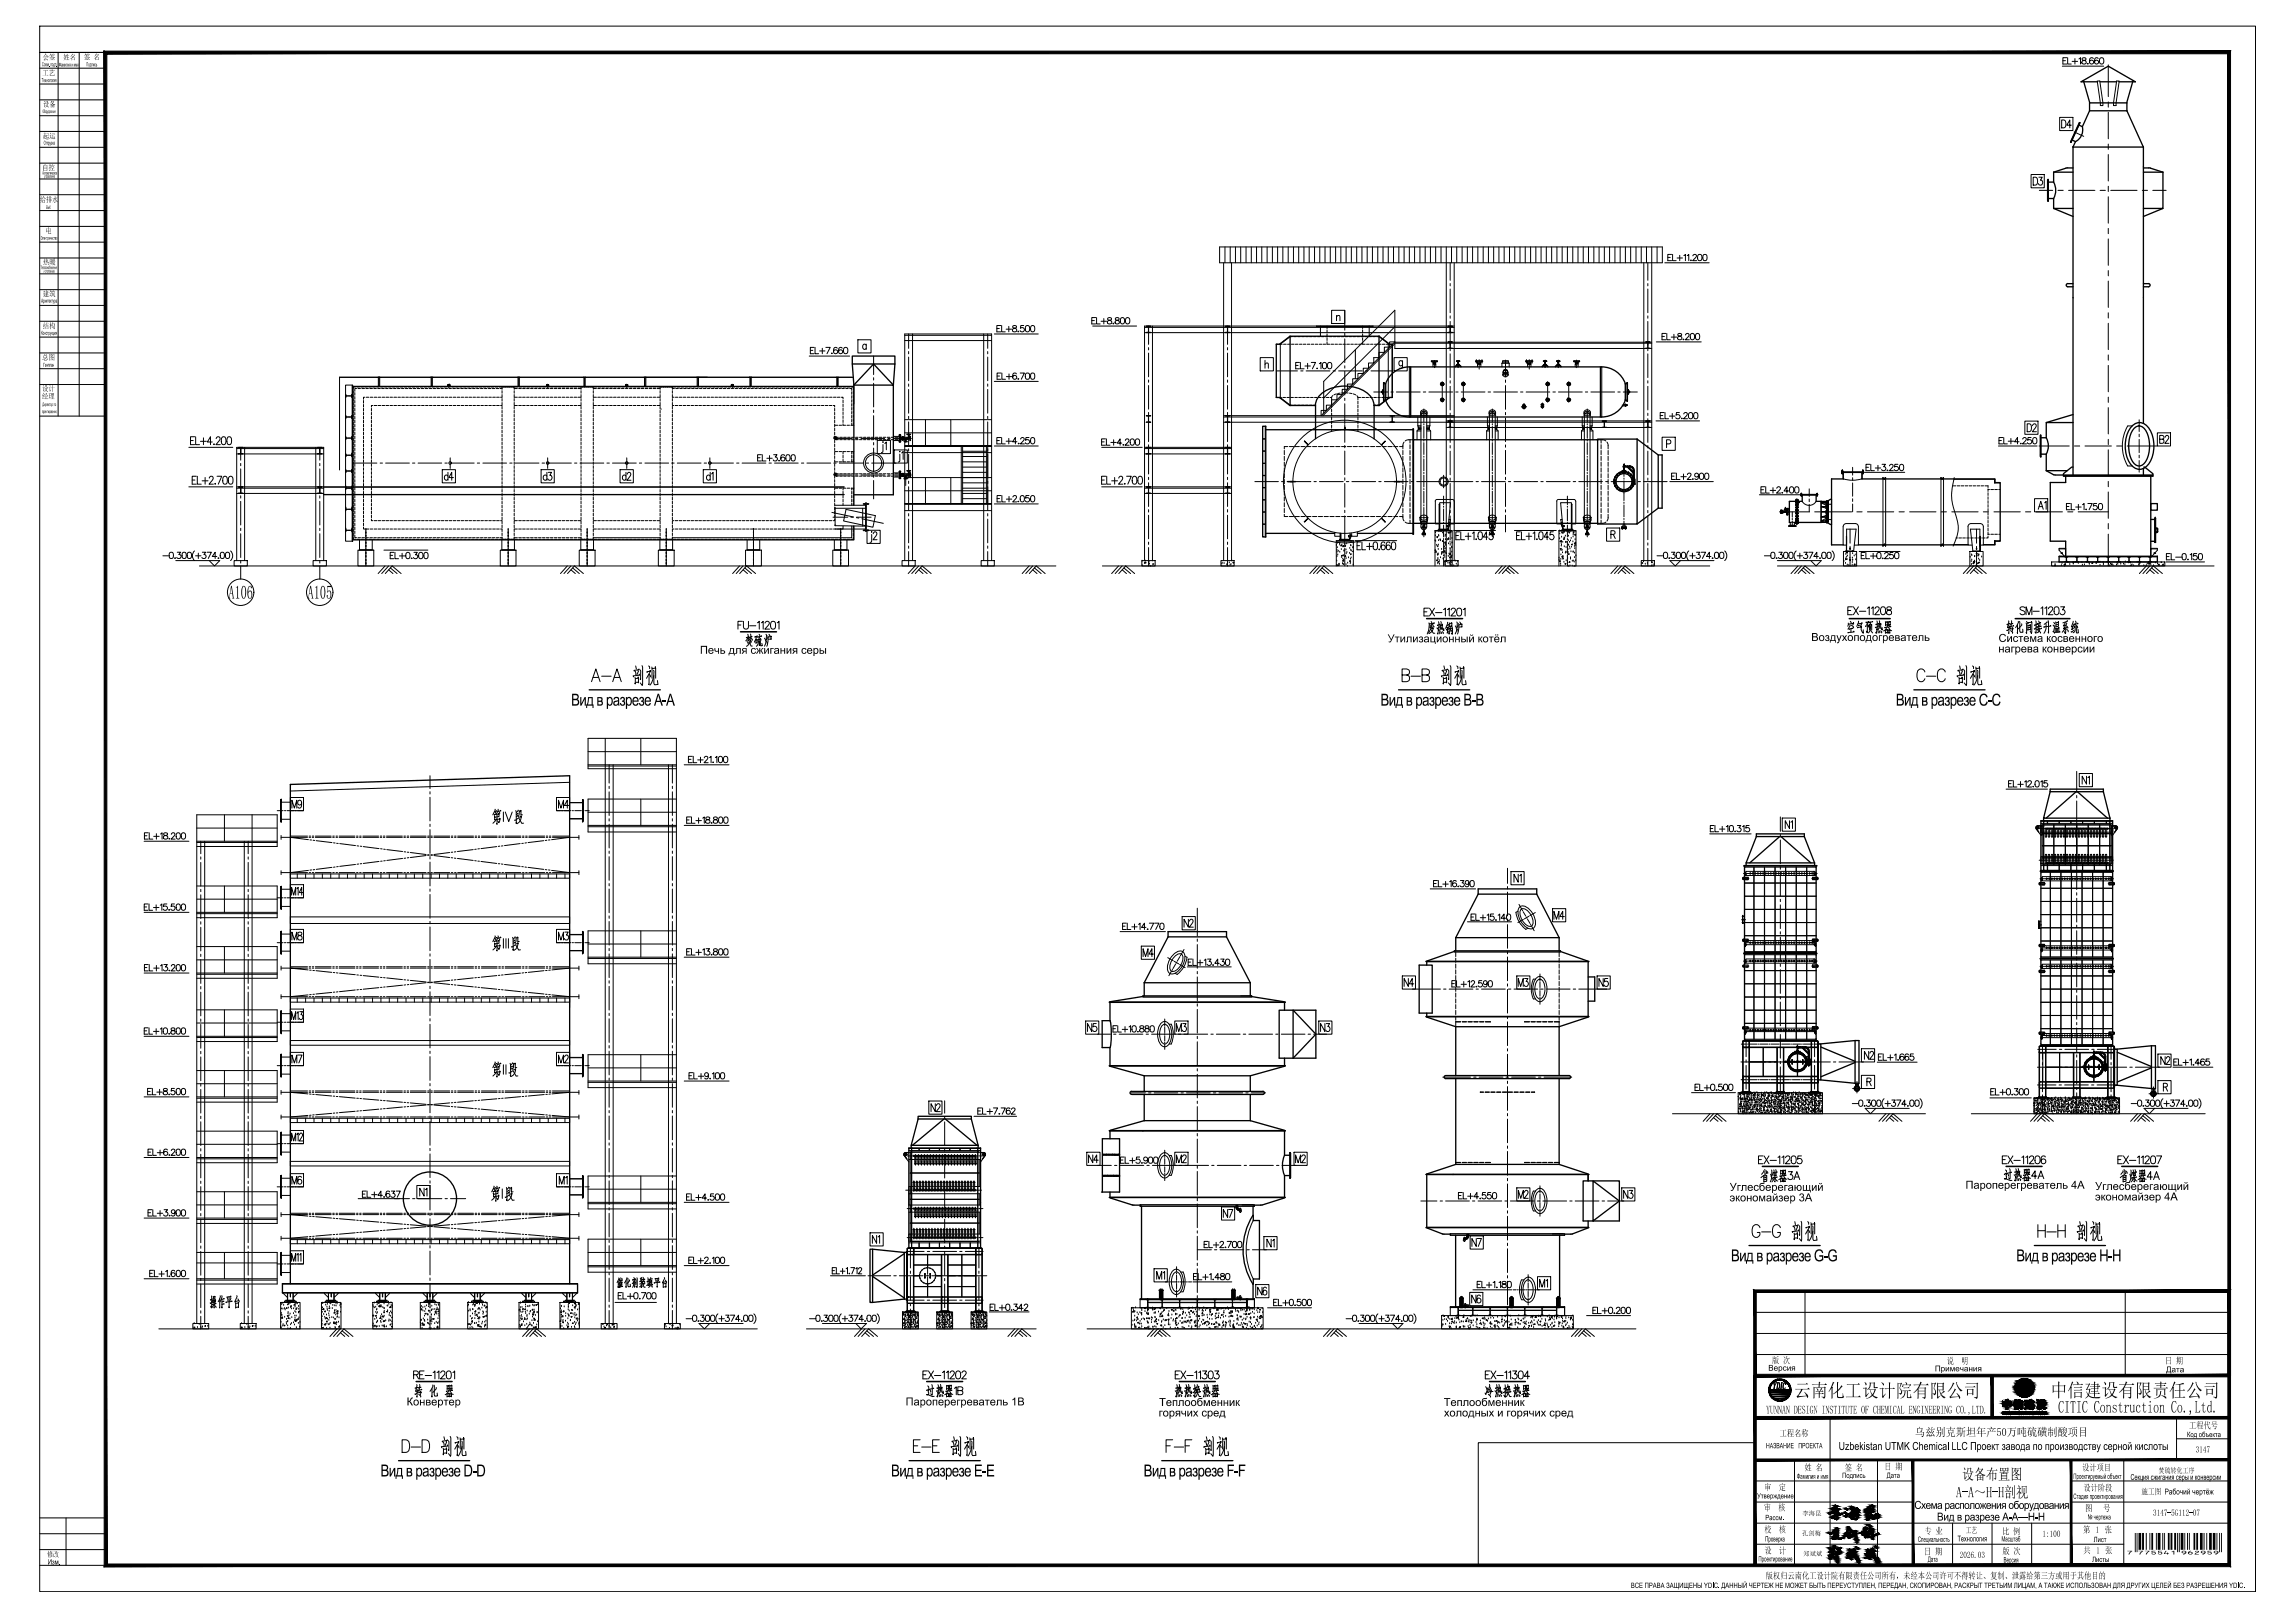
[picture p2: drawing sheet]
<svg xmlns="http://www.w3.org/2000/svg" width="871mm" height="614mm" viewBox="0 0 871 614" stroke-linecap="round" stroke-linejoin="round" font-family="sans-serif">
<defs><g id="words">
<g font-size="12.3">
<text x="223.7" y="261.4">A-A 剖视</text>
<text x="726.7" y="261.4">C-C 剖视</text>
</g>
<g font-size="11.9">
<text x="663.9" y="472">G-G 剖视</text>
<text x="772.6" y="472">H-H 剖视</text>
</g>
<text font-size="9.7" x="185.6" y="456.8">第I段</text>
<g font-size="8.8">
<text x="540.8" y="242">废热锅炉</text>
<text x="700.3" y="241.7">空气预热器</text>
<text x="760.6" y="241.7">转化间接升温系统</text>
<text x="282.2" y="246.6">焚硫炉</text>
<text x="667.5" y="449.8">省煤器3A</text>
<text x="759.9" y="449.4">过热器4A</text>
<text x="803.6" y="449.8">省煤器4A</text>
<text x="156.6" y="531.3">转 化 器</text>
<text x="445.2" y="531.3">热热换热器</text>
<text x="562.7" y="531.3">冷热换热器</text>
</g>
<text font-size="8.4" x="79" y="497.4">操作平台</text>
<text font-size="7.5" x="233.2" y="489.7">催化剂装填平台</text>
<text font-size="7.3" x="806.4" y="588">7HRFPEL*jgcjfj+</text>
<g font-size="7.2">
<text x="86.7" y="227.2">A106</text>
<text x="116.8" y="227.2">A105</text>
<text x="680.8" y="530">云南化工设计院有限公司</text>
<text x="778.2" y="529.9">中信建设有限责任公司</text>
</g>
<g font-size="6.6">
<text x="781.4" y="49.7">D4</text>
<text x="770.8" y="71.6">D3</text>
<text x="768.3" y="165.1">D2</text>
<text x="173.2" y="183.4" transform="rotate(-90 173.2 183.4)">d4</text>
<text x="210.6" y="183.4" transform="rotate(-90 210.6 183.4)">d3</text>
<text x="235.3" y="183.4">d2</text>
<text x="765.9" y="234.6">SM-11203</text>
<text x="110.1" y="308">M9</text>
<text x="211" y="308">M4</text>
<text x="448.4" y="353.1">N2</text>
<text x="411.7" y="392.6">N5</text>
<text x="445.6" y="392.6">M3</text>
<text x="500.2" y="392.6">N3</text>
<text x="110.1" y="404.6">M7</text>
<text x="211" y="404.6">M2</text>
<text x="706.6" y="403.2">N2</text>
<text x="352.4" y="423">N2</text>
<text x="412.4" y="442.4">N4</text>
<text x="445.6" y="442.4">M2</text>
<text x="490.7" y="442.4">M2</text>
<text x="463.5" y="463.2">N7</text>
<text x="557.7" y="474.1">N7</text>
<text x="557.7" y="495.7">N6</text>
</g>
<text font-size="6.4" x="781.1" y="535.9">CITIC Construction Co.,Ltd.</text>
<g font-size="6.3">
<text x="216.7" y="267.7">Вид в разрезе A-A</text>
<text x="523.9" y="267.7">Вид в разрезе B-B</text>
<text x="719.5" y="267.7">Вид в разрезе C-C</text>
<text x="656.9" y="478.5">Вид в разрезе G-G</text>
<text x="765.2" y="478.5">Вид в разрезе H-H</text>
<text x="144.4" y="560.2">Вид в разрезе D-D</text>
<text x="338.2" y="560.2">Вид в разрезе E-E</text>
<text x="434" y="560.2">Вид в разрезе F-F</text>
</g>
<g font-size="6.2">
<text x="818.8" y="169.3">B2</text>
<text x="772.6" y="194.4">A1</text>
<text x="334.1" y="207.1" transform="rotate(-90 334.1 207.1)">j2</text>
<text x="279" y="239.9">FU-11201</text>
<text x="676.6" y="315.4">N1</text>
<text x="573.6" y="335.8">N1</text>
<text x="109.7" y="340.8">M14</text>
<text x="588.8" y="350">M4</text>
<text x="110.1" y="357.7">M8</text>
<text x="211" y="357.7">M3</text>
<text x="432.9" y="364.1">M4</text>
<text x="532" y="375.4">N4</text>
<text x="575.4" y="375.4">M3</text>
<text x="606.1" y="375.4">N5</text>
<text x="819.1" y="405">N2</text>
<text x="666.4" y="442.7">EX-11205</text>
<text x="759.2" y="442.7">EX-11206</text>
<text x="802.9" y="442.7">EX-11207</text>
<text x="110.1" y="450.5">M6</text>
<text x="163.3" y="455.1" transform="rotate(-90 163.3 455.1)">N1</text>
<text x="211.3" y="450.5">M1</text>
<text x="575.4" y="455.8">M2</text>
<text x="615.2" y="455.8">N3</text>
<text x="335.1" y="473.1" transform="rotate(-90 335.1 473.1)">N1</text>
<text x="484.7" y="474.5" transform="rotate(-90 484.7 474.5)">N1</text>
<text x="438.1" y="486.5">M1</text>
<text x="588.4" y="489.7" transform="rotate(-90 588.4 489.7)">M1</text>
<text x="476.2" y="492.5">N6</text>
<text x="155.9" y="524.2">RE-11201</text>
<text x="349.2" y="524.2">EX-11202</text>
<text x="445.2" y="524.2">EX-11303</text>
<text x="562.7" y="524.2">EX-11304</text>
</g>
<g font-size="5.7">
<text x="413.5" y="124.2">EL+8.800</text>
<text x="377.5" y="127.4">EL+8.500</text>
<text x="629.7" y="130.2">EL+8.200</text>
<text x="306.6" y="135.5">EL+7.660</text>
<text x="377.5" y="145.3">EL+6.700</text>
<text x="377.5" y="169.7">EL+4.250</text>
<text x="757.8" y="169.7">EL+4.250</text>
<text x="707.3" y="179.9">EL+3.250</text>
<text x="272" y="183.4" transform="rotate(-90 272 183.4)">d1</text>
<text x="667.5" y="188.4">EL+2.400</text>
<text x="794.1" y="298.8" transform="rotate(-90 794.1 298.8)">N1</text>
<text x="55" y="416.6">EL+8.500</text>
<text x="754.6" y="416.6">EL+0.300</text>
<text x="370.1" y="424">EL+7.762</text>
<text x="136.5" y="455.4">EL+4.637</text>
<text x="552.4" y="456.1">EL+4.550</text>
<text x="603.6" y="499.5">EL+0.200</text>
<text x="744.6" y="561.3">设备布置图</text>
<text x="742.3" y="568.1">A-A～H-H剖视</text>
</g>
<g font-size="4.9">
<text x="337.6" y="172.9" transform="rotate(-90 337.6 172.9)">j1</text>
<text x="344" y="176.4" transform="rotate(-90 344 176.4)">j1</text>
</g>
<g font-size="4.3">
<text x="670.3" y="536.3">YUNNAN DESIGN INSTITUTE OF CHEMICAL ENGINEERING CO.,LTD.</text>
<text x="726.8" y="544.8">乌兹别克斯坦年产50万吨硫磺制酸项目</text>
</g>
<g font-size="4.2">
<text x="526.6" y="243.7">Утилизационный котёл</text>
<text x="687.4" y="243.2">Воздухоподогреватель</text>
<text x="758.5" y="243.5">Система косвенного</text>
<text x="265.6" y="248">Печь для сжигания серы</text>
<text x="758.4" y="247.5">нагрева конверсии</text>
<text x="656.4" y="455.8">экономайзер 3A</text>
<text x="746" y="451">Пароперегреватель 4A</text>
<text x="795.1" y="455.4">экономайзер 4A</text>
<text x="154.3" y="533.2">Конвертер</text>
<text x="343.7" y="533.2">Пароперегреватель 1B</text>
<text x="439.9" y="533.4">Теплообменник</text>
<text x="547.9" y="533.4">Теплообменник</text>
<text x="439.7" y="537.4">горячих сред</text>
<text x="548" y="537.4">холодных и горячих сред</text>
<text x="697.8" y="550.1">Uzbekistan UTMK Chemical LLC Проект завода по производству серной кислоты</text>
<text x="726.5" y="572.4">Схема расположения оборудования</text>
<text x="735.2" y="576.9">Вид в разрезе A-A—H-H</text>
</g>
<g font-size="3.4">
<text x="672.5" y="517.2">版 次</text>
<text x="738.8" y="517.5">说</text>
<text x="744.3" y="517.5">明</text>
<text x="821.6" y="517.4">日 期</text>
<text x="675.4" y="544.9">工程名称</text>
<text x="830.8" y="542">工程代号</text>
<text x="833.3" y="551.1">3147</text>
<text x="684.9" y="557.9">姓 名</text>
<text x="700.2" y="558">签 名</text>
<text x="715.1" y="557.6">日 期</text>
<text x="790.2" y="557.9">设计项目</text>
<text x="669.6" y="565.4">审</text>
<text x="675.1" y="565.4">定</text>
<text x="790.7" y="565.6">设计阶段</text>
<text x="669.4" y="573.1">审</text>
<text x="674.9" y="573.1">核</text>
<text x="791.3" y="573.4">图</text>
<text x="798.2" y="573.4">号</text>
<text x="817.1" y="575.1">3147-5G112-07</text>
<text x="669.6" y="581.4">校</text>
<text x="675.1" y="581.4">核</text>
<text x="730.4" y="582">专 业</text>
<text x="790.6" y="581.5">第 1 张</text>
<text x="759.8" y="582.1">比 例</text>
<text x="775.1" y="583.1">1:100</text>
<text x="669.6" y="589.4">设</text>
<text x="675.1" y="589.4">计</text>
<text x="730.2" y="589.8">日 期</text>
<text x="743.8" y="591.1">2026.03</text>
<text x="760" y="589.6">版 次</text>
<text x="790.7" y="589.3">共 1 张</text>
<text x="670.2" y="599">版权归云南化工设计院有限责任公司所有，未经本公司许可不得转让、复制、泄露给第三方或用于其他目的</text>
</g>
<g font-size="3.1">
<text x="671.1" y="520">Версия</text>
<text x="734.3" y="520.3">Примечания</text>
<text x="822.1" y="520.6">Дата</text>
<text x="808.6" y="561.4">Секция сжигания серы и конверсии</text>
<text x="812.7" y="567">施工图 Рабочий чертёж</text>
<text x="746.1" y="581.6">工艺</text>
<text x="742.9" y="584.8">Технология</text>
</g>
<g font-size="2.9">
<text x="16.2" y="22.6">会签</text>
<text x="24" y="22.7">姓名</text>
<text x="31.8" y="22.6">签 名</text>
<text x="16" y="28.6">工艺</text>
<text x="16.3" y="40.6">设备</text>
<text x="16.3" y="52.6">起运</text>
<text x="16" y="64.6">自控</text>
<text x="15.2" y="76.7">给排水</text>
<text x="17.1" y="88.5">电</text>
<text x="16.3" y="100.4">热暖</text>
<text x="16.2" y="112.4">建筑</text>
<text x="16.2" y="124.6">结构</text>
<text x="16" y="136.6">总图</text>
<text x="16" y="148.4">设计</text>
<text x="15.9" y="151.3">经理</text>
<text x="819.2" y="558.9">焚硫转化工序</text>
<text x="17.8" y="590.6">修改</text>
</g>
<g font-size="2.8">
<text x="830" y="545.2">Код объекта</text>
<text x="670.3" y="549.4">НАЗВАНИЕ ПРОЕКТА</text>
<text x="681.9" y="561">Фамилия и имя</text>
<text x="699.1" y="560.7">Подпись</text>
<text x="716.1" y="560.7">Дата</text>
<text x="786.9" y="561">Проектируемый объект</text>
<text x="666.9" y="568.5">Утверждение</text>
<text x="786.9" y="568.7">Стадия проектирования</text>
<text x="670" y="576.7">Рассм.</text>
<text x="792.4" y="576.5">№ чертежа</text>
<text x="669.9" y="584.8">Проверка</text>
<text x="727.9" y="585">Специальность</text>
<text x="759.6" y="584.8">Масштаб</text>
<text x="794.6" y="585">Лист</text>
<text x="18.1" y="593.6">Изм.</text>
<text x="667.4" y="592.4">Проектирование</text>
<text x="731.6" y="592.5">Дата</text>
<text x="760.4" y="592.8">Версия</text>
<text x="794" y="592.6">Листы</text>
<text x="619" y="602.4">ВСЕ ПРАВА ЗАЩИЩЕНЫ YDIC. ДАННЫЙ ЧЕРТЕЖ НЕ МОЖЕТ БЫТЬ ПЕРЕУСТУПЛЕН, ПЕРЕДАН, СКОПИРОВАН, РАСКРЫТ ТРЕТЬИМ ЛИЦАМ, А ТАКЖЕ ИСПОЛЬЗОВАН ДЛЯ ДРУГИХ ЦЕЛЕЙ БЕЗ РАЗРЕШЕНИЯ YDIC.</text>
</g>
<g font-size="2.4">
<text x="684" y="575">李海昆</text>
<text x="683.9" y="582.5">孔剑梅</text>
<text x="684.4" y="590.3">郑斌斌</text>
</g>
<g font-size="2.1">
<text x="15.9" y="25.1">Совм. подп.</text>
<text x="22.4" y="25.3">Фамилия и имя</text>
<text x="32.7" y="25.2">Подпись</text>
<text x="15.8" y="31.2">Технология</text>
<text x="16.6" y="54.9">Отгрузка</text>
<text x="15.6" y="114.8">Архитектура</text>
<text x="15.6" y="127">Конструкция</text>
<text x="16.4" y="139.1">Генплан</text>
</g>
<g font-size="1.8">
<text x="16.1" y="42.9">Оборудование</text>
<text x="16.1" y="66.2">Автоматическое</text>
<text x="16.8" y="67.4">управление</text>
<text x="17.6" y="79.3">ВиК</text>
<text x="15.5" y="90.9">Электричество</text>
<text x="15.5" y="102.1">Теплоснабежение</text>
<text x="16.5" y="103.5">и отопление</text>
<text x="16.1" y="154.1">Директор по</text>
<text x="15.9" y="156.7">проектированию</text>
</g>
</g></defs>
<!-- layer: VHboundary -->
<path d="M39.5 594.4l806-1.1h-804.9zM39.5 594.4l806-1.1 1 1.1zM845.5 20.4v572.9l1 1.1zM846.5 19.4v575l-1-574zM40.6 20.4h804.9l1-1zM39.5 19.4h807l-805.9 1zM39.5 19.4l1.1 573.9v-572.9zM39.5 19.4l1.1 573.9-1.1 1.1z" fill="#000" stroke="#000" stroke-width=".38"/>
<path d="M15.1 9.9h840.9v593.9h-840.9z" fill="none" stroke="#000" stroke-width=".38"/>
<g fill="none" stroke="#000" stroke-width=".38">
<path d="M15.1 19.9h24.9M22.1 19.9v138M30.1 19.9v138M40 19.9h-24.9h24.9M15.1 37.9h24.9M15.1 31.9h24.9M15.1 25.9h24.9M15.1 55.9h24.9M15.1 49.9h24.9M15.1 43.9h24.9M15.1 79.9h24.9M15.1 73.9h24.9"/>
<path d="M15.1 67.9h24.9M15.1 61.9h24.9M15.1 85.9h24.9M15.1 91.9h24.9M15.1 97.9h24.9M15.1 115.9h24.9M15.1 109.9h24.9M15.1 103.9h24.9M15.1 121.9h24.9M15.1 127.9h24.9M15.1 133.9h24.9M15.1 139.9h24.9"/>
<path d="M15.1 145.9h24.9M15.1 157.9h24.9M669.5 537.8h59.9M671.8 529h7.4M672.3 529.8h6.4M673.1 524.6h.3M673.1 527.1h.4M673.1 530.6h4.8M673.2 524.6l.2 1.1-.2 1.4M673.3 524.6l.2 1.1-.2 1.4M673.9 524.6h.4M674.2 524.6l-.7 1.1"/>
<path d="M674.5 524.6h.6a1.81 1.81 0 0 1-.3 2.5h-.6M674.8 524.6l-.4 2.5M675.1 524.6a2.08 2.08 0 0 1-.3 2.5M675.6 527.1h.5M676.1 524.6h.4M676.2 524.6l-.3 2.5M676.3 524.6l-.4 2.5M677.3 524.6l-.1 .1a2.27 2.27 0 0 0-.2 2.4M677.7 524.8l.1-.2-.1 .7-.2-.7a1.82 1.82 0 0 0-.5 2.5l.5-.6M826.1 537.9v15.9M681.1 553.8v40.1M694.6 553.8v40.1"/>
<path d="M712.6 553.8v40.1M726.1 553.8h119.9M806 553.8v40.1M826.1 545.8h19.9M15.1 575.9h24.9M25.1 575.9v18M666 561.8h60.1M666 569.8h60.1M666 577.9h180M741 577.9v16M756 577.9v16M771.1 577.9v16"/>
<path d="M786 561.8h60M786 569.8h60M15.1 581.9h24.9M15.1 593.9h24.9M15.1 587.9h24.9M666 585.9h140"/>
</g>
<g fill="#000" stroke="#000" stroke-width=".38">
<path d="M665.6 521.9l.9 72v-72zM665.6 521.9l.9 72h-.9z"/>
<path d="M671.5 527.3h8zM671.5 527.4l8-.1z"/>
<path d="M671.5 527.3v.2l8-.2zM671.5 527.5l8-.2v.2z"/>
<path d="M671.6 528.1l7.8 .1zM671.6 528.2h7.8z"/>
<path d="M671.6 528.1v.2l7.8-.2zM671.6 528.3l7.8-.2v.2z"/>
<path d="M671.8 528.8v.3l7.4-.2zM671.8 529.1l7.4-.2v.2z"/>
<path d="M672.3 529.6v.3l6.4-.2zM672.3 529.9l6.4-.2v.2z"/>
<path d="M673.1 530.4v.3l4.8-.3zM673.1 530.7l4.8-.3v.3z"/>
<path d="M675.5 531.2l.8 .3-.8 .1zM675.5 531.2l.8 .3-.1-.4zM676.2 531.1l.9 .1-.8 .3zM676.2 531.1l.9 .1-.1-.3zM677 530.9h.8l-.7 .3zM677 530.9h.8l-.2-.4zM677.6 530.5l.9-.1-.7 .5zM677.6 530.5l.9-.1-.3-.3zM678.2 530.1l.8-.4-.5 .7zM678.6 529.5l-.4 .6 .8-.4zM678.6 529.5l.8-.5-.4 .7zM679 528.8l-.4 .7 .8-.5zM679.6 528.2l-.2 .8-.4-.2zM679.2 528.1l-.2 .7 .6-.6zM679.7 527.4l-.1 .8-.4-.1zM679.3 527.4l-.1 .7 .5-.7zM679.6 526.6l.1 .8h-.4zM679.2 526.6l.1 .8 .3-.8zM679.4 525.8l.2 .8h-.4zM679 525.9l.2 .7 .2-.8zM679 525.1l.4 .7-.4 .1zM678.7 525.3l.3 .6v-.8zM678.5 524.4l.5 .7-.3 .2zM678.2 524.7l.5 .6-.2-.9zM677.8 523.9l.7 .5-.3 .3zM677.8 523.9l-.2 .3 .6 .5zM677.1 523.5l.7 .4-.2 .3zM677.1 523.5l-.1 .4 .6 .3zM676.3 523.3l.8 .2-.1 .4zM676.3 523.3l-.1 .4 .8 .2zM675.5 523.2l.8 .1-.1 .4zM675.5 523.2v.4l.7 .1z"/>
<path d="M674.7 523.2h.8v.4zM674.7 523.2l.1 .5 .7-.1zM673.9 523.5l.8-.3 .1 .5zM673.9 523.5l.2 .4 .7-.2zM673.2 523.9l.7-.4 .2 .4zM673.2 523.9l.2 .3 .7-.3zM672.5 524.4l.7-.5 .2 .3zM672.5 524.4l.3 .3 .6-.5zM672.5 524.4l.3 .3-.8 .4zM672 525.1l.3 .2 .5-.6zM672 525.1l.3 .2-.7 .5zM671.6 525.8l.4 .1 .3-.6zM671.6 525.8l.4 .1-.6 .6zM672 525.9l-.6 .6 .4 .1zM671.4 526.5l.4 .1-.5 .8zM671.8 526.6l-.5 .8h.4zM671.3 527.4h.4l-.3 .8zM671.7 527.4l-.3 .8 .4-.1zM671.4 528.2l.4-.1-.2 .9zM671.8 528.1l-.2 .9 .4-.2zM671.6 529l.4-.2v.9zM672 528.8v.9l.3-.2zM672 529.7l.3-.2 .2 .9zM672.3 529.5l.2 .9 .3-.3zM672.8 530.1l.4 .8-.7-.5zM672.8 530.1l.4 .8 .2-.4zM673.4 530.5l.5 .7-.7-.3zM673.4 530.5l.5 .7 .1-.3zM674 530.9l.7 .6-.8-.3zM674 530.9l.7 .6 .1-.4zM674.8 531.1l.7 .5-.8-.1zM674.8 531.1l.7 .5v-.4z"/>
<path d="M666 538.4h180v-1zM666 537.4h180l-180 1z"/>
<path d="M725.7 553.8l.7 40.1v-40.1zM725.7 553.8l.7 40.1h-.7z"/>
<path d="M785.7 553.8l.7 40.1v-40.1zM785.7 553.8l.7 40.1h-.7z"/>
<path d="M666 554.2h180v-.7zM666 553.5h180l-180 .7z"/>
</g>
<!-- layer: TC_ATTRIB -->
<g fill="#000" stroke="#000" stroke-width=".38">
<path d="M666 521.4v1l180-1zM666 522.4l180-1v1z"/>
<path d="M755.6 521.9l.9 16v-16zM755.6 521.9l.9 16h-.9z"/>
</g>
<!-- layer: 0 -->
<g fill="#000" stroke="#000" stroke-width=".38">
<path d="M760.1 533.5h.2zM760.5 536.6h.2zM760.9 535.9h.2zM761.2 535.7h.3zM761.3 536.5h.2zM761.7 535.6h.2zM762 536.5h.2zM762.7 533.4h.2zM762.8 531.7h.2zM763.6 536.6h.2zM763.7 536.5h.3zM763.9 535.8h.2z"/>
<path d="M764.2 532.9h.2zM764.5 534.6h.3zM764.8 535.8h.2zM765 536.6h.3zM765.3 536.4h.3zM765.5 534.6h.2zM765.6 531.7h.3zM765.9 535.8h.2zM765.9 535.7h.2zM766 535.7h.2zM766.4 531.7h.2zM766.4 526.3h.3z"/>
<path d="M766.5 529h.2zM766.4 536.5h.3zM766.4 524.2h.3zM766.4 526.8h.3zM766.5 536.4h.2zM767 523.9h2.7zM767.4 529.4h.2zM767.5 529.7h.3zM768.3 536.6h.2zM768.1 535.7h.3zM768.5 536.5h.2zM768.2 530.1h.4z"/>
<path d="M768.5 536.4h.2zM768.6 534.5h.2zM768.6 536.4h.2zM768.6 534.4h.3zM768.9 534.1h3.1zM769.1 529.4h.3zM769.1 524.9h.6zM768.9 535.6h.3zM769 535.7h.2zM770 528.9h.2zM770.2 534.5h1.6zM770 536.2h.2z"/>
<path d="M770 535.7h.2zM770.1 535.6h.3zM770.4 536h.2zM771.1 532.4h.5zM771.1 532.9h.7zM771.1 526.3h.3zM771.1 526.8h.2zM771.3 525.1h.3zM771.4 536.5h.3zM772.3 536.6h.2zM772.6 536.5h.2zM772.7 536.4h.2z"/>
<path d="M773 532.1h1zM773.1 535.6h.2zM773.5 534.4h.2zM773.8 534.6h.3zM774 533.6h.3zM774.1 532.6h.3zM774.2 532.6h.3zM774.6 535.9h.2zM775.3 536.4h.2zM776.3 532h.2z"/>
<path d="M665.6 489.4v32.5h.9zM665.6 489.4l.9 .9v31.6zM665.6 489.4l.9 .9 180-.9zM666.5 490.3l180-.9-1 .9zM845.5 490.3l1 31.6v-32.5zM845.5 490.3l1 31.6h-1z"/>
<path d="M760.1 532.4h.5zM760.1 532.4h.5z"/>
<path d="M760.1 533h.5zM760.1 533h.5z"/>
<path d="M760.1 536h.2zM760.1 536h.2z"/>
<path d="M760.1 536.1h.2zM760.1 536.1h.2z"/>
<path d="M760.1 536.2h.2zM760.1 536.2h.2z"/>
<path d="M760.1 535.9h.2zM760.1 535.9h.2z"/>
<path d="M760.1 536.3h.2zM760.1 536.3h.2z"/>
<path d="M760.1 531.7h.2zM760.1 531.7h.2z"/>
<path d="M760.1 531.7h.2zM760.1 531.7h.2z"/>
<path d="M760.3 535.7h.3zM760.3 535.7h.3z"/>
<path d="M760.1 533.5h.2zM760.1 533.5h.2z"/>
<path d="M760.1 536l.2 .1zM760.1 536l.2 .1z"/>
<path d="M760.1 536.1l.2 .1zM760.1 536.1l.2 .1z"/>
<path d="M760.1 536.2l.2 .1zM760.1 536.2l.2 .1z"/>
<path d="M760 531.7h.3zM760 531.7h.3z"/>
<path d="M760 531.7l.4 .1zM760 531.7l.4 .1z"/>
<path d="M760.1 535.9h.2zM760.1 535.9h.2z"/>
<path d="M760.1 535.9h.2zM760.1 535.9l.2 .1z"/>
<path d="M760.1 536.3h.2zM760.1 536.3h.2z"/>
<path d="M760.1 536.3l.3 .1zM760.1 536.3l.3 .1z"/>
<path d="M760.1 533.4h.3zM760.1 533.4h.3z"/>
<path d="M760.1 533.4h.3zM760.1 533.4l.2 .1z"/>
<path d="M760.1 535.9h.3zM760.1 535.9h.2z"/>
<path d="M760.1 536.4h.3zM760.1 536.4h.3z"/>
<path d="M760.1 536.4h.4zM760.1 536.4h.4z"/>
<path d="M760.1 533.4h.3zM760.1 533.4h.4z"/>
<path d="M760.2 535.8h.2zM760.1 535.8h.3z"/>
<path d="M760.1 535.8h.3zM760.1 535.8l.3 .1z"/>
<path d="M760 531.8h.5zM760 531.8h.5z"/>
<path d="M760.1 531.8l.5 .1zM760.1 531.8l.5 .1z"/>
<path d="M760.2 535.8h.3zM760.2 535.8h.2z"/>
<path d="M760.2 536.4l.3 .1zM760.2 536.4l.3 .1z"/>
<path d="M760.5 536.6h.2zM760.5 536.6h.2z"/>
<path d="M760.1 533.4h.4zM760.1 533.4h.5z"/>
<path d="M760.1 533.4h.4zM760.1 533.4h.4z"/>
<path d="M760.2 536.5h.4zM760.2 536.5h.4z"/>
<path d="M760 533.4h.6zM760 533.4h.6z"/>
<path d="M760.1 533.4h.5zM760.1 533.4h.5z"/>
<path d="M760.3 535.7h.3zM760.2 535.8h.3z"/>
<path d="M760.1 532h.5zM760.1 532h.5z"/>
<path d="M760.1 532l.5 .4v-.4zM760.1 532l.5 .4h-.5z"/>
<path d="M760.1 532.4l.5 .2zM760.1 532.4l.5 .2z"/>
<path d="M760.1 532.6l.5 .1zM760.1 532.6l.5 .1z"/>
<path d="M760.1 532.7l.5 .3v-.3zM760.1 532.7l.5 .3h-.5z"/>
<path d="M760.1 533.2l.5 .1zM760.1 533.2l.5 .1z"/>
<path d="M760.1 533.3h.5zM760.1 533.3h.5z"/>
<path d="M760.1 533.3l.5 .1zM760.1 533.3l.5 .1z"/>
<path d="M760.3 535.7h.3zM760.3 535.7h.3z"/>
<path d="M760.3 535.7h.3zM760.3 535.7h.3z"/>
<path d="M760.1 532h.5zM760.1 532h.5z"/>
<path d="M760.1 533h.5zM760.1 533h.5z"/>
<path d="M760.1 533.1h.5zM760.1 533.1l.5 .1z"/>
<path d="M760.3 536.5h.3zM760.3 536.5h.3z"/>
<path d="M760.1 532h.6zM760.1 532h.5z"/>
<path d="M760.3 536.5h.4zM760.3 536.5h.4z"/>
<path d="M760.4 535.6h.5zM760.3 535.6h.6z"/>
<path d="M760.3 535.6l.6 .1zM760.3 535.6l.6 .1z"/>
<path d="M760.9 535.9h.2zM760.9 535.9h.2z"/>
<path d="M760.4 536.5l.5 .1zM760.4 536.5l.5 .1z"/>
<path d="M760.4 536.6h.5zM760.4 536.6h.3z"/>
<path d="M760.3 535.7h.6zM760.3 535.7h.6z"/>
<path d="M760.3 536.5h.6zM760.3 536.5h.6z"/>
<path d="M760.6 535.7h.3zM760.6 535.7h.3z"/>
<path d="M760.7 535.7h.2zM760.7 535.7h.2z"/>
<path d="M760.7 535.7l.3 .1zM760.7 535.7l.3 .1z"/>
<path d="M760.7 536.5h.2zM760.7 536.5h.2zM760.7 536.5h.2z"/>
<path d="M760.7 536.5h.2zM760.7 536.5h.2z"/>
<path d="M760.3 536.5h.6zM760.3 536.5h.6z"/>
<path d="M760.8 535.8h.2zM760.8 535.8h.2z"/>
<path d="M760.9 535.8l.2 .1zM760.9 535.8l.2 .1z"/>
<path d="M761.2 536h.3zM761.2 536h.3z"/>
<path d="M761.2 536.2h.3zM761.2 536.2h.3z"/>
<path d="M761.3 536.5h.2zM761.3 536.5h.2z"/>
<path d="M761.3 532h.7zM761.3 532h.7z"/>
<path d="M761.4 531.1h.6zM761.4 531.1h.6z"/>
<path d="M761.4 531.8h.6zM761.4 531.8h.6z"/>
<path d="M761.4 532h.6zM761.4 532h.6z"/>
<path d="M761.4 532.6h.6zM761.4 532.6h.6z"/>
<path d="M761.4 533h.6zM761.4 533h.6z"/>
<path d="M761.2 535.7l.3 .3v-.3zM761.2 535.7l.3 .3h-.3z"/>
<path d="M761.2 536l.3 .2zM761.2 536l.3 .2z"/>
<path d="M761.2 536.2l.3 .3v-.3zM761.2 536.2l.3 .3h-.3z"/>
<path d="M761.4 534.6h.2zM761.4 534.6h.3z"/>
<path d="M761.4 534.6h.2zM761.4 534.6h.2z"/>
<path d="M761.7 535.6h.3zM761.7 535.6h.3z"/>
<path d="M761.7 535.7h.9zM761.7 535.7h.9z"/>
<path d="M761.7 535.7h.9zM761.7 535.7h.9z"/>
<path d="M761.4 531l.5 .1zM761.4 531l.5 .1z"/>
<path d="M761.4 534.6h.4zM761.4 534.6h.3z"/>
<path d="M761.4 531.1h.5zM761.4 531.1h.5z"/>
<path d="M761.4 534.5h.5zM761.4 534.5l.4 .1z"/>
<path d="M761.7 535.6h.3zM761.7 535.6h.3z"/>
<path d="M761.4 531.2h.6zM761.4 531.2h.6z"/>
<path d="M761.4 531.2l.6 .2zM761.4 531.2l.6 .2z"/>
<path d="M761.4 531.4l.6 .1zM761.4 531.4l.6 .1z"/>
<path d="M761.4 531.5h.6zM761.4 531.5h.6z"/>
<path d="M761.4 531.5l.6 .1zM761.4 531.5l.6 .1z"/>
<path d="M761.4 531.6l.6 .2v-.2zM761.4 531.6l.6 .2h-.6z"/>
<path d="M761.4 531.8l.6 .1zM761.4 531.8l.6 .1z"/>
<path d="M761.3 532h.7zM761.3 532h.7z"/>
<path d="M761.3 532h.7zM761.3 532h.7z"/>
<path d="M761.4 532l.6 .4v-.4zM761.4 532l.6 .4h-.6z"/>
<path d="M761.4 532.4h.6zM761.4 532.4h.6z"/>
<path d="M761.4 532.4l.6 .2zM761.4 532.4l.6 .2z"/>
<path d="M761.4 532.6l.6 .4v-.4zM761.4 532.6l.6 .4h-.6z"/>
<path d="M761.4 533h.6zM761.3 533h.7z"/>
<path d="M761.4 533.1h.6zM761.3 533.1h.7z"/>
<path d="M761.3 533.1l.7 .1zM761.3 533.1l.7 .1z"/>
<path d="M761.4 533.2l.6 .5v-.5zM761.4 533.2l.6 .5h-.6z"/>
<path d="M761.4 533.7l.6 .1zM761.4 533.7l.6 .1z"/>
<path d="M761.4 533.8l.6 .2zM761.4 533.8l.6 .2z"/>
<path d="M761.4 534l.6 .1zM761.4 534l.6 .1z"/>
<path d="M761.4 534.1l.6 .4v-.4zM761.4 534.1l.6 .4h-.6z"/>
<path d="M761.4 534.5h.6zM761.4 534.5h.5z"/>
<path d="M761.3 531.9h.7zM761.3 531.9h.7z"/>
<path d="M761.3 532h.7zM761.3 532h.7z"/>
<path d="M761.3 533h.7zM761.3 533h.7z"/>
<path d="M761.4 531.2h.6zM761.4 531.2h.6z"/>
<path d="M761.7 535.6h.3zM761.7 535.6h.3z"/>
<path d="M761.7 535.6l.3 .1zM761.7 535.6l.3 .1z"/>
<path d="M761.4 531.1h.7zM761.4 531.1h.7z"/>
<path d="M761.4 531.1h.7zM761.4 531.1l.6 .1z"/>
<path d="M762.1 535.6h.5zM762.1 535.6h.5z"/>
<path d="M762.1 535.6h.5zM762.1 535.6h.5z"/>
<path d="M761.9 535.7h.3zM761.9 535.7h.3z"/>
<path d="M762 535.7l.2 .3zM762 535.7l.2 .3z"/>
<path d="M762 536l.2 .1zM762 536l.2 .1z"/>
<path d="M762 536.1l.2 .1zM762 536.1l.2 .1z"/>
<path d="M762 536.2h.2zM762 536.2h.2z"/>
<path d="M762 536.2l.2 .3zM762 536.2l.2 .3z"/>
<path d="M761.9 535.7h.6zM761.9 535.7h.6z"/>
<path d="M762.2 535.7h.3zM762.2 535.7h.2z"/>
<path d="M762.1 535.6h.5zM762.1 535.6h.5z"/>
<path d="M761.7 535.7h.8zM761.7 535.7h.9z"/>
<path d="M761.8 535.7h.7zM761.8 535.7h.7z"/>
<path d="M762.1 535.6h.5zM762.1 535.6h.5z"/>
<path d="M762.1 535.6l.5 .1zM762.1 535.6l.5 .1z"/>
<path d="M762.7 532.6h.6zM762.7 532.6h.6z"/>
<path d="M762.7 533.3h.6zM762.7 533.3h.6zM762.7 533.3h.6zM762.7 533.3h.6z"/>
<path d="M762.7 533.3h.5zM762.7 533.3h.5z"/>
<path d="M762.7 535.6l.2 .4zM762.7 535.6l.2 .4z"/>
<path d="M762.7 536l.2 .2zM762.7 536l.2 .2z"/>
<path d="M762.7 536.2l.2 .4zM762.7 536.2l.2 .4z"/>
<path d="M762.8 531.7l.3 .1zM762.8 531.7l.3 .1z"/>
<path d="M762.7 533.4h.4zM762.7 533.4h.2z"/>
<path d="M763.1 536h.3zM763.1 536h.3z"/>
<path d="M763.1 536.2h.3zM763.1 536.2h.3z"/>
<path d="M763.1 536.2h.3zM763.1 536.2h.3z"/>
<path d="M762.8 531.8h.3zM762.8 531.8h.3z"/>
<path d="M762.8 531.8h.4zM762.8 531.8h.4z"/>
<path d="M762.7 533.4h.4zM762.7 533.4h.5z"/>
<path d="M762.7 533.4h.4zM762.7 533.4h.4z"/>
<path d="M763.1 535.9h.3zM763.1 535.9h.3z"/>
<path d="M763.1 536.3h.3zM763.1 536.3h.3z"/>
<path d="M762.8 531.8h.4zM762.7 531.8h.5z"/>
<path d="M762.7 531.8l.5 .1zM762.7 531.8l.5 .1z"/>
<path d="M762.7 533.4h.5zM762.7 533.4h.5z"/>
<path d="M763.2 535.9h.2zM763.2 535.9h.2z"/>
<path d="M760.1 531.9l3.3 .1zM760.1 531.9l3.3 .1z"/>
<path d="M762.7 533.3l.5 .1zM762.7 533.3l.5 .1z"/>
<path d="M763.2 535.8h.3zM763.2 535.8h.3z"/>
<path d="M762.7 532.1l.6 .3v-.3zM762.7 532.1l.6 .3h-.6z"/>
<path d="M762.7 532.4l.6 .2zM762.7 532.4l.6 .2z"/>
<path d="M762.7 532.6l.6 .2v-.2zM762.7 532.6l.6 .2h-.6z"/>
<path d="M762.7 532.8l.6 .2v-.2zM762.7 532.8l.6 .2h-.6z"/>
<path d="M760.1 533l3.2 .1zM760.1 533l3.2 .1z"/>
<path d="M762.7 533.1l.6 .2zM762.7 533.1l.6 .2z"/>
<path d="M762.7 533.3h.6zM762.7 533.3h.5z"/>
<path d="M762.7 532.1h.6zM762.7 532.1h.6z"/>
<path d="M763.3 535.7h.4zM763.3 535.7h.4z"/>
<path d="M762.6 532h.8zM762.6 532h.8z"/>
<path d="M762.6 532h.8zM762.6 532h.8z"/>
<path d="M762.7 532h.7zM762.7 532h.7z"/>
<path d="M762.7 532h.7zM762.7 532l.6 .1z"/>
<path d="M763.1 536h.3zM763.1 536h.3z"/>
<path d="M763.1 536l.3 .2zM763.1 536l.3 .2z"/>
<path d="M763.1 536.2h.3zM763.1 536.2h.3z"/>
<path d="M763.1 536.2l.3 .1zM763.1 536.2l.3 .1z"/>
<path d="M763.4 536.5h.3zM763.4 536.5h.3z"/>
<path d="M763.2 535.9h.2zM763.2 535.9h.2z"/>
<path d="M763.1 535.9h.3zM763.1 535.9l.3 .1z"/>
<path d="M763.1 536.3h.3zM763.1 536.3h.3z"/>
<path d="M763.2 535.9h.2zM763.2 535.9h.2z"/>
<path d="M763.1 536.3h.3zM763.1 536.3h.3z"/>
<path d="M763.2 536.3l.3 .1zM763.2 536.3l.3 .1z"/>
<path d="M763.2 535.8h.3zM763.2 535.8l.2 .1z"/>
<path d="M763.2 536.4h.3zM763.2 536.4h.3z"/>
<path d="M763.2 535.8h.3zM763.2 535.8h.3z"/>
<path d="M763.2 536.4h.3zM763.2 536.4h.3z"/>
<path d="M763.3 536.4l.3 .1zM763.3 536.4l.3 .1z"/>
<path d="M763.5 536.6h.4zM763.5 536.6h.4z"/>
<path d="M763.3 536.5h.3zM763.3 536.5h.3z"/>
<path d="M763.3 535.7h.3zM763.3 535.7h.4z"/>
<path d="M763.3 535.7h.3zM763.2 535.8h.3z"/>
<path d="M763.3 536.5h.4zM763.3 536.5h.4z"/>
<path d="M763.7 535.7h.3zM763.7 535.7h.3z"/>
<path d="M763.7 536.5h.3zM763.7 536.5h.3z"/>
<path d="M763.5 535.6h.4zM763.4 535.6h.5z"/>
<path d="M763.9 535.8h.2zM763.9 535.8h.2z"/>
<path d="M763.5 536.6h.4zM763.5 536.6h.3z"/>
<path d="M763.4 536.5h.5zM763.4 536.5h.5z"/>
<path d="M763.5 536.5h.4zM763.5 536.5l.4 .1z"/>
<path d="M763.4 535.6h.5zM763.4 535.6h.5z"/>
<path d="M763.4 535.6l.6 .1zM763.4 535.6l.6 .1z"/>
<path d="M763.4 536.5h.5zM763.4 536.5h.5z"/>
<path d="M763.4 535.7h.6zM763.4 535.7h.6z"/>
<path d="M763.7 535.7h.3zM763.7 535.7h.3z"/>
<path d="M763.7 535.7l.4 .1zM763.7 535.7l.4 .1z"/>
<path d="M763.7 536.5h.3zM763.7 536.5h.3z"/>
<path d="M763.4 536.5h.6zM763.4 536.5h.5z"/>
<path d="M763.9 535.8h.2zM763.9 535.8h.2z"/>
<path d="M764.2 532.8h.3zM764.2 532.8h.3z"/>
<path d="M764.5 532.3h.6zM764.5 532.3h.6z"/>
<path d="M764.2 532.8h.3zM764.2 532.8h.3z"/>
<path d="M764.2 532.8h.3zM764.2 532.8h.3z"/>
<path d="M764.2 532.8h.3zM764.2 532.8h.3z"/>
<path d="M764.5 532.1h.6zM764.5 532.1h.6z"/>
<path d="M764.5 532.1h.6zM764.5 532.1h.6z"/>
<path d="M764.5 534.6h.3zM764.5 534.6h.3z"/>
<path d="M764.7 536.3h.2zM764.7 536.3h.2z"/>
<path d="M764.7 536.3h.2zM764.7 536.3h.2z"/>
<path d="M764.7 531.3h.7zM764.7 531.3h.7z"/>
<path d="M764.7 535.9h.2zM764.7 535.9h.2z"/>
<path d="M764.8 535.8h.2zM764.8 535.8h.2z"/>
<path d="M764.8 531l.2 .1zM764.8 531l.2 .1z"/>
<path d="M764.9 535.7h.6zM764.9 535.7h.6z"/>
<path d="M764.7 535.9h.2zM764.7 535.9h.2z"/>
<path d="M764.7 535.9h.2zM764.7 535.9h.2z"/>
<path d="M764.7 535.9l.2 .1zM764.7 535.9l.2 .1z"/>
<path d="M764.6 536h.3zM764.6 536h.3z"/>
<path d="M764.6 536l.3 .1zM764.6 536l.3 .1z"/>
<path d="M764.6 536.1l.3 .1zM764.6 536.1l.3 .1z"/>
<path d="M764.6 536.2h.3zM764.6 536.2h.3z"/>
<path d="M764.6 536.2h.3zM764.6 536.2h.3z"/>
<path d="M764.6 536.2l.3 .1zM764.6 536.2l.3 .1z"/>
<path d="M764.5 534.6h.4zM764.5 534.6h.3z"/>
<path d="M764.7 535.9h.2zM764.7 535.9h.2z"/>
<path d="M764.7 536.3h.2zM764.7 536.3h.2z"/>
<path d="M764.7 536.3h.2zM764.7 536.3h.2z"/>
<path d="M764.7 536.3l.3 .1zM764.7 536.3l.3 .1zM764.7 536.4h.3zM764.7 536.4h.3z"/>
<path d="M764.5 532.1h.5zM764.5 532.1h.5z"/>
<path d="M764.5 534.5h.5zM764.5 534.5h.5z"/>
<path d="M764.5 534.5h.5zM764.5 534.5l.4 .1z"/>
<path d="M764.8 535.8h.2zM764.8 535.8h.2z"/>
<path d="M764.8 535.8h.2zM764.8 535.8h.2z"/>
<path d="M764.7 536.4l.3 .1zM764.7 536.4l.3 .1z"/>
<path d="M765 536.6h.3zM765 536.6h.3z"/>
<path d="M764.8 531.1h.4zM764.8 531.1h.4z"/>
<path d="M764.5 531.9h.5zM764.5 531.9l.5 .2z"/>
<path d="M764.8 535.7h.2zM764.8 535.7h.3z"/>
<path d="M764.8 535.7l.2 .1zM764.8 535.7l.2 .1z"/>
<path d="M764.6 531.8l.5 .1zM764.6 531.8l.5 .1z"/>
<path d="M764.6 531.9h.5zM764.6 531.9h.4z"/>
<path d="M764.5 532.1l.6 .1zM764.5 532.1l.6 .1z"/>
<path d="M764.5 532.3h.6zM764.5 532.3h.6z"/>
<path d="M764.5 532.3l.6 .2v-.2zM764.5 532.3l.6 .2h-.7z"/>
<path d="M764.4 532.5l.7 .2v-.2zM764.4 532.5l.7 .2h-.8z"/>
<path d="M764.3 532.7l.8 .1zM764.3 532.7l.8 .1z"/>
<path d="M764.5 532.8l.6 .3v-.3zM764.5 532.8l.6 .3h-.6z"/>
<path d="M764.5 533.1l.6 .4v-.4zM764.5 533.1l.6 .4h-.6z"/>
<path d="M764.5 533.5l.6 .1zM764.5 533.5l.6 .1z"/>
<path d="M764.5 533.6l.6 .3v-.3zM764.5 533.6l.6 .3h-.6z"/>
<path d="M764.5 533.9l.6 .6v-.6zM764.5 533.9l.6 .6h-.6z"/>
<path d="M764.5 534.5h.6zM764.5 534.5h.5z"/>
<path d="M764.8 535.7h.3zM764.8 535.7h.3z"/>
<path d="M764.8 535.7h.3zM764.8 535.7h.3z"/>
<path d="M764.8 526.2l.3 .1zM764.8 526.2l.3 .1z"/>
<path d="M764.8 526.3l.3 .2zM764.8 526.3l.3 .2z"/>
<path d="M764.8 526.5h.3zM764.8 526.5h.3z"/>
<path d="M764.8 526.5l.3 .1zM764.8 526.5l.3 .1z"/>
<path d="M764.8 526.6l.3 .2zM764.8 526.6l.3 .2z"/>
<path d="M764.8 526.8h.3zM764.8 526.8h.3z"/>
<path d="M764.8 526.8l.3 .1zM764.8 526.8l.3 .1z"/>
<path d="M764.5 532.2h.6zM764.5 532.2h.6z"/>
<path d="M764.5 532.2l.6 .1zM764.5 532.2l.6 .1z"/>
<path d="M764.8 536.5h.3zM764.8 536.5h.3z"/>
<path d="M764.8 536.5h.4zM764.8 536.5h.4z"/>
<path d="M764.8 525.9l.3 .1zM764.8 525.9l.3 .1zM764.9 526h.2zM764.9 526h.2z"/>
<path d="M764.9 526l.2 .1zM764.9 526l.2 .1z"/>
<path d="M764.9 526.1l.2 .1zM764.9 526.1l.2 .1z"/>
<path d="M764.8 526.2h.3zM764.8 526.2h.3z"/>
<path d="M764.8 526.9l.3 .2zM764.8 526.9l.3 .2z"/>
<path d="M764.8 527.1l.4 .2zM764.8 527.1l.4 .2z"/>
<path d="M765.2 525h.3zM765.2 525h.3z"/>
<path d="M764.9 525.7l.2 .2zM764.9 525.7l.2 .2z"/>
<path d="M764.9 527.3h.3zM764.9 527.3h.3z"/>
<path d="M764.9 527.3l.3 .2zM764.9 527.3l.3 .2zM764.9 527.5h.3zM764.9 527.5h.3z"/>
<path d="M764.8 531.1l.7 .1zM764.8 531.1l.7 .1z"/>
<path d="M764.6 531.7h.6zM764.6 531.7l.5 .1z"/>
<path d="M765.2 536.5h.3zM765.2 536.5h.3z"/>
<path d="M764.8 536.5h.4zM764.8 536.5h.4z"/>
<path d="M764.9 525.6h.3zM764.9 525.6l.3 .1z"/>
<path d="M764.9 527.5l.4 .2zM764.9 527.5l.4 .2z"/>
<path d="M764.6 531.5h.7zM764.6 531.5h.7z"/>
<path d="M764.6 531.5h.7zM764.6 531.5l.6 .2z"/>
<path d="M765.3 531.8h2.5zM765.3 531.8h2.5z"/>
<path d="M765 525.4l.2 .2zM765 525.4l.2 .2zM764.9 525.6h.3zM764.9 525.6h.3z"/>
<path d="M764.7 531.5h.6zM764.7 531.5h.6z"/>
<path d="M765 535.6h.4zM764.9 535.6h.5zM764.9 535.6h.5zM764.9 535.6h.5z"/>
<path d="M764.7 531.4h.6zM764.7 531.4l.6 .1z"/>
<path d="M765 536.6h.3zM765 536.6h.3z"/>
<path d="M765 525.3h.3zM765 525.3l.3 .1z"/>
<path d="M765 527.7l.3 .1zM765 527.7l.3 .1z"/>
<path d="M765 527.8h.3zM765 527.8h.3z"/>
<path d="M765 527.8l.3 .1zM765 527.8l.3 .1z"/>
<path d="M765 527.9h.4zM765 527.9h.4z"/>
<path d="M765.4 525.9h.7zM765.4 525.9h.7z"/>
<path d="M764.7 531.3h.7zM764.7 531.3h.7z"/>
<path d="M764.7 531.3h.7zM764.7 531.3l.6 .1z"/>
<path d="M765 536.5h.4zM765 536.5l.3 .1z"/>
<path d="M765.1 527.9h.3zM765.1 527.9h.3z"/>
<path d="M765.1 527.9h.3zM765.1 527.9h.3z"/>
<path d="M764.9 535.6l.6 .1zM764.9 535.6l.6 .1z"/>
<path d="M764.9 536.5h.5zM764.9 536.5h.5z"/>
<path d="M765.1 525.1h.3zM765.1 525.1l.2 .2z"/>
<path d="M765.1 527.9l.3 .1zM765.1 527.9l.3 .1z"/>
<path d="M765.1 528h.4zM765.1 528h.4z"/>
<path d="M764.7 531.2h.8zM764.7 531.2l.7 .1z"/>
<path d="M765.5 532.4h2zM765.5 532.4h2z"/>
<path d="M765.5 532.9h2zM765.5 532.9h2z"/>
<path d="M764.9 535.7h.6zM764.9 535.7h.6z"/>
<path d="M764.8 536.5h.7zM764.8 536.5h.7z"/>
<path d="M764.9 536.5h.6zM764.9 536.5h.5z"/>
<path d="M765.2 525l.2 .1zM765.2 525l.2 .1z"/>
<path d="M765.1 528l.4 .1zM765.1 528l.4 .1z"/>
<path d="M765.2 528.1l.3 .1zM765.2 528.1l.3 .1z"/>
<path d="M765.5 532.4h1.4zM765.5 532.4h1.4z"/>
<path d="M765.5 532.8h2zM765.5 532.8h2z"/>
<path d="M765.5 532.9h2zM765.5 532.9h2z"/>
<path d="M765.5 532.9h2zM765.5 532.9h2z"/>
<path d="M765.5 532.9h2zM765.5 532.9h2z"/>
<path d="M765.5 533.3h.3zM765.5 533.3h.3z"/>
<path d="M765.5 533.3h.4zM765.5 533.3h.4z"/>
<path d="M765.5 533.5h.6zM765.5 533.5h.6z"/>
<path d="M765.5 533.8h.5zM765.5 533.8h.5z"/>
<path d="M765.5 534.2h.6zM765.5 534.2h.6z"/>
<path d="M765.1 535.7h.4zM765.1 535.7h.4z"/>
<path d="M765.3 535.7l.3 .1zM765.3 535.7l.3 .1z"/>
<path d="M765.3 536.5h.2zM765.2 536.5h.3z"/>
<path d="M765.2 524.9h.3zM765.2 524.9l.3 .1z"/>
<path d="M765.2 528.2h.3zM765.2 528.2h.3z"/>
<path d="M765.2 528.2l.4 .1zM765.2 528.2l.4 .1z"/>
<path d="M765.3 535.8h.3zM765.3 535.8h.3z"/>
<path d="M765.4 535.8h.2zM765.4 535.8h.2z"/>
<path d="M765.3 536.4h.3zM765.3 536.5h.2z"/>
<path d="M765.3 524.8h.3zM765.3 524.8l.2 .1z"/>
<path d="M765.3 528.3l.3 .1zM765.3 528.3l.3 .1z"/>
<path d="M765.5 533.2h.3zM765.5 533.2h.3z"/>
<path d="M765.3 524.7h.3zM765.3 524.7h.3z"/>
<path d="M765.3 524.7h.3zM765.3 524.7l.3 .1z"/>
<path d="M765.3 528.4h.4zM765.3 528.4h.4z"/>
<path d="M765.3 524.6l.4 .1zM765.3 524.6l.4 .1z"/>
<path d="M765.3 524.7h.4zM765.3 524.7h.3z"/>
<path d="M765.3 528.4h.4zM765.3 528.4h.4zM765.4 528.4h.3zM765.4 528.4h.3z"/>
<path d="M765.4 524.6h.3zM765.4 524.6h.3z"/>
<path d="M765.4 524.6h.3zM765.3 524.6h.4z"/>
<path d="M765.4 528.4l.4 .2zM765.4 528.4l.4 .2z"/>
<path d="M765.5 533.2l.3 .1zM765.5 533.2l.3 .1z"/>
<path d="M765.8 536.2h.2zM765.8 536.2h.2z"/>
<path d="M765.4 524.6h.4zM765.4 524.6h.3z"/>
<path d="M765.8 535.9h.3zM765.8 535.9h.3z"/>
<path d="M765.8 536.4h.3zM765.8 536.4h.3z"/>
<path d="M765.5 524.5h.3zM765.5 524.5l.3 .1z"/>
<path d="M765.5 528.6h.3zM765.5 528.6h.3z"/>
<path d="M765.5 528.6l.4 .1zM765.5 528.6l.4 .1z"/>
<path d="M765.6 531.7h.3zM765.6 531.7h.3z"/>
<path d="M765.5 533.3h.4zM765.5 533.3h.4z"/>
<path d="M765.5 534.6h.4zM765.5 534.6h.2z"/>
<path d="M765.9 535.8h.2zM765.9 535.8h.2z"/>
<path d="M765.5 524.5h.4zM765.5 524.5h.3z"/>
<path d="M765.3 526.3l.6 .1zM765.3 526.3l.6 .1z"/>
<path d="M765.3 526.4l.6 .1zM765.3 526.4l.6 .1z"/>
<path d="M765.3 526.5h.6zM765.3 526.5h.6z"/>
<path d="M765.3 526.5l.6 .1zM765.3 526.5l.6 .1z"/>
<path d="M765.3 526.6h.6zM765.3 526.6h.6z"/>
<path d="M765.3 526.6l.6 .1zM765.3 526.6l.6 .1z"/>
<path d="M765.3 526.7l.6 .1zM765.3 526.7l.6 .1z"/>
<path d="M765.3 526.8l.7 .2zM765.3 526.8l.7 .2zM765.3 527h.7zM765.3 527h.7z"/>
<path d="M765.5 534.5h.4zM765.5 534.5h.4z"/>
<path d="M765.5 534.5h.4zM765.5 534.5l.4 .1z"/>
<path d="M765.6 524.4h.3zM765.6 524.4l.3 .1z"/>
<path d="M765.5 528.7h.4zM765.5 528.7h.4z"/>
<path d="M765.4 526.2h.5zM765.4 526.2l.5 .1z"/>
<path d="M765.6 531.7h.5zM765.3 531.7h.8z"/>
<path d="M765.5 533.3h.4zM765.5 533.3h.4z"/>
<path d="M765.5 533.3l.5 .1zM765.5 533.3l.5 .1z"/>
<path d="M765.9 535.7h.2zM765.9 535.7h.2z"/>
<path d="M765.6 528.7l.4 .1zM765.6 528.7l.4 .1z"/>
<path d="M765.4 526.1l.6 .1zM765.4 526.1l.6 .1z"/>
<path d="M765.4 526.2h.6zM765.4 526.2h.5z"/>
<path d="M765.3 527l.7 .1zM765.3 527l.7 .1z"/>
<path d="M765.4 527.1h.6zM765.4 527.1h.6z"/>
<path d="M765.6 524.3h.4zM765.6 524.3l.3 .1z"/>
<path d="M765.4 527.1l.6 .1zM765.4 527.1l.6 .1z"/>
<path d="M765.5 533.5l.5 .3v-.3zM765.5 533.5l.5 .3h-.5z"/>
<path d="M765.5 533.8l.5 .1zM765.5 533.8l.5 .1z"/>
<path d="M765.5 533.9l.5 .2zM765.5 533.9l.5 .2z"/>
<path d="M765.5 534.1h.5zM765.5 534.1h.5z"/>
<path d="M765.5 534.1l.6 .1zM765.5 534.1l.6 .1z"/>
<path d="M765.5 534.4h.5zM765.5 534.4h.5z"/>
<path d="M765.5 534.4l.5 .1zM765.5 534.4l.5 .1z"/>
<path d="M765.5 534.5h.5zM765.5 534.5h.4z"/>
<path d="M765.8 535.9h.2zM765.8 535.9h.3z"/>
<path d="M765.8 535.9l.2 .1zM765.8 535.9l.2 .1z"/>
<path d="M765.8 536l.2 .1zM765.8 536l.2 .1z"/>
<path d="M765.8 536.1l.2 .1zM765.8 536.1l.2 .1z"/>
<path d="M765.8 536.2h.2zM765.8 536.2h.2z"/>
<path d="M765.8 536.2l.2 .1zM765.8 536.2l.2 .1z"/>
<path d="M765.8 536.3l.3 .1zM765.8 536.3l.3 .1z"/>
<path d="M765.6 528.8h.4zM765.6 528.8h.4z"/>
<path d="M765.6 528.8l.5 .1zM765.6 528.8l.5 .1z"/>
<path d="M765.4 525.9h.7zM765.4 525.9h.7z"/>
<path d="M765.4 525.9h.7zM765.4 525.9l.6 .2zM765.4 526.1h.6zM765.4 526.1h.6z"/>
<path d="M765.4 527.2h.7zM765.4 527.2h.7z"/>
<path d="M766.1 531.1h.5zM766.1 531.1h.5z"/>
<path d="M765.5 533.5h.6zM765.5 533.5h.5z"/>
<path d="M765.5 534.2h.6zM765.5 534.2h.6z"/>
<path d="M765.5 534.3h.6zM765.5 534.3l.5 .1z"/>
<path d="M765.9 535.8l.2 .1zM765.9 535.8l.2 .1z"/>
<path d="M765.8 535.9h.3zM765.8 535.9h.3z"/>
<path d="M765.8 536.4h.3zM765.8 536.4h.3z"/>
<path d="M765.9 536.4h.2zM765.9 536.4h.2z"/>
<path d="M766.1 529.3h.5zM766.1 529.3h.5z"/>
<path d="M766.1 525.9h.6zM766.1 525.9h.6z"/>
<path d="M765.4 527.2h.7zM765.4 527.2h.7z"/>
<path d="M765.4 527.2h.7zM765.4 527.2h.7z"/>
<path d="M765.5 533.4h.6zM765.5 533.4l.6 .1z"/>
<path d="M765.9 536.4l.2 .1zM765.9 536.4l.2 .1z"/>
<path d="M766.1 536.6h.3zM766.1 536.6h.3z"/>
<path d="M765.7 524.2h.4zM765.7 524.2l.3 .1zM765.6 524.3h.4zM765.6 524.3h.4z"/>
<path d="M765.7 528.9l.5 .1zM765.7 528.9l.5 .1z"/>
<path d="M766.1 531.2h.6zM766.1 531.2h.6z"/>
<path d="M766.1 535.6h.3zM766.1 535.6h.3z"/>
<path d="M765.9 536.5h.3zM765.9 536.5h.3zM765.9 536.5h.3zM765.9 536.5h.3z"/>
<path d="M765.9 536.5h.3zM765.9 536.5h.3z"/>
<path d="M766 536.5h.3zM766 536.5h.3z"/>
<path d="M765.8 524.1h.4zM765.7 524.2h.4z"/>
<path d="M765.8 529h.5zM765.8 529h.5z"/>
<path d="M766 535.7h.2zM766 535.7h.3z"/>
<path d="M766.1 531l.3 .1zM766.1 531l.3 .1zM766 531.1h.4zM766 531.1h.4z"/>
<path d="M765.9 524h.4zM765.9 524h.4z"/>
<path d="M765.9 524h.4zM765.9 524l.3 .1z"/>
<path d="M765.9 529l.4 .1zM765.9 529l.4 .1z"/>
<path d="M766.3 535.7h.3zM766.3 535.7h.3z"/>
<path d="M766.3 536.5h.3zM766.3 536.5h.3z"/>
<path d="M766 536.5h.3zM766 536.5h.3z"/>
<path d="M765.9 529.1h.5zM765.9 529.1h.5z"/>
<path d="M765.3 531.7h1.1zM765.3 531.7h1.1z"/>
<path d="M766 531.1h.4zM766 531.1h.4z"/>
<path d="M765.3 531.7h1.1zM765.3 531.7h1.1z"/>
<path d="M765.3 531.7l1.1 .1zM765.3 531.7l1.1 .1z"/>
<path d="M766.1 536.6h.3zM766.1 536.6h.3z"/>
<path d="M765.9 529.1l.5 .1zM765.9 529.1l.5 .1z"/>
<path d="M765.3 531.8h1.1zM765.3 531.8h1.1z"/>
<path d="M766.1 535.6h.4zM766.1 535.6h.4z"/>
<path d="M766.4 535.7h.3zM766.4 535.7h.3z"/>
<path d="M766.1 536.6h.3zM766.1 536.6h.3z"/>
<path d="M766 523.9h.4zM766 523.9l.3 .1z"/>
<path d="M766 529.2l.5 .1zM766 529.2l.5 .1z"/>
<path d="M766 531.1h.5zM766 531.1h.5z"/>
<path d="M766 531.1h.5zM766 531.1h.5z"/>
<path d="M766.5 535.8h.2zM766.5 535.8h.2z"/>
<path d="M766.1 536.6h.4zM766.1 536.6h.4z"/>
<path d="M766.1 536.6h.4zM766.1 536.6h.3z"/>
<path d="M766 531.1h.6zM766 531.1h.6z"/>
<path d="M766.1 535.6h.4zM766.1 535.6h.4z"/>
<path d="M766.1 535.6l.5 .1zM766 535.7h.6z"/>
<path d="M766.5 536.4h.2zM766.5 536.4h.2z"/>
<path d="M766 536.5h.5zM766 536.5h.6z"/>
<path d="M766 536.5l.5 .1zM766 536.5l.5 .1z"/>
<path d="M766.1 523.8h.4zM766.1 523.8h.5z"/>
<path d="M766.1 523.8h.4zM766.1 523.8l.3 .1z"/>
<path d="M766.1 529.3h.4zM766.1 529.3h.4z"/>
<path d="M766.4 531.7h.2zM766.4 531.7h.3z"/>
<path d="M766.6 535.9h.2zM766.6 535.9h.2z"/>
<path d="M766.4 536.5h.2zM766.3 536.5h.3z"/>
<path d="M766 536.5h.6zM766 536.5h.6z"/>
<path d="M766.1 531.1l.6 .1zM766.1 531.1l.6 .1z"/>
<path d="M766.3 535.7h.4zM766.3 535.7h.4z"/>
<path d="M766.6 536.2h.3zM766.6 536.2h.3z"/>
<path d="M766.6 536.2h.3zM766.6 536.2h.3z"/>
<path d="M766.1 529.3h.5zM766.1 529.3h.5z"/>
<path d="M766.1 529.3h.5zM766.1 529.3h.5z"/>
<path d="M766.1 529.3l.8 .2zM766.1 529.3l.8 .2z"/>
<path d="M766.1 531.2h.6zM766.1 531.2h.6z"/>
<path d="M766.3 531.6h.4zM766.3 531.6h.4z"/>
<path d="M766.4 531.6l.3 .1zM766.4 531.6l.3 .1z"/>
<path d="M766.4 535.7l.3 .1zM766.4 535.7l.3 .1z"/>
<path d="M766.4 524.2l.3 .1zM766.3 524.3h.4z"/>
<path d="M766.3 524.3l.4 .2zM766.3 524.3l.4 .2h-.6z"/>
<path d="M766.1 524.5l.6 .2zM766.1 524.5l.6 .2h-.8z"/>
<path d="M765.9 524.7l.8 .1zM765.9 524.7l.8 .1z"/>
<path d="M765.9 524.8l.8 .2zM765.9 524.8l.8 .2z"/>
<path d="M765.8 525h.9zM765.8 525h.9z"/>
<path d="M765.8 525l.9 .2v-.2zM765.8 525l.9 .2h-1.1z"/>
<path d="M765.6 525.2l1.1 .2zM765.6 525.2l1.1 .2z"/>
<path d="M765.6 525.4h1.1zM765.6 525.4h1.1z"/>
<path d="M765.5 525.4l1.2 .3v-.3zM765.5 525.4l1.2 .3h-1.2z"/>
<path d="M765.5 525.7h1.2zM765.5 525.7h1.2z"/>
<path d="M765.4 525.7l1.3 .1zM765.4 525.7l1.3 .1z"/>
<path d="M765.4 525.8l1.3 .1zM765.4 525.8l1.3 .1z"/>
<path d="M765.4 525.9h1.3zM765.4 525.9h1.3z"/>
<path d="M766.1 525.9h.6zM766.1 525.9h.6z"/>
<path d="M766.1 525.9l.6 .1zM766.1 525.9l.6 .1z"/>
<path d="M766.2 526l.5 .1zM766.2 526l.5 .1z"/>
<path d="M766.2 526.1l.5 .1zM766.2 526.1l.5 .1z"/>
<path d="M766.3 526.2l.4 .1zM766.3 526.2l.4 .1zM766.4 526.3h.3z"/>
<path d="M766.4 526.3h.3zM766.4 526.3h.3z"/>
<path d="M766.5 526.3h.2zM766.5 526.3h.2z"/>
<path d="M766.4 526.8l.3 .2zM766.4 526.8l.3 .2z"/>
<path d="M766.3 527h.4zM766.3 527h.4z"/>
<path d="M766.3 527l.4 .1zM766.3 527l.4 .1z"/>
<path d="M766.2 527.1h.5zM766.2 527.1h.5z"/>
<path d="M766.2 527.1l.5 .1zM766.2 527.1l.5 .1z"/>
<path d="M766.2 527.2h.5zM766.1 527.2h.6z"/>
<path d="M766.1 527.2h.6zM766.1 527.2h.6z"/>
<path d="M765.4 527.2l1.3 .2zM765.4 527.2l1.3 .2z"/>
<path d="M765.4 527.4l1.3 .2v-.2zM765.4 527.4l1.3 .2h-1.2z"/>
<path d="M765.5 527.6l1.2 .1zM765.5 527.6l1.2 .1z"/>
<path d="M765.6 527.7l1.1 .1zM765.6 527.7l1.1 .1z"/>
<path d="M765.6 527.8l1.1 .2v-.2zM765.6 527.8l1.1 .2h-1z"/>
<path d="M765.7 528l1 .2zM765.7 528l1 .2z"/>
<path d="M765.8 528.2h.9zM765.8 528.2h.9z"/>
<path d="M765.9 528.2l.8 .2zM765.9 528.2l.8 .2z"/>
<path d="M765.9 528.4l.8 .1zM765.9 528.4l.8 .1z"/>
<path d="M766.1 528.5l.6 .2zM766.1 528.5l.6 .2z"/>
<path d="M766.2 528.7l.5 .1zM766.2 528.7l.5 .1z"/>
<path d="M766.3 528.8l.4 .2zM766.3 528.8l.4 .2zM766.5 529h.2z"/>
<path d="M766.3 531.6h.4zM766.3 531.6h.4z"/>
<path d="M766.3 531.6h.4zM766.3 531.6h.4z"/>
<path d="M766.2 523.7h.5zM766.2 523.7h.5z"/>
<path d="M766.2 523.7h.5zM766.1 523.8h.5z"/>
<path d="M766.1 531.2l.7 .1zM766.1 531.2l.7 .1z"/>
<path d="M766.2 531.5l.5 .1zM766.2 531.5l.5 .1z"/>
<path d="M766.2 531.6h.5zM766.2 531.6h.5z"/>
<path d="M766.5 535.8h.2zM766.5 535.8h.2z"/>
<path d="M766.5 535.8h.2zM766.5 535.8h.2z"/>
<path d="M766.5 535.8l.3 .1zM766.5 535.8l.3 .1z"/>
<path d="M766.5 536.4h.2zM766.5 536.4h.2z"/>
<path d="M766.2 531.3l.6 .1zM766.2 531.3l.6 .1z"/>
<path d="M766.2 531.4h.6zM766.2 531.4h.6z"/>
<path d="M766.2 531.4l.6 .1zM766.2 531.4l.6 .1z"/>
<path d="M766.2 531.5h.6zM766.2 531.5h.6zM766.2 531.5h.6zM766.2 531.5h.6z"/>
<path d="M766.2 531.5h.6zM766.2 531.5h.5z"/>
<path d="M766.6 535.9h.2zM766.6 535.9h.2z"/>
<path d="M766.6 535.9h.2zM766.6 535.9h.2z"/>
<path d="M766.6 536.3l.2 .1zM766.6 536.3l.2 .1z"/>
<path d="M766.5 536.4h.3zM766.5 536.4h.2z"/>
<path d="M766.3 523.7h.5zM766.3 523.7h.4z"/>
<path d="M766.8 529.7h1zM766.8 529.7h1z"/>
<path d="M766.8 533.4h.7zM766.8 533.4h.7z"/>
<path d="M766.8 534.2h.6zM766.8 534.2h.6z"/>
<path d="M766.6 535.9l.2 .1zM766.6 535.9l.2 .1z"/>
<path d="M766.6 536h.3zM766.6 536h.3z"/>
<path d="M766.6 536.3h.2zM766.6 536.3h.2z"/>
<path d="M766.3 523.7h.5zM766.3 523.7h.5z"/>
<path d="M765.5 532.4h1.4zM765.5 532.4h1.4z"/>
<path d="M765.5 532.4h1.4zM765.5 532.4h1.4z"/>
<path d="M766.9 533.5h.6zM766.9 533.5h.6z"/>
<path d="M766.9 534.5h.5zM766.9 534.5h.5z"/>
<path d="M766.6 536l.3 .2zM766.6 536l.3 .2z"/>
<path d="M766.6 536.2h.3zM766.6 536.2h.3z"/>
<path d="M766.6 536.2h.3zM766.6 536.2l.2 .1z"/>
<path d="M766.3 529.5h.6zM766.3 529.5h.6z"/>
<path d="M766.9 534.6h.3zM766.9 534.6h.3z"/>
<path d="M766.4 523.6h.5zM766.4 523.6l.4 .1z"/>
<path d="M766.4 529.5h.6zM766.4 529.5h.6z"/>
<path d="M767 532.7h.3zM767 532.7h.3z"/>
<path d="M766.4 523.6h.6zM766.4 523.6h.5z"/>
<path d="M766.4 529.5l.8 .1zM766.4 529.5l.8 .1z"/>
<path d="M766.4 523.6h.6zM766.4 523.6h.6z"/>
<path d="M767.1 531.7h.7zM767.1 531.7h.7z"/>
<path d="M767 536l.2 .2zM767 536l.2 .2z"/>
<path d="M767 536.3l.2 .2zM767 536.3l.2 .2z"/>
<path d="M767 524.4h.2zM767 524.4h.2z"/>
<path d="M767 524.4l.3 .2zM767 524.4l.3 .2z"/>
<path d="M767.2 531.5h.3zM767.2 531.5h.3z"/>
<path d="M767 533.2h.3zM767 533.2h.3z"/>
<path d="M767 535.7l.4 .1zM767 535.7l.4 .1z"/>
<path d="M766.5 529.6h.8zM766.5 529.6h.8z"/>
<path d="M767 532l.3 .1zM767 532l.3 .1z"/>
<path d="M767 532.6h.2zM767 532.6h.2z"/>
<path d="M767 532.6l.3 .1zM767 532.6l.3 .1z"/>
<path d="M766.6 523.5h.6zM766.4 523.6h.6z"/>
<path d="M767 532.1l.3 .1zM767 532.1l.3 .1z"/>
<path d="M767 532.7h.3zM767 532.7h.3z"/>
<path d="M767 533.2l.3 .1zM767 533.2l.3 .1z"/>
<path d="M766.6 529.6h.8zM766.6 529.6h.8z"/>
<path d="M767 524.6h.4zM767 524.6h.4z"/>
<path d="M767 532.2h.4zM767 532.2h.4zM767 532.2h.4zM767 532.2h.4z"/>
<path d="M767 532.7l.4 .1zM767 532.7l.4 .1z"/>
<path d="M767 533.3h.4zM767 533.3h.4zM767 533.3h.4zM767 533.3h.4z"/>
<path d="M766.9 534.5h.4zM766.9 534.5h.5z"/>
<path d="M766.9 534.5h.4zM766.9 534.5h.4z"/>
<path d="M766.9 534.5h.4zM766.9 534.5l.3 .1zM766.9 534.6h.3z"/>
<path d="M766.6 523.5h.7zM766.6 523.5h.6z"/>
<path d="M767 524.6l.5 .1zM767 524.6l.5 .1z"/>
<path d="M767 532.2l.5 .1zM766.9 532.3h.6z"/>
<path d="M767 532.8h.4zM767 532.8h.4z"/>
<path d="M767 533.3l.4 .1zM766.9 533.4h.5z"/>
<path d="M767 535.8l.5 .1zM767 535.8l.5 .1z"/>
<path d="M767.4 536.2h.2zM767.4 536.2h.2z"/>
<path d="M767.4 529.4h.2zM767.4 529.4h.2z"/>
<path d="M766.9 532.8h.6zM766.9 532.8h.6z"/>
<path d="M765.5 533.4h2zM765.5 533.4h2z"/>
<path d="M766.9 533.6l.5 .1zM766.9 533.6l.5 .1z"/>
<path d="M766.9 533.7l.5 .2zM766.9 533.7l.5 .2z"/>
<path d="M766.9 533.9l.5 .1zM766.9 533.9l.5 .1z"/>
<path d="M766.9 534l.5 .1zM766.9 534l.5 .1z"/>
<path d="M766.9 534.1l.5 .1zM766.9 534.1l.5 .1z"/>
<path d="M766.9 534.2h.5zM766.9 534.2h.5z"/>
<path d="M765.5 534.2l1.9 .1zM765.5 534.2l1.9 .1z"/>
<path d="M766.8 534.3l.6 .1zM766.8 534.3l.6 .1z"/>
<path d="M766.9 534.4l.5 .1zM766.9 534.4l.5 .1z"/>
<path d="M766.9 534.5h.5zM766.9 534.5h.5z"/>
<path d="M766.7 523.4h.7zM766.7 523.4l.6 .1z"/>
<path d="M766.7 529.6l.8 .1zM766.7 529.6l.8 .1z"/>
<path d="M767 524.7l.5 .1zM767 524.7l.5 .1z"/>
<path d="M766.9 533.6h.6zM766.9 533.6h.5z"/>
<path d="M767 535.9l.5 .1zM767 535.9l.5 .1z"/>
<path d="M766.7 529.7h.8zM766.7 529.7h.8zM766.8 529.7h.7zM766.8 529.7h.7z"/>
<path d="M767.3 531.4l.2 .1zM767.3 531.4l.2 .1z"/>
<path d="M767.2 531.5l.3 .1zM767.2 531.5l.3 .1z"/>
<path d="M765.5 532.3h2zM765.5 532.3h2z"/>
<path d="M765.5 532.3h2zM765.5 532.3h2zM765.5 532.3h2zM765.5 532.3h2z"/>
<path d="M765.5 532.3l2 .1zM765.5 532.3l2 .1z"/>
<path d="M765.5 532.8l2 .1zM765.5 532.8l2 .1z"/>
<path d="M765.5 532.9h2zM765.5 532.9h2z"/>
<path d="M765.5 532.9h2zM765.5 532.9h2z"/>
<path d="M766.9 533.5h.6zM766.9 533.5h.6z"/>
<path d="M766.9 533.5h.6zM766.9 533.5l.6 .1z"/>
<path d="M767.2 536l.4 .1zM767.2 536l.4 .1z"/>
<path d="M767 524.8l.6 .1zM767 524.8l.6 .1z"/>
<path d="M766.8 533.4h.7zM766.8 533.4l.7 .1z"/>
<path d="M766.7 523.4h.8zM766.7 523.4h.7z"/>
<path d="M767 524.9l.6 .2zM767 524.9l.6 .2z"/>
<path d="M767.2 531.6h.4zM767.2 531.6h.4z"/>
<path d="M767.2 531.6l.5 .1zM767.2 531.6l.5 .1z"/>
<path d="M767.3 536.1l.3 .1zM767.3 536.1l.3 .1z"/>
<path d="M767 525.1l.6 1.2v-1.2zM767 525.1l.6 1.2h-.6z"/>
<path d="M767 526.3l.6 .5v-.5zM767 526.3l.6 .5h-.6z"/>
<path d="M767 526.8l.6 .5v-.5zM767 526.8l.6 .5h-.6z"/>
<path d="M767 527.3l.6 .3v-.3zM767 527.3l.6 .3h-.6z"/>
<path d="M767 527.6l.6 1.7v-1.7zM767 527.6l.6 1.7h-.6z"/>
<path d="M767 529.3h.6zM767 529.3h.6z"/>
<path d="M767.2 529.3h.4zM767.2 529.3h.4z"/>
<path d="M767.2 529.3l.4 .1zM767.2 529.3l.4 .1z"/>
<path d="M767.4 529.4h.2zM767.4 529.4h.2z"/>
<path d="M767.4 536.2h.2zM767.4 536.2h.2z"/>
<path d="M767.4 536.2h.3zM767.4 536.2h.3z"/>
<path d="M767.4 536.2h.3zM767.4 536.2h.3z"/>
<path d="M766.8 523.4h.9zM766.8 523.4h.9z"/>
<path d="M766.8 523.4h.9zM766.7 523.4h.8z"/>
<path d="M767.1 531.7h.7zM767.1 531.7h.7z"/>
<path d="M766.8 523.4h.9zM766.8 523.4h1z"/>
<path d="M766.6 531.7l1.2 .1zM766.6 531.7l1.2 .1z"/>
<path d="M766.6 531.8h1.2zM766.5 531.8h1.3z"/>
<path d="M766.5 531.8h1.3zM766.4 531.8h1.4z"/>
<path d="M765.3 531.8h2.5zM765.3 531.8h2.5z"/>
<path d="M765.3 531.8h2.5zM765.3 531.8h2.5z"/>
<path d="M765.3 531.8h2.5zM765.3 531.8h2.5z"/>
<path d="M766.8 529.7l1 .1zM766.8 529.7l1 .1z"/>
<path d="M767.7 535.7l.1 .2zM767.7 535.7l.1 .2z"/>
<path d="M767.4 536.2l.4 .1zM767.4 536.2l.4 .1z"/>
<path d="M767.5 536.3l.3 .1zM767.5 536.3l.3 .1z"/>
<path d="M767.6 536.4l.2 .1zM767.6 536.4l.2 .1z"/>
<path d="M766.8 529.8h1.1zM766.8 529.8h1.1z"/>
<path d="M766.9 523.3h1zM766.9 523.3h1z"/>
<path d="M766.9 523.3h1zM766.8 523.4h1z"/>
<path d="M766.9 523.3h1zM766.9 523.3h1.1z"/>
<path d="M766.9 523.3h1zM766.9 523.3h1z"/>
<path d="M767.9 529.5h.8zM767.9 529.5h.8zM767.9 529.5h.8zM767.9 529.5h.8zM767.9 529.5h.8zM767.9 529.5h.8z"/>
<path d="M768.1 536.5h.3zM768.1 536.5h.3z"/>
<path d="M768.1 535.7h.3zM768.1 535.7h.3z"/>
<path d="M768.1 536h.3zM768.1 536h.3z"/>
<path d="M768.1 536.5h.3zM768.1 536.5h.3z"/>
<path d="M768.1 536.5h.6zM768.1 536.5h.6z"/>
<path d="M768.1 535.8l.2 .1zM768.1 535.8l.2 .1z"/>
<path d="M768.1 536.4h.2zM768.1 536.4h.2z"/>
<path d="M768.1 535.9h.2zM768.1 535.9h.2z"/>
<path d="M768.1 535.9l.3 .1zM768.1 535.9l.3 .1z"/>
<path d="M768.1 536.4l.3 .1zM768.1 536.4l.3 .1z"/>
<path d="M768.3 536.6h.3zM768.3 536.6h.3z"/>
<path d="M768.3 536.6h.2zM768.3 536.6h.2z"/>
<path d="M768.3 536.6h.2zM768.3 536.6h.2z"/>
<path d="M768.1 536.5h.3zM768.1 536.5h.3z"/>
<path d="M768.1 536h.3zM768.1 536h.3z"/>
<path d="M768.4 535.7h.3zM768.4 535.7h.3z"/>
<path d="M768.1 535.7h.3zM768.1 535.7h.3z"/>
<path d="M768.1 536l.4 .1zM768.1 536l.4 .1z"/>
<path d="M768.4 536.5h.3zM768.4 536.5h.3z"/>
<path d="M768.5 531.5h1.1zM768.5 531.5h1.1z"/>
<path d="M768.5 531.5h1.2zM768.5 531.5h1.2z"/>
<path d="M768.5 531.5h1.2zM768.5 531.5h1.2z"/>
<path d="M768.5 531.5h1.2zM768.5 531.5h1.2z"/>
<path d="M768.4 535.6h.2zM768.3 535.6h.3z"/>
<path d="M768.2 536.1h.4zM768.2 536.1h.4z"/>
<path d="M768.2 536.1l.4 .1zM768.2 536.1l.4 .1z"/>
<path d="M768.6 536.3h.2zM768.6 536.3h.2z"/>
<path d="M768.6 536.3h.2zM768.6 536.3h.2z"/>
<path d="M768.6 536.4h.2zM768.6 536.4h.2z"/>
<path d="M768.3 536.6h.3zM768.3 536.6h.2z"/>
<path d="M768.6 532.5h.6zM768.6 532.5h.6z"/>
<path d="M768.6 532.6h.6zM768.6 532.6h.6z"/>
<path d="M768.3 535.6h.3zM768.3 535.6h.3z"/>
<path d="M768.3 535.6h.3zM768.2 535.6h.4z"/>
<path d="M768.2 535.6l.4 .1zM768.2 535.6l.4 .1z"/>
<path d="M768.4 536.2h.3zM768.4 536.2h.3z"/>
<path d="M768.2 536.6h.4zM768.2 536.6h.4z"/>
<path d="M768.1 523l.7 .1zM767.8 523.1h1z"/>
<path d="M768.2 535.7h.5zM768.1 535.7h.6z"/>
<path d="M768.1 536.5h.5zM768.1 536.5l.5 .1z"/>
<path d="M768.1 530.1h.5zM768.1 530.1h.6z"/>
<path d="M768.1 530.1h.5zM768.1 530.1h.5z"/>
<path d="M767.9 523.5h.8zM767.9 523.5h.8zM767.9 523.5h.8zM767.9 523.5h.8z"/>
<path d="M768.4 535.7h.3zM768.4 535.7h.3zM768.5 535.7h.2zM768.5 535.7h.2z"/>
<path d="M768.5 535.7h.2zM768.5 535.7h.2z"/>
<path d="M768.4 536.2h.3zM768.4 536.2h.3z"/>
<path d="M768.1 536.5h.6zM768.1 536.5h.5z"/>
<path d="M767.9 523.5l.9 .1zM767.9 523.5l.9 .1z"/>
<path d="M768 529.5h.7zM768 529.5h.7z"/>
<path d="M768.6 533.1l.2 .2zM768.6 533.1l.2 .2z"/>
<path d="M768.5 536.2l.3 .1zM768.5 536.2l.3 .1z"/>
<path d="M768.5 536.4h.2zM768.5 536.4h.2z"/>
<path d="M768.5 536.5h.2zM768.4 536.5h.3z"/>
<path d="M767.8 523.6h1.1zM767.7 523.6h1.2z"/>
<path d="M767.9 524.8h.9zM767.8 524.8h1z"/>
<path d="M767.8 524.8l1 .1zM767.8 524.8l1 .1z"/>
<path d="M767.9 524.9h.9zM767.9 524.9h.9z"/>
<path d="M767.9 524.9l.9 1.8v-1.8zM767.9 524.9l.9 1.8h-.9z"/>
<path d="M767.9 526.7l.9 .1zM767.9 526.7l.9 .1z"/>
<path d="M767.9 526.8l.9 .8v-.8zM767.9 526.8l.9 .8h-.9z"/>
<path d="M767.9 527.6l.9 .1zM767.9 527.6l.9 .1z"/>
<path d="M767.9 527.7l.9 1.8v-1.8zM767.9 527.7l.9 1.8h-.9z"/>
<path d="M767.9 529.5h.9zM767.9 529.5h.8z"/>
<path d="M768.8 532.7h.4zM768.8 532.7h.4z"/>
<path d="M768.5 536.3h.3zM768.5 536.3h.3z"/>
<path d="M768.6 536.3l.2 .1zM768.6 536.3l.2 .1z"/>
<path d="M767.8 523.1h1.1zM767.7 523.1h1.2z"/>
<path d="M767.9 524.8h.9zM767.9 524.8h.9z"/>
<path d="M768.8 533.5h.2zM768.8 533.5h.2z"/>
<path d="M767.8 524.6h1.1zM767.8 524.6l1 .2z"/>
<path d="M768.7 533.4l.3 .1zM768.7 533.4l.3 .1z"/>
<path d="M767.7 523.6h1.3zM767.6 523.6h1.4z"/>
<path d="M767.8 524.6h1.1zM767.8 524.6h1.1z"/>
<path d="M767.8 524.6h1.1zM767.8 524.6h1.1zM767.8 524.6h1.1zM767.8 524.6h1.1z"/>
<path d="M768.9 534.1h.3zM768.9 534.1h.3z"/>
<path d="M768.9 535.6h.4zM768.9 535.6h.4z"/>
<path d="M768.9 535.7h.9zM768.9 535.7h.9z"/>
<path d="M768.9 535.7h.9zM768.9 535.7h.9z"/>
<path d="M767.8 530h1.1zM767.8 530h1.2z"/>
<path d="M767.8 530h1.1zM767.8 530l.9 .1z"/>
<path d="M768.9 534h1.7zM768.9 534h1.7z"/>
<path d="M768.9 534h3.1zM768.9 534h3.1z"/>
<path d="M768.7 534.4h.2zM768.6 534.4h.3z"/>
<path d="M767.6 523.6h1.5zM767.6 523.6h1.5z"/>
<path d="M767.7 524.4h1.3zM767.7 524.4l1.2 .2z"/>
<path d="M768.8 533.5h.2zM768.8 533.5h.2z"/>
<path d="M768.8 533.5l.3 .1zM768.8 533.5l.3 .1z"/>
<path d="M769 533.8h.5zM769 533.8h.5z"/>
<path d="M769 533.8h.5zM769 533.8h.5z"/>
<path d="M767.7 523.1h1.3zM767.7 523.1h1.3z"/>
<path d="M767.7 523.1h1.3zM767.6 523.1h1.4z"/>
<path d="M767.6 523.1h1.7zM767.4 523.1h1.9z"/>
<path d="M767.8 530h1.2zM767.8 530h1.2z"/>
<path d="M767.6 523.6h1.5zM767.5 523.6h1.6z"/>
<path d="M767.6 524.4h1.5zM767.6 524.4h1.4z"/>
<path d="M769.1 529.4h.2zM769.1 529.4h.2z"/>
<path d="M769.1 531.7h.5zM769.1 531.7h.5z"/>
<path d="M767.7 530h1.4zM767.7 530h1.3z"/>
<path d="M767.5 523.6l1.7 .1zM767.4 523.7h1.8z"/>
<path d="M768.8 532.7h.3zM768.8 532.7h.3z"/>
<path d="M768.9 532.7h.2zM768.9 532.7l.2 .1z"/>
<path d="M768.8 534.2h.3zM768.8 534.2l.1 .2h-.2z"/>
<path d="M767.5 524.3h1.7zM767.5 524.3l1.6 .1z"/>
<path d="M768.8 532.7h.4zM768.8 532.7h.3zM768.8 532.7h.3zM768.8 532.7h.3z"/>
<path d="M769.2 533.4h.4zM769.2 533.4h.4z"/>
<path d="M768.9 534.2h.3zM768.9 534.2h.3z"/>
<path d="M768.9 534.2h.3zM768.9 534.2h.2z"/>
<path d="M768.6 532.5l.6 .1zM768.6 532.5l.6 .1zM768.6 532.6h.6zM768.6 532.6h.6z"/>
<path d="M768.6 532.6h.6zM768.6 532.6h.6z"/>
<path d="M768.7 532.7h.5zM768.7 532.7h.5z"/>
<path d="M768.9 535.6h.4zM768.9 535.6h.4z"/>
<path d="M767.5 530h1.7zM767.5 530h1.6zM767.6 530h1.5zM767.6 530h1.5z"/>
<path d="M767.4 523.7h1.8zM767.4 523.7h1.8z"/>
<path d="M767.4 523.7h1.9zM767.4 523.7h1.9z"/>
<path d="M767.4 524.2l1.8 .1zM767.4 524.2l1.8 .1z"/>
<path d="M767.4 524.3h1.8zM767.4 524.3h1.8z"/>
<path d="M769.2 531.3h.3zM769.2 531.3h.3z"/>
<path d="M769.2 532.6h.5zM769.2 532.6h.5z"/>
<path d="M769.2 532.7h.7zM769.2 532.7h.7z"/>
<path d="M768.9 534.1h.3zM768.9 534.1l.3 .1z"/>
<path d="M767.4 523.7h2zM767.4 523.7h2z"/>
<path d="M767.4 523.1l1.9 .1zM767.4 523.1l1.9 .1z"/>
<path d="M767.4 523.2h2.1zM767.3 523.2h2.2z"/>
<path d="M769.3 532.5h.4zM769.3 532.5h.4z"/>
<path d="M768.8 532.2l.4 .3 .1-.3zM768.8 532.2l.4 .3h-.5z"/>
<path d="M768.9 535.6h.4zM768.9 535.6h.4z"/>
<path d="M768.9 535.6l.4 .1zM768.9 535.6l.4 .1z"/>
<path d="M767.3 529.9h2zM767.3 529.9l1.9 .1z"/>
<path d="M767.3 523.7h2.2zM767.2 523.7h2.3z"/>
<path d="M767.2 524.1h2.2zM767.2 524.1h2.3z"/>
<path d="M767.2 524.1h2.2zM767.2 524.1h2.2z"/>
<path d="M767.3 524.1h2.1zM767.3 524.1l1.9 .1z"/>
<path d="M768.9 532.2h.5zM768.9 532.2h.4z"/>
<path d="M768.9 532h.5zM768.9 532l.5 .2z"/>
<path d="M769.4 535.6h.4zM769.4 535.6h.4z"/>
<path d="M767.2 529.9h2.2zM767.2 529.9h2.1z"/>
<path d="M769.2 531.3h.3zM769.2 531.3h.3z"/>
<path d="M768.9 532h.6zM768.9 532h.5z"/>
<path d="M768.9 533.7l.6 .1zM768.9 533.7l.6 .1z"/>
<path d="M769 533.8h.5zM769 533.8h.5z"/>
<path d="M769.2 535.7h.3zM769.2 535.7h.3z"/>
<path d="M769.2 535.7l.3 .3v-.3zM769.2 535.7l.3 .3h-.3z"/>
<path d="M769.2 536l.3 .1zM769.2 536l.3 .1z"/>
<path d="M769.2 536.1l.3 .1zM769.2 536.1l.3 .1z"/>
<path d="M769.2 536.2h.3zM769.2 536.2h.3z"/>
<path d="M769.2 536.2l.3 .3zM769.2 536.2l.3 .3z"/>
<path d="M769.2 536.5h.3zM769.2 536.5h.3z"/>
<path d="M769.2 536.5h.3zM769.2 536.5h.3z"/>
<path d="M767.3 523.2h2.3zM767 523.2h2.6z"/>
<path d="M767.2 523.7l2.4 .1zM767.1 523.8h2.5zM767.1 523.8h2.5zM767.1 523.8h2.5z"/>
<path d="M767.2 524.1h2.3zM767.2 524.1h2.3z"/>
<path d="M769.2 531.3l.3 .1zM769.2 531.3l.3 .1z"/>
<path d="M768.9 533.7h.6zM768.9 533.7h.6z"/>
<path d="M769 533.8l.6 .1zM769 533.8l.6 .1z"/>
<path d="M769.5 534.2h2.3zM769.5 534.2h2.3z"/>
<path d="M767.2 529.9h2.3zM767.2 529.9h2.2z"/>
<path d="M769.2 531.4h.3zM769.2 531.4h.3z"/>
<path d="M768.5 531.4l1.1 .1zM768.5 531.4l1.1 .1z"/>
<path d="M769.2 533.5h.3zM769.2 533.5h.4z"/>
<path d="M769.2 533.5l.3 .1zM769.2 533.5l.3 .1z"/>
<path d="M768.8 533.6h.7zM768.8 533.6l.7 .1z"/>
<path d="M767.1 529.9h2.4zM767.1 529.9h2.4z"/>
<path d="M767.1 523.8h2.5zM767 523.8h2.6z"/>
<path d="M767 523.8l2.7 .1zM767 523.8l2.7 .1zM767 523.9h2.7z"/>
<path d="M767.1 524h2.5zM767.1 524l2.4 .1z"/>
<path d="M769.1 529.3h.5zM769.1 529.3l.3 .1z"/>
<path d="M768.5 531.5h1.1zM768.5 531.5h1.1z"/>
<path d="M769.1 531.7h.5zM769.1 531.7h.5z"/>
<path d="M769.1 531.7h.5zM769.1 531.7h.5z"/>
<path d="M769.6 532h2.5zM769.6 532h2.5z"/>
<path d="M769.6 532h2.5zM769.6 532h2.5z"/>
<path d="M769 531.7l.5 .3 .1-.3zM769 531.7l.5 .3h-.6z"/>
<path d="M769.4 532.4l.2 .1zM769.3 532.5h.3z"/>
<path d="M769.2 533.4l.4 .1zM769.2 533.4l.4 .1z"/>
<path d="M768.9 535.7h.7zM768.9 535.7h.8z"/>
<path d="M768.9 535.7h.7zM768.9 535.7h.6z"/>
<path d="M769.1 529.3h.5zM769.1 529.3h.5z"/>
<path d="M768.5 531.5h1.2zM768.5 531.5h1.2z"/>
<path d="M769.6 532h2.5zM769.6 532h2.5zM769.6 532h2.5zM769.6 532h2.5z"/>
<path d="M769.3 532.5h.4zM769.3 532.5h.4z"/>
<path d="M769.2 533.4h.4zM769.2 533.4h.4z"/>
<path d="M769 533.9h.7zM769 533.9h.7z"/>
<path d="M767 523.2l2.7 .1zM767 523.3h2.7z"/>
<path d="M767 523.9l2.7 .1zM767 523.9l2.7 .1zM767 524h2.7zM767 524h2.7z"/>
<path d="M767 524h2.7zM767 524h2.7z"/>
<path d="M767.1 524h2.6zM767.1 524h2.5z"/>
<path d="M769.5 524.5l.2 .1zM769.5 524.5l.2 .1z"/>
<path d="M769.4 524.6l.3 .1zM769.4 524.6l.3 .1z"/>
<path d="M769.2 524.7h.5zM769.2 524.7h.5z"/>
<path d="M769.2 524.7l.5 .2zM769.2 524.7l.5 .2zM769.1 524.9h.6zM769.1 524.9h.6z"/>
<path d="M769.1 524.9h.6zM769.1 524.9h.6zM769.1 524.9h.6z"/>
<path d="M769.1 524.9l.6 1.4v-1.4zM769.1 524.9l.6 1.4h-.6z"/>
<path d="M769.1 526.3l.6 .5v-.5zM769.1 526.3l.6 .5h-.6z"/>
<path d="M769.1 526.8l.6 .5v-.5zM769.1 526.8l.6 .5h-.6z"/>
<path d="M769.1 527.3l.6 .3v-.3zM769.1 527.3l.6 .3h-.6z"/>
<path d="M769.1 527.6l.6 1.6v-1.6zM769.1 527.6l.6 1.6h-.6z"/>
<path d="M769.1 529.2h.6zM769.1 529.2l.5 .1zM769.1 529.3h.5zM769.1 529.3h.5z"/>
<path d="M769.1 531.5l.6 .1zM769.1 531.5l.6 .1z"/>
<path d="M769.1 531.6h.6zM769.1 531.6h.6z"/>
<path d="M769.1 531.6h.6zM769.1 531.6l.5 .1z"/>
<path d="M769.3 532.5l.4 .1zM769.3 532.5l.4 .1z"/>
<path d="M769.2 533.3h.5zM769.2 533.3h.5z"/>
<path d="M769.2 533.3h.5zM769.2 533.3l.4 .1z"/>
<path d="M769.7 533.5h2.2zM769.7 533.5h2.2z"/>
<path d="M769.1 531.6h.6zM769.1 531.6h.6z"/>
<path d="M769.3 532.9l.4 .1zM769.3 532.9l.4 .1z"/>
<path d="M769.3 533l.4 .1zM769.3 533l.4 .1z"/>
<path d="M769.2 533.1h.5zM769.2 533.1h.5z"/>
<path d="M769.2 533.1h.5zM769.2 533.1l.5 .2z"/>
<path d="M769 533.9l.8 .1zM769 533.9l.8 .1z"/>
<path d="M767 523.3h2.7zM767 523.3h2.7z"/>
<path d="M767 529.8h2.7zM767 529.8l2.5 .1z"/>
<path d="M769.3 532.6h.4zM769.3 532.6h.4z"/>
<path d="M769.3 532.6h.4zM769.2 532.6h.5z"/>
<path d="M769.3 532.8h.4zM769.3 532.8l.4 .1z"/>
<path d="M768.8 523.3l1.1 .1zM768.8 523.3l1.1 .1zM769 523.4h.9zM769 523.4h.9z"/>
<path d="M766.9 529.8h2.8zM766.9 529.8h2.8z"/>
<path d="M769.8 531.5h1.8zM769.8 531.5h1.8z"/>
<path d="M769.8 531.5h1.9zM769.8 531.5h1.9z"/>
<path d="M768.6 532.6h1.2zM768.6 532.6h1.2z"/>
<path d="M768.6 532.6h1.2zM768.6 532.6h1.2z"/>
<path d="M769.4 535.6h.4zM769.4 535.6h.4z"/>
<path d="M769.4 535.6l.4 .1zM769.3 535.7h.5z"/>
<path d="M768.9 535.7h.9zM768.9 535.7h.9z"/>
<path d="M769.8 531.5h1.9zM769.8 531.5h1.9z"/>
<path d="M769.8 531.5h1.9zM769.8 531.5h1.9z"/>
<path d="M768.6 532.6l1.3 .1zM768.6 532.6l1.3 .1z"/>
<path d="M769.3 532.7h.5zM769.3 532.7h.6z"/>
<path d="M769.3 532.7l.5 .1zM769.3 532.7l.5 .1z"/>
<path d="M769.3 532.8h.5zM769.3 532.8h.4z"/>
<path d="M769.8 533h2zM769.8 533h2z"/>
<path d="M769.8 533h2zM769.8 533h2z"/>
<path d="M769.8 533h1.4zM769.8 533h1.4z"/>
<path d="M769.8 533h1.4zM769.8 533h1.4z"/>
<path d="M769 534h1zM769 534h1z"/>
<path d="M769.9 532.5h1.7zM769.9 532.5h1.7z"/>
<path d="M769.9 532.5h1.7zM769.9 532.5h1.7zM769.9 532.5h1.7zM769.9 532.5h1.7z"/>
<path d="M769.9 532.5h1.7zM769.9 532.5h1.7zM769.9 532.5h1.7zM769.9 532.5h1.7z"/>
<path d="M769.9 532.6h1zM769.9 532.6h1z"/>
<path d="M769.2 532.7h.7zM769.2 532.7h.7z"/>
<path d="M769.2 532.7h.7zM769.2 532.7h.7z"/>
<path d="M769 523.4h.9zM769 523.4h.9z"/>
<path d="M769 529.7h.9zM768.8 529.8h.9z"/>
<path d="M769.1 523.4h.9zM769.1 523.4h.9z"/>
<path d="M769.1 529.7h.8zM769 529.7h.9z"/>
<path d="M770 536h.2zM770 536h.2z"/>
<path d="M770 536.1h.2zM770 536.1h.2z"/>
<path d="M770 536.1h.2zM770 536.1h.2z"/>
<path d="M770 536.2h.2zM770 536.2h.2z"/>
<path d="M770 536.2h.2zM770 536.2h.2z"/>
<path d="M769.2 523.4l.8 .1zM769.2 523.4l.8 .1z"/>
<path d="M769.2 529.7h.8zM769.1 529.7h.8z"/>
<path d="M769.3 523.5h.8zM769.3 523.5h.8z"/>
<path d="M769.2 529.6h.8zM769.2 529.7h.8z"/>
<path d="M770 524.1l.2 .1zM770 524.1l.2 .1z"/>
<path d="M770 535.8l.1 .1zM770 535.8l.1 .1z"/>
<path d="M770 535.9l.2 .1zM770 535.9l.2 .1z"/>
<path d="M770 536.2l.1 .1zM770 536.2l.1 .1z"/>
<path d="M770 536.4l.1 .2zM770 536.4l.1 .2z"/>
<path d="M769.5 523.5h.7zM769.5 523.5h.7z"/>
<path d="M769.5 529.6h.6zM769.2 529.6h.8z"/>
<path d="M770 524.2h.3zM770 524.2h.3z"/>
<path d="M770 528.9h.2zM770 528.9h.2z"/>
<path d="M770 536l.2 .1zM770 536l.2 .1z"/>
<path d="M769.5 529.5h.7zM769.5 529.6h.6z"/>
<path d="M768.9 534h1.3zM768.9 534h1.3z"/>
<path d="M770 535.7h.2zM770 535.7h.3z"/>
<path d="M769.6 523.5l.7 .1zM769.6 523.5l.7 .1z"/>
<path d="M770 535.7h.3zM770 535.7h.3z"/>
<path d="M770 524.2l.4 .2zM770 524.2l.4 .2z"/>
<path d="M770 528.8h.3zM770 528.8l.2 .1z"/>
<path d="M770.3 532.4h.6zM770.3 532.4h.6z"/>
<path d="M770.3 532.9h.6zM770.3 532.9h.6z"/>
<path d="M770.3 532.9h1.5zM770.3 532.9h1.5z"/>
<path d="M770 536.1h.3zM770 536.1h.3z"/>
<path d="M769.7 529.5h.6zM769.5 529.5h.7z"/>
<path d="M770.3 531.4h.6zM770.3 531.4h.6z"/>
<path d="M770.3 531.6h.6zM770.3 531.6h.6z"/>
<path d="M770.3 531.9h.6zM770.3 531.9h.6zM770.3 531.9h.6zM770.3 531.9h.6z"/>
<path d="M770.3 532h.6zM770.3 532h.6z"/>
<path d="M770.3 532.4h.6zM770.3 532.4h.6zM770.3 532.4h.6zM770.3 532.4h.6z"/>
<path d="M770.3 533.1h.6zM770.3 533.1h.6z"/>
<path d="M770.3 533.4h.6zM770.3 533.4h.6z"/>
<path d="M770.3 533.4h.6zM770.3 533.4h.6z"/>
<path d="M770.3 534h.3zM770.3 534h.3z"/>
<path d="M768.9 534h1.4zM768.9 534h1.4z"/>
<path d="M770.3 536.1h.3zM770.3 536.1h.3z"/>
<path d="M769.8 523.6l.5 .1zM769.8 523.6l.5 .1z"/>
<path d="M769.8 523.7h.7zM769.8 523.7h.7z"/>
<path d="M770.4 531.1h.6zM770.4 531.1h.6z"/>
<path d="M770.4 531.2h.6zM770.4 531.2h.6z"/>
<path d="M770.4 531.4h.5zM770.4 531.4h.5z"/>
<path d="M770.4 531.8h.5zM770.4 531.8h.5z"/>
<path d="M770.4 532.1h.5zM770.4 532.1h.5z"/>
<path d="M770.4 533.1h.5zM770.4 533.1h.5z"/>
<path d="M770.4 533.7h.5zM770.4 533.7h.5z"/>
<path d="M769.8 529.4h.6zM769.7 529.5h.6z"/>
<path d="M770 524.4h.5zM770 524.4h.5z"/>
<path d="M770 528.7h.4zM770 528.7l.3 .1z"/>
<path d="M770.4 532.3h.5zM770.4 532.3h.5z"/>
<path d="M770.4 532.8h.5zM770.4 532.8h.5z"/>
<path d="M770.4 533.3h.5zM770.4 533.3h.5z"/>
<path d="M770.1 535.6h.4zM770.1 535.6h.4z"/>
<path d="M770.4 535.8h.2zM770.4 535.8h.2z"/>
<path d="M770.4 535.9h.3zM770.4 535.9h.3z"/>
<path d="M770.4 535.9h.2zM770.4 535.9h.2z"/>
<path d="M770.4 536.4h.3zM770.4 536.4h.3z"/>
<path d="M769.9 529.4h.5zM769.9 529.4h.5z"/>
<path d="M770.1 535.6h.4zM770 535.6h.5z"/>
<path d="M770 536.1l.5 .1zM770 536.1l.5 .1z"/>
<path d="M770.2 536.2h.3zM770.2 536.2h.3z"/>
<path d="M770 523.7l.6 .1zM770 523.7l.6 .1z"/>
<path d="M770 524.4l.6 .2zM770 524.4l.6 .2z"/>
<path d="M770 528.6h.5zM770 528.6l.4 .1z"/>
<path d="M770 535.6h.5zM770 535.6h.5z"/>
<path d="M770 535.6l.6 .1zM770 535.6l.6 .1z"/>
<path d="M770 536.1h.5zM770 536.1h.5z"/>
<path d="M770.2 536.2h.3zM770.2 536.2h.3z"/>
<path d="M770.2 536.2h.3zM770.2 536.2h.3z"/>
<path d="M770.3 536.2l.3 .1zM770.3 536.2l.3 .1z"/>
<path d="M770 529.3h.5zM769.9 529.4h.5z"/>
<path d="M770 526.5l.6 .3v-.3zM770 526.5l.6 .3h-.6z"/>
<path d="M770 526.8h.6zM770 526.8h.6z"/>
<path d="M770.3 534h.3zM770.3 534h.3z"/>
<path d="M768.9 534h1.7zM768.9 534h1.7z"/>
<path d="M770 535.7h.6zM770 535.7h.6z"/>
<path d="M770.3 536.1h.3zM770.3 536.1h.2z"/>
<path d="M770.3 536.3h.3zM770.3 536.3h.3z"/>
<path d="M770.1 529.3h.5zM770 529.3h.5z"/>
<path d="M770 526.2l.6 .1zM770 526.2l.6 .1z"/>
<path d="M770 526.3h.6zM770 526.3l.6 .2z"/>
<path d="M770 526.8l.6 .3v-.3zM770 526.8l.6 .3h-.6z"/>
<path d="M770 527.1h.6zM770 527.1h.6z"/>
<path d="M770 527.1h.7zM770 527.1h.7z"/>
<path d="M770 535.7h.6zM770 535.7h.6z"/>
<path d="M770.3 535.7h.3zM770.3 535.7h.3z"/>
<path d="M770.3 535.7h.3zM770.3 535.7h.3z"/>
<path d="M770.4 535.7l.2 .1zM770.4 535.7l.2 .1z"/>
<path d="M770.4 535.8h.2zM770.4 535.8h.2z"/>
<path d="M770.4 536h.2zM770.4 536h.2z"/>
<path d="M770.3 536.3l.3 .1zM770.3 536.3l.3 .1z"/>
<path d="M770.3 536.4h.4zM770.3 536.4h.4z"/>
<path d="M770.1 523.8l.5 .1zM770.1 523.8l.5 .1z"/>
<path d="M770.1 529.3h.5zM770.1 529.3h.5z"/>
<path d="M770 524.6l.7 .1zM770 524.6l.7 .1z"/>
<path d="M770 526h.6zM770 526h.7z"/>
<path d="M770 526l.6 .1zM770 526l.6 .1z"/>
<path d="M770 526.1h.6zM770 526.1l.6 .1z"/>
<path d="M770 528.5h.6zM770 528.5l.5 .1z"/>
<path d="M770.4 535.9l.2 .1zM770.4 535.9l.2 .1z"/>
<path d="M770.4 536h.2zM770.4 536h.2z"/>
<path d="M770.1 523.9h.5zM770.1 523.9h.5z"/>
<path d="M770.2 523.9h.5zM770.2 523.9h.5z"/>
<path d="M770.2 529.2h.4zM770.2 529.2h.4zM770.2 529.2h.4zM770.2 529.2h.5z"/>
<path d="M770.1 529.2h.5zM770.1 529.2l.5 .1zM770.1 529.3h.5zM770.1 529.3h.5z"/>
<path d="M770 526h.7zM770 526h.7z"/>
<path d="M770 527.1l.7 .1zM770 527.1l.7 .1z"/>
<path d="M770 528.4h.7zM770 528.4l.6 .1z"/>
<path d="M770.3 534h.4zM770.3 534h.4z"/>
<path d="M770.3 534h.4zM770.3 534h.3zM770.3 534h.3zM770.3 534h.3z"/>
<path d="M770.4 535.8h.3zM770.4 535.8h.3z"/>
<path d="M770.4 535.8l.3 .1zM770.4 535.8l.3 .1z"/>
<path d="M770.4 535.9h.3zM770.4 535.9h.2z"/>
<path d="M770.4 536.4h.3zM770.4 536.4h.3z"/>
<path d="M770.5 536.4l.2 .1zM770.5 536.4l.2 .1z"/>
<path d="M770.3 523.9l.5 .1zM770.3 523.9l.5 .1z"/>
<path d="M770 524.7l.8 .1zM770 524.7l.8 .1z"/>
<path d="M770 525.9h.7zM770 525.9h.7zM770 525.9h.7zM770 525.9h.8z"/>
<path d="M770 525.9h.7zM770 525.9l.7 .1z"/>
<path d="M770 527.2h.7zM770 527.2h.7z"/>
<path d="M770 527.2h.8zM770 527.2h.8z"/>
<path d="M770.3 529.2h.4zM770.3 529.2h.4z"/>
<path d="M770 524.8l.9 .1zM770 524.8l.9 .1z"/>
<path d="M770 528.3h.8zM770 528.3l.7 .1z"/>
<path d="M770.4 531l.4 .1zM770.4 531l.4 .1z"/>
<path d="M770.4 534h.4zM770.3 534h.4z"/>
<path d="M770.3 524h.5zM770.3 524h.5z"/>
<path d="M770 528.2h.8zM770 528.2l.8 .1z"/>
<path d="M770.4 531.3l.5 .1zM770.4 531.3l.5 .1z"/>
<path d="M770.4 533.8l.4 .1zM770.4 533.8l.4 .1z"/>
<path d="M770.4 533.9h.4zM770.4 533.9l.4 .1zM770.4 534h.4zM770.4 534h.4z"/>
<path d="M770.4 524l.5 .1zM770.4 524l.5 .1zM770.5 524.1h.4zM770.5 524.1h.4z"/>
<path d="M770.5 529h.3zM770.3 529.2h.4z"/>
<path d="M770 524.9l1 .2zM770 524.9l1 .2z"/>
<path d="M770.4 531.1h.5zM770.4 531.1h.5z"/>
<path d="M770.4 531.2h.5zM770.4 531.2h.5z"/>
<path d="M770.4 531.2l.5 .1zM770.4 531.2l.5 .1z"/>
<path d="M770.4 531.3h.5zM770.4 531.3h.4z"/>
<path d="M770.3 531.4l.6 .1zM770.3 531.4l.6 .1z"/>
<path d="M770.3 531.6h.6zM770.3 531.6h.6z"/>
<path d="M770.4 531.6l.5 .1zM770.4 531.6l.5 .1z"/>
<path d="M770.4 531.7h.5zM770.4 531.7h.5z"/>
<path d="M770.4 531.7l.5 .1zM770.4 531.7l.5 .1z"/>
<path d="M770.4 531.8l.5 .1zM770.4 531.8l.5 .1z"/>
<path d="M770.3 531.9h.6zM770.3 531.9h.6z"/>
<path d="M770.3 531.9h.6zM770.3 531.9h.6zM770.3 531.9h.6zM770.3 531.9h.6z"/>
<path d="M770.4 532.1l.5 .1zM770.4 532.1l.5 .1z"/>
<path d="M770.4 532.2h.5zM770.4 532.2h.5z"/>
<path d="M770.4 532.2l.5 .1zM770.4 532.2l.5 .1z"/>
<path d="M770.4 532.3l.5 .1zM770.4 532.3l.5 .1z"/>
<path d="M770.4 532.4h.5zM770.3 532.4h.6z"/>
<path d="M770.3 532.4h.6zM770.3 532.4h.6z"/>
<path d="M770.4 532.6l.5 .1zM770.4 532.6l.5 .1z"/>
<path d="M770.4 532.7h.5zM770.4 532.7h.5z"/>
<path d="M770.4 532.7l.5 .1zM770.4 532.7l.5 .1z"/>
<path d="M770.4 532.8l.5 .1zM770.4 532.8l.5 .1z"/>
<path d="M770.4 532.9h.5zM770.3 532.9h.6z"/>
<path d="M770.3 532.9h.6zM770.3 532.9h.6z"/>
<path d="M770.3 532.9h.7zM770.3 532.9h.7z"/>
<path d="M770.4 533.1h.5zM770.4 533.1h.5z"/>
<path d="M770.4 533.1l.5 .1zM770.4 533.1l.5 .1z"/>
<path d="M770.4 533.2l.5 .1zM770.4 533.2l.5 .1z"/>
<path d="M770.4 533.3l.5 .1zM770.4 533.3l.5 .1z"/>
<path d="M770.4 533.4h.5zM770.4 533.4h.5z"/>
<path d="M770.3 533.4h.7zM770.3 533.4h.7z"/>
<path d="M770.3 533.6h.6zM770.3 533.6h.6z"/>
<path d="M770.3 533.6h.6zM770.3 533.6h.6z"/>
<path d="M770.4 533.6l.5 .1zM770.4 533.6l.5 .1z"/>
<path d="M770.4 533.7h.5zM770.4 533.7h.5z"/>
<path d="M770.4 533.7h.5zM770.4 533.7l.4 .1z"/>
<path d="M770.9 536.4h.2zM770.9 536.4h.2z"/>
<path d="M770.4 531.2h.5zM770.4 531.2h.5z"/>
<path d="M769.8 531.5h1.2zM769.8 531.5h1.2z"/>
<path d="M770.3 531.9l.6 .1zM770.3 531.9l.6 .1z"/>
<path d="M769.6 532h1.3zM769.6 532h1.4z"/>
<path d="M770.3 532h.6zM770.3 532l.6 .1z"/>
<path d="M770.3 532.4h.6zM770.3 532.4h.6z"/>
<path d="M770.3 532.6h.6zM770.3 532.6h.6z"/>
<path d="M770.3 533.1h.6zM770.3 533.1h.6z"/>
<path d="M770.3 533.5h.6zM770.3 533.5l.6 .1z"/>
<path d="M770.9 534.5h.8zM770.9 534.5h.8z"/>
<path d="M770.9 536.4h.3zM770.9 536.4h.3z"/>
<path d="M770.5 524.1l.6 .2zM770.5 524.1l.6 .2z"/>
<path d="M770.6 528.9h.3zM770.6 528.9l.2 .1zM770.5 529h.3zM770.5 529h.3z"/>
<path d="M770 525.1l1 .1zM770 525.1l1 .1z"/>
<path d="M770.4 531.1l.6 .1zM770.4 531.1l.6 .1z"/>
<path d="M769.6 532h1.4zM769.6 532h1.4z"/>
<path d="M769.6 532h1.4zM769.6 532h1.4z"/>
<path d="M770 525.2l1.1 .2zM770 525.2l1.1 .2z"/>
<path d="M770 527.9l.8 .3 .2-.3zM770 527.9l.8 .3h-.8z"/>
<path d="M769.8 531.5h1.2zM769.8 531.5h1.2z"/>
<path d="M770.3 531.6h.7zM770.3 531.6h.7z"/>
<path d="M769.9 532.5h1.1zM769.9 532.5l1 .1z"/>
<path d="M771 532.9h.8zM771 532.9h.8z"/>
<path d="M770.3 532.9h.7zM770.3 532.9h.7z"/>
<path d="M769.7 533.4h1.3zM769.7 533.4h1.3z"/>
<path d="M771 536.5h.4zM771 536.5h.4z"/>
<path d="M771 536.5h.4zM771 536.5h.4z"/>
<path d="M770.7 528.8h.3zM770.7 528.8l.2 .1z"/>
<path d="M769.7 533.4h1.4zM769.7 533.4h1.4z"/>
<path d="M770.9 535.6l.2 .1zM770.9 535.6l.2 .1z"/>
<path d="M770.7 524.3h.4zM770.7 524.3h.4z"/>
<path d="M770 525.4l1.2 .3-.1-.3zM770 525.4l1.2 .3h-1.2z"/>
<path d="M770 527.7h1.1zM770 527.7l1 .2z"/>
<path d="M771.1 531.6h.6zM771.1 531.6h.6z"/>
<path d="M771.1 531.8h.5zM771.1 531.8h.5z"/>
<path d="M771.1 531.9h.6zM771.1 531.9h.6z"/>
<path d="M771.1 532.3h.5zM771.1 532.3h.5z"/>
<path d="M771.1 532.6h.4zM771.1 532.6h.4z"/>
<path d="M770.9 535.7l.2 .2zM770.9 535.7l.2 .2z"/>
<path d="M770.9 535.9h.2zM770.9 535.9h.2z"/>
<path d="M770.9 535.9l.2 .1zM770.9 535.9l.2 .1z"/>
<path d="M770.9 536l.2 .1zM770.9 536l.2 .1z"/>
<path d="M770.9 536.1l.2 .2zM770.9 536.1l.2 .2z"/>
<path d="M770.9 536.3l.2 .1zM770.9 536.3l.2 .1z"/>
<path d="M770.9 536.4h.2zM770.9 536.4h.2z"/>
<path d="M770.8 524.3l.4 .2zM770.8 524.3l.4 .2z"/>
<path d="M770.8 528.7h.3zM770.8 528.7h.3z"/>
<path d="M770.8 528.7h.3zM770.7 528.8h.3z"/>
<path d="M771.1 531.4h.5zM771.1 531.4h.5z"/>
<path d="M771.2 533.4h.7zM771.2 533.4h.7z"/>
<path d="M770.9 536.4h.3zM770.9 536.4h.3z"/>
<path d="M770.9 536.4h.3zM770.9 536.4h.3z"/>
<path d="M770.9 536.4l.3 .1zM770.9 536.4l.3 .1z"/>
<path d="M770.8 524.5l.4 .1zM770.8 524.5l.4 .1z"/>
<path d="M770 525.7l1.3 .2zM770 525.7l1.3 .2z"/>
<path d="M770 527.4l1.1 .3 .1-.3zM770 527.4l1.1 .3h-1.1z"/>
<path d="M769.8 533l1.4 .1zM769.8 533l1.4 .1z"/>
<path d="M771 536.5h.3zM771 536.5h.3z"/>
<path d="M770.9 524.6h.4zM770.9 524.6h.4z"/>
<path d="M770 525.9h1.3zM770 525.9h1.3z"/>
<path d="M770.8 527.2h.5zM770.8 527.2h.5z"/>
<path d="M770.8 527.2h.5zM770.8 527.2h.5z"/>
<path d="M770 527.2h1.3zM770 527.2l1.2 .2z"/>
<path d="M771 536.5h.4zM771 536.5h.4z"/>
<path d="M770.9 524.6h.4zM770.9 524.6h.4z"/>
<path d="M770.9 524.6h.4zM770.9 524.6h.4z"/>
<path d="M771 524.6l.4 .1zM771 524.6l.4 .1z"/>
<path d="M770.9 528.5l.2 .2 .2-.2zM770.9 528.5l.2 .2h-.3z"/>
<path d="M770.8 525.9h.5zM770.8 525.9h.5z"/>
<path d="M770.8 525.9l.5 .1zM770.8 525.9l.5 .1z"/>
<path d="M770.8 526l.5 .1zM770.8 526l.5 .1z"/>
<path d="M770.9 526.1l.4 .1zM770.9 526.1l.4 .1z"/>
<path d="M770.9 526.2h.4zM770.9 526.2h.4z"/>
<path d="M771 526.2h.4zM771 526.2h.4zM771.1 526.2h.3zM771.1 526.2h.3z"/>
<path d="M771.1 526.8l.2 .1zM771.1 526.8l.2 .1z"/>
<path d="M771.1 526.9h.2zM771 526.9h.3z"/>
<path d="M771 526.9l.3 .1zM771 526.9l.3 .1z"/>
<path d="M770.9 527l.4 .1zM770.9 527l.4 .1z"/>
<path d="M770.9 527.1h.4zM770.9 527.1h.4z"/>
<path d="M770.9 527.1h.4zM770.9 527.1h.4z"/>
<path d="M770.8 527.1h.5zM770.8 527.1l.5 .1z"/>
<path d="M771 528.4h.3zM770.9 528.5h.4z"/>
<path d="M771.1 526.2l.3 .1zM771.1 526.2l.3 .1z"/>
<path d="M771.1 526.3h.3zM771.1 526.3h.3z"/>
<path d="M771.4 536.5h.2zM771.4 536.5h.2z"/>
<path d="M771 524.7h.4zM771 524.7h.4z"/>
<path d="M771.2 531.3h.2zM771.2 531.3h.2z"/>
<path d="M771.2 536.6h.2zM771.2 536.6h.3z"/>
<path d="M771 524.7h.4zM771 524.7h.4z"/>
<path d="M771 524.7l.4 .1zM771 524.7l.4 .1z"/>
<path d="M771.1 524.8l.4 .1zM771.1 524.8l.4 .1z"/>
<path d="M771.1 528.3h.3zM771.1 528.3l.2 .1z"/>
<path d="M771.2 531.3h.3zM771.2 531.3h.3z"/>
<path d="M771.2 531.3l.3 .1zM771.2 531.3l.3 .1z"/>
<path d="M771.3 532.6h.2zM771.3 532.6h.2z"/>
<path d="M771.3 532.6l.2 .1zM771.3 532.6l.2 .1z"/>
<path d="M771.1 536.6h.4zM771.1 536.6h.4z"/>
<path d="M771.1 524.9l.4 .1zM771.1 524.9l.4 .1z"/>
<path d="M771.2 525h.3zM771.2 525h.3z"/>
<path d="M771.1 528.2h.4zM771.1 528.2l.3 .1z"/>
<path d="M771.2 531.4h.4zM771.2 531.4h.4z"/>
<path d="M771.1 532.6h.4zM771.1 532.6h.4z"/>
<path d="M771.3 532.7l.3 .1zM771.3 532.7l.3 .1z"/>
<path d="M771.2 525l.4 .1zM771.2 525l.4 .1z"/>
<path d="M771.2 528h.3zM771.2 528l.3 .2z"/>
<path d="M771.1 531.4l.5 .1zM771.1 531.4l.5 .1z"/>
<path d="M771.1 531.7h.5zM771.1 531.7h.5z"/>
<path d="M771.1 531.7l.5 .1zM771.1 531.7l.5 .1z"/>
<path d="M771.1 532.6h.5zM771.1 532.6h.5zM771.1 532.6h.5zM771.1 532.6h.5z"/>
<path d="M771.1 532.6h.5zM771.1 532.6h.4z"/>
<path d="M771.1 536.5l.5 .1zM771.1 536.5l.5 .1z"/>
<path d="M771.1 536.6h.5zM771.1 536.6h.4zM771.1 536.6h.4zM771.1 536.6h.4z"/>
<path d="M771.3 525.1h.3zM771.3 525.1h.3zM771.3 525.1h.3z"/>
<path d="M771.3 525.1l.3 .1zM771.3 525.1l.3 .1z"/>
<path d="M771.3 525.2h.3zM771.3 525.2h.3z"/>
<path d="M771.6 526.6h.3zM771.6 526.6h.3z"/>
<path d="M771.2 528h.4zM771.2 528h.3z"/>
<path d="M771.1 531.5h.5zM771 531.5h.6z"/>
<path d="M769.8 531.5h1.9zM769.8 531.5h1.9z"/>
<path d="M771.1 531.8l.6 .1zM771.1 531.8l.6 .1z"/>
<path d="M771.1 532.1l.5 .1zM771.1 532.1l.5 .1z"/>
<path d="M771.1 532.2l.5 .1zM771.1 532.2l.5 .1z"/>
<path d="M771.1 532.3h.5zM771.1 532.3h.5z"/>
<path d="M771.1 532.3l.5 .1zM771.1 532.3l.5 .1z"/>
<path d="M771.1 532.4h.5zM771.1 532.4h.5zM771 532.4h.6z"/>
<path d="M771 532.4h.6zM770.9 532.4h.7z"/>
<path d="M769.9 532.4l1.7 .1zM769.9 532.4l1.7 .1z"/>
<path d="M769.9 532.5h1.7zM769.9 532.5h1.7z"/>
<path d="M771 532.5l.6 .1zM771 532.5l.6 .1z"/>
<path d="M771.3 532.8h.3zM771.3 532.8h.3z"/>
<path d="M771.3 532.8h.3zM771.3 532.8h.3z"/>
<path d="M771.3 532.8h.4zM771.3 532.8h.4z"/>
<path d="M771.4 533.2l.3 .1zM771.4 533.2l.3 .1z"/>
<path d="M771 536.5h.6zM771 536.5h.6z"/>
<path d="M771.3 525.2l.4 .3zM771.3 525.2l.4 .3z"/>
<path d="M769.8 531.5h1.9zM769.8 531.5h1.9z"/>
<path d="M771.1 531.7h.6zM771.1 531.7h.5z"/>
<path d="M771.1 532h.6zM771.1 532h.6z"/>
<path d="M771.1 532l.6 .1zM771.1 532l.6 .1z"/>
<path d="M771.2 532.8l.5 .1zM771.2 532.8l.5 .1z"/>
<path d="M771.4 536.5h.3zM771.4 536.5h.3z"/>
<path d="M771.4 536.5h.3zM771.4 536.5h.2z"/>
<path d="M771.4 527.8l.2 .2 .1-.2zM771.4 527.8l.2 .2h-.4z"/>
<path d="M770.3 531.5l1.4 .1zM770.3 531.5l1.4 .1z"/>
<path d="M771 531.6h.7zM771 531.6h.7zM771.1 531.6h.6zM771.1 531.6h.6z"/>
<path d="M771.1 531.6h.6zM771.1 531.6h.6z"/>
<path d="M771.1 531.6h.6zM771.1 531.6h.6z"/>
<path d="M771.1 531.6h.6zM771.1 531.6l.6 .1z"/>
<path d="M771.2 532.9h.6zM771.1 532.9h.7zM771 532.9h.8z"/>
<path d="M771.4 533.3h.3zM771.4 533.3h.3z"/>
<path d="M770.9 534.5h.8zM770.9 534.5h.8z"/>
<path d="M771.4 525.5l.3 .1zM771.4 525.5l.3 .1z"/>
<path d="M771.4 527.6h.3zM771.4 527.6h.3z"/>
<path d="M771.4 527.6h.3zM771.4 527.6l.3 .2z"/>
<path d="M771.7 531.8h.3zM771.7 531.8h.3z"/>
<path d="M770.3 534.5h1.4zM770.3 534.5h1.4z"/>
<path d="M770.9 534.5h.8zM770.9 534.5h.8z"/>
<path d="M771.6 535.6l.1 .3zM771.6 535.6l.1 .3z"/>
<path d="M771.6 536.1l.1 .3zM771.6 536.1l.1 .3z"/>
<path d="M771.4 525.6l.4 .1zM771.4 525.6l.4 .1z"/>
<path d="M771.4 527.4l.3 .2zM771.4 527.4l.3 .2z"/>
<path d="M769.8 532.9l2 .1zM769.8 532.9l2 .1z"/>
<path d="M771.4 533.3h.4zM771.4 533.3h.4z"/>
<path d="M771.4 533.3l.4 .1zM771.4 533.3l.4 .1z"/>
<path d="M769.6 534.3h2.2zM769.6 534.3h2.2z"/>
<path d="M769.7 534.3l2.1 .1zM769.7 534.3l2.1 .1z"/>
<path d="M769.9 534.4h1.9zM769.9 534.4h1.9z"/>
<path d="M770.1 534.4l1.7 .1zM770.1 534.4l1.7 .1zM770.2 534.5h1.6z"/>
<path d="M770.2 534.5h1.6zM770.2 534.5h1.5z"/>
<path d="M771.5 525.7l.3 .1zM771.5 525.7l.3 .1z"/>
<path d="M771.5 525.8l.3 .1zM771.5 525.8l.3 .1z"/>
<path d="M771.5 527.1l.3 .1zM771.5 527.1l.3 .1z"/>
<path d="M771.5 527.2h.3zM771.5 527.2h.3z"/>
<path d="M771.5 527.2l.3 .1zM771.5 527.2l.3 .1z"/>
<path d="M771.5 527.3l.3 .1zM771.5 527.3l.3 .1z"/>
<path d="M771.5 527.4h.3zM771.5 527.4h.2z"/>
<path d="M769.8 533h2zM769.8 533h2z"/>
<path d="M771.3 533.4h.6zM771.2 533.4h.7z"/>
<path d="M769.5 534.2h2.3zM769.5 534.2l2.3 .1z"/>
<path d="M771.5 525.9l.4 .2zM771.5 525.9l.4 .2z"/>
<path d="M771.5 527.1h.3zM771.5 527.1h.3z"/>
<path d="M771.5 527.1h.3zM771.5 527.1h.3z"/>
<path d="M771.6 526.1l.3 .1zM771.6 526.1l.3 .1z"/>
<path d="M771.6 526.2l.3 .3v-.3zM771.6 526.2l.3 .3h-.3zM771.6 526.5h.3zM771.6 526.5h.3z"/>
<path d="M771.6 526.5l.3 .1zM771.6 526.5l.3 .1z"/>
<path d="M771.6 526.6l.3 .3v-.3zM771.6 526.6l.3 .3h-.3z"/>
<path d="M771.6 526.9l.3 .1zM771.6 526.9l.3 .1z"/>
<path d="M771.5 527h.4zM771.5 527l.3 .1z"/>
<path d="M771.2 533.4h.7zM771.2 533.4h.7z"/>
<path d="M769.4 534.2h2.5zM769.4 534.2h2.4z"/>
<path d="M771.2 533.4h.7zM771.1 533.4h.8z"/>
<path d="M769.7 533.4l2.2 .1zM769.7 533.4l2.2 .1zM769.7 533.5h2.2zM769.7 533.5h2.2z"/>
<path d="M769.7 533.5h2.2zM769.7 533.5h2.2z"/>
<path d="M769.3 534.2h2.6zM769.3 534.2h2.6z"/>
<path d="M771.8 531.7h.2zM771.8 531.7h.2z"/>
<path d="M771.8 531.7l.2 .1zM771.8 531.7l.2 .1z"/>
<path d="M768.9 534l3.1 .1zM768.9 534l3.1 .1zM768.9 534.1h3.1z"/>
<path d="M769.2 534.1h2.8zM769.2 534.1h2.8z"/>
<path d="M769.3 534.1h2.7zM769.3 534.1l2.6 .1z"/>
<path d="M772 535.9h.2zM772 535.9h.2z"/>
<path d="M772 536.4h.2zM772 536.4h.2z"/>
<path d="M771.7 531.8l.3 .1zM771.7 531.8l.3 .1z"/>
<path d="M768.9 534.1h3.1zM768.9 534.1h3.1z"/>
<path d="M768.9 534.1h3.1zM768.9 534.1h3.1z"/>
<path d="M772 535.8h.3zM772 535.8h.3z"/>
<path d="M771.7 531.9h.4zM771.7 531.9h.4z"/>
<path d="M771.1 531.9h1zM771.1 531.9h1z"/>
<path d="M771.1 531.9l1 .1zM771.1 531.9l1 .1z"/>
<path d="M771.1 532h1zM771.1 532h1z"/>
<path d="M771.1 532h1zM771.1 532h1zM771.1 532h1zM771 532h1.1z"/>
<path d="M769.6 532h2.5zM769.6 532h2.5z"/>
<path d="M769.6 532h2.5zM769.6 532h2.5z"/>
<path d="M769.6 532h2.5zM769.6 532h2.5z"/>
<path d="M771 532h1.1zM771 532h1.1z"/>
<path d="M772.1 535.7h.3zM772.1 535.7h.3z"/>
<path d="M771.9 536.1l.3 .1zM771.9 536.1l.3 .1z"/>
<path d="M771.9 536.2h.3zM771.9 536.2h.3z"/>
<path d="M772 535.9h.2zM772 535.9h.2z"/>
<path d="M772 535.9l.2 .1zM772 535.9l.2 .1z"/>
<path d="M771.9 536h.3zM771.9 536h.3z"/>
<path d="M771.9 536h.3zM771.9 536l.3 .1zM771.9 536.1h.3zM771.9 536.1h.3z"/>
<path d="M771.9 536.2h.3zM771.9 536.2h.3z"/>
<path d="M771.9 536.2l.3 .1zM771.9 536.2l.3 .1z"/>
<path d="M771.9 536.3h.3zM771.9 536.3h.3z"/>
<path d="M772 536.3l.2 .1zM772 536.3l.2 .1z"/>
<path d="M772 536.4h.3zM772 536.4h.3z"/>
<path d="M772 535.8h.3zM772 535.8l.2 .1z"/>
<path d="M772 536.4h.3zM772 536.4h.3z"/>
<path d="M772.1 535.8h.2zM772.1 535.8h.2z"/>
<path d="M772.1 536.4l.3 .1zM772.1 536.4l.3 .1z"/>
<path d="M772.1 536.5h.4zM772.1 536.5h.4z"/>
<path d="M772.1 535.7h.3zM772.1 535.7l.2 .1z"/>
<path d="M772.2 535.7h.3zM772.2 535.7h.2z"/>
<path d="M772.1 536.5h.4zM772.1 536.5h.4z"/>
<path d="M772.3 536.6h.2zM772.3 536.6h.3z"/>
<path d="M772.6 535.7h.2zM772.6 535.7h.2z"/>
<path d="M772.3 535.6h.4zM772.2 535.6h.5z"/>
<path d="M772.2 535.6h.5zM772.2 535.6h.5z"/>
<path d="M772.3 536.6h.4zM772.3 536.6h.3z"/>
<path d="M772.2 535.6l.6 .1zM772.2 535.6l.6 .1z"/>
<path d="M772.2 535.7h.6zM772.2 535.7h.6z"/>
<path d="M772.2 536.5h.6zM772.2 536.5l.5 .1z"/>
<path d="M772.5 535.7h.3zM772.5 535.7h.3z"/>
<path d="M772.6 535.7h.2zM772.6 535.7h.2z"/>
<path d="M772.2 536.5h.6zM772.2 536.5h.6z"/>
<path d="M772.2 536.5h.6zM772.2 536.5h.6z"/>
<path d="M772.6 535.7l.2 .1zM772.6 535.7l.2 .1z"/>
<path d="M772.7 535.8h.2zM772.7 535.8h.2z"/>
<path d="M772.6 536.5h.2zM772.5 536.5h.3z"/>
<path d="M772.1 536.5h.7zM772.1 536.5h.7z"/>
<path d="M772.7 535.8l.2 .1zM772.7 535.8l.2 .1z"/>
<path d="M772.7 535.9h.2zM772.7 535.9h.2z"/>
<path d="M773 532.1h1zM773 532.1h1z"/>
<path d="M773 535.6h.4zM773 535.6h.4z"/>
<path d="M773 535.6h.4zM773 535.6h.4z"/>
<path d="M773 535.6h.4zM773 535.6h.4z"/>
<path d="M773 535.7h.9zM773 535.7h.9z"/>
<path d="M773.1 531.1h.3zM773.1 531.1h.3z"/>
<path d="M773.1 531.1h.3zM773.1 531.1h.3z"/>
<path d="M773.3 533.8h.8zM773.3 533.8h.8z"/>
<path d="M773.1 535.6h.3zM773.1 535.6h.3z"/>
<path d="M773.4 533.8h.7zM773.4 533.8h.7z"/>
<path d="M773.4 536.5h.2zM773.4 536.5h.2z"/>
<path d="M773.4 532.8h.5zM773.4 532.8h.5z"/>
<path d="M773.4 533.6h.5zM773.4 533.6h.5z"/>
<path d="M773.4 533.6h.5zM773.4 533.6h.5z"/>
<path d="M773.4 533.6h.5zM773.4 533.6h.5z"/>
<path d="M773.4 533.6h.5zM773.4 533.6h.5z"/>
<path d="M773 535.6l.5 .1zM773 535.6l.5 .1z"/>
<path d="M773.5 531.6h.5zM773.5 531.6h.5z"/>
<path d="M773.5 535.6h.4zM773.5 535.6h.4z"/>
<path d="M773.1 531.1h.5zM773.1 531.1h.5z"/>
<path d="M773.1 531.1l.5 .1zM773.1 531.1l.5 .1z"/>
<path d="M773.6 531.7h.3zM773.6 531.7h.3z"/>
<path d="M773.2 535.7h.4zM773.2 535.7h.4z"/>
<path d="M773.3 535.7h.3zM773.3 535.7h.3z"/>
<path d="M773.4 535.7l.2 .3zM773.4 535.7l.2 .3z"/>
<path d="M773.4 536l.2 .1zM773.4 536l.2 .1z"/>
<path d="M773.4 536.1l.2 .1zM773.4 536.1l.2 .1z"/>
<path d="M773.4 536.2h.2zM773.4 536.2h.2z"/>
<path d="M773.4 536.2l.2 .3zM773.4 536.2l.2 .3z"/>
<path d="M773.4 536.5l.2 .1zM773.4 536.5l.2 .1z"/>
<path d="M773.1 531.2h.5zM773.1 531.2h.5z"/>
<path d="M773.2 531.2h.5zM773.2 531.2h.5z"/>
<path d="M773.6 531.8h.3zM773.6 531.8h.3z"/>
<path d="M773.6 531.8h.3zM773.6 531.8h.3z"/>
<path d="M773.6 531.8h.3zM773.6 531.8h.3z"/>
<path d="M773.2 531.2h.5zM773.2 531.2h.5z"/>
<path d="M773.4 534.3l.3 .1zM773.4 534.3l.3 .1z"/>
<path d="M773.6 531.9l.2 .1zM773.6 531.9l.2 .1zM773.5 532h.3zM773.5 532h.3z"/>
<path d="M773.2 531.2h.6zM773.2 531.2h.6z"/>
<path d="M773.2 531.2h.7zM773.2 531.2h.7z"/>
<path d="M773.4 534.2l.4 .1zM773.4 534.2l.4 .1z"/>
<path d="M773.4 534.3h.4zM773.4 534.3h.3z"/>
<path d="M773.5 532h.4zM773.5 532h.4z"/>
<path d="M773.6 531.8h.3zM773.6 531.8h.3z"/>
<path d="M773.3 534.2h.6zM773.3 534.2h.5z"/>
<path d="M773.2 535.7h.7zM773.2 535.7h.7z"/>
<path d="M773.6 535.7h.3zM773.6 535.7h.2z"/>
<path d="M773.3 531.2l.6 .1zM773.3 531.2l.6 .1z"/>
<path d="M773.5 532h.4zM773.5 532h.4z"/>
<path d="M773.4 532.3l.5 .5v-.5zM773.4 532.3l.5 .5h-.5z"/>
<path d="M773.4 532.8l.5 .3v-.3zM773.4 532.8l.5 .3h-.5z"/>
<path d="M773.4 533.1h.5zM773.4 533.1h.5z"/>
<path d="M773.4 533.1l.5 .5v-.5zM773.4 533.1l.5 .5h-.5z"/>
<path d="M773.3 534.1h.6zM773.3 534.1l.6 .1z"/>
<path d="M773.6 535.6h.3zM773.6 535.6h.3z"/>
<path d="M773.3 531.3h.6zM773.3 531.3h.6z"/>
<path d="M773.3 531.3l.7 .1zM773.3 531.3l.7 .1z"/>
<path d="M773.6 531.7l.3 .1zM773.6 531.7l.3 .1z"/>
<path d="M773 532l1 .1zM773 532l1 .1zM773 532.1h1z"/>
<path d="M773.4 532.3h.5zM773.4 532.3h.5z"/>
<path d="M773.6 535.6h.3zM773.5 535.6h.4z"/>
<path d="M773.5 535.6h.4zM773.5 535.6h.4z"/>
<path d="M773.5 535.6l.4 .1zM773.5 535.6l.4 .1z"/>
<path d="M773 535.7h.9zM773 535.7h.9z"/>
<path d="M773.3 531.4h.7zM773.3 531.4h.7z"/>
<path d="M773.3 531.4l.7 .1zM773.3 531.4l.7 .1z"/>
<path d="M773.6 531.7h.4zM773.6 531.7h.3z"/>
<path d="M773.4 532.2h.6zM773.4 532.2h.6z"/>
<path d="M773.4 532.2h.6zM773.4 532.2l.5 .1z"/>
<path d="M773.2 534h.8zM773.2 534l.7 .1z"/>
<path d="M773.4 531.5h.6zM773.4 531.5h.6z"/>
<path d="M773.5 531.5l.5 .1zM773.5 531.5l.5 .1z"/>
<path d="M773.5 531.6l.5 .1zM773.5 531.6l.5 .1z"/>
<path d="M773.5 531.7h.5zM773.5 531.7h.5z"/>
<path d="M773.6 531.7h.4zM773.6 531.7h.4z"/>
<path d="M773 532.1h1zM773 532.1h1z"/>
<path d="M773 532.1h1zM773 532.1h1z"/>
<path d="M773 532.1h1zM773 532.1h1zM773 532.1h1zM773 532.1h1z"/>
<path d="M773 532.1l1 .1zM773 532.1l1 .1z"/>
<path d="M773.4 532.2h.6zM773.4 532.2h.6z"/>
<path d="M773.2 533.9l.8 .1zM773.2 533.9l.8 .1z"/>
<path d="M773.2 534h.8zM773.2 534h.8z"/>
<path d="M773.3 533.9h.8zM773.3 533.9h.8z"/>
<path d="M773.3 533.9h.8zM773.3 533.9h.8z"/>
<path d="M773.3 533.9h.8zM773.3 533.9h.7z"/>
<path d="M773.3 533.8l.8 .1zM773.3 533.8l.8 .1z"/>
<path d="M773.4 533.8h.7zM773.4 533.8h.7z"/>
<path d="M773.4 533.8h.7zM773.4 533.8h.7z"/>
<path d="M774.1 534.5h.5zM774.1 534.5h.5z"/>
<path d="M773.9 534.6h.2zM773.9 534.6h.2zM773.8 534.6h.3zM773.8 534.6h.3z"/>
<path d="M774.3 532.5h.3zM774.3 532.5h.3z"/>
<path d="M774 533.6h.3zM773.9 533.6h.4z"/>
<path d="M773.4 533.6h.9zM773.4 533.6l.7 .2zM773.4 533.8h.7zM773.4 533.8h.7z"/>
<path d="M774.3 532.9h2zM774.3 532.9h2z"/>
<path d="M773.9 534.5h.4zM773.9 534.5h.5z"/>
<path d="M773.9 534.5h.4zM773.9 534.6h.2z"/>
<path d="M774.1 535.6l.2 .4zM774.1 535.6l.2 .4z"/>
<path d="M774.1 536l.2 .2zM774.1 536l.2 .2z"/>
<path d="M774.1 536.2l.2 .4zM774.1 536.2l.2 .4z"/>
<path d="M774.4 532.1h.5zM774.4 532.1h.5z"/>
<path d="M774.5 531.4h1.5zM774.5 531.4h1.5z"/>
<path d="M774.5 531.4h.5zM774.5 531.4h.5z"/>
<path d="M774.5 531.6h.5zM774.5 531.6h.5z"/>
<path d="M774 534.5h.5zM773.9 534.5h.5z"/>
<path d="M774.2 532.5h.4zM774.2 532.5l.3 .1z"/>
<path d="M774.1 534.5h.5zM774 534.5h.5z"/>
<path d="M774.6 535.9h.2zM774.6 535.9h.2z"/>
<path d="M774.3 532.5h.3zM774.3 532.5h.3z"/>
<path d="M774.5 532.9l.1 .2zM774.5 532.9l.1 .2z"/>
<path d="M774.7 536.4h.2zM774.7 536.4h.2z"/>
<path d="M774.3 534.4h.4zM774.3 534.4h.4z"/>
<path d="M774.3 534.4h.4zM774.1 534.5h.5z"/>
<path d="M774.5 531.2h.2zM774.5 531.2h.2z"/>
<path d="M774.6 533.2l.2 .2zM774.6 533.2l.2 .2z"/>
<path d="M774.5 536h.2zM774.5 536h.2z"/>
<path d="M774.5 536l.2 .1zM774.5 536l.2 .1z"/>
<path d="M774.5 536.1h.2zM774.5 536.1h.2z"/>
<path d="M774.5 536.1l.2 .1zM774.5 536.1l.2 .1z"/>
<path d="M774.5 536.2h.3zM774.5 536.2h.3z"/>
<path d="M774.4 532.3h.4zM774.4 532.3h.4z"/>
<path d="M774.4 532.3h.4zM774.4 532.3l.2 .2z"/>
<path d="M774.6 533.4h.3zM774.6 533.4h.3z"/>
<path d="M774.8 533.7h.4zM774.8 533.7h.4z"/>
<path d="M774.4 534.4h.4zM774.4 534.4h.3z"/>
<path d="M774.6 535.9h.2zM774.6 535.9h.2z"/>
<path d="M774.5 535.9h.3zM774.5 535.9l.2 .1z"/>
<path d="M774.5 536.2l.3 .1zM774.5 536.2l.3 .1z"/>
<path d="M774.5 536.3h.3zM774.5 536.3h.3z"/>
<path d="M774.6 536.3l.2 .1zM774.6 536.3l.2 .1z"/>
<path d="M774.6 536.4h.2zM774.6 536.4h.2z"/>
<path d="M774.8 536.5h.2zM774.8 536.5h.2z"/>
<path d="M774.8 534.1h1.6zM774.8 534.1h1.6z"/>
<path d="M774.6 535.8l.2 .1zM774.6 535.8l.2 .1z"/>
<path d="M774.6 536.4h.3zM774.6 536.4h.3z"/>
<path d="M774.8 536.6h.5zM774.8 536.6h.5z"/>
<path d="M774.5 531.2h.4zM774.5 531.2h.4z"/>
<path d="M774.5 531.2l.6 .1zM774.5 531.2l.6 .1z"/>
<path d="M774.4 532.1h.5zM774.4 532.1l.4 .2z"/>
<path d="M774.7 533.4l.3 .1zM774.7 533.4l.3 .1z"/>
<path d="M774.6 535.8h.3zM774.6 535.8h.2z"/>
<path d="M774.6 536.4h.3zM774.6 536.4h.3z"/>
<path d="M774.4 532h.5zM774.4 532l.5 .1z"/>
<path d="M774.4 534.3h.5zM774.4 534.4h.4z"/>
<path d="M774.7 535.7l.2 .1zM774.7 535.7l.2 .1z"/>
<path d="M774.7 535.8h.2zM774.6 535.8h.3z"/>
<path d="M774.7 536.4l.2 .1zM774.7 536.4l.2 .1z"/>
<path d="M774.7 536.5h.3zM774.7 536.5h.3z"/>
<path d="M774.5 531.8h.5zM774.5 531.8l.4 .2zM774.4 532h.5zM774.4 532h.5z"/>
<path d="M774.7 533.5h.3zM774.7 533.5h.3z"/>
<path d="M774.5 534.3h.5zM774.5 534.3h.4z"/>
<path d="M774.7 536.5h.3zM774.7 536.5h.3z"/>
<path d="M774.5 531.5l.5 .1zM774.5 531.5l.5 .1z"/>
<path d="M774.5 531.6l.5 .1zM774.5 531.6l.5 .1z"/>
<path d="M774.5 531.7l.5 .1zM774.5 531.7l.5 .1z"/>
<path d="M774.5 531.8h.5zM774.5 531.8h.5z"/>
<path d="M774.7 533.5l.4 .1zM774.7 533.5l.4 .1z"/>
<path d="M774.7 535.7h.3zM774.7 535.7h.2z"/>
<path d="M774.5 531.4h.5zM774.5 531.4h.5z"/>
<path d="M774.5 531.4h.5zM774.5 531.4l.5 .1z"/>
<path d="M774.6 534.2h.4zM774.5 534.3h.5z"/>
<path d="M774.7 535.7h.3zM774.7 535.7h.3z"/>
<path d="M774.6 534.2h.5zM774.6 534.2h.5z"/>
<path d="M774.6 534.2h.5zM774.6 534.2h.4zM774.6 534.2h.4zM774.6 534.2h.4z"/>
<path d="M774.7 533.6h.4zM774.7 533.6h.4z"/>
<path d="M774.6 534.2h.5zM774.6 534.2h.7z"/>
<path d="M774.8 533.6h.4zM774.8 533.6h.4z"/>
<path d="M774.8 533.6l.4 .1zM774.8 533.6l.4 .1z"/>
<path d="M774.9 536.6h.3zM774.9 536.6h.3z"/>
<path d="M775 536.6l.2 .1zM775 536.6l.2 .1z"/>
<path d="M774.5 531.3h.7zM774.5 531.3h.7z"/>
<path d="M774.9 535.6h.4zM774.9 535.6h.4z"/>
<path d="M775.2 536.4h.3zM775.2 536.4h.3z"/>
<path d="M775.3 534.2h1.1zM775.3 534.2h1.1z"/>
<path d="M774.9 535.6h.4zM774.9 535.6h.4z"/>
<path d="M774.8 536.6h.5zM774.8 536.6h.4z"/>
<path d="M775.3 534.2h1.1zM775.3 534.2h1.1z"/>
<path d="M774.8 535.6l.5 .1zM774.8 535.6l.5 .1z"/>
<path d="M775.3 535.9h.2zM775.3 535.9h.2z"/>
<path d="M774.8 535.7h.6zM774.7 535.7h.7z"/>
<path d="M774.8 536.6h.5zM774.8 536.6h.5z"/>
<path d="M775.4 531.4h.6zM775.4 531.4h.6z"/>
<path d="M775.4 531.5h.5zM775.4 531.5h.5z"/>
<path d="M775 535.7h.4zM775 535.7h.4z"/>
<path d="M775.1 535.7h.3zM775.1 535.7h.3z"/>
<path d="M775.1 536.5h.3zM775 536.5h.4z"/>
<path d="M774.8 536.5h.6zM774.8 536.5l.5 .1z"/>
<path d="M775.4 531.5h.5zM775.4 531.5h.5z"/>
<path d="M775.4 531.8h.5zM775.4 531.8h.5z"/>
<path d="M775.4 532h.5zM775.4 532h.5z"/>
<path d="M775.4 532h.5zM775.4 532h.5z"/>
<path d="M775.4 532h.6zM775.4 532h.6z"/>
<path d="M775.2 535.7h.3zM775.2 535.7h.3z"/>
<path d="M775.2 536.5h.2zM775.2 536.5h.2z"/>
<path d="M775.2 536.5h.2zM775.2 536.5h.2z"/>
<path d="M775.3 535.7l.2 .1zM775.3 535.7l.2 .1z"/>
<path d="M775.3 535.8h.2zM775.3 535.8h.2z"/>
<path d="M775.2 536.4h.3zM775.2 536.4l.2 .1z"/>
<path d="M775.3 535.8l.2 .1zM775.3 535.8l.2 .1z"/>
<path d="M775.5 533h.8zM775.5 533h.8z"/>
<path d="M775.5 533h.7zM775.5 533h.7z"/>
<path d="M775.5 533.1h.7zM775.5 533.1h.7z"/>
<path d="M775.3 535.9h.3zM775.3 535.9h.3z"/>
<path d="M775.3 536.3h.2zM775.3 536.3h.3z"/>
<path d="M775.3 536.3h.2zM775.3 536.3h.2z"/>
<path d="M775.3 536.3h.2zM775.3 536.3l.2 .1zM775.3 536.4h.2zM775.3 536.4h.2z"/>
<path d="M775.3 535.9l.3 .1zM775.3 535.9l.3 .1z"/>
<path d="M775.3 536h.3zM775.3 536h.3z"/>
<path d="M775.3 536l.3 .1zM775.3 536l.3 .1z"/>
<path d="M775.3 536.1l.3 .1zM775.3 536.1l.3 .1z"/>
<path d="M775.6 532.5h.5zM775.6 532.5h.5z"/>
<path d="M774.9 533.9h.7zM774.9 533.9h.8z"/>
<path d="M774.9 533.9h.8zM774.9 533.9h.8z"/>
<path d="M775.3 536.2h.3zM775.3 536.2l.3 .1z"/>
<path d="M774.9 533.8l.8 .1zM774.9 533.8l.8 .1z"/>
<path d="M775.5 531.1l.3 .1zM775.5 531.1l.3 .1z"/>
<path d="M774.8 533.7h.9zM774.8 533.7l.9 .1z"/>
<path d="M775 533.9l.8 .1zM775 533.9l.8 .1z"/>
<path d="M775.5 531.2h.3zM775.5 531.2h.3z"/>
<path d="M774.8 533.7h1zM774.8 533.7h.9z"/>
<path d="M775.5 531.2h.3zM775.4 531.2h.4z"/>
<path d="M775.4 531.2h.4zM775.4 531.2h.4z"/>
<path d="M775.2 533.7h.6zM775.2 533.7h.6z"/>
<path d="M774.8 533.7h1zM774.8 533.7h1z"/>
<path d="M775.4 531.2l.5 .1zM775.4 531.2l.5 .1z"/>
<path d="M775.2 533.6h.6zM775.2 533.6l.6 .1z"/>
<path d="M774.9 534h1zM774.9 534h1zM774.9 534h1zM774.9 534h1z"/>
<path d="M774.9 534h1.1zM774.9 534h1.1z"/>
<path d="M775.4 531.3h.6zM775.3 531.3h.7z"/>
<path d="M775.4 531.4h.5zM775.4 531.4h.6z"/>
<path d="M775.4 531.4l.5 .1zM775.4 531.4l.5 .1z"/>
<path d="M775.4 531.5l.5 .2v-.2zM775.4 531.5l.5 .2h-.5z"/>
<path d="M775.4 531.7l.5 .1zM775.4 531.7l.5 .1z"/>
<path d="M775.4 531.8l.5 .2v-.2zM775.4 531.8l.5 .2h-.5z"/>
<path d="M775.4 532h.6zM775.4 532h.6z"/>
<path d="M775.3 533.5h.6zM775.3 533.5l.5 .1z"/>
<path d="M775.8 536l.1 .2zM775.8 536l.1 .2z"/>
<path d="M775.8 536.3l.1 .2zM775.8 536.3l.1 .2z"/>
<path d="M775.3 531.3h.7zM775.3 531.3h.7z"/>
<path d="M775.3 531.3h.7zM775.2 531.3h.8z"/>
<path d="M774.5 531.3l1.5 .1zM774.5 531.3l1.5 .1z"/>
<path d="M775.8 532.6h.3zM775.8 532.6h.3z"/>
<path d="M775.3 533.4h.7zM775.3 533.4l.6 .1z"/>
<path d="M775.8 535.7l.3 .2zM775.8 535.7l.3 .2z"/>
<path d="M774.5 531.4h1.5zM774.5 531.4h1.5z"/>
<path d="M775.7 532.5h.3zM775.7 532.5l.3 .1z"/>
<path d="M775.4 533.4h.6zM775.4 533.4h.6z"/>
<path d="M774.9 534h1.2zM774.9 534h1.2z"/>
<path d="M775.6 532.5h.5zM775.6 532.5h.4z"/>
<path d="M775.8 532.6l.3 .1zM775.8 532.6l.3 .1zM775.7 532.7h.4zM775.7 532.7h.4z"/>
<path d="M775.5 533.3h.6zM775.4 533.4h.6z"/>
<path d="M775.7 532.7l.4 .1zM775.6 532.8h.5zM775.6 532.8h.5zM775.6 532.8h.5z"/>
<path d="M775.5 533.3h.6zM775.5 533.3h.6z"/>
<path d="M775.6 532.5h.5zM775.6 532.5h.5z"/>
<path d="M774.3 532.8h1.9zM774.3 532.8h1.9z"/>
<path d="M775.5 533.1h.6zM775.5 533.1l.6 .2z"/>
<path d="M775.8 534.5h.3zM775.8 534.5l.3 .1z"/>
<path d="M775.8 535.9l.4 .1zM775.8 535.9l.4 .1z"/>
<path d="M774.3 532.8h1.9zM774.2 532.8h2z"/>
<path d="M775.5 533.1h.7zM775.5 533.1h.6z"/>
<path d="M775.6 534.5h.6zM775.6 534.5h.5z"/>
<path d="M776.2 536.2h.2zM776.2 536.2h.2z"/>
<path d="M776.2 536.2h.4zM776.2 536.2h.4z"/>
<path d="M774.2 532.8h2zM774.2 532.8h2z"/>
<path d="M775.5 533h.7zM775.5 533l.7 .1z"/>
<path d="M774.9 534h1.3zM774.9 534h1.3z"/>
<path d="M774.9 534h1.4zM774.8 534h1.5z"/>
<path d="M775.5 534.4h.7zM775.5 534.4l.7 .1zM775.6 534.5h.6zM775.6 534.5h.6z"/>
<path d="M776 536h.2zM776 536h.2z"/>
<path d="M776 536h.3zM776 536h.3z"/>
<path d="M774.2 532.8h2.1zM774.2 532.8h2.1z"/>
<path d="M774.2 532.8l2.1 .1zM774.2 532.8l2.1 .1z"/>
<path d="M775.5 533h.8zM775.5 533h.7z"/>
<path d="M776 536l.3 .1zM776 536l.3 .1z"/>
<path d="M774.2 532.9h2.1zM774.2 532.9h2.1z"/>
<path d="M774.3 532.9h2zM774.3 532.9h2z"/>
<path d="M775.6 532.9h.7zM775.6 532.9h.7z"/>
<path d="M775.6 532.9l.7 .1zM775.6 532.9l.7 .1z"/>
<path d="M774.8 534l1.6 .1zM774.8 534l1.6 .1z"/>
<path d="M775.3 534.3h1zM775.3 534.3h1z"/>
<path d="M775.4 534.3h.9zM775.4 534.3l.8 .1z"/>
<path d="M776.1 536.1l.3 .1zM776.1 536.1l.3 .1z"/>
<path d="M775.5 532.5h.9zM775.5 532.5h.8z"/>
<path d="M775.3 534.2h1.1zM775.3 534.2l1 .1z"/>
<path d="M776.1 536.2h.3zM776.1 536.2h.3z"/>
<path d="M775.5 532.4h.9zM775.5 532.4h.9z"/>
<path d="M775.5 532.4h.9zM775.5 532.4l.9 .1zM775.5 532.5h.9zM775.5 532.5h.9z"/>
<path d="M775.3 534.2h1.1zM775.3 534.2h1.1z"/>
<path d="M776.4 536.2h.2zM776.4 536.2h.2z"/>
<path d="M775.5 532.4h1zM775.5 532.4h.9z"/>
<path d="M774.7 534.2h1.8zM774.7 534.2h1.7zM774.6 534.2h1.8zM774.6 534.2h1.8z"/>
<path d="M775.4 532h1.1zM775.4 532h1.1z"/>
<path d="M775.4 532l1.1 .1zM775.4 532l1.1 .1z"/>
<path d="M775.4 532.1h1.2zM775.4 532.1h1.2z"/>
<path d="M774.8 534.1h1.7zM774.8 534.1h1.7z"/>
<path d="M774.8 534.1h1.8zM774.8 534.1h1.8z"/>
<path d="M774.7 534.2h1.8zM774.7 534.2h1.9z"/>
<path d="M774.7 534.2h1.8zM774.7 534.2h1.8z"/>
<path d="M775.4 532.1l1.2 .1zM775.4 532.1l1.2 .1z"/>
<path d="M775.4 532.3h1.2zM775.4 532.3h1.2z"/>
<path d="M775.4 532.3l1.2 .1zM775.4 532.3l1.2 .1z"/>
<path d="M775.4 532.4h1.2zM775.4 532.4h1.1z"/>
<path d="M775.4 532.2h1.2zM775.4 532.2l1.2 .1z"/>
<path d="M774.8 534.1h1.8zM774.8 534.1h1.8z"/>
<path d="M774.8 534.1l1.8 .1zM774.7 534.2h1.9z"/>
<path d="M776.4 535.7l.2 .2zM776.4 535.7l.2 .2z"/>
<path d="M776.4 535.9l.2 .1zM776.4 535.9l.2 .1z"/>
<path d="M776.4 536l.2 .2zM776.4 536l.2 .2z"/>
<path d="M776.2 536.2l.4 .2zM776.2 536.2l.4 .2z"/>
<path d="M776.3 536.4h.3zM776.3 536.4h.3z"/>
<path d="M776.4 536.4l.2 .1zM776.4 536.4l.2 .1z"/>
</g>
<g fill="none" stroke="#000" stroke-width=".38">
<path d="M796 30.7h.9l1.2 9.3h-1zM800.1 24.6v12.1M800.1 38.7v1.9M803.3 30.7h1l-1.2 9.3h-1zM787.2 50l3.6 1.7M800.1 42.6v10.1M800.1 54.7v1.9M800.1 58.6v10.1M813.4 55.7v.1M774 72.2h5.1M781.1 72.2h1.9M785.1 72.2h10"/>
<path d="M797.1 72.2h1.9M800.1 70.7v1.9M800.1 74.6v10.1M801.1 72.2h10M813.1 72.2h1.9M817 72.2h5.1M800.1 86.7v1.9M800.1 90.6v10.1M529.4 117.7v14.5M800.1 102.7v1.9M800.1 106.6v10M800.1 118.7v2"/>
<path d="M484.4 130.6h.7M485.6 130.6h1M487.1 130.6h1M488.7 130.6h.9M489.6 127.7h.9M490.1 130.6h1.1M491 127.7h1M491.6 130.6h1M492.5 127.7h1M493.1 130.6h1.1M494 127.7h1M494.6 130.6h1"/>
<path d="M495.5 127.7h1M496.1 130.6h1M497 127.7h1M497.6 130.6h1M498.5 127.7h1M499.2 130.6h.9M500 127.7h1M500.6 130.6h1.1M501.5 127.7h1M502.1 130.6h1M503 127.7h1M503.6 129.7v.9h1.1"/>
<path d="M503.6 123.7v.9M503.6 125.1v1.1M503.6 126.7v.9M503.6 128.1v1.1M504.5 127.7h1M505.1 130.6h1M506 127.7h1M506.6 130.6h1M507.5 127.7h1M508.1 130.6h1M509 127.7h1M509.7 130.6h.9"/>
<path d="M510.5 127.7h1M511.1 130.6h1M512 127.7h1M512.7 130.6h.9M513.5 127.7h1M514.1 130.6h1.1M515 127.7h1M515.6 130.6h1M516.5 127.7h1M517.1 129.7v.9h1M517.1 123.7v.9M517.1 125.1v1.1"/>
<path d="M517.1 126.7v.9M517.1 128.1v1.1M518 127.7h1M518.6 130.6h1M519.5 127.7h1M520.1 130.6h1M521 127.7h1M521.6 130.6h1M522.5 127.7h.9M523.2 130.6h.9M524.6 130.6h1.1M526.1 130.6h1"/>
<path d="M527.6 130.6h.8M528.4 130.7v20M534.9 139.2v19M543.2 136.9h2.3v.3h-2.3zM543.3 136.9v.3M543.5 136.9v.2M543.5 137.2v.1M543.6 136.9v.3M543.8 136.9h1.2M543.8 137.2l.1 .5M543.9 138.1l.9-.4 .1 .4M543.9 139.2v-1.1h1v1.1"/>
<path d="M543.9 137.6l.9 .1M543.9 137.7v.2M543.9 137.6h.9M544 137.7h-.1M544.4 136.7v.5M544.4 137.4v.1M544.4 137.7v.8M544.4 138.7v.1M544.4 139v.5M544.8 137.6v.1M545 137.2l-.2 .4M545.2 136.9v.3"/>
<path d="M545.3 136.9v.4M545.4 136.9v.3M552.2 139l1-.8-.7 1zM552.7 136.9l1.3 .2zM552.9 136.9v.2M553 136.9v.2M553.1 137.2h.1M553.1 136.9h.1M553.2 137.1h.1M553.2 137.1l.1 .2M553.2 137.6v1.6M553.3 137.5h.2"/>
<path d="M553.3 137.4h.1M553.3 137.3v.2M553.3 137.4h.2M553.3 137.3h.2M553.4 136.7v.5M553.4 137.4v.1M553.4 137.7v.8M553.4 138.7v.1M553.4 139v.5M553.5 137.4h.1M553.5 137.4v.1M553.6 138.2l1 1z"/>
<path d="M553.6 137.6v1.6M553.6 137.1h.1M553.6 137.1l-.1 .3M553.6 137.2h.1M553.6 136.9h.1M553.8 136.9v.2M553.9 136.9v.2M560.2 136.9v.3M560.3 136.4v.5M560.3 137v.2M560.3 137.4v.4M560.5 136.9v.3"/>
<path d="M560.7 138.2v1M560.8 138l-.1 .2h1.3v1M560.8 137.8h.1M561.4 136.4v1M561.4 137.5v.2M561.4 137.8v.8M561.4 138.8v.2M561.4 139.1v.9M561.8 137.8h.1M561.9 137.8h-1.1l1.1 .2M561.9 138l.1 .2M561.9 137.8v.2"/>
<path d="M561.9 137.8h-.1M562.3 136.9v.3M562.4 136.4v.5M562.4 137v.2M562.4 137.4v.4M562.6 136.9v.3M570 137.8l.4-.9h2l.4 .9M570 137.8v1.4M570 137.8h2.8M570.3 136.9h2.2M570.3 137.4h2.2M572.8 137.8v1.4"/>
<path d="M579.2 136.9v.3M579.3 136.4v.5M579.3 137v.2M579.3 137.4v.4M579.5 136.9v.3M579.8 138.2v1M579.8 138v.2h1.2v1M579.8 137.8h.1M580.4 136.4v1M580.4 137.5v.2M580.4 137.8v.8M580.4 138.8v.2"/>
<path d="M580.4 139.1v.9M580.9 137.8h-1.1l1.1 .2M580.9 137.8h.1M580.9 138l.1 .2M580.9 137.8v.2M581.3 136.9v.3M581.4 136.4v.5M581.4 137v.2M581.4 137.4v.4M581.6 136.9v.3M585.2 139l1-.8-.8 1zM585.7 136.9l1.3 .2z"/>
<path d="M585.9 137v.2M586 136.9v.2M586.1 137.2h.1M586.1 136.9h.1M586.2 137.1h.1M586.2 137.1l.1 .2M586.3 137.4h.2M586.3 137.4h.1M586.3 137.5h.2M586.3 137.5l-.1 .1M586.3 137.4v.1M586.4 136.6v.6"/>
<path d="M586.4 137.3v.2M586.4 137.7v.8M586.4 138.6v.2M586.4 138.9v.6M586.5 137.4h.1M586.5 137.6h-.3v1.6M586.5 137.3l-.2 .1M586.5 138.2l1 1zM586.5 137.4v1.8M586.6 137.1l-.1 .3M586.6 137.2h.1M586.6 137.1h.1"/>
<path d="M586.7 136.9h.1M586.7 136.9v.2M586.8 136.9v.1M586.8 137.1v.1M586.9 136.9v.2M590.2 139l1-.8-.8 1zM590.7 136.9l1.3 .2zM590.8 136.9v.2M590.9 136.9v.1M590.9 137.1v.1M591 136.9v.2M591.1 137.2h.1"/>
<path d="M591.1 137.1h.1M591.1 136.9h.1M591.2 137.1h.1M591.2 137.1l.1 .2M591.3 137.4h.2M591.3 137.4h.1M591.3 137.5h.2M591.3 137.5l-.1 .1M591.3 137.4v.1M591.4 136.6v.6M591.4 137.3v.2M591.4 137.7v.8"/>
<path d="M591.4 138.6v.2M591.4 138.9v.6M591.5 137.4h.1M591.5 137.3l-.2 .1M591.5 137.5l.1 .1M591.5 137.4v.1M591.6 137.6h-.4v1.6M591.6 137.1l-.1 .3M591.6 138.2l.9 1zM591.6 137.6v1.6M591.6 137.2h.1M591.6 137.1h.1"/>
<path d="M591.7 136.9h.1M591.8 137v.2M591.9 136.9v.2M597.2 136.9h2.3v.3h-2.3zM597.4 136.9v.3M597.5 136.9v.2M597.5 137.2v.1M597.6 136.9v.3M597.8 136.9h1.2M597.8 137.2l.2 .3M597.9 137.6v.1M598 137.7h.8l.1 .4h-1.1v1.1"/>
<path d="M598 137.5l.8 .1M598 137.7h.8M598 137.5h.8M598 137.9l-.2 .2M598 137.7h.1M598.4 136.6v.6M598.4 137.3v.2M598.4 137.7v.8M598.4 138.6v.2M598.4 138.9v.6M598.8 137.6v.1M598.8 137.5v.1"/>
<path d="M598.9 138.1v1.1M599 137.2l-.2 .3M599.1 136.9v.3M599.3 136.9v.2M599.3 137.2v.1M599.4 136.9v.3M607.9 139.2v19M800.1 122.6v10M800.1 134.7v2M800.1 138.6v10M128.9 143.2h92.7M131.1 158.3v.5l.1-.5"/>
<path d="M131.1 158.1l.1-.5v.5l.5 .1M131.1 150.3v.5l.1-.5M131.1 150.1l.1-.5 .1 .6M131.2 158.3h.1M131.2 150.3h.1M131.3 150.2l-.1 .1M131.3 150.2h.4M131.7 158.2l-.5 .1M131.9 158.2h.4M131.9 150.2h.4M132.5 158.2h.4M132.5 150.2h.4"/>
<path d="M133.1 158.2h.4M133.1 150.2h.4M133.5 158.2h.1M133.5 158.2l.1 .6M133.5 150.2h.1M133.5 150.2l.1 .6M133.6 158.1h.1M133.6 150.1h.1M133.6 146.1h.3v59.2h-.3zM133.6 146.1h-2.5v59.2h2.5M133.6 158.8h.1M133.6 158.1v-.5v.5l-.5 .1"/>
<path d="M133.6 150.8h.1M133.6 150.1v-.5l-.1 .6M133.6 150.3v.5M133.6 158.3v.5M134.1 148.2v1M134.1 149.7v1M134.1 151.2v1M134.1 152.7v1M134.1 154.2v1M134.1 155.7v1M134.1 157.2v1M134.1 158.7v1"/>
<path d="M134.7 148.9v1M134.7 150.5v1M134.7 151.9v1.1M134.7 153.5v.9M134.7 154.9v1.1M134.7 156.5v.9M134.7 157.9v1.1M134.7 159.4v1M135 146.8h-.9v.9M135.3 147.4h-.6v1.1M135.5 146.8h.9M135.8 147.4h1"/>
<path d="M136.9 146.8h1.1M137.3 147.4h1M138 151.9v1.1M138 153.5v.9M138 154.9v1.1M138 156.5v.9M138 157.9v1.1M138 159.4v1M138.4 146.8h1M138.5 150.7h-.5v.8M138.9 147.4h.9M139 150.7h1"/>
<path d="M140 146.8h1M140.3 147.4h1.1M140.5 150.7h1M141 154.9v1.1M141 156.5v.9M141 157.9v1.1M141 159.4v1M141.4 146.8h1.1M141.5 153.8h-.5v.6M141.9 147.4h.9M142 153.8h1M142 150.7h1"/>
<path d="M143 146.8h.9M143 143.2h.1M143.3 147.4h1.1M143.5 153.8h1M143.5 150.7h1M143.5 143.1v.1M143.6 143.1v3.5M143.8 143.1v3.6M144.1 143.1v3.5M144.2 143.1v.1M144.4 146.8h1.1M144.7 143.2h-.6"/>
<path d="M144.8 147.4h1M145 153.8h1M145 150.7h1M146 146.8h.9M146.3 147.4h1M146.5 153.8h1M146.5 150.7h1M147.4 146.8h1.1M147.8 147.4h1M148 153.8h1M148 150.7h1M149 146.8h.9"/>
<path d="M149.4 147.4h.9M149.5 153.8h1M149.5 150.7h1M150.5 146.8h1M150.8 147.4h1M151 153.8h1M151 150.7h1M151.9 146.8h1.1M152.4 147.4h.9M152.5 153.8h1M152.5 150.7h1M153.5 146.8h.9"/>
<path d="M153.8 147.4h1.1M154 153.8h1M154 150.7h1M154.9 146.8h1.1M155.3 147.4h1M155.5 153.8h1M155.5 150.7h1M156.5 146.8h.9M156.8 147.4h1M157 153.8h1M157 150.7h1M157.9 146.8h1.1"/>
<path d="M158.3 147.4h1M158.5 153.8h1M158.5 150.7h1M159.5 146.8h.9M159.9 147.4h.9M160 153.8h1M160 150.7h1M161 146.8h1M161.3 147.4h1M161.5 153.8h1M161.5 150.7h1M162.4 146.8h1"/>
<path d="M162.9 147.4h.9M162.9 143.2h.1M163 153.8h1M163 150.7h1M163.4 143.1v.1M163.6 143.1v3.5M163.8 143.1v3.6M164 146.8h.9M164.1 143.1v3.5M164.3 143.1v.1M164.3 147.4h1.1M164.5 153.8h1"/>
<path d="M164.5 150.7h1M164.8 143.2h-.7M165.4 146.8h1.1M165.8 147.4h1M166 153.8h1M166 150.7h1M167 146.8h.9M167.3 147.4h1M167.5 153.8h1M167.5 150.7h1M168.4 146.8h1.1M168.8 147.4h1"/>
<path d="M169 153.8h1M169 150.7h1M170 146.8h.9M170 146l.7 .1M170 146.1l-.1 .1M170 146l.1 .6M170.1 146.1l.5 .1M170.1 146.5h.1M170.1 146v.1M170.1 146.1v.5M170.1 146.6h-.1M170.3 146v.1"/>
<path d="M170.3 147.4h1M170.3 145.8v.6M170.3 146.6v.4M170.5 153.8h1M170.5 150.7h1M170.5 146l.1 .1M170.6 146.3v.1M170.6 146.2h.1M170.6 146.1h.1M170.6 146.1v.5M170.6 146.2l-.7-.1 .2 .2M170.6 146.6h.1"/>
<path d="M171.5 146.8h1M171.8 147.4h1M172 153.8h1M172 150.7h1M172.9 146.8h1M173.4 147.4h.9M173.5 153.8h1M173.5 150.7h1M174.5 146.8h.9M174.8 147.4h1.1M175 153.8h1M175 150.7h1"/>
<path d="M175.9 146.8h1.1M176.3 147.4h1M176.5 153.8h1M176.5 150.7h1M177.5 146.8h.9M177.8 147.4h1.1M178 153.8h1M178 150.7h1M178.9 146.8h1.1M179.3 147.4h1M179.5 153.8h1M179.5 150.7h1"/>
<path d="M180.5 146.8h.9M180.8 147.4h1M181 153.8h1M181 150.7h1M181.9 146.8h1.1M182.3 147.4h1M182.5 153.8h1M182.5 150.7h1M183.4 146.8h1M183.9 147.4h.9M184 153.8h1M184 150.7h1"/>
<path d="M185 146.8h1M185.3 147.4h1.1M185.5 153.8h1M185.5 150.7h1M186.4 146.8h1.1M186.8 147.4h1M187 153.8h1M187 150.7h1M188 146.8h.9M188.3 147.4h1.1M188.5 153.8h1M188.5 150.7h1"/>
<path d="M189.4 146.8h5.5M189.8 147.4h.7M190 153.8h.5M190.5 149.7v1h-.5M190.5 146.8v.9M190.5 148.2v1M190.5 151.2v1M190.5 152.7v1M190.5 154.2v1M190.5 155.7v1M190.5 157.2v1M190.5 158.7v1"/>
<path d="M194.6 146.8h.6v.9M195.2 153.8h1.1M195.2 149.7v1h1.1M195.2 147.4h1.1M195.2 148.2v1M195.2 151.2v1M195.2 152.7v1M195.2 154.2v1M195.2 155.7v1M195.2 157.2v1M195.2 158.7v1M195.5 146.8h1"/>
<path d="M196.5 143.1v.1M196.6 143.1v3.5M196.9 153.8h1M196.9 150.7h1M196.9 147.4h1M196.9 143.1v3.6M196.9 146.8h1.1M197.1 143.1v3.5M197.2 143.1v.1M197.7 143.2h-.6M198.3 153.8h1M198.3 150.7h1"/>
<path d="M198.3 147.4h1M198.5 146.8h.9M199.9 153.8h.9M199.9 150.7h.9M199.9 147.4h.9M199.9 146.8h1.1M201.3 153.8h1.1M201.3 150.7h1.1M201.3 147.4h1.1M201.5 146.8h.9M202.9 153.8h.9M202.9 150.7h.9"/>
<path d="M202.9 147.4h.9M202.9 146.8h1.1M204.3 153.8h1.1M204.3 150.7h1.1M204.3 147.4h1.1M204.5 146.8h.9M205.9 153.8h.9M205.9 150.7h.9M205.9 147.4h.9M206 146.8h1M207.3 153.8h1.1M207.3 150.7h1.1"/>
<path d="M207.3 147.4h1.1M207.4 146.8h1M207.5 146h.7v.6M207.5 146.1h.1M207.5 146v.1M207.6 146.1v.5M207.6 146.6h.1M207.6 146.1v.3M207.6 146.6h-.1M207.6 146.1v.1M207.6 146.2h.1M207.6 146.2v.4"/>
<path d="M207.7 146l.1 .1M207.9 145.8v.6M207.9 146.6v.4M207.9 146l.1 .1M208.1 146.4l.1 .1M208.1 146.2l.1 .1M208.1 146.2v.4M208.1 146l.1 .1M208.2 146.1l-.6 .1M208.2 146.1h.1M208.2 146.1l-.1 .1M208.2 146.6h.1"/>
<path d="M208.3 146.1l-.7 .1M208.8 153.8h1M208.8 150.7h1M208.8 147.4h1M209 146.8h.9M210.4 153.8h1M210.4 150.7h1M210.4 147.4h1M210.4 146.8h1.1M211.8 153.8h1.1M211.8 150.7h1.1M211.8 147.4h1.1"/>
<path d="M212 146.8h.9M213.4 153.8h.9M213.4 150.7h.9M213.4 147.4h.9M213.4 146.8h1.1M214.8 153.8h1.1M214.8 150.7h1.1M214.8 147.4h1.1M215 146.8h.9M216.4 153.8h.9M216.4 150.7h.9M216.4 147.4h.9"/>
<path d="M216.5 146.8h1M217.8 153.8h1.1M217.8 150.7h1.1M217.8 147.4h1.1M217.9 146.8h1M219.3 153.8h1.2M219.3 147.4h1.2M219.5 146.8h5.5M220.5 149.7v1h-1.2M220.5 146.8v.9M220.5 148.2v1M220.5 151.2v1"/>
<path d="M220.5 152.7v1M220.5 154.2v1M220.5 155.7v1M220.5 157.2v1M220.5 158.7v1M220.9 143.2h.1M221.4 143.1v.1M221.6 143.1v3.5M221.9 143.1v3.6M222.1 143.1v3.5M222.3 143.1v.1M222.8 143.2h-.7h22.5"/>
<path d="M224.6 146.8h.6v.9M225.2 153.8h1.2M225.2 149.7v1h1.2M225.2 147.4h1.2M225.2 148.2v1M225.2 151.2v1M225.2 152.7v1M225.2 154.2v1M225.2 155.7v1M225.2 157.2v1M225.2 158.7v1M225.5 146.8h.9"/>
<path d="M226.9 153.8h.9M226.9 150.7h.9M226.9 147.4h.9M226.9 146.8h1.1M228.3 153.8h1.1M228.3 150.7h1.1M228.3 147.4h1.1M228.4 146.8h1M229.9 153.8h.9M229.9 150.7h.9M229.9 147.4h.9M230 146.8h1"/>
<path d="M231.4 153.8h1M231.4 150.7h1M231.4 147.4h1M231.4 146.8h1.1M232.8 153.8h1M232.8 150.7h1M232.8 147.4h1M233 146.8h.9M234.4 153.8h.9M234.4 150.7h.9M234.4 147.4h.9M234.4 146.8h1.1"/>
<path d="M235.8 153.8h1.1M235.8 150.7h1.1M235.8 147.4h1.1M236 146.8h.9M237.4 153.8h.9M237.4 150.7h.9M237.4 147.4h.9M237.4 146.1l.9 .1zM237.4 146.8h1.1M237.5 146l.7 .1M237.5 146v.1M237.5 146.1l.1 .1"/>
<path d="M237.6 146.6h.1M237.6 146.3v.1M237.6 146.6h-.1M237.6 146.2v.4M237.6 146.2h.1M237.7 146l.1 .1M237.9 145.8v.6M237.9 146.6v.4M237.9 146l.1 .1M238.1 146.4v.1M238.1 146.3v.3M238.1 146l.1 .1"/>
<path d="M238.1 146.6h.1M238.2 146.1l-.1 .5M238.8 153.8h1.1M238.8 150.7h1.1M238.8 147.4h1.1M238.9 146.8h1M240.4 153.8h.9M240.4 150.7h.9M240.4 147.4h.9M240.5 146.8h1M241.9 153.8h1M241.9 150.7h1"/>
<path d="M241.9 147.4h1M241.9 146.8h1.1M243.3 153.8h1M243.3 150.7h1M243.3 147.4h1M243.5 146.8h.9M244 143.2h.1M244.4 143.1v.1M244.6 143.1v3.5M244.9 153.8h.9M244.9 150.7h.9M244.9 147.4h.9"/>
<path d="M244.9 143.1v3.6M244.9 146.8h1.1M245.1 143.1v3.5M245.2 143.1v.1M245.7 143.2h-.6h19.5M246.3 153.8h1.1M246.3 150.7h1.1M246.3 147.4h1.1M246.5 146.8h.9M247.9 153.8h.9M247.9 150.7h.9M247.9 147.4h.9"/>
<path d="M247.9 146.8h1.1M249.3 153.8h1.2M249.3 147.4h1.2M249.5 146.8h5.4M250.5 149.7v1h-1.2M250.5 146.8v.9M250.5 148.2v1M250.5 151.2v1M250.5 152.7v1M250.5 154.2v1M250.5 155.7v1M250.5 157.2v1"/>
<path d="M250.5 158.7v1M254.6 146.8h.6v.9M255.2 153.8h.5M255.2 149.7v1h.6M255.2 147.4h.7M255.2 148.2v1M255.2 151.2v1M255.2 152.7v1M255.2 154.2v1M255.2 155.7v1M255.2 157.2v1M255.2 158.7v1"/>
<path d="M255.4 146.8h1.1M256.2 153.8h1M256.3 150.7h1M256.5 147.4h1M257 146.8h.9M257.7 153.8h1M257.8 150.7h1M258 147.4h1M258.4 146.8h1.1M259.2 153.8h1M259.3 150.7h1M259.5 147.4h1"/>
<path d="M260 146.8h.9M260.7 153.8h1M260.8 150.7h1M260.9 147.4h1.1M261.5 146.8h1M262.3 153.8h.9M262.3 150.7h1M262.5 147.4h1M262.9 146.8h1M263.7 153.8h1.1M263.8 150.7h1M263.9 147.4h1.1"/>
<path d="M263.9 143.2h.1M264.5 146.8h.9M264.5 143.1v.1M264.6 143.1v3.5M264.8 143.1v3.6M265.1 143.1v3.5M265.2 153.8h1M265.3 143.1v.1M265.3 150.7h1M265.5 147.4h.9M265.8 143.2h-.7h19.5M265.9 146.8h1.1"/>
<path d="M266.7 153.8h1.1M266.8 150.7h1M267 147.4h1M267.5 146.8h.9M268.2 153.8h1M268.3 150.7h1M268.5 147.4h1M268.9 146.8h1.1M269.7 153.8h1M269.8 150.7h1M270 147.4h1M270.5 146.8h.9"/>
<path d="M271.2 153.8h1M271.3 150.7h1M271.4 147.4h1.1M271.9 146.8h1.1M272.8 153.8h.9M272.8 150.7h1M273 147.4h1M273.4 146.8h1M274.2 153.8h1.1M274.3 150.7h1M274.4 147.4h1.1M275 146.8h.9"/>
<path d="M275.7 153.8h1M275.8 150.7h1M276 147.4h.9M276.4 146.8h1.1M277.2 153.8h1.1M277.3 150.7h1M277.5 147.4h1M277.5 146.1l.9 .1zM277.6 146.2h.1M277.7 146.1v.5M277.7 146.3v.1M277.7 146.6h-.1"/>
<path d="M277.7 146.1l-.1 .1M277.7 146.1l.6 .1M277.7 146.1v.1M277.7 146.2h.1M277.7 146.2v.4M277.8 146l.1 .1M278 146.8h.9M278 145.8v.6M278 146.6v.4M278 146l.1 .1M278.2 146.4v.1M278.2 146.2v.1"/>
<path d="M278.2 146.2l.1 .4M278.2 146v.2M278.3 146.2h-.1M278.3 146.1v.1M278.7 153.8h1M278.8 150.7h1M279 147.4h1M279.4 146.8h1.1M280.2 153.8h1M280.3 150.7h1M280.5 147.4h1M281 146.8h.9"/>
<path d="M281.7 153.8h1M281.8 150.7h1M282 147.4h1M282.4 146.8h1.1M283.3 153.8h.9M283.3 150.7h1M283.5 147.4h1M283.9 146.8h1M283.9 143.2h.1M284.4 143.1v.1M284.6 143.1v3.5M284.7 153.8h1.1"/>
<path d="M284.8 150.7h1M284.9 143.1v3.5M284.9 147.4h1.1M285.1 143.1v3.5M285.2 143.1v.1M285.5 146.8h1M285.8 143.2h-.7h38.6M286.3 153.8h.9M286.3 150.7h1M286.5 147.4h.9M286.9 146.8h1.1M287.7 153.8h1.1"/>
<path d="M287.8 150.7h1M288 147.4h1M288.5 146.8h.9M289.2 153.8h1M289.3 150.7h1M289.5 147.4h.9M289.9 146.8h1.1M290.7 153.8h1M290.8 150.7h1M291 147.4h1M291.5 146.8h.9M292.2 153.8h1"/>
<path d="M292.3 150.7h1M292.5 147.4h1M292.9 146.8h1.1M293.8 153.8h.9M293.8 150.7h1M294 147.4h1M294.5 146.8h.9M295.2 153.8h1M295.3 150.7h1M295.4 147.4h1.1M296 146.8h1M296.8 153.8h.9"/>
<path d="M296.8 150.7h1M297 147.4h.9M297.4 146.8h1.1M298.2 153.8h1.1M298.3 150.7h1M298.5 147.4h1M299 146.8h.9M299.7 153.8h1M299.8 150.7h1M300 147.4h.9M300.4 146.8h1.1M301.2 153.8h1"/>
<path d="M301.3 150.7h1M301.5 147.4h1M302 146.8h.9M302.7 153.8h1M302.8 150.7h1M303 147.4h1M303.4 146.8h1.1M304.2 153.8h1M304.3 150.7h1M304.5 147.4h1M305 146.8h.9M305.7 153.8h1"/>
<path d="M305.8 150.7h1M305.9 147.4h1.1M306.5 146.8h1M307.3 153.8h.9M307.3 150.7h1M307.5 147.4h1M307.9 146.8h1M308.7 153.8h1.1M308.8 150.7h1M308.9 147.4h1.1M309.5 146.8h.9M310.2 153.8h1"/>
<path d="M310.3 150.7h1M310.5 147.4h.9M310.9 146.8h1.1M311.7 153.8h1M311.8 150.7h1M312 147.4h1M312.5 146.8h.9M313.2 153.8h1M313.3 150.7h1M313.5 147.4h1M313.9 146.8h1.1M314.7 153.8h1"/>
<path d="M314.8 150.7h1M315 147.4h1M315.5 146.8h.9M316.2 153.8h.6v.6M316.3 150.7h1M316.4 147.4h1.1M316.8 154.9v1.1M316.8 156.5v.9M316.8 157.9v1.1M316.8 159.4v1M316.9 146.8h1.1M316.9 143.2h.1"/>
<path d="M317.5 143.1v.1M317.6 143.2v3.4M317.8 150.7h1M317.8 143.2v3.4M318 147.4h1M318.1 143.2v3.4M318.3 143.1v.1M318.4 146.8h1M318.8 143.2h.1M319.3 150.7h.7v.6M319.4 147.4h1.1M320 151.8v1"/>
<path d="M320 153.3v1M320 154.8v1M320 156.3v1M320 157.8v1M320 159.3v1M320 146.8h.9M321 147.4h.9M321.4 146.8h1.1M322.5 147.4h.8v.7M323 146.8h.9v1M323.3 148.6v1M323.3 150.1v1"/>
<path d="M323.3 151.6v1M323.3 153.1v1M323.3 154.6v1M323.3 156.1v1M323.3 157.6v1M323.3 159.1v1M323.5 143.1h-194.6v35.2M323.9 148.3v1M323.9 149.8v1M323.9 151.3v1M323.9 152.8v1M323.9 154.3v1"/>
<path d="M323.9 155.8v1M323.9 157.3v1M323.9 158.8v1M484.4 150.8h.5M485.4 150.8h1M486.9 150.8h1M488.4 150.8h1M489.6 153.7h.9M489.9 150.8h1M491 153.7h1M491.4 150.8h1M492.5 153.7h1"/>
<path d="M492.9 150.8h1M493.9 153.7h1.1M494.4 150.8h1M495.5 153.7h.9M495.9 150.8h1M497 153.7h1M497.4 150.8h1M498.5 153.7h.8M498.9 150.8h1M500.4 150.8h1M501.9 150.8h1M502.4 144.7v12"/>
<path d="M503.4 150.8h1M504.9 150.8h.5M505.4 150.8v.9M505.4 152.2v1M505.4 153.7v1M505.4 155.2v1M505.4 156.7v1M505.4 158.2v1M505.4 159.7v1M505.8 150.1l-.4 .7M507.2 149.4l-.9 .4M508.6 149.1l-.9 .2"/>
<path d="M510.2 149.1h-1.1M510.6 149.1h1M512.1 149.1l1 .3M513.6 149.4l.9 .4M514.9 150.1l.5 .7M515.4 150.8h1M515.4 150.8v.9M515.4 152.2v1M515.4 153.7v1M515.4 155.2v1M515.4 156.7v1M515.4 158.2v1"/>
<path d="M515.4 159.7v1M516.9 150.8h1M518.4 150.8h1M519.9 150.8h1M521.4 150.8h1M521.5 153.7h.7M522.7 153.7h.7M522.9 150.8h1M524.4 148.8h.1M524.4 150.8h1M524.4 148.8h.3M524.4 148.4v.4"/>
<path d="M524.7 148.6l-.3 .2M524.7 148.4v.1M524.7 148.5h-.3v.4M524.7 148.6l-.4-.1v.3M524.7 148.4h.1M524.8 147.9l-.1 1.5 .4 .1M524.8 147.9h.3M524.9 149.2l.2 .2M524.9 148.1v1.2M525.1 148l-.2 .1M525.8 145.6h.1M525.9 151.7l-.1 .1"/>
<path d="M525.9 150.8h1M527.4 150.8h1M538.1 158.2v3.3M539.1 157.5h.4M539.2 157a1.25 1.25 0 0 1 1.2-1.5 1.25 1.25 0 0 1 1.2 1.5M539.3 157.5a1.14 1.14 0 0 1 1.1-.8 1.14 1.14 0 0 1 1 .8M539.3 157.3a1.09 1.09 0 0 1 1.1-1.3 1.09 1.09 0 0 1 1 1.3M539.6 156.8l1.2-.1 .7 .7-.1 42.5a1.08 1.08 0 0 1-1 1.1 1.08 1.08 0 0 1-1.1-1.1v-42.5zM539.7 157.5h.1M540 157.5h.8M540.9 157.5h.2M541.3 157.5h.4"/>
<path d="M542.7 158.2v3.3M546.6 145.7h.6M546.6 151.7h.6M546.9 145.7l.2 .4 .5 .1M546.9 151.7l.2 .4h.5M546.9 145.2v.3M546.9 151.3l.2 .1M547 146.1h.1M547 151.3l-.1 .2M547 146.1h-.1M547.1 145.4h.1M547.1 146v.1"/>
<path d="M547.1 152l-.2 .1M547.2 145.2l.5 .1 .2 .4M547.2 151.3h.6l.1 .4M547.3 145.7h.2M547.3 151.7h.2M547.6 145.7h.6M547.6 151.7h.6M547.7 146v.1M547.7 152l.1 .1M547.8 146.1h.1M547.8 145.9v.2M547.8 145.2l-.1 .2"/>
<path d="M547.8 151.9v.2M547.8 151.3l-.1 .1M554.6 145.7h.6M554.6 151.7h.6M554.9 145.7l.2 .4 .5 .1M554.9 151.7l.2 .4h.5M554.9 145.2l.1 .2M554.9 151.3l.2 .1M555 146.1h.1M555 145.3l-.1 .2M555 151.3l-.1 .2M555 146.1h-.1"/>
<path d="M555.1 145.4h.1M555.1 146v.1M555.1 152l-.2 .1M555.2 145.2l.5 .1 .2 .4M555.2 151.3h.6l.1 .4M555.3 145.7h.2M555.3 151.7h.2M555.6 145.7h.6M555.6 151.7h.6M555.7 146v.1M555.7 152l.1 .1M555.8 146.1h.1"/>
<path d="M555.8 145.9v.2M555.8 145.2l-.1 .2M555.8 151.9v.2M555.8 151.3l-.1 .1M564.5 158.2v3.3M565.1 157.5h.4M565.2 157a1.25 1.25 0 0 1 1.2-1.5 1.25 1.25 0 0 1 1.2 1.5M565.3 157.5a1.14 1.14 0 0 1 1.1-.8 1.14 1.14 0 0 1 1 .8M565.3 157.3a1.09 1.09 0 0 1 1.1-1.3 1.09 1.09 0 0 1 1 1.3M565.7 157.5h.1M566 157.5h.8M566.9 157.5h.2"/>
<path d="M567.3 157.5h.4M567.4 157.4a1.13 1.13 0 0 0-1.1-.8 1.13 1.13 0 0 0-1 .8v42.5a1.08 1.08 0 0 0 1.1 1.1 1.08 1.08 0 0 0 1-1.1M567.5 157.4v42.5M568.3 158.2v3.3M570.2 142.2h1M570.4 142.2a.98 .98 0 0 0 1 .8 .98 .98 0 0 0 .9-.8M570.4 142.2a.98 .98 0 0 1 1-.7 .98 .98 0 0 1 .9 .7M570.4 141.3v.9M570.6 140.8a.83 .83 0 0 1 1.3-.2 .83 .83 0 0 1-.2 1.3h-.7l-.5-.3zM570.6 141.1a.81 .81 0 0 0 .8 .6 .81 .81 0 0 0 .7-.6M570.6 141.1a.81 .81 0 0 1 .8-.6 .81 .81 0 0 1 .7 .6M570.6 140.8a.8 .8 0 0 1 .8-.7 .8 .8 0 0 1 .7 .7"/>
<path d="M570.6 140.8a.8 .8 0 0 0 .8 .6 .8 .8 0 0 0 .7-.6M570.6 140.8v.3M571.3 142.2h.2M571.6 142.2h1M572.2 140.8v.3M572.3 141.3v.9M577.4 154.3h.7M577.9 154.3l.2 .4 .5 .1M577.9 153.9h.1M578 153.5h.8M578 154h.1M578 154l-.1 .1"/>
<path d="M578.1 154v.1M578.1 154.6l-.2 .1M578.2 153.8h.4l.3 .5M578.2 153.5v.8M578.4 153.2v.8M578.4 154.1v.2M578.4 154.4v.8M578.5 153.5l-.2 .8M578.6 154.3h.8M578.8 154h.1M578.7 154.6v.1M578.8 154.7h.1"/>
<path d="M578.8 153.9l-.1 .2M578.9 154.5l-.2 .1M584.9 153.5h1M585 153.5a.45 .45 0 0 1 .4-.4 .45 .45 0 0 1 .5 .4M585 153.5a.45 .45 0 0 0 .4 .3 .45 .45 0 0 0 .5-.3M585 153.5v.8M585.4 152.9v.8M585.4 153.8v.2M585.4 154.1v.8M585.9 153.5v.8h-1M586.6 145.7h.6M586.6 151.7h.6"/>
<path d="M586.9 145.7l.2 .4 .5 .1M586.9 151.7l.2 .4h.5M587 145.2v.1M587 151.3h.1M587 152.1h.1M587 145.3l-.1 .2M587 145.3l.1 .1M587 151.3l-.1 .2M587 151.4h.1M587.1 146l-.1 .1M587.1 152h-.1M587.2 145.2l.5 .1 .2 .4"/>
<path d="M587.2 151.3h.6l.1 .4M587.3 145.7h.2M587.3 151.7h.2M587.6 145.7h.6M587.6 151.7h.6M587.7 152h.1M587.7 152.1h.1M587.7 151.4h.1M587.8 146.1h.1M587.8 145.9l-.1 .1M587.8 145.2l-.1 .2M587.8 151.9v.2"/>
<path d="M587.8 151.3h-.1M594.6 145.7h.6M594.6 151.7h.6M594.9 145.7l.1 .4 .6 .1M594.9 151.7l.2 .4h.5M595 145.2v.1M595 151.3h.1M595 152.1h.1M595 145.3l-.1 .2M595 145.3l.1 .1M595 151.3l-.1 .2M595 151.4h.1"/>
<path d="M595.1 146l-.1 .1M595.1 152h-.1M595.2 145.2l.5 .1 .2 .4M595.2 151.3h.6l.1 .4M595.3 145.7h.2M595.3 151.7h.2M595.6 145.7h.6M595.6 151.7h.6M595.7 152h.1M595.7 151.4h.1M595.8 146.1h.1M595.8 145.9l-.1 .1"/>
<path d="M595.8 145.2l-.1 .2M595.8 151.9v.2M595.8 151.3h-.1M600.5 158.2v3.3M601.1 157.5h.4M601.2 157a1.25 1.25 0 0 1 1.2-1.5 1.25 1.25 0 0 1 1.2 1.5M601.3 157.5a1.14 1.14 0 0 1 1.1-.8 1.14 1.14 0 0 1 1.1 .8M601.3 157.3a1.09 1.09 0 0 1 1.1-1.3 1.09 1.09 0 0 1 1.1 1.3M601.6 156.8l1.2-.1 .7 .7v42.5a1.08 1.08 0 0 1-1.1 1.1 1.08 1.08 0 0 1-1.1-1.1v-42.5zM601.7 157.5h.1M602 157.5h.8M603 157.5h.1"/>
<path d="M603.3 157.5h.4M604.3 158.2v3.3M615.7 153.7h.7M615.8 154h1.3M616.2 153.4l1.1 .1M616.5 153.7h.2M616.8 154h.1M616.9 153.4h.1M616.9 153.7h.7M616.9 153.4v.5M617.1 153.4v.6M617.3 153.5l.2 .3"/>
<path d="M617.3 153.8l-.2 .2M617.3 153.5v.3M617.5 153.5l-.2 .3M617.5 153.8h.1M800.1 150.7v2M800.1 154.6v10M811.9 159.3v4.4M131.1 172.8l.1 .4M131.1 172.6l.1-.5v.5h.5M131.1 178.8l.1 .4M131.1 178.6v-.5l.1 .5h.5M131.1 166.3v.5l.1-.5"/>
<path d="M131.1 166.1l.1-.5v.5l.5 .1M131.2 172.8h.1M131.2 173.2h.1M131.2 179.2h.1M131.2 166.3h.1M131.2 172.8v.4M131.7 172.8h-.5M131.7 178.7h-.4l-.1 .5M131.7 166.2l-.5 .1M131.9 172.8h.4M131.9 172.6h.4M131.9 178.7h.4"/>
<path d="M131.9 178.6h.4M131.9 166.2h.4M132.5 172.8h.4M132.5 172.6h.4M132.5 178.7h.4M132.5 178.6h.4M132.5 166.2h.4M133.1 172.8h.4M133.1 178.7h.4M133.1 166.2h.4M133.5 172.8h.1M133.5 172.8l.1 .5"/>
<path d="M133.5 178.7h.1M133.5 178.7l.1 .6M133.5 166.2h.1M133.5 166.2l.1 .6M133.6 172.2h.1M133.6 172.2v.4M133.6 172.6h.1M133.6 172.2v.4h-.5M133.6 178.6h.1M133.6 166.1h.1M133.6 173.3h.1M133.6 179.3h.1"/>
<path d="M133.6 178.6v-.5v.5h-.5M133.6 166.8h.1M133.6 166.1v-.5l-.1 .6h-.4M133.6 166.3v.5M133.6 172.8v.5M133.6 178.8v.5M134.1 160.2v1M134.1 161.7v1M134.1 163.2v1M134.1 164.7v1M134.1 166.2v1M134.1 167.7v1"/>
<path d="M134.1 169.2v1M134.1 170.7v1M134.1 172.2v1M134.1 173.7v1M134.1 175.2v1M134.1 176.7v1M134.1 178.2v1M134.1 179.7v1M134.7 161v1M134.7 162.4v1M134.7 164v.9M134.7 165.4v1.1"/>
<path d="M134.7 167v.9M134.7 168.4v1.1M134.7 170v.9M134.7 171.5v1M134.7 172.9v1M134.7 174.5v.9M134.7 175.9v1.1M134.7 177.5v.9M134.7 178.9v1.1M138 161v1M138 162.4v1M138 164v.9"/>
<path d="M138 165.4v1.1M138 167v.9M138 168.4v1.1M138 170v.9M138 171.5v1M138 172.9v1M138 174.5v.9M138 175.9v1.1M138 177.5v.9M138 178.9v1.1M141 161v1M141 162.4v1"/>
<path d="M141 164v.9M141 165.4v1.1M141 167v.9M141 168.4v1.1M141 170v.9M141 171.5v1M141 172.9v1M141 174.5v.9M141 175.9v1.1M141 177.5v.9M141 178.9v1.1M190.5 160.2v1"/>
<path d="M190.5 161.7v1M190.5 163.2v1M190.5 164.7v1M190.5 166.2v1M190.5 167.7v1M190.5 169.2v1M190.5 170.7v1M190.5 172.2v1M190.5 173.7v1M190.5 175.2v1M190.5 176.7v1M190.5 178.2v1"/>
<path d="M190.5 179.7v1M195.2 160.2v1M195.2 161.7v1M195.2 163.2v1M195.2 164.7v1M195.2 166.2v1M195.2 167.7v1M195.2 169.2v1M195.2 170.7v1M195.2 172.2v1M195.2 173.7v1M195.2 175.2v1"/>
<path d="M195.2 176.7v1M195.2 178.2v1M195.2 179.7v1M220.5 160.2v1M220.5 161.7v1M220.5 163.2v1M220.5 164.7v1M220.5 166.2v1M220.5 167.7v1M220.5 169.2v1M220.5 170.7v1M220.5 172.2v1"/>
<path d="M220.5 173.7v1M220.5 175.2v1M220.5 176.7v1M220.5 178.2v1M220.5 179.7v1M225.2 160.2v1M225.2 161.7v1M225.2 163.2v1M225.2 164.7v1M225.2 166.2v1M225.2 167.7v1M225.2 169.2v1"/>
<path d="M225.2 170.7v1M225.2 172.2v1M225.2 173.7v1M225.2 175.2v1M225.2 176.7v1M225.2 178.2v1M225.2 179.7v1M250.5 160.2v1M250.5 161.7v1M250.5 163.2v1M250.5 164.7v1M250.5 166.2v1"/>
<path d="M250.5 167.7v1M250.5 169.2v1M250.5 170.7v1M250.5 172.2v1M250.5 173.7v1M250.5 175.2v1M250.5 176.7v1M250.5 178.2v1M250.5 179.7v1M255.2 160.2v1M255.2 161.7v1M255.2 163.2v1"/>
<path d="M255.2 164.7v1M255.2 166.2v1M255.2 167.7v1M255.2 169.2v1M255.2 170.7v1M255.2 172.2v1M255.2 173.7v1M255.2 175.2v1M255.2 176.7v1M255.2 178.2v1M255.2 179.7v1M316.6 166.1v.1"/>
<path d="M316.6 180v.1M316.6 165.9h.1M316.6 165.9v.2M316.6 179.8v.1M316.6 179.8h.1M316.7 165.9l-.1 .6h.3M316.7 179.8v.5M316.8 165.9l.1 .2M316.8 179.8l.1 .5M316.8 161v1M316.8 162.4v1M316.8 164v.9"/>
<path d="M316.8 165.4v1.1M316.8 167v.9M316.8 168.4v1.1M316.8 170v.9M316.8 171.5v1M316.8 172.9v1M316.8 174.5v.9M316.8 175.9v1.1M316.8 177.5v.9M316.8 178.9v1.1M316.8 175.2h1.1M316.8 161.3h1.1"/>
<path d="M316.8 171.3h1.1M316.9 166.2v.3M316.9 166.2h.1M316.9 166.5h.1M316.9 166.5h.2M317 166.1h.1M317 166.1l-.1 .1M317.2 165.9h.1M317.2 165.9v.9h1M317.2 165.9h1M317.2 179.7h.1M317.6 165.9v.2"/>
<path d="M317.6 166.2v.3M317.6 166.6v.2M317.6 179.7v.3M318.2 179.7h-1l-.1 .8M318.4 175.2h1M318.4 161.3h1M318.4 171.3h1M318.7 166.8h1M318.7 165.9h1M318.7 179.7h1M320 160.8v.5h.9M320 172.8v1"/>
<path d="M320 174.3v.9h.9M320.2 166.8h1M320.2 165.9h1M320.2 179.7h1M320.9 171.3h-.9v1M321.4 175.2h1M321.4 161.3h1M321.4 171.3h1M321.7 166.8h1M321.7 165.9h1M321.7 179.7h1M322.9 175.2h1.2"/>
<path d="M322.9 161.3h1.2M322.9 171.3h1.2M323.2 166.8h1M323.2 165.9h1M323.2 179.7h1M323.3 160.6v.7M323.3 171.3v1M323.3 172.8v1M323.3 174.3v.9M323.9 160.3v1M323.9 171.3v1M323.9 172.8v1"/>
<path d="M323.9 174.3v.9M324.7 166.8h1M324.7 165.9h1M324.7 179.7h1M326.2 166.8h1M326.2 165.9h1M326.2 179.7h1M327.7 166.8h1M327.7 165.9h1M327.7 179.7h1M329.2 166.8h1M329.2 165.9h1"/>
<path d="M329.2 179.7h1M330.7 166.8h1M330.7 165.9h1M330.7 179.7h1M332.2 179.7h1M333.7 179.7h1M335.2 179.7h1M336.7 179.7h1M338.2 179.7h1M339.7 166.8h1M339.7 165.9h1M339.7 179.7h1"/>
<path d="M341.2 166.8h1.1M341.2 165.9h1.1M341.2 179.7h1.1v1M341.3 164.9h.2v2.9h-.2zM341.3 178.8h.2v2.8h-.2zM341.5 164.9h.3v2.9h-.3zM341.5 178.8h.3v2.8h-.3zM342 165.9v.9M342 179.7v.9M342.3 165.8h.3M342.3 166.9h.1M342.3 179.6h.3"/>
<path d="M342.3 165.8l.2 1.1M342.3 165.8h.2M342.3 179.6h.2M342.4 165.8v1.1M342.4 179.7v1M342.4 166.9h.2M342.5 165.8v1.1M342.5 179.7v1M342.5 165.8h.4M342.5 166.9h.1M342.5 179.6h.4M342.6 166.9h.1"/>
<path d="M342.6 165.8v1.1M342.6 179.7v1M342.7 166.9h.1M342.7 165.8v1.1M342.7 179.7v1M342.8 165.8v1.1M342.8 179.7v1M342.9 165.8l-.1 1.1M342.9 166.8h.7M342.9 165.9h1.5M343.2 167.5l1.1 .1zM343.5 165.9v.9"/>
<path d="M343.5 179.7v.9M343.6 166.8h.3M344.1 165.9v.9M344.1 179.7v.9M344.2 164.7h1.4v.2h-1.4zM344.2 178.6l1.4 .1zM344.4 165.9l.1 .1M344.5 179.9l-1.6-.2v1M344.5 166.6l-.6 .2v.7h-.3v-.7M344.5 166v.6h.9v-.5l-.3-.1M344.5 166h.6M344.5 179.9v.6h.9v-.6h-.3"/>
<path d="M344.5 179.9h.6M344.7 166v-1.1h.4v1.1M344.7 179.9v-1.2h.4v1.2M345.2 165.7h.5M345.2 167h.5M345.2 179.6h.5M345.4 165.5h.2v1.7h-.2zM345.4 179.4h.2v1.6h-.2zM365.3 175.2h9.1M365.3 179.2h9.1M365.3 177.2h9.1M365.3 173.2h9.1"/>
<path d="M365.3 171.2h9.1M479.2 171.2h1M479.2 166.5h1M479.2 175.8h1M479.2 175.7h1M479.2 171.1h1M479.2 166.6h1M480.2 161.7v42M487.4 170.9v1.6M487.4 173.1v1.6M487.4 175.3v1.6M487.4 177.5v1.6"/>
<path d="M487.4 179.7v1.6M488.7 169.4h-1.3v.9M489.3 169.4h1.6M491.5 169.4h1.6M493.7 169.4h1.6M495.1 167.3l1.4 1.4zM495.9 169.4h1.6M498.1 169.4h1.6M500.3 169.4h1.6M502.5 169.4h1.6M504.7 169.4h1.6M505.4 161.2v1"/>
<path d="M505.4 162.7v1M506.9 169.4h1.7M509.1 169.4h1.7M510.2 163h.3M510.2 162.4h.3v.6M510.2 163h.1M510.3 162.3h.1M510.3 162.3l-.1 .7M510.3 162.3h.2M510.4 162.3v.1M510.5 162.3h.1M510.5 162.3h-.1"/>
<path d="M510.5 163h.1M511.3 169.4h1.7M513.5 169.4h1.7M515.4 161.2v1M515.4 162.7v1M515.7 169.4h1.7M517.9 169.4h1.7M520.1 169.4h1.7M522.4 169.4h1.6M524.6 169.4h1.6M525.7 167.3l-1.4 1.5zM526.8 169.4h1.6"/>
<path d="M529 169.4h1.5M531.2 169.4h1.2M532.4 170.9v1.6M532.4 173.1v1.6M532.4 175.3v1.6M532.4 177.5v1.6M532.4 179.7v1.6M532.9 167.7l-.4 1-.1 1.6M535.1 166.8v1.3M535.1 168.7v1.6M535.1 170.9v1.6M535.1 173.1v1.6"/>
<path d="M535.1 175.3v1.6M535.1 177.5v1.6M535.1 179.7v1.6M536.2 166.8h.5M536.4 166.8l-2.2 .1-.9 .4M537.8 163.5h1.5M537.8 163.5v3.3M538.1 161.5h1.2M538.1 161.5l.2 .5M538.3 162.3h1M538.3 162.6h1M538.3 163h1"/>
<path d="M538.3 162v.3M538.3 162.6v.4M538.3 162h1M538.3 162.3l.3 .2M538.3 163l-.5 .5M538.6 162.5h.7M538.6 162.5l-.3 .1M541.5 162.3h1M541.5 162.5h.7M541.5 162.6h1M541.5 163h1M541.5 163.5h1.5"/>
<path d="M541.5 162h1M541.5 161.5h1.2M542.2 162.5l.3 .5M542.5 163l.5 .5v3.3M542.7 161.5l-.2 .8-.3 .2M564.2 163.5h1.1M564.2 163.5v3.3M564.5 161.5h.8M564.5 161.5l.2 .5M564.7 162.3h.6M564.7 162.6h.6M564.7 163h.6"/>
<path d="M564.7 162h.6M564.7 162v.3M564.7 162.6v.4M564.7 162.3l.3 .2M564.7 163l-.5 .5M565 162.5h.3M565 162.5l-.3 .1M567.5 162.3h.6M567.5 162.5h.3M567.5 162.6h.6M567.5 163h.6M567.5 163.5h1.1"/>
<path d="M567.5 162h.6M567.5 161.5h.8M567.8 162.5l.3 .5M568.1 163l.5 .5v3.3M568.3 161.5l-.5 1M600.2 163.5h1.1M600.2 163.5v3.3M600.5 161.5h.8M600.5 161.5l.2 .5M600.7 162.3h.6M600.7 162.6h.6M600.7 163h.6"/>
<path d="M600.7 162h.6M600.7 162v.3M600.7 162.6v.4M600.7 162.3l.3 .2M600.7 163l-.5 .5M601 162.5h.3M601 162.5l-.3 .1M603.5 162.3h.6M603.5 162.5h.3M603.5 162.6h.6M603.5 163h.6M603.5 163.5h1.1"/>
<path d="M603.5 162h.6M603.5 161.5h.8M603.8 162.5l.3 .5M604.1 163l.5 .5v3.3M604.3 161.5l-.5 1M606 166.8h.6M606.3 166.8h1.4v1.3M607.7 166.8l1.8 .5M607.7 168.7v1.6M607.7 170.9v1.6M607.7 173.1v1.6M607.7 175.3v1.6"/>
<path d="M607.7 177.5v1.6M607.7 179.7v1.6M609.9 167.7l.4 1v1.6M610.3 170.9v1.6M610.3 173.1v1.6M610.3 175.3v1.6M610.3 177.5v1.6M610.3 179.7v1.6M613.6 179.9v.1M614.5 179.3l.4 .3h-.4zM614.5 179.6l-.6 .4M614.6 179.2v.1"/>
<path d="M614.6 179.6v-.3l.2 .3M614.6 179.3h.1M614.6 179.4l.2 .1M614.7 179.5l.1 .2M614.8 179.5h.1M615.3 178.9h.1M615.3 178.8l-.1 .1M615.6 178.9h.3v.4l-.4-.1zM615.7 179.2l-.8 .2M615.7 178.8l.1 .3M615.8 179.2h-.1M615.8 179.1h.1"/>
<path d="M615.8 179.3h.1M615.8 179.3v.1M615.9 179.1h.1M616 177h.8M616 176.7h2.5a1.79 1.79 0 0 1 1.8 1.8v5.4h-.5v-4.5a1.65 1.65 0 0 0-.4-1.8 1.65 1.65 0 0 0-1.8-.4h-1.6zM616.2 179.1l.8 .1M616.2 177h.1M616.2 176.6h.1M616.2 176.7h.1M616.2 178.3l-.9 .6M616.2 178.5l-.9 .4M616.2 176.3l.2 2.3z"/>
<path d="M616.2 176.6h.3M616.2 176.7h.3M616.3 179.7v-2.2l.1 2.2M616.3 176.4l-.1 .3M616.3 176.4h.1M616.3 176.6h.1M616.3 176.7h.1M616.3 178.8v.3M616.3 179.1h.1M616.3 179.3h.1M616.4 178.3l.8 .5-.2 .1M616.4 178.5l.6 .4"/>
<path d="M616.4 176.3l-.1 .1M616.4 176.3h.1M616.4 176.6h.1M616.4 176.7h.1M616.5 176.4h.1M616.8 179.2h.1M616.8 178.9l.3 .3-.1 .1-.3-.2zM616.8 177h.1M616.9 179.3h.1M616.9 179.1h.1M616.9 179.3l-.1 .1M616.9 177h.1"/>
<path d="M617 178.8l-.1 .3M617 179.1h.1M617 177h.1M617.1 177h1.1M617.1 179.2h.2M617.2 178.8l.1 .1M617.4 179.2l.8 .4M617.6 177.2h.5l1.7 1.8v.4zM617.6 177h.1M617.8 179.4l.2-.2 .2 .4-.2 .1zM617.9 179.5l.2-.1-.1 .2M617.9 177.2l.1 .3"/>
<path d="M617.9 179.6v.1M618 179.6h.1M618 179.4l-.1 .2M618.1 179.3h.1M618.1 177.5h.1M618.1 179.5h.1M618.1 179.2v.1M618.2 177.6l.1 .1M618.3 177h.1M618.3 179.7h.1M618.3 177h.4M618.3 177.7l.1 .1"/>
<path d="M618.4 177.8h.1M618.4 177.8l.3 .3M618.4 177h.1M618.5 179.8l.6 .6M618.7 177h.1M618.7 178.1h.1M618.7 180l.4 .1-.1 .2-.3-.1zM618.7 178.2h.1M618.8 177h.1M618.8 178.3l.2 .1M618.9 177l.2 .1M619 178.4v.1"/>
<path d="M619.1 178.5h.1M619.1 178.5l.2 .2M619.1 179.9l-.2 .2M619.2 177.1l.1 .1M619.3 177.2h.1M619.3 178.7l.1 .1M619.4 177.3l.1 .1M619.4 178.8h.1M619.4 178.9l.3 .3M619.5 177.4h.1M619.5 177.4l.1 .1M619.6 177.5l.2 .2"/>
<path d="M619.8 179.2h.1M619.8 179.2v.1M619.8 177.8l.2 .2M619.8 177.8h.1M620 178.1l.1 .8M620 178.1h.1M620.1 178.9h.1M620.1 179.1h.1M620.1 179.1v.4M620.1 179.5h.1M620.1 179.7h.1M620.1 179.7v.6"/>
<path d="M620.1 178.9v.1M620.1 179.6v.1M703.1 177.3v3M773.9 169.2h11.4M787.3 169.2h2M791.3 169.2h10M800.1 166.7v2M800.1 170.6v10M803.3 169.2h2M807.3 169.2h11.5M811.9 164.7v1M811.9 166.7v5"/>
<path d="M811.9 172.7v1M811.9 174.7v4.4M813.5 177.2h.5M122.9 184.7h197.5M131.2 184.7l.1 .5M131.2 184.7h.1M131.2 184.7l-.1 .4M131.2 192.7l.1 .5h.4M131.2 192.7h.1M131.2 192.7l-.1 .4M131.3 185.3l-.1 .5-.1-.5M131.3 185.2h.4"/>
<path d="M131.7 193.3h-.5v.5l-.1-.5M131.9 185.2h.4M131.9 193.2h.4M131.9 193.3h.4M132.5 185.2h.4M132.5 193.2h.4M132.5 193.3h.4M133.1 193.3h.5v.5v-.5M133.1 185.2h.4M133.1 193.2h.4M133.5 185.2h.1M133.5 185.3l.1 .5v-.5"/>
<path d="M133.5 193.2h.1M133.6 185.3h.1M133.6 193.3h.1M133.6 184.6l-.1 .6M133.6 184.6h.1M133.6 192.6l-.1 .6M133.6 192.6h.1M133.6 184.6v.5M133.6 192.6v.5M134.1 181.2v1M134.1 182.7v1M134.1 184.2v1"/>
<path d="M134.1 185.7v1M134.1 187.2v1M134.1 188.7v1M134.1 190.2v1M134.1 191.7v1M134.1 193.2v1M134.1 194.7v1M134.1 196.2v1M134.1 197.7v1M134.1 199.2v1M134.7 180.5v.9M134.7 181.9v1.1"/>
<path d="M134.7 183.4v1M134.7 185v.9M134.7 186.4v1.1M134.7 188v.9M134.7 189.4v1.1M134.7 191v.9M134.7 192.4v1.1M134.7 193.9v1M134.7 195.5v.9M134.7 196.9v1.1M134.7 198.5v.9M134.7 199.9v1.1"/>
<path d="M138 199.9v.8h.5M138 180.5v.9M138 181.9v1.1M138 183.4v1M138 185v.9M138 186.4v1.1M138 188v.9M138 189.4v1.1M138 191v.9M138 192.4v1.1M138 193.9v1M138 195.5v.9"/>
<path d="M138 196.9v1.1M138 198.5v.9M141 196.9v.6h.5M141 180.5v.9M141 181.9v1.1M141 183.4v1M141 185v.9M141 186.4v1.1M141 188v.9M141 189.4v1.1M141 191v.9M141 192.4v1.1"/>
<path d="M141 193.9v1M141 195.5v.9M142 197.5h1M143.5 197.5h1M145 197.5h1M146.5 197.5h1M148 197.5h1M149.5 197.5h1M151 197.5h1M152.5 197.5h1M154 197.5h1M155.5 197.5h1"/>
<path d="M157 197.5h1M158.5 197.5h1M160 197.5h1M161.5 197.5h1M163 197.5h1M164.5 197.5h1M166 197.5h1M167.5 197.5h1M169 197.5h1M170.5 197.5h1M172 197.5h1M173.5 197.5h1"/>
<path d="M175 197.5h1M176.5 197.5h1M178 197.5h1M179.5 197.5h1M181 197.5h1M182.5 197.5h1M184 197.5h1M185.5 197.5h1M187 197.5h1M188.5 197.5h1M190 197.5h.5M190.5 181.2v1"/>
<path d="M190.5 182.7v1M190.5 184.2v1M190.5 185.7v1M190.5 187.2v1M190.5 188.7v1M190.5 190.2v1M190.5 191.7v1M190.5 193.2v1M190.5 194.7v1M190.5 196.2v1M190.5 197.7v1M190.5 199.2v1"/>
<path d="M195.2 197.5h1.1M195.2 181.2v1M195.2 182.7v1M195.2 184.2v1M195.2 185.7v1M195.2 187.2v1M195.2 188.7v1M195.2 190.2v1M195.2 191.7v1M195.2 193.2v1M195.2 194.7v1M195.2 196.2v1"/>
<path d="M195.2 197.7v1M195.2 199.2v1M196.9 197.5h1M198.3 197.5h1M199.9 197.5h.9M201.3 197.5h1.1M202.9 197.5h.9M204.3 197.5h1.1M205.9 197.5h.9M207.3 197.5h1.1M208.8 197.5h1M210.4 197.5h1"/>
<path d="M211.8 197.5h1.1M213.4 197.5h.9M214.8 197.5h1.1M216.4 197.5h.9M217.8 197.5h1.1M219.3 197.5h1.2M220.5 181.2v1M220.5 182.7v1M220.5 184.2v1M220.5 185.7v1M220.5 187.2v1M220.5 188.7v1"/>
<path d="M220.5 190.2v1M220.5 191.7v1M220.5 193.2v1M220.5 194.7v1M220.5 196.2v1M220.5 197.7v1M220.5 199.2v1M225.2 197.5h1.2M225.2 181.2v1M225.2 182.7v1M225.2 184.2v1M225.2 185.7v1"/>
<path d="M225.2 187.2v1M225.2 188.7v1M225.2 190.2v1M225.2 191.7v1M225.2 193.2v1M225.2 194.7v1M225.2 196.2v1M225.2 197.7v1M225.2 199.2v1M226.9 197.5h.9M228.3 197.5h1.1M229.9 197.5h.9"/>
<path d="M231.4 197.5h1M232.8 197.5h1M234.4 197.5h.9M235.8 197.5h1.1M237.4 197.5h.9M238.8 197.5h1.1M240.4 197.5h.9M241.9 197.5h1M243.3 197.5h1M244.9 197.5h.9M246.3 197.5h1.1M247.9 197.5h.9"/>
<path d="M249.3 197.5h1.2M250.5 181.2v1M250.5 182.7v1M250.5 184.2v1M250.5 185.7v1M250.5 187.2v1M250.5 188.7v1M250.5 190.2v1M250.5 191.7v1M250.5 193.2v1M250.5 194.7v1M250.5 196.2v1"/>
<path d="M250.5 197.7v1M250.5 199.2v1M255.2 197.5h.5M255.2 181.2v1M255.2 182.7v1M255.2 184.2v1M255.2 185.7v1M255.2 187.2v1M255.2 188.7v1M255.2 190.2v1M255.2 191.7v1M255.2 193.2v1"/>
<path d="M255.2 194.7v1M255.2 196.2v1M255.2 197.7v1M255.2 199.2v1M256.2 197.5h1M257.7 197.5h1M259.2 197.5h1M260.7 197.5h1M262.3 197.5h.9M263.7 197.5h1.1M265.2 197.5h1M266.7 197.5h1.1"/>
<path d="M268.2 197.5h1M269.7 197.5h1M271.2 197.5h1M272.8 197.5h.9M274.2 197.5h1.1M275.7 197.5h1M277.2 197.5h1.1M278.7 197.5h1M280.2 197.5h1M281.7 197.5h1M283.3 197.5h.9M284.7 197.5h1.1"/>
<path d="M286.3 197.5h.9M287.7 197.5h1.1M289.2 197.5h1M290.7 197.5h1M292.2 197.5h1M293.8 197.5h.9M295.2 197.5h1M296.8 197.5h.9M298.2 197.5h1.1M299.7 197.5h1M301.2 197.5h1M302.7 197.5h1"/>
<path d="M304.2 197.5h1M305.7 197.5h1M307.3 197.5h.9M308.7 197.5h1.1M310.2 197.5h1M311.7 197.5h1M313.2 197.5h1M314.7 197.5h1M316.8 196.9v.6h-.6M316.8 180.5v.9M316.8 181.9v1.1M316.8 183.4v1"/>
<path d="M316.8 185v.9M316.8 186.4v1.1M316.8 188v.9M316.8 189.4v1.1M316.8 191v.9M316.8 192.4v1.1M316.8 193.9v1M316.8 195.5v.9M316.9 180.2l-.1 .1M316.9 180.3h.1M316.9 180.1h.1M316.9 199.4h.1"/>
<path d="M316.9 192.8h.1M316.9 180.3l.2 .1M316.9 185.2h1.1M316.9 192.8v6.6M317 180h.1M317 180h-.1M317.1 180.5l1.1 .1M317.6 180.1v.2M317.6 180.5v.1M318.5 185.2h1M318.7 180.6h1M320 199.6v1.1h-.7"/>
<path d="M320 185.2v.7M320 186.4v1.1M320 188v.9M320 189.4v1.1M320 191v.7M320 185.2h1M320.2 180.6h1M321.5 185.2h1M321.7 180.6h1M323 185.2h1.1M323.2 180.6h1M323.3 185.2v.7"/>
<path d="M323.3 186.4v1.1M323.3 188v.9M323.3 189.4v1.1M323.3 191v.7M323.9 185.2v.7M323.9 186.4v1.1M323.9 188v.9M323.9 189.4v1.1M323.9 191v.7M323.9 199.6v.8M324.7 180.6h1M326.2 180.6h1"/>
<path d="M327.7 180.6h1M329.2 180.6h1M330.7 180.6h1M332.2 180.6h1M333.7 180.6h1M335.2 180.6h1M336.7 180.6h1M338.2 180.6h1M339.7 180.6h1M341.2 180.6l1.3 .1M342.3 180.7h.3M343.2 181.3l1.1 .2z"/>
<path d="M343.2 181.5h1.1v.2h-1.1zM343.6 180.7h.3M343.6 180.6l-1.1 .1M343.7 181.7v2.5M344.5 180.5l-.6 .1v.7h-.3v-.7M345.2 180.8h.5M365.3 185.2h9.1M365.3 189.2h9.1M365.3 187.2h9.1M365.3 183.2h9.1M365.3 181.2h9.1M479.2 180.3h1"/>
<path d="M479.2 180.5h1M479.2 185h1M479.2 185.1h1M479.2 189.6h1M479.2 189.7h1M479.2 194.2h1M479.2 194.3h1M479.2 198.8h1M479.2 198.9h1M487.4 181.9v1.6M487.4 184.1v1.6M487.4 186.3v1.6"/>
<path d="M487.4 188.5v1.6M487.4 190.7v1.6M487.4 192.9v1.6M487.4 195.1v.9h1.3M488.7 182.6l2 .2zM489.3 196h1.6M489.7 182.6l2 .2zM491.5 196h1.6M493.7 196h1.6M495 198l1.5-1.3zM495.9 196h1.6M498.1 196h1.6"/>
<path d="M500.3 196h1.6M502.5 196h1.6M504.7 196h1.6M506.9 196h1.7M509.1 196h1.7M511.3 196h1.7M513.5 196h1.7M515.7 196h1.7M517.9 196h1.7M520.1 196h1.7M522.4 196h1.6M524.3 196.6l1.4 1.5z"/>
<path d="M524.6 196h1.6M526.8 196h1.6M529 196h1.5M529.1 182.6l2 .2zM530.1 182.6l1.9 .2zM531.2 196h1.2M532.4 195.1l.1 1.6 .4 1M532.4 181.9v1.6M532.4 184.1v1.6M532.4 186.3v1.6M532.4 188.5v1.6M532.4 190.7v1.6"/>
<path d="M532.4 192.9v1.6M533.3 198.1l.9 .4h2.2M535.1 181.9v1.6M535.1 184.1v1.6M535.1 186.3v1.6M535.1 188.5v1.6M535.1 190.7v1.6M535.1 192.9v1.6M535.1 195.1v1.6M535.1 197.3v1.2M536.2 198.5h.5M538.8 196.4h.7"/>
<path d="M538.9 198.5h.6M538.9 196.4l.4 2.1a1.16 1.16 0 0 1 1.1-.8 1.16 1.16 0 0 1 1.1 .8M538.9 197.2l.4 .5M539.3 197.8l.7 .3 1.5-.3M539.3 195.7l.4-.2a1.32 1.32 0 0 1 2 1.2 1.61 1.61 0 0 1-2.8-.3zM539.4 198.2a1.17 1.17 0 0 1 1.2-.4 1.17 1.17 0 0 1 .8 .9 1.11 1.11 0 0 1-1.2 .5 1.11 1.11 0 0 1-.8-1zM539.7 198.5h.1M539.7 196.4h.1M539.8 199.9v.5M540 198.5h.8M540 196.4h.8M540.1 198.5l.1 1.1"/>
<path d="M540.2 199.6h.4M540.2 199.6l-.2 .5M540.6 199.6h.1M540.6 198.5v1.1M540.6 199.6l.1 .4M540.9 198.5h.2M540.9 196.4h.2M541 199.9v.5M541.2 198.5h.7M541.3 196.4h.7M541.8 197.4l-.3 1M541.8 197.2l-.3 .5"/>
<path d="M541.8 196.4v.8M546.2 198.8h-1.5l.1-8.9 .6-.4h5.9l.6 .6v8.7h-1.6M546.2 191.4h.2M547.9 180.3v.9M547.9 181.4v.1M547.9 181.7v.8M547.9 182.6v.2M547.9 182.9v.8M547.9 183.9v.2M547.9 184.2v.9M549.1 199.4h.3M549.1 199.7h.3"/>
<path d="M549.2 199.3v.6M549.9 197.1h.6l-1 3.6 1-2.3h-.3M564.8 196.4h.7M564.9 198.5h.6M564.9 197.2l.4 .5M565 196.4l.3 2.1a1.16 1.16 0 0 1 1.1-.8 1.16 1.16 0 0 1 1.1 .8M565.3 197.8l.7 .3 1.5-.3M565.3 195.7l.4-.2a1.32 1.32 0 0 1 2 1.2 1.61 1.61 0 0 1-2.8-.3zM565.4 198.2a1.08 1.08 0 0 1 1.2-.4 1.08 1.08 0 0 1 .8 1 1.09 1.09 0 0 1-1.3 .5 1.09 1.09 0 0 1-.7-1.1zM565.7 198.5h.1M565.7 196.4h.1M565.8 199.9v.5"/>
<path d="M566 198.5h.8M566 196.4h.8M566.1 198.5l.1 1.1M566.2 199.6h.4M566.2 199.6l-.2 .5M566.6 199.6h.1M566.6 198.5v1.1M566.6 199.6l.1 .4M566.9 198.5h.2M566.9 196.4h.2M567 199.9v.5M567.3 198.5h.6"/>
<path d="M567.3 196.4h.7M567.8 197.4l-.3 1M567.8 197.2l-.4 .5M567.8 196.4v.8M592.4 198.8h-1.6v-8.7l.2-.4 .5-.2h5.8l.6 .4 .1 8.9h-1.4M592.9 197.1h-.6l.9 3.6-.9-2.3h.3M593.3 199.4h.4M593.3 199.7h.4M593.5 199.3v.6M596.4 191.4h.2M600.8 196.4h.7M600.8 198.5h.7"/>
<path d="M601 196.4l.3 2.1a1.13 1.13 0 0 1 1.1-.8 1.13 1.13 0 0 1 1.1 .8M601 197.2l.3 .5M601.3 197.8l.7 .3 1.5-.3M601.3 195.7l.4-.2a1.34 1.34 0 0 1 2 1.2 1.6 1.6 0 0 1-2.7-.3zM601.4 198.2a1 1 0 0 1 1.3-.5 1 1 0 0 1 .6 1.3l-1.4 .2-.6-.5zM601.6 198.5h.2M601.7 196.4h.1M601.8 199.9v.5M602 198.5h.8M602 196.4h.8M602.1 199.6l-.1 .5M602.1 199.6h.1"/>
<path d="M602.1 198.5v1.1M602.1 199.6h.5M602.6 199.6h.1M602.6 198.5v1.1M602.6 199.6l.1 .4M602.9 198.5h.2M603 196.4h.1M603 199.9v.5M603.3 198.5h.6M603.3 196.4h.7M603.8 196.4v1l-.3 .3M603.8 197.4l-.3 1"/>
<path d="M606 198.5h.6M607.7 197.3v1.2h-1.4M607.7 181.9v1.6M607.7 184.1v1.6M607.7 186.3v1.6M607.7 188.5v1.6M607.7 190.7v1.6M607.7 192.9v1.6M607.7 195.1v1.6M609.5 198.1l-1.8 .4M610.3 195.1v1.6l-.4 1M610.3 181.9v1.6"/>
<path d="M610.3 184.1v1.6M610.3 186.3v1.6M610.3 188.5v1.6M610.3 190.7v1.6M610.3 192.9v1.6M612.5 182.1h.1M612.5 183.3h.1M612.6 182h.4l-.1 .3-.2 .1zM612.6 183.2l.4 .1-.4 .1zM612.6 182.1h.1M612.6 183.3h.1M612.6 182.1l.4 .1"/>
<path d="M612.7 182.7l.1 .8M612.7 182.4v.1M612.9 180.9l.2 .1M612.9 182.1h.1M612.9 183.3h.1M612.9 183.2h-.3l.2 .2M612.9 183.6v.2M612.9 181.5l-.3 .7 .3-.1M612.9 183.9l.4 .8M613 180.8l.2 .4-.2 .1zM613 184.2h.2v.3l-.3-.2zM613 183.2l-.4 .1"/>
<path d="M613.1 184.4l-.2 .1M613.2 184.2h.1M613.2 184.2l-.2 .1 .2 .1M613.2 181.1h.1M613.2 181.1l-.2-.1v.3M613.2 184.3l-.1 .1M613.3 181.1l.1 .1M613.4 184.2l-.1 .1M613.4 184.8l.1 .1M613.5 180.1l.4-.1 .1 .2zM613.5 180.4l-.3 .7M613.6 185l.6 .6"/>
<path d="M613.6 180.1l.3 .1zM613.6 185.1l.4 .1-.1 .2-.4-.1zM613.6 185.4v.1M613.7 180l.1 .1M613.7 185.4h.1M613.7 185.3h.1M613.8 185.1l-.2 .2h.3M613.9 180.1h.1M613.9 180.3h.1M613.9 185.3h.1M613.9 185.1l-.2 .2M614 185l-.1 .1"/>
<path d="M614.3 185.7l.1 .1M614.5 185.8h.4v.2zM614.6 185.8l.7 .3M614.7 186l-.1 .2M614.7 185.9h.1M614.7 185.8l-.1 .3 .2-.1-.2-.2 .2 .1M614.8 185.7l-.1 .2M615.4 186.2h.2M615.5 200h.1M615.6 200h.1M615.6 199.9h.1M615.6 186.4l.1-.3 .2 .4"/>
<path d="M615.6 199.9v.7M615.7 199.9v.8M615.7 186.1h.1M615.7 186.1v.3l.2-.1M615.7 186.4h.1M615.7 186.5v.1M615.8 200h.1M615.8 199.9h.1M615.8 199.9v.7M615.8 186.3l-.1 .1M615.8 186v.3h.7M615.9 200l-.3 .1"/>
<path d="M615.9 186.3h.1M616 198.8v1.3M616.6 198.8v1.3M616.8 200h.1M616.8 200h.3M616.8 186.1v.3l.2-.2M616.8 186l.1 .3M616.8 186.3h-.1M616.9 200h.1M616.9 199.9h.1M616.9 199.9v.7M616.9 186.4h.1"/>
<path d="M616.9 186.3v.1M616.9 186.5l.1 .1M617 199.9v.8M617 200h.1M617 186.3h.1M617.1 199.9h.1M617.1 186.4v-.2l-.3-.1v.4M617.7 186l-.7 .3M617.8 185.8h.4v.3l-.4-.1zM617.9 185.7v.1M617.9 185.8l.2 .2h-.2M617.9 185.8l.2 .4"/>
<path d="M618 185.9h.1M618.7 185v.1M618.7 180.3h.1M618.8 185.2h.1M618.8 185.1h.2M618.8 180.3h.1M618.8 185.3l-.6 .5M618.8 185l.3 .3-.1 .2-.3-.1zM618.9 180.2l.1 .1M618.9 185.3h.1M619 185.1v.3l-.2-.2M619 185.4h.1"/>
<path d="M619 185.3h.1M619 180.1h.1M619 185.4l.1 .1M619.2 180.5l.1 .1M619.3 184.2l.1 .1M619.4 180.8l.3 .6M619.4 181.1l-.1 .1M619.4 181.1l.2-.2v.3M619.4 184.2l.4 .1-.1 .2zM619.4 184.3h.1M619.4 181.1h.1M619.5 180.8l.3 .3-.1 .2-.3-.1z"/>
<path d="M619.5 183.8h1.1M619.5 184.3l-.4 .7M619.6 181.2h.1M619.6 183.2h.1M619.6 182.2h.1M619.7 183.8h.1M619.7 181l-.2 .1M619.7 184.4l-.2-.2 .2 .2h-.2M619.7 183.7v.2M619.7 184.1l-.1 .1M619.7 183.7h.1M619.7 182l.4 .2-.3 .1z"/>
<path d="M619.7 184.4h.1M619.7 181.3h.7M619.7 181.3v.4M619.7 184.4l.1 .1M619.8 183.8h.1M619.8 181.3v.3M619.8 182.2h.1M619.8 183.1l.3 .1v.2l-.4-.1zM619.8 183.8l-.1 .1M619.8 183.2v.1M619.8 183.6l-.1 .2M619.8 182.1h.3l-.2 .1"/>
<path d="M619.8 183.2h.3l-.3 .2M619.8 183.3h.4M619.8 183.8h.4M619.8 180.9l-.1 .1M619.9 181.9l.1 .8M619.9 183.1l-.1 .8M619.9 182.8v.2M620.1 180.3h.1M620.1 180.5h.1M620.1 180.6v.3M620.1 181h.1M620.1 181.1h.1"/>
<path d="M620.1 181v.7M620.1 181.8h.1M620.1 181.9h.1M620.1 182v.4M620.1 182.4h.1M620.1 182.6h.1M620.1 182.5v.7M620.1 183.2h.1M620.1 183.4h.1M620.1 183.4v.5M620.1 182.1h.1M620.1 180.4v.1"/>
<path d="M620.1 181.8v.1M620.1 183.3h.1M620.2 182.1l-.4 .1M620.3 183.8h.1M620.3 183.7l.1 .1M620.3 181.3v.5M620.3 181.3v.4M620.3 183.6v.1M620.4 181.8v1.8M620.4 181.7v2M620.4 183.6h.1M620.4 183.7h.1"/>
<path d="M620.4 183.6h-1.1l1.1 .1M620.4 181.7h-1.1l1.1 .1M620.4 183.8h.1M675.3 194.2h11.4M680.2 194.2v2M680.2 196.7v.5M680.2 197.7v2M686.6 185.5v2.8M686.6 189.3v1M686.6 191.3v2.9M688.7 194.2h2.1M692.7 194.2h10"/>
<path d="M703.1 181.2v1M703.1 183.2v5.1M703.1 189.2v1M703.1 191.2v3M704.7 194.2h2M708.7 194.2h10M720.7 194.2h2M724.7 194.2h10M736.7 194.2h2M740.7 194.2h10M741.1 184.3h1.2M742.8 184.3h1"/>
<path d="M744.3 184.3h1M745.8 184.3h1M747.3 184.3h1M748.8 184.3h1M750.3 184.3h1M751.8 184.3h1M752.7 194.2h2M753.3 184.3h1.2v.7M754.5 185.7h.6M754.5 185.5v.9M754.5 186.9v1.1M754.5 188.5v.9"/>
<path d="M754.5 189.9v1.1M754.5 191.4v1M754.5 193v.9M754.5 194.4v1.1M754.5 196v.9M754.5 197.4v1.1M754.5 199v.9M755.6 185.7h1M756.8 194.2h9.9M757 185.7h1.1M758.6 185.7h.5M768.7 194.2h2"/>
<path d="M772.8 194.2h9.9M784.7 194.2h2M788.7 194.2h11.4M800.1 182.6v2.1M800.1 186.6v10M800.1 198.6v2.1M131.2 200.7v.4h.5M131.2 200.7h.1M131.2 200.7l-.1 .4M131.7 201.3h-.5v.5l-.1-.5M131.9 201.1h.4M131.9 201.3h.4"/>
<path d="M132.5 201.1h.4M132.5 201.3h.4M133.1 201.3h.5v.5v-.5M133.1 201.1h.4M133.5 201.1h.1M133.6 201.3h.1M133.6 200.6l-.1 .5M133.6 200.6h.1M133.6 200.6v.5M134.1 203.7v.9h.9M134.1 200.7v1M134.1 202.2v1"/>
<path d="M134.7 202.9v1.1h.6M134.7 201.5v.9M135.5 204.6h.9M135.8 208.7h6.1v6h-6.1zM135.8 204h1M136.9 204.6h1.1M137.3 204h1M138.4 204.6h1M138.9 204h.9M139 200.7h1M140 204.6h1M140.3 204h1.1"/>
<path d="M140.5 200.7h1M141.4 204.6h1.1M141.9 204h.9M142 200.7h1M143 204.6h.9M143.3 204h1.1M143.5 200.7h1M144.4 204.6h1.1M144.8 204h1M145 200.7h1M146 204.6h.9M146.3 204h1"/>
<path d="M146.5 200.7h1M147.4 204.6h1.1M147.8 204h1M148 200.7h1M149 204.6h.9M149.4 204h.9M149.5 200.7h1M150.5 204.6h1M150.8 204h1M151 200.7h1M151.9 204.6h1.1M152.4 204h.9"/>
<path d="M152.5 200.7h1M153.5 204.6h.9M153.8 204h1.1M154 200.7h1M154.9 204.6h1.1M155.3 204h1M155.5 200.7h1M156.5 204.6h.9M156.8 204h1M157 200.7h1M157.9 204.6h1.1M158.3 204h1"/>
<path d="M158.5 200.7h1M159.5 204.6h.9M159.9 204h.9M160 200.7h1M161 204.6h1M161.3 204h1M161.5 200.7h1M162.4 204.6h1M162.9 204h.9M163 200.7h1M164 204.6h.9M164.3 204h1.1"/>
<path d="M164.5 200.7h1M165.4 204.6h1.1M165.8 204h1M166 200.7h1M167 204.6h.9M167.3 204h1M167.5 200.7h1M168.4 204.6h1.1M168.8 204h1M169 200.7h1M170 204.6h.9M170.3 204h1"/>
<path d="M170.5 200.7h1M171.5 204.6h1M171.8 204h1M172 200.7h1M172.9 204.6h1M173.4 204h.9M173.5 200.7h1M174.5 204.6h.9M174.8 204h1.1M175 200.7h1M175.9 204.6h1.1M176.3 204h1"/>
<path d="M176.5 200.7h1M177.5 204.6h.9M177.8 204h1.1M178 200.7h1M178.9 204.6h1.1M179.3 204h1M179.5 200.7h1M180.5 204.6h.9M180.8 204h1M181 200.7h1M181.9 204.6h1.1M182.3 204h1"/>
<path d="M182.5 200.7h1M183.4 204.6h1M183.9 204h.9M184 200.7h1M185 204.6h1M185.3 204h1.1M185.5 200.7h1M186.4 204.6h1.1M186.8 204h1M187 200.7h1M188 204.6h.9M188.3 204h1.1"/>
<path d="M188.5 200.7h1M189.4 204.6h1.1M189.8 204h.7M189.9 208.7h5.9v6h-5.9zM190 200.7h.5v1M190.5 203.7v.9h.6M190.5 202.2v1M191 204.6h3.9M195.2 203.7v.9h-.6M195.2 204h1.1M195.2 202.2v1M195.5 204.6h1"/>
<path d="M196.3 200.7h-1.1v1M196.9 200.7h1M196.9 204h1M196.9 204.6h1.1M198.3 200.7h1M198.3 204h1M198.5 204.6h.9M199.9 200.7h.9M199.9 204h.9M199.9 204.6h1.1M201.3 200.7h1.1M201.3 204h1.1"/>
<path d="M201.5 204.6h.9M202.9 200.7h.9M202.9 204h.9M202.9 204.6h1.1M204.3 200.7h1.1M204.3 204h1.1M204.5 204.6h.9M205.9 200.7h.9M205.9 204h.9M206 204.6h1M207.3 200.7h1.1M207.3 204h1.1"/>
<path d="M207.4 204.6h1M208.8 200.7h1M208.8 204h1M209 204.6h.9M210.4 200.7h1M210.4 204h1M210.4 204.6h1.1M211.8 200.7h1.1M211.8 204h1.1M212 204.6h.9M213.4 200.7h.9M213.4 204h.9"/>
<path d="M213.4 204.6h1.1M214.8 200.7h1.1M214.8 204h1.1M215 204.6h.9M216.4 200.7h.9M216.4 204h.9M216.5 204.6h1M217.8 200.7h1.1M217.8 204h1.1M217.9 204.6h1M219.3 200.7h1.2v1M219.3 204h1.2"/>
<path d="M219.5 204.6h.9M219.8 208.7h6v6h-6zM220.5 203.7v.9h.6M220.5 202.2v1M220.9 204.6h4.1M225.2 203.7v.9h-.6M225.2 202.2v1M225.5 204.6h.9M226.4 200.7h-1.2v1M226.9 200.7h.9M226.9 204.6h1.1M228.3 200.7h1.1"/>
<path d="M228.4 204.6h1M229.9 200.7h.9M230 204.6h1M231.4 200.7h1M231.4 204.6h1.1M232.8 200.7h1M233 204.6h.9M234.4 200.7h.9M234.4 204.6h1.1M235.8 200.7h1.1M236 204.6h.9M237.4 200.7h.9"/>
<path d="M237.4 204.6h1.1M238.8 200.7h1.1M238.9 204.6h1M240.4 200.7h.9M240.5 204.6h1M241.9 200.7h1M241.9 204.6h1.1M243.3 200.7h1M243.5 204.6h.9M244.9 200.7h.9M244.9 204.6h1.1M246.3 200.7h1.1"/>
<path d="M246.5 204.6h.9M247.9 200.7h.9M247.9 204.6h1.1M249.3 200.7h1.2v1M249.5 204.6h.9M249.9 208.7h6v6h-6zM250.5 203.7v.9h.6M250.5 202.2v1M251 204.6h3.9M255.2 203.7v.9h-.6M255.2 202.2v1M255.4 204.6h1.1"/>
<path d="M255.8 200.7h-.6v1M256.3 200.7h1M257 204.6h.9M257.8 200.7h1M258.4 204.6h1.1M259.3 200.7h1M260 204.6h.9M260.8 200.7h1M261.5 204.6h1M262.3 200.7h1M262.9 204.6h1M263.8 200.7h1"/>
<path d="M264.5 204.6h.9M265.3 200.7h1M265.9 204.6h1.1M266.8 200.7h1M267.5 204.6h.9M268.3 200.7h1M268.9 204.6h1.1M269.8 200.7h1M270.5 204.6h.9M271.3 200.7h1M271.9 204.6h1.1M272.8 200.7h1"/>
<path d="M273.4 204.6h1M274.3 200.7h1M275 204.6h.9M275.8 200.7h1M276.4 204.6h1.1M277.3 200.7h1M278 204.6h.9M278.8 200.7h1M279.4 204.6h1.1M280.3 200.7h1M281 204.6h.9M281.8 200.7h1"/>
<path d="M282.4 204.6h1.1M283 208.7h6v6h-6zM283.3 200.7h1M283.9 204.6h1M284.8 200.7h1M285.5 204.6h1M286.3 200.7h1M286.9 204.6h1.1M287.8 200.7h1M288.5 204.6h.9M289.3 200.7h1M289.9 204.6h1.1"/>
<path d="M290.8 200.7h1M291.5 204.6h.9M292.3 200.7h1M292.9 204.6h1.1M293.8 200.7h1M294.5 204.6h.9M295.3 200.7h1M296 204.6h1M296.8 200.7h1M297.4 204.6h1.1M298.3 200.7h1M299 204.6h.9"/>
<path d="M299.8 200.7h1M300.4 204.6h1.1M301.3 200.7h1M302 204.6h.9M302.8 200.7h1M303.4 204.6h1.1M304.3 200.7h1M305 204.6h.9M305.8 200.7h1M306.5 204.6h1M307.3 200.7h1M307.9 204.6h1"/>
<path d="M308.8 200.7h1M309.5 204.6h.9M310.3 200.7h1M310.9 204.6h1.1M311.8 200.7h1M312.5 204.6h.9M313.3 200.7h1M313.9 204.6h1.1M314.8 200.7h1M315.5 204.6h.9M316.1 208.7h5.9v6h-5.9zM316.3 200.7h1"/>
<path d="M316.9 204.6h1.1M317.8 200.7h1M318.4 204.6h1M320 204.6h.9M321.4 204.6h1.1M323.9 203.8v.8h-.9M323.9 200.8v1M323.9 202.4v.9M506.6 202v1.5h2M507.2 214.7v-9.6h6.4v9.6M507.2 205.3h6.4M507.2 206.9h.1"/>
<path d="M507.3 214.5h.1M507.3 212.9h.1M507.4 211.2h.1M507.4 208.8h.1M507.4 209.5h.1M507.5 207.8h.1M507.6 206.1h.1M507.7 210.5h.1M507.7 214.3l.1 .3h-.3zM507.9 214.5l.4-.2-.2 .3zM507.9 209.1h.1M508.1 214.1h.1"/>
<path d="M508.1 205l4.6 .1zM508.3 214.1h.1M508.4 206.2h.1M508.5 206.8h.1M508.5 209.5h.1M508.5 204.6h3.8v.3h-3.8zM508.6 202.3v2.3M508.6 205h3.5M508.8 202.3v2.3v-2.3M509.1 208.5h.1M509.1 211.5h.1M509.1 210.8l.4-.1-.1 .2z"/>
<path d="M509.3 206.6v.5h-.5zM509.5 212.8l.4-.4 .1 .5zM509.5 213.9h.1M509.6 212.1h.1M509.6 213.9h.1M509.7 207.5h.1M509.8 210.9h.1M509.9 214.2h.1M509.9 212.5h.1M510 207v.3h-.3zM510 210.8h.1M510.1 209.1h.1"/>
<path d="M510.1 207.4h.1M510.1 208.9h.1M510.2 205.7h.1M510.4 207.1l.3-.1-.1 .3zM510.4 206.5h.1M510.7 210.8l.1 .3h-.4zM510.8 214.2h.1M510.8 208.6h.1M510.9 211.9h.1M510.9 210.1h.1M511.1 206.3h.1M511.2 209.6h.1"/>
<path d="M511.3 214.7h.1M511.5 213.7h.1M511.8 211.6h.1M512.1 212.9l.4-.2-.1 .3zM512.2 209.9h.1M512.3 208.1h.1M512.4 202.3l-.2 2.3M512.4 213.9h.1M512.5 212.2h.1M512.6 210.5h.1M512.6 213.4h.1M512.6 207h.1"/>
<path d="M512.7 208.8h.1M512.7 207.1h.1M512.8 205.4h.1M512.8 211.7h.1M512.8 210.4h.1M512.8 209h.1M512.9 202.2l-.7 2.4 .9-1.6h-.5M513.5 207.9h.1M513.5 214.3h.1M513.6 206.1h.1M513.6 207.4l-.2 .2h.2M513.6 209l-.2 .2 .2 .1"/>
<path d="M515.2 201.8v1.7h-2.3M539.6 200.1h1.5v.2h-1.5zM539.8 202.4l1.2 .2zM539.8 202.7l1.2 .2zM539.9 202.5h.1M539.9 202.8h.1M539.9 202.4v.5M540 200.1h.1M540 200.3h.8M540.1 202.6v.1M540.1 202.4h.1M540.1 202.6h.1"/>
<path d="M540.2 201.8h.1M540.2 202.4h-.1M540.2 202.6h.1M540.2 202.1h.1M540.2 201l.1 1M540.2 201.8h.4M540.3 201.9v.1M540.3 202.1h.1M540.3 202.1h.2M540.3 202v.1M540.3 202.1l-.1 .3M540.3 202h.2"/>
<path d="M540.5 201.9v.1M540.5 202.1h.1M540.6 202.6h.1M540.5 202v.1M540.5 202.1l.1 .3M540.6 201v.8M540.6 201.8l-.1 .2M540.6 201.8h.1M540.6 202.4h.1M540.7 202.6h-.6h.6M540.7 202.6v.1M540.7 200h.1"/>
<path d="M540.7 200l.1 .1M540.9 202.5h.1M540.9 202.8h.1M540.9 202.4v.5M544.6 214.7v-13.4h6.5v13.4M544.6 208.7v.2M544.6 201.5h6.5M544.7 205.1h.1M544.7 203.3h.1M544.8 202.1h.1M544.9 205.4h.1M545 209l.1 .5h-.4z"/>
<path d="M545.3 206.9h.1M545.3 203.7l.3-.2-.1 .4zM545.4 212.4l.1 .3h-.3zM545.5 207.4h.1M545.5 204h.1M545.5 210.4h.1M545.6 210.7h.1M545.6 201.1l4.5 .2zM545.7 213.5h.1M545.7 213.9h.1M545.7 211.8h.1M545.7 212.3h.1"/>
<path d="M545.7 207.4h.1M545.8 210.1h.1M545.8 210.5h.1M545.8 208.4h.1M545.8 213.1l.4-.1-.1 .3zM545.9 206.8h.1M546 205.1h.1M546 203.4h.1M546 203.1h.1M546.1 201.7h.1M546.1 200.7h3.6v.3h-3.6zM546.1 201.1h3.6"/>
<path d="M546.2 200.7v-9.5h.2v9.5v-10h4.1l-1 10M546.2 212.7h.1M546.3 214.1h.1M546.5 204.8h.1M546.6 204.9h.1M546.7 211.6h.1M546.7 205.1h.1M546.8 201.5h.2M547.1 210.3h.1M547.1 209.4l.4-.1-.2 .3zM547.1 208.4h.1M547.2 210.1h.1"/>
<path d="M547.5 202.2h.1M547.6 205.5h.1M547.7 212h.1M547.7 205.1l.1 .3h-.4zM547.9 202.9h.1M548.2 207.5h.1M548.3 213.2h.1M548.3 210.8h.1M548.3 205.7l.4-.1-.1 .3zM548.3 211.5h.1M548.4 209.8h.1M548.4 208.3h.1"/>
<path d="M548.4 208.9v.3h-.3zM548.5 208.1h.1M548.5 203.5h.1M548.5 209.9h.1M548.5 206.4h.1M548.6 204.7h.1M548.6 203h.1M548.6 213.4h.1M548.7 206.9h.1M548.9 212.8h.1M549 210.1h.1M549.1 212.7v.3h-.2z"/>
<path d="M549.2 204.9h.1M549.5 213.7h.1M549.6 204.3l.2-.2v.5l-.4-.1zM549.6 202.1l.3-.2-.1 .3zM549.7 211.1h.1M549.7 204.6h.1M549.7 206.3h.1M549.8 204.5h.1M550 210.2h.1M550.1 211.5l.4-.2-.1 .3zM550.2 202.3h.1M550.3 205.6h.1"/>
<path d="M550.3 208.1h.1M550.5 209.9v.5l-.4-.1zM550.6 201.5l.1 .4-.3-.1zM550.8 214.5h.1M550.8 213.5h.1M550.8 212.9h.1M550.8 211.6h.1M550.9 211.2h.1M550.9 207.6h.1M551 209.5h.1M551 207.8h.1M551 210.9h.1"/>
<path d="M551.1 204.3h.1M551.1 206.1h.1M551.1 205.6v.1M565.6 200.1h1.6v.2h-1.6zM565.7 202.4l1.4 .2zM565.7 202.7l1.4 .2zM566 202.5h.1M566 202.8h.1M566 202.4v.5M566 200.1h.1M566 200.3h.8M566.1 202.6h.1"/>
<path d="M566.1 202.6v.1M566.2 202.4h.1M566.2 201.8h.1M566.2 202.1h.1M566.2 201l.1 1M566.2 202.6h.1M566.2 201.8h.3M566.2 201.9l.1 .1M566.3 202.1h.1M566.3 202.1h.2M566.3 202h.2M566.3 202v.1"/>
<path d="M566.3 202.1l-.1 .3M566.5 201.9v.1M566.5 202.1h.1M566.5 202v.1M566.5 202.6h.1M566.5 202.1l.1 .3M566.5 201v.8M566.5 201.8v.2M566.5 201.8h.1M566.6 202.4h.1M566.6 202.6h.1M566.7 202.6h-.6h.6"/>
<path d="M566.7 202.6v.1M566.7 200h.1M566.7 200l.1 .1M566.8 202.5h.1M566.8 202.8h.1M566.8 202.4v.5M591.7 214.7v-13.4h6.4v13.4M591.7 201.5h6.4M591.7 211.8h.1M591.7 212.6h.1M591.9 204.4h.1M591.9 201.5h.1"/>
<path d="M591.9 202.6h.1M592.1 205.4l.4-.4v.5zM592.1 212.7l.1 .3h-.3zM592.1 208.2l.4-.2-.1 .4zM592.3 213.9h.1M592.3 214.6h.1M592.4 212.2h.1M592.4 210.5h.1M592.5 208.9h.1M592.5 206.2h.1M592.5 207.2h.1M592.6 205.5h.1"/>
<path d="M592.6 206.8h.1M592.6 201.3v-.3h4.6v.3M592.7 203.8h.1M592.7 202.1h.1M592.8 211.2l.4-.4v.5zM592.9 202.3h.1M592.9 208.7h.1M593 211.6h.1M593 202.1h.1M593 209.7h.1M593.1 205.7h.1M593.1 212.1h.1"/>
<path d="M593.1 200.7h3.6v.3h-3.6zM593.2 202.4h.1M593.2 200.7l-.9-10h4.1v10v-9.5h.2v9.5M593.3 212h.1M593.3 204.5l.4-.2-.1 .4zM593.6 213.3h.1M593.6 204.1h.1M593.6 201.5l.1 .4-.3-.1zM593.7 207.4h.1M593.8 204.1h.1M593.9 213.9l.4-.1-.1 .3zM594.1 203.4h.1"/>
<path d="M594.1 209.8h.1M594.3 209.6h.1M594.3 209.4h.1M594.4 207.7h.1M594.4 205.4v.3h-.3zM594.4 212.7h.1M594.6 201.5h.1M594.9 211.3h.1M594.9 213.6h.1M595 211.9h.1M595 210.2h.1M595 214.7h.1"/>
<path d="M595 209.2l.1 .3h-.3zM595.1 208.5h.1M595.2 206.8h.1M595.2 202.1h.1M595.2 210.2l.3-.1-.1 .3zM595.2 205.1h.1M595.2 203.4h.1M595.3 201.7h.1M595.3 206.8h.1M595.4 214.9h.1M595.6 207.6h.1M595.7 205.7h.1"/>
<path d="M595.7 202.3h.1M595.8 213v.4l-.3-.1zM595.8 201.8h.1M595.8 208.2h.1M595.8 214.7h.1M596.1 212.1h.1M596.1 205.2h.1M596.1 211.6h.1M596.2 209.3h.1M596.3 204.3h.1M596.4 207.6h.1M596.4 206.5l.3-.1-.1 .3z"/>
<path d="M596.7 214.8h.1M596.7 212.9h.1M596.9 205.6h.1M597 203.7h.1M597 209.6h.1M597.1 202.9h.1M597.1 209.3h.1M597.1 212.9h.1M597.3 201.9v.3h-.3zM597.3 201.7h.1M597.4 214.9h.1M597.5 213.2h.1"/>
<path d="M597.5 206.3l.4-.4 .1 .4zM597.5 211.5h.1M597.5 207.3h.1M597.6 209.8h.1M597.6 202.9l.4-.2-.1 .3zM597.7 208.2h.1M597.7 206.5h.1M597.7 214.8h.1M597.8 204.8h.1M597.8 203.1h.1M598 205.7v.3h-.3l.3-.3M598 212.7h.1"/>
<path d="M598 207h.1M598.1 210.9h.1M601.6 200.1h1.6v.2h-1.6zM601.7 202.4l1.3 .2zM601.7 202.7l1.3 .2zM601.9 202.5h.1M601.9 202.8h.1M601.9 202.4v.5M602 200.1h.1M602 200.3h.7M602.1 202.6v.1M602.1 202.4h.1"/>
<path d="M602.1 202.6h.1M602.2 201.8h.1M602.2 202.6h.1M602.2 201.9v.1M602.2 202.1h.1M602.2 201l.1 1M602.2 201.8h.3M602.3 202.1l-.2 .3M602.3 202.1h.1M602.3 202.1h.2M602.3 202h.2M602.3 202v.1"/>
<path d="M602.5 202.1h.1M602.5 201.9v.1M602.5 202.6h.1M602.6 202.6h.1M602.5 201v1.1M602.5 202.1l.1 .3M602.5 201.8h.1M602.6 202.6h-.1M602.6 202.4h.1M602.7 202.6h-.6h.6M602.7 202.6v.1M602.7 200h.1"/>
<path d="M602.7 200l.1 .1M602.8 202.5h.1M602.8 202.8h.1M602.8 202.4v.5M615.5 200.1h.1M615.6 200.5l.3 .1M615.6 200.6h.2M615.6 200.1h.1M615.6 200.6h.1M615.7 200.3l-.1 .1M615.8 200.3h.1M615.8 200.4h1"/>
<path d="M615.8 200.6h.1M615.9 200.3h.1M616 200.3h.7zM616 200.3h.1M616.8 200.3h.1M616.8 200.6h.1M616.8 200.6h.3M616.9 200.6h.1M616.9 200.1h.1M616.9 200.3h.1M617.1 200.6h.1M617.1 200.5l-.3 .1"/>
<path d="M617.1 200.5v.1M617.2 200.3l-1.7-.2h1.7v.4h-1.7l1.7-.1M699.6 209.2h5v5.5h-5zM742.3 204.1h.6M743.4 204.1h1M744.9 204.1h1M746.4 204.1h1M747.6 209.2h5v5.5h-5zM747.9 204.1h1M749.4 204.1h1M750.9 204.1h1M752.4 204.1h1"/>
<path d="M754.5 203.5v.6h-.6M754.5 202.7h.6M754.5 200.4v1.1M754.5 201.9v1M755.6 202.7h1M757 202.7h1.1M758.6 202.7h.5M781.5 208h2.5v.2h-2.5zM781.5 208.2v.5l2 2.3M781.5 211h.3M782.2 209.8l.5 .1zM783.7 213.1h1.1"/>
<path d="M783.8 211.3l.4 .1v1.6M783.8 211.3h.9M783.8 213.1h-.1M783.8 208.2v2.8M784.2 213l-.4 .1M784.3 213l.4 .1M784.7 213.1h.1M784.7 211.3l-.4 .1v1.6M787.7 213.1h1.1M787.7 211.3l1.1-.1-.6 .2 .1 1.6M787.7 213.1h.1M787.8 211.3l.4 .1v1.6"/>
<path d="M788.2 213l-.4 .1M788.2 213l.5 .1M788.7 213.1h.1M791.7 213.1h1.1M791.7 211.3h1M791.7 213.1h.1M791.8 211.3h.3M792.1 211.3l.1 1.7M792.1 213.1h-.3M792.2 213l-.1 .1M792.3 213l.4 .1M792.3 211.4v1.6"/>
<path d="M792.7 213.1h.1M792.7 211.3l-.4 .1M795.6 213.1h1M795.6 211.3l1-.1-.5 .2 .1 1.6M795.6 213.1h.1M795.7 211.3l.4 .1v1.6M796.1 213l-.4 .1M796.1 213l.5 .1M796.6 213.1h.1M799.6 211.2l.4 .1M799.6 211.2h1.1l-.6 .2M799.6 213.1h1.1"/>
<path d="M799.6 213.1h.1M800 211.3l.1 .1M800 213.1h-.4M800.1 213l-.1 .1M800.1 213l.5 .1M800.1 202.6v12.1M800.2 211.4v1.6M800.6 213.1h.1M803.6 211.2l.5 .2M803.6 211.2h1l-.5 .2M803.6 213.1h1M803.6 213.1h.1"/>
<path d="M803.7 213.1h.9M804.1 211.4v1.6M804.6 213.1h.1M807.5 211.2l.5 .2M807.5 211.2h1l-.5 .2M807.5 213.1h1M807.5 213.1h.1M807.6 213.1h.9M808 211.4v1.6M808.1 211.4v1.6M808.5 213.1h.1M811.4 211.2l.6 .2"/>
<path d="M811.5 211.2h1l-.5 .2M811.5 213.1h1M811.5 213.1h-.1M812 211.4v1.6M812.5 213.1h.1M815.5 213.1h.1M815.5 211.3l1-.1-.4 .1M815.6 211.3l.4 .1M816 211.4v1.6M816.1 211.4v1.6M816.1 213.1h-.5M816.1 211.3l-.1 .1"/>
<path d="M816.1 213.1l.4 .1-1-.1M816.3 208h2.5v.2h-2.5zM816.5 208.2l-.2 .2v2.4l.2 .2 2.3-2.3v-.5M817.5 209.8l.6 .1zM105.2 307.6h2.2M106.7 316.9v1.5M106.7 317.7h3.5M216.2 317.7h3.5M218.1 307.6h2.5M219.7 316.9v1.5M221.1 307.6h.6M222.2 307.6h1.4"/>
<path d="M772.8 314.5l1.8 2.4M772.9 314h.2M773.2 314h.2M773.4 313.9v.7M773.4 313.5v.4M773.4 314h.5M774.6 315.3h.1M774.6 313.4h-1.3l-.5 .4v.5l1 1.4-1.1-1.5 .4-.8 1.5-.1v3.6h.5v-3.6h-2l-.5 .6 .2 .5M774.6 313h27.2v2.7h-27.2zM774.6 312.4h27.2M774.6 311.6h27.2M775.1 316.2h26.2"/>
<path d="M775.1 316.3h26.2M775.4 312.8l-.3 .2 .1 14.8 25.8 .1 .3-.3v-14.4l-.3-.4M775.4 312.9h25.6M775.6 311.6v18.6M775.7 311.6v18.6M776 311.4v.2M776.3 314.2h.4l-.1 3.4-.4-.2zM777 311.6v.8M777.1 311.6v.8M777.4 314.2l.5 .1-.2 3.3-.3-.2zM778.6 314.2l.4 .1-.2 3.3-.3-.2zM779.4 312.9v15"/>
<path d="M779.5 312.9v15M779.7 314.2l.5 .1-.2 3.3-.3-.2zM780.9 314.2l.4 .1-.2 3.3-.3-.2zM781.5 311.6v.8M781.6 311.6v.8M782 314.2l.4 .1-.1 3.3-.4-.1zM783.2 314.2l.4 .1-.2 3.3-.3-.1zM783.8 312.9v15M783.9 312.9v15M784.3 314.2l.4 .1-.1 3.3-.4-.1zM785.4 314.2l.5 .1-.2 3.3-.3-.1zM785.9 311.6v.8"/>
<path d="M786 311.6v.8M786.6 314.2l.4 .1v3.1l-.2 .2-.3-.1zM787.7 314.2l.5 .1v3.1l-.2 .2-.3-.1zM788.1 312.9v15M788.2 312.9v15M788.8 314.2l.5 .1v3.1l-.2 .2-.3-.1zM789.9 314.2l.3-.1 .2 .3v3l-.2 .2-.3-.1zM790.4 311.6v.8M791.1 314.2l.3-.1 .2 .3v3l-.2 .2-.4-.2zM792.2 314.2h.5l-.2 3.4-.3-.2zM792.5 312.9v15M792.6 312.9v15"/>
<path d="M793.4 314.2l.4 .1-.1 3.3-.4-.2zM794.5 314.2l.5 .1-.2 3.3-.3-.2zM794.8 311.6v.8M794.9 311.6v.8M795.7 314.2l.4 .1-.1 3.3-.4-.2zM796.8 314.2l.5 .1-.2 3.3-.3-.2zM796.8 312.9v15M796.9 312.9v15M798 314.2l.4 .1-.2 3.3-.3-.1zM799.1 314.2l.4 .1-.1 3.3-.4-.1zM799.3 311.6v.8M799.5 311.6v.8"/>
<path d="M800.4 311.4v.2M800.7 311.6v18.6M800.8 311.6v18.6M801.2 313v2.7M801.8 315.3h.1M801.8 313.4h1.3l.5 .4-1 1.9 1.1-1.6-.5-.7-1.4-.1v3.6h-.5v-3.6h1.9l.5 .6-1.9 3M802.5 314h.2M802.8 314h.7M803 313.9v.7M803 313.5v.4M106.7 330.3v1.5M106.7 331h3.5"/>
<path d="M216.2 331h3.5M219.7 330.3v1.5M661.5 333.2h2.2M661.8 333v.5M662 331.5h.8M662.1 329.2l.3-.3 26.7 .1 .2 .2M662.1 331.3h.6v.6h-.3M662.1 331.9h.2M662.1 340h27.2M662.1 335h27.2M662.3 331.3h.2v.5h-.2zM662.3 330.9l.1 .4"/>
<path d="M662.3 331.8v.3l.1-.3M662.4 330.8v1.4M662.6 330.6h26.2v1.5h-26.2zM663.4 328.4v.1M664.3 331.1v.5M665.2 331.1v.5M665.6 329v32M666.2 331.1v.5M667.2 331.1v.5M668.2 331.1v.5M669.2 331.1v.5M669.6 329v32"/>
<path d="M670.1 331.1v.5M671.1 331.1v.5M672.1 331.1v.5M673.1 331.1v.5M673.7 329v32M674 331.1v.5M675 331.1v.5M676 331.1v.5M677 331.1v.5M677.7 329v32M678 331.1v.5M678.9 331.1v.5"/>
<path d="M679.9 331.1v.5M680.9 331.1v.5M681.7 329v32M681.9 331.1v.5M682.9 331.1v.5M683.9 331.1v.5M684.8 331.1v.5M685.7 329v32M685.8 331.1v.5M686.8 331.1v.5M687.6 333.2h2.3M687.7 331.1v.5"/>
<path d="M687.9 333.7h.9M688 328.4v.1M688.4 330.6v1.5M688.6 331.5h.8M688.8 331.3h.3v.5h-.3zM688.9 331.8v.3l.2-.3M689.1 330.9l-.2 .4M689.1 331.9h.2M689.3 331.3h-.6v.6h.2M689.5 333v.5M773.9 335.3h2.4M774.3 335v.5"/>
<path d="M774.4 333.5h.9M774.5 331.2l.3-.3 26.8 .1 .2 .2M774.6 325h27.2v2.7h-27.2zM774.6 333.2h.6v.7h-.2M774.6 330.2h27.2M774.6 328.4h27.2M774.6 333.9h.2M774.6 337h27.2M774.7 333.2h.3v.6h-.3zM774.8 332.9l.2 .3M774.8 333.8v.3l.2-.3M774.9 332.8v1.4"/>
<path d="M775.1 332.6h26.2v1.6h-26.2zM775.1 320.8h26.2M775.1 320.9h26.2M775.1 325.4h26.2M775.1 325.5h26.2M775.9 330.4v.2M776 330.2v.2M776.3 324.2h.4l-.1 3.4-.4-.2zM776.7 333.1v.5M777 327.9v2.3M777.1 327.9v2.3M777.4 324.2l.5 .1-.2 3.3-.3-.2z"/>
<path d="M777.7 333.1v.5M778.1 331v32M778.2 331v32M778.6 324.2l.4 .1-.2 3.3-.3-.2zM778.7 333.1v.5M779.7 333.1v.5M779.7 324.2l.5 .1-.2 3.3-.3-.2zM780.7 333.1v.5M780.8 324.2l.5 .1-.2 3.3-.3-.2zM781.5 327.9v2.3M781.6 327.9v2.3M781.6 333.1v.5"/>
<path d="M782 324.1l.4 .2-.1 3.3-.4-.2zM782.2 331v32M782.6 333.1v.5M783.2 324.1l.4 .2-.2 3.3-.3-.2zM783.6 333.1v.5M784.3 324.2l.4 .1-.1 3.3-.4-.2zM784.6 333.1v.5M785.4 324.2l.5 .1-.2 3.3-.3-.2zM785.6 333.1v.5M785.9 327.9v2.3M786 327.9v2.3M786.1 331v32"/>
<path d="M786.2 331v32M786.6 333.1v.5M786.6 324.2l.4 .1v3.1l-.2 .2-.3-.2zM787.5 333.1v.5M787.7 324.2l.5 .1v3.1l-.2 .2-.3-.2zM788.5 333.1v.5M788.8 324.2l.5 .1v3.1l-.2 .2-.3-.2zM789.5 333.1v.5M789.9 324.2l.3-.1 .2 .3v3l-.2 .2-.3-.1zM790.2 331v32M790.4 327.9v2.3M790.4 333.1v.5"/>
<path d="M791.1 324.2l.3-.1 .2 .3v3l-.2 .2-.4-.2zM791.5 333.1v.5M792.2 324.2h.5l-.2 3.4-.3-.2zM792.4 333.1v.5M793.4 324.2l.4 .1-.1 3.3-.4-.2zM793.4 333.1v.5M794.2 331v32M794.4 333.1v.5M794.5 324.2l.5 .1-.2 3.3-.3-.2zM794.8 327.9v2.3M794.9 327.9v2.3M795.4 333.1v.5"/>
<path d="M795.7 324.2l.4 .1-.1 3.3-.4-.2zM796.3 333.1v.5M796.8 324.2l.5 .1-.2 3.3-.3-.2zM797.3 333.1v.5M798 324.1l.4 .2-.2 3.3-.3-.2zM798.2 331v32M798.3 333.1v.5M799.1 324.1l.4 .2-.1 3.3-.4-.2zM799.3 333.1v.5M799.3 327.9v2.3M799.5 327.9v2.3M800.1 335.3h2.3"/>
<path d="M800.3 333.1v.5M800.4 330.2v.2M800.4 335.7h.9M800.5 330.4v.2M800.9 332.6v1.6M801.1 333.5h.8M801.2 325v2.5M801.4 333.2h.2v.6h-.2zM801.4 333.8v.3l.1-.3M801.5 332.8v1.4M801.5 332.9l-.1 .3M801.5 333.9h.3"/>
<path d="M801.8 333.2h-.6v.7h.2M802 335v.5M105.2 357.6h2.2M105.2 340.6h2.2M218.1 357.6h2.5M221.1 357.6h.6M222.2 357.6h1.4M576.5 343.1l1 1.7M577.5 349.2l-1.4 .8M577.7 345.1l.2 .4M578.1 345.9l1 1.7M578.1 348.8l-.3 .2"/>
<path d="M579.3 347.9l.2 .4M579.7 348.6l1 1.8M580.3 347.6l-1.8 1M580.9 350.7l.2 .3M580.9 347.2l-.3 .2M581.3 351.4l1 1.7M582.7 346.2l-1.4 .8M661.1 348.9h1.2M661.2 350.1h.2M661.3 347.7v.1M661.3 350.1h.1M661.3 350v.1"/>
<path d="M661.3 350.1v-1.8v1.9M661.3 347.7h.1M661.3 347.6h.1M661.3 350.2h.8M661.4 347.6v2.6M661.4 347.6l-.2 .1M661.5 356.7h2.2M661.8 356.5v.5M662 358.5h.8M662.1 347.6h-.8v2.6M662.1 350h27.2M662.1 345h27.2"/>
<path d="M662.1 355h27.2M662.1 358.1h.2M662.3 358.2h.2v.5h-.2zM662.3 358.2v-.3l.1 .3M662.4 357.8v1.4M662.4 358.1h.3v.6h-.6M662.4 358.7l-.1 .4M662.6 356.8h26.2v1.6h-26.2zM664.3 357.4v.2M664.3 357.7v.1M665.2 357.4v.2M665.2 357.7v.1"/>
<path d="M666.2 357.4v.2M666.2 357.7v.1M667.2 357.4v.2M667.2 357.7v.1M668.2 357.4v.2M668.2 357.7v.1M669.2 357.4v.2M669.2 357.7v.1M670.1 357.4v.2M670.1 357.7v.1M671.1 357.4v.2M671.1 357.7v.1"/>
<path d="M672.1 357.4v.2M672.1 357.7v.1M673.1 357.4v.2M673.1 357.7v.1M674 357.4v.2M674 357.7v.1M675 357.4v.2M675 357.7v.1M676 357.4v.2M676 357.7v.1M677 357.4v.2M677 357.7v.1"/>
<path d="M678 357.4v.2M678 357.7v.1M678.9 357.4v.2M678.9 357.7v.1M679.9 357.4v.2M679.9 357.7v.1M680.9 357.4v.2M680.9 357.7v.1M681.9 357.4v.2M681.9 357.7v.1M682.9 357.4v.2M682.9 357.7v.1"/>
<path d="M683.9 357.4v.2M683.9 357.7v.1M684.8 357.4v.2M684.8 357.7v.1M685.8 357.4v.2M685.8 357.7v.1M686.8 357.4v.2M686.8 357.7v.1M687.6 356.7h2.3M687.7 357.4v.2M687.7 357.7v.1M687.9 356.3h.9"/>
<path d="M688.4 356.8v1.6M688.8 358.2h.3v.5h-.3zM688.8 358.7h.3M688.9 358.1h-.2v.6h.6M688.9 358.7l.2 .4M688.9 358.2v-.3l.2 .3M689.1 358.1h.2M689.5 356.5v.5M773.6 350.9h1.2M773.9 352h.1M773.9 349.8h.1M773.8 352.1h.1"/>
<path d="M773.8 352h.1M773.8 352.1v-1.8v2M773.8 349.7h.1M773.8 349.6h.1M773.8 349.8h.1M773.8 352.3h.8M773.9 352v.1M773.9 349.7v.1M773.9 358.7h2.4M774.3 358.5v.4M774.6 349.5h-.8v2.8M774.6 352h27.2"/>
<path d="M774.6 347h27.2M774.6 342h27.2M774.6 357h27.2M774.9 359.8v1.3M775.1 358.8h26.2v1.6h-26.2zM776.7 359.6h.1M776.7 359.4v.5M777.7 359.6h.1M777.7 359.4v.5M778.7 359.6h.1M778.7 359.4v.5M779.7 359.6h.1"/>
<path d="M779.7 359.4v.5M780.7 359.6h.1M780.7 359.4v.5M781.6 359.6h.1M781.6 359.4v.5M782.6 359.6h.1M782.6 359.4v.5M783.6 359.6h.1M783.6 359.4v.5M784.6 359.6h.1M784.6 359.4v.5M785.6 359.6h.1"/>
<path d="M785.6 359.4v.5M786.6 359.6h.1M786.6 359.4v.5M787.5 359.6h.1M787.5 359.4v.5M788.5 359.6h.1M788.5 359.4v.5M789.5 359.6h.1M789.5 359.4v.5M790.4 359.6h.1M790.4 359.4v.5M791.5 359.6h.1"/>
<path d="M791.5 359.4v.5M792.4 359.6h.1M792.4 359.4v.5M793.4 359.6h.1M793.4 359.4v.5M794.4 359.6h.1M794.4 359.4v.5M795.4 359.6h.1M795.4 359.4v.5M796.3 359.6h.1M796.3 359.4v.5M797.3 359.6h.1"/>
<path d="M797.3 359.4v.5M798.3 359.6h.1M798.3 359.4v.5M799.3 359.6h.1M799.3 359.4v.5M800.1 358.7h2.3M800.3 359.6h.1M800.3 359.4v.5M800.4 358.3h.9M800.9 358.8v1.6M801.5 359.8v1.3M802 358.5v.4"/>
<path d="M106.7 366.5v1.5M106.7 377.4v1.5M106.7 378.1h3.5M106.7 367.3h3.5M216.2 378.1h3.5M216.2 367.3h3.5M219.7 366.5v1.5M219.7 377.4v1.5M443.2 363.3l1.4 .8M444.6 368.5l-1 1.7M444.9 364.3l.4 .2M445 367.8l-.2 .3"/>
<path d="M445.6 364.7l1.7 1M446.2 365.7l-1 1.8M446.6 365l-.2 .4M447.7 365.9l.4 .2M447.8 362.9l-1 1.8M448.2 362.2l-.2 .4M448.4 366.3l1.4 .8M449.4 360.2l-1 1.7M584.5 369.5v1.9M584.5 371.8v.4M584.5 372.6v2.1M584.5 375v.5"/>
<path d="M584.5 375.8v2M584.5 378.2v.4M584.5 379.1v1.9M661.4 366.3l2-.2v.8h-1.8zM661.5 366.5h2.2M661.8 366.3v.4M661.9 361.6h27.6M662 364.8h.8M662.1 360.7l.3 .3h26.6l.3-.3M662.1 362.5l.3-.3h26.7l.2 .3M662.1 364.5h.6v.6h-.3M662.1 361.4h27.2"/>
<path d="M662.1 365.1h.2M662.1 378.3h27.2M662.1 378.2h27.2M662.1 373.3h27.2M662.1 373.2h27.2M662.1 368.2h27.2M662.3 364.5h.2v.5h-.2zM662.3 364.2l.1 .3M662.3 365v.4l.1-.4M662.4 364.1v1.4M662.6 363.8h26.2v1.6h-26.2zM662.6 366.9h.8"/>
<path d="M663.4 361.6v.2M664.3 364.6h.1M664.3 364.4v.5M665.2 364.6h.1M665.2 364.4v.5M665.6 362.2v32.1M666.2 364.6h.1M666.2 364.4v.5M667.2 364.6h.1M667.2 364.4v.5M668.2 364.6h.1M668.2 364.4v.5"/>
<path d="M669.2 364.6h.1M669.2 364.4v.5M669.6 362.2v32.1M670.1 364.6h.1M670.1 364.4v.5M671.1 364.6h.1M671.1 364.4v.5M672.1 364.6h.1M672.1 364.4v.5M673.1 364.6h.1M673.1 364.4v.5M673.7 362.2v32.1"/>
<path d="M674 364.6h.1M674 364.4v.5M675 364.6h.1M675 364.4v.5M676 364.6h.1M676 364.4v.5M677 364.6h.1M677 364.4v.5M677.7 362.2v32.1M678 364.6h.1M678 364.4v.5M678.9 364.6h.1"/>
<path d="M678.9 364.4v.5M679.9 364.6h.1M679.9 364.4v.5M680.9 364.6h.1M680.9 364.4v.5M681.7 362.2v32.1M681.9 364.6h.1M681.9 364.4v.5M682.9 364.6h.1M682.9 364.4v.5M683.9 364.6h.1M683.9 364.4v.5"/>
<path d="M684.8 364.6h.1M684.8 364.4v.5M685.7 362.2v32.1M685.8 364.6h.1M685.8 364.4v.5M686.8 364.6h.1M686.8 364.4v.5M687.6 366.5h2.3M687.7 364.6h.1M687.7 364.4v.5M688 361.6v.2M688.4 363.8v1.6"/>
<path d="M688.6 364.8h.8M688.8 364.5h.3v.5h-.3zM688.9 365v.4l.2-.4M689.1 364.2l-.2 .3M689.1 365.1h.2M689.3 364.5h-.6v.6h.2M689.5 366.3v.4M773.9 368.5h2.4M774.3 368.3v.4M774.4 360.5h.9M774.4 366.8h.9M774.5 362.7l.3 .3h26.7l.3-.3"/>
<path d="M774.6 360.1l.2 .1v-.3l.4 .2v.6h-.6M774.6 366.5h.6v.6h-.2M774.6 363.4h27.2M774.6 363.6h27.2M774.6 375.3h27.2M774.6 375.2h27.2M774.6 370.3h27.2M774.6 370.2h27.2M774.6 367.1h.2M774.7 360.2h.3v.5h-.3zM774.7 366.5h.3v.5h-.3zM774.8 366.2l.2 .3"/>
<path d="M774.8 367v.4l.2-.4M774.8 364.2l-.3 .3M774.9 366.1v1.4M774.9 364.2h26.6M775 360.7l-.2 .4M775.1 365.8h26.2v1.6h-26.2zM775.1 368.9h.8M775.9 363.6v.2M776.7 366.6v.3M776.7 366.4v.2M777.7 366.6v.3M777.7 366.4v.2"/>
<path d="M778.1 364.2v32.1M778.2 364.2v32.1M778.7 366.6v.3M778.7 366.4v.2M779.7 366.6v.3M779.7 366.4v.2M780.7 366.6v.3M780.7 366.4v.2M781.6 366.6v.3M781.6 366.4v.2M782.2 364.2v32.1M782.6 366.6v.3"/>
<path d="M782.6 366.4v.2M783.6 366.6v.3M783.6 366.4v.2M784.6 366.6v.3M784.6 366.4v.2M785.6 366.6v.3M785.6 366.4v.2M786.1 364.2v32.1M786.2 364.2v32.1M786.6 366.6v.3M786.6 366.4v.2M787.5 366.6v.3"/>
<path d="M787.5 366.4v.2M788.5 366.6v.3M788.5 366.4v.2M789.5 366.6v.3M789.5 366.4v.2M790.2 364.2v32.1M790.4 366.6v.3M790.4 366.4v.2M791.5 366.6v.3M791.5 366.4v.2M792.4 366.6v.3M792.4 366.4v.2"/>
<path d="M793.4 366.6v.3M793.4 366.4v.2M794.2 364.2v32.1M794.4 366.6v.3M794.4 366.4v.2M795.4 366.6v.3M795.4 366.4v.2M796.3 366.6v.3M796.3 366.4v.2M797.3 366.6v.3M797.3 366.4v.2M798.2 364.2v32.1"/>
<path d="M798.3 366.6v.3M798.3 366.4v.2M799.3 366.6v.3M799.3 366.4v.2M800.1 368.5h2.3M800.3 366.6v.3M800.3 366.4v.2M800.4 368.9h.9M800.5 363.6v.2M800.9 365.8v1.6M801.1 360.5h.8M801.1 366.8h.8"/>
<path d="M801.4 360.2h.2v.5h-.2zM801.4 366.5h.2v.5h-.2zM801.4 360.7l.1 .4M801.4 367v.4l.1-.4M801.5 364.2l.3 .3M801.5 366.1v1.4M801.5 366.2l-.1 .3M801.5 367.1h.3M801.8 360.1l-.3 .1v-.3l-.3 .2v.6h.6M801.8 366.5h-.6v.6h.2M802 368.3v.4M105.2 387.8h2.2"/>
<path d="M108 387.8h.5M108.9 387.8h2.6M111.9 387.8h.5M112.9 387.8h2.3M442 386.6v1.9M442 388.9v.4M442 389.7v2.1M442 392.1v.4M442 392.9v2M442 395.4v.3M442 396.1v2M661.5 390h2.2"/>
<path d="M661.5 397.1l.1 .2M661.5 397.4v16.7M661.6 394.9l-.1 2.2M661.7 395h2M661.8 389.8v.4M661.9 394.9h27.6M662 391.7h.8M662.1 393.9l.3 .4h26.6l.3-.4M662.1 394.7h27.2M662.1 383.3h27.2M662.1 383.2h27.2M662.1 388.3h27.2"/>
<path d="M662.1 388.2h27.2M662.1 391.4h.2M662.3 391.5h.2v.5h-.2zM662.3 391.5v-.4l.1 .4M662.4 391v1.4M662.4 391.4h.3v.6h-.6M662.4 392l-.1 .3M662.6 390.1h26.2v1.3h-26.2zM663.7 394.9l.1 2.2M663.8 397.1l-2.1 .2M663.8 397.4v16.7M663.8 397.3h23.7"/>
<path d="M663.8 395h23.7M663.9 394.9v2.5M664 394.7v.2M664.3 390.9h.1M664.3 390.6v.5M665.2 390.9h.1M665.2 390.6v.5M666.2 390.9h.1M666.2 390.6v.5M667.2 390.9h.1M667.2 390.6v.5M668.2 390.9h.1"/>
<path d="M668.2 390.6v.5M669.1 397.4v10.9M669.2 390.9h.1M669.2 390.6v.5M669.2 397.4v10.9M670.1 390.9h.1M670.1 390.6v.5M671.1 390.9h.1M671.1 390.6v.5M672.1 390.9h.1M672.1 390.6v.5M673.1 390.9h.1"/>
<path d="M673.1 390.6v.5M674 390.9h.1M674 390.6v.5M674.5 397.4v10.9M675 390.9h.1M675 390.6v.5M676 390.9h.1M676 390.6v.5M676.8 397.4v10.9M677 390.9h.1M677 390.6v.5M678 390.9h.1"/>
<path d="M678 390.6v.5M678.9 390.9h.1M678.9 390.6v.5M679.9 390.9h.1M679.9 390.6v.5M680.3 399.9h.1M680.5 399.8l-.4 .3M680.5 399.5l.1 .3M680.5 399.8h.1M680.6 399.8h-.2M680.6 399.8h.1M680.6 399.8l.1 .1"/>
<path d="M680.7 399.7h-.1M680.8 399.2h.1M680.9 390.9h.1M680.9 390.6v.5M681 399.5l-.4 .3M681 399.5h.1M681.2 399.2h-.3M681.3 399.1h.1M681.4 399.4l-.3 .1M681.5 399.4h.1M681.6 399.2l.1 .2M681.6 399.4h-.2"/>
<path d="M681.7 399.5h.1M681.7 399.4h.1M681.7 399.5v.1M681.7 399.4h.4M681.8 397.4h.4M681.9 399.3l-.3 .1M681.9 398.7l-.5 .4M681.9 398.7h.1M681.9 397.4h.1M681.9 390.9h.1M681.9 390.6v.5M682 398.7h-.1"/>
<path d="M682 398.7h.1M682.1 398.7h.2M682.1 398.8h.2M682.1 397.4h.1M682.1 396.9h.1M682.1 399.4h.1M682.1 397.4v10.9M682.2 396.9h.1M682.2 397h.1M682.2 397.1v.4M682.2 397.5h.1M682.2 397.7h.1"/>
<path d="M682.2 397.6v.7M682.2 398.3h.1M682.2 398.5h.1M682.2 398.5v1.2M682.2 399.1h.1M682.2 399.8h.1M682.2 399.9h.1M682.2 400v.7M682.2 396.8v.2M682.2 398.4h.1M682.2 399.8v.1M682.2 399.3v.1"/>
<path d="M682.3 399.3h.1M682.3 399.3l.1 .1M682.4 398.7h.1M682.5 398.7h.1M682.5 398.7l.6 .4M682.7 397.4h-.5v10.9M682.7 399.5h.1M682.7 397.4h.1M682.7 399.5v.1M682.8 399.2l-.1 .2M682.8 397.4h.1M682.8 399.4h.2"/>
<path d="M682.8 399.4l-.3-.1 .3 .1M682.8 399.4h.1M682.9 397.4h.1M682.9 390.9h.1M682.9 390.6v.5M682.9 397.4h.4M682.9 399.4h.1M683 399.4l.3 .1M683.1 399.1h.1M683.2 399.1l.4 .2M683.3 397.4h.1M683.4 399.6h.1"/>
<path d="M683.4 397.4h.2M683.4 399.6l.4 .2M683.5 397.4h.1M683.7 397.4h.4M683.7 399.7h.1M683.7 399.7l.3 .1M683.8 399.8l-.1 .1M683.9 399.8h.1M683.9 399.8l.3 .2M683.9 390.9h.1M683.9 390.6v.5M683.9 399.5l-.1 .3"/>
<path d="M684.1 397.4h.1M684.2 397.4h.1M684.3 397.6v.1M684.3 397.4h.1M684.4 397.7l.2 .2M684.4 397.4h.4M684.6 398l.4 .4M684.8 390.9h.1M684.8 397.4h.3M684.8 390.6v.5M685 397.4h.1M685 398.4l.2 .2"/>
<path d="M685.2 397.4h.1M685.3 398.7h.1M685.3 397.4h.1M685.4 398.7l.5 .6M685.4 397.4l.2 .1M685.6 397.5h.1M685.7 397.6l.2 .1M685.8 390.9h.1M685.8 390.6v.5M685.9 397.7l.1 .1M686 399.3v.1M686.1 399.4l.1 .2"/>
<path d="M686.1 397.8v.1M686.1 397.9l.1 .2M686.3 398.1l.1 .2M686.4 398.4l.1 .3M686.4 398.3h.1M686.5 398.8h.1M686.5 399.8v.8M686.5 400h.1M686.5 399.8h.1M686.5 399.4v.4M686.5 399.3h.1M686.5 399.2h.1"/>
<path d="M686.5 398.8v.3M686.5 399.2v.1M686.8 390.9h.1M686.8 390.6v.5M687.3 394.7v.2M687.5 395.1v2M687.5 397.1l.1 .2M687.5 397.4v16.7M687.6 390h2.3M687.6 394.9l-.1 2.2M687.7 397.4h2M687.7 395h2"/>
<path d="M687.7 390.9h.1M687.7 390.6v.5M688.4 390.1v1.3M688.8 391.5h.3v.5h-.3zM688.8 392h.3M688.9 391.4h-.2v.6h.6M688.9 392l.2 .3M688.9 391.5v-.4l.2 .4M689.1 391.4h.2M689.3 394.7h-27.2h27.2M689.5 389.8v.4M689.7 394.9l.1 2.2"/>
<path d="M689.8 397.4v16.7M689.8 397.1l-2.1 .2M689.9 395.9v15.1M689.9 397.2h.1M773.9 392h2.4M774 399.1l.2 .1M774.1 397.1v2M774.1 399.4v16.7M774.2 397l-.2 .1M774.2 399.2h2M774.2 397h2M774.3 391.8v.4"/>
<path d="M774.4 396.9h27.6M774.4 393.7h.9M774.5 396l.3 .3h26.7l.3-.3M774.6 396.7h27.2M774.6 380.3h27.2M774.6 380.2h27.2M774.6 385.3h27.2M774.6 385.2h27.2M774.6 390.2h27.2M774.6 393.4h.2M774.7 393.5h.3v.5h-.3zM774.8 393.5v-.4l.2 .4"/>
<path d="M774.9 393v1.4M775 393.4h.2v.6h-.6M775 394l-.2 .3M775.1 392.1h26.2v1.6h-26.2zM775.3 399.2v11.2M776.2 397l.1 .1M776.3 397.1v2M776.3 399.4v16.7M776.3 399.1l-.1 .1M776.4 399.2h23.5M776.4 397h23.5M776.4 396.9v2.5"/>
<path d="M776.5 396.7v.2M776.7 392.6v.5M777.7 392.6v.5M778.7 392.6v.5M779.7 392.6v.5M780.7 392.6v.5M781.6 392.6v.5M781.6 399.4v11M781.7 399.4v11M782.6 392.6v.5M783.6 392.6v.5M784.6 392.6v.5"/>
<path d="M785.6 392.6v.5M786.6 392.6v.5M787.1 399.4v11M787.5 392.6v.5M788.5 392.6v.5M789.3 399.4v11M789.5 392.6v.5M790.4 392.6v.5M791.5 392.6v.5M792.4 392.6v.5M793.4 392.6v.5M794.3 399.4h.4"/>
<path d="M794.4 392.6v.5M794.6 398.9h.2M794.6 399.4v11M794.7 398.8v.2M794.7 399h.1M794.7 399.2h.1M794.7 399.2v.5M794.7 399.8h.1M794.7 399.1v.1M794.7 399.4h.1M794.7 399.4v11M794.8 399.4h.1"/>
<path d="M794.9 399.4h.1M794.9 399.4h.6M795.4 392.6v.5M795.5 399.4h.1M795.6 399.4h.1M795.7 399.4h.1M795.7 399.4h.4M796.2 399.4h.1M796.3 399.4h.1M796.3 392.6v.5M796.4 399.4h.5M796.8 399.6v.1"/>
<path d="M796.8 399.7h.1M796.9 399.7v.1M797 399.8l.2 .2M797 399.4h.1M797.1 399.4h.1M797.2 399.4l.7 .1M797.3 392.6v.5M798 399.5h.1M798 399.5l.2 .1M798.3 399.6h.1M798.3 399.6l.1 .1M798.3 392.6v.5"/>
<path d="M798.4 399.7l.1 .1M798.5 399.8l.3 .3M799.3 392.6v.5M799.8 396.7v.2M799.9 397.1v2M799.9 399.1l.3 .2M800 399.1l.2 .1M800.1 397.1v2M800.1 399.4v16.7M800.2 397l-.2 .1M800.2 399.2h2M800.2 399.4h2"/>
<path d="M800.2 397h2M800.3 392.6v.5M800.4 391.6h.9M800.9 392.1v1.6M801.1 393.7h.8M801.4 393.5h.2v.5h-.2zM801.4 393.4h-.2v.6h.6M801.4 394l.1 .3M801.4 393.5v-.4l.1 .4M801.5 393v1.4M801.5 393.4h.3M801.8 396.7h-27.2h27.2"/>
<path d="M802 391.8v.4M802.2 399.3l.2-.2v13.5M802.2 397l.1 .1M802.3 397.1v2M802.3 399.4v16.7M802.3 399.1l-.1 .1M802.4 399.2h.1M105.2 404.3h2.2M106.7 414.4h3.5M106.7 413.7v1.5M216.2 414.4h3.5M218.1 404.3h2.5"/>
<path d="M219.7 413.7v1.5M221.1 404.3h.6M222.2 404.3h1.4M659.8 415.9h.1M659.9 417.3h.1M660 416.7h.1M660.2 419.1h.1M660.2 414.8h.1M660.3 415.4h.1M660.4 419.4h.1M660.6 416.7h.1M660.5 419.9h.1"/>
<path d="M660.5 414.5h4.4M660.5 416.6h.1M660.5 415.4h.1M660.7 418.7h.1M660.6 416.3h.1M660.6 417.1h.1M660.6 418.3h.1M660.6 419.2h.1M660.6 415.1h.1M660.7 417.5h.1M660.7 415.8h.1M660.7 416.6h.1"/>
<path d="M660.7 415h.1M660.9 418.6h.1M660.8 419h.1M660.9 418.1h.1M660.9 419.7h.1M661 416.8l.1 .3-.2-.1zM661 414.4h3.3M661.1 419.9h.1M661.1 417.2h.1M661.3 416.9h.1M661.2 414.3v-.2h3v.2M661.2 415.3h.1"/>
<path d="M661.4 416.8h.1M661.4 419.7l-.2 .2zM661.5 418h.1M661.5 417.1h.1M661.5 408.6l2.2-.1 .1 2.2h-2.2zM661.7 408.5h.1M661.8 419.4h.1M661.9 415h.1M661.8 418.9h.1M661.8 419.9h.1M661.9 419h.1M661.9 415.5h.1"/>
<path d="M661.9 417.3h.1M661.9 418.2h.1M661.9 417.1h.1M662 416.5h.1M662 419.6h.1M662 415.6h.1M662 415h.1M662 419.8l.2-.1zM662.1 418.1h.1M662.1 414.9h.1M662.1 417h.1M662.2 416.1h.1"/>
<path d="M662.2 418.1h.1M662.3 419.8h.1M662.4 417h.1M662.4 416.9l-.1 .1zM662.4 417.9h.1M662.6 416.9h.1M662.8 417.9h.1M662.7 419.7h.1M662.7 416.9h.1M662.7 418.8l-.1 .1zM662.8 416h.1M662.9 415.1h.1"/>
<path d="M663.1 416.9h.1M663.1 419.5h.1M663.2 419.7h.1M663.2 418.8h.1M663.2 417.2h.1M663.2 418h.1M663.2 415.5h.1M663.3 416.3h.1M663.3 417.2h.1M663.4 416.1h.1M663.3 415.5h.1M663.4 419.6h.1"/>
<path d="M663.4 418.7h.1M663.4 419.4h.1M663.5 415h.1M663.5 416.1h.1M663.6 417.8h.1M663.6 418.2h.1M663.6 417.4l.2-.2zM663.6 419.8h.1M663.8 415.9h.1M663.8 415.1h.1M663.8 410.8h23.7M663.9 408.1v1"/>
<path d="M663.9 408.5h23.6M663.9 402.8h10.5M663.9 402.9h10.5M664 418.6h.1M664 417.7h.1M664.1 419.9h.1M664.1 416.7h.1M664.1 416.9h.1M664.2 417h.1M664.3 418.9h.1M664.3 419.5h.1M664.5 419.5h.1"/>
<path d="M664.5 414.9h.1M664.5 419.6h.1M664.5 418.6h.1M664.5 416.9h.1M664.5 417.8h.1M664.5 418.9l-.1 .2zM664.6 416.1h.1M664.6 415.6h.1M664.6 415.2h.1M664.6 417.2h.1M664.7 417.6h.1M664.7 416.7h.1"/>
<path d="M664.8 417.2l.2-.1zM664.9 419.1h.1M664.9 415.9h.1M664.9 418.3h.1M665 418.5h.1M665 419.9h.1M665.1 417.6h.1M665.4 416.6h.1M665.4 415.7h.1M665.6 415.2h.1M665.4 416.9h.1M665.6 419.7h.1"/>
<path d="M665.6 416.4h.1M665.6 417.4h.1M665.6 414.7h.1M665.7 415.4v.1M665.7 419.3h.1M665.8 418.5h.1M665.8 417.7h.1M665.8 419.6h.1M665.9 416h.1M665.9 416.8h.1M665.9 415.1h.1M665.9 419.3h.1"/>
<path d="M666 417.2h.1M665.9 415.7h.1M665.9 415l.3-.2zM666 417.3h.1M666 415.6h.1M666.1 414.7h.1M666.4 419.1h.1M666.3 417.9l.2-.2zM666.5 418.1h.1M666.3 416.5h.1M666.3 419.9h.1M666.3 418.3h.1"/>
<path d="M666.4 418.8h.1M666.4 415.6h.1M666.5 419.2h.1M666.5 417.3h.1M666.6 418.3h.1M666.7 414.6h.1M666.8 417h.1M667.1 416.3h.1M667 415.5h.1M667 414.7h.1M667 420h.1M667 419.4h.1"/>
<path d="M667 416.2h.1M667.1 418.3h.1M667.1 419.1h.1M667.1 417.4h.1M667.2 415.8h.1M667.2 416.6h.1M667.2 419.7h.1M667.2 414.9h.1M667.2 418.2h.1M667.3 417.2h.1M667.3 415.7h.1M667.3 417.4h.1"/>
<path d="M667.5 419.1h.1M667.5 415.4v.1M667.6 414.5v.1M667.7 420h.1M667.7 418.4h.1M667.7 414.5l-.1 .1M668 419.1h.1M667.9 417.2h.1M667.9 418.6h.1M667.9 415.4h.1M667.9 417.5h.1M667.9 416.3h.1"/>
<path d="M668 417.1h.1M668.1 417.1h.1M668.2 418h.1M668.2 419.4h.1M668.4 419h.1M668.4 419.8h.1M668.4 414.8h.1M668.4 418.1h.1M668.4 417.3h.1M668.6 417.3h.1M668.5 415.6h.1M668.5 416.4h.1"/>
<path d="M668.5 414.7h.1M668.5 419.1h.1M668.5 415.9h.1M668.5 419.7h.1M668.6 416.2h.1M668.6 415.2h.1M668.7 415.8h.1M668.7 415.4l.2-.2zM668.7 417.4h.1M668.9 417h.1M669 418.3l.2-.2zM669 418.4h.1"/>
<path d="M669.2 415.5h.1M669.1 419.8h.1M669.1 418.8h.1M669.2 415.2h.1M669.3 415.6l-.1 .2zM669.4 418.3h.1M669.4 415.1h.1M669.5 416.1h.1M669.5 417.2h.1M669.5 416.8h.1M669.6 419.7h.1M669.7 418h.1"/>
<path d="M669.7 418.8h.1M669.7 417.5h.1M669.7 417.1h.1M669.7 414.8h.1M669.8 416.3h.1M669.8 418.8h.1M669.8 414.6h.1M669.8 415.4h.1M669.8 417.8h.1M669.9 419.8h.1M669.9 418.4l.2-.1zM670 415.8h.1"/>
<path d="M670 418.9h.1M670 415.7h.1M670 419.4h.1M670.1 419.7h.1M670.1 417.5h.1M670.2 415h.1M670.4 418.5h.1M670.4 417.7h.1M670.4 416.8h.1M670.5 414.5h.1M670.7 416.5h.1M670.7 418.6h.1"/>
<path d="M670.9 418.1h.1M670.9 414.9h.1M670.9 417.2h.1M670.9 419.4h.1M671 418.6h.1M671 419.8h.1M671 416.6h.1M671 416.9h.1M671 417.7h.1M671.2 415.8h.1M671.1 416.1h.1M671.1 416.8h.1"/>
<path d="M671.1 414.9h.1M671.1 415.2h.1M671.1 415.8h.1M671.4 414.7h.1M671.2 419.8h.1M671.4 417.6h.1M671.4 415.9h.1M671.4 415.8l.2-.2-.2 .2M671.6 419.4h.1M671.5 418.6h.1M671.5 415.4h.1M671.5 417.7l-.1 .1z"/>
<path d="M671.7 419.4h.1M671.7 418.7l.2-.2zM671.7 415.8h.1M671.7 418.5h.1M671.8 414.8h.1M671.8 419.6l-.1 .1zM671.9 414.6h.1M672 416.6h.1M672.3 417.5h.1M672.3 419.3h.1M672.3 417.2h.1M672.3 417.6h.1"/>
<path d="M672.3 418.4h.1M672.3 419.4h.1M672.3 416.7h.1M672.3 417.8h.1M672.3 414.6h.1M672.4 415.9h.1M672.4 415h.1M672.4 414.7h.1M672.5 419.5h.1M672.5 416.3h.1M672.6 419.9h.1M672.7 415.7h.2z"/>
<path d="M672.7 415.6h.1M672.7 416h.1M672.8 417.6h.1M673 415.9h.1M673 418.3h.1M673 417.4h.1M673 418.4h.1M673 415.2h.1M673.1 418.6h.1M673.3 417.8h.1M673.2 419.2h.1M673.5 419.9h.1"/>
<path d="M673.5 419.1h.1M673.6 418.3h.1M673.6 416.6h.1M673.6 417.4h.1M673.6 417.3h.1M673.8 418.5h.1M673.7 415.7h.1M673.7 416.4h.1M673.7 419.7h.1M673.7 414.9h.1M673.8 415h.1M673.8 417.6h.1"/>
<path d="M673.9 418.2h.1M673.9 419.9h.1M673.9 419.3h.1M673.9 416.1h.1M674 414.5v-.2h3.3v.2M674.1 416h.1M674.1 416.2l.2-.1zM674.1 417.7h.1M674.2 420h.1M674.4 416.7h.1M674.2 414.3v-.2h3v.2M674.3 416.3h.1"/>
<path d="M674.3 415.4h.1M674.4 419.1l.2-.2zM674.5 418.6h.1M674.5 418.1h.1M674.5 414.9h.1M674.5 410.8v3.3M674.6 417.2h.1M674.6 408.5h2.1l.1 2.2h-2.2zM674.7 408.5h.1M674.8 416.1h.1M674.8 418.9h.1M674.8 419.8h.1"/>
<path d="M674.8 419h.1M674.8 419.9h.1M675 414.8h.1M674.9 418.1h.1M674.9 417.2h.1M675 415.5h.1M675 416.4h.1M675 415.3h.1M675 417.4h.1M675.1 418h.1M675.1 419.6h.1M675.1 415h.1"/>
<path d="M675.3 416.2h.1M675.3 420h.1M675.3 417.3h.1M675.4 416.1h.1M675.4 419h.1M675.4 415.8h.1M675.5 418.9h.1M675.5 417.7h.1M675.5 419.9h.1M675.5 418h.1M675.9 417.7h.1M675.8 419.8h.1"/>
<path d="M675.8 418.7h.1M675.9 415.2h.1M675.9 417.9h.1M676.1 419.6h.1M676.1 418.8h.1M676.1 417.9h.1M676.2 417.9h.1M676.2 417h.1M676.2 416.2h.1M676.2 417.1h.1M676.3 415.4h.1M676.3 417.4h.1"/>
<path d="M676.5 415.9h.1M676.4 418.8h.1M676.5 415.1h.1M676.6 416.2l-.1 .2zM676.8 416.1h.1M676.8 417.1h.1M676.8 416.6l.2-.2zM676.8 416.9h.1M676.8 417.7h.1M676.8 410.8v3.3M676.9 416h.1M676.9 418.8h.1"/>
<path d="M676.9 415.5h.1M677 418.1l-.2 .2zM677 402.8h10.5M677 402.9h10.5M677.1 417.8h.1M677.1 419.6l.2-.2zM677.2 418.8h.1M677.2 402.9h.2M677.4 418.7h.1M677.3 414.8h.1M677.4 419.6h.1M677.4 419.4h.1"/>
<path d="M677.4 418.6h.1M677.4 417.6h.1M677.5 417.7h.1M677.5 402.9h.1M677.5 416.9h.1M677.5 415.9h.1M677.5 415.2h.1M677.5 416.1h.1M677.5 415h.1M677.6 402.9h.1M677.7 417.5h.1M677.7 402.9h.4"/>
<path d="M677.8 416.8h.1M677.8 415.2h.1M677.8 416.9h.1M678 419.5h.1M678.1 418.6h.1M678.1 402.9h.1M678.1 416.2h.1M678.1 402.9h.8M678.2 414.9h.1M678.2 417.8h.1M678.3 416.8h.1M678.3 402.9h.1"/>
<path d="M678.4 416.4h.1M678.4 418.5h.1M678.4 415.3h.1M678.4 415.8h.1M678.6 415h.1M678.5 418.8h.1M678.5 402.3h.2M678.6 414.9h.1M678.6 403.2l.1 .4M678.7 418.5h.1M678.7 403.2l-.2 .2M678.7 402.4h.1"/>
<path d="M678.7 402.4v.4M678.7 402.8h.1M678.7 403h.1M678.7 402.9v.2M678.7 417.6h.1M678.7 419.2h.1M678.7 402.1l-.1 .4M678.7 402.2h.1M678.7 402.3h.1M678.7 403.5l.1 .1M678.8 418.4h.1M678.8 417.5h.1"/>
<path d="M678.8 403.4h.1M678.8 402.3h.1M678.8 403.6h.1M678.8 403.7v.2M678.8 418.3l-.2 .2zM678.9 419.7h.1M678.8 416.7h.1M678.9 415.8h.1M678.9 401.2l.2 .1M678.9 401.8l-.2 .4M678.9 403.9h.1M678.9 404l.1 .4"/>
<path d="M678.9 415h.1M678.9 417.4h.1M678.9 402.9h.1M678.9 401.6v.1M678.9 404.3l.2 .2M678.9 401.5v.1M679 419.4h.1M679 401.4h.1M679 417.5h.1M679 404.4l.1 .1M679.1 404.5h.1M679.1 404.5h-.2"/>
<path d="M679.1 401.2h.1M679.1 401.2l-.2 .3M679.1 402.9h.1M679.1 401.2l-.1 .2M679.1 414.8h.1M679.1 402.9h.4M679.1 404.6l.6 .7M679.1 404.6l.1 .1M679.1 401.3h.1M679.1 404.4v.1M679.2 401.1l-.1 .1M679.2 401.3v.1"/>
<path d="M679.2 415.2h.1M679.2 404.4h.1M679.3 400.9h.1M679.3 400.9l-.1 .1M679.4 417.5h.1M679.4 418l.2-.1zM679.4 400.8l-.1 .1M679.4 416.6h.1M679.5 416.2h.1M679.5 400.6l-.1 .1M679.5 417.1l.2-.2zM679.5 417.9h.1"/>
<path d="M679.5 405.2l.2 .1M679.5 400.2l.2 .2M679.5 402.9h.1M679.5 400.6h.1M679.6 400.5h.1M679.6 402.9h.2M679.7 418.4h.1M679.7 405.3l.5 .4M679.7 402.9h.1M679.7 405.3l.1 .2M679.7 419.8h.1M679.7 416.6h.1"/>
<path d="M679.7 405.3h.1M679.7 405.3l-.2 .2M679.7 405.4h.1M679.7 400.4h.1M679.7 400.3h.1M679.7 400.3l-.1 .2M679.8 400.3l-.3 .2M679.8 405.4h.1M679.9 414.7h.1M679.8 400.4v.1M679.8 405.2v.1M679.8 400.2v.1"/>
<path d="M679.9 418.9h.1M679.9 418.3h.1M679.9 415h.1M679.9 402.9h.4M679.9 400.2l-.1 .1M679.9 400.2h.1M680 419.9h.1M680 415h.1M680.2 416.1h.1M680 400.1v.1M680 416.5h.1M680 415.6h.1"/>
<path d="M680 419.1h.1M680 418.2h.1M680 400.1h.1M680 420v-.2l-.2 .2h.2M680.1 417.4h.1M680.1 402.1h.2M680.1 403.6h.2M680.1 416.5h.1M680.3 416.6h.1M680.2 414.8h.1M680.2 415.7h.1M680.2 402v.3"/>
<path d="M680.2 402.3h.1M680.2 402.5h.1M680.2 402.4v.7M680.2 403.1h.1M680.2 403.3h.1M680.2 403.4v.4M680.2 403.2v.1M680.2 405.8l.2 .1M680.3 405.8h.1M680.3 417.4h.1M680.3 402.9h.1M680.4 417.6h.1"/>
<path d="M680.4 417.1h.1M680.4 405.9l.1 .1M680.4 402.9h.1M680.4 405.9l.2 .1M680.6 418.5h.1M680.5 406h.1M680.5 402.9h.1M680.6 415.3h.1M680.6 406l.1 .1M680.6 402.9h.4M680.6 419.1h.1M680.6 406l-.1 .2"/>
<path d="M680.6 406h.1M680.6 405.9h.1M680.7 415.5h.1M680.7 405.8l-.1 .1M680.7 414.6h.1M680.8 416.3h.1M680.8 406.1h.1M680.9 417.9h.1M680.9 406.1l.4 .2M681.1 418.9h.1M681 416.3h.1M681 402.9h.3"/>
<path d="M681.1 402.9h.1M681.2 418.9h.1M681.2 419.1h.1M681.2 419.5h.1M681.2 416.3h.1M681.3 418.2h.1M681.3 419.7h.1M681.3 418.9h.1M681.3 402.9h.4M681.3 406.3h.1M681.4 418h.1M681.4 417.2h.1"/>
<path d="M681.4 415h.1M681.4 414.8h.1M681.4 406.3h.2M681.4 416.3h.1M681.4 415.5h.1M681.5 414.7h.1M681.5 419.9h.1M681.7 417.1h.1M681.6 406.4h.3M681.6 406.4h.1M681.7 415.4h.1M681.7 406.3h.1"/>
<path d="M681.7 406.3l-.1 .2M681.7 406.4h.1M681.7 406.1v.1M681.7 417.7h.1M681.7 414.8l-.1 .2zM681.8 402.9h.1M681.8 406.4h.1M681.9 416.9h.1M681.9 418.1h.1M681.9 417.2h.1M681.9 415.3h.1M681.9 402.9h.1"/>
<path d="M681.9 406.4h.5M681.9 416.9h.2M681.9 414.5h.2M682 402.9h.4M682.1 415.3l.2-.1zM682.2 416.3h.1M682.2 418.9h.1M682.2 400.6h.1M682.2 400.7h.1M682.2 400.8v.4M682.2 401.2h.1M682.2 401.4h.1"/>
<path d="M682.2 401.4v.4M682.2 402h.1M682.2 402.2h.1M682.2 402.2v.4M682.2 402.6h.1M682.2 402.8h.1M682.2 402.8v.6M682.2 403.4h.1M682.2 403.6h.1M682.2 403.6v.4M682.2 404.1h.1M682.2 404.2h.1"/>
<path d="M682.2 404.3v.5M682.2 404.9h.1M682.2 405h.1M682.2 405.1v.4M682.2 405.5h.1M682.2 405.7h.1M682.2 405.7v.6M682.2 406.3h.1M682.2 406.5h.1M682.2 406.5v.4M682.2 407h.1M682.2 417.5l.2-.2z"/>
<path d="M682.2 401.2v.1M682.2 401.9v.2M682.2 402.7v.1M682.2 403.5v.1M682.2 404.1v.1M682.2 404.9v.1M682.2 405.6h.1M682.2 406.4h.1M682.2 407v.1M682.2 418h.1M682.4 418.6h.1M682.4 406.4h.1"/>
<path d="M682.5 402.9h.2M682.5 417.1h.1M682.5 406.4h.3M682.6 416.1h.1M682.6 419.6h.1M682.6 419h.1M682.6 402.9h.1M682.6 406.4h.1M682.6 418.7h.1M682.7 417.9h.1M682.7 417h.1M682.7 416.2h.1"/>
<path d="M682.7 415.1h.1M682.7 419.3h.1M682.7 416.1h.1M682.7 406.3h.1M682.7 406.3l.1 .2M682.7 406.1v.1M682.8 415.3h.1M682.8 402.9h.1M682.8 406.3h.2M682.8 402.9h.4M682.8 418h.1M682.8 417.7h.1"/>
<path d="M682.8 414.5h.1M683 406.3l-.4 .1M683 406.3h.1M683.2 418.1h.1M683.1 417.7h.1M683.1 419.7h.1M683.2 416.1h.1M683.2 402.9h.1M683.3 415.2h.1M683.3 415.4h.1M683.3 402.9h.1M683.3 419.8h.1"/>
<path d="M683.3 416.6h.1M683.3 406.2l-.2 .1M683.4 402.9h.1M683.4 406.1h.1M683.4 402.9h.5M683.5 416.9h.1M683.5 406.1h.1M683.6 416.4h.1M683.6 415l-.2 .1zM683.6 418h.1M683.8 416.3h.1M683.7 405.8l.1 .1"/>
<path d="M683.8 419.7h.1M683.8 406l.1 .2M683.8 406l-.2 .1M683.8 418.7h.1M683.9 406h.1M683.9 415.1h.1M683.9 419.4h.1M683.9 405.9l-.1 .1M683.9 416.9h.1M683.9 402.9h.2M683.9 418.5h.1M683.9 419.1h.1"/>
<path d="M683.9 405.9h.1M684 417.7h.1M684 416.8h.1M684 416h.1M684 402.9h.1M684.1 415.2h.1M684.1 415.1h.1M684.1 403.6h.2M684.1 402.1h.2M684.2 415.9h.1M684.2 419h.1M684.2 415.8h.1"/>
<path d="M684.2 402v.3M684.2 402.3h.1M684.2 402.5h.1M684.2 402.4v.7M684.2 403.1h.1M684.2 403.3h.1M684.2 403.4v.4M684.2 402.9h.1M684.2 403.2v.1M684.2 402.9h.4M684.2 400h.1M684.2 418.8l-.1 .1z"/>
<path d="M684.3 417.5h.1M684.3 414.5l.1 .1M684.3 400v.1M684.3 405.7l-.4 .3M684.4 400.1l.4 .4M684.4 400.1h.1M684.4 414.5v.1M684.4 417.7h.1M684.4 418.6h.1M684.5 419.2l.2-.1zM684.5 405.2l.3 .3M684.5 400.2l.3 .3"/>
<path d="M684.6 405.5l-.3 .1M684.6 405.4h.1M684.6 415l.2-.2v.3zM684.6 415.5h.1M684.7 402.9h.1M684.7 419.5h.1M684.7 405.3l-.2 .2M684.8 419.6h.1M684.8 416.3h.1M684.8 402.9h.1M684.8 400.6l.4 .4M684.8 400.2l-.3 .3"/>
<path d="M684.9 415h.1M684.9 402.9h.5M684.9 405.1l-.1 .1M684.9 405.1h.1M684.9 417.9l.2-.2 .1 .3zM685 418.1h.1M685 416.5h.1M685.1 417.7h.1M685.1 416.7h.1M685.1 404.8l-.2 .2M685.3 417.3h.1M685.2 404.4v.1"/>
<path d="M685.2 419.2h.1M685.2 418.4h.1M685.2 401.1l.1 .1M685.2 401.1h.1M685.2 417.5h.1M685.2 404.5l-.1 .3M685.4 415.1h.1M685.2 401.3v.1M685.3 416.7h.1M685.3 415.8h.1M685.3 419.1h.1M685.3 404.5h.2"/>
<path d="M685.3 404.5h.1M685.3 401.2h.1M685.3 401.2v.2M685.3 404.6l-.1 .1M685.3 401.2l.1 .2M685.3 415h.1M685.3 404.4h.1M685.3 404.4v.1M685.4 418.5h.1M685.4 401.3v.2M685.4 404.3l-.1 .1M685.4 415.2h.1"/>
<path d="M685.4 404.3v.1M685.4 401.5l.1 .2M685.4 401.5h.1M685.5 402.9h.1M685.5 404.2l-.1 .1M685.5 404.1h.1M685.5 403.4h.1M685.5 402.3h.1M685.5 401.2l-.2 .1M685.5 401.8h.1M685.5 403.9v.2M685.5 403.8h.1"/>
<path d="M685.5 401.8v.1M685.6 403.4h.1M685.6 402.3h.1M685.6 402v.1M685.6 403.7v.1M685.6 403.4h.3M685.6 402.1l.1 .4M685.6 402.9h.1M685.6 402.1v.1M685.7 418.8h.1M685.7 415.5h.1M685.7 402.9h.4"/>
<path d="M685.7 402.5v.4M685.7 402.4h.1M685.7 403.2h.1M685.7 402.3v.1M685.7 403h.1M685.7 402.9l-.1 .7 .1-.4M685.7 417l-.1 .2zM685.8 416.6h.1M685.8 417.2h.1M685.8 415.7h.1M685.8 417.8h.1M686 415.5h.1"/>
<path d="M685.9 402.3h-.3M686.1 417.5h.1M686.1 418.9l-.2 .2zM686.1 403.9h.3M686.1 402.9h.1M686.3 402.9h.1M686.3 418.2h.1M686.3 416.5h.1M686.3 419.3h.1M686.3 416.1h.1M686.3 403.9h.1M686.3 402.9h.6"/>
<path d="M686.4 415.6h.1M686.5 414.7h.1M686.5 419.9h.1M686.5 404.5h.1M686.5 404.3h.1M686.5 403.7v.4M686.5 403.6h.1M686.5 403.5h.1M686.5 403v.4M686.5 402.8h.1M686.5 402.3v.7M686.5 402.2h.1"/>
<path d="M686.5 402h.1M686.5 400.8v1.2M686.5 401.4h.1M686.5 400.8h.1M686.5 400.6h.1M686.5 403.9h.1M686.5 400.6v.1M686.5 402.1v.1M686.5 403.5v.1M686.5 404.2v.4M686.5 414.5h4.4M686.5 419h.1"/>
<path d="M686.5 418.2h.1M686.5 403.9h.4M686.6 417.3h.1M686.6 416.5h.1M686.6 415.6h.1M686.6 419.2h.1M686.9 418.3h.1M686.7 416.5h.1M686.8 415.2h.1M686.9 402.9h.1M686.9 419.2h.1M686.9 403.9h.1"/>
<path d="M686.9 402.9h.3M687 418.3h.1M687 403.9h.1M687 414.4h3.3M687.1 402.9h.1M687.2 417.9h.1M687.2 418.5h.1M687.2 415.3h.1M687.2 415.4v.1M687.2 414.3v-.2h3v.2M687.2 417h.1M687.3 416.6l.2-.1z"/>
<path d="M687.3 415.6h.1M687.4 415.5h.1M687.5 417.2h.1M687.5 415.2v.3h-.2zM687.6 408.5h2.1l.1 2.2h-2.2zM687.6 418.2h.1M687.6 418.3l.2-.2 .1 .3zM687.7 417.3h.1M687.7 416.6h.1M687.7 408.5h.1M687.7 418.2h.1M687.7 419.1h.1"/>
<path d="M687.9 419.1h.1M687.8 419.7h.1M687.8 415.8h.1M687.8 418.8h.1M687.8 418h.1M687.9 417.2h.1M687.9 416.3h.1M687.9 415.5h.1M688 419.2h.1M688.1 415.3h.1M688.4 419.4h.1M688.3 417.2h.1"/>
<path d="M688.3 416.3h.1M688.5 417.9h.1M688.6 418.1h.1M688.6 418.3h.1M688.6 415h.1M688.7 415.6h.1M688.7 419.9h.1M688.7 416.7h.1M688.9 417.7h.1M688.8 419.9h.1M689 416.2h.1M689 415.4v.1"/>
<path d="M689 415.3h.1M689 416.6h.1M689.1 419.5h.1M689.1 418.3h.1M689.1 418.7h.1M689.1 417.8h.1M689.1 417h.1M689.2 416.1h.1M689.2 415.3h.1M689.2 418.8h.1M689.3 417.1h.1M689.3 415.6h.1"/>
<path d="M689.4 419.3h.1M689.4 417.5h.1M689.6 415.7h.1M689.5 419.8h.1M689.5 415.3h.1M689.5 418.9h.1M689.7 415.2h.1M689.7 419.3h.1M689.9 418h.1M689.9 416.1h.1M689.9 410.4h.1M689.9 408.6h.1"/>
<path d="M690 415.9l.2-.2zM690 415.7h.1M690.1 418h.1M690.2 418.8h.1M690.2 417.9h.1M690.2 419.7h.1M690.2 416.5h.1M690.5 418.5h.1M690.4 419.3h.1M690.4 416.7h.1M690.4 418.5h.1M690.4 418.3h.1"/>
<path d="M690.5 417.7h.1M690.5 416.8h.1M690.5 419.7h.1M690.5 416h.1M690.5 418.5l.1 .3h-.3zM690.6 415.1h.1M690.7 419.4h.1M690.7 418.5h.1M690.8 415.3h.1M690.8 417.8h.1M690.8 415.6l-.1 .2zM690.9 416.9h.1"/>
<path d="M690.9 415.4h.1M691.1 416.7h.1M691.1 418.7h.1M691.2 417.5h.1M691.2 418h.1M691.4 415.8h.1M691.5 416.8h.1M691.5 415.9h.1M691.5 419.4h.1M691.6 417.7h.1M691.6 420h.1M691.7 414.9v.1"/>
<path d="M703.1 413h.5M703.7 413h.5M703.9 413.2l.4 .5M704 412.6l-.1 .5M704.1 412.4l-.1 .1M704.2 411v1M704.2 411.4h1.2M704.3 413h.1M704.4 413.8h.1M704.6 413h.4M704.6 412.1l-.5 .2M704.7 412.1h.1"/>
<path d="M704.8 410.3v1.1M704.8 411.6v.2M704.8 412v1M704.8 413.2v.2M704.8 413.6v1.1M704.9 412.1l.5 .2M705.1 413.8l-.5 .1M705.1 413h.7M705.3 413.7l-.1 .1M705.4 411v1M705.4 412.3l.1 .1M705.5 412.5l.2 .5"/>
<path d="M705.6 413.3l-.2 .4M705.7 413v.2M706 413h.5M771.9 419.3l.1 .1M771.9 419.4h.1M772 418.7h.1M772 418.5v.2M772 419.7h.1M772.1 419.4h.1M772.3 419.7h.1M772.7 418.7h.1M772.9 419.5h.1"/>
<path d="M773 416.4h4.4l-4.4 .1M773.3 417.1h.1M773.4 416.8h.1M773.3 419.2h.1M773.3 417.7h.1M773.3 418.7h.1M773.4 418.4h.1M773.4 417.5h.1M773.4 418.3h.1M773.5 418.6l-.2 .2zM773.5 416.4h3.3M773.6 419.5h.1"/>
<path d="M773.6 419.7h.1M773.7 416.3v-.2h3v.2M773.8 418.7l-.1 .1zM774 410.5l2.3-.1 .1 2.4h-2.4zM774.2 418.4h.1M774.1 410.5h2.2v2.2h-2.2zM774.1 418.4h.1M774.2 419.4h.1M774.3 418.5h.1M774.3 417.5h.1M774.4 419.2h.1M774.7 419h.1"/>
<path d="M774.7 419.9h.1M774.7 417.2h.1M774.7 418.2h.1M774.7 418.8h.1M774.7 417.3h.1M774.9 418.4h.1M774.9 418.1h.1M775 417.5h.1M775 419.8h.1M775.2 419.3h.1M775.3 416.9l-.2 .2zM775.5 418.5h.1"/>
<path d="M775.7 419.4h.1M775.6 417.4h.1M775.6 418.8l-.1 .2zM775.8 417.3h.1M775.9 418.3h.1M775.9 419h.1M775.9 419.7h.1M776 418.8h.1M776 418h.1M776 419.2l.2-.1 .1 .2zM776.1 417.2h.1M776.1 418.8h.1"/>
<path d="M776.3 417.6h.1M776.4 419.9h.1M776.4 412.8h23.5M776.4 417.8h.1M776.4 410.1v1M776.4 404.8h10.5M776.4 410.5h23.5M776.4 404.9h10.5M776.6 417.3h.1M776.8 419.1h.1M776.9 418.5h.1M777.1 417.1h.1"/>
<path d="M777.2 418.7h.1M777.2 419.5h.1M777.3 417.8h.1M777.3 417h.1M777.5 419h.1M777.4 417.2h.1M777.4 418.7h.1M777.4 418.9h.1M777.5 418.1h.1M777.8 418.6h.1M777.7 419.9h.1M777.9 417.6h.1"/>
<path d="M778.1 418h.1M778.2 417.1h.1M778.2 418.6h.1M778.5 416.8h.1M778.4 416.8l.2-.2v.2zM778.4 418.9h.1M778.6 419.3h.1M778.6 418.5h.1M778.6 417.7h.1M778.6 416.8h.1M778.7 417.3h.1M778.7 419.7l.2-.2 .1 .2z"/>
<path d="M778.8 418.9h.1M778.8 420h.1M778.8 416.8h.1M778.8 417h.1M778.8 418.5h.1M778.9 417.3h.1M779.1 419.9h.1M779.1 417.9h.1M779.3 419.2h.1M779.4 419.7h.1M779.4 417.3h.1M779.6 418.7h.1"/>
<path d="M779.7 416.9h.1M779.8 417.9l.2-.1zM779.8 420h.1M779.9 419.1h.1M779.9 418.3h.1M779.9 417.4h.1M779.9 416.6h.1M780 419.6h.1M780 418.7h.1M780.1 417.4h.1M780.1 419h.1M780.2 419.7h.1"/>
<path d="M780.2 416.5h.1M780.3 418.2h.1M780.7 418.6h.1M780.7 417.7h.1M780.7 417.4h.1M780.8 417.1h.1M780.9 418.7h.1M781 419.5h.1M781.1 419.8h.1M781.1 417.2l.2-.2v.2zM781.1 419h.1M781.2 418.1h.1"/>
<path d="M781.2 417.3h.1M781.3 418.9l.2-.1zM781.3 417.6h.1M781.3 416.7h.1M781.4 417.4h.1M781.5 419.1h.1M781.6 418.5h.1M781.6 419.9l.1 .2h-.3zM781.7 419.5h.1M781.8 418h.1M782.1 417h.1M782 416.6h.1"/>
<path d="M782.3 417.4h.1M782.3 418.8h.1M782.3 416.8h.1M782.4 419.7h.1M782.4 418.8h.1M782.5 418h.1M782.5 417.1h.1M782.6 419.3h.1M782.6 417.6l-.2 .1zM782.8 417.5h.1M782.8 419.1h.1M783 419.9h.1"/>
<path d="M782.9 419.5l-.1 .2zM783.2 419.2h.1M783.2 418.3h.1M783.3 417.7h.1M783.6 418h.1M783.6 418.8h.1M783.7 419.5h.1M783.8 418.6h.1M783.8 417.8h.1M783.8 416.9h.1M783.8 419.8h.1M783.8 417.6l.2-.2 .1 .3z"/>
<path d="M783.8 418.2h.1M783.8 416.5h.1M783.9 417.2h.1M784.1 419.1h.1M784.1 417.5h.1M784.2 419.2h.1M784.4 417.7h.1M784.5 417.2h.1M784.7 419h.1M784.7 419.7l-.1 .1zM784.8 417.4h.1M784.8 418h.1"/>
<path d="M785 418.9h.1M785.2 419h.1M785 419.3h.1M785 418.5h.1M785.1 419.8h.1M785.1 417.6h.1M785.1 416.8h.1M785.2 416.6h.1M785.3 419.5h.1M785.5 417h.1M785.5 417.6h.1M785.5 419.2h.1"/>
<path d="M785.7 417.2h.1M785.7 419.7h.1M785.7 418.8h.1M786.2 417.9h.1M786.2 418.7h.1M786.3 417.2h.1M786.3 419.9h.1M786.3 419.1h.1M786.3 418.3h.1M786.3 418.9h.1M786.4 418.8h.1M786.4 417.4h.1"/>
<path d="M786.4 417.8h.1M786.6 419.8h.1M786.5 418l.2-.2 .1 .3zM786.5 416.5v-.2h3.3v.2M786.7 419.6h.1M786.7 416.3v-.2h3v.2M786.8 419.3h.1M786.8 417.7h.1M786.9 419.3h.1M787 410.5l2.3-.1 .1 2.4h-2.4zM787 412.9v3.2M787.1 417.7h.1"/>
<path d="M787.1 410.5h2.2v2.2h-2.2zM787.1 416.8h.1M787.3 418.2h.1M787.4 418.6h.1M787.6 419.8h.1M787.6 418.9h.1M787.7 418.1h.1M787.7 418.5h.1M787.7 417.2h.1M787.7 419h.1M787.7 416.9h.1M788 417.6h.1"/>
<path d="M788 418l-.1 .2zM788.2 417.7h.1M788.2 419h.1M788.3 419.4h.1M788.8 419.2h.1M788.9 419.6h.1M788.9 419.3h.1M788.9 418.8h.1M789 418.4h.1M789 417.9h.1M789 417.1h.1M789.1 419.1h.1"/>
<path d="M789.1 418.2h.1M789.2 419.9h.1M789.2 418.5l.2-.2 .1 .2zM789.2 417.4h.2zM789.3 412.9v3.2M789.4 404.8h10.5M789.4 404.9h10.5M789.6 417.8h.1M789.6 418.3h.1M789.6 419.4h.1M789.6 417.4h.1M789.7 404.9h.5"/>
<path d="M789.7 418.8h.1M789.9 418.2l-.2 .2zM789.9 419.2h.1M790.2 419.4h.1M790.2 418.6h.1M790.3 417.3h.1M790.3 417.7h.1M790.3 416.9h.1M790.3 404.9h.1M790.4 419.1h.1M790.4 404.9h.1M790.5 404.9h.4"/>
<path d="M790.6 418.2h.1M790.6 416.8h.1M790.6 418h.1M790.7 419.7h.1M790.9 418.4h.1M790.8 420h.1M790.9 417.8h.1M790.9 404.9h.1M791 419.5h.1M791 404.3h.1M791.1 404.9h.1M791.1 405.4l-.1 .1"/>
<path d="M791.1 405.4h.1M791.1 404.3h.1M791.1 404.9h.6M791.2 405.3h.1M791.2 404.3h.2M791.2 404.4v.1M791.2 404.5h.1M791.2 404.6v.7M791.2 405.2h.1M791.2 405.2v.1M791.2 417.2h.1M791.2 418.5h.1"/>
<path d="M791.2 405.3l.1 .3 .1-.2M791.2 404.2h.1M791.2 404.4h.1M791.2 404.3v.1M791.3 416.5h.1M791.3 404.1l-.1 .1M791.3 405.7v.1M791.3 403.9h.1M791.3 403.9l-.1 .4M791.3 405.8h.1M791.3 405.8l.1 .3M791.3 403.7v.2"/>
<path d="M791.5 416.6h.1M791.4 403.2h.1M791.4 403.6v.1M791.4 406.1h.1M791.4 416.5h.1M791.4 403.6h.1M791.4 406.1l.1 .3M791.4 406.3l.1 .1M791.4 406.5v.1M791.5 419.9h.1M791.5 403.2h.1M791.5 406.5h.1"/>
<path d="M791.5 419h.1M791.5 419.2h.1M791.5 406.4h.1M791.5 406.5l.3 .3M791.5 403.2l.1 .1M791.5 406.4l.1 .3M791.5 418.4h.1M791.5 417.6h.1M791.5 403.2l-.1 .3M791.7 418.4h.1M791.6 416.7h.1M791.6 406.5h.1"/>
<path d="M791.6 403.1l-.1 .2M791.6 403.1v.1M791.7 403.4l-.3 .2M791.7 404.9h.1M791.7 406.4h-.1M791.8 402.9l-.2 .2M791.8 406.8v.1M791.8 419.2h.1M791.8 402.8v.1M791.8 407h.1M791.8 407l.1 .1M791.8 402.8h.1"/>
<path d="M791.9 404.9h.1M791.9 404.9h.4M791.9 418.9l.2-.2zM791.9 402.7h.1M792 416.9h.1M792 402.6h.1M792 407.1v.1M792 407.2l.1 .1M792.1 407.2l.2 .2M792.1 402.3h.1M792.1 417.7h.1M792.1 407.4v.1"/>
<path d="M792.1 418.9h.1M792.1 407.4h.1M792.1 407.3h.1M792.1 402.3l.2 .1M792.1 407.3l.1 .1M792.2 418h.1M792.2 419.4h.1M792.2 407.4l.2 .1M792.3 417.9h.1M792.4 419.6h.1M792.3 402.5h.1M792.3 419.5h.1"/>
<path d="M792.3 407.2l-.2 .2M792.3 407.5h.1M792.4 402.2l-.3 .2M792.4 404.9h.1M792.4 402.2l-.3 .3M792.4 407.5l.2 .2M792.4 419.8h.1M792.5 404.9h.1M792.5 407.6h.1M792.6 404.1h.2M792.6 405.6h.2M792.6 407.7h.1"/>
<path d="M792.7 418.3h.1M792.7 404v.5M792.7 404.7h.1M792.7 405.3h.1M792.7 405.5h.1M792.7 405.5v.3M792.7 402l-.3 .2M792.7 407.8h.1M792.7 404.5v.3M792.7 405.3v.1M792.8 419.9h.1M792.8 419.1h.1"/>
<path d="M792.8 416.6h.1M792.8 417.9h.1M792.8 417h.1M792.8 418.3h.1M792.8 407.8l.1 .1M792.9 417.4h.1M792.9 407.9l.2 .1M792.9 416.6h.1M792.9 407.9h.1M793.1 417.6h.1M793 401.5l.2 .4M793 408.1v.1"/>
<path d="M793 401.7h.1M793.1 418.8h.1M793.1 401.7l-.4 .3M793.1 408l.2 .1M793.1 404.9l-.4-.1v.5M793.1 401.7l-.2 .1M793 416.8h.1M793.1 408v.1M793.2 419.2h.1M793.2 408.1h.1M793.2 401.7h.1M793.2 404.9h.1"/>
<path d="M793.2 407.8l-.1 .1M793.2 401.7h-.1M793.2 408.1l.3 .1M793.3 416.9h.1M793.3 404.9h.1M793.4 404.9h.4M793.4 401.6h.1M793.5 418.5h.1M793.4 401.2h.1M793.5 416.9h.1M793.5 401.2h.1M793.5 408.2h.1"/>
<path d="M793.5 408.2l.4 .1M793.6 417.4h.1M793.6 418h.1M793.6 401.2h.2M793.6 401.2h.1M793.7 419.6h.1M793.7 419.1h.1M793.8 417.8h.1M793.8 404.9h.1M793.8 401.4l-.4 .2M793.8 401.4h.1M793.9 401.1h.1"/>
<path d="M793.9 408.3h.1M794 404.9h.1M794 408.3h.1M794 408.3h.3M794 401.1h-.2M794 419.6h.1M794 401.4h.1M794.1 419.7h.1M794.1 418.9h.1M794.1 401.2l.1 .4M794.1 401l-.1 .1M794.1 418h.1"/>
<path d="M794.1 416.6h.1M794.1 408.3h.1M794.1 408.4h.1M794.1 401h.1M794.1 404.9h.5M794.1 408.5v.1M794.2 417.2h.1M794.2 408.1l-.1 .1M794.2 401.4h-.1M794.2 408.3h.1M794.2 401.4h.1M794.2 400.9v.1"/>
<path d="M794.3 400.9h.1M794.3 401.4h-.4M794.3 401.4h.1M794.4 400.8l-.1 .1M794.4 400.7h.1M794.4 418.7l.2-.1zM794.4 416.8h.1M794.4 408.3h.1M794.5 401.4h.1M794.5 408.3l.1 .1M794.5 419.3h.1M794.5 401.4h.4"/>
<path d="M794.6 400.8h.2M794.6 404.9h.1M794.6 408.4h.1M794.6 400.6l-.2 .1M794.6 419.3l.3-.2zM794.7 418.6h.1M794.7 417h.1M794.7 419.5h.1M794.7 400.6h.1M794.7 400.8h.1M794.7 400v.4M794.7 400.5h.1"/>
<path d="M794.7 400.7v.4M794.7 401.3h.1M794.7 401.4h.1M794.7 401.5v.4M794.7 401.9h.1M794.7 402.1h.1M794.7 402.1v.4M794.7 402.7h.1M794.7 402.9h.1M794.7 402.9v.4M794.7 403.4h.1M794.7 403.5h.1"/>
<path d="M794.7 403.6v.5M794.7 404.2h.1M794.7 404.3h.1M794.7 404.4v.3M794.7 404.8h.1M794.7 405h.1M794.7 405v.6M794.7 405.6h.1M794.7 405.8h.1M794.7 405.8v.4M794.7 406.2h.1M794.7 406.4h.1"/>
<path d="M794.7 406.6v.4M794.7 407h.1M794.7 407.2h.1M794.7 407.2v.4M794.7 407.7h.1M794.7 407.8h.1M794.7 408v.4M794.7 408.5h.1M794.7 408.6h.1M794.7 408.7v.4M794.7 400.6l.2 .1M794.8 404.9h.1"/>
<path d="M794.8 404.9h.4M794.9 401.4h.1M794.9 416.8h.1M795 418h.1M795 400.8l.1 .1M795 400.7h.1M795 401.4h.1M795 419.7h.1M795.2 416.8h.1M795.1 417.2h.1M795.1 400.9h.1M795.1 408.3l-.1 .1"/>
<path d="M795.1 418.9h.1M795.1 408.3h.1M795.1 401.4h.1M795.1 400.9l.1 .1M795.1 401.4h.3M795.2 408.3l-.6 .1M795.2 408.1v.1M795.2 408.3h.1M795.2 401.4h.1M795.2 408.4h.1M795.2 401h.1M795.2 408.3v.1"/>
<path d="M795.2 408.5l.1 .1M795.3 401.2l-.1 .4M795.3 401l.3 .1M795.3 418.5h.1M795.3 408.3h.1M795.3 401.4h.1M795.2 418.8h.1M795.4 417.6h.1M795.4 419.6h.1M795.4 418.7h.1M795.4 404.9h.1M795.4 408.3h.1"/>
<path d="M795.4 417.9h.1M795.4 408.3h-.1M795.5 417h.1M795.5 416.7h.1M795.6 404.9h.4M795.6 401.4h.1M795.6 419.4h.1M795.6 401.2h.1M795.6 401.5l.4 .1M795.7 417.7h.1M795.7 408.2l-.2 .1M795.7 408.2h.1"/>
<path d="M795.8 401.2h.1M795.8 401.2l.3 .1M795.9 419.4h.1M796.1 419.7h.1M796 417.5h.1M796 408.1l-.3 .1M796 416.6h.1M796 417.1h.1M796 404.9h.1M796 401.6h.1M796.1 401.6l.2 .1M796.1 401.6l.1 .1"/>
<path d="M796.2 407.8l.2 .4M796.2 408.1h.1M796.2 401.7h.1M796.2 404.9h.1M796.2 401.7l.3 .1M796.2 404.9l.5-.1v.5M796.3 418.4h.1M796.3 408h.1M796.3 418h.1M796.3 401.7h.1M796.3 401.8l.9 .6M796.4 419.7h.1"/>
<path d="M796.4 401.5l-.2 .4M796.5 401.8h.1M796.5 407.9l-.4 .2M796.5 416.9h.1M796.7 417.8h.1M796.6 404.1h.2M796.6 405.6h.2M796.6 418.6h.1M796.7 419.4h.1M796.7 404v.5M796.7 404.7h.1M796.7 405.3h.1"/>
<path d="M796.7 405.5h.1M796.7 405.5v.3M796.7 405.6h.1M796.7 404.1h.1M796.7 407.8l-.4 .2M796.7 404.5v.3M796.7 405.3v.1M796.7 418.5h.1M796.7 417.7h.1M796.7 407.8h.1M796.8 416.9h.1M796.8 416.8h.1"/>
<path d="M796.8 404.9h.1M796.9 407.5l-.1 .2M797 417.4h.1M797 407.5h.1M797 404.9h.1M797 402.3l.2 .1M797.1 407.2l.1 .2M797.1 404.9h.3M797.1 402.5h.1M797.1 417.5h.1M797.1 419h.1M797.2 400.1h.1"/>
<path d="M797.2 419.4h.1M797.2 419.1h.1M797.2 407.4h.1M797.2 407.3h.1M797.2 402.3l-.1 .1M797.2 400.1l.2 .2M797.2 402.4h.1M797.2 407.3l-.2 .2M797.2 416.6l.1 .3-.2-.1zM797.2 402.5l.4 .4M797.3 407.4v.1M797.3 402.5h.1"/>
<path d="M797.3 402.3h.1M797.3 407.2v.1M797.4 417.1h.1M797.4 407.1l-.4 .4M797.4 407.1h.1M797.4 400.3h.1M797.5 404.9h.1M797.5 407l-.1 .1M797.5 400.4h.1M797.6 419.5l-.3 .2zM797.6 400.4v.1M797.6 402.9l.1 .2"/>
<path d="M797.6 400.5l.2 .1M797.6 404.9h.1M797.6 406.4h.1M797.7 418.1h.1M797.7 404.9h.4M797.7 406.7l-.2 .3M797.7 406.7h.1M797.7 419.7h.1M797.7 406.4l.2 .1M797.7 406.6v.1M797.8 406.5h.1M797.8 403.3l-.2 .1"/>
<path d="M797.8 403.2v.1M797.8 400.6l.1 .1M797.8 403.2l.1 .2M797.8 406.4v.2M797.9 419.1h.1M797.9 406.4h.1M797.9 400.7h.1M797.9 403.4h.1M797.9 406.4l-.2 .3M797.9 418.2h.1M797.9 406.5l.1 .1M797.9 400.7l.3 .3"/>
<path d="M797.9 406.3l-.1 .1M797.9 403.5l.2 .4M797.9 406.1v.1M797.9 406.3v.1M798 419.2h.1M798 419.9h.1M798 405.4h.2M798 404.3h.2M798 403.2l-.2 .1M798 418.4h.1M798 417.5h.1M798.1 416.7h.1"/>
<path d="M798.1 404l.1 .4M798.1 403.9h.1M798.1 405.8l-.1 .3M798.1 405.8h.1M798.2 418.8h.1M798.1 418.4h.1M798.1 404.1l.1 .1M798.2 419.9h.1M798.2 404.2h.1M798.2 404.3v.2M798.2 405.2l-.1 .4M798.2 404.4h.1"/>
<path d="M798.2 405.5l-.1 .3M798.2 405.3h.1M798.2 404.5h.1M798.2 416.8h.1M798.2 401.1h.1M798.2 404.6v.3M798.2 404.6h.1M798.2 404.9v.4M798.2 405.4h.1M798.2 404.3h.1M798.2 401.1l.1 .1M798.3 404.9h.1"/>
<path d="M798.3 404.3h.1M798.3 405.4l.1 .1M798.3 401.2l.2 .2M798.4 404.9h.1M798.5 404.9h.4M798.5 418.1h.1M798.6 417.2h.1M798.6 419.5h.1M798.6 405.9h.9M798.6 417.1h.1M798.6 401.4l.1 .2M798.7 417.1h.1"/>
<path d="M798.7 417.2h.1M798.8 400.2l.1 .2M798.8 418.9h.1M798.9 400.5l.1 .8M798.9 400.5h.1M798.9 404.9h.1M799 419l-.2 .2zM799 406.4h.1M799 405.8v.6M799 405.8h.1M799 405.6h.1M799 405.2v.4"/>
<path d="M799 405.2h.1M799 405h.1M799 404.4v.7M799 404.4h.1M799 404.2h.1M799 403.8v.4M799 403.7h.1M799 403.6h.1M799 403v.7M799 402.9h.1M799 402.8h.1M799 402v.7"/>
<path d="M799 402.1h.1M799 401.5v.5M799 401.5h.1M799 401.3h.1M799 416.4l4.4 .1zM799 401.4h.1M799 402.8v.1M799 404.2v.1M799 405.7v.1M799 406.5v.1M799 418.2h.1M799.1 419.8h.1"/>
<path d="M799.1 404.9h.1M799.1 405.9h.1M799.1 404.9h.6M799.2 417.1h.1M799.3 419.9h.1M799.3 419h.1M799.3 418.2h.1M799.3 417.3h.1M799.5 419.7h.1M799.5 418h.1M799.5 416.9h.1M799.5 419.9h.3z"/>
<path d="M799.5 416.4h3.4M799.6 418.1h.1M799.7 416.3v-.2h3v.2M799.8 419.7h.1M799.9 419.5h.1M799.9 417l.1 .3-.2-.1zM800 410.5l2.3-.1 .1 2.4h-2.4zM800.1 410.5h2.2v2.2l-2.2 .1zM800.1 417.2h.1M800.1 417h.1M800.2 416.9h.1M800.4 418h.1"/>
<path d="M800.4 417.3h.1M800.4 418.2h.1M800.4 419.7h.1M800.4 419.9h.1M800.4 418.7h.1M800.5 419.7h.1M800.6 418.8h.1M800.6 418h.1M800.7 417.2h.1M800.8 419.2h.1M800.9 416.9h.1M800.9 419.4h.1"/>
<path d="M801.1 418.6h.1M801.1 417.9h.1M801.1 417.7h.1M801.3 419.6h.1M801.4 419.5h.1M801.5 417.3h.1M801.6 419.9h.1M801.9 419h.1M801.8 417.7h.1M801.8 418.3h.1M801.8 419.9h.1M801.9 419.5h.1"/>
<path d="M801.9 418.7h.1M801.9 417.8h.1M802 417h.1M802 418.5h.1M802.3 417h.1M802.3 417.4l-.2 .2zM802.3 417.2h.2zM802.4 419.1h.1M802.4 410.5h.1M802.6 419.4h.1M802.6 417.6h.1M802.6 419.7h.1"/>
<path d="M802.6 417.4l.1 .3h-.2zM802.7 417.5h.1M802.8 417.3h.1M803 419.3h.1M803.1 419.7h.1M803.1 419.4h.1M803.1 420h.1M803.1 418.3h.1M803.2 418.5h.1M803.2 417.7h.1M803.6 417.1h.1M803.6 419.2h.1"/>
<path d="M803.6 418.3h.1M804 418.2h.1M803.9 418.9h.1M804 419.7h.1M804 417.4h.1M804.1 417.6l-.1 .1zM804.2 417.4h.1M804.3 417.3h.1M804.3 418.2h.1M804.4 419.6v.1M815.6 415h2.1M816.4 415.2h.1"/>
<path d="M816.5 414.6l-.1 .5M816.5 415.4l.3 .3M816.6 414.4l-.1 .1M816.7 413v1M816.7 413.4h1.1M816.9 415.8h.1M817.3 414.1l-.6 .2M817.3 412.3v1.1M817.3 413.6v.2M817.3 414v1M817.3 415.2v.2M817.3 415.6v1"/>
<path d="M817.4 414.1l.4 .2M817.6 415.8h-.5M817.8 415.7l-.1 .1M817.8 415h.7M817.8 413v1M817.9 414.3l.1 .1M818 414.5l.2 .5M818.1 415.2l-.3 .5M818.2 415.1v.1M818.6 415h.4M105.2 433.9h2.2M106.7 423v1.5"/>
<path d="M106.7 423.8h3.5M108 433.9h.5M108.9 433.9h2.6M111.9 433.9h.5M112.9 433.9h2.3M216.2 423.8h3.5M219.7 423v1.5M343.1 438h.4M343.2 438.4l1.7 2.4M343.7 438h.1M343.7 437.3l-.6 .3v.6l1 1.5M343.7 437.3l-.5 .4-.1 .5 1.1 1.4"/>
<path d="M343.7 437.3v.5M343.7 437.9v.1M343.7 438.2v.4M343.7 437.3h1.2M343.9 438h.5M344.9 437.2l-1.7 .2-.2 .5 .1 .5M344.9 435.7h27.3M344.9 436.5h27.3M344.9 437.1h27.3M344.9 439.9h2.3M345.4 439.9v10.2M345.5 437.1v2.8"/>
<path d="M345.7 437l-.2 .1M345.7 437h25.6M345.9 435.7v37.6M346 435.7v37.6M346.3 435.5v.2M346.7 438.3l-.1 .3M346.9 438.3l.2 .2M347 438.7h-.3M347.2 439v.3M347.2 439.5v.4M347.3 438.3l-.1 .5M347.4 438v1.5"/>
<path d="M347.4 439.8v.4M347.5 438.3l.2 .5M347.7 439v.3M347.7 439.5v.4M347.7 439.9h.2M347.9 438.3l-.1 .3M348 438.3l.2 .2M348.1 439.9h.2M348.2 438.7h-.3M348.3 439v.3M348.3 439.5v.4M348.5 438.3l-.2 .5"/>
<path d="M348.6 438v1.5M348.6 439.8v.4M348.7 438.3l.1 .5M348.8 435.7v.8M348.8 439v.3M348.8 439.5v.4M348.8 439.9h.2M348.9 435.7v.8M349 438.3l-.1 .3M349.2 438.3l.2 .2M349.2 439.9h.3M349.3 438.7h-.3"/>
<path d="M349.5 439v.3M349.5 439.5v.4M349.6 438.3l-.1 .5M349.7 438v1.5M349.7 439.8v.4M349.8 438.3l.2 .5M350 439v.3M350 439.5v.4M350 439.9h.2M350.1 438.3l-.1 .3M350.3 438.3l.2 .2M350.4 439.9h.2"/>
<path d="M350.5 438.7h-.4M350.6 439v.3M350.6 439.5v.4M350.7 438.3l-.1 .5M350.9 438v1.5M350.9 439.8v.4M350.9 438.3l.2 .5M351.1 439v.3M351.1 439.5v.4M351.1 439.9h.2M351.3 438.3l-.1 .3M351.5 438.3l.2 .2"/>
<path d="M351.5 439.9h.2M351.6 438.7h-.3M351.7 439v.3M351.7 439.5v.4M351.9 438.3l-.2 .5M352 438v1.5M352 439.8v.4M352.1 438.3l.2 .5M352.3 439v.3M352.3 439.5v.4M352.3 439.9h.2M352.4 438.3l-.1 .3"/>
<path d="M352.6 438.3l.2 .2M352.6 439.9h.2M352.7 435.7v.8M352.8 438.7h-.4M352.8 435.7v.8M352.8 439v.3M352.8 439.5v.4M353 438.3l-.2 .5M353.1 438v1.5M353.1 439.8v.4M353.2 438.3l.2 .5M353.4 439v.3"/>
<path d="M353.4 439.5v.4M353.4 439.9h.2M353.6 438.3l-.2 .3M353.7 438.3l.2 .2M353.8 439.9h.2M353.9 438.7h-.3M354 439v.3M354 439.5v.4M354.2 438.3l-.2 .5M354.2 438v1.5M354.2 439.8v.4M354.4 438.3l.1 .5"/>
<path d="M354.5 439v.3M354.5 439.5v.4M354.5 439.9h.3M354.7 438.3l-.1 .3M354.9 438.3l.2 .2M354.9 439.9h.2M355 438.7h-.3M355.1 439v.3M355.1 439.5v.4M355.3 438.3l-.2 .5M355.4 438v1.5M355.4 439.8v.4"/>
<path d="M355.5 438.3l.1 .5M355.6 439v.3M355.6 439.5v.4M355.6 439.9h.3M355.9 438.3l-.2 .3M356 438.3l.2 .2M356.1 439.9h.2M356.2 438.7h-.3M356.3 438.5v.3M356.3 439v.3M356.3 439.5v.4M356.4 438.3l-.1 .2"/>
<path d="M356.5 435.7v.8M356.5 438v1.5M356.5 439.8v.4M356.6 435.7v.8M356.6 438.3l.2 .5M356.8 439v.3M356.8 439.5v.4M356.8 439.9h.2M357 438.3l-.1 .3M357.2 438.3l.2 .2M357.2 439.9h.2M357.3 438.7h-.3"/>
<path d="M357.4 438.5v.3M357.4 439v.3M357.4 439.5v.4M357.6 438.3l-.2 .2M357.7 438v1.5M357.7 439.8v.4M357.8 438.3l.1 .5M357.9 439v.3M357.9 439.5v.4M357.9 439.9h.2M358.1 438.3l-.1 .3M358.3 438.3l.2 .2"/>
<path d="M358.4 439.9h.2M358.4 438.7h-.3M358.6 438.5v.3M358.6 439v.3M358.6 439.5v.4M358.7 438.3l-.1 .2M358.8 438v1.5M358.8 439.8v.4M358.9 438.3l.2 .5M359.1 439v.3M359.1 439.5v.4M359.1 439.9h.2"/>
<path d="M359.3 438.3l-.1 .3M359.5 438.3l.2 .2M359.5 439.9h.2M359.6 438.7h-.3M359.7 438.5v.3M359.7 439v.3M359.7 439.5v.4M359.9 438.3l-.2 .2M360 438v1.5M360 439.8v.4M360 438.3l.2 .5M360.2 439v.3"/>
<path d="M360.2 439.5v.4M360.2 439.9h.2M360.4 438.3l-.1 .3M360.4 435.7v.8M360.5 435.7v.8M360.6 438.3l.2 .2M360.6 439.9h.2M360.7 438.7h-.3M360.8 439v.3M360.8 439.5v.4M361 438.3l-.2 .5M361.1 438v1.5"/>
<path d="M361.1 439.8v.4M361.2 438.3l.2 .5M361.4 439v.3M361.4 439.5v.4M361.4 439.9h.2M361.5 438.3l-.1 .3M361.7 438.3l.2 .2M361.8 439.9h.2M361.9 438.7h-.4M362 439v.3M362 439.5v.4M362.2 438.3l-.2 .5"/>
<path d="M362.2 438v1.5M362.2 439.8v.4M362.3 438.3l.2 .5M362.5 439v.3M362.5 439.5v.4M362.5 439.9h.2M362.7 438.3l-.1 .3M362.8 438.3l.3 .2M362.9 439.9h.2M363 438.7h-.3M363.1 439v.3M363.1 439.5v.4"/>
<path d="M363.3 438.3l-.2 .5M363.4 438v1.5M363.4 439.8v.4M363.5 438.3l.1 .5M363.6 439v.3M363.6 439.5v.4M363.6 439.9h.3M363.8 438.3l-.1 .3M364 438.3l.2 .2M364 439.9h.3M364.2 438.7h-.4M364.3 435.7v.8"/>
<path d="M364.3 439v.3M364.3 439.5v.4M364.4 435.7v.8M364.4 438.3l-.1 .5M364.5 438v1.5M364.5 439.8v.4M364.6 438.3l.2 .5M364.8 439v.3M364.8 439.5v.4M364.8 439.9h.2M365 438.3l-.1 .3M365.1 438.3l.2 .2"/>
<path d="M365.2 439.9h.2M365.3 438.7h-.3M365.4 439v.3M365.4 439.5v.4M365.5 438.3l-.1 .5M365.7 438v1.5M365.7 439.8v.4M365.8 438.3l.1 .5M365.9 439v.3M365.9 439.5v.4M365.9 439.9h.2M366.1 438.3l-.1 .3"/>
<path d="M366.3 438.3l.2 .2M366.3 439.9h.3M366.4 438.7h-.3M366.6 438.5v.3M366.6 439v.3M366.6 439.5v.4M366.7 438.3l-.1 .2M366.8 438v1.5M366.8 439.8v.4M366.9 438.3l.2 .5M367.1 439v.3M367.1 439.5v.4"/>
<path d="M367.1 439.9h.2M367.2 438.3l-.1 .3M367.4 438.3l.2 .2M367.5 439.9h.2M367.6 438.7h-.4M367.7 438.5v.3M367.7 439v.3M367.7 439.5v.4M367.8 438.3l-.1 .2M368 438v1.5M368 439.8v.4M368 438.3l.2 .5"/>
<path d="M368.2 435.7v.8M368.2 439v.3M368.2 439.5v.4M368.2 439.9h.2M368.3 435.7v.8M368.4 438.3l-.1 .3M368.6 438.3l.2 .2M368.6 439.9h.2M368.7 438.7h-.3M368.8 438.5v.3M368.8 439v.3M368.8 439.5v.4"/>
<path d="M369 438.3l-.2 .2M369.1 438v1.5M369.1 439.8v.4M369.2 438.3l.1 .5M369.3 439v.3M369.3 439.5v.4M369.3 439.9h.3M369.5 438.3l-.1 .3M369.7 438.3l.2 .2M369.7 439.9h.3M369.9 438.7h-.4M370 438.5v.3"/>
<path d="M370 439v.3M370 439.5v.4M370.1 438.3l-.1 .2M370.2 438v1.5M370.2 439.8v.4M370.3 438.3l.2 .5M370.5 439v.3M370.5 439.5v.4M370.5 439.9h1.7M370.8 435.5v.2M371.1 435.7v37.6M371.3 437l.3 .1"/>
<path d="M371.6 439.9v10.2M372.2 437.2l1.4 .1 .5 .6-1.9 2.9M372.2 437.3h1.1M372.7 438h.4M373.3 438h.1M373.3 437.3l.5 .1 .2 .8-1.1 1.5 1.1-1.7-.2-.4zM373.3 437.3v.5M373.3 437.9v.1M373.3 438.2v.4M373.5 438h.5M422.9 438.1l-.1 .1M423.1 438.1l-.1 .1"/>
<path d="M423.4 438.1l-.2 .1M423.5 438.1l-.1 .1M423.8 438.1l-.1 .1M424 438.1l-.1 .1M424.3 438.1l-.2 .1M442 436.4v1.9M442 438.7v.4M442 439.5v2M659.8 421.9h.1M659.8 422.3l-.1 .1zM659.9 420.7h.1M660.1 420.6h.1"/>
<path d="M659.9 422.3h.1M660.1 420h.1M660.4 420.9h.1M660.5 421.7h.1M660.5 420.9h.1M660.6 420h.1M660.6 421.6h.1M660.7 422h.1M661.1 420.4h.1M661.2 420.7h.1M661.2 420.5h.1M661.3 422.4h.1"/>
<path d="M661.4 421.7h.1M661.5 422.5h.1M661.8 422.4h.1M661.8 420.7h.1M661.8 421.6h.1M662 421.6h.1M662.1 420.7h.1M662.1 421.3h.1M662.1 422.1h.1M662.3 422.5h.1M662.6 420.2h.1M662.6 420.8h.1"/>
<path d="M662.6 422.4h.1M662.7 420.6h.1M663 421.5h.1M663.1 422.2h.1M663.1 420.7h.1M663.1 421.3h.1M663.2 420.5h.1M663.4 422.1h.1M663.7 420.8h.1M663.6 421h.1M663.7 420.5h.1M663.9 422.3h.1"/>
<path d="M663.9 420.3l.2-.1zM664 420.8h.1M664 422.5h.1M664.4 422h.1M664.4 420.3h.1M664.4 421.2h.1M664.5 422.2h.1M664.6 421.3h.1M664.8 422.2h.1M664.9 422.3h.1M664.9 420.8l-.1 .2zM665.1 420.8h.1"/>
<path d="M665.2 421.8h.1M665.2 420.2h.1M665.2 421.2h.1M665.3 420.9h.1M665.5 422.1h.1M665.6 421.9h.1M665.7 421h.1M665.8 420.1h.1M665.7 420.2h.1M665.9 420.2h.1M666.2 421h.1M666.2 422.2h.1"/>
<path d="M666.4 422.1h.1M666.5 420.5h.1M666.6 420.8l.2-.3zM666.7 421h.1M666.8 421l-.2 .2zM666.8 420h.1M667 421.7h.1M667 420.8h.1M667.1 421.9h.1M667.2 421h.2zM667.5 422.3h.1M667.8 421.8h.1"/>
<path d="M667.8 420.8h.1M667.9 421.8h.1M668 420.3h.1M668 421h.1M668.2 422.4h.1M668.3 421.5h.1M668.3 420.7h.1M668.4 420.8h.1M668.6 421.2h.1M668.5 422.4h.1M668.7 421.6h.1M668.9 422h.1"/>
<path d="M668.9 422.4h.1M669.1 420.1h.1M669.3 421.2l.2-.2zM669.5 420.2h.1M669.4 420.6h.1M669.4 421.6h.1M669.4 421.1h.1M669.5 420h.1M669.5 421.3h.1M669.5 422.2h.1M669.6 420.5h.1M669.6 422.4h.1"/>
<path d="M670 422.1h.1M670.2 422.4h.1M670.3 422.4h.1M670.3 421.4h.1M670.4 421.5h.1M670.4 420.1h.1M670.7 421.1h.1M670.9 422h.1M670.9 421.3h.1M670.9 420.3h.1M670.9 421.1h.1M671 420.4h.1"/>
<path d="M671.2 422.2h.1M671.4 421.9h.1M671.6 422.5h.1M671.6 420.3h.1M671.8 420.2h.1M671.9 421.2h.1M672 421.6l.3-.2zM672.1 421.2h.1M672.2 421h.1M672.2 421.8h.1M672.2 420.1h.1M672.2 421.5v.1"/>
<path d="M672.3 421h.1M672.3 422.3l.2-.1zM672.6 420.2h.1M672.8 422h.1M672.9 421.6h.1M673.1 420.4h.1M673.1 420.2h.1M673.4 422.5h.1M673.4 421.6h.1M673.4 421.3h.1M673.5 420.8h.1M673.5 421.9h.1"/>
<path d="M673.5 421h.1M673.8 420.8h.1M673.9 422.5h.1M674 421.6l-.1 .2zM674.2 420.9h.1M674.4 421.3h.1M674.5 421.8h.1M674.5 420.3h.1M674.7 421.4h.1M674.7 422.3h.1M674.8 421.5h.1M674.8 422l.2-.2z"/>
<path d="M674.8 420.6h.1M674.8 421.3h.1M675.1 420.8h.1M675.3 420.5h.1M675.4 422.2h.1M675.9 421.8h.1M675.9 420.4h.1M675.9 421.1h.1M676 422.1h.1M676 422.5h.1M676.1 421.3h.1M676.1 421.6h.1"/>
<path d="M676.1 420.5h.1M676.6 420.6h.2zM676.7 420.1h.1M676.7 421.5h.1M676.7 420.6h.1M676.8 420.3h.1M676.9 422h.1M677 422.4h.1M677.2 420.4h.1M677.3 420.1h.1M677.3 422h.1M677.3 421.1h.1"/>
<path d="M677.3 420.5h.1M677.4 420.3h.1M677.4 420.8h.1M677.5 421.4h.1M677.6 421.4h.1M677.7 422.1v.4l-.2-.1 .2-.2M678 420.1h.1M678.3 421.7h.1M678.3 420h.1M678.3 420.4h.1M678.6 420.5h.1M678.6 422.1h.1"/>
<path d="M678.6 421.8h.1M678.6 420.9h.1M678.7 420.1h.1M678.9 421.5h.1M678.9 420.6h.1M679.1 420.2h.1M679.2 422.1h.1M679.2 421.2h.1M679.4 420.2h.1M679.5 422.1l-.1 .2zM679.8 421.5h.1M679.9 421.1h.1"/>
<path d="M679.9 422.4h.1M679.9 420.5h.1M679.9 420.2h.1M680 421.6h.1M680 420.8h.1M680.2 421.9h.1M680.2 421.5h.1M680.5 420.8h.1M680.3 420.3h.1M680.6 420.1h.1M680.7 420.2h.1M680.8 421h.1"/>
<path d="M681 420.4l-.2 .1zM681.2 422.3h.1M681.2 421.4h.1M681.3 420.6h.1M681.3 421.2h.1M681.3 422.3l-.1 .1zM681.6 421.6h.1M681.8 421.7h.1M681.8 421.9l.2-.1zM681.8 420.1h.1M682.1 420.3h.1M682.4 421.6h.1"/>
<path d="M682.6 419.9h.1M682.5 420.8h.1M682.5 422.1h.1M682.5 421.3h.1M682.6 420.4h.1M682.6 420.6h.1M682.8 420.5h.1M682.7 422.5h.1M682.8 420.2l-.3 .2zM682.8 421h.1M682.9 421.6h.1M683 422.5h.1"/>
<path d="M683.1 420.7h.1M683.4 421.5h.1M683.4 420.4h.1M683.8 421.9h.1M683.9 421h.1M683.9 420.2h.1M684.1 421h.1M684 420.7h.1M684.1 420.5h.1M684.2 422.2h.1M684.3 421.7h.1M684.3 420.7h.1"/>
<path d="M684.3 422.3h.1M684.6 420.8v.1M684.8 420.4h.1M685 422.2h.1M685 421.3h.1M685.1 421.7h.1M685.1 420.9h.1M685.2 420.1h.1M685.3 420.8h.1M685.5 420.6l-.3 .2zM685.6 422h.1M685.6 421.8h.1"/>
<path d="M685.6 421.2h.1M685.7 420.3h.1M685.7 422h.1M685.8 420.5h.1M685.9 422.1h.1M686.2 420.2h.1M686.1 420.5h.1M686.3 420.2h.1M686.4 422.4h.1M686.4 421.6h.1M686.4 420.7h.1M686.4 420.8v.1"/>
<path d="M686.6 421.1h.1M686.7 420.8h.1M687 421.8h.1M687.2 421.7h.1M687.2 420.1h.1M687.2 420.2h.1M687.5 420.5h.1M687.5 421.9h.1M687.7 421.3h.1M687.7 422.2h.1M687.7 421.4h.1M687.7 420.5h.1"/>
<path d="M687.7 422.3h.1M688 421.2l.2-.2v.3zM688 420.9h.1M688.2 421.8h.1M688.2 420.9h.1M688.3 421l-.2 .2zM688.3 421.9h.1M688.6 421.5h.1M688.8 420.8h.1M688.8 420.6h.1M689 422.1h.1M689 421.2h.1"/>
<path d="M689 420.4h.1M689.1 421.7h.1M689.3 422.2h.1M689.2 422h.1M689.4 420.9h.1M689.7 421.9h.1M689.7 420.4h.2zM689.8 420.7h.1M690.1 421.2h.1M690.1 422.5h.1M690.2 420.6h.1M690.3 421.9h.1"/>
<path d="M690.3 421h.1M690.4 420.2h.1M690.7 421.6l.2-.2v.3zM690.7 422.4h.1M690.7 421.5h.1M690.7 421.8h.1M690.8 421h.1M691 422h.1M691.4 421.4h.1M691.3 421.4h.1M691.4 420.5h.1M691.6 420.7h.1"/>
<path d="M691.6 421.7h.1M691.6 421h.1M691.6 420.8h.1M691.6 422.3h.1M771.9 421.8h.1M772 421h.1M772 421.9h.1M772 420.2h.1M772.3 420.5h.1M772.2 422.4h.1M772.3 421.5h.1M772.3 421.3h.1"/>
<path d="M772.7 422.4h.1M772.7 422.3h.1M773 422.1h.1M772.8 421h.1M772.9 421.4h.1M773 420.5h.1M773.2 421h.1M773.2 422.3h.1M773.3 421.7h.1M773.3 420.1h.1M773.3 420.9h.1M773.6 420.3h.1"/>
<path d="M773.4 421.6h.1M773.6 420.5h.1M773.7 421.4h.1M773.9 421.5l-.3 .2zM773.9 421.3h.1M774 422.4h.1M774 420.8h.1M774.3 420.8h.1M774.4 422.4h.1M774.5 420.3h.1M774.5 422.4h.1M774.5 421.1h.1"/>
<path d="M774.6 421.6h.1M774.6 420.7h.1M774.8 422.1h.1M774.9 421.3h.1M775 421.4h.1M775.4 422.4h.1M775.5 422h.1M775.5 421.1h.1M775.8 420.5h.1M775.8 422.2h.1M775.9 421.4h.1M775.9 421.1h.1"/>
<path d="M775.9 420.5h.1M776 420.8l-.2 .1zM776.1 421h.1M776.1 420.1h.1M776.4 422.1l.2-.2zM776.4 421.5h.1M776.4 421h.1M776.4 421.9h.1M776.6 422.3h.1M776.7 422.5h.1M776.8 420h.1M777 420.5h.2z"/>
<path d="M777.1 420.9h.1M777.1 422.1h.1M777.2 421.2h.1M777.2 420.4h.1M777.3 420.2h.1M777.4 421.9h.1M777.7 421.6h.1M777.8 420.9l-.1 .2zM777.9 420.8h.1M778 421.7h.1M778.5 421.9h.1M778.5 421h.1"/>
<path d="M778.5 420.2h.1M778.6 421.6l.2-.1zM778.6 421.3h.1M778.6 421.6h.1M778.7 420.7h.1M778.8 421.7h.1M778.9 422.5h.1M779.1 421.6h.1M779.1 422.5h.2M779.3 420.6h.1M779.4 420.5h.1M779.6 421.5h.1"/>
<path d="M779.6 421.1h.1M779.7 421.7h.1M779.8 420.8h.1M779.9 421.3h.1M780.3 420.5h.1M780.3 421.4h.1M780.4 420h.1M780.5 421.6h.1M780.5 422.3h.1M780.9 420.7h.1M780.8 420.3h.1M781 422.4h.1"/>
<path d="M781.1 421.5h.1M781.1 420.7h.1M781.2 422.2h.1M781.2 421.3h.1M781.3 421.4h.1M781.8 420.1h.1M781.8 421.7h.1M781.9 421.2h.1M781.9 420.2h.1M782.2 422.1h.1M782.4 421.7h.1M782.3 422.2h.1"/>
<path d="M782.3 420h.1M782.4 421.3h.1M782.4 420.5h.1M782.5 420.2h.1M782.7 421.4h.1M782.8 421h.1M783.1 420.1h.1M783.2 421.8h.1M783.2 422.4h.1M783.3 421.4l-.2 .2zM783.3 420.9h.1M783.5 420h.1"/>
<path d="M783.6 422h.1M783.7 421.2h.1M783.7 420.3h.1M783.8 421.9h.1M784 421.5h.1M784.1 420.5l.3-.2v.2zM784.5 420.9h.1M784.4 421.8h.1M784.4 420.8h.1M784.5 421.8h.1M784.5 420.2h.1M784.7 422.2h.1"/>
<path d="M784.8 420.7h.1M784.9 421.9h.1M784.9 421h.1M785 420.2h.1M785.1 420.8h.1M785.1 421.6l-.2 .1zM785.4 421.6h.1M785.9 420.2h.1M785.9 421.9h.1M786 420.6h.1M786 421.9l-.1 .1M786.1 421.9h.1"/>
<path d="M786.2 422.5h.1M786.2 421.6h.1M786.3 420.8h.1M786.3 420.4h.1M786.3 422.4h.1M786.5 420.1h.2zM786.7 421.6h.1M786.8 422.5h.1M786.9 421.7h.1M786.8 420.9l.3-.2v.3zM786.9 422.3h.1M787 421.4h.1"/>
<path d="M787.2 420.3h.1M787.3 421.9h.1M787.5 422.3h.1M787.5 421.5h.1M787.6 420.6h.1M787.6 421.3h.1M787.6 420.4h.1M787.6 421.7h.1M787.7 420.2h.1M787.9 422.2h.1M788.2 421.1h.1M788.1 421.6h.1"/>
<path d="M788.2 420.3h.1M788.2 422.2h.1M788.4 420h.1M788.5 421.2h.1M788.6 420.4h.1M788.7 421.9h.1M788.6 422h.1M788.8 422.1h.1M788.8 421.3h.1M788.8 420.5h.1M789.1 421.4h.1M789.2 420.2h.1"/>
<path d="M789.4 421.7h.1M789.5 422h.1M789.7 422.1h.1M789.6 421.3l.2-.2v.3zM789.7 422h.1M789.9 420.4h.1M790 422.1h.1M790.1 422h.1M790.2 421.1h.1M790.2 420.3h.1M790.2 421h.1M790.2 420.1l-.1 .2z"/>
<path d="M790.5 422.1h.1M790.6 421.2h.1M790.8 421.8h.1M790.8 420.9h.1M791.1 421.8h.1M791.2 421.7h.1M791.3 420.5h.1M791.3 422.1h.1M791.4 421.8h.1M791.5 420.9h.1M791.5 420.1h.1M791.6 421.3h.2z"/>
<path d="M791.8 420.8h.1M792 420.3l-.1 .2zM792.1 420.9h.1M792.1 421.8h.1M792.3 421.8l.2-.2v.2zM792.4 422.2l-.2 .2zM792.6 422.5h.1M792.6 420.5h.1M792.7 421.6h.1M792.7 422.1h.1M792.7 421.5h.1M792.7 420.8h.1"/>
<path d="M793.3 422.3h.1M793.3 421.5h.1M793.4 420.6h.1M793.5 421.9h.1M793.5 420.7h.1M793.6 422.4h.1M793.7 422.4h.1M793.8 420.5h.1M793.9 420.6h.1M794 422.3h.1M794 421.4h.1M794 420.6h.1"/>
<path d="M794 420.5h.1M794 422.2h.1M794.2 421.2h.1M794.2 422.5h.1M794.3 421.4h.1M794.9 421.9h.1M795 420.4h.1M795 422.2l.2-.2v.2zM795.1 422.1h.1M795.2 422.1h.1M795.3 422.1h.1M795.3 421.3h.1"/>
<path d="M795.5 421.5h.1M795.4 420.4h.1M795.4 420.6h.1M795.4 422.3h.1M795.7 421h.1M795.5 420.8h.1M795.9 422.1h.1M795.9 421.2h.1M796.2 422h.1M796.5 421.1h.1M796.5 420.2h.1M796.6 421.9h.1"/>
<path d="M796.6 421.1h.1M796.6 420.2h.1M796.7 420.7h.1M796.8 422.4h.1M796.8 421.9h.1M797 422.5h.1M797.1 420.7h.1M797.2 420.1h.1M797.4 420.8h.1M797.5 421h.1M797.5 420.8l-.2 .1zM797.6 422.1h.1"/>
<path d="M797.9 421.7h.1M797.9 422.4l-.1 .1M797.9 420.9h.1M797.9 420.1h.1M798.1 420.8h.1M798.1 422.4h.1M798.1 421.6h.1M798.4 421.7h.1M798.6 420.5h.1M798.9 422.1h.1M799.1 421.7h.1M799.1 421.6h.1"/>
<path d="M799.1 420.8h.1M799.2 422.4h.1M799.2 421.6h.1M799.2 420.7h.1M799.3 420.9l-.1 .2zM799.4 420.8h.1M799.5 422.4h.1M799.6 421.3h.1M799.7 420.7h.1M800 421.5h.1M800.1 420.2h.1M800.1 420.1l.2-.2z"/>
<path d="M800.3 422.2h.1M800.4 422.2h.1M800.5 421.4h.1M800.5 420.5h.1M800.7 420.5h.1M800.8 420.9h.1M800.8 422.5h.1M800.9 422.3h.1M801.1 421.1h.1M801.1 420.9h.1M801.6 422.2h.1M801.6 421.3h.1"/>
<path d="M801.8 422.1h.1M801.8 421.2h.1M801.8 420.4h.1M802.1 420.9h.1M802.3 421.2h.1M802.3 420.3h.1M802.4 422.4h.1M802.6 422.1h.1M802.6 420.8h.1M802.8 421.9h.1M802.9 421.3h.1M802.8 420.5l.2-.1z"/>
<path d="M802.9 420.2h.1M803 422.3h.1M803.1 421.9h.1M803.1 421h.1M803.1 420.2h.1M803.2 421.1h.1M803.4 420h.1M803.5 421h.1M803.9 420.1h.1M803.9 422.1h.1M804 420.6h.1M804.2 421.9h.1"/>
<path d="M804.3 421.7h.1M804.3 422.4h.1M804.4 420.9h.1M804.4 420h.1M105.2 450.3h2.2M216.2 447.2v6.1M218.1 450.3h2.5M221.1 450.3h.6M222.2 450.3h1.4M344.9 452.9v4.3h27.3M344.9 452.9h27.3M345.4 452.9v4.3"/>
<path d="M345.4 459.9v8.3M345.4 445h26.2M345.4 445.1h26.2M345.4 455h26.2M345.5 450.1v2.8M345.5 457.2v2.7M346.5 448.5h.8M346.6 450.5v-.4h-1.7v2.8M346.6 451.2l.2 .5M346.6 449v.4M346.6 449.5v.4M346.6 450.7v.4"/>
<path d="M346.7 458.3l-.1 .3M346.8 448.3l-.2 .5M346.8 448v1.5M346.8 449.9v.3M346.8 450.5v1.5M346.9 458.3l.2 .2M346.9 448.3l.2 .5M347 441.5h.3M347 458.7h-.3M347.1 451.2l-.2 .5M347.1 449v.4M347.1 449.5v.4"/>
<path d="M347.1 450.7v.4M347.2 441.2l.1 .5M347.2 459.5v.4h-2.3M347.2 440.1v.4M347.2 440.6v.4M347.2 459v.4M347.3 451.3l-.1 .3M347.3 458.3l-.1 .5M347.3 450.1h-.2v.4M347.4 440.5v1.5M347.4 458v1.5M347.4 459.9v.3"/>
<path d="M347.5 451.3l.2 .2M347.5 458.3l.2 .5M347.5 450.1l.2 .4M347.5 441.5h.3M347.6 451.7h-.3M347.6 448.5h.3M347.7 441.2l-.2 .5M347.7 459.5l.2 .4M347.7 440.1v.4M347.7 440.6v.4M347.7 459v.4M347.7 451.2l.2 .5"/>
<path d="M347.7 449v.4M347.7 449.5v.4M347.7 450.7v.4M347.9 458.3l-.1 .3M347.9 448.3l-.2 .5M348 448v1.5M348 449.9v.3M348 450.5v1.5M348 458.3l.2 .2M348.1 448.3l.1 .5M348.1 448.5h.3M348.1 441.5h.3"/>
<path d="M348.2 458.7h-.3M348.2 451.2l-.1 .5M348.2 449v.4M348.2 449.5v.4M348.2 450.7v.4M348.3 441.2l.2 .5M348.3 459.5v.4h-.2M348.3 440.1v.4M348.3 440.6v.4M348.3 459v.4M348.4 451.3l-.1 .3M348.4 450.1l-.2 .4"/>
<path d="M348.5 458.3l-.2 .5M348.6 440.5v1.5M348.6 458v1.5M348.6 459.9v.3M348.6 451.3l.2 .2M348.7 458.3l.1 .5M348.7 450.1l.2 .4M348.7 441.5h.3M348.7 448.5h.3M348.7 451.7h-.3M348.8 441.2l-.1 .5M348.8 440.1v.4"/>
<path d="M348.8 440.6v.4M348.8 459v.4M348.8 459.5v.4h.2M348.9 451.2l.1 .5M348.9 449v.4M348.9 449.5v.4M348.9 450.7v.4M349 458.3l-.1 .3M349 448.3l-.1 .5M349.1 448v1.5M349.1 449.9v.3M349.1 450.5v1.5"/>
<path d="M349.2 458.3l.2 .2M349.2 448.3l.2 .5M349.2 448.5h.3M349.3 441.5h.3M349.3 458.7h-.3M349.4 451.2l-.2 .5M349.4 449v.4M349.4 449.5v.4M349.4 450.7v.4M349.5 441.2l.1 .5M349.5 459.5v.4h-.3M349.5 440.1v.4"/>
<path d="M349.5 440.6v.4M349.5 459v.4M349.6 458.3l-.1 .5M349.6 451.3l-.1 .3M349.6 450.1l-.2 .4M349.7 440.5v1.5M349.7 458v1.5M349.7 459.9v.3M349.8 451.3l.2 .2M349.8 458.3l.2 .5M349.8 450.1l.2 .4M349.8 441.5h.3"/>
<path d="M349.8 448.5h.4M349.9 451.7h-.3M350 441.2l-.2 .5M350 440.1v.4M350 440.6v.4M350 459v.4M350 459.5v.4h.2M350 451.5l.2 .2M350 449v.4M350 449.5v.4M350 450.7v.4M350 451.2v.3"/>
<path d="M350.1 458.3l-.1 .3M350.2 448.3l-.2 .5M350.3 448v1.5M350.3 449.9v.3M350.3 450.5v1.5M350.3 458.3l.2 .2M350.4 448.3l.1 .5M350.4 448.5h.3M350.4 441.5h.3M350.5 458.7h-.4M350.5 451.2l-.1 .5M350.5 449v.4"/>
<path d="M350.5 449.5v.4M350.5 450.7v.4M350.6 441.2l.1 .5M350.6 459.5v.4h-.2M350.6 440.1v.4M350.6 440.6v.4M350.6 459v.4M350.7 458.3l-.1 .5M350.7 451.3l-.1 .3M350.7 450.1l-.2 .4M350.9 440.5v1.5M350.9 458v1.5"/>
<path d="M350.9 459.9v.3M350.9 451.3l.2 .2M350.9 458.3l.2 .5M350.9 450.1l.3 .4M350.9 441.5h.3M351 448.5h.3M351 451.7h-.3M351.1 441.2l-.2 .5M351.1 440.1v.4M351.1 440.6v.4M351.1 459v.4M351.1 459.5v.4h.2"/>
<path d="M351.2 451.5l.1 .2M351.2 449v.4M351.2 449.5v.4M351.2 450.7v.4M351.2 451.2v.3M351.3 458.3l-.1 .3M351.3 448.3l-.1 .5M351.4 448v1.5M351.4 449.9v.3M351.4 450.5v1.5M351.5 458.3l.2 .2M351.5 448.3l.2 .5"/>
<path d="M351.5 448.5h.3M351.6 441.5h.3M351.6 458.7h-.3M351.7 451.2l-.2 .5M351.7 449v.4M351.7 449.5v.4M351.7 450.7v.4M351.7 441.2l.2 .5M351.7 459.5l-.2 .4M351.7 440.1v.4M351.7 440.6v.4M351.7 459v.4"/>
<path d="M351.8 451.3l-.1 .3M351.9 458.3l-.2 .5M351.9 450.1l-.2 .4M352 440.5v1.5M352 458v1.5M352 459.9v.3M352 451.3l.3 .2M352.1 458.3l.2 .5M352.1 450.1l.2 .4M352.1 441.5h.3M352.1 448.5h.4M352.2 451.7h-.3"/>
<path d="M352.3 441.2l-.2 .5M352.3 440.1v.4M352.3 440.6v.4M352.3 459v.4M352.3 459.5v.4h.2M352.3 451.5l.2 .2M352.3 449v.4M352.3 449.5v.4M352.3 450.7v.4M352.3 451.2v.3M352.4 458.3l-.1 .3M352.5 448.3l-.2 .5"/>
<path d="M352.6 448v1.5M352.6 449.9v.3M352.6 450.5v1.5M352.6 458.3l.2 .2M352.6 448.3l.2 .5M352.6 448.5h.4M352.7 441.5h.3M352.8 458.7h-.4M352.8 451.2l-.2 .5M352.8 449v.4M352.8 449.5v.4M352.8 450.7v.4"/>
<path d="M352.8 441.2l.2 .5M352.8 459.5l-.2 .4M352.8 440.1v.4M352.8 440.6v.4M352.8 459v.4M353 451.3l-.1 .3M353 458.3l-.2 .5M353 450.1l-.2 .4M353.1 440.5v1.5M353.1 458v1.5M353.1 459.9v.3M353.1 451.3l.3 .2"/>
<path d="M353.2 458.3l.2 .5M353.2 450.1l.2 .4M353.2 441.5h.3M353.3 448.5h.3M353.3 451.7h-.3M353.4 441.2l-.2 .5M353.4 459.5v.4h.2M353.4 440.1v.4M353.4 440.6v.4M353.4 459v.4M353.4 451.2l.2 .5M353.4 449v.4"/>
<path d="M353.4 449.5v.4M353.4 450.7v.4M353.6 458.3l-.2 .3M353.6 448.3l-.2 .5M353.7 448v1.5M353.7 449.9v.3M353.7 450.5v1.5M353.7 458.3l.2 .2M353.8 448.3l.1 .5M353.8 448.5h.3M353.9 441.5h.3M353.9 458.7h-.3"/>
<path d="M353.9 451.2l-.1 .5M353.9 449v.4M353.9 449.5v.4M353.9 450.7v.4M354 441.2l.2 .5M354 459.5l-.2 .4M354 440.1v.4M354 440.6v.4M354 459v.4M354.1 451.3l-.1 .3M354.2 458.3l-.2 .5M354.2 450.1l-.3 .4"/>
<path d="M354.2 440.5v1.5M354.2 458v1.5M354.2 459.9v.3M354.3 451.3l.2 .2M354.4 458.3l.1 .5M354.4 450.1l.2 .4M354.4 441.5h.3M354.4 448.5h.4M354.5 451.7h-.4M354.5 441.2l-.1 .5M354.5 459.5v.4h.3M354.5 440.1v.4"/>
<path d="M354.5 440.6v.4M354.5 459v.4M354.6 451.2l.2 .5M354.6 449v.4M354.6 449.5v.4M354.6 450.7v.4M354.7 458.3l-.1 .3M354.8 448.3l-.2 .5M354.8 448v1.5M354.8 449.9v.3M354.8 450.5v1.5M354.9 458.3l.2 .2"/>
<path d="M354.9 448.3l.2 .5M354.9 448.5h.4M355 458.7h-.3M355 441.5h.3M355.1 451.2l-.2 .5M355.1 449v.4M355.1 449.5v.4M355.1 450.7v.4M355.1 441.2l.2 .5M355.1 459.5l-.2 .4M355.1 440.1v.4M355.1 440.6v.4"/>
<path d="M355.1 459v.4M355.3 451.3l-.1 .3M355.3 458.3l-.2 .5M355.3 450.1l-.2 .4M355.4 440.5v1.5M355.4 458v1.5M355.4 459.9v.3M355.4 451.3l.2 .2M355.5 458.3l.1 .5M355.5 450.1h.2v.4M355.5 441.5h.3M355.6 448.5h.3"/>
<path d="M355.6 451.7h-.3M355.6 441.2l-.1 .5M355.6 459.5v.4h.3M355.6 440.1v.4M355.6 440.6v.4M355.6 459v.4M355.7 451.2l.2 .5M355.7 449v.4M355.7 449.5v.4M355.7 450.7v.4M355.9 458.3l-.2 .3M355.9 448.3l-.2 .5"/>
<path d="M356 448v1.5M356 449.9v.3M356 450.5v1.5M356 458.3l.2 .2M356.1 448.3l.1 .5M356.1 448.5h.3M356.1 441.5h.3M356.2 458.7h-.3M356.2 451.2l-.1 .5M356.2 449v.4M356.2 449.5v.4M356.2 450.7v.4"/>
<path d="M356.3 441.2l.1 .5M356.3 440.1v.4M356.3 440.6v.4M356.3 458.5v.3M356.3 459v.4M356.3 459.5v.4h-.2M356.4 451.3l-.1 .3M356.4 458.3l-.1 .2M356.4 450.1l-.2 .4M356.5 440.5v1.5M356.5 458v1.5M356.5 459.9v.3"/>
<path d="M356.6 451.3l.2 .2M356.6 458.3l.2 .5M356.6 450.1h.3v.4M356.6 441.5h.4M356.7 448.5h.3M356.7 451.7h-.3M356.8 441.2l-.2 .5M356.8 459.5l.2 .4M356.8 440.1v.4M356.8 440.6v.4M356.8 459v.4M356.9 451.2l.1 .5"/>
<path d="M356.9 449v.4M356.9 449.5v.4M356.9 450.7v.4M357 458.3l-.1 .3M357 448.3l-.1 .5M357.1 448v1.5M357.1 449.9v.3M357.1 450.5v1.5M357.2 458.3l.2 .2M357.2 448.3l.2 .5M357.2 448.5h.3M357.3 441.5h.3"/>
<path d="M357.3 458.7h-.3M357.4 451.2l-.2 .5M357.4 449v.4M357.4 449.5v.4M357.4 450.7v.4M357.4 441.2l.2 .5M357.4 440.1v.4M357.4 440.6v.4M357.4 458.5v.3M357.4 459v.4M357.4 459.5v.4h-.2M357.5 451.3v.3"/>
<path d="M357.6 458.3l-.2 .2M357.6 450.1l-.2 .4M357.7 440.5v1.5M357.7 458v1.5M357.7 459.9v.3M357.7 451.3l.2 .2M357.8 458.3l.1 .5M357.8 450.1h.2v.4M357.8 441.5h.3M357.8 448.5h.3M357.9 451.7h-.4M357.9 441.2l-.1 .5"/>
<path d="M357.9 459.5l.2 .4M357.9 440.1v.4M357.9 440.6v.4M357.9 459v.4M358 451.2l.1 .5M358 449v.4M358 449.5v.4M358 450.7v.4M358.1 458.3l-.1 .3M358.1 448.3l-.1 .5M358.3 448v1.5M358.3 449.9v.3"/>
<path d="M358.3 450.5v1.5M358.3 458.3l.2 .2M358.4 448.3l.1 .5M358.4 448.5h.2M358.4 441.5h.3M358.4 458.7h-.3M358.5 451.2l-.1 .5M358.5 449v.4M358.5 449.5v.4M358.5 450.7v.4M358.6 441.2l.1 .5M358.6 440.1v.4"/>
<path d="M358.6 440.6v.4M358.6 458.5v.3M358.6 459v.4M358.6 459.5v.4h-.2M358.7 451.3l-.1 .3M358.7 458.3l-.1 .2M358.7 450.1l-.2 .4M358.8 440.5v1.5M358.8 458v1.5M358.8 459.9v.3M358.9 451.3l.2 .2M358.9 458.3l.2 .5"/>
<path d="M358.9 450.1h.3v.4M358.9 441.5h.3M359 448.5h.3M359 451.7h-.3M359.1 441.2l-.2 .5M359.1 459.5l.2 .4M359.1 440.1v.4M359.1 440.6v.4M359.1 459v.4M359.2 451.2l.1 .5M359.2 449v.4M359.2 449.5v.4"/>
<path d="M359.2 450.7v.4M359.3 458.3l-.1 .3M359.3 448.3l-.1 .5M359.4 448v1.5M359.4 449.9v.3M359.4 450.5v1.5M359.5 458.3l.2 .2M359.5 448.3l.2 .5M359.5 448.5h.3M359.5 441.5h.4M359.6 458.7h-.3M359.7 451.2l-.2 .5"/>
<path d="M359.7 449v.4M359.7 449.5v.4M359.7 450.7v.4M359.7 441.2l.2 .5M359.7 440.1v.4M359.7 440.6v.4M359.7 458.5v.3M359.7 459v.4M359.7 459.5v.4h-.2M359.8 451.3l-.1 .3M359.9 458.3l-.2 .2M359.9 450.1l-.2 .4"/>
<path d="M360 440.5v1.5M360 458v1.5M360 459.9v.3M360 451.3l.2 .2M360 458.3l.2 .5M360 450.1l.3 .4M360 441.5h.4M360.1 448.5h.3M360.2 451.7h-.4M360.2 441.2l-.2 .5M360.2 459.5l.2 .4M360.2 440.1v.4"/>
<path d="M360.2 440.6v.4M360.2 459v.4M360.3 451.2l.1 .5M360.3 449v.4M360.3 449.5v.4M360.3 450.7v.4M360.4 458.3l-.1 .3M360.4 448.3l-.1 .5M360.5 448v1.5M360.5 449.9v.3M360.5 450.5v1.5M360.6 458.3l.2 .2"/>
<path d="M360.6 448.3l.2 .5M360.6 448.5h.3M360.7 441.5h.3M360.7 458.7h-.3M360.8 451.2l-.2 .5M360.8 449v.4M360.8 449.5v.4M360.8 450.7v.4M360.8 441.2l.2 .5M360.8 459.5l-.2 .4M360.8 440.1v.4M360.8 440.6v.4"/>
<path d="M360.8 459v.4M361 451.3l-.2 .3M361 458.3l-.2 .5M361 450.1h-.2v.4M361.1 440.5v1.5M361.1 458v1.5M361.1 459.9v.3M361.1 451.3l.3 .2M361.2 458.3l.2 .5M361.2 450.1l.2 .4M361.2 441.5h.3M361.3 448.5h.3"/>
<path d="M361.3 451.7h-.3M361.4 441.2l-.2 .5M361.4 440.1v.4M361.4 440.6v.4M361.4 459v.4M361.4 459.5v.4h.2M361.4 451.5l.2 .2M361.4 449v.4M361.4 449.5v.4M361.4 450.7v.4M361.4 451.2v.3M361.5 458.3l-.1 .3"/>
<path d="M361.6 448.3l-.2 .5M361.7 448v1.5M361.7 449.9v.3M361.7 450.5v1.5M361.7 458.3l.2 .2M361.8 448.3l.1 .5M361.8 448.5h.3M361.8 441.5h.4M361.9 458.7h-.4M361.9 451.2l-.1 .5M361.9 449v.4M361.9 449.5v.4"/>
<path d="M361.9 450.7v.4M362 441.2l.2 .5M362 459.5l-.2 .4M362 440.1v.4M362 440.6v.4M362 459v.4M362.1 451.3l-.1 .3M362.2 458.3l-.2 .5M362.2 450.1h-.3v.4M362.2 440.5v1.5M362.2 458v1.5M362.2 459.9v.3"/>
<path d="M362.3 451.3l.2 .2M362.3 458.3l.2 .5M362.3 450.1l.2 .4M362.3 441.5h.4M362.4 451.7h-.3M362.4 448.5h.3M362.5 441.2l-.2 .5M362.5 440.1v.4M362.5 440.6v.4M362.5 459v.4M362.5 459.5v.4h.2M362.5 451.5l.2 .2"/>
<path d="M362.5 449v.4M362.5 449.5v.4M362.5 450.7v.4M362.5 451.2v.3M362.7 458.3l-.1 .3M362.7 448.3l-.2 .5M362.8 448v1.5M362.8 449.9v.3M362.8 450.5v1.5M362.8 458.3l.3 .2M362.9 448.3l.2 .5M362.9 448.5h.3"/>
<path d="M363 441.5h.3M363 458.7h-.3M363.1 451.2l-.2 .5M363.1 449v.4M363.1 449.5v.4M363.1 450.7v.4M363.1 441.2l.2 .5M363.1 459.5l-.2 .4M363.1 440.1v.4M363.1 440.6v.4M363.1 459v.4M363.3 451.3l-.2 .3"/>
<path d="M363.3 458.3l-.2 .5M363.3 450.1h-.2v.4M363.4 440.5v1.5M363.4 458v1.5M363.4 459.9v.3M363.4 451.3l.2 .2M363.5 458.3l.1 .5M363.5 450.1l.2 .4M363.5 441.5h.3M363.6 451.7h-.3M363.6 448.5h.3M363.6 441.2l-.1 .5"/>
<path d="M363.6 440.1v.4M363.6 440.6v.4M363.6 459v.4M363.6 459.5v.4h.3M363.7 451.5l.2 .2M363.7 449v.4M363.7 449.5v.4M363.7 450.7v.4M363.7 451.2v.3M363.8 458.3l-.1 .3M363.9 448.3l-.2 .5M363.9 448v1.5"/>
<path d="M363.9 449.9v.3M363.9 450.5v1.5M364 458.3l.2 .2M364 448.3l.2 .5M364 448.5h.4M364.1 441.5h.3M364.2 458.7h-.4M364.2 451.2l-.2 .5M364.2 449v.4M364.2 449.5v.4M364.2 450.7v.4M364.3 441.2l.1 .5"/>
<path d="M364.3 440.1v.4M364.3 440.6v.4M364.3 459v.4M364.3 459.5v.4h-.3M364.4 451.3l-.1 .3M364.4 458.3l-.1 .5M364.4 450.1h-.2v.4M364.5 440.5v1.5M364.5 458v1.5M364.5 459.9v.3M364.6 451.3l.2 .2M364.6 458.3l.2 .5"/>
<path d="M364.6 450.1l.2 .4M364.6 441.5h.3M364.7 448.5h.3M364.7 451.7h-.3M364.8 441.2l-.2 .5M364.8 440.1v.4M364.8 440.6v.4M364.8 459v.4M364.8 459.5v.4h.2M364.8 451.5l.2 .2M364.8 449v.4M364.8 449.5v.4"/>
<path d="M364.8 450.7v.4M364.8 451.2v.3M365 458.3l-.1 .3M365 448.3l-.2 .5M365.1 448v1.5M365.1 449.9v.3M365.1 450.5v1.5M365.1 458.3l.2 .2M365.2 448.3l.1 .5M365.2 448.5h.3M365.3 441.5h.2M365.3 458.7h-.3"/>
<path d="M365.3 451.2l-.1 .5M365.3 449v.4M365.3 449.5v.4M365.3 450.7v.4M365.4 441.2l.1 .5M365.4 459.5v.4h-.2M365.4 440.1v.4M365.4 440.6v.4M365.4 459v.4M365.5 458.3l-.1 .5M365.5 451.3l-.1 .3M365.5 450.1l-.2 .4"/>
<path d="M365.7 440.5v1.5M365.7 458v1.5M365.7 459.9v.3M365.7 451.3l.2 .2M365.8 458.3l.1 .5M365.8 450.1l.2 .4M365.8 441.5h.3M365.8 448.5h.3M365.8 451.7h-.3M365.9 441.2l-.1 .5M365.9 440.1v.4M365.9 440.6v.4"/>
<path d="M365.9 459v.4M365.9 459.5v.4h.2M366 451.5l.1 .2M366 449v.4M366 449.5v.4M366 450.7v.4M366 451.2v.3M366.1 458.3l-.1 .3M366.1 448.3l-.1 .5M366.2 448v1.5M366.2 449.9v.3M366.2 450.5v1.5"/>
<path d="M366.3 458.3l.2 .2M366.3 448.3l.2 .5M366.3 448.5h.3M366.4 441.5h.3M366.4 458.7h-.3M366.5 451.2l-.2 .5M366.5 449v.4M366.5 449.5v.4M366.5 450.7v.4M366.6 441.2l.1 .5M366.6 440.1v.4M366.6 440.6v.4"/>
<path d="M366.6 458.5v.3M366.6 459v.4M366.6 459.5v.4h-.3M366.7 458.3l-.1 .2M366.7 451.3l-.1 .3M366.7 450.1l-.2 .4M366.8 440.5v1.5M366.8 458v1.5M366.8 459.9v.3M366.9 451.3l.2 .2M366.9 458.3l.2 .5M366.9 450.1l.2 .4"/>
<path d="M366.9 441.5h.3M366.9 448.5h.4M367 451.7h-.3M367.1 441.2l-.2 .5M367.1 440.1v.4M367.1 440.6v.4M367.1 459v.4M367.1 459.5v.4h.2M367.1 451.5l.2 .2M367.1 449v.4M367.1 449.5v.4M367.1 450.7v.4"/>
<path d="M367.1 451.2v.3M367.2 458.3l-.1 .3M367.3 448.3l-.2 .5M367.4 448v1.5M367.4 449.9v.3M367.4 450.5v1.5M367.4 458.3l.2 .2M367.5 448.3l.1 .5M367.5 448.5h.3M367.5 441.5h.3M367.6 458.7h-.4M367.6 451.2l-.1 .5"/>
<path d="M367.6 449v.4M367.6 449.5v.4M367.6 450.7v.4M367.7 441.2l.1 .5M367.7 440.1v.4M367.7 440.6v.4M367.7 458.5v.3M367.7 459v.4M367.7 459.5v.4h-.2M367.8 451.3l-.1 .3M367.8 458.3l-.1 .2M367.8 450.1l-.2 .4"/>
<path d="M368 440.5v1.5M368 458v1.5M368 459.9v.3M368 451.3l.2 .2M368 458.3l.2 .5M368 450.1l.3 .4M368 441.5h.3M368.1 448.5h.3M368.1 451.7h-.3M368.2 441.2l-.2 .5M368.2 440.1v.4M368.2 440.6v.4"/>
<path d="M368.2 459v.4M368.2 459.5v.4h.2M368.3 451.5l.1 .2M368.3 449v.4M368.3 449.5v.4M368.3 450.7v.4M368.3 451.2v.3M368.4 458.3l-.1 .3M368.4 448.3l-.1 .5M368.5 448v1.5M368.5 449.9v.3M368.5 450.5v1.5"/>
<path d="M368.6 458.3l.2 .2M368.6 448.3l.2 .5M368.6 448.5h.3M368.7 441.5h.3M368.7 458.7h-.3M368.8 451.2l-.2 .5M368.8 449v.4M368.8 449.5v.4M368.8 450.7v.4M368.8 441.2l.2 .5M368.8 440.1v.4M368.8 440.6v.4"/>
<path d="M368.8 458.5v.3M368.8 459v.4M368.8 459.5v.4h-.2M368.9 451.3v.3M369 458.3l-.2 .2M369 450.1l-.2 .4M369.1 440.5v1.5M369.1 458v1.5M369.1 459.9v.3M369.1 451.3l.2 .2M369.2 458.3l.1 .5M369.2 450.1l.2 .4"/>
<path d="M369.2 441.5h.3M369.2 448.5h.4M369.3 451.7h-.4M369.3 441.2l-.1 .5M369.3 459.5v.4h.3M369.3 440.1v.4M369.3 440.6v.4M369.3 459v.4M369.4 451.2l.2 .5M369.4 449v.4M369.4 449.5v.4M369.4 450.7v.4"/>
<path d="M369.5 458.3l-.1 .3M369.6 448.3l-.2 .5M369.7 448v1.5M369.7 449.9v.3M369.7 450.5v1.5M369.7 458.3l.2 .2M369.7 448.3l.2 .5M369.7 448.5h.4M369.8 441.5h.3M369.9 458.7h-.4M369.9 451.2l-.2 .5M369.9 449v.4"/>
<path d="M369.9 449.5v.4M369.9 450.7v.4M370 441.2l.1 .5M370 440.1v.4M370 440.6v.4M370 458.5v.3M370 459v.4M370 459.5v.4h-.3M370.1 451.3l-.1 .3M370.1 458.3l-.1 .2M370.2 440.5v1.5M370.2 458v1.5"/>
<path d="M370.2 459.9v.3M370.2 451.3l.3 .2M370.3 458.3l.2 .5M370.3 441.5h.3M370.4 451.7h-.3M370.5 441.2l-.2 .5M370.5 459.5v.4h1.7M370.5 440.1v.4M370.5 440.6v.4M370.5 459v.4M371.6 452.9v4.3M371.6 459.9v8.3"/>
<path d="M372.2 456v.1M372.2 450.1h-2.3v.4M418.8 446.1v.1M420.8 446.1l-.1 .1M421.3 446.1l-.1 .1M421.7 446.1l-.1 .1M422.2 446.1l-.1 .1M422.6 446.1l-.1 .1M422.9 446.1l-.1 .1M423.1 446.1l-.1 .1M423.4 446.1l-.2 .1M423.5 446.1l-.1 .1"/>
<path d="M423.8 446.1l-.1 .1M424 446.1l-.2 .1M424.3 446.1l-.2 .1M442 441.9v.4M442 442.7v2M442 445.1v.4M442 445.9v2M584.5 449.9v1.9M584.5 452.2v.4M584.5 453.1v1.9M584.5 455.4v.4M584.5 456.2v2"/>
<path d="M584.5 458.6v.4M584.5 459.4v2M105.2 479.5h2.2M106.7 460.8h3.5M106.7 460v1.6M106.7 469v1.5M106.7 469.8h3.5M108 479.5h.5M108.9 479.5h2.6M111.9 479.5h.5M112.9 479.5h2.3M216.2 460.8h3.5"/>
<path d="M216.2 469.8h3.5M219.7 460v1.6M219.7 469v1.5M344.2 475.1v17.7M344.2 475.7h.1M344.4 476v21.3M344.4 473.7h2.2v2.1h-2.2zM344.9 471.5h27.3M345.4 464h26.2M345.4 464.1h26.2M345.4 470.9h26.2M345.5 468.2v2.7"/>
<path d="M346.3 473.3v.2M346.5 466.5h.8M346.6 468.5v-.3h-1.7v2.7h27.3M346.6 469.2l.2 .5M346.6 467v.4M346.6 467.5v.4M346.6 468.7v.4M346.7 476v21.3M346.7 479.8h10.6M346.7 480h10.6M346.8 466.3l-.2 .5M346.8 473.6h23.5"/>
<path d="M346.8 475.9h23.5M346.8 466v1.5M346.8 467.9v.3M346.8 468.5v1.6M346.9 466.3l.2 .5M347 461.5h.3M347.1 469.2l-.2 .5M347.1 467v.4M347.1 467.5v.4M347.1 468.7v.4M347.2 461.2l.1 .5M347.2 460.1v.4"/>
<path d="M347.2 460.7v.4M347.3 469.3l-.1 .3M347.3 468.2h-.2v.3M347.4 460.5v1.5M347.5 469.3l.2 .2M347.5 468.2l.2 .3M347.5 461.5h.3M347.6 469.7h-.3M347.6 466.5h.3M347.7 461.2l-.2 .5M347.7 460.1v.4M347.7 460.7v.4"/>
<path d="M347.7 469.2l.2 .5M347.7 467v.4M347.7 467.5v.4M347.7 468.7v.4M347.9 466.3l-.2 .5M348 466v1.5M348 467.9v.3M348 468.5v1.6M348.1 466.3l.1 .5M348.1 466.5h.3M348.1 461.5h.3M348.2 469.2l-.1 .5"/>
<path d="M348.2 467v.4M348.2 467.5v.4M348.2 468.7v.4M348.3 461.2l.2 .5M348.3 460.1v.4M348.3 460.7v.4M348.4 469.3l-.1 .3M348.4 468.2l-.2 .3M348.6 460.5v1.5M348.6 469.3l.2 .2M348.7 468.2l.2 .3M348.7 461.5h.3"/>
<path d="M348.7 466.5h.3M348.7 469.7h-.3M348.8 471.5v1.8M348.8 461.2l-.1 .5M348.8 460.1v.4M348.8 460.7v.4M348.9 469.2l.1 .5M348.9 467v.4M348.9 467.5v.4M348.9 468.7v.4M348.9 471.5v1.8M349 466.3l-.1 .5"/>
<path d="M349.1 466v1.5M349.1 467.9v.3M349.1 468.5v1.6M349.2 466.3l.2 .5M349.2 466.5h.3M349.3 461.5h.3M349.4 469.2l-.2 .5M349.4 467v.4M349.4 467.5v.4M349.4 468.7v.4M349.5 461.2l.1 .5M349.5 460.1v.4"/>
<path d="M349.5 460.7v.4M349.6 469.3l-.1 .3M349.6 468.2l-.2 .3M349.7 460.5v1.5M349.8 469.3l.2 .2M349.8 468.2l.2 .3M349.8 461.5h.3M349.8 466.5h.4M349.9 469.7h-.3M350 461.2l-.2 .5M350 460.1v.4M350 460.7v.4"/>
<path d="M350 469.5l.2 .2M350 467v.4M350 467.5v.4M350 468.7v.4M350 469.2v.3M350.2 466.3l-.2 .5M350.3 466v1.5M350.3 467.9v.3M350.3 468.5v1.6M350.4 466.3l.1 .5M350.4 466.5h.3M350.4 461.5h.3"/>
<path d="M350.5 469.2l-.1 .5M350.5 467v.4M350.5 467.5v.4M350.5 468.7v.4M350.6 461.2l.1 .5M350.6 460.1v.4M350.6 460.7v.4M350.7 469.3l-.1 .3M350.7 468.2l-.2 .3M350.9 460.5v1.5M350.9 469.3l.2 .2M350.9 468.2l.3 .3"/>
<path d="M350.9 461.5h.3M351 466.5h.3M351 469.7h-.3M351.1 461.2l-.2 .5M351.1 460.1v.4M351.1 460.7v.4M351.2 469.5l.1 .2M351.2 467v.4M351.2 467.5v.4M351.2 468.7v.4M351.2 469.2v.3M351.3 466.3l-.1 .5"/>
<path d="M351.4 466v1.5M351.4 467.9v.3M351.4 468.5v1.6M351.5 466.3l.2 .5M351.5 466.5h.3M351.6 461.5h.3M351.7 469.2l-.2 .5M351.7 467v.4M351.7 467.5v.4M351.7 468.7v.4M351.7 461.2l.2 .5M351.7 460.1v.4"/>
<path d="M351.7 460.7v.4M351.8 469.3l-.1 .3M351.9 468.2l-.2 .3M352 460.5v1.5M352 476v4.9M352 469.3l.3 .2M352.1 468.2l.2 .3M352.1 461.5h.3M352.1 476v4.9M352.1 466.5h.4M352.2 469.7h-.3M352.3 461.2l-.2 .5"/>
<path d="M352.3 460.1v.4M352.3 460.7v.4M352.3 469.5l.2 .2M352.3 467v.4M352.3 467.5v.4M352.3 468.7v.4M352.3 469.2v.3M352.5 466.3l-.2 .5M352.6 466v1.5M352.6 467.9v.3M352.6 468.5v1.6M352.6 466.3l.2 .5"/>
<path d="M352.6 466.5h.4M352.7 471.5v1.8M352.7 461.5h.3M352.8 469.2l-.2 .5M352.8 467v.4M352.8 467.5v.4M352.8 468.7v.4M352.8 471.5v1.8M352.8 461.2l.2 .5M352.8 460.1v.4M352.8 460.7v.4M353 469.3l-.1 .3"/>
<path d="M353 468.2l-.2 .3M353.1 460.5v1.5M353.1 469.3l.3 .2M353.2 468.2l.2 .3M353.2 461.5h.3M353.3 466.5h.3M353.3 469.7h-.3M353.4 461.2l-.2 .5M353.4 460.1v.4M353.4 460.7v.4M353.4 469.2l.2 .5M353.4 467v.4"/>
<path d="M353.4 467.5v.4M353.4 468.7v.4M353.6 466.3l-.2 .5M353.7 466v1.5M353.7 467.9v.3M353.7 468.5v1.6M353.8 466.3l.1 .5M353.8 466.5h.3M353.9 461.5h.3M353.9 469.2l-.1 .5M353.9 467v.4M353.9 467.5v.4"/>
<path d="M353.9 468.7v.4M354 461.2l.2 .5M354 460.1v.4M354 460.7v.4M354.1 469.3l-.1 .3M354.2 468.2l-.3 .3M354.2 460.5v1.5M354.3 469.3l.2 .2M354.4 468.2l.2 .3M354.4 461.5h.3M354.4 466.5h.4M354.5 469.7h-.4"/>
<path d="M354.5 461.2l-.1 .5M354.5 460.1v.4M354.5 460.7v.4M354.6 469.2l.2 .5M354.6 467v.4M354.6 467.5v.4M354.6 468.7v.4M354.8 466.3l-.2 .5M354.8 466v1.5M354.8 467.9v.3M354.8 468.5v1.6M354.9 466.3l.2 .5"/>
<path d="M354.9 466.5h.4M355 461.5h.3M355.1 469.2l-.2 .5M355.1 467v.4M355.1 467.5v.4M355.1 468.7v.4M355.1 461.2l.2 .5M355.1 460.1v.4M355.1 460.7v.4M355.3 469.3l-.1 .3M355.3 468.2l-.2 .3M355.4 460.5v1.5"/>
<path d="M355.4 469.3l.2 .2M355.5 468.2h.2v.3M355.5 461.5h.3M355.6 466.5h.3M355.6 469.7h-.3M355.6 461.2l-.1 .5M355.6 460.1v.4M355.6 460.7v.4M355.7 469.2l.2 .5M355.7 467v.4M355.7 467.5v.4M355.7 468.7v.4"/>
<path d="M355.9 466.3l-.2 .5M356 466v1.5M356 467.9v.3M356 468.5v1.6M356.1 466.3l.1 .5M356.1 466.5h.3M356.1 461.5h.3M356.2 469.2l-.1 .5M356.2 467v.4M356.2 467.5v.4M356.2 468.7v.4M356.3 461.2l.1 .5"/>
<path d="M356.3 460.1v.4M356.3 460.7v.4M356.4 469.3l-.1 .3M356.4 468.2l-.2 .3M356.5 471.5v1.8M356.5 460.5v1.5M356.6 469.3l.2 .2M356.6 471.5v1.8M356.6 468.2h.3v.3M356.6 461.5h.4M356.7 466.5h.3M356.7 469.7h-.3"/>
<path d="M356.8 461.2l-.2 .5M356.8 460.1v.4M356.8 460.7v.4M356.9 469.2l.1 .5M356.9 467v.4M356.9 467.5v.4M356.9 468.7v.4M357 466.3l-.1 .5M357.1 466v1.5M357.1 467.9v.3M357.1 468.5v1.6M357.2 466.3l.2 .5"/>
<path d="M357.2 466.5h.3M357.3 461.5h.3M357.4 469.2l-.2 .5M357.4 467v.4M357.4 467.5v.4M357.4 468.7v.4M357.4 461.2l.2 .5M357.4 460.1v.4M357.4 460.7v.4M357.4 476v21.3M357.5 469.3v.3M357.6 468.2l-.2 .3"/>
<path d="M357.7 460.5v1.5M357.7 469.3l.2 .2M357.8 468.2h.2v.3M357.8 461.5h.3M357.8 466.5h.3M357.9 469.7h-.4M357.9 461.2l-.1 .5M357.9 460.1v.4M357.9 460.7v.4M358 469.2l.1 .5M358 467v.4M358 467.5v.4"/>
<path d="M358 468.7v.4M358.1 466.3l-.1 .5M358.3 466v1.5M358.3 467.9v.3M358.3 468.5v1.6M358.4 466.3l.1 .5M358.4 466.5h.2M358.4 461.5h.3M358.5 469.2l-.1 .5M358.5 467v.4M358.5 467.5v.4M358.5 468.7v.4"/>
<path d="M358.6 461.2l.1 .5M358.6 460.1v.4M358.6 460.7v.4M358.7 469.3l-.1 .3M358.7 468.2l-.2 .3M358.8 460.5v1.5M358.9 469.3l.2 .2M358.9 468.2h.3v.3M358.9 461.5h.3M359 466.5h.3M359 469.7h-.3M359.1 461.2l-.2 .5"/>
<path d="M359.1 460.1v.4M359.1 460.7v.4M359.2 469.2l.1 .5M359.2 467v.4M359.2 467.5v.4M359.2 468.7v.4M359.3 466.3l-.1 .5M359.4 466v1.5M359.4 467.9v.3M359.4 468.5v1.6M359.5 466.3l.2 .5M359.5 466.5h.3"/>
<path d="M359.5 461.5h.4M359.7 469.2l-.2 .5M359.7 467v.4M359.7 467.5v.4M359.7 468.7v.4M359.7 476v21.3M359.7 461.2l.2 .5M359.7 460.1v.4M359.7 460.7v.4M359.8 479.8h10.5M359.8 480h10.5M359.8 469.3l-.1 .3"/>
<path d="M359.9 468.2l-.2 .3M360 460.5v1.5M360 469.3l.2 .2M360 468.2l.3 .3M360 461.5h.4M360.1 466.5h.3M360.2 469.7h-.4M360.2 461.2l-.2 .5M360.2 460.1v.4M360.2 460.7v.4M360.3 469.2l.1 .5M360.3 467v.4"/>
<path d="M360.3 467.5v.4M360.3 468.7v.4M360.4 471.5v1.8M360.4 466.3l-.1 .5M360.5 471.5v1.8M360.5 466v1.5M360.5 467.9v.3M360.5 468.5v1.6M360.6 466.3l.2 .5M360.6 466.5h.3M360.7 461.5h.3M360.8 469.2l-.2 .5"/>
<path d="M360.8 467v.4M360.8 467.5v.4M360.8 468.7v.4M360.8 461.2l.2 .5M360.8 460.1v.4M360.8 460.7v.4M361 469.3l-.2 .3M361 468.2h-.2v.3M361.1 460.5v1.5M361.1 469.3l.3 .2M361.2 468.2l.2 .3M361.2 461.5h.3"/>
<path d="M361.3 466.5h.3M361.3 469.7h-.3M361.4 461.2l-.2 .5M361.4 460.1v.4M361.4 460.7v.4M361.4 469.5l.2 .2M361.4 467v.4M361.4 467.5v.4M361.4 468.7v.4M361.4 469.2v.3M361.6 466.3l-.2 .5M361.7 466v1.5"/>
<path d="M361.7 467.9v.3M361.7 468.5v1.6M361.8 466.3l.1 .5M361.8 466.5h.3M361.8 461.5h.4M361.9 469.2l-.1 .5M361.9 467v.4M361.9 467.5v.4M361.9 468.7v.4M362 461.2l.2 .5M362 460.1v.4M362 460.7v.4"/>
<path d="M362.1 469.3l-.1 .3M362.2 468.2h-.3v.3M362.2 460.5v1.5M362.3 469.3l.2 .2M362.3 468.2l.2 .3M362.3 461.5h.4M362.4 469.7h-.3M362.4 466.5h.3M362.5 461.2l-.2 .5M362.5 460.1v.4M362.5 460.7v.4M362.5 469.5l.2 .2"/>
<path d="M362.5 467v.4M362.5 467.5v.4M362.5 468.7v.4M362.5 469.2v.3M362.7 466.3l-.2 .5M362.8 466v1.5M362.8 467.9v.3M362.8 468.5v1.6M362.9 466.3l.2 .5M362.9 466.5h.3M363 461.5h.3M363.1 469.2l-.2 .5"/>
<path d="M363.1 467v.4M363.1 467.5v.4M363.1 468.7v.4M363.1 461.2l.2 .5M363.1 460.1v.4M363.1 460.7v.4M363.3 469.3l-.2 .3M363.3 468.2h-.2v.3M363.4 460.5v1.5M363.4 469.3l.2 .2M363.5 468.2l.2 .3M363.5 461.5h.3"/>
<path d="M363.6 469.7h-.3M363.6 466.5h.3M363.6 461.2l-.1 .5M363.6 460.1v.4M363.6 460.7v.4M363.7 469.5l.2 .2M363.7 467v.4M363.7 467.5v.4M363.7 468.7v.4M363.7 469.2v.3M363.9 466.3l-.2 .5M363.9 466v1.5"/>
<path d="M363.9 467.9v.3M363.9 468.5v1.6M364 466.3l.2 .5M364 466.5h.4M364.1 461.5h.3M364.2 469.2l-.2 .5M364.2 467v.4M364.2 467.5v.4M364.2 468.7v.4M364.3 461.2l.1 .5M364.3 460.1v.4M364.3 460.7v.4"/>
<path d="M364.3 471.5v1.8M364.4 469.3l-.1 .3M364.4 471.5v1.8M364.4 468.2h-.2v.3M364.5 460.5v1.5M364.6 469.3l.2 .2M364.6 468.2l.2 .3M364.6 461.5h.3M364.7 466.5h.3M364.7 469.7h-.3M364.8 461.2l-.2 .5M364.8 460.1v.4"/>
<path d="M364.8 460.7v.4M364.8 469.5l.2 .2M364.8 467v.4M364.8 467.5v.4M364.8 468.7v.4M364.8 469.2v.3M365 466.3l-.2 .5M365 476v16M365.1 466v1.5M365.1 467.9v.3M365.1 468.5v1.6M365.1 476v16"/>
<path d="M365.2 466.3l.1 .5M365.2 466.5h.3M365.3 461.5h.2M365.3 469.2l-.1 .5M365.3 467v.4M365.3 467.5v.4M365.3 468.7v.4M365.4 461.2l.1 .5M365.4 460.1v.4M365.4 460.7v.4M365.5 469.3l-.1 .3M365.5 468.2l-.2 .3"/>
<path d="M365.7 460.5v1.5M365.7 469.3l.2 .2M365.8 468.2l.2 .3M365.8 461.5h.3M365.8 466.5h.3M365.8 469.7h-.3M365.9 461.2l-.1 .5M365.9 460.1v.4M365.9 460.7v.4M366 469.5l.1 .2M366 467v.4M366 467.5v.4"/>
<path d="M366 468.7v.4M366 469.2v.3M366.1 466.3l-.1 .5M366.2 466v1.5M366.2 467.9v.3M366.2 468.5v1.6M366.3 466.3l.2 .5M366.3 466.5h.3M366.4 461.5h.3M366.5 469.2l-.2 .5M366.5 467v.4M366.5 467.5v.4"/>
<path d="M366.5 468.7v.4M366.6 461.2l.1 .5M366.6 460.1v.4M366.6 460.7v.4M366.7 469.3l-.1 .3M366.7 468.2l-.2 .3M366.8 460.5v1.5M366.9 469.3l.2 .2M366.9 468.2l.2 .3M366.9 461.5h.3M366.9 466.5h.4M367 469.7h-.3"/>
<path d="M367.1 461.2l-.2 .5M367.1 460.1v.4M367.1 460.7v.4M367.1 469.5l.2 .2M367.1 467v.4M367.1 467.5v.4M367.1 468.7v.4M367.1 469.2v.3M367.3 466.3l-.2 .5M367.4 466v1.5M367.4 467.9v.3M367.4 468.5v1.6"/>
<path d="M367.5 466.3l.1 .5M367.5 466.5h.3M367.5 461.5h.3M367.6 469.2l-.1 .5M367.6 467v.4M367.6 467.5v.4M367.6 468.7v.4M367.7 461.2l.1 .5M367.7 460.1v.4M367.7 460.7v.4M367.8 469.3l-.1 .3M367.8 468.2l-.2 .3"/>
<path d="M368 460.5v1.5M368 469.3l.2 .2M368 468.2l.3 .3M368 461.5h.3M368.1 466.5h.3M368.1 469.7h-.3M368.2 471.5v1.8M368.2 461.2l-.2 .5M368.2 460.1v.4M368.2 460.7v.4M368.3 469.5l.1 .2M368.3 467v.4"/>
<path d="M368.3 467.5v.4M368.3 468.7v.4M368.3 469.2v.3M368.3 471.5v1.8M368.4 466.3l-.1 .5M368.5 466v1.5M368.5 467.9v.3M368.5 468.5v1.6M368.6 466.3l.2 .5M368.6 466.5h.3M368.7 461.5h.3M368.8 469.2l-.2 .5"/>
<path d="M368.8 467v.4M368.8 467.5v.4M368.8 468.7v.4M368.8 461.2l.2 .5M368.8 460.1v.4M368.8 460.7v.4M368.9 469.3v.3M369 468.2l-.2 .3M369.1 460.5v1.5M369.1 469.3l.2 .2M369.2 468.2l.2 .3M369.2 461.5h.3"/>
<path d="M369.2 466.5h.4M369.3 469.7h-.4M369.3 461.2l-.1 .5M369.3 460.1v.4M369.3 460.7v.4M369.4 469.2l.2 .5M369.4 467v.4M369.4 467.5v.4M369.4 468.7v.4M369.6 466.3l-.2 .5M369.7 466v1.5M369.7 467.9v.3"/>
<path d="M369.7 468.5v1.6M369.7 466.3l.2 .5M369.7 466.5h.4M369.8 461.5h.3M369.9 469.2l-.2 .5M369.9 467v.4M369.9 467.5v.4M369.9 468.7v.4M370 461.2l.1 .5M370 460.1v.4M370 460.7v.4M370.1 469.3l-.1 .3"/>
<path d="M370.2 460.5v1.5M370.2 469.3l.3 .2M370.3 473.5v2.5h2.5M370.3 461.5h.3M370.4 469.7h-.3M370.4 476v21.3M370.5 461.2l-.2 .5M370.5 460.1v.4M370.5 460.7v.4M370.7 473.6l-.3 .2v1.9l.3 .2M370.8 473.6l1.8 .1 .1 1.9-.3 .3h-1.6M370.8 473.3v.2"/>
<path d="M372.2 468.2h-2.3v.3M372.2 473.3l-27.3 .2M372.7 476v21.3M555.5 470.4l-.2 .1M342.8 498.1h.1M342.9 498.5h.1M343.1 499h.1M343.1 499.1h.1M343.5 499.7h.1M343.5 498.8h.1M343.6 497.5h3.9v.2h-3.9zM343.6 499.4h.1"/>
<path d="M343.6 498.6h.1M343.7 499.5h.1M343.7 498.6l-.2 .1M343.9 499.2h.1M344 497.3h3.1v.2h-3.1zM344.1 498.1h.1M344.2 492.4h.1M344.3 492.2l2.3-.2 .2 2.3-2.3 .2-.2-.2zM344.4 492.3l2.2-.1v2.1l-2.1 .1zM344.4 499.2h.1M344.6 498.7h.1M344.6 498.3h.1"/>
<path d="M344.8 498.6h.1M344.7 499.5h.1M344.8 498.7h.1M344.8 499.1h.1M344.9 499.6l.2 .1-.1 .1zM345 499.5h.1M345.2 499.7h.1M345.2 499.3h.1M345.5 498.2h.1M345.5 498.1h.1M345.5 499h.1M345.8 499.2h.1"/>
<path d="M346 499.3h.1M346.1 498.5h.1M346.1 498.1h.1M346.3 499.6h.1M346.4 499.8h.1M346.6 498.8h.1M346.7 499h.1M346.8 494.4h10.5M346.8 492.1h10.5M346.8 484h2.2M346.8 488.1h10.5M346.8 498.3h.1"/>
<path d="M347.1 498.9h.1M347.1 499.3h.1M347.4 498.9h.1M347.3 500h.1M347.3 499.2h.1M347.3 499.7h.1M347.4 498.3h.1M347.5 498.2h.1M347.7 499.6h.1M348 498.7h.1M348 499.6h.1M348.1 498.8h.1"/>
<path d="M348.2 498.3h.1M348.4 498.9h.1M348.5 499.3h.1M349 483.4v.8M349 484.6l.3 .7M349.1 483.5l-.1 .7M349.1 484.6l.2 .7M349.4 482.4l-.3 .7M349.4 485.6l.5 .6M349.5 482.4l-.3 .7M349.5 485.6l.5 .6M350.2 481.5l-.6 .6 .6-.5"/>
<path d="M350.2 486.5l.7 .4M350.3 486.4l.6 .3M350.9 483.3h.1M350.9 484.8h.1M350.9 483.3h.2M350.9 484.8h.2M350.9 483.3v.3M350.9 483.8v.4M350.9 484.4v.4M351 483.3h.2M351 484.8h.2M351 483.1v1.8"/>
<path d="M351.1 483.3v.3M351.1 483.8v.4M351.1 484.4v.4M351.2 481l-.7 .3M351.2 487l.8 .1M351.2 481.1l-.7 .3M351.2 486.9l.8 .1M351.5 480.9h.8M351.6 481h.7M352 487.1v4.9M352.1 487.1v4.9M352.7 481l.7 .2"/>
<path d="M352.7 481.1l.7 .2M352.9 483.3h.3M352.9 484.8h.3M353 484.8h.1M353 483.8v.4M353 484.4v.4M353 483.1v1.8M353.1 486.8l-.8 .2M353.1 486.9l-.8 .2M353.1 483.3l-.1 .3M353.1 483.3v.3M353.1 483.8v.4"/>
<path d="M353.1 484.4v.4M353.7 481.5l.5 .5M353.7 481.4l.6 .5M354 486.2l-.6 .5M354.1 486.3l-.7 .4M354.5 482.3l.3 .6M354.5 482.2l.4 .7M354.7 485.4l-.5 .6M354.8 485.4l-.5 .7M354.8 485.1l.3-.7-.2 .7M354.9 483.3l.1 .7M355 483.2l.1 .8h2.2"/>
<path d="M355.1 484h2.2M355.8 498.1h.1M355.9 498.5h.1M356.1 499h.1M356.1 499.1h.1M356.4 499.7h.1M356.5 498.8h.1M356.6 497.5h3.9v.2h-3.9zM356.6 499.4h.1M356.7 498.6h.1M356.7 499.5h.1M356.9 499.2h.1"/>
<path d="M357 497.3h3.1v.2h-3.1zM357.1 498.1h.1M357.3 492h-10.5v2.5h10.5M357.4 492.3l2.2-.1v2.1l-2.1 .1zM357.4 499.2h.1M357.5 492l2.2 .2-.1 2.3h-2.1l-.2-.2zM357.5 498.7h.1M357.5 498.3h.1M357.8 498.6h.1M357.7 499.5h.1M357.8 498.7h.1M357.8 499.1h.1"/>
<path d="M357.9 499.6l.3 .1-.2 .1zM358 499.5h.1M358.2 499.7h.1M358.2 499.3h.1M358.5 498.2h.1M358.5 499h.1M358.5 498.1h.1M358.8 499.2h.1M359 499.3h.1M359.1 498.5h.1M359.2 498.1h.1M359.3 499.6h.1"/>
<path d="M359.4 499.8h.1M359.5 498.8h.1M359.7 499h.1M359.8 492h10.5v2.5h-10.5M359.8 494.4h10.5M359.8 492.1h10.5M359.8 484h10.5M359.8 488.1h10.5M359.8 498.3h.1M360.1 498.9h.1M360.1 499.3h.1M360.4 498.9h.1"/>
<path d="M360.3 500h.1M360.3 499.2h.1M360.4 498.3h.1M360.4 499.7h.1M360.5 498.2h.1M360.7 499.6h.1M361 498.7h.1M361 499.6h.1M361.1 498.8h.1M361.2 498.3h.1M361.3 498.9h.1M361.5 499.3h.1"/>
<path d="M368.8 498.1h.1M368.9 498.5h.1M369.1 499h.1M369.1 499.1h.1M369.4 499.7h.1M369.5 498.8h.1M369.6 497.5h3.9v.2h-3.9zM369.6 499.4h.1M369.7 498.6h.1M369.7 499.5h.1M369.9 499.2h.1M370 497.3h3.1v.2h-3.1z"/>
<path d="M370.1 498.1h.1M370.3 492.2l2.3-.2 .1 2.3-2.3 .1zM370.4 492.3l2.1-.2 .1 2.2h-2.1zM370.4 499.2h.1M370.5 498.7h.1M370.5 498.3h.1M370.8 498.6h.1M370.8 499.5h.1M370.8 498.7h.1M370.8 499.1h.1M370.9 499.6l.3 .1-.2 .1zM371 499.5h.1"/>
<path d="M371.2 499.7h.1M371.2 499.3h.1M371.5 498.2h.1M371.5 499h.1M371.5 498.1h.1M371.8 499.2h.1M372 499.3h.1M372.1 498.5h.1M372.2 498.1h.1M372.3 499.6h.1M372.4 499.8h.1M372.6 498.8h.1"/>
<path d="M372.7 499h.1M372.8 498.3h.1M373.1 498.9h.1M373.1 499.3h.1M373.4 498.9h.1M373.3 500h.1M373.3 499.2h.1M373.4 498.3h.1M373.4 499.7h.1M373.5 498.2h.1M373.7 499.6h.1M374 498.7h.1"/>
<path d="M374 499.6h.1M374.1 498.8h.1M374.2 498.3h.1M374.3 498.9h.1M374.5 499.3h.1M444.7 486.3h2M446.5 480.6v1.9M446.5 482.9v.4M446.5 483.7v2M446.5 486.1v.4M446.5 486.9v2.1M446.5 489.3v.4"/>
<path d="M446.5 490.1v2M447 486.3h.5M447.8 486.3h2M450.3 486.3h.3M451.1 486.3h1.1M469.3 492.3h.4M469.9 492.3h.6M470.7 492.3h.6M574.3 489.3h1.1M575.9 489.3h.3M576.7 489.3h2M579 489.3h.5"/>
<path d="M579.8 489.3h2.1M580 483.6v1.9M580 485.9v.4M580 486.7v2M580 489.1v.4M580 489.9v2M580 492.3v.4M580 493.1v2M666 489.9h180M666 497.9h180M685 489.9v32M806.6 489.9v32"/>
<path d="M342.6 502.1h.2l-.2 .2zM342.6 502h.1M342.8 503h.1M342.8 502.1h.1M343.1 500.5h.1M343.1 502.2h.1M343.1 500.8h.1M343.3 500.4h.1M343.2 500.3h.1M343.3 503.9h.1M343.3 503h.1M343.4 502.2h.1"/>
<path d="M343.4 501.4h.1M343.4 500.5h.1M343.4 501.7h.1M343.5 502h.1M343.5 503.4h.1M343.5 501.1h.1M343.7 502.3h.1M343.6 501.1h.1M343.7 502.8h.1M343.7 503.9h.1M344 503.3h.1M344 502.1h.1"/>
<path d="M344.1 501.1h.1M344.2 500.1h.1M344.4 502.8h.1M344.5 500.8h.1M344.6 501.5h.1M344.6 501.9h.1M344.6 503.7h.1M344.6 502.9h.1M344.6 502h.1M344.7 501.2h.1M344.7 503.7h.1M344.7 500.3h.1"/>
<path d="M344.8 501.8h.1M344.8 503.4h.1M344.8 500h.1M345.1 500.5h.1M345.1 501.9h.1M345.1 500.8h.1M345.1 504h.1M345.1 502.5h.1M345.3 502.5h.2l-.2 .3zM345.3 503.6h.1M345.3 502.2h.1M345.3 502.5h.1"/>
<path d="M345.4 502.7h.1M345.7 500.8h.1M345.8 500.8h.1M345.9 503.6h.1M345.9 502.7h.1M345.9 501.9h.1M346 501h.1M346 500.2h.1M346 502.6h.1M346 501.7h.1M346.2 502.5h.1M346.1 501.9h.1"/>
<path d="M346.2 503.5h.1M346.5 500.5h.1M346.5 503.8h.1M346.6 502.2h.1M346.8 500.7h.1M346.7 501.7h.1M346.7 502.2h.1M346.7 500.7h.1M346.9 503.4h.1M347.3 502.6h.1M347.2 500.9h.1M347.2 503.4h.1"/>
<path d="M347.2 502.5h.1M347.3 501.7h.1M347.3 500.8h.1M347.3 500.6h.1M347.5 501.9h.1M347.5 501.4h.1M347.5 503.6h.1M347.6 503.6h.1M347.6 502.4h.1M347.6 500h.3l-.2 .3zM347.9 503.3h.1M348 502.9l.2 .1-.2 .2z"/>
<path d="M348 500.3h.1M348 503.5h.1M348 502.2h.1M348.1 502h.1M348.3 501.7h.1M348.3 501.4h.1M348.4 504.1h.1M348.5 503.2h.1M348.5 502.4h.1M348.5 501h.1M355.6 502.1h.2l-.2 .2zM355.6 502h.1"/>
<path d="M355.8 503h.1M355.8 502.1h.1M356.1 500.5h.1M356.1 502.2h.1M356.1 500.8h.1M356.2 500.4h.1M356.2 500.3h.1M356.3 503.9h.1M356.3 503h.1M356.4 502.2h.1M356.4 501.4h.1M356.4 500.5h.1"/>
<path d="M356.4 501.7h.1M356.4 502h.1M356.4 503.4h.1M356.5 501.1h.1M356.5 502.3h.1M356.6 501.1h.1M356.7 502.8h.1M356.7 503.9h.1M357 503.3h.1M357 502.1h.1M357.1 501.1h.1M357.2 500.1h.1"/>
<path d="M357.4 502.8h.1M357.5 500.8h.1M357.6 501.5h.1M357.5 501.9h.1M357.6 503.7h.1M357.6 502.9h.1M357.6 502h.1M357.7 501.2h.1M357.7 503.7h.1M357.7 500.3h.1M357.8 501.8h.1M357.8 503.4h.1"/>
<path d="M357.8 500h.1M358 500.5h.1M358.1 501.9h.1M358.1 500.8h.1M358.1 504h.1M358.2 502.5h.1M358.3 502.5h.2l-.2 .3zM358.3 503.6h.1M358.3 502.2h.1M358.3 502.5h.1M358.4 502.7h.1M358.7 500.8h.1"/>
<path d="M358.8 500.8h.1M358.9 503.6h.1M358.9 502.7h.1M358.9 501.9h.1M359 501h.1M359 502.6h.1M359 500.2h.1M359 501.7h.1M359.2 502.5h.1M359.2 501.9h.1M359.2 503.5h.1M359.5 500.5h.1"/>
<path d="M359.5 503.8h.1M359.7 500.7h.1M359.7 501.7h.1M359.7 502.2h.1M359.8 500.7h.1M359.9 503.4h.1M360.1 502.6h.1M360.2 500.9h.1M360.2 503.4h.1M360.2 502.5h.1M360.3 501.7h.1M360.3 500.8h.1"/>
<path d="M360.3 500.6h.1M360.5 501.4h.1M360.5 501.9h.1M360.6 503.6h.1M360.6 502.4h.1M360.6 500h.3l-.2 .3zM360.9 503.3h.1M361 502.9l.2 .1-.2 .2zM361 500.3h.1M361 503.5h.1M361 502.2h.1M361.1 502h.1"/>
<path d="M361.3 501.7h.1M361.3 501.4h.1M361.4 504.1h.1M361.5 503.2h.1M361.5 502.4h.1M361.5 501h.1M368.6 502.1h.2l-.2 .2zM368.6 502h.1M368.8 503h.1M368.8 502.1h.1M369.1 500.5h.1M369.1 502.2h.1"/>
<path d="M369.1 500.8h.1M369.3 500.4h.1M369.2 500.3h.1M369.3 503.9h.1M369.3 503h.1M369.4 502.2h.1M369.4 501.4h.1M369.4 500.5h.1M369.4 502h.1M369.4 501.7h.1M369.5 501.1h.1M369.5 503.4h.1"/>
<path d="M369.5 502.3h.1M369.6 501.1h.1M369.7 502.8h.1M369.7 503.9h.1M370 503.3h.1M370 502.1h.1M370.1 501.1h.1M370.2 500.1h.1M370.4 502.8h.1M370.5 500.8h.1M370.6 501.5h.1M370.5 501.9h.1"/>
<path d="M370.6 503.7h.1M370.6 502.9h.1M370.6 502h.1M370.7 501.2h.1M370.7 500.3h.1M370.7 503.7h.1M370.8 501.8h.1M370.8 500h.1M370.8 503.4h.1M371 500.5h.1M371.1 501.9h.1M371.1 500.8h.1"/>
<path d="M371.1 504h.1M371.2 502.5h.1M371.3 502.5h.2l-.2 .3zM371.3 502.2h.1M371.3 502.5h.1M371.3 503.6h.1M371.3 502.7h.1M371.7 500.8h.1M371.8 500.8h.1M371.9 503.6h.1M371.9 502.7h.1M371.9 501.9h.1"/>
<path d="M372 501h.1M372 502.6h.1M372 500.2h.1M372 501.7h.1M372.2 502.5h.1M372.2 501.9h.1M372.2 503.5h.1M372.5 500.5h.1M372.5 503.8h.1M372.7 500.7h.1M372.7 501.7h.1M372.7 502.2h.1"/>
<path d="M372.8 500.7h.1M372.9 503.4h.1M373.3 502.6h.1M373.2 500.9h.1M373.2 503.4h.1M373.3 502.5h.1M373.3 501.7h.1M373.3 500.8h.1M373.3 500.6h.1M373.5 501.4h.1M373.5 501.9h.1M373.5 503.6h.1"/>
<path d="M373.7 503.6h.1M373.6 502.4h.1M373.6 500h.3l-.2 .3zM373.9 503.3h.1M374 502.9l.2 .1-.2 .2zM374 500.3h.1M374 503.5h.1M374 502.2h.1M374.1 502h.1M374.3 501.7h.1M374.3 501.4h.1M374.4 504.1h.1"/>
<path d="M374.5 503.2h.1M374.5 502.4h.1M374.5 501h.1M666 505.9h180M666 513.9h180M666 521.9h180M694.6 537.9v15.9M756 521.9v16M760 531.8v1.6M760 533.4h.1M760.1 531.7l-.1 1.7M760.1 533.4h.1"/>
<path d="M760.1 531.7l1.3 .1M760.1 531.7h.1M760.1 531.7h-.1M760.1 535.9l.3-.3 .6 .3a.39 .39 0 0 0-.6-.1 .39 .39 0 0 0 0 .6 .39 .39 0 0 0 .6-.1 .51 .51 0 0 1-.6 .2 .51 .51 0 0 1-.3-.6zM760.6 533h.8M760.6 533h.1M761 535.9h.1M761.2 535.7l.3-.1-.1 1zM761.3 536.6h.1M761.4 533.2l-1.3 .2M761.4 533.2h.1M761.4 533.2l.1 1.5 .5-.2v-1.4h.7v.3l.6-.1"/>
<path d="M761.4 531.8h.1M761.4 533h.1M761.4 532v1M761.4 532h.1M761.4 532h-.8v1M762 531.8h.1M762 532h.7M762 532h.1M762 532v1M762 533h.1M762 531.8v.1M762 531.9l.9-.3 .5 .4-.1 1.3"/>
<path d="M762 531.9h.1M762 531.1v.7M762 531.1h.1M762 531.1l-.6-.1v.8M762.2 536.5h.1M762.6 535.6h-.9l.3 .1 .2 .8M762.6 535.6l-.4 .1v.8M762.6 535.6h.1M762.7 532v1h-.7M762.7 532h.1M762.7 535.6h.2v1h-.2zM763.2 535.8l.6-.2 .2 .3a.39 .39 0 0 0-.6 0 .39 .39 0 0 0 .1 .6 .39 .39 0 0 0 .6-.2 .49 .49 0 0 1-.7 .2 .49 .49 0 0 1-.2-.7z"/>
<path d="M763.3 533.3h.1M763.4 536.3h.1M764.1 533.1h.1M764.4 532.9l-.3 .2M764.4 532.9h.1M764.4 532.8h.1M764.5 532.8h-.1M764.5 532.8h.1M764.8 535.7a.53 .53 0 0 0 0 .8 .53 .53 0 0 0 .8-.1M764.8 535.7l.8 .1h-.6l-.1 .5M764.8 535.7h.1M764.9 536.3l.7 .1"/>
<path d="M764.9 536.3h.1M765.3 531.7h1.8l.2-.3 .5 .3-2.5 .1M765.3 531.7h.1M765.3 531.8h.1M765.3 531.7v.1M765.4 531.3l-.4 .8 .1 2.4-.4 .2-.2-1.9M765.4 531.3h.1M765.4 531.3l-.6-.3-.7 2.1M765.5 532.3h1.4l.3-.3 .3 .4zM765.5 533.2l1.4 .2 .2-.3 .4 .3-.1 1.1-.5-.1a.52 .52 0 0 0-.5-.2 .52 .52 0 0 0-.5 .3l-.4 .1zM765.5 532.8h.1M765.5 532.8v.1"/>
<path d="M765.5 532.9h.1M765.6 536.4h.1M765.9 533.3h.1M766 531.1a.37 .37 0 0 1 .6 0 .37 .37 0 0 1-.2 .6zM766.1 533.5h.1M766.1 533.5v.7M766.1 534.2h.1M766.1 535.8h.1M766.1 535.8l.1 .7M766.1 534.2h.7M766.2 536.5h.1M766.3 535.6h.1"/>
<path d="M766.3 535.6a.53 .53 0 0 1 .6 .5 .53 .53 0 0 1-.5 .6M766.5 535.8v.6l-.3 .1M766.5 535.8h.1M766.5 535.8h-.4M766.6 529.3h.1M766.7 529h.1M766.7 529v-2.2l-.5 .4a.74 .74 0 0 1 0-1.2l.5 .3v-2.3a2.95 2.95 0 0 0 0 5M766.8 534.2h.1M766.8 533.4h.1M766.8 533.4l-.7 .1M766.8 533.4l.1 .1M766.9 533.5v.7"/>
<path d="M766.9 533.5h.1M766.9 532.4h.1M767 524.4l.6 .7-.1 4.4-.5-.2zM767 532.6h.1M767 532.6l-1.5 .2M767.1 532.6l.4 .3M767.1 532.6h.1M767.1 532.6h-.1M767.2 536l-.2 .6v-.9l.6 .5M767.2 536h.1M767.2 536l.6 .6M767.5 532.9h-2"/>
<path d="M767.5 532.9h.1M767.6 536.2h.1M767.7 536.1l.1-.5v1M767.7 536.1h.1M767.7 536.1v.1M767.7 536.2h.1M767.8 536.6h.1M767.9 523.3a3.2 3.2 0 0 1 3.5 2.1 3.2 3.2 0 0 1-1.2 3.8M767.9 523.3h.1M767.9 523.3a3.2 3.2 0 0 0-2.7 2.5 3.2 3.2 0 0 0 1.4 3.5M767.9 529.5h.1M768.3 536.6h.1"/>
<path d="M768.5 531.5l1-.1 .2 .2-.5 1 .3-.2a.95 .95 0 0 1 0 1.4M768.5 531.5h.1M768.5 534.6h.1M768.5 531.5l.6 .1-.5 .9M768.6 536.3h.1M768.6 536.3h-.5l.2 .3M768.6 532.5h.1M768.6 532.5l.5 .2M768.6 532.9l.1 .1M768.6 532.9h.1M768.6 532.9l.4 1-.5 .7M768.7 535.8l-.4-.1 .5 .6-.5 .3"/>
<path d="M768.7 535.8h.1M768.7 535.8a.31 .31 0 0 0-.4-.2 .31 .31 0 0 0-.1 .5l.4 .2M768.7 533h.1M768.7 529.5h-.8M768.7 529.5h.1M768.7 523.5l1 .4-.9 .9-.1 4.7M768.7 523.5h.1M768.7 523.5l-1.7 .4 .9 1v4.6M768.9 535.6h.9l-.3 .1v.9l-.3-.1v-.8zM768.9 535.6h.1M769.1 532.7h.1M769.1 532.7v.9l-.4-.6"/>
<path d="M769.1 524.9v4.6l.5-.2M769.1 524.9l.6-.5-.1 4.9M769.1 524.9h.1M769.5 533.8l.8 .2M769.5 533.8h.1M769.6 532h.1M769.6 532l.8 .2-.5 .3M769.6 529.3h.1M769.7 533.5h.1M769.7 533.5h.6v.5M769.8 531.5h.1M769.8 531.5l.5 .1"/>
<path d="M769.9 532.5h.1M769.9 532.5l.5 .2-.6 .2 .5 .2v.3M770 535.6a.44 .44 0 0 1 .5 .1 .44 .44 0 0 1 .1 .6l.1 .3-.5-.4-.2 .4zM770 529v-5l.3 .2a2.44 2.44 0 0 1 .9 2.1l-.5-.3-.1 1.1 .6-.3a2.47 2.47 0 0 1-1.1 2.2h-.1M770 529h.1M770.2 536.2h.1M770.2 536.1h.1M770.2 529.2l-.1 .1a3.3 3.3 0 0 1-3.5 0M770.2 529.2h.1M770.3 531.6h.1M770.3 531.6v.4h-.7M770.3 533.4h.1"/>
<path d="M770.3 533.4l-.6 .1M770.3 534h.1M770.4 531.4h.1M770.4 531.4l-.6 .1M770.4 535.8l-.2 .3M770.4 535.8h.1M770.4 535.8h-.3l.1 .3M770.6 534l1.4 .1M770.6 534h.1M770.9 535.6l.5 .9 .3-.9-.1 1-.7-.2zM770.9 533.1v.3l.7-.3 .3 .4h-1l-.3 .5M770.9 533.1h.1"/>
<path d="M770.9 532.6l.4 .2-.4 .1zM770.9 532.1h.2l-.2 .3M770.9 532.1h.1M770.9 532.1v.3M770.9 531.9h.1M770.9 534.5l-1-.1a.92 .92 0 0 0-1.4 .2M770.9 534.5h.1M770.9 531.2l.1 .3a.38 .38 0 0 1 .5-.1 .38 .38 0 0 1 .2 .5l.1-.2 .3 .3M770.9 531.2h.1M770.9 532.4h.1M771 531.2h.1M771 531.2l-.6-.2v.4"/>
<path d="M771.1 531.6l-.2 .3M771.1 531.6h.1M771.1 532.6h.1M771.2 533l-.3 .1M771.2 533h.1M771.5 536.6h.1M771.5 536.6l-.1 .1M771.7 532l-.2 .6 .3 .4h-.6M771.7 532h.1M771.7 534.5h-.8M771.7 534.5h.1M772 535.9h.1"/>
<path d="M772 534.1l-.3 .4M772 534.1h.1M772 535.8l.7-.2 .2 .3a.39 .39 0 0 0-.6-.1 .39 .39 0 0 0 0 .5 .39 .39 0 0 0 .6 0 .49 .49 0 0 1-.7 .2 .49 .49 0 0 1-.2-.7zM772.1 532h-.4M772.1 532h.1M773 535.6h.9M773 535.6h.1M773 535.6l.4 .1v.8M773.3 533.9h.1M773.3 533.8v.1M773.4 536.5h.1M773.4 533.8h.1"/>
<path d="M773.4 536.5v.1M773.4 536.6h.1M773.6 531.8l-.5-.8 .3 .1a.39 .39 0 0 1 .6 .1 .39 .39 0 0 1-.3 .6l.3 .3M773.6 531.8h.1M773.6 531.8l-.6 .3 .4 .1v1.6M773.9 534.7h.1M773.9 535.6l-.3 .1-.2 .9M773.9 535.6h.1M773.9 533.6l.5-.2-.8 1.1-.3-.6M773.9 533.6h.1M774 532.1l-.1 1.5M774 532.1h.1"/>
<path d="M774.1 532.8h.1M774.1 535.6h.2v1h-.2zM774.2 532.8l.4 .4a.85 .85 0 0 1 .1 1 .85 .85 0 0 1-.9 .4l.1 .1M774.2 532.8h.1M774.6 532.9h1l-.4 .8zM775 531.5h.1M775 531.5l-.2 .8-.7 .5M775.1 535.6h.1M775.1 535.6a.53 .53 0 0 1 .5 .5 .53 .53 0 0 1-.4 .6M775.1 533.6h.1M775.4 531.4v.1a.67 .67 0 0 0 .4 1.1l-1.6 .2M775.4 531.4h.1"/>
<path d="M775.4 531.4l-.4 .1M775.9 531.5h.1M775.9 531.5v.5M775.9 532h.1M776 531.4l-.3-.3-.4 .2-.8-.1-.4 1.6M776 531.4h.1M776 532l.6 .2-.6 .4 .3 .4-.7 .9 1 .2M776 532l.6 .2-.6 .4 .3 .4-.7 .9 1 .3M776.5 536.6h.1M776.6 535.6l-.2 .6-.6-.6v1l.1-.6 .6 .6M776.6 535.6h.1M776.6 534.2h-.1a.82 .82 0 0 1-1.4 0l-1.2 .5"/>
<path d="M776.6 535.6l-.1 1M561 547.3h105v46.6h-105zM765.9 575.8h3.8"/>
<circle cx="547" cy="152" r=".11"/>
<circle cx="547" cy="146" r=".11"/>
<circle cx="547" cy="145.3" r=".11"/>
<circle cx="547" cy="151.3" r=".11"/>
<circle cx="547.3" cy="145.7" r=".66"/>
<circle cx="547.3" cy="151.7" r=".66"/>
<circle cx="547.3" cy="151.7" r=".28"/>
<circle cx="547.3" cy="145.7" r=".28"/>
<circle cx="547.3" cy="151.7" r=".11"/>
<circle cx="547.3" cy="145.7" r=".11"/>
<circle cx="547.7" cy="145.3" r=".11"/>
<circle cx="547.7" cy="151.3" r=".11"/>
<circle cx="547.7" cy="146" r=".11"/>
<circle cx="547.7" cy="152" r=".11"/>
<circle cx="555" cy="145.3" r=".11"/>
<circle cx="555" cy="151.3" r=".11"/>
<circle cx="555" cy="152" r=".11"/>
<circle cx="555" cy="146" r=".11"/>
<circle cx="555.3" cy="145.7" r=".66"/>
<circle cx="555.3" cy="151.7" r=".66"/>
<circle cx="555.3" cy="151.7" r=".28"/>
<circle cx="555.3" cy="145.7" r=".28"/>
<circle cx="555.3" cy="145.7" r=".11"/>
<circle cx="555.3" cy="151.7" r=".11"/>
<circle cx="555.7" cy="145.3" r=".11"/>
<circle cx="555.7" cy="146" r=".11"/>
<circle cx="555.7" cy="151.3" r=".11"/>
<circle cx="555.7" cy="152" r=".11"/>
<circle cx="578" cy="154.6" r=".09"/>
<circle cx="578" cy="153.9" r=".08"/>
<circle cx="578.4" cy="154.3" r=".29"/>
<circle cx="578.4" cy="154.3" r=".68"/>
<circle cx="578.4" cy="153.4" r=".18"/>
<circle cx="578.7" cy="154.6" r=".09"/>
<circle cx="585.4" cy="154.3" r=".41"/>
<circle cx="587" cy="145.3" r=".11"/>
<circle cx="587" cy="146" r=".11"/>
<circle cx="587" cy="151.3" r=".11"/>
<circle cx="587" cy="152" r=".11"/>
<circle cx="587.4" cy="145.7" r=".66"/>
<circle cx="587.4" cy="151.7" r=".66"/>
<circle cx="587.4" cy="151.7" r=".28"/>
<circle cx="587.4" cy="145.7" r=".28"/>
<circle cx="587.4" cy="145.7" r=".11"/>
<circle cx="587.4" cy="151.7" r=".11"/>
<circle cx="587.7" cy="146" r=".11"/>
<circle cx="587.7" cy="145.3" r=".11"/>
<circle cx="587.7" cy="151.3" r=".11"/>
<circle cx="587.7" cy="152" r=".11"/>
<circle cx="595" cy="145.3" r=".11"/>
<circle cx="595" cy="152" r=".11"/>
<circle cx="595" cy="151.3" r=".11"/>
<circle cx="595" cy="146" r=".11"/>
<circle cx="595.4" cy="145.7" r=".66"/>
<circle cx="595.4" cy="151.7" r=".66"/>
<circle cx="595.4" cy="151.7" r=".28"/>
<circle cx="595.4" cy="145.7" r=".28"/>
<circle cx="595.4" cy="145.7" r=".11"/>
<circle cx="595.4" cy="151.7" r=".11"/>
<circle cx="595.7" cy="145.3" r=".11"/>
<circle cx="595.7" cy="152" r=".11"/>
<circle cx="595.7" cy="146" r=".11"/>
<circle cx="595.7" cy="151.3" r=".11"/>
<circle cx="614.7" cy="179.5" r=".13"/>
<circle cx="615.8" cy="179.1" r=".13"/>
<circle cx="616.9" cy="179.1" r=".11"/>
<circle cx="618" cy="179.5" r=".13"/>
<circle cx="510.3" cy="182.7" r="23.3"/>
<circle cx="510.3" cy="182.7" r="19.7"/>
<circle cx="547.9" cy="182.7" r="1.36"/>
<circle cx="547.9" cy="182.7" r="1.73"/>
<circle cx="549.2" cy="199.4" r=".06"/>
<circle cx="549.2" cy="199.7" r=".06"/>
<circle cx="593.5" cy="199.4" r=".06"/>
<circle cx="593.5" cy="199.7" r=".06"/>
<circle cx="612.7" cy="183.3" r=".12"/>
<circle cx="612.7" cy="182.1" r=".11"/>
<circle cx="613.1" cy="181.1" r=".14"/>
<circle cx="613.1" cy="184.3" r=".12"/>
<circle cx="613.8" cy="180.1" r=".11"/>
<circle cx="613.8" cy="185.3" r=".11"/>
<circle cx="615.8" cy="186.3" r=".13"/>
<circle cx="616.3" cy="182.7" r="3.1"/>
<circle cx="616.3" cy="182.7" r="3"/>
<circle cx="616.3" cy="182.7" r="3.9"/>
<circle cx="616.9" cy="186.3" r=".11"/>
<circle cx="618" cy="185.9" r=".13"/>
<circle cx="618.9" cy="180.1" r=".13"/>
<circle cx="618.9" cy="185.3" r=".13"/>
<circle cx="619.5" cy="184.3" r=".13"/>
<circle cx="619.6" cy="181" r=".12"/>
<circle cx="619.9" cy="183.3" r=".13"/>
<circle cx="619.9" cy="182.2" r=".13"/>
<circle cx="511.9" cy="203.6" r=".06"/>
<circle cx="511.9" cy="203.3" r=".06"/>
<circle cx="773.4" cy="314" r=".44"/>
<circle cx="773.4" cy="314" r=".4"/>
<circle cx="777.1" cy="314.4" r=".25"/>
<circle cx="778.2" cy="314.4" r=".25"/>
<circle cx="779.4" cy="314.4" r=".25"/>
<circle cx="780.5" cy="314.4" r=".25"/>
<circle cx="781.6" cy="314.4" r=".25"/>
<circle cx="782.8" cy="314.4" r=".25"/>
<circle cx="783.9" cy="314.4" r=".26"/>
<circle cx="785" cy="314.4" r=".25"/>
<circle cx="786.2" cy="314.4" r=".25"/>
<circle cx="787.3" cy="314.4" r=".25"/>
<circle cx="788.5" cy="314.4" r=".25"/>
<circle cx="789.6" cy="314.4" r=".25"/>
<circle cx="790.7" cy="314.4" r=".25"/>
<circle cx="791.9" cy="314.4" r=".25"/>
<circle cx="793" cy="314.4" r=".25"/>
<circle cx="794.2" cy="314.4" r=".25"/>
<circle cx="795.3" cy="314.4" r=".25"/>
<circle cx="796.5" cy="314.4" r=".25"/>
<circle cx="797.6" cy="314.4" r=".25"/>
<circle cx="798.8" cy="314.4" r=".25"/>
<circle cx="799.8" cy="314.4" r=".26"/>
<circle cx="803" cy="314" r=".44"/>
<circle cx="803" cy="314" r=".4"/>
<circle cx="664.3" cy="331.3" r=".21"/>
<circle cx="665.2" cy="331.4" r=".2"/>
<circle cx="666.2" cy="331.4" r=".21"/>
<circle cx="667.2" cy="331.4" r=".2"/>
<circle cx="668.2" cy="331.4" r=".2"/>
<circle cx="669.2" cy="331.4" r=".22"/>
<circle cx="670.1" cy="331.4" r=".22"/>
<circle cx="671.1" cy="331.4" r=".21"/>
<circle cx="672.1" cy="331.4" r=".2"/>
<circle cx="673.1" cy="331.4" r=".2"/>
<circle cx="674" cy="331.4" r=".2"/>
<circle cx="675" cy="331.4" r=".22"/>
<circle cx="676" cy="331.4" r=".22"/>
<circle cx="677" cy="331.4" r=".22"/>
<circle cx="678" cy="331.4" r=".2"/>
<circle cx="678.9" cy="331.4" r=".21"/>
<circle cx="679.9" cy="331.4" r=".21"/>
<circle cx="680.9" cy="331.4" r=".2"/>
<circle cx="681.9" cy="331.4" r=".22"/>
<circle cx="682.9" cy="331.4" r=".22"/>
<circle cx="683.9" cy="331.3" r=".21"/>
<circle cx="684.8" cy="331.4" r=".2"/>
<circle cx="685.8" cy="331.4" r=".21"/>
<circle cx="686.8" cy="331.4" r=".2"/>
<circle cx="687.8" cy="331.4" r=".2"/>
<circle cx="776.7" cy="333.4" r=".2"/>
<circle cx="777.1" cy="327.4" r=".25"/>
<circle cx="777.7" cy="333.4" r=".21"/>
<circle cx="778.2" cy="327.4" r=".25"/>
<circle cx="778.7" cy="333.4" r=".21"/>
<circle cx="779.4" cy="327.4" r=".25"/>
<circle cx="779.7" cy="333.4" r=".22"/>
<circle cx="780.5" cy="327.4" r=".25"/>
<circle cx="780.7" cy="333.4" r=".22"/>
<circle cx="781.6" cy="333.4" r=".22"/>
<circle cx="781.6" cy="327.4" r=".25"/>
<circle cx="782.6" cy="333.4" r=".21"/>
<circle cx="782.8" cy="327.4" r=".25"/>
<circle cx="783.6" cy="333.4" r=".2"/>
<circle cx="783.9" cy="327.4" r=".26"/>
<circle cx="784.6" cy="333.4" r=".21"/>
<circle cx="785" cy="327.4" r=".25"/>
<circle cx="785.6" cy="333.4" r=".21"/>
<circle cx="786.2" cy="327.4" r=".25"/>
<circle cx="786.5" cy="333.4" r=".22"/>
<circle cx="787.3" cy="327.4" r=".25"/>
<circle cx="787.5" cy="333.4" r=".22"/>
<circle cx="788.5" cy="327.4" r=".25"/>
<circle cx="788.5" cy="333.4" r=".22"/>
<circle cx="789.5" cy="333.4" r=".21"/>
<circle cx="789.6" cy="327.4" r=".25"/>
<circle cx="790.5" cy="333.4" r=".2"/>
<circle cx="790.7" cy="327.4" r=".25"/>
<circle cx="791.4" cy="333.4" r=".23"/>
<circle cx="791.9" cy="327.4" r=".25"/>
<circle cx="792.4" cy="333.4" r=".21"/>
<circle cx="793" cy="327.4" r=".25"/>
<circle cx="793.4" cy="333.4" r=".22"/>
<circle cx="794.2" cy="327.4" r=".25"/>
<circle cx="794.4" cy="333.4" r=".22"/>
<circle cx="795.3" cy="327.4" r=".25"/>
<circle cx="795.4" cy="333.4" r=".21"/>
<circle cx="796.3" cy="333.4" r=".21"/>
<circle cx="796.5" cy="327.4" r=".25"/>
<circle cx="797.3" cy="333.4" r=".21"/>
<circle cx="797.6" cy="327.4" r=".25"/>
<circle cx="798.3" cy="333.4" r=".23"/>
<circle cx="798.8" cy="327.4" r=".25"/>
<circle cx="799.3" cy="333.4" r=".22"/>
<circle cx="799.8" cy="327.4" r=".26"/>
<circle cx="800.3" cy="333.4" r=".22"/>
<circle cx="664.3" cy="357.6" r=".21"/>
<circle cx="665.2" cy="357.6" r=".2"/>
<circle cx="666.2" cy="357.6" r=".21"/>
<circle cx="667.2" cy="357.6" r=".2"/>
<circle cx="668.2" cy="357.6" r=".2"/>
<circle cx="669.2" cy="357.6" r=".22"/>
<circle cx="670.1" cy="357.6" r=".22"/>
<circle cx="671.1" cy="357.6" r=".21"/>
<circle cx="672.1" cy="357.6" r=".2"/>
<circle cx="673.1" cy="357.6" r=".2"/>
<circle cx="674" cy="357.6" r=".2"/>
<circle cx="675" cy="357.6" r=".22"/>
<circle cx="676" cy="357.6" r=".22"/>
<circle cx="677" cy="357.6" r=".22"/>
<circle cx="678" cy="357.6" r=".2"/>
<circle cx="678.9" cy="357.6" r=".21"/>
<circle cx="679.9" cy="357.6" r=".21"/>
<circle cx="680.9" cy="357.6" r=".2"/>
<circle cx="681.9" cy="357.6" r=".22"/>
<circle cx="682.9" cy="357.6" r=".22"/>
<circle cx="683.9" cy="357.6" r=".21"/>
<circle cx="684.8" cy="357.6" r=".2"/>
<circle cx="685.8" cy="357.6" r=".21"/>
<circle cx="686.8" cy="357.6" r=".2"/>
<circle cx="687.8" cy="357.6" r=".2"/>
<circle cx="776.7" cy="359.6" r=".2"/>
<circle cx="777.7" cy="359.6" r=".21"/>
<circle cx="778.7" cy="359.6" r=".21"/>
<circle cx="779.7" cy="359.6" r=".22"/>
<circle cx="780.7" cy="359.6" r=".22"/>
<circle cx="781.6" cy="359.6" r=".22"/>
<circle cx="782.6" cy="359.6" r=".21"/>
<circle cx="783.6" cy="359.6" r=".2"/>
<circle cx="784.6" cy="359.6" r=".21"/>
<circle cx="785.6" cy="359.6" r=".21"/>
<circle cx="786.5" cy="359.6" r=".22"/>
<circle cx="787.5" cy="359.6" r=".22"/>
<circle cx="788.5" cy="359.6" r=".22"/>
<circle cx="789.5" cy="359.6" r=".21"/>
<circle cx="790.5" cy="359.6" r=".2"/>
<circle cx="791.4" cy="359.6" r=".23"/>
<circle cx="792.4" cy="359.6" r=".21"/>
<circle cx="793.4" cy="359.6" r=".22"/>
<circle cx="794.4" cy="359.6" r=".22"/>
<circle cx="795.4" cy="359.6" r=".21"/>
<circle cx="796.3" cy="359.6" r=".21"/>
<circle cx="797.3" cy="359.6" r=".21"/>
<circle cx="798.3" cy="359.6" r=".23"/>
<circle cx="799.3" cy="359.6" r=".22"/>
<circle cx="800.3" cy="359.6" r=".22"/>
<circle cx="802" cy="358.7" r=".15"/>
<circle cx="661.8" cy="366.5" r=".15"/>
<circle cx="664.2" cy="364.6" r=".22"/>
<circle cx="665.2" cy="364.6" r=".2"/>
<circle cx="666.2" cy="364.6" r=".21"/>
<circle cx="667.2" cy="364.6" r=".21"/>
<circle cx="668.2" cy="364.6" r=".2"/>
<circle cx="669.2" cy="364.6" r=".22"/>
<circle cx="670.1" cy="364.6" r=".22"/>
<circle cx="671.1" cy="364.6" r=".22"/>
<circle cx="672.1" cy="364.6" r=".2"/>
<circle cx="673.1" cy="364.6" r=".21"/>
<circle cx="674" cy="364.6" r=".21"/>
<circle cx="675" cy="364.6" r=".21"/>
<circle cx="676" cy="364.6" r=".22"/>
<circle cx="677" cy="364.6" r=".22"/>
<circle cx="678" cy="364.6" r=".2"/>
<circle cx="678.9" cy="364.6" r=".21"/>
<circle cx="679.9" cy="364.6" r=".21"/>
<circle cx="680.9" cy="364.6" r=".2"/>
<circle cx="681.9" cy="364.6" r=".21"/>
<circle cx="682.9" cy="364.6" r=".22"/>
<circle cx="683.8" cy="364.6" r=".22"/>
<circle cx="684.8" cy="364.6" r=".2"/>
<circle cx="685.8" cy="364.6" r=".21"/>
<circle cx="686.8" cy="364.6" r=".21"/>
<circle cx="687.8" cy="364.6" r=".2"/>
<circle cx="776.7" cy="366.6" r=".21"/>
<circle cx="777.7" cy="366.6" r=".2"/>
<circle cx="778.7" cy="366.6" r=".22"/>
<circle cx="779.7" cy="366.6" r=".21"/>
<circle cx="780.7" cy="366.6" r=".22"/>
<circle cx="781.6" cy="366.6" r=".21"/>
<circle cx="782.6" cy="366.6" r=".21"/>
<circle cx="783.6" cy="366.6" r=".21"/>
<circle cx="784.6" cy="366.6" r=".2"/>
<circle cx="785.6" cy="366.6" r=".22"/>
<circle cx="786.6" cy="366.6" r=".21"/>
<circle cx="787.5" cy="366.6" r=".22"/>
<circle cx="788.5" cy="366.6" r=".21"/>
<circle cx="789.5" cy="366.6" r=".21"/>
<circle cx="790.5" cy="366.6" r=".21"/>
<circle cx="791.5" cy="366.6" r=".22"/>
<circle cx="792.4" cy="366.6" r=".22"/>
<circle cx="793.4" cy="366.6" r=".21"/>
<circle cx="794.4" cy="366.6" r=".21"/>
<circle cx="795.4" cy="366.6" r=".2"/>
<circle cx="796.3" cy="366.6" r=".21"/>
<circle cx="797.3" cy="366.6" r=".2"/>
<circle cx="798.3" cy="366.6" r=".22"/>
<circle cx="799.3" cy="366.6" r=".21"/>
<circle cx="800.3" cy="366.6" r=".22"/>
<circle cx="664.3" cy="390.9" r=".21"/>
<circle cx="665.2" cy="390.9" r=".2"/>
<circle cx="666.2" cy="390.9" r=".2"/>
<circle cx="667.2" cy="390.9" r=".21"/>
<circle cx="668.2" cy="390.9" r=".2"/>
<circle cx="669.1" cy="390.9" r=".23"/>
<circle cx="670.1" cy="390.9" r=".21"/>
<circle cx="671.1" cy="390.9" r=".22"/>
<circle cx="672.1" cy="390.9" r=".2"/>
<circle cx="673.1" cy="390.9" r=".2"/>
<circle cx="674" cy="390.9" r=".21"/>
<circle cx="675" cy="390.9" r=".21"/>
<circle cx="676" cy="390.9" r=".23"/>
<circle cx="677" cy="390.9" r=".21"/>
<circle cx="678" cy="390.9" r=".2"/>
<circle cx="679" cy="390.9" r=".2"/>
<circle cx="679.9" cy="390.8" r=".21"/>
<circle cx="680.9" cy="390.9" r=".2"/>
<circle cx="681.9" cy="390.9" r=".21"/>
<circle cx="682.9" cy="390.9" r=".23"/>
<circle cx="683.9" cy="390.9" r=".21"/>
<circle cx="684.8" cy="390.9" r=".2"/>
<circle cx="685.8" cy="390.9" r=".2"/>
<circle cx="686.8" cy="390.9" r=".21"/>
<circle cx="687.8" cy="390.9" r=".2"/>
<circle cx="776.7" cy="392.9" r=".21"/>
<circle cx="777.7" cy="392.9" r=".2"/>
<circle cx="778.7" cy="392.9" r=".22"/>
<circle cx="779.7" cy="392.9" r=".21"/>
<circle cx="780.7" cy="392.9" r=".22"/>
<circle cx="781.6" cy="392.9" r=".21"/>
<circle cx="782.6" cy="392.9" r=".21"/>
<circle cx="783.6" cy="392.9" r=".21"/>
<circle cx="784.6" cy="392.9" r=".2"/>
<circle cx="785.6" cy="392.9" r=".22"/>
<circle cx="786.6" cy="392.9" r=".21"/>
<circle cx="787.5" cy="392.9" r=".22"/>
<circle cx="788.5" cy="392.9" r=".21"/>
<circle cx="789.5" cy="392.9" r=".2"/>
<circle cx="790.5" cy="392.9" r=".21"/>
<circle cx="791.5" cy="392.9" r=".22"/>
<circle cx="792.4" cy="392.9" r=".22"/>
<circle cx="793.4" cy="392.9" r=".21"/>
<circle cx="794.4" cy="392.9" r=".21"/>
<circle cx="795.4" cy="392.9" r=".2"/>
<circle cx="796.3" cy="392.9" r=".2"/>
<circle cx="797.3" cy="392.9" r=".2"/>
<circle cx="798.3" cy="392.9" r=".22"/>
<circle cx="799.3" cy="392.9" r=".21"/>
<circle cx="800.3" cy="392.9" r=".22"/>
<circle cx="682.2" cy="402.9" r="3.1"/>
<circle cx="703.9" cy="412.6" r=".11"/>
<circle cx="703.9" cy="413.3" r=".11"/>
<circle cx="704.4" cy="413.8" r=".11"/>
<circle cx="704.4" cy="412.1" r=".11"/>
<circle cx="704.7" cy="412.9" r="1.08"/>
<circle cx="704.7" cy="412.9" r=".57"/>
<circle cx="704.7" cy="412.9" r=".66"/>
<circle cx="705.1" cy="412.1" r=".11"/>
<circle cx="705.1" cy="413.8" r=".11"/>
<circle cx="705.6" cy="413.3" r=".11"/>
<circle cx="705.6" cy="412.6" r=".11"/>
<circle cx="794.7" cy="404.9" r="3.1"/>
<circle cx="816.4" cy="415.3" r=".11"/>
<circle cx="816.4" cy="414.6" r=".11"/>
<circle cx="816.9" cy="415.8" r=".11"/>
<circle cx="816.9" cy="414.1" r=".11"/>
<circle cx="817.3" cy="414.9" r="1.08"/>
<circle cx="817.3" cy="414.9" r=".57"/>
<circle cx="817.3" cy="414.9" r=".66"/>
<circle cx="817.6" cy="415.8" r=".11"/>
<circle cx="817.6" cy="414.1" r=".11"/>
<circle cx="818.1" cy="414.6" r=".11"/>
<circle cx="818.1" cy="415.3" r=".11"/>
<circle cx="343.7" cy="438" r=".44"/>
<circle cx="373.3" cy="438" r=".44"/>
<circle cx="766.3" cy="536.1" r=".5"/>
<circle cx="768.3" cy="526.5" r="3.5"/>
<circle cx="775" cy="536.1" r=".36"/>
<circle cx="775" cy="536.1" r=".52"/>
</g>
<g fill="none" stroke="#000" stroke-width=".38">
<path d="M505.4 117.7h5v5h-5zM507.2 119.7v2M325.6 128.9h5v5h-5zM328.8 131l-.3-.3a.89 .89 0 0 0-1.1 .9 .89 .89 0 0 0 1.1 .8l.3-.3M328.8 130.6v1.9M478.3 135.7h5v5h-5zM480.1 138.3l.6-.6 .6 .1 .1 1.9M480.1 136.7v3M489.5 127.6l-3.6 3v20.2l3.6 3M499.6 123.7h21.5v.2h-21.5zM501.1 123.7v3.9M507.2 120.2l.6-.5 .6 .1 .2 1.9"/>
<path d="M519.6 123.7v3.9M523.5 127.6l3.7 3M526.9 130.4v20.6M529.1 135.7h5v5h-5zM532.3 137.2a.92 .92 0 0 0-1.5 .4 .92 .92 0 0 0 .9 1.2l.6-.4M532.3 136.8l-.1 2.7-.5 .3-.5-.1M324.1 146.1v7.2M527.2 150.8l-3.7 3M339 165.6h2.3M339 167.1h2.3M339 179.4h2.3M630.8 165.9h5v5h-5z"/>
<path d="M632.5 168.4h1l.6-.5a.74 .74 0 0 0-.6-1.1h-1v3M698.9 179.2h.2M699 179.5l.3 .1M699 178.7l.3 .1M699 179.4h.1M699 178.7h.1M699.1 179.4l.3 .1zM699.1 178.9l.3 .1zM699.1 179.7h.2zM699.1 178.9l.2 .1M699.1 179h.1M699.1 179v.4v-.2"/>
<path d="M699.1 179v.2M699.1 179.7h.1M699.1 179h.2M699.1 179.5l.2 .1M699.1 178.7l.2 .2M699.1 178.6v1.1M699.2 179.5h.1M699.2 179.7h.1M699.2 179.4h.2M699.2 179.4h.1M699.2 178.9h.1M699.2 178.7h.1"/>
<path d="M699.2 179h.1M699.2 178.6l-.1 .1M699.3 178.7h.1M699.3 179.4h-.2M699.3 179.4l-.2 .1M699.3 179v.4v-.2M699.3 179.2h7.6M699.3 179.2v.2M699.4 179.5l-.1 .1M699.4 178.7l-.1 .2M699.5 179.2l-.6 .2v-.4l8.4 .2M699.5 179v.2"/>
<path d="M706.7 179.3h-7.1v2.4a11.6 11.6 0 0 0 7 0M807.5 161.6a15.2 15.2 0 0 0 0 15.2M807.6 161.6h1.6M807.6 176.8h1.6M316.9 199.4l11.6 .2M316.9 192.8h11.6M316.9 191.7h11.6M321.1 193.3l11.1 2.3-.9 4.4-11.1-2.3zM323.3 199.6v4.4h-68.1M327.4 192.8v6.8M327.6 191.2h2.2M327.8 191l.4 .4"/>
<path d="M328.2 191l-.4 .4M328.5 190.7v11M328.8 190.7v11M329.2 191l.4 .4M329.6 191l-.4 .4M339 181h2.3M675.9 194.2h.1M675.9 194.2h.2M675.9 194.1h.1M675.9 194.1v.2M675.9 194.2v.4M676 194.3h.1"/>
<path d="M676 194.4h.1M675.9 193.9h.1M676 194.5h.1M675.9 194.6h.1M675.9 193.8h.1M675.9 193.7h.1M675.9 194.6h.7M675.9 193.8v.3M676 194.1h.1M676 193.8h.6v.8M676 194.6h.1M676 193.7h.1"/>
<path d="M676 194.2h.1M676 194.1v.1M676.1 194.2h.1M676.1 194.1v.1M676.1 194.1h.1M676.6 194.6h.1M676.6 193.8h.1M676.6 193.9h.1M676.7 193.9l.3 .1v.4M676.7 193.9v.6M676.8 194.4l-.2 .1M676.8 194v.4"/>
<path d="M677 194.2l.1 .2zM677 194l.1 .2zM677.1 194h2M677.1 194.2h.1M677.2 194.1l.1 .3zM677.2 194.4h.3M677.3 194.3h.1M677.3 193.2h.2M677.3 193.5h.2M677.3 194.1v.2M677.4 194.1v.3M677.5 194.1v.3z"/>
<path d="M677.5 193.2h.2M677.5 192.8h.2M677.5 194.1v.3M677.5 192.8h.1M677.6 194.4h.3M677.6 194.1v.3M677.6 192.9l-.1 .3M677.6 192.8h.1M677.7 192.9l-.1 .3zM677.7 192.8l-.2 .4M677.7 192.8v.1M677.7 193.2l.1 .3"/>
<path d="M677.7 192.9h1.4M677.8 193.5h.4M677.8 193.3h-.6v.2h.6M677.9 194.4h.1M677.9 194.1v.3M678 193.3h.2M678.1 194.7h.3M678.1 194.7v.6zM678.1 195.3h.3M678.2 193.2h.1M678.2 193.6h.1M678.2 193.2v.4"/>
<path d="M678.4 194.7h.1M678.4 194.7v.6M678.4 195.3h.7M678.4 195.3h.1M678.4 193.2v.4M678.5 193.2v.4h-.3M678.5 193.6h.6M678.8 199.5h2.9v.2h-2.9zM679.1 193.2h-1.1v.5l-.2-.2M679.1 194.7h-.7M679.1 194.4h-2.3M679.2 199.7h.1"/>
<path d="M679.2 199.4l-.1 .1M679.3 199.4h1.9M679.5 199.3l-.1-1.1 .5-.1 1.1 .1v1.1M681.1 199.4l.1 .1M681.3 199.7h.1M681.6 194.6h.1M681.6 194.9h.1M681.6 198.3h.1M681.6 198.4h.1M681.6 198.6h.1M681.6 190.6h.1M681.6 190.9h.1"/>
<path d="M681.6 193.8h.1M681.6 193.5h.1M681.6 197.8h.1M681.6 197.5h.1M681.6 192.6h.1M681.6 192.5v.1M681.6 192.5h.1M681.6 192.6v.1M681.6 194.7h.1M681.6 194.6v.1M681.6 198.2h.1M681.6 198.2v.1"/>
<path d="M681.6 198.1l.1 .1M681.6 198.1h.1M681.6 198.5h.1M681.6 198.5v.1M681.6 198.4v.1M681.6 191.6h.1M681.6 191.5v.1M681.6 191.5h.1M681.6 191.4v.1M681.6 190.8h.1M681.6 190.7v.1M681.6 190.7h.1"/>
<path d="M681.6 190.6v.1M681.6 193.7h.1M681.6 193.6l.1 .1M681.6 193.5v.1M681.6 193.7v.1M681.6 195.8h.1M681.6 195.9v.1M681.6 195.7v.1M681.6 196h.1M681.6 196.8h.1M681.6 196.8v.1M681.6 196.9v.1"/>
<path d="M681.6 197.6h.1M681.6 197.6v.1M681.6 197.5l.1 .1M681.6 197.7v.1M681.6 190.8v.1M681.7 192.7h.1M681.7 192.4h.1M681.7 194.6h.1M681.7 198.3h.1M681.7 198.1h.1M681.7 198.6h.1M681.7 191.4h.1"/>
<path d="M681.7 190.9h.1M681.7 190.6h.1M681.7 193.8h.1M681.7 193.5h.1M681.7 195.7h.1M681.7 197h.1M681.7 196.7h.1M681.7 197.8h.1M681.7 197.5h.1M681.7 189.6v9.2h.4v-9.2M681.7 192.4l-.1 .1M681.7 194.7l-.1 .2"/>
<path d="M681.7 198.3h-.1M681.7 195.8l-.1 .1M681.7 196.9h-.1M681.7 196.7l-.1 .1M681.7 197.7h-.1M681.7 191.6v.1M681.7 194.9h.1M681.7 198.4h.1M681.9 198.8h.1M681.9 189.6v9.2M682.1 197.5h.1M682.1 194.6h.1"/>
<path d="M682.1 193.8h.1M682.1 191.4h.1M682.1 198.4h.1M682.1 197.5l.2 .3M682.1 198.4l.2 .3M682.1 191.4v.3l.3-.1M682.1 194.6l.1 .3M682.1 194.6l.3 .1M682.1 198.6h.1M682.1 197.5l.3 .1M682.2 198.3h.1M682.2 198.6h.1"/>
<path d="M682.2 196.7h.1M682.2 197h.1M682.2 194.6h.1M682.2 194.9h.1M682.2 197.5h.1M682.2 197.8h.1M682.2 193.5h.1M682.2 193.8h.1M682.2 192.4h.1M682.2 192.7h.1M682.2 191.4h.1M682.2 191.7h.1"/>
<path d="M682.2 190.6h.1M682.2 190.9h.1M682.3 198.2h.1M682.2 198.2v.1M682.3 198.6h.1M682.2 198.4v.1M682.2 198.4l.1 .1M682.3 196.8h.1M682.2 196.8v.2M682.2 194.6v.2M682.3 197.7h.1M682.2 197.7v.1"/>
<path d="M682.3 195.8h.1M682.2 195.7v.3v-.2M682.2 195.7h.1M682.3 193.8h.1M682.2 193.5v.1M682.3 192.6h.1M682.2 192.4v.1M682.2 191.5l.1 .1zM682.2 191.4v.1M682.3 190.8h.1M682.2 190.8v.1M682.2 196.7l-.1 .3 .3-.1"/>
<path d="M682.2 193.5l-.1 .3M682.2 190.6v.3M682.2 191.4v.3M682.2 192.4v.3M682.2 193.5v.3M682.2 194.6v.3M682.2 196.7v.3M682.2 197.5v.3M682.2 198.1v.5M682.2 192.4l.1 .3M682.2 195.7l.1 .3M682.2 195.9l.2 .1"/>
<path d="M682.3 198.3h.1M682.3 197h.1M682.3 196.7h.1M682.3 194.9h.1M682.3 194.6h.1M682.3 197.8h.1M682.3 197.5h.1M682.3 193.5h.1M682.3 192.7h.1M682.3 192.4h.1M682.3 191.7h.1M682.3 191.4h.1"/>
<path d="M682.3 190.9h.1M682.3 190.6h.1M682.3 198.1v.1M682.3 198.4h.1M682.3 196.7v.1M682.3 194.6v.3zM682.3 194.8v.1M682.3 197.5v.2M682.3 195.8v.2M682.3 195.7h.1M682.3 193.6v.2M682.3 192.5v.1"/>
<path d="M682.3 191.5v.1M682.3 195.7v.3M682.3 198.1h.1M682.3 198.4v.2M682.3 191.5h.1M682.3 193.7h.1M682.3 190.6l-.2 .3h.2M682.4 192.6h.1M682.4 192.4h.1M682.4 194.7h.1M682.4 198.3h.1M682.4 198.6h.1"/>
<path d="M682.4 191.5h.1M682.4 190.8h.1M682.4 193.7h.1M682.4 193.5h.1M682.4 195.8h.1M682.4 196.9h.1M682.4 196.8h.1M682.4 197.7h.1M682.4 197.6h.1M682.4 194.9h.1M682.4 198.1h.1M682.4 198.4h.1"/>
<path d="M682.4 191.6h.1M682.4 190.8l.4-.1-.4 .1M682.4 195.9h.1M682.4 198.1h-.3v.3M682.4 195.9v.1M682.4 198.3h-.3M682.8 190.7h.1M682.8 190.7l-.5 .1M683.4 187.5h6.5v.3h-6.5M683.4 187.7h6.5M684 190.2a3.1 3.1 0 0 0 5.3 0M689.4 187.9l.3 .1"/>
<path d="M689.4 187.5h.1M689.4 187.9v.1M689.5 187.5h.1M689.5 187.8h.1M689.5 187.8h.2M689.5 187.9h-.1M689.5 188.1h.1M689.5 187.9h.2M689.5 188v.1M689.6 187.5h.1M689.7 188.1h.1M689.7 187.5h.1"/>
<path d="M689.7 187.9h.1M689.7 187.8v.3M689.7 187.8h.1M691.2 196.1l2.1 .1M691.2 190.8l2.1 .8M691.2 192.3l1.9 .4M692.1 190.8l-.9-.6v8l.9-.5M693.1 197.7h.1M693.1 198h.1M693.1 196.3h.1M693.1 196.6h.1M693.1 194.6h.1"/>
<path d="M693.1 192.1h.1M693.1 191.9h.1M693.1 192.9h.1M693.1 191.4h.1M693.1 191.2h.1M693.1 190.5h.1M693.1 190.7h.1M693.1 195.7l-1.9 .4h2.1M693.1 197.8h.1M693.1 197.8v.1M693.1 197.7v.1M693.1 196.3v.1"/>
<path d="M693.1 196.5h.1M693.1 194.8h.1M693.1 194.7v.1M693.1 194.6l.1 .1M693.1 194.6h.2M693.1 197h.1M693.1 197v.1M693.1 192h.1M693.1 191.9v.1M693.1 193.8h.1M693.1 193.7v.1M693.1 193.6l.1 .1"/>
<path d="M693.1 193.8h.2M693.1 192.8h.1M693.1 192.8v.1M693.1 192.7l.1 .1M693.1 192.9h.2M693.1 192.7h.1M693.1 195.7h.1M693.1 195.6l.1 .1M693.1 195.5v.1M693.1 195.5h.1M693.1 191.3h.1M693.1 191.2v.1"/>
<path d="M693.1 191.2h.2M693.1 190.5v.2M693.1 190.8h.1M693.1 190.7v.1M693.2 190.7l-2 .1h2.1M693.2 197.9h-.1M693.2 197.7h.1M693.2 196.4l-.1 .1M693.2 196.5l-.1 .1M693.2 197.1l.1 .1M693.2 192l-.1 .1M693.2 191.3l-.1 .1"/>
<path d="M693.2 190.7h.1M693.2 198h.1M693.2 196.6h.1M693.2 196.3h.1M693.2 194.8h.1M693.2 197h.1M693.2 192.1h.1M693.2 191.9h.1M693.2 193.6h.1M693.2 192.7h.1M693.2 195.7h.1M693.2 195.5h.1"/>
<path d="M693.2 191.4h.1M693.2 190.5h.1M693.3 196.7l-2.1 .9h2.1h-2.1M693.3 194.1h-2.1l2.1 .1M693.3 192.2h-2.1l2.1 .1M693.4 190.1v8.2zM693.4 191.2h.5M693.4 193.6h.5M693.4 197.7h.5M693.4 197.5h.5M693.4 197.9h.5M693.4 196.3h.5"/>
<path d="M693.4 196.5h.2M693.4 194.8h.5M693.4 197h.5M693.4 197.2h.5M693.4 192.1h.4M693.4 192.1h.2M693.4 191.9h.2M693.4 193.8h.3M693.4 193.6h.4M693.4 192.9h.3M693.4 192.7h.5M693.4 195.5h.5"/>
<path d="M693.4 195.7h.2M693.4 191.4h.2M693.4 190.7h.5M693.4 190.5h.2M693.4 190.9h.2M693.4 191.3h1.7M693.4 197.1h1.7M693.6 193.6v.3M693.6 195.5l.1 .2M693.6 196.9l.1 .3M693.6 197.7v.3M693.6 192.7v.3v-.3"/>
<path d="M693.6 197h.1M693.6 194.5v.3M693.6 195.5v.2M693.6 196.6v-.3l.2 .3M693.6 197.4v.3M693.6 196.9v.3M693.6 190.1v1.4M693.6 191.8v.3M693.7 197.4l-.1 .3M693.7 197.7h-.1M693.7 197.7h.1M693.7 198h.1"/>
<path d="M693.7 190.5h.1M693.7 190.7h.1M693.7 191.2h.1M693.7 191.4h.1M693.7 192.7h.1M693.7 192.9h.1M693.7 195.5h.1M693.7 195.7h.1M693.7 191.9h.1M693.7 192.1h.1M693.7 193.6h.1M693.7 193.8h.1"/>
<path d="M693.7 196.3h.1M693.7 196.6h.1M693.7 194.6h.1M693.7 197h.1M693.7 197.2h.1M693.7 197.4h.1M693.7 194.8h.1M693.7 190.6v.1M693.8 190.6h.1M693.7 190.5l.1 .1M693.8 191.4h.1M693.7 191.2v.1"/>
<path d="M693.7 192.7l.1 .2M693.7 192.8h.1M693.7 195.5v.2M693.8 192.1h.1M693.7 191.9v.1M693.7 193.6l.1 .2M693.7 196.3v.3M693.7 190.9v.1M693.7 190.7l.1 .2M693.7 190.8l.1 .1M693.7 197.7l.1 .3M693.7 197.8l.1 .2"/>
<path d="M693.7 194.6v.2M693.7 197v.2M693.7 197l.1 .2v-.2M693.7 197.4v.3M693.7 197.5h.1M693.7 197.7v.3M693.7 193.6v.2M693.7 197l-.1 1.3M693.7 194.6h-.3M693.7 190.5v.5M693.7 195.6h.1M693.7 196.4h.1"/>
<path d="M693.8 198h.1M693.8 197.7h.1M693.8 190.7h.1M693.8 190.5h.1M693.8 191.2h.1M693.8 192.9h.1M693.8 192.7h.1M693.8 195.7h.1M693.8 195.5h.1M693.8 191.9h.1M693.8 193.8h.1M693.8 193.6h.1"/>
<path d="M693.8 196.6h.1M693.8 196.3h.1M693.8 194.6h.1M693.8 197.2h.1M693.8 197h.1M693.8 197.4h.1M693.8 191.3v.1M693.8 195.5v.2zM693.8 193.6l-.1 .2M693.8 193.6v.2M693.8 196.3v.3zM693.8 190.7v.1"/>
<path d="M693.8 190.9l-.1 .1M693.8 197.8v.2M693.8 194.5v.3zM693.8 194.5l-.2 .3M693.8 190.7v.3M693.8 194.8h.1M693.8 196.5h.1M693.8 191.9l-.2 .2M693.8 190.9h.1M693.8 191.3l-.2-.2v.4l.2-.1M693.8 197.1l-.2 .2M693.9 197.7h.1"/>
<path d="M693.9 197.5h.1M693.9 197.9h.1M693.9 196.5h.1M693.9 196.3h.1M693.9 194.6h.1M693.9 197h.1M693.9 192.1h.1M693.9 191.9h.1M693.9 193.8h.1M693.9 193.6h.1M693.9 192.9h.1M693.9 192.7h.1"/>
<path d="M693.9 195.7h.1M693.9 191.4h.1M693.9 191.2h.1M693.9 190.7h.1M693.9 190.5h.1M693.9 191.9l-.1 .2M693.9 194.6v.2M693.9 197.1v.1M693.9 192h.1M693.9 195.5h.1M693.9 191.3h.1M693.9 190.8v.1"/>
<path d="M693.9 190.9h.1M694.9 197.1l.2 .2M695.1 189.5v9.4zM695.1 191.1l-.2 .2M714.6 181.2v26M715.6 181.2v26v-.5h-.5M736.6 181.2h.1M736.6 181.2v.5h.5M736.6 181.2v26M737.1 181.7h.1M737.6 181.3l-.2 .4-.8-.1M737.6 181.2h-.1"/>
<path d="M737.6 181.2v.5h-.5M737.6 181.2v26M741.6 181.8h15.5M757 181.8v1.4h2.1M136.4 208.6h4.9M136.4 204.8v3.9h4.9v-3.9M190.5 208.6h4.7M190.5 204.8v3.9h4.7v-3.9M220.4 208.6h4.9M220.4 204.8v3.9h4.9v-3.9M225.2 204h25.3M250.4 208.6h4.9"/>
<path d="M250.4 204.8v3.9h4.9v-3.9M283.5 208.6h4.8M283.5 204.8v3.9h4.8v-3.9M316.7 208.6h4.7M316.7 204.8v3.9h4.7v-3.9M316.9 200.7h11.6M609.7 200.3h5v5h-5zM611.4 202.7l1.5-.2v-.9l-1.5-.3v3M612.3 202.7l.7 1.6M700.6 209l3 .2zM700.7 209v-5.5l.1 5.5M700.7 206.8h-1.2l.1-7.3 .7-.8 3.8-.1 1 .5 .2 .7v7h-1.6"/>
<path d="M700.7 203.6h.1M700.8 206.7v-6h3.6l-.9 8.3M700.8 208.9l.2 .1M702.1 208h.1M702.1 208.3h.1M702.1 207.9v.2M702.1 208.2v.2M714.7 206.8l-.1 .4M714.8 206.7l-.1 .1M714.8 206.8l.7-.1 .1 .5M715.1 206.7h.1M715.1 206.7h-.5v.5"/>
<path d="M736.6 206.8l.8-.1 .2 .4M736.7 207.1l-.1 .1M737.1 206.7h.1M737.1 206.7h.5v.5M737.1 206.7h-.5v.5M737.5 207.1l.1 .1M741.3 206.6h5.6M748.5 206.8h-1.6v-7l.5-.9 .7-.3 3.8 .1 .8 .8v7.3h-1.2M748.6 209l3 .2zM750.1 208h.1M750.1 208.3h.1M750.1 207.9v.2"/>
<path d="M750.1 208.2v.2M751.4 209v-5.5l.1 5.5M751.4 207.1h.1M751.4 208.9l-.2 .1M751.4 203.6h.1M751.5 207.2l-.1-6.5h-3.6l.9 8.3M752.7 206.6h4.4M759.1 205.2h-2.1v1.3M216.2 296.8l-106 3.3M223.2 290.2h33.5M223.2 290.6h33.5M223.2 285.2h33.5"/>
<path d="M229.7 280.1v222M232.7 290.2v211.9M243.2 280.1v10.1M253.7 290.2v211.9M256.7 291.6h-33.5v-11.5h33.5v222M74.7 319.2h30.5M74.7 319.6h30.5M74.7 314.2h30.5M77.7 319.2v182.9M85.2 309.1v10.1M92.7 319.2v182.9M95.7 309.1v193"/>
<path d="M106.6 303.3l.1 8.5zM106.7 304.3h3.5M106.7 310.8h3.5M106.8 304.3l-.1-1.2v8.9l.1-1.2M110.2 317.2h6.5M116.7 317.7h-6.5l6.9 .9M117.3 317.7h.6M117.3 317.2h.6M117.6 318.6l.6 .1M118.5 317.7h.6M118.5 317.2h.6M118.8 318.8l.6 .1"/>
<path d="M119.7 317.7h6M119.7 317.2h6M120 318.9l6 .8M126.3 317.7h.6M126.3 317.2h.6M126.6 319.7l.6 .1M127.5 317.7h.6M127.5 317.2h.6M127.8 319.9l.6 .1M128.7 317.7h6M128.7 317.2h6M135.3 317.7h.6"/>
<path d="M135.3 317.2h.6M136.5 317.7h.6M136.5 317.2h.6M137.7 317.7h6M137.7 317.2h6M144.3 317.7h.6M144.3 317.2h.6M145.5 317.7h.6M145.5 317.2h.6M146.7 317.7h6M146.7 317.2h6M153.3 317.7h.6"/>
<path d="M153.3 317.2h.6M154.5 317.7h.6M154.5 317.2h.6M155.7 317.7h6M155.7 317.2h6M162.3 317.7h.6M162.3 317.2h.6M163.5 317.7h.6M163.5 317.2h.6M164.7 317.7h6M164.7 317.2h6M171.3 317.7h.6"/>
<path d="M171.3 317.2h.6M172.5 317.7h.6M172.5 317.2h.6M173.7 317.7h6M173.7 317.2h6M180.3 317.7h.6M180.3 317.2h.6M181.5 317.7h.6M181.5 317.2h.6M182.7 317.7h6M182.7 317.2h6M189.3 317.7h.6"/>
<path d="M189.3 317.2h.6M190.5 317.7h.6M190.5 317.2h.6M191.7 317.7h6M191.7 317.2h6M198.3 317.7h.6M198.3 317.2h.6M198.6 319.9l-.6 .1M199.5 317.7h.6M199.5 317.2h.6M199.8 319.7l-.6 .1M200.7 317.7h6"/>
<path d="M200.7 317.2h6M206.3 318.9l-5.9 .8M207.3 317.7h.6M207.3 317.2h.6M207.6 318.8l-.7 .1M208.5 317.7h.6M208.5 317.2h.6M208.7 318.6l-.5 .1M209.7 317.7h6.5l-6.9 .9M209.7 317.2h6.5M216.2 304.5h5M216.2 310.6h5"/>
<path d="M216.2 310.7h5M221.1 303.3v8.5M221.2 303.4l.1 8.3zM221.2 303.3v8.5M223.2 313.1h33.5M223.2 313.6h33.5M223.2 308.1h33.5M243.2 303.1v10M256.7 303.1h-33.5v12.5h33.5M74.7 321.1h30.5v-12h-30.5v193M74.7 336.1h30.5v12h-30.5M85.2 336.1v10"/>
<path d="M106.6 336.4l.1 8.4zM106.7 337.4h3.5M106.8 337.4l-.1-1.2v8.8l.1-1.1M110.2 331.6h106v1.6h-106zM112.8 331.6v1.6M116 331.6v1.6M117.1 330.2l-6.9 .8h6.5M117.3 331h.6M118.2 330l-.6 .1M118.5 331h.6M119.2 331.6v1.6M119.4 329.9l-.6 .1"/>
<path d="M119.7 331h6M122.3 331.6v1.6M125.5 331.6v1.6M126 329.1l-6 .7M126.3 331h.6M127.2 328.9l-.6 .1M127.5 331h.6M128.4 328.8h-.6M128.7 331.6v1.6M128.7 331h6M128.9 320l6 .8M131.9 331.6v1.6"/>
<path d="M134.9 328l-6 .7M135 331.6v1.6M135.3 331h.6M135.5 320.9l.6 .1M136.1 327.8l-.6 .1M136.5 331h.6M136.7 321l.6 .1M137.3 327.7h-.6M137.7 331h6M137.9 321.2l5.9 .7M138.2 331.6v1.6M141.4 331.6v1.6"/>
<path d="M143.8 326.8l-5.9 .8M144.3 331h.6M144.4 322l.6 .1M144.6 331.6v1.6M145 326.7h-.6M145.5 331h.6M145.6 322.2h.6M146.2 326.5l-.6 .1M146.7 331h6M146.8 322.3l6 .7M147.7 331.6v1.6M150.9 331.6v1.6"/>
<path d="M152.8 325.7l-6 .7M153.3 331h.6M153.4 323.1l.6 .1M154 325.5l-.6 .1M154.1 331.6v1.6M154.5 331h.6M154.6 323.3h.6M155.2 325.4l-.6 .1M155.7 331h6M155.7 323.4l6 .8M157.3 331.6v1.6M160.4 331.6v1.6"/>
<path d="M161.7 324.6l-6 .7M162.3 331h.6M162.3 324.3l.6 .1-.6 .1M163.5 331h.6M163.6 331.6v1.6M164.1 324.3l-.6 .1 .6 .1M164.7 331h6M164.7 324.6l5.9 .7M166.8 331.6v1.6M170 331.6v1.6M170.6 323.4l-5.9 .8M171.2 325.4l.6 .1"/>
<path d="M171.3 331h.6M171.8 323.3h-.6M172.4 325.5l.6 .1M172.5 331h.6M173 323.1l-.6 .1M173.1 331.6v1.6M173.6 325.7l6 .7M173.7 331h6M176.3 331.6v1.6M179.5 331.6v1.6M179.6 322.3l-6 .7M180.2 326.5l.6 .1"/>
<path d="M180.3 331h.6M180.8 322.2h-.6M181.4 326.7h.5M181.5 331h.6M181.9 322l-.5 .1M182.5 326.8l6 .8M182.7 331.6v1.6M182.7 331h6M185.8 331.6v1.6M188.5 321.2l-6 .7M189 331.6v1.6M189.1 327.7h.6"/>
<path d="M189.3 331h.6M189.7 321l-.6 .1M190.3 327.8l.6 .1M190.5 331h.6M190.9 320.9l-.6 .1M191.5 328l5.9 .7M191.7 331h6M192.2 331.6v1.6M195.4 331.6v1.6M197.4 320l-5.9 .8M198 328.8h.6M198.3 331h.6"/>
<path d="M198.5 331.6v1.6M199.2 328.9l.6 .1M199.5 331h.6M200.4 329.1l5.9 .7M200.7 331h6M201.7 331.6v1.6M204.9 331.6v1.6M206.9 329.9l.7 .1M207.3 331h.6M208.1 331.6v1.6M208.2 330l.5 .1M208.5 331h.6"/>
<path d="M209.3 330.2l6.9 .8h-6.5M211.2 331.6v1.6M214.4 331.6v1.6M74.7 359.1h30.5v12h-30.5M74.7 346.1h30.5M74.7 346.6h30.5M74.7 341.1h30.5M85.2 359.1v10M106.6 353.4l.1 8.5zM106.7 354.4h3.5M106.7 343.9h3.5M106.8 354.4l-.1-1.2v8.8l.1-1.2"/>
<path d="M110.2 347.9h106v2.5h-106zM216.2 354.6h5M216.2 354.5h5M221.1 353.4v8.5M221.2 353.5l.1 8.2zM221.2 353.4v8.5M223.2 358.1h33.5M243.2 353.1v10M256.7 353.1h-33.5v12.5h33.5M575.3 346.1a9.4 9.4 0 0 0 3.8 6.5l.7-.4M576.1 345.7l-.7 .4M576.6 344.2a2.67 2.67 0 0 1 4 1 6.1 6.1 0 0 1 1.7 6.6 2.67 2.67 0 0 1-4.1-.9 6.1 6.1 0 0 1-1.6-6.7z"/>
<path d="M577.1 345.1a1.91 1.91 0 0 1 2.9 .7 5 5 0 0 1 1.6 5.2 1.91 1.91 0 0 1-2.9-.6 5 5 0 0 1-1.6-5.3zM74.7 369.1h30.5M74.7 369.6h30.5M74.7 364.2h30.5M106.7 360.8h3.5M110.2 378.6h106v1.6h-106zM110.2 366.8h6.5M112.8 378.6v1.6M116 378.6v1.6M116.7 367.3h-6.5l6.7 .7M116.9 377.4l-6.7 .7h6.5M117.3 378.1h.6"/>
<path d="M117.3 367.3h.6M117.3 366.8h.6M117.5 368l.6 .1M118.1 377.3l-.6 .1M118.5 378.1h.6M118.5 367.3h.6M118.5 366.8h.6M118.7 368.2h.6M119.2 378.6v1.6M119.3 377.2h-.6M119.7 378.1h6M119.7 367.3h6"/>
<path d="M119.7 366.8h6M119.9 368.3l6 .6M122.3 378.6v1.6M125.5 378.6v1.6M125.9 376.5l-6 .6M126.3 378.1h.6M126.3 367.3h.6M126.3 366.8h.6M126.5 368.9l.6 .1M127.1 376.4h-.6M127.5 378.1h.6M127.5 367.3h.6"/>
<path d="M127.5 366.8h.6M127.7 369.1h.6M128.3 376.3h-.6M128.7 378.6v1.6M128.7 378.1h6M128.7 367.3h6M128.7 366.8h6M128.9 369.2l5.9 .6M131.9 378.6v1.6M134.8 375.6l-5.9 .6M135 378.6v1.6M135.3 378.1h.6"/>
<path d="M135.3 367.3h.6M135.3 366.8h.6M135.4 369.9h.6M136 375.5h-.6M136.5 378.1h.6M136.5 367.3h.6M136.5 366.8h.6M136.7 370h.5M137.2 375.4h-.5M137.7 378.1h6M137.7 367.3h6M137.7 366.8h6"/>
<path d="M137.8 370.1l6 .6M138.2 378.6v1.6M141.4 378.6v1.6M143.8 374.7l-6 .6M144.3 378.1h.6M144.3 367.3h.6M144.3 366.8h.6M144.4 370.8h.6M144.6 378.6v1.6M145 374.6h-.6M145.5 378.1h.6M145.5 367.3h.6"/>
<path d="M145.5 366.8h.6M145.6 370.9l.6 .1M146.2 374.4l-.6 .1M146.7 378.1h6M146.7 367.3h6M146.7 366.8h6M146.8 371l5.9 .6M147.7 378.6v1.6M150.9 378.6v1.6M152.7 373.8l-5.9 .6M153.3 378.1h.6M153.3 367.3h.6"/>
<path d="M153.3 366.8h.6M153.3 371.7l.6 .1M153.9 373.6l-.6 .1M154.1 378.6v1.6M154.5 378.1h.6M154.5 367.3h.6M154.5 366.8h.6M154.6 371.8l.6 .1M155.2 373.5l-.6 .1M155.7 378.1h6M155.7 367.3h6M155.7 366.8h6"/>
<path d="M155.7 371.9l6 .6M157.3 378.6v1.6M160.4 378.6v1.6M161.7 372.8l-6 .7M162.3 378.1h.6M162.3 367.3h.6M162.3 372.6l.6 .1M162.3 366.8h.6M162.9 372.7l-.6 .1M163.5 378.1h.6M163.5 367.3h.6M163.5 372.7l.6 .1"/>
<path d="M163.5 366.8h.6M163.6 378.6v1.6M164.1 372.6l-.6 .1M164.7 378.1h6M164.7 367.3h6M164.7 372.8l5.9 .7M164.7 366.8h6M166.8 378.6v1.6M170 378.6v1.6M170.6 371.9l-5.9 .6M171.2 373.5l.6 .1M171.3 378.1h.6"/>
<path d="M171.3 367.3h.6M171.3 366.8h.6M171.8 371.8l-.6 .1M172.4 373.6l.7 .1M172.5 378.1h.6M172.5 367.3h.6M172.5 366.8h.6M173.1 371.7l-.7 .1M173.1 378.6v1.6M173.7 373.8l5.9 .6M173.7 378.1h6M173.7 367.3h6"/>
<path d="M173.7 366.8h6M176.3 378.6v1.6M179.5 378.6v1.6M179.6 371l-5.9 .6M180.2 374.4l.6 .1M180.3 378.1h.6M180.3 367.3h.6M180.3 366.8h.6M180.8 370.9l-.6 .1M181.4 374.6h.6M181.5 378.1h.6M181.5 367.3h.6"/>
<path d="M181.5 366.8h.6M182 370.8h-.6M182.6 374.7l6 .6M182.7 378.6v1.6M182.7 378.1h6M182.7 367.3h6M182.7 366.8h6M185.8 378.6v1.6M188.6 370.1l-6 .6M189 378.6v1.6M189.1 375.4h.6M189.3 378.1h.6"/>
<path d="M189.3 367.3h.6M189.3 366.8h.6M189.7 370h-.6M190.3 375.5h.7M190.5 378.1h.6M190.5 367.3h.6M190.5 366.8h.6M191 369.9h-.7M191.6 375.6l5.9 .6M191.7 378.1h6M191.7 367.3h6M191.7 366.8h6"/>
<path d="M192.2 378.6v1.6M195.4 378.6v1.6M197.5 369.2l-5.9 .6M198.1 376.3h.6M198.3 378.1h.6M198.3 367.3h.6M198.3 366.8h.6M198.5 378.6v1.6M198.7 369.1h-.6M199.3 376.4h.6M199.5 378.1h.6M199.5 367.3h.6"/>
<path d="M199.5 366.8h.6M199.9 368.9l-.6 .1M200.5 376.5l6 .6M200.7 378.1h6M200.7 367.3h6M200.7 366.8h6M201.7 378.6v1.6M204.9 378.6v1.6M206.5 368.3l-6 .6M207.1 377.2h.5M207.3 378.1h.6M207.3 367.3h.6"/>
<path d="M207.3 366.8h.6M207.6 368.2h-.5M208.1 378.6v1.6M208.2 377.3l.7 .1M208.5 378.1h.6M208.5 367.3h.6M208.5 366.8h.6M208.9 368l-.7 .1M209.5 377.4l6.7 .7h-6.5M209.7 367.3h6.5l-6.7 .7M209.7 366.8h6.5M211.2 378.6v1.6"/>
<path d="M214.4 378.6v1.6M216.2 363.2v19M216.2 360.6h5M216.2 360.7h5M223.2 363.1h33.5M223.2 363.6h33.5M445.2 362.3l.6-.6a2.23 2.23 0 0 1 3-.7 2.23 2.23 0 0 1 .9 2.9 6.2 6.2 0 0 1-5.2 5.6 2.67 2.67 0 0 1-1.2-4l.8-1.7zM445.8 362.9l.5-.5a1.51 1.51 0 0 1 2-.5 1.51 1.51 0 0 1 .6 2 5.5 5.5 0 0 1-3.9 4.7 1.91 1.91 0 0 1-.9-2.8l.7-1.6zM446.1 369.3l.7 .4M449.8 362.8l.7 .4a9.4 9.4 0 0 1-3.8 6.5M581.9 371.5a9.4 9.4 0 0 0 0 7.5M582 379h.8"/>
<path d="M582.9 371.2a2.11 2.11 0 0 1 2.3-.6 2.11 2.11 0 0 1 1.5 1.9 6.2 6.2 0 0 1-1.7 7.4 2.67 2.67 0 0 1-3-2.8l-.2-2.8 .4-1.8zM583.6 371.9a1.44 1.44 0 0 1 1.5-.3 1.44 1.44 0 0 1 .8 1.3 5.5 5.5 0 0 1-1 6 1.91 1.91 0 0 1-2.2-2l-.1-2.5 .3-1.5zM74.7 383.1h30.5v12h-30.5M74.7 393.1h30.5M74.7 393.6h30.5M74.7 388.1h30.5M85.2 383.1v10M106.6 383.6l.1 8.4zM106.7 384.6h3.5M106.7 391.1h3.5M106.8 384.6l-.1-1.2v8.8l.1-1.1M110.2 394.8h106v1.7h-106z"/>
<path d="M110.2 382.8h5v5h-5zM110.7 386.8v-3l.8 3 .7-3v3M112.6 384.4l.6-.6v3M113.7 383.8h1.1l-.6 1.1a.86 .86 0 0 1 .7 1.2 .86 .86 0 0 1-1.2 .4l-.1-.3M440.5 388.3a2.11 2.11 0 0 1 2.3-.6 2.11 2.11 0 0 1 1.5 1.9 6.2 6.2 0 0 1-1.7 7.4 2.67 2.67 0 0 1-3.1-2.8l-.1-2.8 .4-1.8zM441.2 389a1.44 1.44 0 0 1 1.5-.3 1.44 1.44 0 0 1 .8 1.3 5.5 5.5 0 0 1-1 6 1.91 1.91 0 0 1-2.2-2l-.2-2.5 .4-1.5zM444.5 388.6a9.4 9.4 0 0 1 0 7.5h-.8M74.7 406.1h30.5v12h-30.5M74.7 416.1h30.5M74.7 416.6h30.5M74.7 411.1h30.5M85.2 406.1v10"/>
<path d="M106.6 400l.1 8.5zM106.7 401h3.5M106.7 407.5h3.5M106.8 401l-.1-1.1v8.7l.1-1.1M110.2 413.9h6.5M116.7 414.4h-6.5l6.7 .6M117.3 414.4h.6M117.3 413.9h.6M117.5 415l.6 .1M118.5 414.4h.6M118.5 413.9h.6M118.7 415.2h.6"/>
<path d="M119.7 414.4h6M119.7 413.9h6M119.8 415.2l6.1 .6M126.3 414.4h.6M126.3 413.9h.6M126.4 415.8l.6 .1M127.5 414.4h.6M127.5 413.9h.6M127.6 416h.6M128.7 414.4h6M128.7 413.9h6M128.8 416.1l6 .5"/>
<path d="M135.3 414.4h.6M135.3 413.9h.6M135.4 416.6l.6 .1M136.5 414.4h.6M136.5 413.9h.6M136.6 416.7l.6 .1M137.7 414.4h6M137.7 413.9h6M137.8 416.9l6 .5M144.3 414.4h.6M144.3 413.9h.6M144.4 417.4l.5 .1"/>
<path d="M145.5 414.4h.6M145.5 413.9h.6M145.5 417.5l.7 .1M146.7 414.4h6M146.7 413.9h6M146.8 417.6l5.9 .6M152.7 420l-5.9 .5M153.3 414.4h.6M153.3 413.9h.6M153.3 418.2l.6 .1M153.9 419.9h-.6M154.5 414.4h.6"/>
<path d="M154.5 413.9h.6M154.5 418.3l.6 .1M155.1 419.8l-.6 .1M155.7 414.4h6M155.7 418.4l6 .6M155.7 413.9h6M161.7 419.2l-6 .5M162.3 414.4h.6M162.3 419l.6 .1-.6 .1M162.3 413.9h.6M163.5 414.4h.6M163.5 413.9h.6"/>
<path d="M164.1 419l-.6 .1 .6 .1M164.7 414.4h6M164.7 419.2l5.9 .5M164.7 413.9h6M170.6 418.4l-5.9 .6M171.3 414.4h.6M171.3 419.8l.6 .1M171.3 413.9h.6M171.9 418.3l-.6 .1M172.5 419.9h.6M172.5 414.4h.6M172.5 413.9h.6"/>
<path d="M173.1 418.2l-.6 .1M173.7 420l5.9 .5M173.7 414.4h6M173.7 413.9h6M179.6 417.6l-5.9 .6M180.3 414.4h.6M180.3 413.9h.6M180.8 417.5l-.6 .1M181.5 414.4h.6M181.5 413.9h.6M182 417.4l-.6 .1M182.7 414.4h6"/>
<path d="M182.7 413.9h6M188.6 416.9l-6 .5M189.3 414.4h.6M189.3 413.9h.6M189.8 416.7l-.6 .1M190.5 414.4h.6M190.5 413.9h.6M191 416.6l-.6 .1M191.7 414.4h6M191.7 413.9h6M197.6 416.1l-6 .5M198.3 414.4h.6"/>
<path d="M198.3 413.9h.6M198.8 416h-.6M199.5 414.4h.6M199.5 413.9h.6M199.9 415.8l-.6 .1M200.7 414.4h6M200.7 413.9h6M206.5 415.2l-6 .6M207.3 414.4h.6M207.3 413.9h.6M207.7 415.2h-.6M208.5 414.4h.6"/>
<path d="M208.5 413.9h.6M208.9 415l-.6 .1M209.7 414.4h6.5l-6.7 .6M209.7 413.9h6.5M216.2 401.3h5M216.2 407.2h5M216.2 401.2h5M216.2 407.4h5M221.1 400v8.5M221.2 400.2l.1 8.1zM221.2 400v8.5M223.2 410.1h33.5"/>
<path d="M223.2 410.6h33.5M223.2 405.1h33.5M243.2 400.1v10M256.7 400.1h-33.5v12.5h33.5M706.5 408h5v5h-5zM708.5 410.4l1.5-.3v-.9l-1.5-.2v2.9M709.4 410.4l.8 1.5M819 410h5v5h-5zM821.1 412.4l1.4-.3v-.8l-1.4-.3v3M821.9 412.4l.8 1.6M74.7 429.1h30.5v12h-30.5M74.7 439.1h30.5"/>
<path d="M74.7 439.6h30.5M74.7 434.1h30.5M106.6 429.6l.1 8.5zM106.7 430.6h3.5M106.7 437.1h3.5M106.8 430.6l-.1-1.1v8.8l.1-1.2M110.2 424.3h106v1.6h-106zM110.2 428.9h5v5h-5zM110.7 432.9v-3l.8 3 .7-3v3M112.6 430.4l.6-.5v3M112.8 424.3v1.6M113.7 430.6l.4-.7h.3l.4 .5-1.2 2.5h1.3"/>
<path d="M116 424.3v1.6M116.9 423.2l-6.7 .6h6.5M117.3 423.8h.6M118.1 423.1h-.6M118.5 423.8h.6M119.2 424.3v1.6M119.3 423h-.6M119.7 423.8h6M122.3 424.3v1.6M125.5 424.3v1.6M125.9 422.4l-6.1 .5M126.3 423.8h.6"/>
<path d="M127 422.3h-.6M127.5 423.8h.6M128.2 422.2h-.6M128.7 424.3v1.6M128.7 423.8h6M131.9 424.3v1.6M134.8 421.6l-6 .5M135 424.3v1.6M135.3 423.8h.6M136 421.5l-.6 .1M136.5 423.8h.6M137.2 421.4h-.6"/>
<path d="M137.7 423.8h6M138.2 424.3v1.6M141.4 424.3v1.6M143.8 420.8l-6 .5M144.3 423.8h.6M144.6 424.3v1.6M144.9 420.7l-.5 .1M145.5 423.8h.6M146.2 420.6h-.7M146.7 423.8h6M147.7 424.3v1.6M150.9 424.3v1.6"/>
<path d="M153.3 423.8h.6M154.1 424.3v1.6M154.5 423.8h.6M155.7 423.8h6M157.3 424.3v1.6M160.4 424.3v1.6M162.3 423.8h.6M163.5 423.8h.6M163.6 424.3v1.6M164.7 423.8h6M166.8 424.3v1.6M170 424.3v1.6"/>
<path d="M171.3 423.8h.6M172.5 423.8h.6M173.1 424.3v1.6M173.7 423.8h6M176.3 424.3v1.6M179.5 424.3v1.6M180.2 420.6h.6M180.3 423.8h.6M181.4 420.7l.6 .1M181.5 423.8h.6M182.6 420.8l6 .5M182.7 424.3v1.6"/>
<path d="M182.7 423.8h6M185.8 424.3v1.6M189 424.3v1.6M189.2 421.4h.6M189.3 423.8h.6M190.4 421.5l.6 .1M190.5 423.8h.6M191.6 421.6l6 .5M191.7 423.8h6M192.2 424.3v1.6M195.4 424.3v1.6M198.2 422.2h.6"/>
<path d="M198.3 423.8h.6M198.5 424.3v1.6M199.3 422.3h.6M199.5 423.8h.6M200.5 422.4l6 .5M200.7 423.8h6M201.7 424.3v1.6M204.9 424.3v1.6M207.1 423h.6M207.3 423.8h.6M208.1 424.3v1.6M208.3 423.1h.6"/>
<path d="M208.5 423.8h.6M209.5 423.2l6.7 .6h-6.5M211.2 424.3v1.6M214.4 424.3v1.6M440.5 438.1a2.11 2.11 0 0 1 2.3-.6 2.11 2.11 0 0 1 1.5 1.9 6.2 6.2 0 0 1-1.7 7.4 2.67 2.67 0 0 1-3.1-2.8l-.1-2.9 .4-1.7zM441.2 438.7a1.44 1.44 0 0 1 1.5-.2 1.44 1.44 0 0 1 .8 1.3 5.5 5.5 0 0 1-1 6 1.91 1.91 0 0 1-2.2-2l-.2-2.6 .4-1.4zM444.5 438.4a9.4 9.4 0 0 1 0 7.5M74.7 452.1h30.5v12h-30.5M74.7 457.1h30.5M85.2 452.1v10M106.6 446l.1 8.5zM106.7 447h3.5"/>
<path d="M106.7 453.5h3.5M106.8 447l-.1-1.1v8.8l.1-1.2M110.2 440.6h106v1.7h-106zM216.2 447.3h5M216.2 453.3h5M216.2 447.2h5M221.1 446v8.5M221.2 446.2l.1 8.2zM221.2 446v8.5M223.2 456.1h33.5M223.2 456.6h33.5M223.2 451.1h33.5"/>
<path d="M243.2 446.2v9.9M256.7 446.2h-33.5v12.4h33.5M443.7 445.9h.8M581.9 451.9a9.4 9.4 0 0 0 0 7.5M582 459.4h.8M582.9 451.6a2.11 2.11 0 0 1 2.3-.6 2.11 2.11 0 0 1 1.5 1.9 6.2 6.2 0 0 1-1.7 7.4 2.67 2.67 0 0 1-3-2.8l-.2-2.9 .4-1.7zM583.6 452.2a1.44 1.44 0 0 1 1.5-.2 1.44 1.44 0 0 1 .8 1.3 5.5 5.5 0 0 1-1 6 1.91 1.91 0 0 1-2.2-2l-.1-2.5 .3-1.5zM74.7 475.1h30.5v12h-30.5M74.7 479.1h30.5M74.7 462.1h30.5M74.7 462.6h30.5M85.2 475.1v10"/>
<path d="M106.6 475.3l.1 8.4zM106.7 476.3h3.5M106.8 476.3l-.1-1.2v8.8l.1-1.1M110.2 470.3h106v1.5h-106zM110.2 474.5h5v5h-5zM110.2 460.3h6.5M110.7 478.5v-3l.8 3 .7-3v3M112.6 476.1l.6-.6v3M112.8 470.3v1.5M113.7 476.1l.5-.6v3M116 470.3v1.5M116.7 460.8h-6.5l6.6 .5"/>
<path d="M116.8 469.2l-6.6 .6h6.5M117.3 469.8h.6M117.3 460.8h.6M117.3 460.3h.6M117.5 461.4l.6 .1M118.1 469.1h-.6M118.5 469.8h.6M118.5 460.8h.6M118.5 460.3h.6M118.7 461.5l.6 .1M119.2 470.3v1.5M119.3 469l-.6 .1"/>
<path d="M119.7 469.8h6M119.7 460.8h6M119.7 460.3h6M119.8 461.6l6 .5M122.3 470.3v1.5M125.5 470.3v1.5M125.8 468.4l-6 .5M126.3 469.8h.6M126.3 460.8h.6M126.3 460.3h.6M126.4 462.2h.6M127 468.3l-.6 .1"/>
<path d="M127.5 469.8h.6M127.5 460.8h.6M127.5 460.3h.6M127.6 462.3h.6M128.2 468.2l-.6 .1M128.7 470.3v1.5M128.7 469.8h6M128.7 460.8h6M128.7 460.3h6M128.8 462.4l6 .5M131.9 470.3v1.5M134.8 467.7l-6 .5"/>
<path d="M135 470.3v1.5M135.3 469.8h.6M135.3 460.8h.6M135.3 460.3h.6M135.4 462.9l.6 .1M136 467.6h-.6M136.5 469.8h.6M136.5 460.8h.6M136.5 460.3h.6M136.6 463l.6 .1M137.2 467.5h-.6M137.7 469.8h6"/>
<path d="M137.7 460.8h6M137.7 460.3h6M137.8 463.1l6 .5M138.2 470.3v1.5M141.4 470.3v1.5M143.8 466.9l-6 .5M144.3 469.8h.6M144.3 460.8h.6M144.3 460.3h.6M144.4 463.7h.5M144.6 470.3v1.5M144.9 466.8l-.5 .1"/>
<path d="M145.5 469.8h.6M145.5 460.8h.6M145.5 460.3h.6M145.5 463.8h.6M146.1 466.7l-.6 .1M146.7 469.8h6M146.7 460.8h6M146.7 460.3h6M146.8 463.9l5.9 .5M147.7 470.3v1.5M150.9 470.3v1.5M152.7 466.2l-5.9 .5"/>
<path d="M153.3 469.8h.6M153.3 460.8h.6M153.3 460.3h.6M153.3 464.4l.6 .1M153.9 466l-.6 .1M154.1 470.3v1.5M154.5 469.8h.6M154.5 460.8h.6M154.5 460.3h.6M154.5 464.6h.6M155.1 466h-.6M155.7 469.8h6"/>
<path d="M155.7 460.8h6M155.7 464.7l6 .5M155.7 460.3h6M157.3 470.3v1.5M160.4 470.3v1.5M161.7 465.4l-6 .5M162.3 469.8h.6M162.3 460.8h.6M162.3 465.2h.6M162.3 460.3h.6M162.9 465.3l-.6 .1M163.5 469.8h.6"/>
<path d="M163.5 460.8h.6M163.5 465.3l.6 .1M163.5 460.3h.6M163.6 470.3v1.5M164.1 465.2h-.6M164.7 469.8h6M164.7 460.8h6M164.7 465.4l5.9 .5M164.7 460.3h6M166.8 470.3v1.5M170 470.3v1.5M170.6 464.7l-5.9 .5"/>
<path d="M171.3 469.8h.6M171.3 460.8h.6M171.3 466h.6M171.3 460.3h.6M171.9 464.6h-.6M172.5 466l.6 .1M172.5 469.8h.6M172.5 460.8h.6M172.5 460.3h.6M173.1 464.4l-.6 .1M173.1 470.3v1.5M173.7 466.2l5.9 .5"/>
<path d="M173.7 469.8h6M173.7 460.8h6M173.7 460.3h6M176.3 470.3v1.5M179.5 470.3v1.5M179.6 463.9l-5.9 .5M180.2 466.7l.6 .1M180.3 469.8h.6M180.3 460.8h.6M180.3 460.3h.6M180.8 463.8h-.6M181.4 466.8l.6 .1"/>
<path d="M181.5 469.8h.6M181.5 460.8h.6M181.5 460.3h.6M182 463.7h-.6M182.6 466.9l6 .5M182.7 470.3v1.5M182.7 469.8h6M182.7 460.8h6M182.7 460.3h6M185.8 470.3v1.5M188.6 463.1l-6 .5M189 470.3v1.5"/>
<path d="M189.2 467.5h.6M189.3 469.8h.6M189.3 460.8h.6M189.3 460.3h.6M189.8 463l-.6 .1M190.4 467.6h.6M190.5 469.8h.6M190.5 460.8h.6M190.5 460.3h.6M191 462.9l-.6 .1M191.6 467.7l6 .5M191.7 469.8h6"/>
<path d="M191.7 460.8h6M191.7 460.3h6M192.2 470.3v1.5M195.4 470.3v1.5M197.6 462.4l-6 .5M198.2 468.2l.6 .1M198.3 469.8h.6M198.3 460.8h.6M198.3 460.3h.6M198.5 470.3v1.5M198.8 462.3h-.6M199.3 468.3l.6 .1"/>
<path d="M199.5 469.8h.6M199.5 460.8h.6M199.5 460.3h.6M199.9 462.2h-.6M200.6 468.4l5.9 .5M200.7 469.8h6M200.7 460.8h6M200.7 460.3h6M201.7 470.3v1.5M204.9 470.3v1.5M206.5 461.6l-5.9 .5M207.1 469l.6 .1"/>
<path d="M207.3 469.8h.6M207.3 460.8h.6M207.3 460.3h.6M207.7 461.5l-.6 .1M208.1 470.3v1.5M208.3 469.1h.6M208.5 469.8h.6M208.5 460.8h.6M208.5 460.3h.6M208.9 461.4l-.6 .1M209.5 469.2l6.7 .6h-6.5M209.7 460.8h6.5l-6.7 .5"/>
<path d="M209.7 460.3h6.5M211.2 470.3v1.5M214.4 470.3v1.5M223.2 475.1h33.5M243.2 470.1v10M256.7 470.1h-33.5v12.5h33.5M555.6 469.4a.83 .83 0 0 1 .5 .8 .83 .83 0 0 1-.5 .7l-.2-.7zM74.7 485.6h30.5M74.7 485.1h30.5M106.7 482.8h3.5M107.2 487.1h112M107.2 490.4h112"/>
<path d="M107.6 490.5l1.5 1.5M108 493.6h4.4v.5h-4.4zM108.5 493.3h3.4v.2h-3.4zM109 493.5l2.4 .1zM109.1 490.5v2.8M110.2 490.5v1.5v-1.5M111.3 490.5v2.8M112.8 490.5l-1.5 1.5M123.1 490.5l1.5 1.5M123.4 493.6h4.6v.5h-4.6zM124 493.3h3.4v.2h-3.4zM124.5 493.5l2.5 .1z"/>
<path d="M124.6 490.5v2.8M125.6 490.5v1.5l.2-1.5M126.8 490.5v2.8M128.3 490.5l-1.5 1.5M142.6 490.5l1.5 1.5M143 493.6h4.4v.5h-4.4zM143.5 493.3h3.4v.2h-3.4zM144 493.5l2.4 .1zM144.1 490.5v2.8M145.1 490.5v1.5l.1-1.5M146.3 490.5v2.8M147.8 490.5l-1.5 1.5"/>
<path d="M160.6 490.5l1.5 1.5M161 493.6h4.4v.5h-4.4zM161.5 493.3h3.4v.2h-3.4zM162 493.5l2.4 .1zM162.1 490.5v2.8M163.2 490.5v1.5zM164.3 490.5v2.8M165.8 490.5l-1.5 1.5M178.6 490.5l1.5 1.5M178.9 493.6h4.5v.5h-4.5zM179.5 493.3h3.4v.2h-3.4zM180 493.5l2.4 .1z"/>
<path d="M180.1 490.5v2.8M181.1 490.5v1.5l.2-1.5M182.3 490.5v2.8M183.8 490.5l-1.5 1.5M198.1 490.5l1.5 1.5M198.4 493.6h4.5v.5h-4.5zM199 493.3h3.4v.2h-3.4zM199.4 493.5l2.5 .1zM199.6 490.5v2.8M200.6 490.5v1.5l.1-1.5M201.8 490.5v2.8M203.3 490.5l-1.5 1.5"/>
<path d="M213.6 490.5l1.5 1.5M214 493.6h4.4v.5h-4.4zM214.5 493.3h3.4v.2h-3.4zM215 493.5l2.4 .1zM215.1 490.5v2.8M216.1 490.5v1.5l.1-1.5M217.3 490.5v2.8M218.8 490.5l-1.5 1.5M223.2 480.1h33.5M223.2 480.6h33.5M444.9 482.3a2.11 2.11 0 0 1 2.3-.6 2.11 2.11 0 0 1 1.5 1.9 6.2 6.2 0 0 1-1.7 7.4 2.67 2.67 0 0 1-3.1-2.8l-.1-2.9 .4-1.7zM445.7 482.9a1.44 1.44 0 0 1 1.5-.2 1.44 1.44 0 0 1 .8 1.3 5.5 5.5 0 0 1-1 6 1.91 1.91 0 0 1-2.2-2l-.2-2.6 .4-1.4z"/>
<path d="M448.2 482.6h.8M448.2 490.1h.8M449 482.6a9.4 9.4 0 0 1 0 7.5M469.6 492v.6l1.2-.1M469.6 492h1.1l-.2 .2M470.5 492.3l.1 .2M470.5 491.6a.83 .83 0 0 1 .5 .7 .83 .83 0 0 1-.5 .8l-.2-.8zM470.8 492.1v.2M578.3 485.6h-.9a9.4 9.4 0 0 0 0 7.5h.9M578.6 485.3a2.11 2.11 0 0 1 2.3-.6 2.11 2.11 0 0 1 1.4 1.9 6.2 6.2 0 0 1-1.7 7.4 2.67 2.67 0 0 1-3-2.8l-.2-2.9 .4-1.7zM579.1 485.9a1.44 1.44 0 0 1 1.5-.2 1.44 1.44 0 0 1 .8 1.3 5.5 5.5 0 0 1-1 6 1.91 1.91 0 0 1-2.2-2l-.1-2.5 .3-1.5zM73.2 502.1h6v2h-6z"/>
<path d="M91.2 502.1h6v2h-6zM228.2 502.1h6v2h-6zM252.2 502.1h6v2h-6z"/>
<circle cx="170.8" cy="175.7" r=".49"/>
<circle cx="207.8" cy="175.7" r=".49"/>
<circle cx="237.8" cy="175.7" r=".49"/>
<circle cx="269.4" cy="175.7" r=".49"/>
<circle cx="331.5" cy="175.7" r="3.8"/>
<circle cx="331.5" cy="175.7" r="3.1"/>
<circle cx="676.2" cy="194.2" r=".11"/>
<circle cx="677.3" cy="194.2" r=".14"/>
<circle cx="702.1" cy="208" r=".06"/>
<circle cx="702.1" cy="208.3" r=".06"/>
<circle cx="750.1" cy="208" r=".06"/>
<circle cx="750.1" cy="208.3" r=".06"/>
</g>
<g fill="none" stroke="#000" stroke-width=".51">
<path d="M790.7 30.6l2.4 8.4M790.8 31h-1l10.3-5.9 10.3 5.9h-1M791 31h5M797 31h6.3M804.2 31h5.1M809.5 30.6l-2.4 8.4M786.3 53.1l1.4 .6M786.7 55.7v.1M786.8 55.8v57.2M786.8 55.8h26.7v104.8M787.7 53.7l-.9 2.1M789.1 46.7l-3.1 7.1"/>
<path d="M789.3 46.5l-3.4 7.5zM790.3 48a5 5 0 0 1-2.6 5.7M793 42v-3h14.2v3M793 42h14.2M793 42l-2.7 6-1.3-.5M807.2 42l6.2 13.8M777.1 68.3l.1 7.8M777.2 68.1l.2 8.2zM777.4 69.1h2M779.4 69.1a6.3 6.3 0 0 1 0 6.2M779.4 75.3v3.8h7.4M779.4 75.3l-2.2 .1"/>
<path d="M779.4 65.3h7.4M779.4 65.3v3.8M779.4 79.1l7.4 3M784.7 63.7l-5.3 1.6M784.7 63.7h2.1M813.5 63.7h2.1M813.5 65.3h7.4M815.5 63.7l5.4 1.6M820.9 65.3v13.8h-7.4M820.9 79.1l-7.4 3M784.8 107.6a.61 .61 0 0 0-.6 .6 .61 .61 0 0 0 .6 .6M784.8 108.8h2"/>
<path d="M784.8 107.6h2M786.8 112.9v67.3M813.5 107.6h1.9a.61 .61 0 0 1 .6 .6 .61 .61 0 0 1-.6 .6h-1.9M323.5 138.1h16.1l-.6 8-7.4-8-7.5 8zM323.5 138.1v-3h16.1v3M489.6 127.6l-3.7 3h-1.5v20.2h1.5M523.4 127.6l3.8 3M523.4 127.6h-33.8v26.2M523.4 127.6v26.2M526.9 130.6h1.5v20.2h-1.5M535.4 139.2v19M607.4 139.2v19"/>
<path d="M324.1 146.1h14.9v41.6h-14.9M485.9 150.8l3.6 3M489.6 153.8h.1M489.6 153.8h9.7M499.2 153.8a8.2 8.2 0 0 1 7.1-6.8 14.1 14.1 0 0 1 13.9 3.4 5.5 5.5 0 0 1 1.3 3.4M499.3 153.8v12.7M521.5 153.8h1.9M521.5 153.8v12.7M525.2 145.2v6.9v-.3h.7a9.5 9.5 0 0 0 9 6.4h73a9.5 9.5 0 0 0 9-6.4h.7v.3M525.2 145.2v.4h.7M525.2 145.2v6.9M525.9 145.6a9.5 9.5 0 0 1 9-6.4h73a9.5 9.5 0 0 1 9 6.4"/>
<path d="M525.9 145.7v6.1M527.2 150.8l-3.8 3M616.9 145.6l-.1 6.1M616.9 145.6h.7v-.4v6.9M617.5 152.1l.1 .1M617.5 145.2l.1 7M617.6 148l.2 .1M617.6 147.9h.4M617.8 149.2l-.2 .2M617.9 148.1v1.2M618 147.9v1.5l-.4 .1M618 148.4h.1"/>
<path d="M618.1 148.4v.4M618.1 148.8h.2M618.1 148.5h.3v.4M618.1 148.6h.3v.2M618.1 148.8h.3M618.3 148.4v.4M618.4 148.8h.1M786.8 157.3l-10.2 3M479.2 161.7h1.2v42h-1.2zM480.4 163h55.9M536.3 162.7l.1 39.9zM536.4 166.8h69.9"/>
<path d="M606.3 166.6h15v32.2h-15zM621.3 166.6l8 6M630.8 172.6v20.2M630.9 172.6h-1.6v20.2h1.6M699.5 179.3l.1 2.4h-4.5v25h4.4M774.4 165.3v7.8M774.4 165.1l.2 8.2zM774.4 166.1h2.2M776.6 166.1a6.3 6.3 0 0 1 0 6.2M776.6 178.6h8M776.6 172.3h-2.2M776.6 172.3v6.3"/>
<path d="M786.8 177.2h-.5l-3.2 2.5v.5l-3.6-.1-2.9-1.5M786.8 160.3h-10.2v5.8M809.1 161.7a4.1 4.1 0 0 1 7 1.7 12.3 12.3 0 0 1-1.8 13.8 4.1 4.1 0 0 1-6.4-2.2 12.7 12.7 0 0 1 1.2-13.3zM810 162.4a2.74 2.74 0 0 1 4.6 1.4 12.1 12.1 0 0 1-.9 12.1 2.74 2.74 0 0 1-4.7-1.3 12.1 12.1 0 0 1 1-12.2zM813.5 177.8v2.4M814 177.2l3.1 2.5v.5M324.1 191.7v-45.1h-190.2v58.2h190.2v-5.2M536.4 198.5h69.9M629.3 192.8l-8 6M679.1 190.2v8h.3M681 198.2h.6M689.3 187.8v2.4h4"/>
<path d="M691.1 190.2v8M691.1 198.1l.1 .1M691.2 190.2l-.1 .1M691.2 198.2h.1M693.3 198.2h-10.9M695.1 189.4l-1.8 .7v8.2l1.8 .7M706.6 181.7h50.5v1.5M757.1 183.1h2v22.2h-2M783.1 180.2h34v.5h-34zM784 180.7v2.3h-5.9v22.3h5.9v5.7M816.3 180.7v30.3M816.3 191.1h2.5v2.4h-2.5z"/>
<path d="M816.3 197.1h1.5M817.8 196.6h.3v9.2h-.3zM818 196.6v9.2M480.4 202.4h26.2M515.2 202.4h21.1M705.3 206.7h41.6M757.1 205.2v1.5h-4.4M781.5 211l37.3 .2zM781.5 211.2v2h37.3v-2M816.3 205.4h1.5M818.1 200.5l.5 .1 .1 1.1M818.1 202.1h.5"/>
<path d="M818.1 200.4h.5M818.5 200.3l.4 .4v1M818.7 201.7l-.6 .1M818.9 201.7l-.4 .3M666.6 317.4h18.2l3.9 10M666.6 317.4l-3.9 10h26M666.6 317.4v-1h18.2v1M675.4 317.4l-11.3 10M675.9 317.4l11.4 10M774.6 311.4h27.2v19h-27.2zM775.6 310.4v1M778.1 300.4h20.2l2.5 10"/>
<path d="M778.1 300.4l-2.5 10h25.2M778.1 300.4v-1h20.2v1M788 300.4l-11.4 10M788.4 300.4l11.4 10M800.8 310.4v1M561 339.2v-2h22.2v2M561 339.2h22.2M561 339.2l-8.5 16.5M583.2 339.2l8.5 16.5M661.6 332.9h1.8v.8h-1.8l-.2-.2zM661.9 328.4l27.6 .1zM662.1 328.5v4.4"/>
<path d="M662.1 333.7v22.6M662.6 333.7h.8M662.7 327.4v1M687.9 332.9h1.8l.2 .6-2 .2zM688.7 327.4v1M689.3 328.5v4.4M689.3 333.7v22.6M773.9 335.1l2-.2v.8h-1.8zM774.4 330.4h27.6v.2h-27.6zM774.6 330.6v4.3M774.6 335.7v22.6M775.1 335.7h.8"/>
<path d="M800.4 334.9h1.8l.2 .5-2 .3zM801.8 330.6v4.3M801.8 335.7v22.6M443.3 355.4v-2h22.2v2M443.3 355.4h22.2M443.3 355.4l-9 17.4M465.5 355.4l9 17.4M552.5 355.7v5M552.5 355.7h39.2M591.7 355.7v5M661.4 356.5l2-.2v.8h-1.8zM662.1 357.1v4.5"/>
<path d="M687.9 356.3h1.8l.2 .6-2 .2zM689.3 357.1v4.5M773.9 358.5l2-.2v.8h-1.8zM774.6 359.1v4.5M800.4 358.3h1.8l.2 .6-2 .2zM801.8 359.1v4.5M433.8 378l-12.4 2.2M433.8 377.8h41.2v.4h-41.2zM434.3 372.8v5M434.3 372.8h40.2M474.5 372.8v5M475 378.1l12.2 2.1"/>
<path d="M538.6 366.1h5v18.2h-5zM541.3 364.7l61.7 .1zM541.5 364.8v1.3M552 360.9l-10.3 3.8M552 360.7h40.2v.4h-40.2zM592.2 361l10.2 3.7M602.7 364.8v20.8M602.7 370.6h2.5v9.2h-2.5M661.9 361.6h27.6v.2h-27.6zM662.1 361.8v4.3M662.1 366.9v22.7M687.9 366.1h1.8l.2 .6-2 .2z"/>
<path d="M687.9 366.9h.9M689.3 361.8v4.3M689.3 366.9v22.7M773.9 368.3l2-.2v.8h-1.8zM774.4 363.6h27.6v.2h-27.6zM774.4 363.6h27.6M774.6 363.8v4.3M774.6 368.9v22.7M800.4 368.1h1.8l.2 .6-2 .2zM801.8 363.8v4.3M801.8 368.9v22.7M421 380.2l66.7 .1z"/>
<path d="M421.2 387.2a24.9 24.9 0 0 1 0 10.2M421.3 387.2h-3v10.2h3M421.3 380.3v6.9M421.3 397.4v6.9M485.5 383.2h13.9v18.2h-13.9zM487.5 380.3v2.9M490.8 383.2l8.6 9.1-8.6 9.1zM541.3 385.6l61.7 .1zM541.5 384.3v1.3M541.7 385.7l10.8 3.8M552.5 389.5v18.6M552.5 389.5h39.2"/>
<path d="M591.7 389.5v18.6M602.6 385.7l-10.9 3.8M661.4 389.8l2-.2v.8h-1.8zM661.4 397.4h28.5M661.4 397.1l.2 .2M661.6 394.8l-.2 .3v19M661.7 394.9h28M662.1 390.4v4.5M663.7 394.8l.2 .3v2M663.9 397.1l-.2 .2M663.9 397.4v16.7M674.4 397.4v10.9"/>
<path d="M677 397.4v10.9M687.4 397.1l.2 .2M687.5 394.9v19.2M687.6 394.8l-.2 .3M687.9 389.6h1.8l.2 .6-2 .2zM687.9 389.6h.9M689.3 390.4v4.5M689.7 394.8l.2 .3M689.9 397.1l-.2 .2M689.9 395.1v19M690 396h1v13.7h-1M691 397.2l13 5.4"/>
<path d="M704 394.8h1.5v16.2h-1.5M704 394.8v16.2M704 394.8l-13 1.2M773.9 399.1l.3 .2M773.9 391.8l2-.2v.8h-1.8zM773.9 397.1v19M773.9 399.4h28.5M774.2 396.9l-.3 .2M774.2 396.9h28M774.6 392.4v4.5M776.2 396.9l.2 .2M776.4 399.1l-.2 .2"/>
<path d="M776.4 397.1v2M776.4 399.4v16.7M786.9 399.4v11M789.4 399.4v11M799.9 396.9v19.2M800.2 396.9l-.3 .2M800.4 391.6h1.8l.2 .6-2 .2zM801.8 392.4v4.5M802.2 396.9l.2 .2M802.4 397.4l.1 15zM802.4 397.1v19M802.5 398h1v13.7h-1"/>
<path d="M803.5 399.2l13 5.4M816.5 396.7h1.5v16.3h-1.5M816.5 396.7v16.3M816.5 396.7l-13 1.3M421 404.3l66.7 .1zM421.4 404.4l12.9 3.7M429 414.3l.5-.2 49.8-.1a.57 .57 0 0 1 .6 .6 .57 .57 0 0 1-.6 .6h-49.8a.57 .57 0 0 1-.5-.9zM434.3 408.1v6M434.3 415.2v10M474.5 408.1v6M474.5 415.2v10M487.4 404.4l-12.9 3.7h-40.2"/>
<path d="M487.5 401.4v2.9M548.2 408.3l.5-.2h46.8a.57 .57 0 0 1 .6 .5 .57 .57 0 0 1-.6 .6h-46.8a.57 .57 0 0 1-.5-.9zM552.5 409.2v32.5M591.7 409.2v32.5M661.4 410.6l.2 .2M661.6 408.3l-.2 .3M661.7 408.3h2l.2 .3M663.8 410.8h23.7M663.9 410.6l-.2 .2h-2M663.9 408.3h23.6M674.4 410.8v3.3M674.6 408.3l-.2 .3v2l.2 .2"/>
<path d="M676.7 408.3l.2 .3M676.9 410.6l-.2 .2M677 408.6v2M677 410.8v3.3M687.4 410.6l.2 .2M687.6 408.3l-.2 .3M687.7 408.3h2l.2 .3M689.9 410.6l-.2 .2h-2M689.9 410.4v-15l.1 15M691 409.7l13 1.3M704 403.1l-13 5.4M776.4 412.9h23.5"/>
<path d="M776.4 410.4h23.5M786.9 412.9v3.2M789.4 412.9v3.2M803.5 411.7l13 1.3M816.5 405.1l-13 5.4M345.8 434.5v1M348.4 424.5v-1h20.2v1l2.6 10M348.4 424.5l-2.6 10h25.4M348.4 424.5h20.2M358.3 424.5l-12 10M358.8 424.5l12 10M371.2 434.5v1"/>
<path d="M421 428.9l66.7 .1zM421.3 429v3M434.3 425.2l-12.9 3.7M434.3 425.2h40.2M474.5 425.2l12.9 3.7M487.5 438.3a9.6 9.6 0 0 0 0 7.7M487.5 429v9.3M487.5 438.3h2.1M489.5 437.3v9.7l.2-9.7M489.8 437.5l-.1 9.2M418 452.2h6.9v-20.2h-6.5v20.2M421 454.2l66.7 .1z"/>
<path d="M421.3 452.2v2M421.4 454.3l8.4 2.9h3M433.2 457.6v35.1M471.4 457.1h4.6v.5h-43.2v-.5h42.7M475.6 457.6v3.5M476 457.2h2.5M487.4 454.3l-9 2.9M487.5 446v8.2M487.5 446h2.2M541.3 445.5v.1M541.3 445.5h61.7M541.5 445.6v20"/>
<path d="M552.5 441.7l-10.9 3.6M552.5 441.7h39.2M591.7 441.7l10.9 3.8M600.8 448h13.8v15.2h-13.8zM602.7 445.6v2.4M603 445.5v.1M604.6 448l10 7.6-10 7.6zM331.2 473.9v20.2M343.2 475.1l-13-1.2v20.2h1M343.2 475.1v17.7M343.2 475.6l-12 8.1M343.2 475.1h1"/>
<path d="M344.2 474.8l.1 18.5zM344.3 475.6l.3 .4h27.8l.4-.4M344.3 473.9l.3-.4h28l.2 23.8M344.3 473.9v23.4M344.9 473.5v-38h27.3v38M346.4 473.5l.4 .4M346.8 475.6l-.4 .4M346.8 473.5v23.8M357.3 476v21.3M359.8 476v21.3M370.3 475.6l.4 .4M370.3 473.9v23.4"/>
<path d="M370.7 473.5l-.4 .3M541.3 465.6l61.7 .2zM541.7 465.8l5.8 2.4M547.5 468.1l3 .1M552.5 468.6v27.1M589.2 468.1h4.6v.5h-43.3v-.5h42.8M591.9 468.6l-.1 24.4M602.6 465.8l-5.9 2.4h-2.9M602.7 463.2v2.4M107.2 487h112v3.5h-112zM110.2 487v-189.4l106-3.3v192.7M331.2 484.3l12 8.1"/>
<path d="M343.2 492.8l-12 1.3M343.2 492.8h1M475.5 487.1a24 24 0 0 1 .2-26v1.9h2.3v22.2h-2.3l-.1 1.9M591.7 493h.1M591.8 493v2.7"/>
<circle cx="661.8" cy="333.2" r=".15"/>
<circle cx="689.5" cy="333.2" r=".15"/>
<circle cx="774.3" cy="335.3" r=".15"/>
<circle cx="802" cy="335.3" r=".15"/>
<circle cx="661.8" cy="356.7" r=".15"/>
<circle cx="689.5" cy="356.7" r=".15"/>
<circle cx="774.3" cy="358.7" r=".15"/>
<circle cx="689.5" cy="366.5" r=".15"/>
<circle cx="774.3" cy="368.5" r=".15"/>
<circle cx="802" cy="368.5" r=".15"/>
<circle cx="661.8" cy="390" r=".15"/>
<circle cx="689.5" cy="390" r=".15"/>
<circle cx="774.3" cy="391.9" r=".15"/>
<circle cx="802" cy="391.9" r=".15"/>
<circle cx="163.2" cy="454.7" r="10.1"/>
</g>
<g fill="none" stroke="#000" stroke-width=".38">
<path d="M550.4 99.7v6.6M625.4 99.7v6.6M510.4 117.7v7.6M550.4 107.6v.9M550.4 109.6v9.1M550.4 119.8v.9M625.4 107.6v.9M625.4 109.6v9.1M625.4 119.8v.9M331.6 135.1v7M344.8 126.7v5.5M344.8 133.4v.8"/>
<path d="M344.8 135.5v8.9M374.9 126.7v5.5M374.9 133.4v.8M374.9 135.5v8.9M435.9 123.7v6.9M435.9 131.9v.9M435.9 133.9v9.1M465.9 123.7v6.9M465.9 131.9v.9M465.9 133.9v9.1M510.4 126.4v.9M510.4 128.6v8.9"/>
<path d="M510.4 138.8v.9M550.4 122v8.9M550.4 132.2v.9M550.4 134.2v9.1M571.4 136.6v6.4M625.4 122v8.9M625.4 132.2v.9M625.4 134.2v9.1M331.6 143.3v.9M331.6 145.4v9M331.6 155.6v.9M331.6 157.7v9"/>
<path d="M344.8 145.7v.9M344.8 147.7v9.1M344.8 157.9v.9M374.9 145.7v.9M374.9 147.7v9.1M374.9 157.9v.9M435.9 144.1v.9M435.9 146.3v8.9M435.9 156.5v.9M435.9 158.5v9.1M465.9 144.1v.9M465.9 146.3v8.9"/>
<path d="M465.9 156.5v.9M465.9 158.5v9.1M484.4 140.7h8M493.6 140.7h.9M495.7 140.7h9M505.9 140.7h1M508 140.7h9M510.4 140.8v9.1M510.4 151v.9M510.4 153.2v7.5M518.2 140.7h.9M520.3 140.7h8.1"/>
<path d="M521.4 148.7h5.3M527.9 148.7h.9M530 148.7h9M540.2 148.7h.9M540.4 155.2v4.9M542.3 148.7h9M547.4 144.8v1.6M547.4 146.6v.1M547.4 146.9v1.5M547.4 148.6v.2M547.4 149v1.5M547.4 150.7v.1"/>
<path d="M547.4 151v1.6M550.4 144.4v.9M550.4 146.6v8.9M550.4 156.8v.8M550.4 158.8v9.1M552.5 148.7h.9M554.6 148.7h9M555.4 144.8v1.6M555.4 146.6v.1M555.4 146.9v1.5M555.4 148.6v.2M555.4 149v1.5"/>
<path d="M555.4 150.7v.1M555.4 151v1.6M564.8 148.7h.9M566.4 155.2v4.9M566.9 148.7h9M571.4 144.1v1M571.4 146.3v9M571.4 156.5v.9M571.4 158.6v9M577.1 148.7h.9M579.2 148.7h9M587.4 144.8v1.6"/>
<path d="M587.4 146.6v.1M587.4 146.9v1.5M587.4 148.6v.2M587.4 149v1.5M587.4 150.7v.1M587.4 151v1.6M589.4 148.7h.9M591.5 148.7h9M595.4 144.8v1.6M595.4 146.6v.1M595.4 146.9v1.5M595.4 148.6v.2"/>
<path d="M595.4 149v1.5M595.4 150.7v.1M595.4 151v1.6M601.7 148.7h.9M602.4 155.2v4.9M603.8 148.7h9M614 148.7h.9M616.1 148.7h5.3M625.4 144.4v.9M625.4 146.6v8.9M625.4 156.8v.8M625.4 158.8v9.1"/>
<path d="M91.4 169.7v4.9M91.4 175.8v.9M91.4 177.9v9M121.4 169.7v4.9M121.4 175.8v.9M121.4 177.9v9M133.9 175.7h9.1M144.3 175.7h.9M146.3 175.7h9.1M156.5 175.7h.9M158.7 175.7h8.9M168.9 175.7h.9"/>
<path d="M170.9 173.7v1.7M170.9 175.6v.2M170.9 175.7h9.1M181.1 175.7h.9M183.3 175.7h8.9M193.5 175.7h.9M195.5 175.7h9.1M205.7 175.7h1M207.9 175.7h8.9M207.9 173.7v1.7M207.9 175.6v.2M218.1 175.7h.8"/>
<path d="M220.1 175.7h9.1M230.3 175.7h1M232.5 175.7h9M237.9 173.7v1.7M237.9 175.6v.2M242.7 175.7h.8M244.8 175.7h8.9M254.9 175.7h1M257 175.7h9.1M267.3 175.7h.8M269.4 175.7h8.9M269.4 173.7v1.7"/>
<path d="M269.4 175.6v.2M269.4 176v1.7M279.6 175.7h.9M281.6 175.7h9.1M291.8 175.7h.9M294 175.7h8.9M304.2 175.7h.9M306.2 175.7h9.1M316.4 175.7h.9M316.6 166.3h6.9M318.6 175.7h8.9M324.7 166.3h.8"/>
<path d="M326.8 166.3h8.9M328.8 175.7h.8M330.8 175.7h9.3M331.6 167.9v.9M331.6 170v9M339 166.3h6.9M341.2 165.1h.7M341.2 167.6h.7M341.2 179h.7M341.5 165.1h.1M341.5 167.6h.1M341.5 179h.1"/>
<path d="M343.7 166.3v1.5M344.8 160.1v8.9M344.8 172.3v9.1M374.9 160.1v8.9M374.9 170.3v.9M374.9 172.3v9.1M435.9 168.7v.9M435.9 170.9v8.9M465.9 168.7v.9M465.9 170.9v8.9M510.4 161.1v6.7M510.4 169v.9"/>
<path d="M510.4 171.1v9M540.4 160.7v.5M540.4 161.8v4.5M540.4 166.9v.4M540.4 167.9v4.5M540.4 173.1v.4M540.4 174.1v4.5M540.4 179.2v.5M550.4 169v1M550.4 171.2v8.9M566.4 160.7v.5M566.4 161.8v4.5"/>
<path d="M566.4 166.9v.4M566.4 167.9v4.5M566.4 173.1v.4M566.4 174.1v4.5M566.4 179.2v.5M571.4 168.8v.9M571.4 170.9v9M602.4 160.7v.5M602.4 161.8v4.5M602.4 166.9v.4M602.4 167.9v4.5M602.4 173.1v.4"/>
<path d="M602.4 174.1v4.5M602.4 179.2v.5M616.3 176.1v4.7M625.4 169v1M625.4 171.2v8.9M91.4 188.1v.9M91.4 190.2v9M121.4 188.1v.9M121.4 190.2v9M315.7 194.4l8.2 1.7M316.1 196.2h5.6M316.6 180.2h6.9"/>
<path d="M322.9 196.2h1M324.7 180.2h.8M325 196.2h5.6M325 196.4l.9 .2M326.8 180.2h8.9M327.1 196.8l8.1 1.7M331.6 180.2v.9M331.6 182.3v7M337 180.2h.9M339 180.2h6.9M341.2 181.4h.7M341.5 181.4h.1"/>
<path d="M343.7 180.2v1.5M344.8 182.5v.9M344.8 184.7v8.9M344.8 194.9v.8M344.8 196.9v9.1M374.9 182.5v.9M374.9 184.7v8.9M374.9 194.9v.8M374.9 196.9v9.1M435.9 181.1v.8M435.9 183.1v9.1M435.9 193.3v1"/>
<path d="M435.9 195.5v8.9M465.9 181.1v.8M465.9 183.1v9.1M465.9 193.3v1M465.9 195.5v8.9M476.3 182.7h8.9M486.4 182.7h.9M488.5 182.7h9M498.7 182.7h.9M500.8 182.7h9M510.4 181.3v.9M510.4 183.4v9"/>
<path d="M510.4 193.6v.9M510.4 195.7v9M511 182.7h.9M513.1 182.7h9M523.3 182.7h.9M525.4 182.7h9M535.6 182.7h.9M537.7 182.7h9M540.4 180.3v4.4M540.4 185.3v.5M540.4 186.4v4.5M540.4 191.5v.4"/>
<path d="M540.4 192.5v4.6M540.4 197.7v.4M540.4 198.7v5M547.9 182.7h.9M547.9 188.2v3.2M547.9 192v.4M547.9 193.1v4.5M547.9 198.2v.4M547.9 199.2v4.5M550 182.7h9M550.4 181.4v.8M550.4 183.4v9"/>
<path d="M550.4 193.6v1M550.4 195.7v9.1M560.2 182.7h.9M562.3 182.7h9M566.4 180.3v4.4M566.4 185.3v.5M566.4 186.4v4.5M566.4 191.5v.4M566.4 192.5v4.6M566.4 197.7v.4M566.4 198.7v5M571.4 181.1v.8"/>
<path d="M571.4 183.2v9M571.4 193.4v.9M571.4 195.5v6.3M572.5 182.7h.9M574.6 182.7h9M584.8 182.7h.9M586.9 182.7h9M594.9 188.2v3.2M594.9 192v.4M594.9 193.1v4.5M594.9 198.2v.4M594.9 199.2v4.5"/>
<path d="M597.1 182.7h.9M599.2 182.7h9M602.4 180.3v4.4M602.4 185.3v.5M602.4 186.4v4.5M602.4 191.5v.4M602.4 192.5v4.6M602.4 197.7v.4M602.4 198.7v5M609.4 182.7h.9M611.5 182.7h9M616.3 181.4v.4"/>
<path d="M616.3 182.4v7.5M616.3 190.5v.5M616.3 191.6v4.4M616.3 196.7v.4M616.3 197.7v2.9M621.7 182.7h.9M623.8 182.7h8.9M625.4 181.4v.8M625.4 183.4v9M625.4 193.6v1M625.4 195.7v9.1M91.4 200.4v.9"/>
<path d="M91.4 202.5v9M91.4 212.7v.9M91.4 214.8v4.9M121.4 200.4v.9M121.4 202.5v9M121.4 212.7v.9M121.4 214.8v4.9M138.9 213.6v1.1M138.9 214h.1M138.9 213.7h.1M138.9 210.9v2.6M138.9 212.7h.1"/>
<path d="M138.9 212.5h.1M138.9 211.3h.1M138.9 211.1h.1M138.9 209.7v1.2M138.9 210.1h.1M138.9 209.8h.1M138.9 208.2v1.4M138.9 208.6h.1M138.9 207v1.2M138.9 207.4h.1M138.9 207.2h.1M138.9 205.8v1.2"/>
<path d="M138.9 206.2h.1M138.9 206h.1M138.9 204.3v1.4M138.9 204.7h.1M138.9 203.1v1.2M138.9 203.5h.1M138.9 203.3h.1M138.9 201.9v1.2M138.9 202.3h.1M138.9 202.1h.1M138.9 200.7v1.1M138.9 200.8h.1"/>
<path d="M192.9 213.6v1.1M192.9 214h.1M192.9 213.7h.1M192.9 210.9v2.6M192.9 212.7h.1M192.9 212.5h.1M192.9 211.3h.1M192.9 211.1h.1M192.9 209.7v1.2M192.9 210.1h.1M192.9 209.8h.1M192.9 208.2v1.4"/>
<path d="M192.9 208.6h.1M192.9 207v1.2M192.9 207.4h.1M192.9 207.2h.1M192.9 205.8v1.2M192.9 206.2h.1M192.9 206h.1M192.9 204.3v1.4M192.9 204.7h.1M192.9 203.1v1.2M192.9 203.5h.1M192.9 203.3h.1"/>
<path d="M192.9 201.9v1.2M192.9 202.3h.1M192.9 202.1h.1M192.9 200.7v1.1M192.9 200.8h.1M222.8 213.6v1.1M222.8 214h.1M222.8 213.7h.1M222.8 210.9v2.6M222.8 212.7h.1M222.8 212.5h.1M222.8 211.3h.1"/>
<path d="M222.8 211.1h.1M222.8 209.7v1.2M222.8 210.1h.1M222.8 209.8h.1M222.8 208.2v1.4M222.8 208.6h.1M222.8 207v1.2M222.8 207.4h.1M222.8 207.2h.1M222.8 205.8v1.2M222.8 206.2h.1M222.8 206h.1"/>
<path d="M222.8 204.3v1.4M222.8 204.7h.1M222.8 203.1v1.2M222.8 203.5h.1M222.8 203.3h.1M222.8 201.9v1.2M222.8 202.3h.1M222.8 202.1h.1M222.8 200.7v1.1M222.8 200.8h.1M252.9 213.6v1.1M252.9 214h.1"/>
<path d="M252.9 213.7h.1M252.9 210.9v2.6M252.9 212.7h.1M252.9 212.5h.1M252.9 211.3h.1M252.9 211.1h.1M252.9 209.7v1.2M252.9 210.1h.1M252.9 209.8h.1M252.9 208.2v1.4M252.9 208.6h.1M252.9 207v1.2"/>
<path d="M252.9 207.4h.1M252.9 207.2h.1M252.9 205.8v1.2M252.9 206.2h.1M252.9 206h.1M252.9 204.3v1.4M252.9 204.7h.1M252.9 203.1v1.2M252.9 203.5h.1M252.9 203.3h.1M252.9 201.9v1.2M252.9 202.3h.1"/>
<path d="M252.9 202.1h.1M252.9 200.7v1.1M252.9 200.8h.1M286 213.6v1.1M286 214h.1M286 213.7h.1M286 210.9v2.6M286 212.7h.1M286 212.5h.1M286 211.3h.1M286 211.1h.1M286 209.7v1.2"/>
<path d="M286 210.1h.1M286 209.8h.1M286 208.2v1.4M286 208.6h.1M286 207v1.2M286 207.4h.1M286 207.2h.1M286 205.8v1.2M286 206.2h.1M286 206h.1M286 204.3v1.4M286 204.7h.1"/>
<path d="M286 203.1v1.2M286 203.5h.1M286 203.3h.1M286 201.9v1.2M286 202.3h.1M286 202.1h.1M286 200.7v1.1M286 200.8h.1M319.1 213.6v1.1M319.1 214h.1M319.1 213.7h.1M319.1 210.9v2.6"/>
<path d="M319.1 212.7h.1M319.1 212.5h.1M319.1 211.3h.1M319.1 211.1h.1M319.1 209.7v1.2M319.1 210.1h.1M319.1 209.8h.1M319.1 208.2v1.4M319.1 208.6h.1M319.1 207v1.2M319.1 207.4h.1M319.1 207.2h.1"/>
<path d="M319.1 205.8v1.2M319.1 206.2h.1M319.1 206h.1M319.1 204.3v1.4M319.1 204.7h.1M319.1 203.1v1.2M319.1 203.5h.1M319.1 203.3h.1M319.1 201.9v1.2M319.1 202.3h.1M319.1 202.1h.1M319.1 200.7v1.1"/>
<path d="M319.1 200.8h.1M344.8 207.1v.9M344.8 209.3v5.4M374.9 207.1v.9M374.9 209.3v5.4M435.9 205.7v.8M435.9 207.7v7M465.9 205.7v.8M465.9 207.7v7M510.4 205.9v.9M510.4 208v6.7M547.9 204.3v.5"/>
<path d="M547.9 205.4v4.4M547.9 210.5v.4M547.9 211.5v3.2M550.4 206v.8M550.4 208v6.7M594.9 204.3v.5M594.9 205.4v4.4M594.9 210.5v.4M594.9 211.5v3.2M625.4 206v.8M625.4 208v6.7M702.1 200.7v5.4"/>
<path d="M702.1 207.3v.9M702.1 209.4v5.3M750.1 200.7v5.4M750.1 207.3v.9M750.1 209.4v5.3M163.2 294.3v4.9M231.2 290.2v6.9M231.2 298.3v.9M255.2 290.2v6.9M255.2 298.3v.9M76.2 319.2v4.7M94.2 319.2v4.7"/>
<path d="M163.2 300.4v.8M163.2 302.5v8.9M163.2 312.7v.9M163.2 314.7v9.1M231.2 300.4v9M231.2 310.6v.9M231.2 312.7v9M255.2 300.4v9M255.2 310.6v.9M255.2 312.7v9M675.7 318.7v9M773.9 314.4h3.3"/>
<path d="M777.6 314.4h.3M778.3 314.4h3M781.7 314.4h.3M782.4 314.4h3M785.8 314.4h.3M786.5 314.4h3M788.2 301.8v.9M788.2 303.9v9M788.2 314.1v.9M788.2 316.2v9M789.9 314.4h.3M790.6 314.4h3"/>
<path d="M794 314.4h.3M794.7 314.4h3M798.1 314.4h.3M798.8 314.4h3.2M76.2 325.1v.9M76.2 327.2v9M76.2 337.4v.9M76.2 339.5v9M94.2 325.1v.9M94.2 327.2v9M94.2 337.4v.9M94.2 339.5v9"/>
<path d="M163.2 325v.9M163.2 327.1v9M163.2 337.3v.9M163.2 339.3v9.1M231.2 322.9v.9M231.2 325v9M231.2 335.2v.9M231.2 337.3v9M255.2 322.9v.9M255.2 325v9M255.2 335.2v.9M255.2 337.3v9"/>
<path d="M572.1 338.5v9M661.7 331.4h3.2M665.3 331.4h.3M666 331.4h3M669.4 331.4h.3M670.1 331.4h3M673.5 331.4h.3M674.2 331.4h3M675.7 328.9v.9M675.7 331v9M677.6 331.4h.3M678.3 331.4h3"/>
<path d="M681.7 331.4h.3M682.4 331.4h3M685.8 331.4h.3M686.5 331.4h3.2M773.9 326.3h3.3M774.2 333.4h3.2M777.6 326.3h.3M777.8 333.4h.3M778.3 326.3h3M778.5 333.4h3M781.7 326.3h.3M781.9 333.4h.3"/>
<path d="M782.4 326.3h3M782.6 333.4h3M785.8 326.3h.3M786 333.4h.3M786.5 326.3h3M786.7 333.4h3M788.2 326.4v.9M788.2 328.5v9M788.2 338.7v.9M789.9 326.3h.3M790.1 333.4h.3M790.6 326.3h3"/>
<path d="M790.8 333.4h3M794 326.3h.3M794.2 333.4h.3M794.7 326.3h3M794.9 333.4h3M798.1 326.3h.3M798.3 333.4h.3M798.8 326.3h3.2M799 333.4h3.1M76.2 349.7v.9M76.2 351.8v9M94.2 349.7v.9"/>
<path d="M94.2 351.8v9M163.2 349.5v1M163.2 351.7v9M231.2 347.5v.9M231.2 349.6v9M231.2 359.8v.9M255.2 347.5v.9M255.2 349.6v9M255.2 359.8v.9M454.4 344.6v10.4M454.4 356.2v.9M454.4 358.4v8.9"/>
<path d="M572.1 348.7v.8M572.1 350.8v8.9M662.2 357.6h2.7M665.3 357.6h.3M666 357.6h3M669.4 357.6h.3M670.1 357.6h3M673.5 357.6h.3M674.2 357.6h3M675.7 341.2v.9M675.7 343.3v9M675.7 353.5v.9"/>
<path d="M675.7 355.6v9M677.6 357.6h.3M678.3 357.6h3M681.7 357.6h.3M682.4 357.6h3M685.8 357.6h.3M686.5 357.6h2.6M774.7 359.6h2.7M777.8 359.6h.3M778.5 359.6h3M781.9 359.6h.3M782.6 359.6h3"/>
<path d="M786 359.6h.3M786.7 359.6h3M788.2 340.8v9M788.2 351v.9M788.2 353.1v9M790.1 359.6h.3M790.8 359.6h3M794.2 359.6h.3M794.9 359.6h3M798.3 359.6h.3M799 359.6h2.6M76.2 362v.9"/>
<path d="M76.2 364.1v9M76.2 374.3v.9M76.2 376.4v9M94.2 362v.9M94.2 364.1v9M94.2 374.3v.9M94.2 376.4v9M163.2 361.9v.9M163.2 364v9M163.2 374.1v1M163.2 376.3v9M231.2 361.9v9"/>
<path d="M231.2 372.1v.9M231.2 374.2v9M255.2 361.9v9M255.2 372.1v.9M255.2 374.2v9M454.4 368.6v.8M454.4 370.6v9M536.1 375.2h10.6M547.9 375.2h.9M550 375.2h9M560.2 375.2h.9M562.3 375.2h9"/>
<path d="M572.1 361v.9M572.1 363.1v9M572.1 373.3v.8M572.1 375.4v8.9M572.5 375.2h.9M574.6 375.2h9M584.8 375.2h.9M586.9 375.2h9M597.1 375.2h.9M599.2 375.2h10.6M661.7 364.6h3.2M665.3 364.6h.3"/>
<path d="M666 364.6h3M669.4 364.6h.3M670.1 364.6h3M673.5 364.6h.3M674.2 364.6h3M675.7 365.8v.8M675.7 367.9v9M675.7 378.1v.9M677.6 364.6h.3M678.3 364.6h3M681.7 364.6h.3M682.4 364.6h3"/>
<path d="M685.8 364.6h.3M686.5 364.6h3.2M774.2 366.6h3.2M777.8 366.6h.3M778.5 366.6h3M781.9 366.6h.3M782.6 366.6h3M786 366.6h.3M786.7 366.6h3M788.2 363.3v.9M788.2 365.4v9M788.2 375.6v.9"/>
<path d="M788.2 377.7v9M790.1 366.6h.3M790.8 366.6h3M794.2 366.6h.3M794.9 366.6h3M798.3 366.6h.3M799 366.6h3.1M76.2 386.6v.9M76.2 388.7v9M76.2 398.9v.9M94.2 386.6v.9M94.2 388.7v9"/>
<path d="M94.2 398.9v.9M163.2 386.5v.9M163.2 388.6v9M163.2 398.8v.9M231.2 384.4v.9M231.2 386.5v9M231.2 396.7v.9M231.2 398.8v9M255.2 384.4v.9M255.2 386.5v9M255.2 396.7v.9M255.2 398.8v9"/>
<path d="M416.6 392.3h4.9M422.7 392.3h.8M424.8 392.3h8.9M435 392.3h.9M437 392.3h9.1M449.4 392.3h8.9M454.4 380.8v.9M454.4 382.9v9M454.4 393.1v.9M454.4 395.2v9M459.6 392.3h.9M461.6 392.3h9.1"/>
<path d="M471.8 392.3h1M474 392.3h9M484.2 392.3h.9M486.3 392.3h9M496.4 392.3h1M572.1 385.6v.9M572.1 387.6v9.1M572.1 397.8v.9M572.1 400v8.9M660.9 396.1h1.9M662.2 390.9h2.7M662.7 394.9v6"/>
<path d="M663.2 396.1h.3M663.9 396.1h3M665.3 390.9h.3M666 390.9h3M667.3 396.1h.3M668 396.1h3M669.4 390.9h.3M670.1 390.9h3M671.4 396.1h.3M672.1 396.1h3M673.5 390.9h.3M674.2 390.9h3"/>
<path d="M675.5 396.1h.4M675.7 380.2v9M675.7 390.4v.9M675.7 392.5v8.9M676.2 396.1h3M677.6 390.9h.3M678.3 390.9h3M679.6 396.1h.3M680.3 396.1h3M681.7 390.9h.3M682.4 390.9h3M683.7 396.1h.3"/>
<path d="M684.4 396.1h3.1M685.8 390.9h.3M686.5 390.9h2.6M687.8 396.1h.3M688.6 396.1h1.9M688.7 394.9v6M773.4 398.1h7M774.7 392.9h2.7M775.2 396.9v5M777.8 392.9h.3M778.5 392.9h3M781.6 398.1h.9"/>
<path d="M781.9 392.9h.3M782.6 392.9h3M783.7 398.1h9M786 392.9h.3M786.7 392.9h3M788.2 387.9v.9M788.2 390v9M790.1 392.9h.3M790.8 392.9h3M793.9 398.1h.9M794.2 392.9h.3M794.9 392.9h3"/>
<path d="M796 398.1h7M798.3 392.9h.3M799 392.9h2.6M801.2 396.9v5M76.2 401v9M76.2 411.2v.9M76.2 413.3v9M94.2 401v9M94.2 411.2v.9M94.2 413.3v9M163.2 400.9v9M163.2 411.1v.8"/>
<path d="M163.2 413.2v8.9M231.2 409v.9M231.2 411.1v9M255.2 409v.9M255.2 411.1v9M429.3 414.6h5.4M435.9 414.6h.9M438 414.6h9M448.2 414.6h.9M450.3 414.6h9M454.4 405.4v.9M454.4 407.5v9"/>
<path d="M454.4 417.7v.9M454.4 419.8v9M460.5 414.6h.9M462.6 414.6h9M472.8 414.6h.9M474.9 414.6h5.4M547.6 408.6h10.5M559.3 408.6h.9M561.4 408.6h9M571.6 408.6h.9M572.1 410.2v.9M572.1 412.2v9.1"/>
<path d="M573.7 408.6h9M583.9 408.6h.9M586 408.6h10.5M660.7 402.9h9.4M660.8 409.6h1.9M662.7 402.1v.9M662.7 404.2v9M662.7 414.4v.9M662.7 416.5v6M663.2 409.6h.2M663.8 409.6h3M667.2 409.6h.4"/>
<path d="M667.9 409.6h3M671.2 402.9h.9M671.3 409.6h.3M672 409.6h3M673.3 402.9h9M675.4 409.6h.3M675.7 402.7v.9M675.7 404.7v9.1M675.7 415v.9M675.7 417.1v5.4M676.1 409.6h3.1M679.5 409.6h.3"/>
<path d="M680.3 409.6h2.9M683.5 402.9h.9M683.6 409.6h.3M684.3 409.6h3M685.6 402.9h9M687.7 409.6h.3M688.4 409.6h2M688.7 402.1v.9M688.7 404.2v9M688.7 414.4v.9M688.7 416.5v6M695.8 402.9h.9"/>
<path d="M697.9 402.9h9.3M773.3 411.6h7M773.3 404.9h9.2M775.2 403.1v.9M775.2 405.2v9M775.2 415.4v.9M775.2 417.5v5M781.5 411.6h.9M783.6 411.6h9M783.7 404.9h.9M785.8 404.9h9.1M788.2 400.2v.9"/>
<path d="M788.2 402.3v9M788.2 412.5v.9M788.2 414.6v7.9M793.8 411.6h.9M795.9 411.6h7M796 404.9h.9M798.1 404.9h9M801.2 403.1v.9M801.2 405.2v9M801.2 415.4v.9M801.2 417.5v5M808.3 404.9h.9"/>
<path d="M810.4 404.9h9.3M76.2 423.5v.9M76.2 425.6v9M76.2 435.8v.9M76.2 437.9v9M94.2 423.5v.9M94.2 425.6v9M94.2 435.8v.9M94.2 437.9v9M163.2 423.4v.9M163.2 425.5v9M163.2 435.7v.8"/>
<path d="M163.2 437.8v8.9M231.2 421.3v.9M231.2 423.4v9M231.2 433.6v.9M231.2 435.7v9M255.2 421.3v.9M255.2 423.4v9M255.2 433.6v.9M255.2 435.7v9M344.3 438.5h1.5M346.2 438.5h.3M346.9 438.5h3"/>
<path d="M350.3 438.5h.3M351 438.5h3M354.4 438.5h.3M355.1 438.5h3M358.5 438.5h.3M358.5 425.6v9M358.5 435.8v.9M358.5 437.9v9M359.2 438.5h3M362.6 438.5h.3M363.3 438.5h3M366.7 438.5h.3"/>
<path d="M367.4 438.5h3M370.8 438.5h.3M371.5 438.5h1.5M454.4 430v1M454.4 432.1v9M572.1 422.4v.9M572.1 424.6v8.9M572.1 434.8v.9M572.1 436.8v9.1M76.2 448.1v.9M76.2 450.2v9M94.2 448.1v.9"/>
<path d="M94.2 450.2v9M149.6 454.7h5.8M158.7 454.7h9M163.2 450v9.1M168.9 454.7h.9M171 454.7h5.7M231.2 445.9v.9M231.2 448v9M231.2 458.2v.9M255.2 445.9v.9M255.2 448v9M255.2 458.2v.9"/>
<path d="M343.7 451.5h1.6M344.3 458.5h1.5M345.7 451.5h.2M346.2 458.5h.3M346.4 451.5h2.9M346.9 458.5h3M349.8 451.5h.3M350.3 458.5h.3M350.4 451.5h3M351 458.5h3M353.9 451.5h.3M354.4 458.5h.3"/>
<path d="M354.5 451.5h3M355.1 458.5h3M358 451.5h.3M358.5 458.5h.3M358.5 448.1v.9M358.5 450.2v9M358.6 451.5h3.1M359.2 458.5h3M362 451.5h.4M362.6 458.5h.3M362.8 451.5h3M363.3 458.5h3"/>
<path d="M366.1 451.5h.3M366.7 458.5h.3M366.9 451.5h3M367.4 458.5h3M370.2 451.5h.3M370.8 458.5h.3M371 451.5h1.5M371.5 458.5h1.5M416.5 442.1h5.3M423 442.1h.9M425.1 442.1h9M435.3 442.1h.9"/>
<path d="M437.4 442.1h9M449.7 442.1h9M454.4 442.3v.9M454.4 444.4v9M454.4 454.6v.9M454.4 456.7v9.1M459.9 442.1h.9M462 442.1h9M472.2 442.1h.9M474.3 442.1h9M484.5 442.1h.9M486.6 442.1h5.2"/>
<path d="M539.2 455.6h6.1M546.6 455.6h.9M548.6 455.6h9.1M571.2 455.6h.9M572.1 447v1M572.1 449.2v8.9M572.1 459.4v.8M583.4 455.6h1M585.6 455.6h9M595.8 455.6h.8M597.8 455.6h9M608 455.6h1"/>
<path d="M610.2 455.6h6.1M76.2 460.4v.9M76.2 462.5v9M76.2 472.7v.9M76.2 474.8v9M94.2 460.4v.9M94.2 462.5v9M94.2 472.7v.9M94.2 474.8v9M163.2 460.2v1M163.2 462.4v8.9M163.2 472.6v.9"/>
<path d="M163.2 474.6v9.1M231.2 460.3v9M231.2 470.5v.9M231.2 472.6v9M255.2 460.3v9M255.2 470.5v.9M255.2 472.6v9M343.9 474.8h6.8M344.3 469.5h1.5M345.5 473.5v7.5M346.2 469.5h.3M346.9 469.5h3"/>
<path d="M350.3 469.5h.3M351 469.5h3M351.9 474.8h.9M354 474.8h9.1M354.4 469.5h.3M355.1 469.5h3M358.5 469.5h.3M358.5 460.4v.9M358.5 462.5v9M358.5 472.7v.9M358.5 474.8v9M359.2 469.5h3"/>
<path d="M362.6 469.5h.3M363.3 469.5h3M364.2 474.8h.9M366.4 474.8h6.7M366.7 469.5h.3M367.4 469.5h3M370.8 469.5h.3M371.5 469.5h1.5M371.5 473.5v7.5M454.4 466.9v.9M454.4 469v9M454.4 479.2v.9"/>
<path d="M454.4 474.1h5.3M460.9 474.1h.9M463 474.1h9M473.2 474.1h.9M475.3 474.1h5.4M572.1 461.4v9.1M572.1 471.6v1M572.1 473.8v9M76.2 485v.9M76.2 487.1v9M76.2 499.4v4.7M94.2 485v.9"/>
<path d="M94.2 487.1v9M94.2 499.4v4.7M163.2 484.8v1M163.2 487v9M163.2 497.2v.9M163.2 499.2v4.9M231.2 484.9v9M231.2 495.1v.9M231.2 497.2v6.9M255.2 484.9v9M255.2 495.1v.9M255.2 497.2v6.9"/>
<path d="M329.4 484h8.6M339.2 484h.9M341.3 484h9M343.9 493.3h6.8M345.5 482.2v.9M345.5 484.3v9M345.5 494.5v.9M345.5 496.6v7.5M351.5 484h.9M351.9 493.3h.9M352 480.2v3.2M352 483.9v.3"/>
<path d="M352 484.5v3.3M353.6 484h9M354 493.3h9.1M358.5 485v.9M358.5 487.1v9M358.5 497.3v.9M358.5 499.4v4.7M363.8 484h.9M364.2 493.3h.9M365.9 484h8.6M366.4 493.3h6.7M371.5 482.2v.9"/>
<path d="M371.5 484.3v9M371.5 494.5v.9M371.5 496.6v7.5M454.4 481.3v9M454.4 491.5v.9M454.4 493.6v10.5M572.1 484v.8M572.1 486.1v8.9M572.1 496.2v1M572.1 498.3v5.8"/>
</g>
<g fill="none" stroke="#000" stroke-width=".38">
<path d="M782.7 25.1h15.7M462.9 93.7h168v6h-168zM464.4 99.7v113M464.9 93.7v6M466.9 93.7v6M467.4 99.7v113M468.9 93.7v6M470.9 93.7v6M472.9 93.7v6M474.9 93.7v6M476.9 93.7v6M478.9 93.7v6"/>
<path d="M480.9 93.7v6M482.9 93.7v6M484.9 93.7v6M486.9 93.7v6M488.9 93.7v6M490.9 93.7v6M492.9 93.7v6M494.9 93.7v6M496.9 93.7v6M498.9 93.7v6M500.9 93.7v6M502.9 93.7v6"/>
<path d="M504.9 93.7v6M506.9 93.7v6M508.9 93.7v6M510.9 93.7v6M512.9 93.7v6M514.9 93.7v6M516.9 93.7v6M518.9 93.7v6M520.9 93.7v6M522.9 93.7v6M524.9 93.7v6M526.9 93.7v6"/>
<path d="M528.9 93.7v6M530.9 93.7v6M532.9 93.7v6M534.9 93.7v6M536.9 93.7v6M538.9 93.7v6M540.9 93.7v6M542.9 93.7v6M544.9 93.7v6M546.9 93.7v6M548.9 93.7v119M550.9 93.7v6"/>
<path d="M551.9 99.7v113M552.9 93.7v6M554.9 93.7v6M556.9 93.7v6M558.9 93.7v6M560.9 93.7v6M562.9 93.7v6M564.9 93.7v6M566.9 93.7v6M568.9 93.7v6M570.9 93.7v6M572.9 93.7v6"/>
<path d="M574.9 93.7v6M576.9 93.7v6M578.9 93.7v6M580.9 93.7v6M582.9 93.7v6M584.9 93.7v6M586.9 93.7v6M588.9 93.7v6M590.9 93.7v6M592.9 93.7v6M594.9 93.7v6M596.9 93.7v6"/>
<path d="M598.9 93.7v6M600.9 93.7v6M602.9 93.7v6M604.9 93.7v6M606.9 93.7v6M608.9 93.7v6M610.9 93.7v6M612.9 93.7v6M614.9 93.7v6M616.9 93.7v6M618.9 93.7v6M620.9 93.7v6"/>
<path d="M622.9 93.7v6M623.9 99.7v113M624.9 93.7v6M626.9 93.7v119M628.9 93.7v6M631.8 99.7h16.9M529.4 117.7l-27 27M307.1 135.1h15.4M343.4 127.2h32.9M343.4 129.2h32.9M346.3 126.7v86M373.3 126.7v86"/>
<path d="M377.4 126.7h16.6M414.7 123.7h16.7M434.4 124.2h117.5M434.4 126.2h117.5M437.4 123.7v89M514.4 132.7v11M523.4 133.7h2v-2h2v-2h2l-28 28v-2h2v-2h2v-2h2v-2h2v-2h2v-2h2v-2h2v-2h2v-2h2v-2h2v-2h2zM529.4 129.8h97.5M529.4 130.2h97.5M529.4 132.2h97.5M529.4 130.4l-27.3 27.3M529.4 124l-27 27"/>
<path d="M551.9 123.7h-117.5v89M628.6 129.7h17.1M250.9 155.1v.2M343.4 159.2h32.9M351.2 159.2v10M360.8 159.2v10M377.4 144.7h16.6M464.4 157.7h87.5M464.4 158.2h87.5M548.9 159.7h78M628.5 159.7h16.5M71.7 169.7h16.6"/>
<path d="M89.8 170.2h33.1M89.8 172.2h33.1M92.8 169.7v43M119.8 169.7v43M343.4 171.7h32.9M343.4 164.2h32.9M364.8 169.2v22M365.3 169.2v22M374.4 169.2v22M374.9 169.2v22M376.3 169.2h-32.9h32.9M377.4 169.2h16.6"/>
<path d="M418.1 169.7h15.4M434.4 169.7h33M434.4 170.2h33M434.4 172.2h33M464.4 160.2h162.5M548.9 162.2h78M707.6 179.2h15.3M758.4 169.2h14.7M71.7 184.7h16.6M89.8 184.7h33.1M89.8 185.2h33.1M89.8 187.2h33.1"/>
<path d="M122.9 187.7h197.5M122.9 184.8h197.5M122.9 187.6h197.5M343.4 193.7h32.9M343.4 181.2h32.9M343.4 186.2h32.9M351.2 181.2v10M360.8 181.2v10M376.3 191.2h-32.9h32.9M377.4 191.2h16.6M418.1 184.7h15.4M434.4 184.7h33"/>
<path d="M434.4 185.2h33M434.4 187.2h33M633.7 182.7h16.5M667.7 187.7h15.4M66.7 212.7h16.7l-2 2-2-2M75.7 214.7h325M88.9 212.7h5v2h-5zM89.8 212.7v-43h33.1v43M118.8 212.7h5.1v2h-5.1zM145.7 208.7h16.7M146.1 214.7l-2.6 2.9M146.2 217.6l2.6-2.9 3.4 2.9"/>
<path d="M147.5 214.7l-2.6 2.9M147.5 216.2l1.6 1.4M148.2 215.5l2.5 2.1M215.3 214.7l-2.6 2.9M215.4 217.6l2.6-2.9 3.4 2.9M216.7 214.7l-2.7 2.9M216.7 216.2l1.7 1.4M217.3 215.5l2.6 2.1M280.7 214.7l-2.7 2.9M280.7 217.6l2.6-2.9 3.5 2.9M282 214.7l-2.6 2.9M282.1 216.2l1.6 1.4"/>
<path d="M282.7 215.5l2.5 2.1M342.3 212.7h5v2h-5zM343.4 212.7v-86h32.9v86M347.3 214.7l-2.6 2.9M347.4 217.6l2.6-2.9 3.4 2.9M348.7 214.7l-2.7 2.9M348.7 216.2l1.6 1.4M349.3 215.5l2.6 2.1M372.4 212.7h5v2h-5zM390.6 214.7l-2.7 2.9M390.7 217.6l2.6-2.9 3.4 2.9M391.9 214.7l-2.6 2.9"/>
<path d="M392 216.2l1.6 1.4M392.6 215.5l2.5 2.1M418.4 214.7h230.5M424.5 214.7l-2.6 2.9M424.6 217.6l2.6-2.9 3.4 2.9M425.9 214.7l-2.7 2.9M425.9 216.2l1.6 1.4M426.6 215.5l2.5 2.1M433.4 212.7h5v2h-5zM433.4 212.9h.1M433.5 214.6h.1M434.3 213.8h.1"/>
<path d="M434.5 213.3l.3 .1-.2 .2zM434.7 212.9h.1M434.9 213.7h.1M436.1 213.3h.1M436.2 214h.1M436.5 214.7h.1M437.4 212.8h.1M437.5 214.2h.1M437.9 214.2h.1M463.4 212.7h5v2h-5zM463.7 214h.1M463.8 213.7h.1"/>
<path d="M464.6 213.8h.1M465.6 214.2h.1M466.6 213.5h.1M466.9 214.4h.1M467.2 214.2h.1M467.5 212.8h.1M468 213.3l.3 .1-.2 .2zM499.7 214.7l-2.6 2.9M499.8 217.6l2.6-2.9 3.4 2.9M501.1 214.7l-2.6 2.9M501.1 216.2l1.7 1.4M501.8 215.5l2.5 2.1"/>
<path d="M514.2 205.1h15.9M548.4 212.7h5v2h-5zM548.5 214.2h.1M549.6 212.7h.2M550.1 213.7h.1M550.4 214.2h.1M550.5 213.3h.1M551.7 214.6h.1M551.7 201.3h15.9M552.3 212.9h.1M552.7 214h.1M553.3 213.1h.1"/>
<path d="M553.3 214.7h.1M570.1 214.7l-2.6 2.9M570.2 217.6l2.6-2.9 3.4 2.9M571.5 214.7l-2.7 2.9M571.5 216.2l1.7 1.4M572.2 215.5l2.5 2.1M574.8 201.3h15.8M614 214.7l-2.6 2.9M614.1 217.6l2.6-2.9 3.4 2.9M615.4 214.7l-2.7 2.9M615.4 216.2l1.6 1.4M616 215.5l2.6 2.1"/>
<path d="M622.9 212.7h5v2h-5zM623.2 213.4l.2 .3h-.3l.1-.3M623.7 213.1h.1M624.4 214h.1M625.2 213.8h.1M626.8 214.7h.1M626.8 213.1l.3 .2-.3 .1 .1-.3M627 213.6h.1M627.4 214.5h.1M627.8 214.1h.1M637.8 212.7l-2 2-2-2h16.7M674.5 212.7h16.7l-2 2-2-2"/>
<path d="M674.6 214.7h165.7M682.4 214.7l-2.7 2.9M682.4 217.6l2.6-2.9 3.5 2.9M683.7 214.7l-2.6 2.9M683.7 216.2l1.7 1.4M684.4 215.5l2.5 2.1M699.8 213h.1M700.4 213.7h.1M700.4 212.4h.1M700.5 212h.1M700.5 210.4h.1M700.6 209.2h.1"/>
<path d="M700.7 212.1l.3-.1-.1 .3zM700.7 211.4h.1M701 209.3l.1 .5-.5-.1zM701.1 214.4h.1M701.1 210.9h.1M701.7 214.5h.1M702 212.5h.1M702.1 211.8h.1M702.3 212.5h-.3l.2-.3v.4M702.9 214.4h.1M703 213.4h.1M703 211.7h.1"/>
<path d="M703 212.6h.1M703.1 209.2h.1M703.1 210.1h.1M703.2 212.5h.1M703.7 210.9h.1M703.7 214.2l.3-.2v.4zM703.8 214.5h.1M703.9 214.3h.1M704.3 212.4h.1M704.3 210.5h.1M705.6 209.2h15.5M747.7 211.4h.1"/>
<path d="M747.7 214.7l-2.6 2.9M747.8 217.6l2.6-2.9 3.4 2.9M748.1 213.1h.1M748.2 214.2h.1M748.3 210.5h.1M748.3 212.5h.1M748.4 210.8h.1M748.8 213.7l.4-.1-.2 .3zM749 214.7l-2.5 2.9M749.1 216.2l1.6 1.4M749.3 213.3h-.5l.5-.4v.5M749.4 212.9h.1"/>
<path d="M749.4 211.2h.1M749.5 211.1h.1M749.8 215.5l2.5 2.1M750 214.7h.1M750 210.1l.4-.2-.1 .3zM750 213.2h.1M750.5 213.9h.1M750.7 210.9h.1M750.9 213.8h.1M751 212.1h.1M751 210.4h.1M751 210.7h.1"/>
<path d="M751.2 213.5v-.3l-.3 .3h.3M751.3 212.6h.1M752.1 211.3h.1M778.6 213.2h43v1.5h-43zM779.9 214.2h.1M780 214.6v-.3l-.3 .3h.4M782.4 214.6h.1M782.6 213.8h.1M783.6 214.6v.1M783.7 213.9l.1 .5-.5-.1zM783.9 214.2h.1M784.7 213.3h.1"/>
<path d="M785.2 213.4h.1M785.5 214.2h.1M786.7 213.2l.2 .2v-.2M786.8 214h.1M786.9 213.7h.1M787.4 213.4h.1M788.8 213.7h.1M790.2 213.5h.1M790.3 214.4h.1M791.1 214.3h.1M792 213.3h.1M792.9 213.6h.1"/>
<path d="M792.9 214.1h.1M793.9 213.7l.4-.2-.1 .3zM794 213.8h.1M795.5 213.7h.1M795.6 213.7h.1M797 214.5h.1M797 213.3h.1M798.2 213.4h.1M798.3 214.3h.1M798.3 213.8h.1M800.2 214h.1M800.7 214.7h.1"/>
<path d="M801 214h.1M801.2 214l.4-.1-.1 .3zM801.9 214.5h.1M803.3 214.4h.1M803.4 213.6h.1M803.7 214.1h.1M804.7 213.4h.1M804.9 214h.1M805.9 214h.1M806.5 214.2h.1M806.6 213.2h.1M807.8 213.5h.1"/>
<path d="M808.3 213.2h.1M808.5 213.6h.1M808.5 214.5l.4-.2-.1 .3zM809.2 214.3h.1M809.8 214.6h.1M811.1 213.3h.1M811.7 214.4h.1M811.9 214.4h.1M812.2 213.7h-.4l.3-.3v.3M813.6 214.6h.1M814.6 214.5h.1M814.6 214.7l-2.6 2.9"/>
<path d="M814.6 217.6l2.6-2.9 3.5 2.9M814.9 214h.1M815.2 213.6l.4-.4v.5zM815.5 214l.2-.3 .1 .3zM815.9 214.7l-2.6 2.9M815.9 216.2l1.7 1.4M816.2 213.8h.1M816.3 214.2h.1M816.6 215.5l2.5 2.1M817.3 214.6h.1M818.1 213.5h.1M818.8 213.9h.1"/>
<path d="M819.4 214.3v-.3l-.3 .3h.3M819.4 214.5h.1M820.2 213.2l.1 .2 .1-.2M820.6 214.4l.4-.4 .1 .5zM821.5 213.5h.1M822 213.2h14.7M259.7 290.2h17M761.4 299.4h15.7M54.7 319.2h17M259.7 313.1h17M648.9 316.4h15.7M542.8 337.2h17.2"/>
<path d="M54.7 346.1h17M425.1 353.4h17.2M556.9 349.7h16.8M54.7 369.1h17M259.7 363.1h17M450.6 366.8h16.7M54.7 393.1h17M54.7 416.1h17M259.7 410.1h17M642 414.5h16.7M659.7 414.5h32v8h-32zM660.2 414.5v.3h5v-.3"/>
<path d="M673.2 414.5v.3h5v-.3M686.2 414.5v.3h5v-.3M712.5 403h15.1M755.2 416.5h15.7M771.9 416.5h32.5v6h-32.5zM777.9 416.5v.3h-5.5M785.4 416.5v.3h5.5v-.3M798.4 416.5v.3h5.5v-.3M824.7 404.9h15.2M54.7 439.1h17M369.7 423.5h16.1M634.7 422.5h96.1"/>
<path d="M649 422.5l-2.6 2.9M649.1 425.4l2.6-2.9 3.4 2.9M650.3 422.5l-2.6 2.9M650.4 424.1l1.6 1.3M651 423.3l2.5 2.1M711.9 420.5l-2 2-2-2h16.7M715.7 422.5l-2.6 2.9M715.8 425.4l2.6-2.9 3.4 2.9M717.1 422.5l-2.6 2.9M717.1 424.1l1.6 1.3M717.8 423.3l2.5 2.1M748.2 422.5h88.7"/>
<path d="M773.2 422.5l-2.6 2.9M773.3 425.4l2.6-2.9 3.4 2.9M774.6 422.5l-2.7 2.9M774.6 424.1l1.6 1.3M775.3 423.3l2.5 2.1M811.2 422.5l-2.6 2.9M811.3 425.4l2.6-2.9 3.4 2.9M812.6 422.5l-2.6 2.9M812.6 424.1l1.6 1.3M813.3 423.3l2.5 2.1M817.7 420.5l-2 2-2-2h16.7M135.9 454.7h15.7"/>
<path d="M259.7 456.1h17M54.7 462.1h17M54.7 485.1h17M106.5 494.1h7.4v10h-7.4zM106.5 494.3h.1M106.6 494.1v.2M106.7 500h.1M106.8 498.3h.1M106.8 496.6h.1M106.9 494.9h.1M106.9 498.9h.1M107 499.1h.1"/>
<path d="M107.3 494.5h.1M107.4 496.7h.1M107.7 495.2h.1M108 496.4h.1M108 499.7h.1M108.2 497h.1M108.8 496.1l.1 .3h-.3zM109 499.2l.3-.1v.3zM109.1 495h.1M109.3 499.6h.1M109.3 498.4h.1M109.3 497.9h.1"/>
<path d="M109.4 496.2h.1M109.5 494.5h.1M109.6 495h.1M109.6 499.9v.3h-.3zM109.7 499.2h.1M110 494.6h.1M110.1 498.5h.1M110.2 495.5l.4-.1-.1 .3zM110.3 496.1h.1M110.7 496.6h.1M110.7 499.9h.1M111.4 498.3h.1"/>
<path d="M111.4 496.5h.1M111.5 495.1l.5-.4v.5zM111.9 499.3h.1M111.9 497.6h.1M112 495.9h.1M112.1 494.2h.1M112.1 494.5h.1M112.2 496.7l.3-.3 .1 .3zM112.3 497.9h.1M112.4 499.3h.1M112.7 496.4h.1M112.7 494.7h.1"/>
<path d="M112.8 494.5h.1M113.3 498.1h.1M113.3 495.6h.1M113.3 497.5l.3-.1-.1 .3zM113.4 496.7h.1M113.5 500h.1M122 494.1h7.4v10h-7.4zM122 494.2v.3M122 494.4v.1M122.3 499.5h.1M122.3 497.8h.1M122.4 496.1h.1"/>
<path d="M122.4 494.5h.1M122.5 494.5h.1M122.8 496.4l-.4 .4 .5 .1-.1-.5M122.9 498.7h.1M122.9 496.8h.1M123.2 499.7h.1M123.4 497.3l.1 .4-.3-.1zM123.6 495.1h.1M123.6 500l.4-.1-.1 .3zM123.9 498.9h.1M124.1 495.9h.1M124.2 496.7h.1"/>
<path d="M124.2 497.2h.1M124.2 494.8h.1M124.8 498.4h.1M124.8 496.3l.4-.1-.1 .3zM124.9 499.2h.1M124.9 497.5h.1M125 495.8h.1M125.2 494.6h.1M125.5 494.7h.1M125.9 499.9h.1M126.1 496.4h.1M126.2 494.1l.2 .1"/>
<path d="M126.3 495.3h.1M126.4 494.1v.1M126.6 500h.1M126.8 498.4h.1M127 497.2h.1M127 495.4h.1M127 497.7l.1 .3h-.3zM127.4 498.9h.1M127.4 494.4h.1M127.5 497.2h.1M127.6 495.5h.1M127.9 499.8h.1"/>
<path d="M127.9 498.3l.3-.1-.1 .3zM127.9 494.7h.1M128 498h.1M128.1 499.5h.1M128.2 497.2l.1 .5-.5-.1zM128.7 500h.1M129 495.4h.1M129.2 497.8h.1M129.3 496h.1M129.4 494.6l-.3 .1h.3M141.5 494.1h7.4v10h-7.4zM141.5 499.1l.1-.2-.1 .3"/>
<path d="M141.5 495.3h.1M141.6 495.9h.1M141.9 499.3h.1M142.1 496.1h.1M142.1 494.3h.1M142.5 499.2l.3-.2-.1 .4zM142.6 495.9h.1M142.6 497.9h.1M142.9 497h.1M143 498.4h.1M143 496.7h.1M143.1 495h.1"/>
<path d="M143.2 498h.1M143.4 494.2h.1M143.6 494.1l-.2 .3 .4 .1v-.4M143.7 495.5l.4-.2-.1 .4zM144 495.9h.1M144.2 495.4h.1M144.5 499.7v.5h-.4zM144.5 499.5h.1M144.6 495.3h.1M144.6 495.8v-.4l-.3 .3 .4 .1M144.8 498.8h.1M145.3 496.1h.1"/>
<path d="M145.3 499.2v.4l-.3-.1zM145.6 499.7h.1M145.6 498.1h.1M145.7 496.4h.1M145.8 494.7h.1M145.8 499.3h.1M145.8 497.5h.1M145.8 496.5h.1M145.9 498.1h.1M146.7 497.5l.4-.1-.1 .3zM146.9 495.5h.1M147.1 497.3h.1"/>
<path d="M147.2 495.5h.1M147.6 494.8h.1M147.7 499.1h.1M147.8 498.3h.1M148 496.1h.1M148.2 499.4h.1M148.2 495.8l.1 .3-.3-.1zM148.3 497.7h.1M148.3 496h.1M148.4 494.3h.1M148.5 495.3h.1M148.6 498.2h.1"/>
<path d="M148.8 496h.1M148.8 495.2h.1M148.9 499.6l-.2 .3h.2M148.9 495.1l-.1 .1M159.5 494.1h7.4v10h-7.4zM159.6 496.2h.1M159.9 495.6h.1M160.1 496.5v.5l-.4-.1zM160.5 496.1h.1M160.5 497.4h.1M161.1 499.3h.1M161.2 497.6h.1"/>
<path d="M161.2 495.9h.1M161.3 494.2h.1M161.3 498.3l.4-.1-.1 .3zM161.5 496.7h.1M161.8 495.4h.1M162.2 498.8h.1M162.4 498.9h.1M162.4 498.7h.1M162.6 494.7l.3-.2-.1 .3zM162.6 495.7h.1M162.8 497l.1 .3h-.3zM163.2 496.2h.1"/>
<path d="M163.6 499.9h.1M163.7 498.8h.1M163.7 497h.1M163.7 498.9h.1M163.8 497.2h.1M163.9 495.6h.1M164.3 496.9h.1M164.9 498.9h.1M165 496.8h.1M165.1 495h.1M165.1 497.7l.4-.4 .1 .5zM165.4 498.2h.1"/>
<path d="M165.6 498.5h.1M165.6 495.2h.1M165.6 496.7l.3-.1v.3zM165.9 496.3h.1M166.3 498.6h.1M166.3 494.8h.1M166.4 496.9h.1M166.4 495.2h.1M166.5 497.3v.4l-.3-.1zM166.6 499.4h.1M177.5 494.1h7.4v10h-7.4zM177.5 495.3h.1"/>
<path d="M177.5 495.3v.2M177.8 494.2h.1M177.8 495.1h.1M177.8 497.4h.1M178.4 496.9h.1M178.4 497.3h.1M178.5 499.4h.1M179.3 498.5h.1M179.4 496.8h.1M179.5 495.1h.1M179.5 496.9h.1M179.7 494.8h.1"/>
<path d="M180.2 495.7h.1M180.2 497.5l.4-.1-.1 .3zM180.3 498.4h.1M180.3 494.8l.1 .3h-.4zM180.3 499.1h.1M180.5 494.3h.1M180.6 497.5h.1M181 498.6l.1 .3h-.3zM181 494.1l-.3 .4h.4v-.4M181.2 499.6h.1M181.4 496.8h.1M181.5 498.3h.1"/>
<path d="M181.6 496.4h.1M181.8 499.9h.1M181.9 498.2h.1M181.9 496.5h.1M182 494.8h.1M182.1 500h.1M182.2 497h.1M182.9 496.3h.1M182.9 494.4h.1M183.1 495.2h.1M183.2 494.4h.1M183.3 497.7h.1"/>
<path d="M183.3 499.6l.3-.2-.1 .3zM183.3 498.6h.1M183.5 498h.1M183.9 499.7h.1M183.9 495.1l.1 .3h-.3zM184.2 494.2h.1M184.4 496.3h.1M184.4 499.5h.1M184.5 495.9l.3-.1-.1 .3zM184.5 497.8h.1M184.6 496.1h.1M184.6 494.4h.1"/>
<path d="M184.7 498.9v.3h-.3zM184.8 496h.1M197 494.1h7.4v10h-7.4zM197.4 499.4h.1M197.4 496.6v.4h-.4zM197.4 497.8h.1M197.5 496.1h.1M197.6 494.4h.1M197.6 494.3h.1M197.9 499.1h.1M198.1 499.7h.1M198.1 497.9h.1"/>
<path d="M198.1 496h.1M198.5 497.7h.1M198.5 496.4l.1 .3h-.3zM199.1 496.7l.3-.1-.1 .3zM199.4 497.8h.1M199.4 495h.1M199.5 495.9h.1M199.5 498.3h.1M200 499.5h.1M200 499h.1M200.1 497.4h.1M200.2 495.7h.1"/>
<path d="M200.7 495.7h.1M200.9 498.6h.1M201.1 495.5h.1M201.2 497.8h.1M201.3 497.5h.1M202.1 499.7h.1M202.1 498.7l.4-.1-.1 .3-.3-.1M202.1 495.2h.1M202.2 496.7v.3h-.3zM202.2 498.5h.1M202.6 498.7h.1M202.6 495.5h.1"/>
<path d="M202.7 497h.1M202.7 495.3h.1M202.8 497.4v.5l-.4-.1zM203.2 499.1h.1M203.3 495l.4-.1-.1 .4zM203.8 498.1h.1M203.9 497.9h.1M204 495h.1M212.5 494.1h7.4v10h-7.4zM212.7 496.5h.1M212.8 497.8h.1M212.9 499h.1"/>
<path d="M212.9 499.9h.1M213 495.6h.1M213 497.3h.1M213.1 495.6h.1M213.1 498.9h.1M213.1 497.7v.3h-.2zM213.2 499.5l.4-.4 .1 .5zM213.7 497.5l.3-.1v.3zM214 497.6h.1M214.1 495.8h.1M214.7 499.4h.1M214.7 498.3h.1"/>
<path d="M215.6 498.6h.1M215.6 496.9h.1M215.7 495.2h.1M215.7 496h.1M215.7 495.8h.1M215.8 499h.1M215.9 499.4h.1M215.9 499.2h.1M216 497.4h.1M216 494.2l.1 .3h-.3zM216.7 499.6l.4-.2-.1 .3zM216.7 498l.1 .3h-.3z"/>
<path d="M216.9 497.1h.1M217.3 497.2h.1M217.3 495.4h.1M217.4 498.5h.1M217.9 498.9h.1M217.9 495.9l.4-.2-.1 .4zM218.1 500h.1M218.2 498.3h.1M218.2 496.6h.1M218.3 494.9h.1M218.4 494.2v.4l-.4-.1zM218.4 495.9h.1"/>
<path d="M218.5 499.2h.1M218.6 495.2h.1M218.7 495.5h.1M218.9 498.9h.1M219.2 497h.1M219.7 494.5l.1 .3h-.3zM219.9 496.6h.1M233.4 494.1h15.7M259.7 480.1h17M315.2 484h13.2M342.5 497.7h6v6.4h-6zM343 497.7v.3h5v-.3"/>
<path d="M355.5 497.7h6v6.4h-6zM356 497.7v.3h5v-.3M368.6 497.7h5.9v6.4h-5.9zM369 497.7v.3h5v-.3M375.5 497.7h15.1M429.4 496.1h50v8h-50zM429.7 496.3h.1M429.9 497.9h.1M430 497.7l.4-.5v.6zM430 496.1h.2M430.1 497.2h.1M430.7 499.3h.1"/>
<path d="M430.7 497.6h.1M431 496.1h.1M431.6 498.1h.1M431.6 499.6l.1 .4-.3-.1zM432 498.8h.1M432.6 498h.1M433 498.1l.3-.1-.1 .3zM433.3 498.9h.1M433.3 498.6h.1M433.3 497.2h.1M433.3 496.7h.1M434.3 496.4l.3-.3v.3z"/>
<path d="M434.6 497.6h.1M434.6 496.6h.1M435.2 498.3h.1M435.3 500l.1 .3h-.3zM435.3 498.1h.1M435.4 498.5l.4-.4 .1 .5zM435.8 498.6h.1M435.9 496.9h.1M436.5 496.4h.1M437 499.9h.1M437.2 496.5l.4-.2-.1 .4zM437.4 496.2h.1"/>
<path d="M437.5 497.1h.1M438 498.3h.1M438.2 496.4l.1 .4-.3-.1 .2-.3M438.3 499.7h.1M438.4 499.9h.1M438.4 497.9h.1M438.4 498.2h.1M438.5 496.5h.1M439.7 497.8h.1M440.1 496.4h.1M440.3 499.5h.1M440.3 499.6h.1"/>
<path d="M440.3 498.5l.3-.1-.1 .3zM440.5 496.6h.1M440.7 498.3h.1M441 499.6h.1M441.1 497.9h.1M441.2 496.2h.1M441.3 499.4h-.5l.4-.5 .1 .5M441.6 497.5h.1M441.6 497l.3-.2v.3zM442.8 496.4h.1M443.2 499.1h.1M443.4 498.5h.1"/>
<path d="M443.5 499.1h.1M443.6 499.2h.1M443.7 497.5h.1M444.5 496.9l.4-.2-.1 .3zM444.8 498.9h.1M444.8 497.1h.1M445.5 496.6h.1M445.5 497.1l.1 .3h-.3zM446.1 496.9h.1M446.2 498.6h.1M446.2 498.9h.1M446.3 497.2h.1"/>
<path d="M446.7 498.6h.1M446.7 499.8v.5l-.4-.1zM447.4 499.7h.1M447.6 498.9l.3-.1-.1 .3zM448 496.7h.1M448.2 496.7h.1M448.8 498.5h.1M448.9 498.7h.1M448.9 496.8h.1M449.2 498.1h.1M449.2 497.4v.3h-.3zM449.9 498.2h.1"/>
<path d="M450.4 499.2h.1M450.9 496.8h.1M451.1 498.1h.1M451.2 496.2h.1M451.3 499.9h.1M451.4 498.2h.1M451.4 496.5h.1M451.6 498.8h.1M451.7 499.8h.1M451.8 497.3l.4-.1-.1 .3zM452.1 497.6h.1M452.6 496.2h.1"/>
<path d="M452.8 486.3h14.7M452.8 497.7v.4l-.3-.1zM453.1 497.8h.1M453.3 498.7h.1M453.7 496.9h.1M454 499.5h.1M454 497.8h.1M454.3 498.9h.1M454.9 499.3l.3-.1-.1 .3zM455 499.4h.1M455.1 497.1h.1M455.3 496.4h.1"/>
<path d="M456.2 499.2h.1M456.3 497.4h.1M456.3 498.2h.1M456.4 497h.1M456.5 498.3l-.1-.2-.2 .2h.3M456.6 499.2h.1M456.6 497.5h.1M456.7 496.1h.2M456.9 496.1h.1M457 499h.1M457.5 497.2h.1M458 496.4h.1"/>
<path d="M458 496.6h.1M458.1 499h.1M458.3 500h.1M459.1 497.2h.1M459.1 498.8h.1M459.1 497.7l.4-.2-.1 .4zM459.2 497.1h.1M459.3 497.7h.1M459.5 497h.1M459.7 499.2h.1M460.1 498.7v-.4l-.3 .3 .4 .1M460.7 496.6h.1"/>
<path d="M461.2 499.4h.1M461.3 498.6h.1M461.8 498.4h.1M461.8 497.2h.1M461.9 496.7h.1M461.9 496.9l.4 .1-.1-.5-.3 .5M462.2 499.7l.3-.1-.1 .3zM462.2 497.2h.1M462.4 499.3h.1M462.6 498.4h.1M462.7 496.6h.1M463.4 496.7h.1"/>
<path d="M463.5 496.1h.2M463.7 498.7l.1 .3h-.3zM464 496.4h.1M464.2 498.9h.1M464.3 499.7h.1M464.4 498.1h.1M464.4 496.4h.1M464.5 497.4h.1M464.5 498.1h.1M465.2 499.4h.1M465.2 496.7h.1M465.9 496.1h.1"/>
<path d="M466.2 496.8h.1M466.4 499.7h.1M466.4 498.1l.4-.1-.1 .3zM466.9 499.4h.1M466.9 497.8h.1M467.1 498.4h.1M467.2 497.5h.1M467.3 497.8l.4-.4v.4zM467.4 499.3v-.3l-.3 .3h.3M467.7 499.5h.1M467.7 497.7h.1M467.9 499.5h.1"/>
<path d="M468.2 496.1h.1M468.9 496.9h.1M469 497.5h.1M469.5 499.1h.1M469.6 499.3h.1M469.6 497.4h.1M469.9 497.6h.1M470.1 497.9h.1M470.6 499.6h.1M470.7 496.4l.4-.1-.1 .4-.3-.2M471 497.3h.1M471 499.3l.1 .3h-.3z"/>
<path d="M471.6 497h.1M472.1 498.7h.1M472.2 497h.1M472.7 497.7h.1M472.7 498.6l.4-.4 .1 .5zM472.8 498.9h.1M473.1 497.4h.1M473.3 499.7h.1M473.8 498.5l.3-.1-.1 .3zM474 496.1h.1M474.1 498.7h.1M474.2 496.9h.1"/>
<path d="M474.3 497.2h.1M474.6 499.6l.1 .4-.3-.1 .3-.3M474.7 498.4h.1M474.8 496.7h.1M475.4 497.8h.1M475.4 496.7h.1M475.8 499.9h.1M476 499.8h.1M476 498.4h.1M476 496.9h.1M477 497.2h.1M477.3 499.7h.1"/>
<path d="M477.4 496.4h.1M477.4 498h.1M477.4 496.3h.1M477.6 496.1v.3h-.2zM478 496.9l.4-.2-.2 .3zM478.1 498h.1M478.3 500l.1 .3h-.3zM478.5 499l.1 .5-.5-.1zM478.7 500h.1M478.8 499.4h.1M479 496.4h.1M479.2 499.9h.1"/>
<path d="M479.2 498h.1M481.1 496.1h16.7M547.1 499.1h50v5h-50zM547.7 499.2h.1M547.9 499.3l.4-.1-.1 .3-.3-.2M549.7 499.3l.1 .4-.4-.1zM552.6 499.7h.1M553.4 500l-.1-.3-.2 .2 .3 .1M555.2 499.7l.4-.1-.1 .3zM555.4 499.8h.1M555.5 499.8h.1M555.6 499.2h.1"/>
<path d="M557 500l.1 .3h-.3zM558 499.4h.1M558.6 499.4h.1M559 489.3h14.7M559.9 499.2h.1M560.6 499.2h.1M562.9 500l-.4 .1 .3 .2 .1-.3M563.5 499.9h.1M566.4 499.4h.1M568.4 499.7h.1M570.1 499.7h.1M571 499.4h.1"/>
<path d="M571.3 499.6h.1M573.2 499.3h.1M576.4 499.2h.1M578.7 500h.1M579.1 499.2h.1M581 499.9h.1M581.4 499.7h.1M581.4 499.3l.3-.1v.2zM581.8 499.4h.1M582.8 499.9h.1M583 499.3l.1 .5-.5-.1zM583.9 499.3h.1"/>
<path d="M584.5 499.5h.1M584.7 499.6h.1M587.2 499.6h.1M587.9 499.2h.1M588.1 500h.1M588.7 499.7l.4-.1-.2 .3zM589 499.1l-.1 .2 .2-.2M590 499.7h.1M591.1 499.5h.1M591.7 500h.1M592.7 499.8h.1M592.8 499.7l-.1-.4-.2 .3 .3 .1"/>
<path d="M594.3 499.6h.1M595.4 500h.1M596.2 500h.1M596.3 499.7l.1 .3h-.3M596.4 499.7l-.3 .3M596.9 499.2h.1M602.1 499.1h16.7M60.3 504.1h227.1M73.7 503.9h.1M73.7 502.2h.1M74 503.9h.1M74.9 503.6h.1"/>
<path d="M75.6 502.4h.1M76.2 503.6h.1M76.7 504h.1M76.8 503.4h.1M77.7 503l.3-.1-.1 .3zM78.9 503.2h.1M91.7 503.9h.1M91.7 502.2h.1M91.9 503.9h.1M92.9 503.6h.1M93.6 502.4h.1M94.2 503.6h.1"/>
<path d="M94.7 504h.1M94.8 503.4h.1M95.7 503l.3-.1-.1 .3zM96.9 503.2h.1M106.6 503.3h.1M106.6 503.4l-.1 .1M106.6 503.4l-.1 .3M106.6 501.7h.1M106.8 500l.4-.3 .1 .4zM107.3 503.1h.1M107.4 502.5h.1M107.8 502.9l.3-.1-.1 .2z"/>
<path d="M108.7 501.7h.1M108.7 502.4h.1M108.8 500.5h.1M109.1 501.5h.1M109.2 503h.1M109.2 501.3h.1M109.3 504.1h.1M110 500.4h.1M110.2 503.7l.1 .3h-.3zM110.3 502.6h.1M110.6 502.1h.1M111.4 501.9h.1"/>
<path d="M111.8 502.7h.1M111.8 501h.1M112 500.1h.1M112 501.2l.4-.1-.1 .3zM112.1 501h.1M112.2 500.9l.4-.4 .1 .5zM112.5 503.7h.1M113.2 500.2v.3h-.3zM113.2 502.1h.1M113.7 503.5h.1M113.8 501.7h.1M113.9 504l-.1 .1"/>
<path d="M122.1 502.4h.1M122.1 502.9h.1M122.1 500.5h.1M122.2 501.2h.1M122.2 502.3h.1M122.4 503.7l.3-.1-.1 .3zM123.1 502.6l.4-.4v.5zM123.4 500.4h.1M124 504h.1M124.1 502.3h.1M124.1 501.1l.1 .4-.3-.1zM124.3 500.4h.1"/>
<path d="M124.8 502.6h.1M124.8 500.9h.1M124.9 502.5h.1M125.1 500h.1M125.2 503.9h.1M125.3 502h.1M126.6 501.9h.1M126.6 502l.4-.1-.1 .3zM127 501.8h.1M127 500.5h.1M127.2 503.6h.1M127.3 503.9h.1"/>
<path d="M127.3 502.2h.1M127.4 500.5h.1M127.6 502.5h.1M127.8 501.5v.3h-.3zM127.8 504.1l-2.6 2.9M127.9 507l2.6-2.9 3.4 2.9M128.5 501.6h.1M128.9 503.5l-.4-.1 .4-.4v.5M129.2 504.1l-2.6 2.9M129.2 505.6l1.7 1.4M129.9 504.9l2.5 2.1M141.5 502.8v.2"/>
<path d="M141.6 502.3h.1M141.9 503.5h.1M142.2 500.5h.1M142.3 502.8l.1 .3-.3-.1zM142.8 503.5h.1M142.9 501.8h.1M142.9 503.4h.1M142.9 500.1h.1M143.1 503.3h.1M143.2 501.5h.1M143.3 501.2h.1M143.9 503.3h.1"/>
<path d="M144.4 501.3h.1M144.6 501.8h.1M144.9 500.7h.1M145 503h.1M145.5 503.1h.1M145.5 501.4h.1M145.5 501.2l.3-.1v.3zM145.8 502.9h.1M146 503.1l.1 .3-.3-.1zM146 501.4h.1M146.4 501.1h.1M146.6 503.3h.1"/>
<path d="M147.6 501.3h.1M147.7 500.8h.1M148 502.8h.1M148.1 501.1h.1M148.3 502.7h.1M148.5 503.3l.4-.2-.1 .3zM148.7 501.5h.1M148.8 502.4h.1M159.6 501.9h.1M159.6 502.7h.1M159.7 503h.1M159.9 500.5v.3h-.3z"/>
<path d="M160.1 502l.3-.1v.3zM160.2 503.9h.1M160.4 502.7l.3-.4 .1 .5zM160.7 500.4h.1M161 502.7h.1M161 502.8h.1M161 501h.1M161.1 501h.1M161.2 501.4h.1M162.3 502h.1M162.3 500.8h.1M162.6 502.2h.1"/>
<path d="M162.9 504.1h.1M162.9 502.5h.1M163.2 504.1l.3-.2-.1 .2M163.2 504.1h.1M163.5 500.8l.1 .3h-.4zM163.6 504h.1M163.6 502.3h.1M163.7 500.6h.1M163.9 501.5h.1M164.3 500.5h.1M164.4 500.4l.3-.1-.1 .2zM164.8 504.1h.1"/>
<path d="M165 502.2h.1M165.6 501.7h.1M166.1 503.9h.1M166.1 503.7h.1M166.1 502.1h.1M166.2 503.1v.5l-.4-.1zM166.2 502h.1M166.2 500.3h.1M166.6 501.6h.1M177.6 502.5h.1M178.1 502.1v.4l-.3-.1zM178.4 503.8h.1"/>
<path d="M178.6 502.7h.1M178.9 502.3h.1M178.9 500.4h.1M179 501.2l.3-.1-.1 .3zM179.1 503.6h.1M179.2 501.9h.1M179.2 500.2h.1M179.5 504h.1M180.1 502.1h.1M180.2 502.2h.1M180.2 500.3h.1M180.8 502h.1"/>
<path d="M181.3 502.8h.1M181.4 503.2h.1M181.4 500.3l.4-.5v.5zM181.5 502.7l.2-.2 .1 .3h-.3M181.7 503.3h.1M181.7 501.6h.1M182 503.3l.4-.2-.2 .3zM182.7 503.6h.1M182.9 502.3h.1M183.1 501.6h.1M183.9 503.4h.1M184 503h.1"/>
<path d="M184 501.6h.1M184.3 502.9h.1M184.3 502.7h.1M184.4 501.2h.1M197.2 502.8h.1M197.3 503.5h.1M197.3 501.1h.1M197.4 500.3h.1M197.5 503.5h.1M197.8 500.4l.4-.1-.1 .2zM198 502.4l.1 .4h-.4zM198.1 502.5h.1"/>
<path d="M198.7 501.5h.1M199.1 500.2h.1M199.2 503h.1M199.2 500.2l.1 .3h-.3zM199.8 504.1h.1M199.9 504.1h.1M199.9 502.4h.1M199.9 500.7h.1M200.2 500.3h.1M200.2 503.6h.1M200.5 503.1h.1M200.9 502.5l.4-.2-.2 .3z"/>
<path d="M201 504.1l-2.7 2.9M201 507l2.7-2.9 3.4 2.9M201.1 501.9h.1M201.8 502.9h.1M201.9 503.1h.1M201.9 501.1h.1M202.3 504.1l-2.6 2.9M202.4 505.6l1.6 1.4M202.4 503.8h.1M202.5 502.1h.1M202.6 500.4h.1M202.9 500.5h.1"/>
<path d="M202.9 500.5v.3h-.3zM202.9 503.8h.1M203 504.9l2.5 2.1M203.1 503.6l.4-.4v.5zM203.2 500.9h.1M203.7 502.7h.1M204 501.4h.1M212.5 501.2l.3-.1-.1 .3-.2-.2M212.7 503.5h.1M212.7 503h.1M212.8 504.1h.1M212.8 502.4h.1"/>
<path d="M212.9 500.7h.1M213.3 503.2h.1M213.4 501.4h.1M213.7 500.9h.1M213.8 501.5l.1 .3h-.3l.2-.3M214 504.1h.1M214.6 501.2h.1M215.2 503h.1M215.4 503.7h.1M215.4 503.6h.1M215.4 502h.1M215.5 500.3h.1"/>
<path d="M215.7 502.5h.1M215.8 503.1l-.3 .2 .2 .1 .1-.3M216.5 501.1h.1M216.5 501h.1M216.9 503.6h.1M217.5 501.8v.3h-.3zM218 503.3h.1M218.1 501.7h.1M218.1 503.8h.1M218.4 502.5h.1M218.7 501.9h.1M218.7 500.3l.3-.3 .1 .4z"/>
<path d="M219.2 501.1h.1M219.7 502.4h.1M219.8 500.5h.1M219.9 503h.1M219.9 501.6v.1M228.8 502.1l.1 .2h-.3zM229.2 503.4h.1M229.7 503.5l.1 .5-.5-.1zM230.2 503h.1M230.3 502.6h.1M230.5 502.6h.1M231.2 503.2h.1"/>
<path d="M231.8 503.7h.1M232.5 502.3l.1 .4-.3-.1zM232.8 502.6h.1M232.8 503.4l.4-.1-.1 .3zM233 502.7h.1M252.5 502.7h.1M252.8 503.4h.1M254 502.1l.1 .2 .1-.2M254.1 504h.1M254.4 502.5h.1M255.2 502.7l.1 .3h-.3zM255.4 503h.1"/>
<path d="M256.2 504h.1M256.8 504.1h.1M257.1 503.8h.1M257.3 504.1h-.2M257.3 504.1h.1M257.6 503.9h.1M258 502.6h.1M269.3 502.1l-2 2-2-2h16.7M306.1 504.1h87.1M312.1 502.1h16.7l-2 2-2-2M326.9 504.1l-2.6 2.9M327 507l2.6-2.9 3.4 2.9"/>
<path d="M328.3 504.1l-2.6 2.9M328.3 505.6l1.6 1.4M329 504.9l2.5 2.1M385.1 504.1l-2.6 2.9M385.2 507l2.6-2.9 3.4 2.9M386.5 504.1l-2.7 2.9M386.5 505.6l1.7 1.4M387.2 504.9l2.5 2.1M412.6 504.1h208.3M429.6 502.8h.1M430 501.2h.1M430.5 502.7h.1"/>
<path d="M430.6 501h.1M430.6 502.6h.1M430.6 503.2h.1M430.7 500.8h.1M430.7 503.5l.4-.5v.5zM431.4 501.1h.1M431.6 500.6h.1M431.7 501.8l.4-.1-.1 .3-.3-.2M431.9 500.6h.1M432.1 503.7l.3-.2v.3zM432.5 502.3h.1M432.6 502.2h.1"/>
<path d="M432.7 501.3h.1M433.1 504h.1M433.2 502.3h.1M433.2 500.6h.1M433.3 503.3h.1M433.9 500.3h.1M434.3 500.7h.1M434.3 500.6h.1M434.4 503.9h.1M434.6 504h.1M434.8 503.9l.3-.2-.1 .3zM435.4 501.4h.1"/>
<path d="M435.6 501.7h.1M435.7 503.7h.1M435.7 502h.1M435.7 501.9h.1M435.8 500.3h.1M436 503.8v.3h-.3zM436 500.2l.4-.2-.2 .3zM436 503.4h.1M436.2 504.1l.3-.2v.2M437 501.8h.1M437 500.8h.1M437.3 500.1h.1"/>
<path d="M437.5 503.5h.1M437.6 503.5h.1M438 504.1l-2.6 2.9M438.1 501.5h.1M438.1 507l2.6-2.9 3.4 2.9M438.3 503.3h.1M438.4 501.6h.1M438.5 501.2h.1M438.7 503.6h.1M438.9 501.5h.1M439 500.6l-.1-.3-.2 .2 .3 .1M439 502.2l.4-.1-.1 .3z"/>
<path d="M439.4 504.1l-2.6 2.9M439.4 505.6l1.7 1.4M439.6 504.1h.1M439.8 501h.1M440.1 504.9l2.5 2.1M440.5 503h.1M440.8 501.7h.1M440.8 503.1h.1M440.9 503h.1M440.9 501.3h.1M441.5 503.6h.1M441.5 500.7h.1"/>
<path d="M442.1 502.9h.1M442.1 501.1h.1M442.4 504.1h.1M442.5 501.1h.1M442.6 500.6v.3h-.3l.3-.3M443.3 500.5l.4-.1-.1 .4zM443.4 500.9h.1M443.4 502.6h.1M443.4 502.5h.1M443.5 501.7h.1M443.5 500.9h.1M444 502.7h.1"/>
<path d="M444.2 503.8h.1M444.5 500.2h.1M445.2 501.2h.1M445.3 500.7h.1M446 503.9h.1M446.1 502.2h.1M446.2 500.5h.1M446.2 501.9h.1M446.2 500.9l.1 .3h-.3zM446.3 502.6l.4-.1-.1 .3zM446.4 502h.1M446.9 503.9h.1"/>
<path d="M447.1 504.1h.1M447.2 502.2h.1M447.9 501.3h.1M448.5 502.1h.1M448.5 500.3h.1M448.6 503.6h.1M448.7 501.9h.1M448.8 500.2h.1M448.9 502h.1M449.1 503.8h.1M449.4 501.5h.1M449.6 504h.1"/>
<path d="M449.8 500.1h.1M449.9 501.2v.3h-.3zM450.4 501.8h.1M450.6 501.4h.1M450.6 501l.4-.2-.1 .3zM451.2 503.3h.1M451.3 501.6h.1M451.7 502.1h.1M451.7 501l.4 .1v-.5l-.4 .5M452.1 504h.1M452.3 504.1h.1M452.3 503.4h.1"/>
<path d="M452.3 501h.1M453.3 501.5h.1M453.5 501.5l-.2 .3 .3 .1-.1-.3M453.6 503.2h.1M453.6 501.4h.1M453.6 503l.4-.1-.1 .3zM453.9 502.9h.1M453.9 501.2h.1M454.4 502.2h.1M454.9 501.2h.1M455.1 503.5h.1M455.3 500.5h.1"/>
<path d="M455.5 503h.1M456 501.7h.1M456.4 502.5h.1M456.5 500.8h.1M456.8 501h.1M457.1 502.3h.1M457.2 501.9v.3h-.3zM457.5 501.5v.4h-.4zM457.9 501.4l.4-.2-.1 .4zM458 503h.1M458.7 502.6h.1M458.7 501.7h.1"/>
<path d="M458.9 503.9h.1M459 502.2h.1M459.1 500.5h.1M459.3 504.1h.1M459.8 502.5h.1M460 502.4h.1M460 500.5h.1M460.8 502.2v.3h-.3zM460.9 503.4l.4-.1-.1 .3zM461 502.5h.1M461.3 500.4h.1M461.4 501.9h.1"/>
<path d="M461.6 503.5h.1M461.6 501.8h.1M461.7 500.1h.1M461.9 502.2h.1M462.2 503.6h.1M462.5 502.5h.1M462.5 502.7l.4-.4 .1 .5zM463.2 500.1h.1M463.8 503.7h.1M464 501.9h.1M464.1 502h.1M464.2 503.1h.1"/>
<path d="M464.3 501.4h.1M464.4 502.5l.1 .3h-.3zM465 503.6h.1M465.1 501.7h.1M465.2 503.1h.1M465.2 501.8l.4-.1-.1 .2zM465.2 502.7h.1M466.3 501.6h.1M466.8 502.8h.1M466.8 501.1h.1M466.9 502.1h.1M466.9 503.3h.1"/>
<path d="M466.9 501.4h.1M467.8 503.1l.3-.3v.3zM468 502.8h.1M468.2 502.6h.1M468.2 503.8l.4-.1-.1 .3zM468.3 501.3h.1M468.3 503.1l.1 .5h-.4zM469.4 502.5h.1M469.5 500.8h.1M469.5 500.1l.3-.1-.1 .3-.2-.1M469.6 502.2h.1M469.9 500.9h.1"/>
<path d="M470.2 502.9h.1M470.7 502.9h.1M471.1 502.1h.1M471.4 502.7h.1M471.5 500.9h.1M471.7 503.1l.1 .4-.3-.1zM472 503.8h.1M472 502.1h.1M472.1 500.4h.1M472.3 502.3h.1M472.5 502.2l.4-.1-.2 .3zM472.7 500.7h.1"/>
<path d="M472.9 500.4h.1M473 503.9h.1M473.3 502.5h.1M473.4 503h.1M473.6 504.1h.2M474.1 501.6h.1M474.5 503.4h.1M474.6 501.8h.1M474.6 500.1h.1M474.7 500.5h.1M475 502.5h.1M475.2 504h.1"/>
<path d="M475.4 503.5v.3h-.3zM475.9 504.1h-.1M476 503.3h.1M476.1 503.1h.1M476.5 503.9h.1M476.5 502h.1M476.8 500.5l.3-.1-.1 .3zM477.1 501.1h.1M477.1 503h.1M477.2 501.4h.1M477.7 502.5h.1M477.8 501.9h.1"/>
<path d="M477.9 500h.1M478.4 503.6h.1M478.8 503.3h.1M479 502.8h.1M479 503.8l.1 .3h-.4zM504.9 504.1l-2.6 2.9M505 507l2.6-2.9 3.4 2.9M506.3 504.1l-2.7 2.9M506.3 505.6l1.6 1.4M506.9 504.9l2.6 2.1M515.8 502.1h16.7l-2 2-2-2M547.3 503.2h.1"/>
<path d="M547.6 502.6h.1M547.6 500.9h.1M547.6 502.7h.1M548.3 500.6h.1M548.6 502.5h.1M549 500.7h.1M549.4 501.3h.1M549.7 500.2h.1M550 503.3h.1M550.1 503.9h.1M550.2 502.2h.1M550.2 500.5h.1"/>
<path d="M550.4 503.1l.1 .4-.3-.1zM550.8 504.1h.1M550.8 502.2h.1M551 501.4l.3-.2-.1 .3zM551 500.7h.1M551.1 500.1l.1 .4h-.4zM551.6 501.9h.1M552.1 501.4h.1M552.1 502.1h.1M552.2 500.3h.1M552.7 503.6h.1M552.7 503.9h.1"/>
<path d="M552.7 503.4h.1M552.7 501.9h.1M552.8 500.2h.1M553.4 500.1h.1M553.7 500.8h.1M554 501.8h.1M554 503.4l.4-.1-.2 .3zM554.1 503.5v.3h-.3zM554.6 501.4h.1M554.8 501.5h.1M555.3 503.2h.1M555.4 501.5h.1"/>
<path d="M555.4 503.5h.1M555.9 503.4h.1M556.4 500.9h.1M556.6 500.9v.5l-.4-.1zM557.2 503.3h.1M557.2 501.4h.1M557.3 504h.1M557.5 501.6h.1M557.5 500.9h.1M557.7 503.8v.3h-.3zM557.9 502.8h.1M558 501.1h.1"/>
<path d="M558.1 503.6h.1M558.2 501.7l.4-.1-.1 .3zM558.5 501.2h.1M559.1 503h.1M559.1 501.1h.1M560.2 501.7h.1M560.3 503.5h.1M560.5 501h.1M560.5 502.5h.1M560.5 500.4h.1M560.5 500.8h.1M560.7 500.6l-.1-.3-.2 .3h.3"/>
<path d="M560.8 503.7h.1M561.3 504.1h.1M561.6 502.2l.4-.4v.4zM561.6 503.6l-.3 .2 .3 .2v-.3M561.8 501.1h.1M562.3 502.6h.1M562.9 501.9h.1M563.1 503.8h.1M563.1 502.2h.1M563.2 500.5h.1M563.2 503h.1M563.5 503.9h.1"/>
<path d="M563.6 502.4h.1M563.6 500.5h.1M564.3 500.6v.3h-.3zM564.4 504.1h.1M564.6 501.3h.1M564.9 500.4h.1M565.5 502.2h.1M565.6 502.2l.3-.2-.1 .3zM565.6 501.9h.1M565.7 503.5h.1M565.7 501.8h.1M565.8 500.1h.1"/>
<path d="M566.2 502.5h.1M566.3 504h.1M566.8 500.1h.1M567.3 501.4h.1M567.4 503.7h.1M567.4 503.6h.1M567.4 502.6v.5l-.4-.1zM567.9 500.9l.1 .3h-.3l.2-.3M568.2 503.1h.1M568.3 501.4h.1M568.4 502.1h.1M568.7 503.6h.1"/>
<path d="M568.7 501.7h.1M569 504.1h.1M569 504.1h-.2M569 504.1h-.1M569.2 501.9h.1M569.8 500.5l.4-.1-.1 .3zM570 501.6h.1M570.4 503h.1M570.6 503.3h.1M570.9 502.8h.1M570.9 501.1h.1M571.1 502.2h.1"/>
<path d="M571.6 501.2v.4l-.3-.1zM571.9 501.3h.1M572.1 501.4h.1M572.7 501.6h.1M572.8 503.4l.1 .5h-.5zM573.2 502.4l-.3 .2 .2 .2 .1-.3M573.3 502.5h.1M573.4 504.1h.1M573.5 502.4h.1M573.5 500.7h.1M573.8 502.9h.1M573.8 502.3h.1"/>
<path d="M575.1 502.7h.1M575.1 500.9h.1M575.2 501.6l.1 .3h-.3l.2-.3M575.4 501.7h.1M576 503.8h.1M576.1 502.1h.1M576.1 500.4h.1M576.3 502h.1M576.4 500.7h.1M576.5 502.4h.1M577 502.5h.1M577.5 500.8l-.1 .3-.3-.2 .4-.1"/>
<path d="M578.1 500.4h.1M578.1 501.9h.1M578.2 503.8h.1M578.3 500.5h.1M578.6 503.4h.1M578.7 501.7h.1M578.9 504.1h.1M578.9 501.9v.3h-.3zM579.2 502.5h.1M579.2 501.5h.1M580.1 503.9h.1M580.2 502h.1"/>
<path d="M580.2 503l.3-.2-.1 .3zM580.9 501.9h.1M581.2 503.3h.1M581.2 503h.1M581.3 501.4h.1M581.4 501.9h.1M581.5 500h.1M581.9 502.7h.1M582 503.6h.1M582.2 501h.1M582.5 502.2v.3h-.2zM583.4 501.6h.1"/>
<path d="M583.6 502.1h.1M583.8 502.7h.1M583.9 501h.1M584.2 502.8h.1M584.5 501.3l.3-.1-.1 .3zM584.6 502.8h.1M585.2 500.5h.1M585.3 503.2h.1M586.1 502.5l.1 .3h-.3zM586.3 502.2h.1M586.4 504h.1M586.4 502.3h.1"/>
<path d="M586.5 500.6h.1M586.5 503h.1M586.6 501.2h.1M587.1 502.3h.1M587.3 502.9h.1M587.5 503.4l.3-.1-.1 .3zM587.8 501h.1M588.4 500.2l.1 .5M588.4 502.8h.1M588.4 500.2l-.4 .4h.5M589 503.7h.1M589 502.3h.1"/>
<path d="M589.1 502h.1M589.1 500.3h.1M589.8 500.8h.1M589.8 502.8v.3h-.3zM590 503h.1M590.1 501.8h.1M591.6 503.3h.1M591.6 501.7h.1M591.7 502.4h.1M591.7 501.7l.4-.1-.1 .3zM592.8 503.1h.1M592.9 502.2h.1"/>
<path d="M593 500.4h.1M593 501.3h.1M593.4 503.1l.1 .4-.3-.1zM593.4 501.4l.5-.4v.5zM593.5 503.9h.1M594.2 503h.1M594.2 501.3h.1M594.3 500.2h.1M594.4 502.5h.1M594.8 503.8l.3-.2-.1 .4-.2-.2M594.9 501.9h.1M595.5 503.2h.1"/>
<path d="M595.8 503.8h.1M596 500.8h.1M596 500.1l.3-.1v.3zM596.7 503.5h.1M596.8 502.6h.1M596.9 500.9h.1M597.1 503.5v.3h-.3zM597.1 502.7h.1M599 504.1l-2.6 2.9M599.1 507l2.6-2.9 3.4 2.9M600.4 504.1l-2.7 2.9M600.4 505.6l1.6 1.4"/>
<path d="M601 504.9l2.6 2.1"/>
</g>
<g fill="none" stroke="#000" stroke-width=".38">
<path d="M435.8 126l-.8 .2h1.8l-.8-.1M436 123.8v2.3M436 123.8l.8-.1h-1.8l.8 .2M465 126.1l1.8 .1zM465 123.7l1.8 .1zM465.8 123.9v2.1M465.9 123.9v2.1M549.5 129.7h1.8l-.9 .2v2.1l.9 .2h-1.8l.8-.2v-2.1zM549.5 123.7h1.8l-.9 .2v2.1l.9 .2h-1.8l.8-.2v-2.1zM625.3 129.9v2.1M625.3 132l-.8 .2h1.8l-.8-.1M625.4 132l.1 .1"/>
<path d="M625.4 129.9v2.1M625.5 129.8l-.1 .1M625.5 129.8l.8-.1h-1.8l.8 .2M435.8 160l-.8 .2h1.8l-.8-.1M436 157.8v2.3M436 157.8l.8-.1h-1.8l.8 .2M465 157.7l1.8 .1zM465.8 157.9v2.1M465.9 157.9v2.1M528.3 157.9l-.8-.2h1.8l-.9 .2v2.1l.9 .2h-1.8l.8-.2M549.5 159.7h1.8l-.9 .2v2.1l.9 .2h-1.8l.8-.3v-2zM608.8 159.9v2.1"/>
<path d="M608.9 159.9v2.1M609 159.8l-.1 .1M609 159.8l.8-.1h-1.8l.8 .2M625.3 159.9v2.1M625.4 159.9v2.1M625.5 159.8l-.1 .1M625.5 159.8l.8-.1h-1.8l.8 .2M91.2 169.8v2.3M91.2 169.8l-.7-.1h1.7l-.8 .1v2.2l.8 .2h-1.7l.7-.1M121.3 172l-.8 .2h1.7l-.7-.1M121.5 169.8v2.3M121.5 169.8l.7-.1h-1.7l.8 .2"/>
<path d="M435.8 172l-.8 .2h1.8l-.8-.1M436 169.8v2.3M436 169.8l.8-.1h-1.8l.8 .2M465 160.1l1.8 .1zM465 172.1l1.8 .1zM465 169.7l1.8 .1zM465.8 169.9v2.1M465.9 169.9v2.1M608.8 161.9l-.8 .3h1.8l-.8-.1M608.9 161.9l.1 .2M625.3 161.9l-.8 .3h1.8l-.8-.1M625.4 161.9l.1 .2"/>
<path d="M91.2 184.8v2.3M91.2 184.8l-.7-.1h1.7l-.8 .1v2.2l.8 .2h-1.7l.7-.1M121.3 187l-.8 .2h1.7l-.7-.1M121.5 184.8v2.3M121.5 184.8l.7-.1h-1.7l.8 .2M435.8 187l-.8 .2h1.8l-.8-.1M436 184.8v2.3M436 184.8l.8-.1h-1.8l.8 .2M465 187.1l1.8 .1zM465 184.7l1.8 .1zM465.8 184.9v2.1M465.9 184.9v2.1"/>
</g>
<g fill="none" stroke="#000" stroke-width=".38">
<path d="M782.9 23h1M784.4 21.9h-1.5v2.4h1.5M784.7 21.9v2.4h1.4M786.4 23.3h2.1M787.5 22.2v2.1M789 22.4l.6-.5v2.4M790.4 22l-.1 .7 1.4 .6a.79 .79 0 0 1-.8 1 .79 .79 0 0 1-.7-1l1.5-.8-.2-.5zM792.3 24.1l.2 .2zM794.4 22.2l-.1-.2a.85 .85 0 0 0-1.2 .4l-.1 1.1a.79 .79 0 0 0 1 .8 .79 .79 0 0 0 .5-1.1l-.7-.4-.8 .7M796.3 22.2l-.1-.2a.8 .8 0 0 0-1.2 .4v1.6a.77 .77 0 0 0 1.3 .1 .77 .77 0 0 0-.3-1.2 .77 .77 0 0 0-1.1 .6M797.1 22a.84 .84 0 0 1 1.3 .4v.5a.99 .99 0 0 1-.9 1.4 1.51 1.51 0 0 1-.4-2.3zM633 97.7h.9"/>
<path d="M634.4 96.5h-1.4v2.4h1.4M634.8 96.5v2.4h1.3M636.5 97.9h2.1M637.5 96.9v2M639.1 96.9l.6-.4v2.4M640.3 96.9l.6-.4v2.4M641.7 98.7l.1 .2zM642.5 97.1v-.2a.74 .74 0 0 1 .7-.4 .74 .74 0 0 1 .6 .4v.5l-1.4 1.5h1.5M644.6 96.6h1l.3 .9a1 1 0 0 1-1 1.4 1.54 1.54 0 0 1-.3-2.3zM646.6 96.6h.9l.4 .9a.99 .99 0 0 1-1 1.4 1.54 1.54 0 0 1-.3-2.3zM491.7 138.6h1M493.2 137.5h-1.5v2.4h1.5"/>
<path d="M493.5 137.5v2.4h1.4M495.3 138.9h2M496.3 137.8v2.1M497.7 137.5h1.6l-1.2 2.4M499.8 139.7h.2zM500.7 138l.7-.5v2.4M502.2 137.6a.8 .8 0 0 1 1.2 .4l.1 .5a1.07 1.07 0 0 1-.7 1.4h-.3a1.55 1.55 0 0 1-.3-2.3zM504.1 137.6a.84 .84 0 0 1 1.3 .4l.1 .5a1.07 1.07 0 0 1-.7 1.4h-.3a1.52 1.52 0 0 1-.4-2.3zM630.1 157.6h1M631.6 156.5h-1.5v2.4h1.5M631.9 156.5v2.4h1.4M633.6 157.9h2.1"/>
<path d="M634.7 156.8v2.1M637.4 156.5h-1.1l-.2 1a.88 .88 0 0 1 1.3-.1 .88 .88 0 0 1-.1 1.4 .88 .88 0 0 1-1.3-.3M638.2 158.7l.2 .1zM639 157.1v-.1a.71 .71 0 0 1 .7-.5 .71 .71 0 0 1 .7 .5l-.4 .8-1.1 1.1h1.6M641.2 156.6a.8 .8 0 0 1 1.2 .4v1.5l-.3 .3h-.9l-.4-.9zM643.1 156.6a.8 .8 0 0 1 1.2 .4v1.5l-.2 .3h-1l-.3-.9zM72.3 167.1h1M73.9 165.7h-1.6v3h1.6M74.3 165.7v3h1.4M76.1 167.4h2.2M77.2 166.1v2.6M80.6 167.7h-1.9l1.2-2v3"/>
<path d="M81.1 168.4l.2 .3zM82 166.4l.6-.7 .8 .3v.8l-1.4 1.9h1.6M84.4 165.8l.6-.1a1.84 1.84 0 0 1 0 3h-.3a2.13 2.13 0 0 1-.3-2.9zM86.5 165.8l.6-.1a1.84 1.84 0 0 1 0 3h-.2a2.08 2.08 0 0 1-.4-2.9zM287.5 173.7h1M289 172.5h-1.5v2.4h1.5M289.3 172.5v2.4h1.4M291 173.9h2.1M292.1 172.8v2.1M293.6 172.5h1.3l-.7 .9a.79 .79 0 0 1 .6 1.2 .79 .79 0 0 1-1.3-.1M295.6 174.7l.2 .1zM297.7 172.8l-.1-.2a1.18 1.18 0 0 0-1.4 .8 1.18 1.18 0 0 0 .9 1.5 .78 .78 0 0 0 .8-.8 .78 .78 0 0 0-.8-.8 .78 .78 0 0 0-.8 .8"/>
<path d="M298.6 172.6l.6-.1a1.37 1.37 0 0 1 0 2.4l-.9-.4-.1-1zM300.6 172.6l.6-.1a1.37 1.37 0 0 1 0 2.4l-.9-.4-.1-1zM418.1 167.6h1M419.6 166.5h-1.5v2.4h1.5M419.9 166.5v2.4h1.4M421.6 167.9h2.1M422.7 166.8v2.1M425.7 168.1h-1.7l1.1-1.6v2.4M426.3 168.7h.2zM427.1 167.1v-.1a.71 .71 0 0 1 .7-.5 .71 .71 0 0 1 .7 .5l-.1 .4-1.4 1.5h1.5M429.3 166.6a.8 .8 0 0 1 1.1 .4l.1 .5a1.07 1.07 0 0 1-.6 1.4h-.3a1.55 1.55 0 0 1-.3-2.3zM431.2 166.6a.85 .85 0 0 1 1.2 .4l.1 .5a1.05 1.05 0 0 1-.7 1.4h-.3a1.55 1.55 0 0 1-.3-2.3z"/>
<path d="M635.9 179.5h-1.5v2.4h1.5M636.2 179.5v2.4h1.4M638.9 179.8v2.1M645.3 179.6a.85 .85 0 0 1 1.2 .4l.1 .5a1.05 1.05 0 0 1-.7 1.4h-.3a1.55 1.55 0 0 1-.3-2.3zM647.3 179.6a.8 .8 0 0 1 1.2 .4v.5a1.07 1.07 0 0 1-.6 1.4h-.3a1.55 1.55 0 0 1-.3-2.3zM72.9 182.1h1.1M74.5 180.7h-1.6v3h1.6M74.9 180.7v3h1.5M76.7 182.4h2.3M77.9 181.1v2.6M79.4 181.4l.6-.7 .8 .3v.8l-1.5 1.9h1.7M81.6 183.4l.2 .2z"/>
<path d="M82.4 180.7h1.8l-1.4 3M84.9 180.8l.7-.1a1.91 1.91 0 0 1 0 3h-.3a2.15 2.15 0 0 1-.4-2.9zM87 180.8l.7-.1a1.85 1.85 0 0 1 0 3h-.3a2.04 2.04 0 0 1-.4-2.9zM378.4 189.1h.9M379.9 188h-1.5v2.4h1.5M380.2 188v2.4h1.4M381.9 189.4h2.1M382.9 188.3v2.1M384.4 188.6v-.1a.71 .71 0 0 1 .7-.5 .71 .71 0 0 1 .7 .5l-.1 .4-1.4 1.5h1.6M386.4 190.2l.2 .1zM387.5 188.1a.8 .8 0 0 1 1.2 .4l.1 .5a1.07 1.07 0 0 1-.7 1.4h-.2a1.55 1.55 0 0 1-.4-2.3zM390.5 188h-1.1l-.2 1a.88 .88 0 0 1 1.3-.1 .88 .88 0 0 1-.1 1.4 .88 .88 0 0 1-1.3-.4"/>
<path d="M391.5 188.1a.8 .8 0 0 1 1.1 .4l.1 .5a1.07 1.07 0 0 1-.7 1.4h-.2a1.55 1.55 0 0 1-.3-2.3zM418.1 182.1h1M419.7 180.7h-1.6v3h1.6M420 180.7v3h1.5M421.9 182.4h2.2M423 181.1v2.6M424.6 181.4l.6-.7 .8 .3v.8l-1.5 1.9h1.7M426.8 183.4l.2 .2zM427.6 180.7h1.7l-1.3 3M430.1 180.8l.6-.1a1.91 1.91 0 0 1 0 3h-.3a2.04 2.04 0 0 1-.3-2.9zM432.2 180.8l.7-.1a1.85 1.85 0 0 1 0 3h-.3a2.09 2.09 0 0 1-.4-2.9zM634.4 180.6h.9"/>
<path d="M637.9 180.8h2.1M640.4 180.1v-.1a.71 .71 0 0 1 .7-.5 .71 .71 0 0 1 .7 .5l-.1 .4-1.4 1.5h1.6M642.3 181.7h.3M642.3 181.8h.3M644.6 180.3a.73 .73 0 0 1-1 .5 .73 .73 0 0 1-.2-1.1 .73 .73 0 0 1 1.1 .1l.1 .5a1.11 1.11 0 0 1-.9 1.6l-.4-.3M784.3 192.2h.9M785.7 191h-1.4v2.4h1.4M786.1 191v2.4h1.3M787.8 192.4h2.1M788.8 191.3v2.1M790.4 191.5l.6-.5v2.4M791.7 193.2l.1 .1z"/>
<path d="M792.4 191h1.6l-1.1 2.4M795.7 191h-1.1l-.1 1a.88 .88 0 0 1 1.3-.1 .88 .88 0 0 1-.1 1.4 .88 .88 0 0 1-1.3-.3M796.7 191.1l.6-.1a1.37 1.37 0 0 1 0 2.4l-.8-.4-.1-1zM61.8 210.9h2M64.5 209.6l.7-.1a1.37 1.37 0 0 1 0 2.4l-.7-.1-.2-.3-.1-1zM66.4 211.7l.1 .1zM67.3 209.5h1.3l-.7 .9a.82 .82 0 0 1 .8 1.1 .82 .82 0 0 1-1.3 .3l-.3-.3M69.4 209.6l.6-.1a1.37 1.37 0 0 1 0 2.4l-.8-.4-.1-1zM71.4 209.6l.6-.1a1.37 1.37 0 0 1 0 2.4l-.6-.1-.3-.3-.1-1zM73.8 209a2.47 2.47 0 0 0 0 3.7M74.2 210.9h2.1M75.3 209.8v2.1"/>
<path d="M76.8 209.5h1.3l-.7 .9a.79 .79 0 0 1 .6 1.2 .79 .79 0 0 1-1.4-.1M78.6 209.5h1.6l-1.2 2.4M82.3 211.1h-1.7l1.1-1.6v2.4M82.8 211.7l.2 .1zM83.9 209.6l.6-.1a1.37 1.37 0 0 1 0 2.4l-.8-.4-.1-1zM85.9 209.6l.6-.1a1.37 1.37 0 0 1 0 2.4h-.3a1.47 1.47 0 0 1-.3-2.3zM87.5 209a2.47 2.47 0 0 1 0 3.7M148.1 210.7h.9M149.5 209.6h-1.4v2.4h1.4M149.9 209.6v2.4h1.4M151.6 210.9h2.1M152.6 209.9v2.1"/>
<path d="M154.3 209.7a.8 .8 0 0 1 1.2 .3l.1 .6a1.07 1.07 0 0 1-.7 1.4h-.2a1.55 1.55 0 0 1-.4-2.3zM156.1 211.8h.3M157.1 209.6h1.3l-.7 .9a.78 .78 0 0 1 .6 1.2 .78 .78 0 0 1-1.4-.2M159.2 209.7a.85 .85 0 0 1 1.2 .3l.1 .6a1.05 1.05 0 0 1-.7 1.4h-.2a1.55 1.55 0 0 1-.4-2.3zM161.2 209.7a.8 .8 0 0 1 1.2 .3l.1 .6a1.07 1.07 0 0 1-.7 1.4h-.3a1.55 1.55 0 0 1-.3-2.3zM515 207h1M516.5 205.6h-1.5v3h1.5M516.9 205.6v3h1.4M518.7 207.3h2.1M519.7 206v2.6M521.5 205.7l.6-.1a1.87 1.87 0 0 1 0 3h-.3a2.09 2.09 0 0 1-.3-2.9zM523.4 208.3l.2 .2z"/>
<path d="M525.6 206l-.1-.3-.7-.1a1.68 1.68 0 0 0 .2 3 .86 .86 0 0 0 .8-.9 .86 .86 0 0 0-.8-.8 .86 .86 0 0 0-.9 .7M527.5 206l-.1-.3-.6-.1a1.68 1.68 0 0 0 .2 3 .86 .86 0 0 0 .8-.9 .86 .86 0 0 0-.8-.8 .86 .86 0 0 0-.9 .7M528.4 205.7l.6-.1a1.87 1.87 0 0 1 0 3h-.3a2.09 2.09 0 0 1-.3-2.9zM552.5 203.2h1M554 201.8h-1.5v3h1.5M554.4 201.8v3h1.4M556.1 203.5h2.2M557.2 202.2v2.6M558.8 202.3l.6-.5v3M560.2 204.5l.1 .2zM561.3 201.9l.6-.1a1.91 1.91 0 0 1 0 3h-.3a2.15 2.15 0 0 1-.3-2.9zM564.7 203.8h-1.7l1.1-2v3"/>
<path d="M566.5 201.8h-1.1l-.2 1.2a.94 .94 0 0 1 1.4 0 .94 .94 0 0 1-.1 1.4 .94 .94 0 0 1-1.4-.2M575.6 203.2h.9M577 201.8h-1.4v3h1.4M577.4 201.8v3h1.4M579.2 203.5h2.1M580.3 202.2v2.6M581.8 202.3l.7-.5v3M583.2 204.5l.2 .2zM584.3 201.9l.7-.1a1.98 1.98 0 0 1 0 3h-.3a2.28 2.28 0 0 1-.4-2.9zM587.8 203.8h-1.8l1.2-2v3M589.5 201.8h-1.1l-.2 1.2a.94 .94 0 0 1 1.4 0 .94 .94 0 0 1-.1 1.4 .94 .94 0 0 1-1.4-.2M628.9 210.9h2"/>
<path d="M631.6 209.6l.4-.1a1.21 1.21 0 0 1 .9 1.2 1.21 1.21 0 0 1-.9 1.2l-.6-.4-.1-1zM633.5 211.7l.1 .1zM634.4 209.5h1.2l-.6 .9a.79 .79 0 0 1 .6 1.2 .79 .79 0 0 1-1.4-.1M636.5 209.6l.6-.1a1.37 1.37 0 0 1 0 2.4l-.9-.4v-1.5zM638.5 209.6a1.18 1.18 0 0 1 1.4 .8 1.18 1.18 0 0 1-.8 1.5l-.9-.4-.1-1zM640.9 209a2.47 2.47 0 0 0 0 3.7M641.3 210.9h2.1M642.3 209.8v2.1M643.9 209.5h1.3l-.7 .9a.79 .79 0 0 1 .6 1.2 .79 .79 0 0 1-1.4-.1M645.7 209.5h1.6l-1.2 2.4M649.4 211.1h-1.7l1.1-1.6v2.4M649.9 211.7l.1 .1z"/>
<path d="M651 209.6l.6-.1a1.37 1.37 0 0 1 0 2.4l-.9-.4v-1zM652.9 209.6l.6-.1a1.33 1.33 0 0 1 .8 1.2 1.33 1.33 0 0 1-.8 1.2l-.8-.4-.1-1zM654.6 209a2.47 2.47 0 0 1 0 3.7M669.6 210.9h2.1M672.4 209.6l.6-.1a1.37 1.37 0 0 1 0 2.4l-.9-.4-.1-1zM674.2 211.7l.1 .1zM675.1 209.5h1.3l-.7 .9a.79 .79 0 0 1 .6 1.2 .79 .79 0 0 1-1.3-.1M677.2 209.6l.6-.1a1.33 1.33 0 0 1 .8 1.2 1.33 1.33 0 0 1-.8 1.2l-.8-.4-.1-1zM679.2 209.6l.6-.1a1.37 1.37 0 0 1 0 2.4l-.8-.4-.1-1zM681.7 209a2.47 2.47 0 0 0 0 3.7M682.1 210.9h2M683.1 209.8v2.1"/>
<path d="M684.6 209.5h1.3l-.7 .9a.8 .8 0 0 1 .6 1.3 .8 .8 0 0 1-1.4-.2M686.4 209.5h1.6l-1.1 2.4M690.1 211.1h-1.7l1.1-1.6v2.4M690.6 211.7l.2 .1zM691.7 209.6l.7-.1a1.37 1.37 0 0 1 0 2.4l-.7-.1-.2-.3-.1-1zM693.7 209.6l.6-.1a1.37 1.37 0 0 1 0 2.4l-.8-.4-.1-1zM695.3 209a2.47 2.47 0 0 1 0 3.7M706.4 210.7h.9M707.8 209.6h-1.4v2.4h1.4M708.2 209.6v2.4h1.3M709.9 210.9h2M710.9 209.9v2.1"/>
<path d="M712.6 209.7l.6-.1a1.37 1.37 0 0 1 0 2.4l-.9-.5v-1.4zM714.4 211.7l.2 .2zM715.3 210.1a.79 .79 0 0 1 1.3-.3v.7l-1.4 1.5h1.5M718.4 209.6h-1.1l-.1 1a.86 .86 0 0 1 1.3-.1 .86 .86 0 0 1-.2 1.3 .86 .86 0 0 1-1.2-.3M719.4 209.7l.6-.1a1.37 1.37 0 0 1 0 2.4l-.9-.5v-1.4zM822.2 211.2h1M823.7 210h-1.5v2.4h1.5M824 210v2.4h1.4M825.7 211.4h2.1M828.5 210.1h.9l.3 .9a.99 .99 0 0 1-.9 1.4 1.54 1.54 0 0 1-.3-2.3zM830.3 212.2l.2 .2zM831.2 210.4l.6-.4v2.4"/>
<path d="M833.7 210h-1.1l-.2 1a.87 .87 0 0 1 1.3-.1 .87 .87 0 0 1-.1 1.4 .87 .87 0 0 1-1.3-.4M834.6 210.1h1l.3 .9a.99 .99 0 0 1-.9 1.4 1.54 1.54 0 0 1-.4-2.3zM532.1 256.1l2.4-.2a1.16 1.16 0 0 0 .4-1.3 1.16 1.16 0 0 0-1-.8h-1.8v4.8l2.4-.2a1.3 1.3 0 0 0 .4-1.4 1.3 1.3 0 0 0-1-.9M535.5 256.5h3.6M539.7 256.1l2.4-.2a1.16 1.16 0 0 0 .4-1.3 1.16 1.16 0 0 0-1-.8h-1.8v4.8l2.4-.2a1.3 1.3 0 0 0 .4-1.4 1.3 1.3 0 0 0-1-.9M547.7 257l.1 2.5-.1-.3M547.8 254.6l.2 1.3M547.8 257.4l1.2-.1-.1-.5 .1 2.3v-.3l-1.1 .1M548 252.6l.3 1.2M548.8 254.3l.2 .3-.6 1.4M549.2 253.8l.2 .2-2.1 .3 .2 .3M549.3 255.7l.2 .5-2.5 .2 .2 .4"/>
<path d="M549.7 254.1l.2 .4-.1 3.4-.1-.3M550.4 252.5l.2 .6-.1 7-.8-1M552.3 255.1l-.1-.2 1.4-.3-.1-.2 .1 .2-1.5 2.7M552.9 252.6l.4 .3v.8M553.1 255.8v4l-.2-.3M553.2 255.8l.4 1M554.1 253.1l.1 4.2M554.2 253.7l1.3-.3v-.5l.1 4.4M554.8 254.3a7.3 7.3 0 0 1-1.4 5.6M554.9 256.3v3l.3 .5 1.2-.1-.2-1.5M261.3 288.1h1M262.8 286.9h-1.5v2.4h1.5"/>
<path d="M263.1 286.9v2.4h1.4M264.8 288.3h2.1M265.9 287.3v2M267.3 287.5v-.1a.71 .71 0 0 1 .7-.5 .71 .71 0 0 1 .6 .5v.5l-1.4 1.4h1.6M269.3 287.4l.6-.5v2.4M270.6 289.1l.2 .1zM271.5 287.4l.6-.5v2.4M273 287.1a.8 .8 0 0 1 1.2 .3v.6a1.07 1.07 0 0 1-.6 1.3h-.3a1.55 1.55 0 0 1-.3-2.2zM274.9 287.1a.85 .85 0 0 1 1.2 .3l.1 .6a1.05 1.05 0 0 1-.7 1.3h-.2a1.55 1.55 0 0 1-.4-2.2zM762.3 297.3h.9M763.8 296.2h-1.5v2.4h1.5M764.1 296.2v2.4h1.4"/>
<path d="M765.8 297.6h2.1M766.8 296.5v2.1M768.4 296.6l.6-.4v2.4M769.6 296.8l.5-.6 .8 .2v.7l-1.4 1.5h1.6M771.6 298.4h.2zM772.7 296.3a.8 .8 0 0 1 1.2 .3v.6a1.01 1.01 0 0 1-.9 1.4 1.54 1.54 0 0 1-.3-2.3zM774.5 296.6l.6-.4v2.4M776.9 296.2h-1.1l-.1 1a.86 .86 0 0 1 1.3-.1 .86 .86 0 0 1-.1 1.3 .86 .86 0 0 1-1.3-.3M54.8 317.1h1M56.3 315.9h-1.5v2.4h1.5M56.6 315.9v2.4h1.4M58.3 317.3h2.1"/>
<path d="M59.4 316.3v2M60.9 316.4l.6-.5v2.4M62.3 316.1l-.1 .6 1.4 .6a.76 .76 0 0 1-.3 1 .76 .76 0 0 1-1-.2 .76 .76 0 0 1 .1-1l1.1-.4 .1-.4-.7-.4zM64.2 318.1l.2 .1zM65 316.5v-.1a.71 .71 0 0 1 .7-.5 .71 .71 0 0 1 .7 .5l-.1 .5-1.4 1.4h1.6M67.2 316.1a.8 .8 0 0 1 1.2 .3l.1 .5a1.07 1.07 0 0 1-.7 1.4h-.3a1.55 1.55 0 0 1-.3-2.2zM69.1 316.1a.85 .85 0 0 1 1.3 .3v.5a1.05 1.05 0 0 1-.7 1.4h-.2a1.55 1.55 0 0 1-.4-2.2zM187.7 309.3l-.2-.2 1.9-.3-.2-.1 .2 .2v.9h-1.7v1.3l2-.4v-.3l-.3 1.7-.6-.7M187.9 308l.3 .8M187.9 307l.1 .2-1 2M188.5 309l.1 3.8-.1-.3M188.5 307.6l-.8 .3"/>
<path d="M188.6 310.7l-1.5 1.6M189 307l.1 .3-.7 1.5M189.3 307.9l.3 .8M189.9 307.4l.2 .2-1.2 .2M191.1 308.1v3.6M191.8 308.1l1.3 3.6 1.3-3.6M195.7 307.5l.3 5-.2-.4M196.5 309.4l.1 .1-.7 .3M196.5 308.6l.1 .1-.6 .3M196.6 310.4l-1.1 .9-.2-.2M196.6 307.3l-.6 .9M196.8 310.4l1.2 2 .7-.1"/>
<path d="M196.8 310l1-.1-.1-.3a2.58 2.58 0 0 1-1.5 2.9M197 307.5v1.6l-.3 .7M197.1 307.8l.5-.4 .1 1.8 .6-.1M260.6 311.1h.9M262.1 309.9h-1.5v2.4h1.5M262.4 309.9v2.4h1.4M264.1 311.3h2.1M265.1 310.3v2M266.7 310.4l.6-.5v2.4M268.1 310l-.1 .7 1.4 .6a.75 .75 0 0 1-.3 1 .75 .75 0 0 1-1-.2 .75 .75 0 0 1 .1-1l1.1-.4 .1-.4-.7-.4zM269.9 312.2h.3M271 310l-.1 .7 1.3 .6a.74 .74 0 0 1-.2 1 .74 .74 0 0 1-1-.2 .74 .74 0 0 1 .1-1l1.1-.4v-.4l-.5-.4z"/>
<path d="M273.1 310a.8 .8 0 0 1 1.1 .4l.1 .6a.99 .99 0 0 1-.9 1.3 1.54 1.54 0 0 1-.3-2.3zM275 310a.85 .85 0 0 1 1.2 .4l.1 .6a1 1 0 0 1-1 1.3 1.54 1.54 0 0 1-.3-2.3zM649.1 314.3h.9M650.5 313.2h-1.4v2.4h1.4M650.9 313.2v2.4h1.4M652.6 314.5h2M653.6 313.5v2.1M655.2 313.6l.6-.4v2.4M656.6 313.3h1l.2 .3 .1 .9-.3 1h-1l-.2-.4-.1-.9zM658.4 315.4h.3M659.4 313.2h1.3l-.7 .9a.79 .79 0 0 1 .6 1.2 .79 .79 0 0 1-1.4-.2M661.3 313.6l.6-.4v2.4"/>
<path d="M663.8 313.2h-1.1l-.1 1a.86 .86 0 0 1 1.3-.1 .86 .86 0 0 1-.2 1.3 .86 .86 0 0 1-1.2-.3M544.1 335.2h.9M545.5 334.1h-1.4v2.3h1.4M545.9 334.1v2.3h1.3M547.6 335.4h2.1M548.6 334.4v2M550.2 334.5l.6-.4v2.3M552.7 334.4l-.1-.3a1.18 1.18 0 0 0-1.5 .9 1.18 1.18 0 0 0 .9 1.4 .78 .78 0 0 0 .8-.7 .78 .78 0 0 0-.7-.8 .78 .78 0 0 0-.8 .7M553.4 336.2l.1 .2zM554.3 334.1h1.3l-.7 .8a.8 .8 0 0 1 .6 1.3 .8 .8 0 0 1-1.4-.2M557.5 334.8a.72 .72 0 0 1-1 .6 .72 .72 0 0 1-.2-1.2 .72 .72 0 0 1 1.1 .2l.1 .4a1.11 1.11 0 0 1-.9 1.6l-.4-.3M558.2 334.1h1l.3 1a.99 .99 0 0 1-.9 1.3 1.47 1.47 0 0 1-.4-2.3z"/>
<path d="M54.7 344.1h1M56.2 342.9h-1.5v2.5h1.5M56.6 342.9v2.5h1.3M58.3 344.3h2M59.3 343.3v2.1M60.8 343.4l.6-.5v2.5M63.3 342.9h-1.1l-.2 1.1a.88 .88 0 0 1 1.3-.1 .88 .88 0 0 1-.1 1.3 .88 .88 0 0 1-1.3-.3M64.1 345.1l.2 .2zM66.2 342.9h-1.1l-.2 1.1a.86 .86 0 0 1 1.3-.1 .86 .86 0 0 1-.1 1.3 .86 .86 0 0 1-1.2-.3M67.2 343.1a.8 .8 0 0 1 1.2 .3l.1 .6a1.07 1.07 0 0 1-.7 1.4h-.3a1.55 1.55 0 0 1-.3-2.3zM69.1 343.1a.85 .85 0 0 1 1.3 .3v.6a1.05 1.05 0 0 1-.7 1.4h-.2a1.55 1.55 0 0 1-.4-2.3zM187.7 357.4l-.2-.3 1.9-.2-.2-.2 .2 .3v.8l-1.6 .3-.1-.2v1.2l2-.4v-.2l-.3 1.7-.6-.7"/>
<path d="M187.9 356.1l.3 .8M187.9 355l.1 .3-1 2M188.5 357l.1 3.8-.1-.2M188.5 355.6l-.8 .3M188.6 358.7l-1.5 1.7M189 355l.1 .4-.7 1.5M189.3 355.9l.3 .8M189.9 355.5l.2 .2-1.2 .2M191.1 356.1v3.6M192 356.1v3.6M193 356.1v3.6M194.6 355.6l.2 5-.2-.4"/>
<path d="M195.3 357.4l.1 .2-.7 .2M195.3 356.6l.1 .2-.6 .2M195.4 358.5l-1.1 .9-.2-.2M195.5 355.4l-.7 .9M195.6 358.5l1.3 1.9 .6-.1M195.6 358.1l1-.2-.1-.2a2.64 2.64 0 0 1-1.5 2.9M195.8 355.5v1.6l-.3 .7M195.9 355.9l.6-.2-.1-.2 .1 1.8 .6-.1M262.1 359.9h-1.5v2.4h1.5M262.4 359.9v2.4h1.4M268 359.9h1.3l-.7 .9a.81 .81 0 0 1 .8 1.1 .81 .81 0 0 1-1.3 .3l-.3-.3M426 351.4h1"/>
<path d="M427.5 350.2h-1.5v2.4h1.5M427.8 350.2v2.4h1.4M429.6 351.6h2M430.6 350.6v2M432.1 350.7l.6-.5v2.4M434.9 351.8h-1.7l1.1-1.6v2.4M435.5 352.4l.1 .2zM436.2 350.2h1.7l-1.2 2.4M438.2 350.2h1.6l-1.2 2.4M440.5 350.4a.8 .8 0 0 1 1.2 .3l.1 .6a.99 .99 0 0 1-.9 1.3 1.54 1.54 0 0 1-.4-2.2zM558.3 347.9h.9M559.8 346.8h-1.5v2.4h1.5"/>
<path d="M560.1 346.8v2.4h1.4M561.8 348.1h2.1M562.8 347.1v2.1M564.4 347.2l.6-.4v2.4M566.9 346.8h-1.2l-.1 1a.88 .88 0 0 1 1.3-.1 .88 .88 0 0 1-.1 1.3 .88 .88 0 0 1-1.3-.3M567.7 348.9l.1 .2zM568.6 347.2l.6-.4v2.4M571.4 348.4h-1.7l1.1-1.6v2.4M572.1 346.9a.8 .8 0 0 1 1.2 .3l.1 .6a1.01 1.01 0 0 1-1 1.4 1.54 1.54 0 0 1-.3-2.3zM54.8 367.1h1M56.3 365.9h-1.5v2.4h1.5M56.6 365.9v2.4h1.4"/>
<path d="M58.3 367.3h2.1M59.4 366.3v2M60.9 366.4l.6-.5v2.4M62.2 365.9h1.3l-.7 1a.8 .8 0 0 1 .8 .7 .8 .8 0 0 1-.7 .8 .8 .8 0 0 1-.9-.5M64.1 368.2h.3M65 366.5v-.1a.71 .71 0 0 1 .7-.5 .71 .71 0 0 1 .7 .5l-.1 .5-1.4 1.4h1.6M67.2 366.1a.8 .8 0 0 1 1.2 .3l.1 .5a1.07 1.07 0 0 1-.7 1.4h-.3a1.55 1.55 0 0 1-.3-2.2zM69.1 366.1a.85 .85 0 0 1 1.3 .3v.5a1.05 1.05 0 0 1-.7 1.4h-.2a1.55 1.55 0 0 1-.4-2.2zM260.6 361.1h.9M264.1 361.3h2.1M265.1 360.3v2M266.7 360.4l.6-.5v2.4"/>
<path d="M269.9 362.2h.3M271 360l-.1 .7 1.3 .6a.74 .74 0 0 1-.2 1 .74 .74 0 0 1-1-.2 .74 .74 0 0 1 .1-1l1.1-.4v-.4l-.5-.4zM273.1 360a.8 .8 0 0 1 1.1 .4l.1 .6a.99 .99 0 0 1-.9 1.3 1.54 1.54 0 0 1-.3-2.3zM275 360a.85 .85 0 0 1 1.2 .4l.1 .6a1 1 0 0 1-1 1.3 1.54 1.54 0 0 1-.3-2.3zM450.9 365h1M452.4 363.9h-1.5v2.4h1.5M452.8 363.9v2.4h1.3M454.4 365.2h2.1M455.5 364.2v2.1M457 364.3l.6-.4v2.4M458.3 363.9h1.3l-.7 .9a.8 .8 0 0 1 .8 .7 .8 .8 0 0 1-.7 .9 .8 .8 0 0 1-.9-.6M460.3 366l.2 .1z"/>
<path d="M462.7 365.5h-1.6l1.1-1.6v2.4M463.3 363.9h1.3l-.7 .9a.78 .78 0 0 1 .6 1.2 .78 .78 0 0 1-1.4-.2M465.4 364a.85 .85 0 0 1 1.2 .3l.1 .6a1.05 1.05 0 0 1-.7 1.4h-.2a1.55 1.55 0 0 1-.4-2.3zM551 373.2h.9M552.5 372h-1.5v2.4h1.5M552.8 372v2.4h1.4M554.5 373.4h2.1M555.5 372.4v2M557.1 372.5l.6-.5v2.4M558.3 372.6v-.1a.74 .74 0 0 1 1.3-.2v.7l-1.4 1.4h1.5M560.3 374.2l.1 .2zM562.4 372h-1.1l-.2 1a.87 .87 0 0 1 1.3 0 .87 .87 0 0 1-.1 1.3 .87 .87 0 0 1-1.3-.3"/>
<path d="M564.4 372.8a.73 .73 0 0 1-1 .6 .73 .73 0 0 1-.2-1.2 .73 .73 0 0 1 1.1 .2l.1 .4a1.11 1.11 0 0 1-.9 1.6l-.4-.3M565.2 372.2a.8 .8 0 0 1 1.1 .3l.1 .5a1.01 1.01 0 0 1-.9 1.4 1.54 1.54 0 0 1-.3-2.2zM54.7 391.1h1M56.2 389.9h-1.5v2.4h1.5M56.6 389.9v2.4h1.3M58.3 391.3h2M59.3 390.3v2M60.8 390.4l.6-.5v2.4M62.3 390.1a.85 .85 0 0 1 1.2 .3l.1 .5a1.05 1.05 0 0 1-.7 1.4h-.3a1.55 1.55 0 0 1-.3-2.2zM64.1 392.2h.2M65.1 390.1l-.1 .6 1.4 .6a.74 .74 0 0 1-.3 1 .74 .74 0 0 1-1-.2 .74 .74 0 0 1 .2-1l1-.4 .1-.4-.6-.4zM67.2 390.1a.8 .8 0 0 1 1.2 .3l.1 .5a1.07 1.07 0 0 1-.7 1.4h-.3a1.55 1.55 0 0 1-.3-2.2z"/>
<path d="M69.1 390.1a.85 .85 0 0 1 1.3 .3v.5a1.05 1.05 0 0 1-.7 1.4h-.2a1.55 1.55 0 0 1-.4-2.2zM422.4 390.3h.9M423.9 389.1h-1.5v2.4h1.5M424.2 389.1v2.4h1.4M425.9 390.5h2.1M427 389.5v2M428.5 389.6l.6-.5v2.4M429.9 389.3a.84 .84 0 0 1 1.3 .3v.5a1.01 1.01 0 0 1-.9 1.4 1.54 1.54 0 0 1-.4-2.2zM431.8 391.3l.2 .1zM432.8 389.3l-.1 .6 1.4 .6a.75 .75 0 0 1-.3 1 .75 .75 0 0 1-1-.2 .75 .75 0 0 1 .1-1l1.1-.4 .1-.4-.6-.4zM434.8 389.3l-.1 .6 1.3 .6a.74 .74 0 0 1-.3 1 .74 .74 0 0 1-.9-.2 .74 .74 0 0 1 .1-1l1-.4 .1-.4-.6-.4zM436.8 389.3a.84 .84 0 0 1 1.2 .3l.1 .5a1.01 1.01 0 0 1-1 1.4 1.54 1.54 0 0 1-.3-2.2z"/>
<path d="M714.7 399.8v2.5h1.4M726.2 399.8h-1.1l-.2 1.1a.86 .86 0 0 1 1.3-.1 .86 .86 0 0 1-.1 1.3 .86 .86 0 0 1-1.3-.3M187.7 405.2l-.2-.2 1.9-.3-.2-.1 .2 .1v.9l-1.7 .1v1.3l2-.4v-.3l-.3 1.7-.6-.8M187.9 403.9l.3 .8M187.9 402.9l.1 .2-1 1.9M188.5 404.8l.1 3.8-.1-.3M188.5 403.4l-.8 .4M188.6 406.6l-1.5 1.6M189 402.9l.1 .3-.7 1.5M189.3 403.8l.3 .8M189.9 403.3l.2 .2-1.2 .2M191.1 403.9v3.6"/>
<path d="M192 403.9v3.6M193.6 403.4l.2 4.9-.1-.3M194.4 405.2l.1 .2-.7 .2M194.4 404.4l.1 .2-.7 .2M194.5 406.3l-1.2 .9-.2-.2M194.5 403.2l-.7 .9M194.6 406.3l1.3 2 .7-.1M194.6 405.9l1.1-.1-.2-.3a2.58 2.58 0 0 1-1.4 2.9M194.8 403.4l.1 1.6-.3 .6M194.9 403.7l.6-.4v1.8l.6-.1M261.5 408.1h.9M263 407h-1.5v2.3h1.5"/>
<path d="M263.3 407v2.3h1.4M265 408.3h2.1M266.1 407.3v2M268.9 407.7a.72 .72 0 0 1-1.1 .6 .72 .72 0 0 1-.2-1.2 .72 .72 0 0 1 1.2 .2l.1 .4a1.11 1.11 0 0 1-1 1.6l-.4-.3M269.4 409.1l.2 .2zM270.3 407.4l.6-.4v2.3M271.8 407h.3a1.21 1.21 0 0 1 1 1.1 1.21 1.21 0 0 1-1 1.2 1.54 1.54 0 0 1-.3-2.3zM273.8 407h.9l.3 1a.99 .99 0 0 1-.9 1.3 1.54 1.54 0 0 1-.3-2.3zM643.3 412.5h.9M644.7 411.3h-1.4v2.4h1.4M645.1 411.3v2.4h1.4M646.8 412.7h2"/>
<path d="M647.8 411.6v2.1M649.5 411.4a.84 .84 0 0 1 1.2 .4l.1 .5a1.01 1.01 0 0 1-.9 1.4 1.51 1.51 0 0 1-.4-2.3zM651.4 413.5l.2 .1zM653.5 411.3h-1.1l-.2 1a.88 .88 0 0 1 1.3-.1 .88 .88 0 0 1-.1 1.4 .88 .88 0 0 1-1.3-.3M654.4 411.4a.8 .8 0 0 1 1.2 .4l.1 .5a1.01 1.01 0 0 1-.9 1.4 1.54 1.54 0 0 1-.4-2.3zM656.4 411.4a.84 .84 0 0 1 1.2 .4l.1 .5a1.01 1.01 0 0 1-.9 1.4 1.51 1.51 0 0 1-.4-2.3zM703 418.7h2.1M705.7 417.4a.8 .8 0 0 1 1.2 .4l.1 .5a1.07 1.07 0 0 1-.7 1.4h-.2a1.55 1.55 0 0 1-.4-2.3zM707.6 419.5l.1 .2zM708.5 417.3h1.3l-.7 .9a.79 .79 0 0 1 .6 1.3 .79 .79 0 0 1-1.4-.2M710.6 417.4a.84 .84 0 0 1 1.2 .4l.1 .5a1.07 1.07 0 0 1-.7 1.4h-.2a1.52 1.52 0 0 1-.4-2.3zM712.6 417.4a.8 .8 0 0 1 1.2 .4l.1 .5a1.07 1.07 0 0 1-.7 1.4h-.3a1.55 1.55 0 0 1-.3-2.3z"/>
<path d="M715.1 416.8a2.47 2.47 0 0 0 0 3.7M715.4 418.7h2.1M716.4 401.2h2.1M716.4 417.7v2M717.4 400.2v2.1M718 417.3h1.3l-.7 .9a.79 .79 0 0 1 .6 1.3 .79 .79 0 0 1-1.4-.2M719 400.3l.6-.5v2.5M719.8 417.3h1.6l-1.2 2.4M720.3 402l.1 .2zM722.4 400.2l-.1-.2a.85 .85 0 0 0-1.2 .3l-.1 1.1a.79 .79 0 0 0 1 .8 .79 .79 0 0 0 .5-1.1l-.8-.3-.7 .6M723.5 418.9h-1.7l1.1-1.6v2.4M724 419.5l.2 .2z"/>
<path d="M724.3 400.2l-.1-.2a.8 .8 0 0 0-1.2 .3v1.6a.77 .77 0 0 0 1.2 .2 .77 .77 0 0 0-.2-1.2 .77 .77 0 0 0-1.1 .5M725.1 417.4a.8 .8 0 0 1 1.2 .4l.1 .5a1.07 1.07 0 0 1-.7 1.4h-.2a1.55 1.55 0 0 1-.4-2.3zM727.1 417.4a.85 .85 0 0 1 1.2 .4l.1 .5a1.05 1.05 0 0 1-.7 1.4h-.3a1.55 1.55 0 0 1-.3-2.3zM728.7 416.8a2.47 2.47 0 0 1 0 3.7M808.8 418.7h2.1M811.6 417.4a.8 .8 0 0 1 1.2 .4v.5a1.07 1.07 0 0 1-.6 1.4h-.3a1.55 1.55 0 0 1-.3-2.3zM813.4 419.5l.1 .2zM814.3 417.3h1.3l-.7 .9a.79 .79 0 0 1 .6 1.3 .79 .79 0 0 1-1.3-.2M816.4 417.4a.85 .85 0 0 1 1.3 .4l.1 .5a1.05 1.05 0 0 1-.8 1.4h-.2a1.55 1.55 0 0 1-.4-2.3zM818.4 417.4a.8 .8 0 0 1 1.2 .4l.1 .5a1.07 1.07 0 0 1-.7 1.4h-.2a1.55 1.55 0 0 1-.4-2.3zM820.9 416.8a2.47 2.47 0 0 0 0 3.7M821.3 418.7h2"/>
<path d="M822.3 417.7v2M823.8 417.3h1.3l-.7 .9a.8 .8 0 0 1 .6 1.3 .8 .8 0 0 1-1.4-.2M825.6 417.3h1.6l-1.1 2.4M826.8 401.7v2.4h1.4M828.5 403.1h2M829.3 418.9h-1.7l1.1-1.6v2.4M829.5 402.1v2M829.8 419.5l.2 .2zM830.9 417.4a.84 .84 0 0 1 1.2 .4l.1 .5a1.07 1.07 0 0 1-.6 1.4h-.3a1.52 1.52 0 0 1-.4-2.3zM831 402.2l.7-.5v2.4M832.4 403.9l.1 .2zM832.9 417.4a.8 .8 0 0 1 1.2 .4l.1 .5a1.07 1.07 0 0 1-.7 1.4h-.3a1.55 1.55 0 0 1-.3-2.3z"/>
<path d="M834.5 416.8a2.47 2.47 0 0 1 0 3.7M834.9 403.3h-1.8l1.1-1.6v2.4M836.5 402.1l-.6-.4a1.27 1.27 0 0 0-.8 1.3 1.27 1.27 0 0 0 .9 1.1 .77 .77 0 0 0 .7-.8 .77 .77 0 0 0-.7-.7 .77 .77 0 0 0-.8 .7M838.5 401.7h-1.2l-.2 1.1a.88 .88 0 0 1 1.4-.1 .88 .88 0 0 1-.1 1.3 .88 .88 0 0 1-1.3-.3M56.2 437.1h1M57.7 435.9h-1.5v2.4h1.5M58 435.9v2.4h1.4M59.7 437.3h2.1M60.7 436.3v2M63.5 436.3l-.1-.3-.6-.1a1.27 1.27 0 0 0-.8 1.3 1.27 1.27 0 0 0 .9 1.1 .78 .78 0 0 0 .8-.8 .78 .78 0 0 0-.8-.7 .78 .78 0 0 0-.8 .7M64.2 438.1l.2 .2zM65 436.5v-.1a.74 .74 0 0 1 .7-.5 .74 .74 0 0 1 .7 .5l-.1 .4-1.4 1.5h1.6"/>
<path d="M67.2 436h.9l.4 1a.99 .99 0 0 1-1 1.3 1.54 1.54 0 0 1-.3-2.3zM69.1 436l.4-.1a1.21 1.21 0 0 1 1 1.2 1.21 1.21 0 0 1-1 1.2 1.54 1.54 0 0 1-.4-2.3zM426.7 439h-1.5v2.3h1.5M427 439v2.3h1.4M429.8 439.3v2M432.5 439h-1.1l-.2 1a.88 .88 0 0 1 1.3-.1 .88 .88 0 0 1-.1 1.3 .88 .88 0 0 1-1.3-.3M435.5 439.8a.75 .75 0 0 1-1 .5 .75 .75 0 0 1-.3-1.2 .75 .75 0 0 1 1.2 .2l.1 .5a1.06 1.06 0 0 1-.9 1.5l-.5-.3M436.2 439h.9l.3 .4 .1 .9-.4 .9h-.9l-.3-.3v-.9zM438.2 439h.9l.3 .4 .1 .9-.4 .9h-.9l-.3-.3-.1-.9zM57.7 458.9h-1.5v2.4h1.5M58 458.9v2.4h1.4M60.7 459.3v2"/>
<path d="M62.3 458.9h1.3l-.7 .9a.8 .8 0 0 1 .6 1.3 .8 .8 0 0 1-1.4-.2M66.5 459.7a.73 .73 0 0 1-1.1 .6 .73 .73 0 0 1-.2-1.2 .73 .73 0 0 1 1.2 .2l.1 .4a1.11 1.11 0 0 1-1 1.6l-.4-.3M67.2 459.1a.8 .8 0 0 1 1.2 .3l.1 .6a1.07 1.07 0 0 1-.7 1.3h-.3a1.55 1.55 0 0 1-.3-2.2zM69.1 459.1a.85 .85 0 0 1 1.3 .3v.6a1.05 1.05 0 0 1-.7 1.3h-.2a1.55 1.55 0 0 1-.4-2.2zM260.6 454.1h.9M262 452.9h-1.4v2.4h1.4M262.3 452.9v2.4h1.4M264.1 454.3h2M265.1 453.3v2M268.2 454.5h-1.7l1.1-1.6v2.4M268.7 455.1l.2 .2zM270.8 452.9h-1.1l-.1 1a.87 .87 0 0 1 1.3 0 .87 .87 0 0 1-.2 1.3 .87 .87 0 0 1-1.2-.3"/>
<path d="M271.8 453.1a.85 .85 0 0 1 1.2 .3l.1 .5a1.01 1.01 0 0 1-1 1.4 1.54 1.54 0 0 1-.3-2.2zM273.8 453.1a.8 .8 0 0 1 1.2 .3v.5a1.01 1.01 0 0 1-.9 1.4 1.54 1.54 0 0 1-.3-2.2zM425.2 440.1h1M428.8 440.3h2M433.3 441.1l.2 .2zM56.2 460.1h1M59.7 460.3h2.1M64.3 461.1l.2 .2zM261.4 478.1h.9M262.9 476.9h-1.5v2.4h1.5M263.2 476.9v2.4h1.4M264.9 478.3h2.1"/>
<path d="M265.9 477.3v2M267.4 477.5v-.1a.71 .71 0 0 1 .7-.5 .71 .71 0 0 1 .7 .5l-.1 .5-1.4 1.4h1.6M269.4 479.2h.3M270.3 477.4l.6-.5v2.4M271.8 477.1a.85 .85 0 0 1 1.2 .3l.1 .5a1.05 1.05 0 0 1-.7 1.4h-.3a1.55 1.55 0 0 1-.3-2.2zM273.8 477.1a.8 .8 0 0 1 1.2 .3v.5a1.07 1.07 0 0 1-.6 1.4h-.3a1.55 1.55 0 0 1-.3-2.2zM457 472.1h1M458.5 471h-1.5v2.3h1.5M458.8 471v2.3h1.4M460.5 472.3h2.1M461.6 471.3v2M463 471.5v-.1a.74 .74 0 0 1 .7-.5 .74 .74 0 0 1 .7 .5l-.1 .4-1.4 1.5h1.5"/>
<path d="M465 473.1l.2 .2zM465.8 471h1.6l-1.2 2.3M468 471h1l.3 1a.99 .99 0 0 1-.9 1.3 1.51 1.51 0 0 1-.4-2.3zM470 471h1l.3 1a.99 .99 0 0 1-.9 1.3 1.54 1.54 0 0 1-.4-2.3zM56.8 483.1h.9M58.3 481.9h-1.5v2.4h1.5M58.6 481.9v2.4h1.4M60.3 483.3h2.1M61.3 482.3v2M62.9 482.4l.6-.5v2.4M64.2 484.1l.2 .2zM66.3 482.3l-.1-.3a.8 .8 0 0 0-1.2 .4v1.6a.77 .77 0 0 0 1.3 .2 .77 .77 0 0 0-.3-1.3 .77 .77 0 0 0-1.1 .6"/>
<path d="M67.2 482a.8 .8 0 0 1 1.2 .4l.1 .5a1.01 1.01 0 0 1-1 1.4 1.54 1.54 0 0 1-.3-2.3zM69.1 482a.85 .85 0 0 1 1.3 .4v.5a1.01 1.01 0 0 1-.9 1.4 1.54 1.54 0 0 1-.4-2.3zM236.1 490.4h-1.5v2.4h1.5M236.4 490.4v2.4h1.4M239.2 490.7v2.1M240.9 490.5a.8 .8 0 0 1 1.2 .4v.5a.99 .99 0 0 1-.9 1.4 1.54 1.54 0 0 1-.3-2.3zM242.7 492.7h.2M243.5 490.4h1.6l-1.2 2.4M245.8 490.5a.8 .8 0 0 1 1.2 .4l.1 .5a.99 .99 0 0 1-1 1.4 1.47 1.47 0 0 1-.3-2.3zM247.7 490.5a.8 .8 0 0 1 1.2 .4l.1 .5a.99 .99 0 0 1-.9 1.4 1.54 1.54 0 0 1-.4-2.3zM263.1 499l.4-.1a1.21 1.21 0 0 1 1 1.2 1.21 1.21 0 0 1-1 1.2l-.6-.4-.1-.9zM265.9 498.9h1.3l-.7 .9a.79 .79 0 0 1 .6 1.3 .79 .79 0 0 1-1.4-.2"/>
<path d="M268.1 499l.5-.1a1.37 1.37 0 0 1 0 2.4h-.2a1.47 1.47 0 0 1-.3-2.3zM270 499a1.18 1.18 0 0 1 1.4 .9 1.18 1.18 0 0 1-.8 1.4l-.9-.4v-.9zM272.5 498.5a2.47 2.47 0 0 0 0 3.6M273.9 499.3v2M275.4 498.9h1.3l-.7 .9a.79 .79 0 0 1 .6 1.3 .79 .79 0 0 1-1.3-.2M277.2 498.9h1.6l-1.2 2.4M282.5 499l.6-.1a1.37 1.37 0 0 1 0 2.4l-.8-.4-.1-.9zM284.5 499l.6-.1a1.37 1.37 0 0 1 0 2.4l-.6-.1-.3-.3-.1-.9zM286.1 498.5a2.47 2.47 0 0 1 0 3.6M310 499l.6-.1a1.37 1.37 0 0 1 0 2.4l-.9-.4-.1-.9zM312.7 498.9h1.3l-.7 .9a.79 .79 0 0 1 .6 1.3 .79 .79 0 0 1-1.4-.2M314.8 499l.7-.1a1.37 1.37 0 0 1 0 2.4l-.7-.1-.2-.3-.1-.9z"/>
<path d="M315.8 482h.9M316.8 499l.6-.1a1.37 1.37 0 0 1 0 2.4l-.8-.4-.1-.9zM317.1 480.9h-1.3v2.4h1.3M317.4 480.9v2.4h1.2M318.9 482.3h1.8M319.3 498.5a2.47 2.47 0 0 0 0 3.6M319.8 481.2v2.1M320.7 499.3v2M321.1 481.3l.5-.4v2.4M322.2 498.9h1.3l-.7 .9a.79 .79 0 0 1 .6 1.3 .79 .79 0 0 1-1.3-.2M322.3 483.1v.2zM322.9 480.9h1.4l-1 2.4"/>
<path d="M324 498.9h1.7l-1.3 2.4M324.8 481.3l.5-.4v2.4M325.8 481.5v-.2a.65 .65 0 0 1 .6-.4 .65 .65 0 0 1 .6 .4l-.3 .8-.9 1.2h1.3M329.4 499l.5-.1a1.37 1.37 0 0 1 0 2.4l-.8-.4-.1-.9zM331.3 499l.3-.1a1.21 1.21 0 0 1 1 1.2 1.21 1.21 0 0 1-1 1.2l-.6-.4v-.9zM332.9 498.5a2.47 2.47 0 0 1 0 3.6M375.8 495.9h.9M377.2 494.7h-1.4v2.5h1.4M377.6 494.7v2.5h1.3M379.3 496.1h2M380.3 495.1v2.1M382 494.9a.8 .8 0 0 1 1.2 .3l.1 .6a1.01 1.01 0 0 1-.9 1.4 1.54 1.54 0 0 1-.4-2.3z"/>
<path d="M383.8 496.9l.2 .1zM384.8 494.7h1.2l-.6 1a.78 .78 0 0 1 .6 1.2 .78 .78 0 0 1-1.4-.2M388.3 496.4h-1.8l1.1-1.7v2.5M388.7 495.3v-.1a.74 .74 0 0 1 1.3-.2v.7l-1.4 1.5h1.5M453 484.3h.9M454.4 483.2h-1.4v2.3h1.4M454.7 483.2v2.3h1.4M456.5 484.5h2M457.5 483.5v2M459.1 483.6l.6-.4v2.3M460.4 485.3l.1 .2zM462.8 484.7h-1.7l1.1-1.5v2.3"/>
<path d="M463.4 483.2l-.1 .7 1.4 .6a.77 .77 0 0 1-.7 1.1 .77 .77 0 0 1-.7-1.1l1.4-.8-.2-.5zM465.5 483.2h.6a1.28 1.28 0 0 1 .7 1.2 1.28 1.28 0 0 1-1 1.1 1.51 1.51 0 0 1-.3-2.3zM483.4 494.1h.9M484.8 492.9h-1.4v2.4h1.4M485.2 492.9v2.4h1.3M486.9 494.3h2.1M487.9 493.3v2M489.6 493.1a.8 .8 0 0 1 1.2 .3l.1 .5a1.07 1.07 0 0 1-.7 1.4h-.2a1.55 1.55 0 0 1-.4-2.2zM491.4 495.1l.2 .1zM493.6 492.9h-1.1l-.2 1a.86 .86 0 0 1 1.3 0 .86 .86 0 0 1-.1 1.3 .86 .86 0 0 1-1.3-.3M494.5 493.1a.85 .85 0 0 1 1.2 .3l.1 .5a1.05 1.05 0 0 1-.7 1.4h-.3a1.55 1.55 0 0 1-.3-2.2zM496.5 493.1a.8 .8 0 0 1 1.2 .3l.1 .5a1.07 1.07 0 0 1-.7 1.4h-.3a1.55 1.55 0 0 1-.3-2.2z"/>
<path d="M513.6 499l.6-.1a1.37 1.37 0 0 1 0 2.4l-.8-.4-.1-.9zM516.4 498.9h1.3l-.7 .9a.79 .79 0 0 1 .6 1.3 .79 .79 0 0 1-1.4-.2M518.5 499l.6-.1a1.33 1.33 0 0 1 .7 1.2 1.33 1.33 0 0 1-.7 1.2l-.9-.4v-.9zM520.5 499l.6-.1a1.37 1.37 0 0 1 0 2.4l-.9-.4-.1-.9zM522.9 498.5a2.47 2.47 0 0 0 0 3.6M524.3 499.3v2M525.9 498.9h1.3l-.7 .9a.8 .8 0 0 1 .6 1.3 .8 .8 0 0 1-1.4-.2M527.7 498.9h1.6l-1.2 2.4M533 499l.6-.1a1.37 1.37 0 0 1 0 2.4l-.6-.1-.3-.3-.1-.9zM535 499l.6-.1a1.37 1.37 0 0 1 0 2.4l-.9-.4-.1-.9zM536.6 498.5a2.47 2.47 0 0 1 0 3.6M560.6 487.3h1"/>
<path d="M562.1 486.1h-1.5v2.4M562.4 486.1v2.4h1.4M564.1 487.5h2.1M565.2 486.5v2M566.7 486.6l.6-.5v2.4M568 488.4h.2M568.9 486.6l.6-.5v2.4M570.3 486.2l-.1 .7 1.4 .6a.79 .79 0 0 1-.8 1.1 .79 .79 0 0 1-.7-1.1l1.5-.8-.2-.5zM572.3 486.2a.8 .8 0 0 1 1.2 .4l.1 .6a.99 .99 0 0 1-.9 1.3 1.54 1.54 0 0 1-.4-2.3zM260.4 500.3h2.1M265 501.1l.2 .2zM272.8 500.3h2.1"/>
<path d="M280.9 500.5h-1.7l1.1-1.6v2.4M281.4 501.1l.2 .2zM307.2 500.3h2.1M311.8 501.1l.2 .2zM319.7 500.3h2M327.7 500.5h-1.7l1.1-1.6v2.4M328.2 501.1l.2 .2zM510.9 500.3h2.1M515.4 501.1l.2 .2zM523.3 500.3h2.1M531.4 500.5h-1.7l1.1-1.6v2.4M531.9 501.1l.2 .2z"/>
<path d="M152.6 546.2h1.5a2.83 2.83 0 0 1 1.1 4.1l-1.1 .7h-1.5zM156 549h3.6M160.2 546.2h1.5a2.83 2.83 0 0 1 1 4.1l-1 .7h-1.5zM168.2 549.4l.1 2.5-.2-.3M168.3 547l.2 1.3M168.3 549.9l1.2-.2-.1-.4 .1 2.2v-.3l-1.1 .1M168.5 545.1l.2 1.1M169.3 546.7l.2 .4-.6 1.4M169.7 546.2l.1 .2-2 .4 .2 .3M169.8 548.2l.2 .4-2.5 .3 .2 .3M170.1 546.6l.3 .3-.1 3.4-.1-.3M170.9 545l.2 .5-.1 7-.8-1"/>
<path d="M172.8 547.5l-.1-.2 1.4-.3-.2-.2 .2 .3-1.5 2.7M173.4 545.1l.4 .3v.7M173.6 548.2v4l-.2-.2M173.7 548.2l.4 1M174.6 545.5l.1 4.2M174.7 546.1l1.3-.2-.1-.5 .2 4.3M175.3 546.7a7.3 7.3 0 0 1-1.4 5.7M175.4 548.7v3l.2 .5 1.3-.1-.2-1.5M346.7 548.5h1.6M349.2 546.2h-2.5v4.8h2.5M349.8 549h3.6M353.9 548.5h1.7"/>
<path d="M356.5 546.2h-2.6v4.8h2.6M361.7 549.4v2.5v-.3M361.7 547l.3 1.3M361.8 549.9l1.2-.2-.1-.4 .1 2.2v-.3l-1.1 .1M362 545.1l.2 1.1M362.8 546.7l.2 .4-.6 1.4M363.2 546.2l.1 .2-2 .4 .1 .3M363.3 548.2l.1 .4-2.4 .3 .1 .3M363.6 546.6l.3 .3-.1 3.4-.2-.3M364.3 545l.3 .5-.2 7-.7-1M366.3 547.5l-.2-.2 1.5-.3-.2-.2 .2 .3-1.5 2.7M366.8 545.1l.4 .3v.7"/>
<path d="M367 548.2v4l-.1-.2M367.2 548.2l.4 1M368 545.5l.1 4.2M368.1 546.1l1.4-.2-.1-.5 .1 4.3M368.7 546.7a7.3 7.3 0 0 1-1.3 5.7M368.9 548.7v3l.2 .5 1.3-.1-.2-1.5M442.6 548.5h1.6M445.1 546.2h-2.5v4.8M445.6 549h3.6M449.8 548.5h1.6M452.3 546.2h-2.5v4.8M457.5 549.4l.1 2.5-.1-.3"/>
<path d="M457.6 547l.2 1.3M457.7 549.9l1.2-.2-.2-.4 .2 2.2-.1-.3-1 .1M457.8 545.1l.3 1.1M458.6 546.7l.3 .4-.7 1.4M459.1 546.2l.1 .2-2.1 .4 .2 .3M459.1 548.2l.2 .4-2.4 .3 .1 .3M459.4 546.6l.3 .3v3.4l-.2-.3M460.2 545l.3 .5-.2 7-.8-1M462.2 547.5l-.2-.2 1.4-.3-.1-.2 .1 .3-1.5 2.7M462.7 545.1l.4 .3v.7M462.9 548.2v4l-.2-.2M463 548.2l.4 1"/>
<path d="M463.9 545.5l.1 4.2M464 546.1l1.4-.2-.1-.5 .1 4.3M464.6 546.7a6.9 6.9 0 0 1-1.4 5.7M464.7 548.7v3l.3 .5 1.3-.1-.3-1.5"/>
</g>
<path d="M223.6 261.7h27M530.8 261.7h27M726.4 261.7h27M663.8 472.5h27M772.1 472.5h27M151.3 554.1h27M345 554.1h27M440.9 554.1h27" fill="none" stroke="#000" stroke-width=".51"/>
<!-- layer: 0 -->
<path d="M316.9 196.1v.1" fill="none" stroke="#fff" stroke-width=".38"/>
<g fill="none" stroke="#000" stroke-width=".38">
<circle cx="91.3" cy="224.7" r="5"/>
<circle cx="121.3" cy="224.7" r="5"/>
</g>
<!-- layer: PM-JZLKX -->
<g fill="none" stroke="#000" stroke-width=".38">
<path d="M542.2 230.7h-1.8v3M542.5 230.7l1.9 3M544.4 230.7l-1.9 3M547.8 231.3l.8-.6v3M549.4 231.3l.6-.6v3M550.8 231.4v-.1a.85 .85 0 0 1 .8-.6 .85 .85 0 0 1 .8 .6l-.5 1-1.3 1.4h1.9M553.3 230.8a.98 .98 0 0 1 1.4 .5v1.8a.92 .92 0 0 1-.9 .6 .92 .92 0 0 1-.8-.6l-.2-1.1zM555.3 231.3l.7-.6v3M703 230.2h-1.7v3M703.4 230.2l1.9 3M705.3 230.2l-1.9 3M708.7 230.8l.7-.6v3"/>
<path d="M710.2 230.8l.7-.6v3M711.6 230.9v-.1a.88 .88 0 0 1 1.5-.3v.9l-1.6 1.8h1.8M714.1 230.3a.98 .98 0 0 1 1.4 .5l.1 .7a1.32 1.32 0 0 1-.8 1.7h-.3a2 2 0 0 1-.4-2.9zM716.3 230.3l-.1 .9a1.82 1.82 0 0 1 1.7 1 .91 .91 0 0 1-1.3 1 .91 .91 0 0 1-.1-1.6l1.2-.4 .1-.6-.7-.4zM351.8 527.6l-.1-.2 .8-.2-.2-.3 .2 1.9-.8 .3 2.2 .7 .6-.1M352.1 525.8l.4 .7M353 527.3l.1 .8M353.7 525.3v4l-.5-.5M354.2 526.6l.2 .2-1.7 .2 .2 .1M356 525.3l.1 3.5-.3-.5M356.5 526.2l.1 .2-1 .2 .1 .2M356.6 527.2l-1 .7-.2-.3"/>
<path d="M356.7 527.3l.5 .3-.1 .6M356.7 526.9l-.1-.2 .9-.1-.1-.4 .1 .3a1.7 1.7 0 0 0 .6 2.2l-.1-.9M356.9 525.2l.1 1.4-.6 2.1M359.2 525.6v1.4M359.2 528.8l.6-.3 .2 .4v1l-.7-.1M359.3 525.8l.7-.1v1.2h-.7M360 526.8a2.7 2.7 0 0 1-1.5 2.3M360.2 528.5l.1 1.5-.1-.2M360.2 525.5l.1 1.5M360.3 528.9l.5-.3 .1 .2v1.1l-.6-.1M360.3 525.7h.7l-.1-.3 .1 1.4h-.6M360.4 527.7l.7 1.2 .5 .1"/>
<path d="M360.6 527l.2 .5M361.2 527.3l.1 .2-2.4 .3 .2 .2M362.2 526.7l.7-.6v3M363.5 527.6l1.6-.2 .3-.4-.1-.6-.6-.3h-1.2v3h1.2l.6-.3 .1-.7-.7-.5"/>
</g>
<!-- layer: EbLayer2 -->
<path d="M616.2 178.5h.2M616.5 178.4l-1.2 .5M616.6 178.4l.6 .5" fill="none" stroke="#000" stroke-width=".38"/>
<!-- layer: PvXiXian -->
<g fill="none" stroke="#000" stroke-width=".38">
<path d="M560.1 136.9h2.6v.3h-2.6zM560.6 137.2l.2 .6M560.6 136.9h1.6M560.8 137.7h.1M560.8 137.8h1.1M560.8 137.7v.1M561.9 137.7v.1M561.9 137.7h.1M562.2 137.2l-.3 .5M579.1 136.9h2.6v.3h-2.6zM579.6 137.2l.2 .5M579.6 136.9h1.6"/>
<path d="M579.8 137.7h.1M579.8 137.7v.1M580.9 137.7v.1M580.9 137.7l-1.1 .1M580.9 137.7h.1M581.2 137.2l-.3 .5M511.7 203.3h.3M511.7 203.6h.3M511.9 203.1v.7"/>
</g>
<circle cx="818" cy="196.6" r=".25" fill="#000"/>
<path d="M701.8 234.7h15.6M764.8 234.7h20.8M351.7 524.1h13.6" fill="none" stroke="#000" stroke-width=".59"/>
<path d="M699.2 178.9v.8" fill="none" stroke="#000" stroke-width=".38"/>
<path d="M741.7 181.2a21 21 0 0 0 .7 14.8 11.9 11.9 0 0 1-.5 9.6l-.6 1.6" fill="none" stroke="#000" stroke-width=".38"/>
<!-- layer: 4 -->
<g fill="none" stroke="#000" stroke-width=".38">
<path d="M470.9 377.8h4.1M418.4 438.1h6.5M418.4 438.2h6.5M418.4 446.1h6.5M418.4 446.2h6.5M475.6 463a24.2 24.2 0 0 0 0 22.2M432.7 492.9h43.4M432.7 493.1h43.4M432.7 493h2.2M432.7 496.1h2.2M434.9 496.1h1.3M434.9 493h.1"/>
<path d="M434.9 493.1l.6 .1v2.7l-.6 .1M434.9 496h.1M435.6 494.2h37.6M435.6 494.1h37.6M436.1 496h.1M436.2 493.1l-.6 .1v2.6l.6 .2M436.2 496.1h.1M436.2 496.1h4.2M436.2 493h-1.3M439.9 489.4l1.6 .2zM440 489.6v3.1M440.4 496.1h1.3"/>
<path d="M440.4 493h1.3M440.4 493.1l.6 .1v2.7l-.6 .1M440.4 496h.1M440.6 489.6v3.1M440.7 489.6v3.1M441.2 489.6v3.1M441.4 489.6v3.1M441.7 496h.1M441.7 493.1h-.6v2.7l.6 .2M441.7 496.1h12M441.7 496.1h5.4M441.7 496.1h.1"/>
<path d="M446.4 496.1h.7M447 493h1.4M447.1 496.1h6.6M447.1 496h-.1M447.1 493.1l.5 .1 .1 2.7-.6 .1M447.8 493.1v2.8M447.9 495.9l.4 .1M448.3 493.1h-.4M448.4 493h-.1M453.7 493h.1M453.7 493h1.3M453.7 496.1h1.3"/>
<path d="M453.8 496h-.1M453.8 493.1l.5 .1M454.3 495.8l-.5 .2M454.4 493.2v2.7M455 496h.1M455 493.1l-.6 .1v2.6l.6 .2M455 496.1h16h-6M455 496.1h12.1M455 496.1h5.4M455 496.1h.1M455 493h.1M460.4 493h1.3"/>
<path d="M460.4 496.1h1.3M460.4 496h.1M460.5 493.1h.4M460.9 493.1l.1 .1M460.9 495.9l-.4 .1M461 495.8l-.1 .1M461 493.2v2.7M461.6 496h.1M461.7 493.1l-.6 .1v2.7l.6 .1M461.7 493h-.1M461.7 496.1h.7M461.7 496.1h5.4"/>
<path d="M467.1 493h1.3M467.1 496.1h.1M467.1 496h.1M467.1 493.1l.6 .1v2.6l-.6 .2M467.4 489.4l1.5 .2zM467.4 489.6v3.1M467.6 489.6v3.1M468 489.6v3.1M468.2 489.6v3.1M468.3 496h.1M468.3 493.1l-.5 .1v2.7l.5 .1M468.4 496.1h-1.3"/>
<path d="M468.4 496.1h4.2M468.4 496.1h7.7M468.7 489.6v3.1M468.8 489.6v3.1M472.6 493h1.3M472.6 496v.1M472.7 493.1l.5 .1v2.6l-.5 .2M473.8 496h.1M473.8 493.1l-.5 .1v2.7l.5 .1M473.9 493h-.1M473.9 496.1h-1.3M473.9 493h2.2"/>
<path d="M476.1 492.7v3.4h-5.1M476.1 492.7h-43.4v3.4h3.2M476.1 492.7v3.4h-3.2M550.4 496.1h43.4M553.3 498.9l-.5 .2h1.3M553.4 498.8l-.1 .1M553.4 496.2v2.6M553.5 497.2h18.6M553.5 497.1h18.6M553.6 498.9l.5 .1M553.9 492.4l1.5 .2zM554 492.6v3.1"/>
<path d="M554 499h.1M554 496l-1.2-.1 .6 .3M554.1 496l-.6 .2 .1 2.7M554.1 492.6v3.1M554.1 499.1h.1M554.1 499.1h4.2M554.6 492.6v3.1M554.7 492.6v3.1M555.2 492.6v3.1M555.3 492.6v3.1M558.3 499.1h1.3M558.8 498.9l-.5 .1"/>
<path d="M558.9 498.8l-.1 .1M558.9 496.2l.2 2.7M559 496.2v2.6M559.1 498.9l.5 .1M559.6 499h.1M559.6 499.1h11.9M559.6 499.1h6.6M559.6 499.1h.1M564.9 496l1.3-.1-.5 .2M565.4 498.9l-.5 .1M565.5 496.2l-.1 2.7M565.6 496.2l.1 2.7"/>
<path d="M565.7 498.9l.5 .1M566.2 499.1h5.3M566.2 499.1h.1M571.5 499.1h1.3M572 498.9l-.5 .1M572.2 497.2h18.5M572.2 497.1h18.5M572.3 498.9l.4 .1M572.7 496l-.5 .1v2.8M572.8 496l-1.3-.1 .6 .3-.1 2.7M572.8 499.1h15.9h-6.2M572.8 499.1h11.8"/>
<path d="M572.8 499.1h5.3M572.8 499.1h.1M572.9 492.4l1.5 .2zM573 492.6v3.1M573.1 492.6v3.1M573.6 492.6v3.1M573.7 492.6v3.1M574.3 492.6v3.1M578.1 499.1h.1M578.5 496.1l.1 .1M578.6 498.9l-.6 .1M578.6 496.1l-.6-.1 1.3-.1-.6 .3 .1 2.7"/>
<path d="M578.6 498.8l-.1 .1M578.7 496.2v2.6M578.8 498.9l.5 .1M579.3 499.1h-1.2M579.3 499.1h5.3M584.6 496l.6 .2-.1 2.7M584.6 496h1.2M584.6 499.1h.1M585.1 498.9l-.5 .1M585.4 498.9l.5 .1M585.8 499h.1M585.9 496l-.6 .2 .1 2.7"/>
<path d="M585.9 499.1h-1.3M590.1 496l.6 .2M590.1 496h1.2M590.1 499.1h.1M590.6 498.9l-.5 .1M590.7 498.8l-.1 .1M590.7 492.4l1.5 .2zM590.7 496.2v2.6M590.8 492.6v3.1M590.9 498.9l.5 .1M591.3 499l-1.2 .1M591.4 492.6v3.1"/>
<path d="M591.4 496l-.6 .2 .1 2.7M591.5 492.6v3.1M592 492.6v3.1M592.1 492.6v3.1M593.8 495.7v3.4h-5.1M593.8 495.9l-43.4 .1M593.8 495.7h-43.4v3.4h3.4M593.8 495.7v3.4h-7.9"/>
</g>
<!-- layer: D-ANNO-CNTR -->
<g fill="none" stroke="#000" stroke-width=".38">
<path d="M420.1 438.2h.3M420.4 438.2h.1M420.5 438.2h.8M420.8 438.2h.1M421 438.2h.1M421.3 438.2h.1M421.4 438.2h.3M421.7 438.2h.1M421.8 438.2h.4M422.1 438.2h.1M422.3 438.2h.1M422.3 438.2h.3"/>
<path d="M422.7 438.2h.1M422.7 438.2h.8M423 438.2h.1M423.2 438.2h.1M423.6 438.2h.1M423.6 438.2h.3M424 438.2h.1M424 438.2h.5M424.3 438.2h.1M424.5 438.2h.1M424.6 438.2h.3M424.9 438.2h.1"/>
<path d="M418.4 446.2h.1M418.5 446.2h.1M418.6 446.2h.3M418.9 446.2h.1M419 446.2h.4M419.3 446.2h.1M419.5 446.2h.1M419.5 446.2h.3M419.9 446.2h.1M419.9 446.2h.9M420.2 446.2h.1M420.4 446.2h.1"/>
<path d="M420.8 446.2h.1M420.8 446.2h.3M421.2 446.2h.1M421.2 446.2h.9M421.6 446.2h.1M421.7 446.2h.1M422.1 446.2h.1M422.1 446.2h.3M422.5 446.2h.1M422.5 446.2h.5M422.7 446.2h.1M423 446.2h.1"/>
<path d="M423.1 446.2h.3M423.4 446.2h.1M423.5 446.2h.8M423.8 446.2h.1M424 446.2h.1M424.3 446.2h.1M424.4 446.2h.3M424.7 446.2h.1M424.8 446.2h.3M424.9 446.2h.1M435.6 493h.1M435.6 493.1h.1"/>
<path d="M435.6 493.5h.1M435.6 493.6v.3M435.6 493.9h.1M435.6 494.1h.1M435.6 494.5h.1M435.6 494.5v.3M435.6 494.8h.1M435.6 495.2h.1M435.6 495.4h.1M435.6 495.8h.1M435.6 495.8v.3M435.6 496.1h.1"/>
<path d="M435.6 496.5h.1M435.6 496.7h.1M435.6 496.7v.3M435.6 497.1h.1M435.6 492.8v.7M435.6 493.9v.5M435.6 494.9v.8M435.6 496.2v.5M435.6 497.1v.3M440.4 489v.3M440.4 489.3h.1M440.4 489.7h.1"/>
<path d="M440.4 489.9h.1M440.4 490.3h.1M440.4 490.3v.3M440.4 490.6h.1M440.4 491h.1M440.4 491.2h.1M440.4 491.2v.3M440.4 491.6h.1M440.4 492h.1M440.4 492.1h.1M440.4 492.5h.1M440.4 492.5v.3"/>
<path d="M440.4 492.9h.1M440.4 489.4v.8M440.4 490.7v.5M440.4 491.6v.9M440.4 492.9v.3M441 489v.3M441 489.3h.1M441 489.7h.1M441 489.9h.1M441 490.3h.1M441 490.3v.3M441 490.6h.1"/>
<path d="M441 491h.1M441 491.2h.1M441 491.2v.3M441 491.6h.1M441 492h.1M441 492.1h.1M441 492.5h.1M441 492.5v.3M441 492.9h.1M441 489.4v.8M441 490.7v.5M441 491.6v.9"/>
<path d="M441 492.9v.3M467.8 489v.3M467.8 489.3h.1M467.8 489.7h.1M467.8 489.9h.1M467.8 490.3h.1M467.8 490.3v.3M467.8 490.6h.1M467.8 491h.1M467.8 491.2h.1M467.8 491.2v.3M467.8 491.6h.1"/>
<path d="M467.8 492h.1M467.8 492.1h.1M467.8 492.5h.1M467.8 492.5v.3M467.8 492.9h.1M467.8 489.4v.8M467.8 490.7v.5M467.8 491.6v.9M467.8 492.9v.3M468.4 489v.3M468.4 489.3h.1M468.4 489.7h.1"/>
<path d="M468.4 489.9h.1M468.4 490.3h.1M468.4 490.3v.3M468.4 490.6h.1M468.4 491h.1M468.4 491.2h.1M468.4 491.2v.3M468.4 491.6h.1M468.4 492h.1M468.4 492.1h.1M468.4 492.5h.1M468.4 492.5v.3"/>
<path d="M468.4 492.9h.1M468.4 489.4v.8M468.4 490.7v.5M468.4 491.6v.9M468.4 492.9v.3M473.2 493h.1M473.2 493.1h.1M473.2 493.5h.1M473.2 493.6v.3M473.2 493.9h.1M473.2 494.1h.1M473.2 494.5h.1"/>
<path d="M473.2 494.5v.3M473.2 494.8h.1M473.2 495.2h.1M473.2 495.4h.1M473.2 495.8h.1M473.2 495.8v.3M473.2 496.1h.1M473.2 496.5h.1M473.2 496.7h.1M473.2 496.7v.3M473.2 497.1h.1M473.2 492.8v.7"/>
<path d="M473.2 493.9v.5M473.2 494.9v.8M473.2 496.2v.5M473.2 497.1v.3M553.5 496.1h.1M553.5 496.2v.3M553.5 496.5h.1M553.5 496.9h.1M553.5 497.1h.1M553.5 497.1v.3M553.5 497.5h.1M553.5 497.8h.1"/>
<path d="M553.5 498h.1M553.5 498.4h.1M553.5 498.4v.3M553.5 498.8h.1M553.5 499.2h.1M553.5 499.3h.1M553.5 499.4v.3M553.5 499.7h.1M553.5 495.9v.2M553.5 496.6v.4M553.5 497.5v.8M553.5 498.8v.5"/>
<path d="M553.5 499.7v.7M554.4 492v.3M554.4 492.3h.1M554.4 492.5h.1M554.4 492.9h.1M554.4 492.9v.3M554.4 493.3h.1M554.4 493.6h.1M554.4 493.8h.1M554.4 494.2h.1M554.4 494.2v.3M554.4 494.6h.1"/>
<path d="M554.4 494.7h.1M554.4 495.1h.1M554.4 495.2v.3M554.4 495.5h.1M554.4 495.9h.1M554.4 496.1h.1M554.4 492.4v.4M554.4 493.3v.9M554.4 494.6v.5M554.4 495.6v.6M554.7 492.2h.1M554.7 492.2v.3"/>
<path d="M554.7 492.5h.1M554.7 492.9h.1M554.7 493.1h.1M554.7 493.5h.1M554.7 493.5v.3M554.7 493.9h.1M554.7 494h.1M554.7 494.4h.1M554.7 494.5v.2M554.7 494.8h.1M554.7 495.2h.1M554.7 495.3h.1"/>
<path d="M554.7 495.7h.1M554.7 495.8v.3M554.7 496.1h.1M554.7 491.9v.2M554.7 492.6v.8M554.7 493.9v.5M554.7 494.8v.9M554.7 496.1v.1M555 492v.3M555 492.3h.1M555 492.5h.1M555 492.9h.1"/>
<path d="M555 492.9v.3M555 493.3h.1M555 493.6h.1M555 493.8h.1M555 494.2h.1M555 494.2v.3M555 494.6h.1M555 494.7h.1M555 495.1h.1M555 495.2v.3M555 495.5h.1M555 495.9h.1"/>
<path d="M555 496.1h.1M555 492.4v.4M555 493.3v.9M555 494.6v.5M555 495.6v.6M573.4 492v.3M573.4 492.3h.1M573.4 492.5h.1M573.4 492.9h.1M573.4 492.9v.3M573.4 493.3h.1M573.4 493.6h.1"/>
<path d="M573.4 493.8h.1M573.4 494.2h.1M573.4 494.2v.3M573.4 494.6h.1M573.4 494.7h.1M573.4 495.1h.1M573.4 495.2v.3M573.4 495.5h.1M573.4 495.9h.1M573.4 496.1h.1M573.4 492.4v.4M573.4 493.3v.9"/>
<path d="M573.4 494.6v.5M573.4 495.6v.6M573.7 492.2h.1M573.7 492.2v.3M573.7 492.5h.1M573.7 492.9h.1M573.7 493.1h.1M573.7 493.5h.1M573.7 493.5v.3M573.7 493.9h.1M573.7 494h.1M573.7 494.4h.1"/>
<path d="M573.7 494.5v.2M573.7 494.8h.1M573.7 495.2h.1M573.7 495.3h.1M573.7 495.7h.1M573.7 495.8v.3M573.7 496.1h.1M573.7 491.9v.2M573.7 492.6v.8M573.7 493.9v.5M573.7 494.8v.9M573.7 496.1v.1"/>
<path d="M574 492v.3M574 492.3h.1M574 492.5h.1M574 492.9h.1M574 492.9v.3M574 493.3h.1M574 493.6h.1M574 493.8h.1M574 494.2h.1M574 494.2v.3M574 494.6h.1M574 494.7h.1"/>
<path d="M574 495.1h.1M574 495.2v.3M574 495.5h.1M574 495.9h.1M574 496.1h.1M574 492.4v.4M574 493.3v.9M574 494.6v.5M574 495.6v.6M590.8 496.1h.1M590.8 496.2v.3M590.8 496.5h.1"/>
<path d="M590.8 496.9h.1M590.8 497.1h.1M590.8 497.1v.3M590.8 497.5h.1M590.8 497.8h.1M590.8 498h.1M590.8 498.4h.1M590.8 498.4v.3M590.8 498.8h.1M590.8 499.2h.1M590.8 499.3h.1M590.8 499.4v.3"/>
<path d="M590.8 499.7h.1M590.8 495.9v.2M590.8 496.6v.4M590.8 497.5v.8M590.8 498.8v.5M590.8 499.7v.7M591.1 492v.3M591.1 492.3h.1M591.1 492.5h.1M591.1 492.9h.1M591.1 492.9v.3M591.1 493.3h.1"/>
<path d="M591.1 493.6h.1M591.1 493.8h.1M591.1 494.2h.1M591.1 494.2v.3M591.1 494.6h.1M591.1 494.7h.1M591.1 495.1h.1M591.1 495.2v.3M591.1 495.5h.1M591.1 495.9h.1M591.1 496.1h.1M591.1 492.4v.4"/>
<path d="M591.1 493.3v.9M591.1 494.6v.5M591.1 495.6v.6M591.4 492.2h.1M591.4 492.2v.3M591.4 492.5h.1M591.4 492.9h.1M591.4 493.1h.1M591.4 493.5h.1M591.4 493.5v.3M591.4 493.9h.1M591.4 494h.1"/>
<path d="M591.4 494.4h.1M591.4 494.5v.2M591.4 494.8h.1M591.4 495.2h.1M591.4 495.3h.1M591.4 495.7h.1M591.4 495.8v.3M591.4 496.1h.1M591.4 491.9v.2M591.4 492.6v.8M591.4 493.9v.5M591.4 494.8v.9"/>
<path d="M591.4 496.1v.1M591.7 492v.3M591.7 492.3h.1M591.7 492.5h.1M591.7 492.9h.1M591.7 492.9v.3M591.7 493.3h.1M591.7 493.6h.1M591.7 493.8h.1M591.7 494.2h.1M591.7 494.2v.3M591.7 494.6h.1"/>
<path d="M591.7 494.7h.1M591.7 495.1h.1M591.7 495.2v.3M591.7 495.5h.1M591.7 495.9h.1M591.7 496.1h.1M591.7 492.4v.4M591.7 493.3v.9M591.7 494.6v.5M591.7 495.6v.6M553.5 500.1h.1M553.5 500.3h.1"/>
<path d="M590.8 500.1h.1M590.8 500.3h.1"/>
</g>
<!-- layer: D-ANNO-HIDN -->
<g fill="none" stroke="#000" stroke-width=".38">
<path d="M440.2 489.4v.2M440.5 489.4v.2M440.9 489.4v.2M441.1 489.4v.2M467.7 489.4v.2M468 489.4v.2M468.3 489.4v.2M468.5 489.4v.2M554.2 492.4v.2M554.5 492.4v.2M554.8 492.4v.2M555.1 492.4v.2"/>
<path d="M573.2 492.4v.2M573.5 492.4v.2M573.8 492.4v.2M574.1 492.4v.2M591 492.4v.2M591.3 492.4v.2M591.6 492.4v.2M591.9 492.4v.2"/>
</g>
<!-- layer: CDR_DWG5 -->
<g fill="none" stroke="#000" stroke-width=".38">
<path d="M552.5 361.1v1.8M552.5 363.5v1.6M552.5 365.7v1.6M552.5 367.9v1.6M552.5 370.1v1.6M552.5 372.3v1.6M552.5 374.5v1.6M552.5 376.7v1.6M552.5 378.9v1.6M591.7 361.1v1.8M591.7 363.5v1.6M591.7 365.7v1.6"/>
<path d="M591.7 367.9v1.6M591.7 370.1v1.6M591.7 372.3v1.6M591.7 374.5v1.6M591.7 376.7v1.6M591.7 378.9v1.6M552.5 381.1v1.6M552.5 383.3v1.6M552.5 385.5v1.6M552.5 387.7h1.9M554.4 387.6h-1.9v1.9M554.9 387.7h1.7"/>
<path d="M554.9 387.6h1.7M557.1 387.7h1.7M557.1 387.6h1.7M559.4 387.7h1.6M559.4 387.6h1.6M561.6 387.7h1.6M561.6 387.6h1.6M563.8 387.6l1.8 .1M563.8 387.7h1.8M565.6 387.6v.1M580.5 387.6h-1.9l1.9 .1M581.1 387.7h1.6"/>
<path d="M581.1 387.6h1.6M583.3 387.7h1.6M583.3 387.6h1.6M585.5 387.7h1.6M585.5 387.6h1.6M587.7 387.7h1.6M587.7 387.6h1.6M589.9 387.6h1.8v1.9M589.9 387.7h1.8M591.7 381.1v1.6M591.7 383.3v1.6M591.7 385.5v1.6"/>
<path d="M563 414.3h-1.2l1.2 .1M563.6 414.4h1.6M563.6 414.3h1.6M565.8 414.4h1.6M565.8 414.3h1.6M568 414.4h1.6M568 414.3h1.6M570.2 414.4h1.6M570.2 414.3h1.6M572.4 414.4h1.6M572.4 414.3h1.6M574.6 414.4h1.6"/>
<path d="M574.6 414.3h1.6M576.8 414.4h1.6M576.8 414.3h1.6M579 414.4h1.6M579 414.3h1.6M581.2 414.3h1.2l-1.2 .1M554.4 441h-1.9l1.9 .1M554.9 441.1h1.7M554.9 441h1.7M557.1 441.1h1.7M557.1 441h1.7M559.4 441.1h1.6"/>
<path d="M559.4 441h1.6M561.6 441.1h1.6M561.6 441h1.6M563.8 441l1.8 .1M563.8 441.1h1.8M565.6 441v.1M580.5 441h-1.9l1.9 .1M581.1 441.1h1.6M581.1 441h1.6M583.3 441.1h1.6M583.3 441h1.6M585.5 441.1h1.6"/>
<path d="M585.5 441h1.6M587.7 441.1h1.6M587.7 441h1.6M589.9 441h1.8l-1.8 .1M109.2 490.5v2.8M111.2 490.5v2.8M124.7 490.5v2.8M126.7 490.5v2.8M144.1 490.5v2.8M146.2 490.5v2.8M162.2 490.5v2.8M164.2 490.5v2.8"/>
<path d="M180.2 490.5v2.8M182.2 490.5v2.8M199.7 490.5v2.8M201.7 490.5v2.8M215.2 490.5v2.8M217.2 490.5v2.8"/>
</g>
<!-- layer: 0-00 -->
<g fill="#000">
<path d="M251.5 265.8h1.4v.6h-1.4zM558.7 265.8h1.3v.6h-1.3zM751.7 263.7l.6-.5 .9-.1 1 .9 .1 .5-.4 .1-.5-.8-.8-.1-.5 .3-.3 .8v1.5l.7 .9 .9-.1 .5-1 .5 .2-.3 .8-.6 .6h-1.2l-.8-.7-.3-1.8zM754.5 265.8h1.4v.6h-1.4zM756.5 263.7l.7-.5 .9-.1 1 .9 .1 .5-.5 .1-.5-.9h-.7l-.6 .4-.3 .6 .1 1.8 .6 .7 1-.1 .5-1 .4 .2-.2 .7-.6 .7h-1.3l-.8-.9-.2-1.7zM656.5 448.8h.4l1 1.8 .8-1.8h.4l-1.5 2.9h-.7v-.3h.5l.3-.4zM659.4 449.6h1.3v.3h-.9v1.9h-.4zM661.1 449.6h1.7v2.2h-.3v-1.9h-1v1.6l-.8 .3v-.4h.4zM687.7 449.6h.3v1.6l1.1-1.6h.3v2.2h-.3v-1.7l-1.1 1.7h-.3zM795.2 448.4h.4l1 1.9 .8-1.9h.4l-1.2 2.6-.5 .5-.4-.1-.1-.3h.6l.2-.5zM798.1 449.3h1.3v.3h-.9v1.8h-.4zM799.8 449.3h1.7v2.1h-.3v-1.8h-1v1.6l-.8 .2v-.3l.4-.1z"/>
<path d="M822.9 449.3h.4v1.8h.8v-1.8h.4v1.8h.8v-1.8h.4l.3 2.8h-.3v-.7h-2.8zM826.3 449.3h.4v1.6l1-1.6h.5v2.1h-.4v-1.6l-1 1.6h-.5zM689.1 474.6l1-.6h1l.5 .5 .3 .8-.4 .1-.4-.8-.9-.1-.7 .4-.4 1.1 .3 1.4 .9 .7 1.2-.5v-.8h-1v-.6h1.5v1.7l-.6 .5-1.4 .1-1-.8-.3-1.9zM692.2 476.6h1.4v.6h-1.4zM694.4 474.4l.7-.4h.9l.8 .5 .3 .8-.5 .1-.3-.8-1-.1-.7 .4-.3 .9 .3 1.7 .9 .6 1.2-.5v-.8h-1.1v-.6h1.5v1.7l-.5 .5-1.6 .1-1-1-.2-1.5zM797.1 474h.5v1.9h1.8v-1.9h.5v4.5h-.5v-2.1h-1.8v2.1h-.5zM800.3 476.6h1.3v.6h-1.3zM802 474h.4v1.9h1.9v-1.9h.5v4.5h-.5v-2.1h-1.9v2.1h-.4zM179.5 558.2h1.3v.6h-1.3zM372.9 558.2h1.4v.6h-1.4zM468.5 558.2h1.4v.6h-1.4zM370 555.6h2.6v.6h-2.1v1.3h2v.6h-2v1.5h2.2v.6h-2.7z"/>
<path d="M374.6 555.6h2.6v.6h-2.1v1.3h2v.6h-2v1.5h2.2v.6h-2.7zM465.9 555.6h2.4v.6h-1.9v1.4h1.7v.5h-1.7v2.1h-.5zM470.2 555.6h2.5v.6h-2v1.4h1.7v.5h-1.7v2.1h-.5z"/>
<path d="M249.6 263.2h.5l1.5 4.5h-.6l-.4-1.4h-1.5l-.4 1.4h-.5zM249.8 263.7l-.5 2.2h1.1z"/>
<path d="M254.2 263.2h.5l1.5 4.5h-.6l-.4-1.4h-1.5l-.4 1.4h-.5zM254.4 263.7l-.6 2.2h1.3z"/>
<path d="M555.8 263.2h1.7l.7 .5 .1 .8-.5 .8 .6 .6 .1 .8-.8 .9-1.9 .1zM556.2 263.7v1.4l1.5-.3-.1-1zM556.2 265.6v1.6h1.2l.5-.3-.2-1.1z"/>
<path d="M560.3 263.2h1.8l.7 .6v1l-.4 .5 .5 .5 .1 1-.6 .8-2.1 .1zM560.8 263.7v1.4l1.5-.3 .1-.6-.3-.4zM560.8 265.6v1.6l1.6-.2 .2-.7-.3-.5z"/>
<path d="M663.5 449.9l.6-.4 .8 .2 .4 1.1h-1.6v.2l.6 .5 1-.4-.3 .5-.9 .2-.7-.4-.1-1.1zM664 449.9l-.3 .6h1.2l-.3-.6z"/>
<path d="M690 449.6h.4v1.6l1-1.6h.4v2.2h-.4v-1.7l-1 1.7h-.4zM690.3 448.8l.5 .2 .7-.1-.2 .3-.6 .1z"/>
<path d="M828.7 449.3h.4v1.6l1-1.6h.4v2.1h-.4v-1.6l-1 1.6h-.4zM829 448.4l.5 .3 .7-.2-.1 .4-.6 .1z"/>
<path d="M176.3 555.6l1.8 .1 .9 .8 .2 2.3-.9 1.2-2 .2zM176.7 556.2v3.4h1.3l.7-1-.1-1.7-.5-.7z"/>
<path d="M181.1 555.6l1.8 .1 1 .8 .1 2.3-.9 1.2-2 .2zM181.6 556.2v3.4h1.2l.8-1-.1-1.7-.6-.7z"/>
</g>
<!-- layer: 5 -->
<g fill="none" stroke="#000" stroke-width=".38">
<path d="M680.4 399.6l.4 .2zM680.7 399.7l-.1 .1M681.5 399l-.5 .3M681.5 399.2l.2 .3zM681.7 399.4l-.1 .1M681.9 398.8l-.4 .3M681.9 397.3l1.1 .2zM682 397.1h.1M682 397.2h.2M682 396.9h.1M682 397v.3h.3M682.1 397.1h.2"/>
<path d="M682.1 398.5l-.6 .4M682.1 398.7l-.2 .1M682.1 397.1h.1M682.2 397h.1M682.1 397.5l.1 1.3M682.1 396.9v.4M682.1 396.9h.1M682.2 397.1h.1M682.2 396.9h.1M682.2 396.9v2.2M682.3 398.7l.5 .4M682.3 398.5l1.1 .8"/>
<path d="M682.3 396.9l-.1 2.2M682.5 397.5v.2l2.7-.1 .8 .5 .2 .6-.1 3M682.5 397.3v-.2v.2M682.5 397.1h2.6a1.74 1.74 0 0 1 1.6 1.8v2.5M682.5 397.5v.2M682.7 399.2l.1 .4zM682.8 399.4l-.1 .1M683.6 399.6l.4 .2h-.4zM683.8 399.8h-.1M684 397.6l2.2 2.2M684.6 397.6l1.6 1.7M794.4 399.3h1.1v.2h-1.1z"/>
<path d="M794.5 399.2l.4 .1M794.5 399.1h.3M794.5 399.2h.3M794.6 399h.1M794.6 399.1h.2M794.6 398.9h.2M794.6 399l-.1 .3M794.7 399l.1 .2M795 399.5l2.8 .2 .7 .4 .2 .8v2.5M795 399.1h.1M795 399.1v.2M795 399.1h2.6a1.81 1.81 0 0 1 1.7 1.8v2.5"/>
<path d="M796.5 399.6l2.2 2.3M797.1 399.6l1.6 1.7M678.5 403.4l.4 .1zM678.6 402.2l.3 .2zM678.7 403.3l.1 .1M678.7 402.2l.1 .1M678.9 401.1l.3 .3zM678.9 404.3l.2 .3zM679 404.3l.1 .1M679.1 401.2v.1M679.5 400.3l.4 .1zM679.5 405.2l.3 .3z"/>
<path d="M679.6 405.2h.2M679.8 400.3v.1M680.2 402.1v1.5M680.3 402.1v1.5M680.4 405.9l.4 .2zM680.6 405.9h-.1M681.6 406.1l.1 .4zM681.6 406.2l-.1 .1M682.6 406.2l.3 .3zM682.7 406.2l-.1 .1M683.6 405.9l.3 .2zM683.7 405.9l-.1 .1"/>
<path d="M684.2 402.1v1.5M684.3 402.1v1.5M684.5 405.3l.4 .1zM684.5 400.2l.3 .3zM684.6 405.2l-.1 .2M684.6 400.4l.1 .1M685.1 401.2l.4 .1-.3 .1zM685.2 404.3l.2 .3zM685.2 401.2v.1M685.3 404.3l-.1 .1M685.4 400.9h.8M685.5 402.3l.3 .1z"/>
<path d="M685.5 401h.7M685.5 403.3l.2-.1 .1 .3zM685.6 402.2l-.1 .1M685.6 403.3l-.1 .1M685.8 401.9h1.1M685.8 402h1.1M685.8 403.7h1.1M685.8 403.9h1.1M686.1 403.9h.1M686.1 404h.1M686.1 401.4h.7l.1 .6M686.2 403.9v.3h.5v-.3"/>
<path d="M686.2 402v1.7M686.7 402v1.7M686.7 403.9h.3M686.7 404h.3M686.8 403.9h.1M686.8 404h.1M686.9 401.7l-.8 .2M686.9 401.8l.2 1.8-.2 .2M686.9 402v1.7M687 403.9l-.1 .1M791 405.3l.4 .2zM791 404.2l.3 .3z"/>
<path d="M791.2 405.3l.1 .1M791.2 404.2l.1 .1M791.4 403.1l.2 .3zM791.5 406.3l.1 .4zM791.5 406.4h.1M791.6 403.2v.1M792.1 407.2l.3 .1-.1 .2zM792.1 407.3h.1M792.1 402.2l.3 .2-.2 .1zM792.2 402.3v.1M792.6 404l.1 1.6zM792.9 401.6l.3 .2z"/>
<path d="M792.9 407.9l.3 .2zM793.1 407.9h-.1M793.2 401.7l-.1 .1M793.5 401.2v.1M793.9 408.3l.1 .2 .3-.1M793.9 408.3l.4-.1v.2M794 401.2l.3 .3zM794.1 408.2l-.1 .1M794.2 401.4l-.1 .1M794.6 400.5l-1.2 .6M794.6 400.7l-.6 .4M794.6 400.7h.1"/>
<path d="M794.6 401.1v-2.2l.1 2.2M794.7 400.7l.6 .4M794.7 400.5l1.2 .8M795.1 408.2l.3 .1v.2l-.4-.1zM795.1 401.2l.2 .4zM795.2 408.2l-.1 .1M795.3 401.4l-.1 .1M796.1 407.9l.4 .2-.2 .1zM796.1 401.6l.4 .2zM796.2 407.9v.1M796.4 401.8h-.2M796.6 404v1.6z"/>
<path d="M797 407.3l.3 .1zM797.1 402.3l.2 .2zM797.1 407.3v.1M797.1 402.4h.1M797.7 403.2v.1M797.7 406.3l.2 .3-.2 .1zM797.7 403.1l.2 .3zM797.8 406.4h-.1M797.9 402.9h.8M797.9 403h.8M798 404.2l.4 .2zM798 405.3l.3 .3z"/>
<path d="M798.1 404.2l-.1 .1M798.1 405.3l-.1 .1M798.3 403.9h1.1M798.4 404h1M798.6 405.8v.1M798.6 403.7v-.3h.7l.3 2.3M798.6 405.9h.1M798.6 406h.1M798.7 406.1h.1M798.7 406.1h.6zM798.7 404v2.1M799.3 404v2.1"/>
<path d="M799.3 405.9h.2l-.2 .1M799.3 405.9l.1 .1M799.3 406h.1M799.4 403.7l-.8 .2M799.4 406h.1M799.4 403.9l.1 .1M799.4 405.7h.1M799.5 404v1.7M799.5 405.7l-1.2 .1"/>
<circle cx="680.6" cy="399.7" r=".19"/>
<circle cx="680.6" cy="399.7" r=".11"/>
<circle cx="681.6" cy="399.4" r=".19"/>
<circle cx="681.6" cy="399.4" r=".11"/>
<circle cx="682.7" cy="399.4" r=".19"/>
<circle cx="682.7" cy="399.4" r=".11"/>
<circle cx="683.7" cy="399.7" r=".19"/>
<circle cx="683.7" cy="399.7" r=".11"/>
<circle cx="678.7" cy="403.4" r=".19"/>
<circle cx="678.7" cy="402.3" r=".19"/>
<circle cx="678.7" cy="403.4" r=".11"/>
<circle cx="678.7" cy="402.3" r=".11"/>
<circle cx="679" cy="401.3" r=".19"/>
<circle cx="679" cy="404.4" r=".19"/>
<circle cx="679" cy="404.4" r=".11"/>
<circle cx="679" cy="401.3" r=".11"/>
<circle cx="679.7" cy="400.4" r=".19"/>
<circle cx="679.7" cy="405.3" r=".19"/>
<circle cx="679.7" cy="405.3" r=".11"/>
<circle cx="679.7" cy="400.4" r=".11"/>
<circle cx="680.6" cy="406" r=".19"/>
<circle cx="680.6" cy="406" r=".11"/>
<circle cx="681.6" cy="406.3" r=".19"/>
<circle cx="681.6" cy="406.3" r=".11"/>
<circle cx="682.2" cy="402.9" r="3.8"/>
<circle cx="682.7" cy="406.3" r=".19"/>
<circle cx="682.7" cy="406.3" r=".11"/>
<circle cx="683.7" cy="406" r=".19"/>
<circle cx="683.7" cy="406" r=".11"/>
<circle cx="684.6" cy="400.4" r=".19"/>
<circle cx="684.6" cy="405.3" r=".19"/>
<circle cx="684.6" cy="405.3" r=".11"/>
<circle cx="684.6" cy="400.4" r=".11"/>
<circle cx="685.3" cy="401.3" r=".19"/>
<circle cx="685.3" cy="404.4" r=".19"/>
<circle cx="685.3" cy="401.3" r=".11"/>
<circle cx="685.3" cy="404.4" r=".11"/>
<circle cx="685.7" cy="402.3" r=".19"/>
<circle cx="685.7" cy="403.4" r=".19"/>
<circle cx="685.7" cy="403.4" r=".11"/>
<circle cx="685.7" cy="402.3" r=".11"/>
<circle cx="791.2" cy="405.4" r=".19"/>
<circle cx="791.2" cy="404.3" r=".19"/>
<circle cx="791.2" cy="404.3" r=".11"/>
<circle cx="791.2" cy="405.4" r=".11"/>
<circle cx="791.5" cy="406.5" r=".19"/>
<circle cx="791.5" cy="403.2" r=".19"/>
<circle cx="791.5" cy="403.2" r=".11"/>
<circle cx="791.5" cy="406.5" r=".11"/>
<circle cx="792.2" cy="402.4" r=".19"/>
<circle cx="792.2" cy="407.4" r=".19"/>
<circle cx="792.2" cy="407.4" r=".11"/>
<circle cx="792.2" cy="402.4" r=".11"/>
<circle cx="793.1" cy="401.7" r=".19"/>
<circle cx="793.1" cy="408" r=".19"/>
<circle cx="793.1" cy="408" r=".11"/>
<circle cx="793.1" cy="401.7" r=".11"/>
<circle cx="794.1" cy="408.3" r=".19"/>
<circle cx="794.1" cy="401.4" r=".19"/>
<circle cx="794.1" cy="401.4" r=".11"/>
<circle cx="794.1" cy="408.3" r=".11"/>
<circle cx="794.7" cy="404.9" r="3.8"/>
<circle cx="795.2" cy="408.3" r=".19"/>
<circle cx="795.2" cy="401.4" r=".19"/>
<circle cx="795.2" cy="408.3" r=".11"/>
<circle cx="795.2" cy="401.4" r=".11"/>
<circle cx="796.3" cy="401.7" r=".19"/>
<circle cx="796.3" cy="408" r=".19"/>
<circle cx="796.3" cy="408" r=".11"/>
<circle cx="796.3" cy="401.7" r=".11"/>
<circle cx="797.2" cy="407.4" r=".19"/>
<circle cx="797.2" cy="402.4" r=".19"/>
<circle cx="797.2" cy="402.4" r=".11"/>
<circle cx="797.2" cy="407.4" r=".11"/>
<circle cx="797.8" cy="406.5" r=".19"/>
<circle cx="797.8" cy="403.2" r=".19"/>
<circle cx="797.8" cy="406.5" r=".11"/>
<circle cx="797.8" cy="403.2" r=".11"/>
<circle cx="798.1" cy="405.4" r=".19"/>
<circle cx="798.1" cy="404.3" r=".19"/>
<circle cx="798.1" cy="405.4" r=".11"/>
<circle cx="798.1" cy="404.3" r=".11"/>
</g>
<!-- layer: EbLayer3 -->
<path d="M684.8 404.5h.1M684.8 404.6h.1M684.9 401.2v.1M797.3 406.6h.1M797.4 403.2v.1" fill="none" stroke="#000" stroke-width=".38"/>
<!-- layer: EbLayer1 -->
<g fill="none" stroke="#000" stroke-width=".38">
<path d="M682.6 406.3h.1M682.7 406.2l.1 .3zM795.1 408.3h.3M795.1 408.3h.1"/>
<circle cx="682.7" cy="406.3" r=".15"/>
<circle cx="795.2" cy="408.3" r=".15"/>
</g>
<!-- layer: EbLayer4 -->
<path d="M682.6 406.3l.1 .1M795.1 408.3l.1 .1" fill="none" stroke="#000" stroke-width=".38"/>
<!-- layer: 0 -->
<g fill="#000">
<path d="M762.5 575.6h1v.4h-1zM769.9 573.9h.4v1.2h1.4v-1.2h.3v3h-.3v-1.4h-1.4v1.4h-.4zM770.1 570.3h.4l.5 1.8 .6-1.8h.3l-.8 2.5-.5 .5h-.3v-.4h.4l.1-.5zM772.4 575.6h1v.4h-1zM773.7 573.9h.4v1.2h1.4v-1.2h.3v3h-.3v-1.4h-1.4v1.4h-.4zM779.7 570.3h.4v.9h.9v-.9h.3v2.1h-.3v-.9h-.9v.9h-.4zM781.7 570.3h.3v1.6l.9-1.6h.4v2.1h-.3v-1.6l-1 1.6h-.3z"/>
<path d="M760.9 573.9h.4l1.1 3h-.4l-.3-.9h-1.1l-.3 .9h-.4zM761.1 574.2l-.4 1.4h.9z"/>
<path d="M762.6 570.5l.9-.3 .6 .5 .1 1.1-.5 .6-.7 .1-.4-.4-.2-1zM763 570.6l-.2 1.2 .7 .4 .3-.4 .1-.8-.5-.5z"/>
<path d="M764.5 573.9h.4l1.1 3h-.4l-.3-.9h-1.1l-.3 .9h-.4zM764.7 574.2l-.4 1.4h.9z"/>
<path d="M764.7 569.7l1.4-.3-.2 .4-1 .1-.2 .4-.1 .4 .9-.4 .6 .5v1.1l-.4 .5-.7 .1-.5-.6-.1-1.5zM764.9 570.8l-.1 1 .7 .4 .4-.6-.1-.7-.4-.3z"/>
<path d="M766.5 570.5l1-.3 .5 .5 .1 1-.4 .7-.7 .1-.5-.4-.2-1.1zM766.9 570.6l-.2 1.2 .7 .4 .4-.4v-.9l-.4-.4z"/>
<path d="M768.3 570.3h.4v.3l.3-.4 .5 .1 .5 .6v1l-.4 .5-.9-.2v1.1h-.4zM769 570.6l-.3 1.2 .6 .4 .4-.5v-.7l-.2-.4z"/>
<path d="M772.3 570.3h1.3l.3 2.8h-.3v-.7h-1.6v.7h-.2zM772.5 570.6l-.3 1.5h1.1v-1.5z"/>
<path d="M774.1 570.5l1-.3 .5 .5 .2 1-.5 .7-.7 .1-.5-.4-.2-1.1zM774.5 570.6l-.2 1.2 .7 .4 .4-.4v-.9l-.4-.4z"/>
<path d="M776 570.3l1.4 .1v1.9l-1.4 .1zM776.3 570.6v.6l.8-.1-.1-.5zM776.3 571.5v.6l.9-.1-.1-.5z"/>
<path d="M777.9 570.5l.5-.3 .9 .2 .2 2-.4-.2-.5 .3-.7-.2-.1-.8 1.3-.4-.3-.6-1.1 .4zM778.1 571.6v.5l.5 .1 .4-.2 .1-.6z"/>
<path d="M783.7 570.5l1.5-.2v2.1h-.4v-.8h-.4l-.6 .8h-.4l.7-.9-.5-.3zM784 570.6l.1 .6 .7 .1v-.7z"/>
</g>
<!-- layer: vhsign -->
<g fill="none" stroke="#000" stroke-width=".38">
<path d="M695 572.3l1.4-.4v-.4v.4v-.4l.5 .1 .2-.4 .2 .3a.49 .49 0 0 0-.4 .7 .49 .49 0 0 0 .7 .3h.6l-.4 .3a1 1 0 0 0-1.2 .7l-.3-.6h.3l-.1-.5-.7 .7a1.48 1.48 0 0 1-1.6 1.2l-.1-.3h.5l1.2-1.5h-.7zM695.2 575.9l.4-.3-.1 .5zM696 574a.95 .95 0 0 1 1.7 0l-.4 .5 1.8-.3v.3l-.6 .1a1.06 1.06 0 0 0-1.1 .5 1.06 1.06 0 0 0 0 1.2l-.4 .2-1.2-.5v-.2l1.3 .3v-1l-2 .7 .3-.4 1.4-.5h-.4l.5-.2-.4-.2M696 574h.1M696 574v.3l1.2-.4-.7 .6M696.5 574.5l.4 .2-.4 .2M696.5 571.6h.1M696.5 571.5v.1M696.6 571.4v-.3h-.3l.2 .5M696.6 571.4l-.1 .1M696.6 571.4h.1M700.3 573.7l.4 .8z"/>
<path d="M700.4 575.5l.9-1.3-.9 1.3M700.4 575.5h.1M700.4 572.3l.3-.1 .4 .6zM702 579.9l.9 1.1 .1 .5zM702.4 575.4h.1M702.5 575.2l1.3-.6-.1 .4-1.2 .4zM702.6 574.5h.1M702.6 574.4h.1M702.6 574.4l-.7 1.1a.81 .81 0 0 0 1.3 0l1.4-.2-.1 .8-.9 .1M702.6 574.4l-.2 .1 .1-.5 1-1.9-.9 2.4M702.6 574.4v.1M702.7 571.5l.2 .5h.6l-.2 .3-.2-.1a.45 .45 0 0 1-.4 .4 .45 .45 0 0 1-.4-.3z"/>
<path d="M703.6 576.2h.1M703.7 572.8l.9-.7 .5 .2v.6l-.4-.4-1.3 1.2zM704.1 574.5l.6-.3a.42 .42 0 0 1 0 .6 .42 .42 0 0 1-.7 0zM704.2 574.5h.1M704.9 572.7v1v-1l.2 .2 .1-.4v1.2v-1.2v1.2l-.2-.5-.1 .5zM705.2 573.8l-.2-.6v.5l-.6 .3h-.3l-.3-.6v.7l-1 .5-.2-.1M705.2 573.8l-.1 .7 .4 .5-.4 .2-.2 1a.6 .6 0 0 1-.5 .5 .6 .6 0 0 1-.6-.2l-1.2-.1v-.2h1M705.2 573.8h.1M707.9 572.7l.6 .5-.1 .5zM708 579.6l-.2 .6M708 579.6h.1M708 579.6l-.1-.2-.4 .3v.5"/>
<path d="M708.2 573.7l.3-.2 .2 .6h-.3zM708.4 579.5l.2 .1a.66 .66 0 0 1 0 .7 .66 .66 0 0 1-.7 .3l.6-.7zM708.6 574.7l.4-.2-.3 1.5zM708.7 575.9l.6 .1 .3-.3 .1 .2a1.01 1.01 0 0 1-1.3 .7zM709 572l1.7-1a.78 .78 0 0 1 .2 1.2v.6v-.6v.6v-.3l-.3 .7v-.3v.3l-.2-.3-.2 .4h.5l.2 .4-1.7 .5 .1-.4 1-1-.9 .4a1.12 1.12 0 0 1 1.2-1l.1-.7-.2-.2-1.9 1.6-.1-.3zM709 575.9h.1M709.6 578.8l.3 .7-1 2.6v1l-.3 .1a3.3 3.3 0 0 1 .8-2.8l.2-1.6M709.6 578.8h.1M709.6 578.8l-.7-.4-.2 .1 .9 .3M710.3 573.1l.3-.2v.5v-.2l-.3 .3zM710.7 572.6l.2 .9v-.7v.7l-.3-.2zM710.9 572.2h.1"/>
<path d="M711.8 574.6l.5-.4 .5 .1-1.8 1.3zM712.7 574.4l.4 .8v-.4v.4l-.3-.1-.3 .5-1.6 .3-.2-1a.93 .93 0 0 0-1.5 .5l.1 .4 1.1-.7 .2 1.1a2.28 2.28 0 0 0 2.5-.7l-.2-.3M712.7 574.4h.1M712.7 574.4l.2 .8M712.9 575.2h.1M694.3 587.1l.5 .4-.1 .4zM694.8 587.6l.3 .3-.1 .3-.3-.2zM695.1 588.9h.1M696 586.4l.1-.1a1.07 1.07 0 0 1-.4 1.7l-.4 .6 .5-.3 .4 .1a.64 .64 0 0 0-.6 .4 .64 .64 0 0 0 .1 .7l.6 .1-1 .5-.4 1.3-.5 .1-.3-.3h.5l.4-1-.8 .2-.1-.2 1-.5 .1-.6-1.1-.2 1.2-.7zM696.5 582.3l.2-.1 .1 .3-.2 1-.5 .4-.4-.3zM696.7 591.1h.1M696.9 589.4l-.1-.7 .4-.1a.5 .5 0 0 0 .4 .7 .5 .5 0 0 0 .6-.5 .5 .5 0 0 0-.7-.5l.3-.5h-.7l-.1-.3 1.7-.4-.7 1a.8 .8 0 0 1 .7 1 .8 .8 0 0 1-1.1 .5l-.2 .1v.9"/>
<path d="M696.9 589.4h.1M696.9 589.4v1M696.9 590.4h.1M696.9 590.4l.2 1-.4-.3M697.1 580.9l.3-1.2 .1 2.3M697.1 580.9h.1M697.1 580.9l-.4 .7-.4-.1 .8-1.5-.3-.2-2 2-.7-.5v.3a.67 .67 0 0 0 .5 .5 .67 .67 0 0 0 .7-.4l1.3-1.3-.6 1.1 .6 .4-1.2 1.7a.93 .93 0 0 0 1.2 .3 .93 .93 0 0 0 .3-1.2l-.1-.8 .3-.7 .2 1.3M697.3 582.5l.1 .9 .4 .3M697.3 582.5h.1M697.4 590.6l.1 2.4-.4-1-1.6-1.7h.3l.9 .8M697.4 590.6h.1M697.5 582l.3 1.7"/>
<path d="M697.5 582h.1M697.8 583.7h.1M697.8 583.6l1.5-.2-1.2 .5zM700.2 582.4l.1 .1M700.2 582.4h.1M700.2 582.4l-.7 1.1 .9-1M700.3 582.4l.1 .1M700.3 582.4h.1M700.3 582.5h.1M700.3 582.4v.1M700.6 581.9h.1M700.6 581.9l-.4 .5"/>
<path d="M700.6 581.9l.9-2.7a3.2 3.2 0 0 1-.8 2.6v.1M700.7 581.9h.1M701.8 583.3h.1M701.9 587.8l.4 .2 .1 .6h.4l-.4 .7a1.9 1.9 0 0 0 .4 2.4h-.3l-.6-.8-.6 .3-.6-.1a.57 .57 0 0 0 .8-.4 .57 .57 0 0 0-.3-.7l.6 .1 .3-.7-.9 .2-.2-.3a1.03 1.03 0 0 0 .9-1.5zM702.6 581.3l-2.3 1.1M702.6 581.3h.1M702.6 581.3l-.2-.1-1.7 .7M702.7 582.7l.9-1.5 .3 .9-.2 .6-.3-.7-.6 1-.4-.2-.7 .9-.2-.6 .3-.4-.6 .2-.2-.4 .3 .2 .8-.6-.3 1.2M702.7 582.7h.1M702.7 582.7l-.3-.3-.6 .9M702.9 590.3l.1 .3zM702.9 590.6h.1"/>
<path d="M703.3 590.2l.6-.5 .1 .7h-.7zM703.4 589.3l.3-.1-.5 .7zM704 581.4l-.2 .7zM704.1 581.3l.2-.7 .3 1.2M704.1 581.3h.1M704.2 581.3h.1M704.3 581.3h.1M704.3 581.4v1.4M704.3 582.8h.1M704.3 582.8l.1 .8M704.3 587l.3-.1 .5 .6v-.3l-.2 .4zM704.4 583.6h.1"/>
<path d="M704.4 583.6l.2 .7M704.6 581.8v1.2M704.6 581.8h.1M704.6 583l.1 1.4M704.6 583h.1M704.6 584.3l.1 .1M704.6 584.3h.1M704.6 584.3l-.2-.6 .3 1.1M704.7 584.8l.1 .4M704.7 584.8h.1M704.7 584.4l.1 .1M704.7 584.4h.1"/>
<path d="M704.8 584.5l-.1 .3M704.8 584.5h.1M704.8 585.2h.1M704.9 587.5h.1M705 590.6l.6 1.2-.2 .2zM705.1 587.3l.2 .5-.3-.2zM705.4 591.9l.4 .6-.2 .4M705.4 591.9h.1M705.4 591.9v.3a5.1 5.1 0 0 1-1.1-3.3l.3-.3h-.6l-.4-1.1-.7 .9 .1 .2 .6-.1-.3 .4a.76 .76 0 0 0-.7 1.1l-.1 .9 1.6-.2 1 2.1 .5 .1M705.6 592.9h.1M707.5 580.2h.1M707.6 580.2l.1 .1"/>
<path d="M707.7 580.3l-2 1.4 2-.6 .2-.4M707.7 580.3h.2M707.7 580.3h.1M707.8 580.2l-.1 .1M707.8 580.2h.1M707.9 581.4l-.2-.6v.9v-.8v.8l-.9 .5 .2 .3 .7-.5 .2 1.4 .1-1.9M707.9 581.4l.1 .1M707.9 581.4h.1M707.9 580.7h.1M707.9 580.4v.3M707.9 580.4h.1M707.9 580.3h.1"/>
<path d="M708 581.5h.1M708 581.5l.1 .1M708.1 581.6h.1M708.1 581.3l.3-.4-.3 .7M708.1 581.3h.1M708.1 581.3l-.1 .2M708.7 587.8h.1a.58 .58 0 0 1 .5 .5 .58 .58 0 0 1-.4 .6zM710.1 580.5h.2l-.1 .2M710.1 580.5h.1M710.1 580.5l-.3 .4a.73 .73 0 0 1 0 .9 .73 .73 0 0 1-.8 .2l-.1 .3v-.2l.3 .3 1-.4 .4-.5M710.2 580.7v.7l.4-.2 .2-1.4 .2 .3-.1 1.3M710.2 580.7h.1"/>
<path d="M710.3 581.9h.1M710.3 581.9l.1 .4M710.3 581.9v-.3l.1 .7M710.4 582.3h.1M710.4 590.2l-.4 .1-.1-.5-.4 1.1-.2-.3a1.9 1.9 0 0 1 .5-2l-.1-.3-1 .8-.8 .3 .3 .3 .8-.3a.55 .55 0 0 1-.8 .6v.2a.47 .47 0 0 1 .3 .6 .47 .47 0 0 1-.7 .2l.5 .3 .7-.5 .6 .9h.3a.64 .64 0 0 1 .1-.9 .64 .64 0 0 1 .9 .1l.5 .1 .2 .5a2.34 2.34 0 0 0 1.4 1.8l.1-1.1-.2-.2M710.4 589.5l-.8-.3a1.47 1.47 0 0 0 1-1.8l.3 .1 .2 .9 .7-.1a1.36 1.36 0 0 0-.3 1.8l1.1 2.5 .3-.6M710.4 589.5h.1M710.4 589.5l.2-.5h.2l-.2 .9h.5l.2 .9-.9-.6M710.4 590.2h.1M710.4 589.5v.8M710.4 589.5h-.2l.2 .7M710.4 589.5v.5v-.5l.3 .2-.1 .3z"/>
<path d="M710.4 590v.3v-.3l.6-.2 .3 1-.9-.5zM710.6 589l.3 .3-.1 .4-.3-.1zM710.6 581.5l-.1 1.3-1.8 .5 1.7-.3 .2 1 .1-.5M710.6 581.5h.1M710.6 581.5l-.1 1.3-1.7 .3h.6h-.6l.1-.8 1.2-.4 .3 .4M710.6 581.5l-.3 .4M710.7 583.5h.1M710.9 581.4v1.2l1.5-.7 .2 .2M710.9 581.4h.1M711.7 586.6a.5 .5 0 0 1 .5 .2 .5 .5 0 0 1 0 .5zM712.6 581.9l.5-.2-.5 .4zM712.6 582.1h.1"/>
<path d="M712.6 582.1l-1.8 .8-.1 .6M712.6 590.9l.3 1.1h-.2zM712.9 592h.1"/>
<circle cx="710.2" cy="588.2" r=".26"/>
</g>
<g fill="#000" stroke="#000" stroke-width=".38">
<path d="M694.1 574h.3zM694.3 574.5h.2zM695.1 572.6h.4zM695.3 575.8h.2zM695.9 574.1h.4zM696.5 571.6h.8zM696.4 573.4h.2zM696.6 573.7h1zM697 576.5h.2zM696.8 579.8h.2zM698.8 574.2h.3zM700.6 572.6h.5z"/>
<path d="M700.5 572.2h.2zM701.1 574.2h.2zM702.2 575.8h.2zM702.4 574.4h.2zM702.4 572.6h.2zM702.5 574.2h.2zM704.7 572.1h.2zM707.5 579.9h.2zM707.8 579.5h.2zM707.9 572.7h.3zM708.2 573.6h.2zM708.5 576.7h.2z"/>
<path d="M708.4 574.1h.3zM708.5 572.7h.2zM708.7 574.5h.3zM709 578.7h.6zM709.3 573.1h.2zM709.5 575.9h.2zM710.4 572.3h.5zM712.3 574.2h.3zM694.2 589h.4zM694.2 591.1h.2zM694.5 582h.3zM694.6 587.7h.2z"/>
<path d="M694.6 591.5h.2zM694.7 587.7h.2zM694.9 588.1h.2zM696 586.4h.4zM696.1 586.4h.3zM695.8 588.3h.3zM696.2 581.8h.2zM696.2 581.8h.3zM696 580.6h.3zM696 581.4h.3zM696.1 586.3h.2zM696.1 581.3h.2z"/>
<path d="M696.1 580.6h.3zM696.2 580.5h.2zM696.2 582.4h.3zM696.3 580.4h.2zM696.8 581.5h.2zM697 581.2h.2zM697.1 587.8h.3zM697.6 583.7h.2zM697.9 588.6h.8zM698.5 587.1h.2zM699 583.4h.3zM699.5 583.4h.2z"/>
<path d="M699.6 583.2h.3zM699.7 583.1h.3zM699.9 582.8h.3zM700 582.6h.3zM701 591.2h.2zM701 591.2h.3zM700.7 581.4h.3zM701 589.3h1.4zM701.2 589.6h.2zM701.7 582.9h.2zM701.8 582.7h.2zM702.1 582.8h.3z"/>
<path d="M702.3 581.2h.3zM702.5 591.7h.2zM702.5 590.8h.2zM702.6 583h.2zM702.6 588.6h.2zM702.8 590.8h.2zM702.9 581.4h.2zM702.9 582.5h.2zM703 588.6h.2zM703 582.4h.2zM703.1 582.2h.2zM703.2 582h.2z"/>
<path d="M703.9 581.7h.2zM703.8 581.8h.3zM704.2 580.7h.2zM704.3 588.6h.3zM704.6 585.2h.3zM705.3 592.1h.4zM705.3 592.9h.3zM705.8 581.7h.3zM707.7 580.9h.2zM707.7 582.1h.2zM708 591.3h.3zM707.9 583.1h.2z"/>
<path d="M707.9 580.6h.2zM708.2 581.3h.2zM708.2 581.2h.2zM708.3 581.1h.2zM708.2 581.1h.2zM708.7 583.3l.3 .1zM708.7 583.3h.5zM708.5 583.1h.2zM708.7 582.1h.2zM708.8 588.7h.2zM709.7 589.4h.3zM709.7 589.4h.4z"/>
<path d="M710 580.5h.2zM710 588.4h.3zM710.2 590.3h.2zM710.4 589.7h.2zM710.6 583.9h.2zM711.2 591h.2zM711.5 588.3h.2zM711.7 586.6h.3zM712.8 593.3h.2zM712.6 582h.3z"/>
<path d="M694.1 574.1h.9zM694.1 574.1h.9z"/>
<path d="M694.1 574h.3zM694.1 574h.3z"/>
<path d="M694.1 574l.3 .1zM694.1 574l.3 .1z"/>
<path d="M694.1 574.1h.4zM694.1 574.1h.4z"/>
<path d="M694.6 574h.5zM694.6 574h.5z"/>
<path d="M694.3 574.4h.3zM694.3 574.4l.2 .1z"/>
<path d="M694.2 574.4h.5zM694.2 574.4h.4z"/>
<path d="M694.1 574.3h.7zM694.1 574.3h.7z"/>
<path d="M694.2 574.3h.6zM694.2 574.3l.5 .1z"/>
<path d="M694.1 574.3h.8zM694.1 574.3h.7z"/>
<path d="M695 572.4h1.4zM695 572.4h1.4z"/>
<path d="M695 572.4h1.4zM695 572.4h1.4z"/>
<path d="M694.5 574.1h.5zM694.5 574.1h.5z"/>
<path d="M694.1 574.1h.9zM694.1 574.1l.8 .2z"/>
<path d="M694.6 574h.5zM694.5 574.1h.5z"/>
<path d="M695.1 575.6h.5zM695.1 575.6h.5z"/>
<path d="M695.1 575.7h.3zM695.1 575.7h.3z"/>
<path d="M695.1 575.7h.3zM695.1 575.7h.3z"/>
<path d="M695.1 575.7h.3zM695.1 575.7h.3z"/>
<path d="M695.1 575.8h.3zM695.1 575.8h.3z"/>
<path d="M695.1 575.8h.3zM695.1 575.8h.3z"/>
<path d="M695.1 575.8h.3zM695.1 575.8h.3z"/>
<path d="M694.7 573.9h.5zM694.7 573.9l.4 .1h-.5z"/>
<path d="M695.2 575.5h.6zM695.2 575.5h.6z"/>
<path d="M694.9 573.8h.4zM694.7 573.9h.5z"/>
<path d="M695.2 575.8h.2zM695.2 575.8h.2z"/>
<path d="M695.1 575.7l.3 .1zM695.1 575.7l.3 .1z"/>
<path d="M695.1 575.8h.3zM695.1 575.8h.3z"/>
<path d="M695.1 572.5l.4 .1zM695.1 572.5l.4 .1z"/>
<path d="M695 573.7h.5zM695 573.7l.3 .1z"/>
<path d="M695.1 575.6l.4 .1zM695.1 575.6l.4 .1z"/>
<path d="M695.1 575.7h.4zM695.1 575.7h.3z"/>
<path d="M695 573.6h.5zM695 573.6l.5 .1z"/>
<path d="M695.3 575.8l.2 .1zM695.3 575.8l.2 .1z"/>
<path d="M695.2 575.9h.4zM695.2 575.9h.4z"/>
<path d="M695.6 572.9h.4zM695.6 572.9h.4z"/>
<path d="M695.2 575.6h.4zM695.2 575.6h.4z"/>
<path d="M695.3 575.9h.3zM695.3 575.9h.3z"/>
<path d="M695.4 575.9l.2 .1zM695.4 575.9l.2 .1z"/>
<path d="M695 572.4h.6zM695 572.4h.7z"/>
<path d="M695 572.4h.6zM695 572.4l.5 .1z"/>
<path d="M695.2 573.4l.3 .2 .1-.2zM695.2 573.4l.3 .2h-.5z"/>
<path d="M695.3 575.9h.3zM695.3 575.9h.3z"/>
<path d="M695 572.4h.7zM695 572.4h.7z"/>
<path d="M695.2 575.6h.5zM695.2 575.6h.5z"/>
<path d="M695.2 575.5h.6zM695.2 575.6h.5z"/>
<path d="M695.5 573.1l.1 .3 .2-.3zM695.5 573.1l.1 .3h-.4z"/>
<path d="M695.5 573.1h.4zM695.5 573.1h.3z"/>
<path d="M695.3 575.5h.6zM695.3 575.5h.5z"/>
<path d="M695.6 572.9h.4zM695.6 572.9l.3 .2z"/>
<path d="M695.8 575.8l.3 .1zM695.8 575.8l.3 .1z"/>
<path d="M695.8 575.9h.4zM695.8 575.9h.4z"/>
<path d="M695.8 575.9h.5zM695.8 575.9h.5z"/>
<path d="M695.8 572.5l.2 .4 .2-.4zM695.8 572.5l.2 .4h-.4z"/>
<path d="M695.4 575.4h.8zM695.4 575.4l.5 .1z"/>
<path d="M695.8 572.5h.5zM695.8 572.5h.4z"/>
<path d="M695.7 572.4h.6zM695.7 572.4h.6z"/>
<path d="M695.7 572.4h.6zM695.7 572.4l.6 .1z"/>
<path d="M696.3 573.1h.5zM696.3 573.1h.5z"/>
<path d="M696.3 575h1.2zM696.3 575h1.2z"/>
<path d="M695 572.4h1.3zM695 572.4h1.4z"/>
<path d="M695 572.4h1.3zM695 572.4h1.3z"/>
<path d="M695.8 575.9h.5zM695.8 575.9h.5z"/>
<path d="M695.8 575.9l.7 .1zM695.8 575.9l.7 .1z"/>
<path d="M696.4 571.9h.7zM696.4 571.9h.7z"/>
<path d="M696.4 572.4h.7zM696.4 572.4h.7z"/>
<path d="M695.9 574h.5zM695.9 574h.6z"/>
<path d="M695.9 574h.5zM695.9 574l.4 .1z"/>
<path d="M695.6 575.3h.8zM695.4 575.4h.8zM695.4 575.4h.8zM695.4 575.4h.8z"/>
<path d="M696.3 572.9h.2zM696.3 572.9h.2z"/>
<path d="M696.3 572.9h.2zM696.3 572.9h.2z"/>
<path d="M696.3 572.9l.2 .1zM696.3 572.9l.2 .1z"/>
<path d="M696.5 574.5h.8zM696.5 574.5h.8z"/>
<path d="M695.7 575.2h.8zM695.6 575.3h.8z"/>
<path d="M696.5 571.6h.3zM696.5 571.6h.3z"/>
<path d="M696.5 571.6h.3zM696.5 571.6h.3z"/>
<path d="M696.5 571.6h.3zM696.5 571.6h.3z"/>
<path d="M696.5 571.6h.3zM696.5 571.6h.3z"/>
<path d="M695.8 576l.8 .1zM695.8 576l.8 .1z"/>
<path d="M696.3 573h.3zM696.3 573h.3z"/>
<path d="M696.6 574.6h2zM696.6 574.6h2z"/>
<path d="M696.4 571l.2 .1zM696.4 571l.2 .1z"/>
<path d="M696.3 571.2l.3 .1zM696.3 571.2l.3 .1zM696.3 571.3h.3zM696.3 571.3h.3z"/>
<path d="M696.3 571.3l.3 .1zM696.3 571.3l.3 .1z"/>
<path d="M696.3 571.4h.3zM696.3 571.4h.3z"/>
<path d="M695.8 575.2h.8zM695.7 575.2h.8z"/>
<path d="M696.4 571.1h.2zM696.3 571.1h.3z"/>
<path d="M696.3 571.1h.3zM696.3 571.1l.3 .1z"/>
<path d="M696.3 571.4l.3 .1zM696.3 571.4l.3 .1z"/>
<path d="M696.4 573.4h.2zM696.4 573.4h.3z"/>
<path d="M696 574h.6zM696 574h.7z"/>
<path d="M696 574h.6zM696 574h.5z"/>
<path d="M696.6 574.3h.2zM696.6 574.3h.2z"/>
<path d="M696 576.1l.8 .1zM696 576.1l.8 .1z"/>
<path d="M696.7 572.8h.3zM696.7 572.8h.3z"/>
<path d="M696.7 573.6h.8zM696.7 573.6h.8z"/>
<path d="M696.7 573.6h.9zM696.7 573.6h.9z"/>
<path d="M696 574h.7zM696 574h.8z"/>
<path d="M696.4 573.4h.3zM696.4 573.4h.3z"/>
<path d="M696.7 573.5h.7zM696.7 573.5h.7z"/>
<path d="M696.5 571.5l.3 .1zM696.5 571.5l.3 .1z"/>
<path d="M696.3 573.2l.5 .1zM696.3 573.2l.5 .1z"/>
<path d="M696.4 573.3h.4zM696.4 573.3l.3 .1z"/>
<path d="M696.6 574.3h.2zM696.6 574.3h.2z"/>
<path d="M696 575.1h.8zM695.8 575.2h.8z"/>
<path d="M696.5 571.6h.3zM696.5 571.6h.3z"/>
<path d="M696.5 571.6h.4zM696.5 571.6h.4z"/>
<path d="M696.3 573l.5 .1zM696.3 573l.5 .1z"/>
<path d="M696.3 573.1h.5zM696.3 573.1l.5 .1z"/>
<path d="M696.8 574.3h.5zM696.8 574.3h.5z"/>
<path d="M695.7 572.1h1.2zM695.5 572.1h1.4z"/>
<path d="M695.5 572.1l1.4 .1zM695.3 572.2h1.6z"/>
<path d="M695.3 572.2h1.6zM695.2 572.2h1.7z"/>
<path d="M696.6 572.9l.3 .1zM696.6 572.9l.3 .1zM696.6 573h.3zM696.6 573h.3z"/>
<path d="M696.6 573h.3zM696.6 573h.2z"/>
<path d="M695.8 572.1h1.1zM695.7 572.1h1.2z"/>
<path d="M695.2 572.2l1.7 .1zM695 572.3h1.9z"/>
<path d="M695 572.3h1.9zM695 572.3h1.9z"/>
<path d="M696.7 572.8h.3zM696.7 572.8l.2 .1z"/>
<path d="M695 572.3h2zM695 572.3h2z"/>
<path d="M695 572.3l2.1 .1zM695 572.3l2.1 .1z"/>
<path d="M697 574.2h.4zM697 574.2h.4z"/>
<path d="M696.8 579.8l.3 .1zM696.8 579.8l.3 .1z"/>
<path d="M696.4 571.9h.7zM695.8 572.1h1.1z"/>
<path d="M696.4 572.4h.7zM696.4 572.4h.7zM696.5 572.4h.6zM696.5 572.4h.6z"/>
<path d="M696.5 572.4l.6 .1zM696.5 572.4l.6 .1z"/>
<path d="M696.1 573.9h1zM696.1 573.9l.7 .1z"/>
<path d="M696.8 579.9h.3zM696.7 579.9h.4z"/>
<path d="M696.7 579.9h.4zM696.7 579.9h.4z"/>
<path d="M696.7 579.9l.4 .1zM696.7 579.9l.4 .1z"/>
<path d="M696.7 580h.4zM696.7 580h.4z"/>
<path d="M696.5 572.5h.9zM696.5 572.5h.9z"/>
<path d="M696.4 571.8h.7zM696.4 571.8l.7 .1z"/>
<path d="M696.1 573.8h1zM696.1 573.8h1.1z"/>
<path d="M696.1 573.8h1zM696.1 573.8l1 .1z"/>
<path d="M697.2 573.8h.5zM697.2 573.8h.5z"/>
<path d="M697 576.5h.2zM697 576.5h.2z"/>
<path d="M697.1 571.2h.2zM697.1 571.2h.2z"/>
<path d="M696.4 571.6h.9zM696.4 571.6l.7 .2z"/>
<path d="M697.3 574h.4zM697.3 574h.4z"/>
<path d="M696.6 574.4l.7 .1zM696.6 574.4l.7 .1zM696.6 574.5h.7zM696.6 574.5h.7z"/>
<path d="M696.6 574.5h.7zM696.5 574.5h.8z"/>
<path d="M696.5 574.5h.8zM696.5 574.5h.8z"/>
<path d="M696.5 574.5h.8zM696.5 574.5h.8z"/>
<path d="M697.1 571.2l.3 .1zM697.1 571.2l.3 .1zM697.1 571.3h.3zM697.1 571.3h.3z"/>
<path d="M696.9 571.5l.4 .1zM696.9 571.5l.4 .1z"/>
<path d="M696.9 571.6h.4zM696.9 571.6h.4z"/>
<path d="M696.6 574.3h.7zM696.6 574.3l.7 .1z"/>
<path d="M696.8 576.5h.5zM696.8 576.5h.4z"/>
<path d="M697.1 571.3l.3 .1zM697.1 571.3l.3 .1zM697 571.4h.4zM697 571.4h.4z"/>
<path d="M696.7 576.4h.7zM696.7 576.4l.6 .1z"/>
<path d="M697 571.4l.4 .1zM697 571.4l.4 .1z"/>
<path d="M697 571.5h.4zM697 571.5h.3z"/>
<path d="M697.1 573.4l.3 .1zM697.1 573.4l.3 .1z"/>
<path d="M697.1 573.5h.3zM697 573.5h.4z"/>
<path d="M697 573.5h.4zM696.7 573.5h.7z"/>
<path d="M697 574.2h.4zM696.8 574.3h.5z"/>
<path d="M696.6 576.3h.8zM696.6 576.3l.8 .1z"/>
<path d="M696.7 573.5l.8 .1zM696.7 573.5l.8 .1z"/>
<path d="M697.1 574.1h.3zM697.1 574.1l.3 .1z"/>
<path d="M697.1 575.1l.3 .4v-.4zM697.1 575.1l.3 .4h-.3z"/>
<path d="M697.1 575.5l.3 .1zM697.1 575.5l.3 .1z"/>
<path d="M697.1 575.6h.3zM697.1 575.6h.3z"/>
<path d="M697.1 575.6l.3 .2zM697.1 575.6l.3 .2z"/>
<path d="M697.1 575.8l.3 .3v-.3zM697.1 575.8l.3 .3h-.3z"/>
<path d="M697.1 576.1l.3 .1zM697 576.2h.4z"/>
<path d="M697 576.2h.4zM696.8 576.2h.6z"/>
<path d="M696.3 576.2h1.1zM696.3 576.2h1.1z"/>
<path d="M696.3 576.2l1.1 .1zM696.3 576.2l1.1 .1z"/>
<path d="M696.5 576.3h.9zM696.5 576.3h.9z"/>
<path d="M696.6 576.3h.8zM696.6 576.3h.8z"/>
<path d="M696.7 573.6h.9zM696.7 573.6h.9z"/>
<path d="M697.1 574.1h.4zM697.1 574.1h.3z"/>
<path d="M696.2 575l1.3 .1zM696 575.1h1.5z"/>
<path d="M696 575.1h1.5zM696 575.1h1.4z"/>
<path d="M697.2 579.8h.3zM697.2 579.8h.3z"/>
<path d="M697.2 579.8l.3 .1zM697.2 579.8l.3 .1z"/>
<path d="M697.2 579.9l.3 .1zM697.2 579.9l.3 .1z"/>
<path d="M697.2 580l.3 .1zM697.2 580l.3 .1z"/>
<path d="M696.3 575h1.2zM696.2 575h1.3z"/>
<path d="M696.7 573.6l.9 .1zM696.7 573.6l.9 .1zM696.4 573.7h1.2z"/>
<path d="M697.2 574h.4zM697.1 574.1h.4z"/>
<path d="M696.3 574.9h1.3zM696.3 574.9l1.2 .1z"/>
<path d="M696.4 573.7h1.3zM696.3 573.7h1.4z"/>
<path d="M696.3 573.7h1.4zM696.3 573.7h1.4z"/>
<path d="M696.3 573.7l1.4 .1zM696.3 573.7l1.4 .1z"/>
<path d="M697.2 573.9l.5 .1zM697.2 573.9l.5 .1z"/>
<path d="M697.3 574h.4zM697.3 574h.3z"/>
<path d="M696.2 573.8h1.5zM696.1 573.8h1.6z"/>
<path d="M697.2 573.8h.5zM697.2 573.8l.5 .1z"/>
<path d="M696.4 574.9h1.3zM696.4 574.9h1.2z"/>
<path d="M697.7 574.5h1.4zM697.7 574.5h1.4z"/>
<path d="M697.4 572.8h.4zM697.4 572.8l.2 .1z"/>
<path d="M697.2 572.8h.6zM697.2 572.8h.6z"/>
<path d="M697.3 572.8h.5zM697.3 572.8h.5z"/>
<path d="M696.7 572.8h1.2zM696.7 572.8h1.2z"/>
<path d="M697 572.8h.9zM697 572.8h.9z"/>
<path d="M697.1 572.8h.8zM697.1 572.8h.7z"/>
<path d="M696.8 574.8h1.1zM696.8 574.8l.9 .1z"/>
<path d="M696.7 572.7h1.3zM696.7 572.7l1.2 .1z"/>
<path d="M697.9 572.4h.3zM697.9 572.4h.3z"/>
<path d="M696.6 572.7h1.5zM696.6 572.7h1.4z"/>
<path d="M696.8 574.8h1.3zM696.8 574.8h1.1z"/>
<path d="M697.9 572.4l.3 .1zM697.7 572.5h.5z"/>
<path d="M697.7 572.5h.5zM697.6 572.5h.6z"/>
<path d="M697.6 572.5h.6zM697.4 572.5h.8z"/>
<path d="M696.6 572.5l1.6 .1zM696.6 572.5l1.6 .1z"/>
<path d="M696.6 572.6h1.6zM696.6 572.6l1.5 .1z"/>
<path d="M696.9 574.7h1.3zM696.9 574.7l1.2 .1z"/>
<path d="M696.6 572.6h1.6zM696.6 572.6h1.6zM696.6 572.6h1.6zM696.6 572.6h1.6z"/>
<path d="M696.9 574.7h1.3zM696.9 574.7h1.3z"/>
<path d="M696.9 574.7h1.5zM696.9 574.7h1.3z"/>
<path d="M696.8 574.6h1.7zM696.8 574.6h1.7z"/>
<path d="M696.8 574.6h1.7zM696.8 574.6l1.6 .1z"/>
<path d="M696.8 574.6h1.7zM696.8 574.6h1.7z"/>
<path d="M696.7 574.6h1.9zM696.7 574.6h1.8z"/>
<path d="M696.5 574.5h2.5zM696.5 574.5l2.1 .1z"/>
<path d="M697.4 574.5h1.7zM697.3 574.5h1.7z"/>
<path d="M698.8 574.2h.3zM698.7 574.2h.4z"/>
<path d="M698.7 574.2l.4 .1zM698.6 574.3h.5z"/>
<path d="M698.6 574.3h.5zM698.5 574.3h.6z"/>
<path d="M698.5 574.3h.6zM698.4 574.3h.7z"/>
<path d="M698.4 574.3l.7 .1zM698.1 574.4h1z"/>
<path d="M698.1 574.4h1zM697.9 574.4h1.2z"/>
<path d="M697.9 574.4l1.2 .1zM697.7 574.5h1.4z"/>
<path d="M697.7 574.5h1.4zM697.4 574.5h1.7z"/>
<path d="M700.2 573.7l.3 .1zM700.2 573.7l.3 .1z"/>
<path d="M700.2 573.8h.3zM700.2 573.8h.3z"/>
<path d="M700.2 573.8l.4 .2zM700.2 573.8l.4 .2z"/>
<path d="M700.5 572.2h.2zM700.5 572.2h.2z"/>
<path d="M700.3 574h.3zM700.3 574h.3z"/>
<path d="M700.3 574l.4 .1zM700.3 574l.4 .1z"/>
<path d="M700.3 574.1l.4 .1zM700.3 574.1l.4 .1z"/>
<path d="M700.4 574.2l.3 .1zM700.4 574.2l.3 .1z"/>
<path d="M700.4 574.3l.3 .2zM700.4 574.3l.3 .2z"/>
<path d="M700.3 575.4h.4zM700.3 575.4h.3z"/>
<path d="M700.5 572.2l.4 .1zM700.5 572.2l.4 .1z"/>
<path d="M700.3 575.3h.4zM700.3 575.3l.4 .1z"/>
<path d="M700.4 575.1h.4zM700.4 575.1l.3 .2z"/>
<path d="M700.4 572.3h.5zM700.4 572.3h.5z"/>
<path d="M700.4 572.3h.5zM700.4 572.3h.5z"/>
<path d="M700.4 575.1h.5zM700.4 575.1h.4z"/>
<path d="M700.4 572.3l.5 .1zM700.4 572.3l.5 .1z"/>
<path d="M700.4 572.4l.6 .1zM700.4 572.4l.6 .1z"/>
<path d="M700.7 574.8l.3 .1zM700.7 574.8l.3 .1z"/>
<path d="M700.7 574.9h.3zM700.4 575.1h.5z"/>
<path d="M700.4 572.5h.6zM700.4 572.5h.6z"/>
<path d="M700.4 572.5h.7zM700.4 572.5h.7z"/>
<path d="M700.4 572.5l.7 .1zM700.4 572.5l.7 .1zM700.6 572.6h.5z"/>
<path d="M700.7 572.6h.4zM700.7 572.6h.4z"/>
<path d="M700.7 572.6l.5 .1zM700.7 572.6l.5 .1z"/>
<path d="M700.9 572.8h.2zM700.9 572.8h.2z"/>
<path d="M700.9 574.7h.2zM700.9 574.7l.1 .1h-.3z"/>
<path d="M700.8 572.7h.4zM700.8 572.7l.3 .1z"/>
<path d="M701 574.5l.1 .2 .2-.2zM701 574.5l.1 .2h-.2z"/>
<path d="M701.1 574.3h.2zM701.1 574.3h.2z"/>
<path d="M701.1 574.3l.2 .1zM701.1 574.3l.2 .1z"/>
<path d="M701 574.4h.3zM701 574.5h.3z"/>
<path d="M701.3 580h.3zM701.3 580h.3z"/>
<path d="M701.5 579.2l.2 .1zM701.5 579.2l.2 .1zM701.4 579.3h.3zM701.4 579.3h.3z"/>
<path d="M701.3 579.8h.3zM701.3 579.8l.3 .2z"/>
<path d="M701.4 579.3l.3 .1zM701.4 579.3l.3 .1z"/>
<path d="M701.4 579.4l.3 .1zM701.4 579.4l.3 .1zM701.3 579.5h.4zM701.3 579.5h.4z"/>
<path d="M701.3 579.7h.4zM701.3 579.7h.4z"/>
<path d="M701.3 579.7h.4zM701.3 579.7l.3 .1z"/>
<path d="M701.3 579.5h.4zM701.3 579.5l.4 .2z"/>
<path d="M702 575.4h.4zM702 575.4h.4z"/>
<path d="M702 575.4h.5zM702 575.4h.5z"/>
<path d="M701.9 580h.2zM701.9 580h.2z"/>
<path d="M702.4 572.2h1zM702.4 572.2h1z"/>
<path d="M702.4 572.2h.9zM702.4 572.2h.9z"/>
<path d="M702.4 572.2h.9zM702.4 572.2h.9zM702.4 572.2h.9zM702.4 572.2h.9z"/>
<path d="M702.4 572.2h.8zM702.4 572.2h.8z"/>
<path d="M702.4 572.6h.2zM702.4 572.6h.2z"/>
<path d="M702 575.4h.5zM702 575.4h.5z"/>
<path d="M702.1 575.2h.4zM702.1 575.2l.3 .2z"/>
<path d="M702 575.4h.5zM702 575.4h.5z"/>
<path d="M702.1 575.1h.5zM702.1 575.1l.4 .1z"/>
<path d="M702.2 575.8h.4zM702.2 575.8h.2z"/>
<path d="M702.4 574.3l.2 .1zM702.4 574.3l.2 .1z"/>
<path d="M702.4 574.5h.2zM702.4 574.5h.2z"/>
<path d="M702.3 574.5l.3 .1zM702.3 574.5l.3 .1z"/>
<path d="M702.3 574.6h.4zM702.3 574.6h.4z"/>
<path d="M702.1 575.7h.5zM702.1 575.7l.5 .1z"/>
<path d="M702.6 576.2h1.4zM702.6 576.2h1.4z"/>
<path d="M702.6 576.3h2.3zM702.6 576.3h2.3z"/>
<path d="M702.5 574.3h.2zM702.4 574.3h.3z"/>
<path d="M702.4 574.3h.3zM702.4 574.3h.2z"/>
<path d="M702.1 575.1h.6zM702.1 575.1h.5zM702.1 575.1h.5zM702.1 575.1h.5z"/>
<path d="M702.3 572.5h.4zM702.3 572.5h.4z"/>
<path d="M702.3 572.5h.4zM702.3 572.5l.3 .1z"/>
<path d="M702.3 574.6h.4zM702.3 574.6h.4z"/>
<path d="M702.1 575.6h.6zM702.1 575.6l.5 .1z"/>
<path d="M702.5 574.1h.3zM702.5 574.1l.2 .1z"/>
<path d="M702.1 575.6h.7zM702.1 575.6h.6z"/>
<path d="M702.5 574h.3zM702.5 574l.3 .1z"/>
<path d="M702.6 571.7h.3zM702.6 571.7h.3z"/>
<path d="M702.5 571.7l.4 .1zM702.5 571.7l.4 .1z"/>
<path d="M702.5 571.8l.4 .1zM702.5 571.8l.4 .1z"/>
<path d="M702.4 571.9h.5zM702.4 571.9h.5z"/>
<path d="M702.3 572.4h.6zM702.3 572.4l.4 .1z"/>
<path d="M702.6 573.9h.3zM702.6 573.9l.2 .1z"/>
<path d="M702.7 571.5l.2 .2zM702.7 571.5l.2 .2z"/>
<path d="M702.4 571.9l.5 .1zM702.4 571.9l.5 .1z"/>
<path d="M702.4 572h.5zM702.4 572h.5z"/>
<path d="M702.3 572.3h.6zM702.3 572.3l.6 .1z"/>
<path d="M702.2 574.9h.7zM702.2 574.9l.5 .2z"/>
<path d="M702.3 572.3h.6zM702.3 572.3h.6z"/>
<path d="M702.2 574.9h.7zM702.2 574.9h.7z"/>
<path d="M702.7 573.6h.3zM702.7 573.6h.3z"/>
<path d="M702.7 573.6l.2 .3 .1-.3zM702.7 573.6l.2 .3h-.3z"/>
<path d="M703 575.2h2.1zM703 575.2h2.1z"/>
<path d="M702 575.6h1zM702 575.6h.8z"/>
<path d="M702.8 573.4h.3zM702.8 573.4l.2 .2z"/>
<path d="M702.2 574.8h.9zM702.2 574.8l.7 .1z"/>
<path d="M702.4 572.2h.7zM702.4 572.2h.8z"/>
<path d="M702.4 572.2h.7zM702.4 572.2l.5 .1z"/>
<path d="M702.9 573.2h.3zM702.9 573.2h.3z"/>
<path d="M702.9 573.2l.2 .2 .1-.2zM702.9 573.2l.2 .2h-.3z"/>
<path d="M701.9 575.5h1.3zM701.9 575.5h1.3z"/>
<path d="M701.9 575.5h1.3zM701.9 575.5l1.1 .1z"/>
<path d="M703.1 571.9h.2zM703.1 571.9h.2z"/>
<path d="M703.1 571.9l.3 .1zM703.1 571.9l.3 .1z"/>
<path d="M703.3 572.2h.2zM703.3 572.2h.2z"/>
<path d="M703.3 572.2h.2zM703.3 572.2h.2z"/>
<path d="M703 572.9l.2 .3 .1-.3zM703 572.9l.2 .3h-.3z"/>
<path d="M702.4 572.1l1 .1zM702.4 572.1l1 .1z"/>
<path d="M702.4 572.2h1zM702.4 572.2h.9z"/>
<path d="M702.3 574.7h1.1zM702.3 574.7l.8 .1z"/>
<path d="M703 572h.4zM703 572h.4z"/>
<path d="M703 572h.4zM703 572h.4z"/>
<path d="M703.1 572.7h.3zM703.1 572.7l.2 .2z"/>
<path d="M702.9 572h.6zM702.9 572h.6z"/>
<path d="M702.8 574.6h.7zM702.7 574.6h.8z"/>
<path d="M702.3 574.6h1.2zM702.3 574.6l1.1 .1z"/>
<path d="M703.2 573.6h.3zM703.2 573.6l.3 .1z"/>
<path d="M702.9 574.6h.6zM702.8 574.6h.7z"/>
<path d="M702.4 572h1.1zM702.4 572h1.1z"/>
<path d="M702.4 572l1.1 .1zM702.4 572l1.1 .1z"/>
<path d="M703.3 572.2l.2 .1zM703.3 572.2l.2 .1z"/>
<path d="M703.3 572.3h.2zM703.3 572.3h.2z"/>
<path d="M703.2 572.3l.3 .2zM703.2 572.3l.3 .2z"/>
<path d="M703.2 572.5l.2 .2 .1-.2zM703.2 572.5l.2 .2h-.3z"/>
<path d="M703.3 573.4l.2 .2zM703.3 573.4l.2 .2z"/>
<path d="M701.9 575.4h1.6zM701.9 575.4l1.3 .1z"/>
<path d="M703.4 573.3h.2zM703.4 573.3l.1 .1z"/>
<path d="M702.9 574.6h.7zM702.9 574.6h.6z"/>
<path d="M703.5 576.2h.5zM703.5 576.2h.5z"/>
<path d="M703.4 573.2h.3zM703.4 573.2l.2 .1z"/>
<path d="M703.7 574.8h.3zM703.7 574.8h.3z"/>
<path d="M703.7 575h.4zM703.7 575h.4z"/>
<path d="M703.8 574h.3zM703.8 574h.3z"/>
<path d="M703.8 574h1.4zM703.8 574h1.4z"/>
<path d="M703.5 573.1h.3zM703.5 573.1l.2 .1z"/>
<path d="M702 575.4h1.8zM702 575.4h1.9z"/>
<path d="M702 575.4h1.8zM702 575.4h1.5z"/>
<path d="M703.5 573.1h.4zM703.5 573.1h.3z"/>
<path d="M702.6 575.4h1.4zM702.5 575.4h1.4z"/>
<path d="M704 576.2h.9zM704 576.2h.9z"/>
<path d="M703.8 573.4l.2 .1zM703.8 573.4l.2 .1z"/>
<path d="M703.8 573.5l.2 .2zM703.8 573.5l.2 .2z"/>
<path d="M703.7 574.8h.4zM703.7 574.8h.4z"/>
<path d="M703.7 572.9l.2 .2 .2-.2zM703.7 572.9l.2 .2h-.4z"/>
<path d="M703.7 573.7h.4zM703.7 573.7h.4z"/>
<path d="M703.7 573.7h.4zM703.7 573.7h.4z"/>
<path d="M703.7 573.7l.4 .1zM703.7 573.7l.4 .1z"/>
<path d="M703.7 573.8l.4 .2zM703.7 573.8l.4 .2z"/>
<path d="M703.6 574.6h.5zM703.6 574.6h.5z"/>
<path d="M703.8 574.6l.3 .1zM703.8 574.6l.3 .1z"/>
<path d="M703.7 574.7h.4zM703.7 574.7l.3 .1z"/>
<path d="M703.7 574.8l.4 .1zM703.7 574.8l.4 .1z"/>
<path d="M703.7 574h.4zM703.7 574h.4z"/>
<path d="M703.8 574h.3zM703.8 574h.3z"/>
<path d="M704.1 574h1.1zM704.1 574h1.1z"/>
<path d="M703 574.5h1.1zM702.9 574.6h1.2z"/>
<path d="M703.7 574.9h.4zM703.7 574.9h.4z"/>
<path d="M703.7 574.9l.4 .1zM703.7 574.9l.4 .1z"/>
<path d="M703.7 575h.4zM703.7 575h.4z"/>
<path d="M703.7 572.8h.5zM703.7 572.8l.4 .1z"/>
<path d="M703.2 574.4l1 .1zM703.2 574.4l1 .1z"/>
<path d="M703.2 574.5h1zM703.1 574.5h1.1z"/>
<path d="M703.1 574.5h1.1zM703 574.5h1.1z"/>
<path d="M703.2 574.4h1zM703.2 574.4h1z"/>
<path d="M703.8 572.7h.5zM703.7 572.8h.5z"/>
<path d="M702.7 575.3h1.6zM702.6 575.4h1.4z"/>
<path d="M703.4 574.3h.9zM703.2 574.4h1z"/>
<path d="M703.9 572.7h.5zM703.8 572.7h.5z"/>
<path d="M703.4 574.3h1zM703.4 574.3h.9z"/>
<path d="M702.9 575.3h1.5zM702.7 575.3h1.6z"/>
<path d="M704.5 572.3h.5zM704.5 572.3h.5z"/>
<path d="M703.5 574.3h1zM703.5 574.3h.9z"/>
<path d="M703.9 572.6h.6zM703.9 572.6l.5 .1z"/>
<path d="M702.9 575.2h1.6zM702.9 575.2l1.5 .1z"/>
<path d="M704 572.6h.6zM704 572.6h.5z"/>
<path d="M704 572.5h.6zM704 572.5h.7z"/>
<path d="M704 572.5h.6zM704 572.5l.6 .1z"/>
<path d="M703.5 574.3h1.1zM703.5 574.3h1z"/>
<path d="M703.5 574.2h1.2zM703.5 574.2l1.1 .1z"/>
<path d="M703.8 576.5h.9zM703.8 576.5h.9z"/>
<path d="M703.8 576.5h.9zM703.8 576.5h.8z"/>
<path d="M703.7 576.4h1zM703.7 576.4h1z"/>
<path d="M703.7 576.4h1zM703.7 576.4l1 .1z"/>
<path d="M704.8 574.8h.6zM704.8 574.8h.6z"/>
<path d="M702.6 576.4h2.2zM702.6 576.4h2.1z"/>
<path d="M702.6 576.3h2.2zM702.6 576.3l2.2 .1z"/>
<path d="M704.9 572.6h.2zM704.9 572.6h.2z"/>
<path d="M704.9 572.6h.2zM704.9 572.6h.2z"/>
<path d="M704.9 574.6h.3zM704.9 574.6h.3z"/>
<path d="M704.5 576.1h.4zM704.4 576.1h.5z"/>
<path d="M704.4 576.1l.5 .1zM704.2 576.2h.7z"/>
<path d="M704.2 576.2h.7zM704.2 576.2h.7z"/>
<path d="M704.2 576.2h.7zM704 576.2h.9z"/>
<path d="M702.6 576.2l2.3 .1zM702.6 576.2l2.3 .1z"/>
<path d="M702.6 576.3h2.3zM702.6 576.3h2.2z"/>
<path d="M704.7 572.1h.2zM704.6 572.1h.3z"/>
<path d="M704.6 576h.3zM704.6 576l.3 .1z"/>
<path d="M704.6 572.1l.4 .1zM704.6 572.1l.4 .1z"/>
<path d="M704.6 575.7h.4zM704.6 575.7h.4z"/>
<path d="M704.6 575.7l.3 .3 .1-.3zM704.6 575.7l.3 .3h-.3z"/>
<path d="M704.5 572.2l.5 .1zM704.5 572.2l.5 .1z"/>
<path d="M704.5 572.3h.6zM704.4 572.3h.7z"/>
<path d="M704.6 575.6h.4zM704.6 575.6l.4 .1z"/>
<path d="M704.9 572.6l.2 .1zM704.9 572.6l.2 .1z"/>
<path d="M704.8 574.3l.3 .2zM704.8 574.3l.3 .2z"/>
<path d="M704.9 574.5h.2zM704.9 574.5h.2z"/>
<path d="M704.9 574.5l.3 .1zM704.9 574.5l.3 .1z"/>
<path d="M704.6 575.5h.5zM704.6 575.5l.4 .1z"/>
<path d="M704.4 572.3h.7zM704.4 572.3h.7z"/>
<path d="M704.4 572.3l.7 .1zM704.3 572.4h.8z"/>
<path d="M704.3 572.4h.8zM704.3 572.4h.8z"/>
<path d="M704.2 572.4l.9 .1zM704.1 572.5h1z"/>
<path d="M704 572.5h1.1zM704 572.5h1.1z"/>
<path d="M704.7 572.5h.4zM704.7 572.5h.4z"/>
<path d="M704.8 572.5l.3 .1zM704.8 572.5l.3 .1z"/>
<path d="M704.8 572.6h.3zM704.8 572.6h.3z"/>
<path d="M704.8 572.6h.3zM704.8 572.6h.3z"/>
<path d="M704.9 572.6h.2zM704.9 572.6h.2z"/>
<path d="M704.8 574.3h.3zM704.8 574.3h.3z"/>
<path d="M703.6 574.2h1.5zM703.5 574.2h1.6z"/>
<path d="M704.7 574.2h.4zM704.7 574.2h.4z"/>
<path d="M704.7 574.2h.4zM704.7 574.2l.4 .1z"/>
<path d="M703 575.2h2.1zM702.9 575.2h2.2z"/>
<path d="M704.5 575.2l.6 .1zM704.5 575.2l.6 .1z"/>
<path d="M704.6 575.3h.5zM704.6 575.3h.5z"/>
<path d="M704.6 575.3l.5 .2v-.2zM704.6 575.3l.5 .2h-.5z"/>
<path d="M704.9 572.9l.3 .3v-.3zM704.9 572.9l.3 .3h-.3z"/>
<path d="M705 573.2h.2zM705 573.2h.2z"/>
<path d="M705 573.2l.2 .2zM705 573.2l.2 .2z"/>
<path d="M704.8 573.7l.4 .1zM704.8 573.7l.4 .1z"/>
<path d="M703.8 574.1h1.4zM703.7 574.1h1.5z"/>
<path d="M703.7 574.1h1.5zM703.7 574.1l1.4 .1z"/>
<path d="M704.9 574.6l.3 .1zM704.9 574.6l.3 .1z"/>
<path d="M704.7 573.8l.5 .1zM704.6 573.9h.6z"/>
<path d="M704.6 573.9l.6 .1zM704.5 574h.7z"/>
<path d="M704.5 574h.7zM704.5 574h.7z"/>
<path d="M704.4 574h.8zM704.1 574h1.1z"/>
<path d="M703.8 574h1.4zM703.8 574l1.4 .1z"/>
<path d="M704.8 574.7l.6 .1zM704.8 574.7l.6 .1z"/>
<path d="M703.2 575.1h2.1zM703.2 575.1h2.1z"/>
<path d="M703.2 575.1h2.1zM703 575.2h2.1z"/>
<path d="M703.4 575.1h2zM703.2 575.1h2.1z"/>
<path d="M704.8 574.8h.7zM704.8 574.8h.7z"/>
<path d="M704.3 575h1.2zM704.1 575h1.4z"/>
<path d="M703.7 575h1.8zM703.4 575.1h2z"/>
<path d="M704.7 574.8h.8zM704.7 574.8h.8z"/>
<path d="M704.7 574.8l.8 .1zM704.6 574.9h.9z"/>
<path d="M704.6 574.9h.9zM704.5 574.9h1z"/>
<path d="M704.5 574.9l1 .1zM704.4 575h1.1zM704.4 575h1.1zM704.4 575h1.1z"/>
<path d="M704.4 575h1.1zM704.3 575h1.2z"/>
<path d="M707.5 579.9h.2zM707.5 579.9h.2z"/>
<path d="M707.6 579.6h.3zM707.6 579.6h.3z"/>
<path d="M707.5 580l.2 .2zM707.5 580l.2 .2z"/>
<path d="M707.7 579.6h.3zM707.7 579.6h.3zM707.7 579.6h.3z"/>
<path d="M707.5 579.7l.2 .2zM707.5 579.7l.2 .2z"/>
<path d="M707.5 579.7h.3zM707.5 579.7h.3z"/>
<path d="M707.6 579.6h.3zM707.5 579.7h.3z"/>
<path d="M707.6 579.6h.3zM707.6 579.6h.3z"/>
<path d="M707.8 579.5h.2zM707.8 579.5h.2z"/>
<path d="M707.7 579.5l.3 .1zM707.7 579.5l.3 .1zM707.7 579.6h.3z"/>
<path d="M707.7 579.6h.3zM707.7 579.6h.3z"/>
<path d="M707.9 572.7l.4 .2zM707.9 572.7l.4 .2z"/>
<path d="M708.2 573.5h.2zM708.2 573.5h.2z"/>
<path d="M708.2 573.5h.2zM708.2 573.5h.2z"/>
<path d="M708.2 573.6h.2zM708.2 573.6h.2z"/>
<path d="M708.2 573.6h.2zM708.2 573.6h.2z"/>
<path d="M707.9 572.9h.4zM707.9 572.9h.4z"/>
<path d="M707.9 572.9l.4 .1zM707.9 572.9l.4 .1z"/>
<path d="M707.9 573h.5zM707.9 573h.5z"/>
<path d="M707.9 573l.6 .2zM707.9 573l.6 .2z"/>
<path d="M708.4 573.9h.3zM708.4 573.9h.3z"/>
<path d="M708.2 573.5h.2zM708.2 573.5h.2z"/>
<path d="M708.2 573.5h.2zM708.2 573.5h.2z"/>
<path d="M708.2 573.5l.2 .1zM708.2 573.5l.2 .1z"/>
<path d="M708.2 573.6h.2zM708.2 573.6h.2z"/>
<path d="M708 573.2l.5 .2zM708 573.2l.5 .2z"/>
<path d="M708.1 573.4l.4 .1zM708.1 573.4l.4 .1z"/>
<path d="M708.2 573.7h.3zM708.2 573.7h.3z"/>
<path d="M708.2 573.7l.4 .1zM708.2 573.7l.4 .1z"/>
<path d="M708.4 579.5h.2zM708.4 579.5h.2z"/>
<path d="M708.2 573.8h.4zM708.2 573.8h.4z"/>
<path d="M708.4 574.1h.2zM708.4 574.1h.2z"/>
<path d="M708.4 579.5l.2 .1zM708.4 579.5l.2 .1z"/>
<path d="M708.3 573.8l.4 .1zM708.3 573.8l.4 .1z"/>
<path d="M708.4 579.7h.3zM708.4 579.7h.3z"/>
<path d="M708.4 573.9l.3 .1zM708.4 573.9l.3 .1z"/>
<path d="M708.4 574l.3 .1zM708.4 574l.3 .1z"/>
<path d="M708.5 579.7l.2 .1zM708.5 579.7l.2 .1z"/>
<path d="M708.7 575.9h.3zM708.7 575.9h.3z"/>
<path d="M708.7 575.9h.3zM708.7 575.9h.3z"/>
<path d="M708.7 576h.3zM708.7 576h.3z"/>
<path d="M708.5 579.8l.2 .1zM708.5 579.8l.2 .1zM708.5 579.9h.2zM708.5 579.9h.2z"/>
<path d="M708.5 579.9l.2 .1zM708.5 579.9l.2 .1z"/>
<path d="M708.4 580h.3zM708.4 580h.3z"/>
<path d="M708.5 574.8l.3 .1zM708.5 574.8l.3 .1z"/>
<path d="M708.5 574.9l.3 .1zM708.5 574.9l.3 .1z"/>
<path d="M708.5 575h.4zM708.5 575h.4z"/>
<path d="M708.5 576.7h.3zM708.5 576.7h.2z"/>
<path d="M708.5 572.6h.4zM708.5 572.6l.2 .1z"/>
<path d="M708.5 574.8h.4zM708.5 574.8h.3zM708.5 574.8h.3zM708.5 574.8h.3z"/>
<path d="M708.5 575l.4 .1zM708.5 575l.4 .1z"/>
<path d="M708.5 575.1l.4 .1zM708.5 575.1l.4 .1z"/>
<path d="M708.6 575.2l.3 .1zM708.6 575.2l.3 .1z"/>
<path d="M708.6 575.3l.3 .1zM708.6 575.3l.3 .1z"/>
<path d="M708.7 575.4l.2 .4v-.4zM708.7 575.4l.2 .4h-.2z"/>
<path d="M708.4 576.6h.5zM708.4 576.6l.4 .1z"/>
<path d="M708.5 572.5h.5zM708.5 572.5l.4 .1z"/>
<path d="M708.6 574.7h.4zM708.6 574.7l.3 .1z"/>
<path d="M708.6 572.4h.4zM708.6 572.4l.4 .1z"/>
<path d="M708.7 574.5l.3 .1zM708.7 574.6h.3z"/>
<path d="M708.7 574.6l.3 .1zM708.6 574.7h.4z"/>
<path d="M708.6 574.7h.4zM708.6 574.7h.4z"/>
<path d="M708.7 575.9h.3zM708.7 575.9h.3z"/>
<path d="M708.7 575.9l.3 .1zM708.7 575.9l.3 .1z"/>
<path d="M708.7 572.3h.4zM708.7 572.3l.3 .1z"/>
<path d="M708.4 576.5h.7zM708.4 576.5l.5 .1z"/>
<path d="M708.7 578.4h.4zM708.7 578.4h.4z"/>
<path d="M708.7 578.4h.5zM708.7 578.4h.5z"/>
<path d="M708.7 572.3h.5zM708.7 572.3h.4z"/>
<path d="M709.2 574h.7zM709.2 574h.7z"/>
<path d="M708.4 576.5h.8zM708.4 576.5h.7z"/>
<path d="M708.7 578.4l.6 .1zM708.7 578.4l.6 .1z"/>
<path d="M708.7 578.5h.7zM708.7 578.5h.7zM708.7 578.5h.7zM708.7 578.5h.7z"/>
<path d="M709.3 573.1h.3zM709.3 573.1h.3z"/>
<path d="M708.4 576.4h.9zM708.4 576.4l.8 .1z"/>
<path d="M708.5 576.3h.8zM708.5 576.3l.8 .1z"/>
<path d="M708.9 572.1l.3 .2 .2-.2zM708.9 572.1l.3 .2h-.5z"/>
<path d="M708.5 576.3h.9zM708.5 576.3h.8z"/>
<path d="M709.1 575.6h.3zM709.1 575.6l.2 .1z"/>
<path d="M708.5 576.2h.9zM708.5 576.2l.9 .1z"/>
<path d="M708.7 578.5l.8 .1zM708.7 578.5l.8 .1z"/>
<path d="M709.4 578.8h.2zM709.4 578.8h.2z"/>
<path d="M709 572h.5zM709 572l.4 .1z"/>
<path d="M709.5 575.9h.2zM709.5 575.9h.2z"/>
<path d="M708.7 576.2h.8zM708.5 576.2h.9z"/>
<path d="M709.1 575.5h.4zM709.1 575.5l.3 .1z"/>
<path d="M708.7 578.6h.8zM708.7 578.6h.8z"/>
<path d="M709 571.9h.5zM709 571.9l.5 .1z"/>
<path d="M709.5 572.7h1.2zM709.5 572.7h1.2z"/>
<path d="M709.2 574.1h.3zM709.2 574.1l.3 .1z"/>
<path d="M709.3 573.1h.3zM709.3 573.1h.2z"/>
<path d="M709.2 574h.4zM709.2 574l.3 .1z"/>
<path d="M709.2 575.5h.4zM709.2 575.5h.3z"/>
<path d="M708.7 578.6h.9zM708.7 578.6h.9z"/>
<path d="M708.7 578.6h.9zM708.7 578.6h.9z"/>
<path d="M708.7 578.6l.9 .1zM708.7 578.6l.9 .1z"/>
<path d="M708.7 578.7h.9zM708.7 578.7h.9zM709 578.7h.6z"/>
<path d="M709.1 578.7h.5zM709.1 578.7h.5z"/>
<path d="M709.3 578.7l.3 .1zM709.3 578.7l.3 .1z"/>
<path d="M709.1 571.9h.5zM709 571.9h.5z"/>
<path d="M709.6 573.6h1.2zM709.6 573.6h1.2z"/>
<path d="M709.2 574h.4zM709.2 574h.4z"/>
<path d="M709.2 575.4h.4zM709.2 575.4l.4 .1z"/>
<path d="M708.7 576l.8 .2 .1-.2zM708.7 576l.8 .2h-.8z"/>
<path d="M709.4 578.8h.2zM709.4 578.8h.2z"/>
<path d="M709.4 578.8h.2zM709.4 578.8h.2z"/>
<path d="M709.4 578.8h.3zM709.4 578.8h.2z"/>
<path d="M709.3 572.9l.4 .1zM709.3 572.9l.4 .1z"/>
<path d="M709.3 573h.4zM709.3 573l.3 .1z"/>
<path d="M709.5 575.9h.2zM709.4 575.9h.3z"/>
<path d="M709.4 575.9h.3zM709.4 575.9h.3z"/>
<path d="M709.4 575.9h.3zM709.3 576h.3z"/>
<path d="M709.8 572.5h1zM709.8 572.5h1z"/>
<path d="M709.3 575.4h.5zM709.3 575.4h.3z"/>
<path d="M709.6 579.9l.2 .2zM709.6 579.9l.2 .2z"/>
<path d="M709.3 571.7l.5 .1zM709.2 571.8h.6z"/>
<path d="M709.2 571.8h.6zM709.2 571.8l.4 .1zM709.1 571.9h.5zM709.1 571.9h.5z"/>
<path d="M709.2 574h.6zM709.2 574h.7z"/>
<path d="M709.2 574h.6zM709.2 574h.4z"/>
<path d="M709.6 578.9h.2zM709.6 578.9h.2z"/>
<path d="M709.5 578.9l.3 .1zM709.5 578.9l.3 .1z"/>
<path d="M709.3 571.7h.5zM709.3 571.7h.5z"/>
<path d="M709.4 572.9h.4zM709.3 572.9h.5z"/>
<path d="M709.3 572.9h.5zM709.3 572.9h.4z"/>
<path d="M709.5 579h.3zM709.5 579h.3z"/>
<path d="M709.6 579h.2zM709.6 579h.2z"/>
<path d="M709.7 579l.2 .1zM709.7 579l.2 .1z"/>
<path d="M709.4 571.7h.5zM709.3 571.7h.5z"/>
<path d="M709.7 579.2l.2 .1zM709.7 579.2l.2 .1z"/>
<path d="M709.7 579.3l.2 .2zM709.7 579.3l.2 .2z"/>
<path d="M709.7 579.5h.2zM709.7 579.5h.2z"/>
<path d="M709.7 579.5l.1 .2zM709.7 579.5l.1 .2z"/>
<path d="M709.4 572.8h.5zM709.4 572.8l.4 .1z"/>
<path d="M709.9 574.8h.7zM709.9 574.8h.7z"/>
<path d="M709.4 575.2h.6zM709.4 575.2l.4 .2z"/>
<path d="M709.5 571.5h.6zM709.5 571.5l.5 .2z"/>
<path d="M709.5 572.7h.6zM709.5 572.7h.6z"/>
<path d="M709.5 572.7h.6zM709.4 572.8h.5z"/>
<path d="M709.5 575.1h.6zM709.5 575.1l.5 .1z"/>
<path d="M709.6 571.5h.5zM709.5 571.5h.6z"/>
<path d="M709.5 572.7h.6zM709.5 572.7h.7z"/>
<path d="M710.1 572.9h.5zM710.1 572.9h.5z"/>
<path d="M710.1 572.9h.5zM710.1 572.9h.5z"/>
<path d="M710.1 572.9h.5zM710.1 572.9h.5z"/>
<path d="M710.1 572.9h.5zM710.1 572.9h.5z"/>
<path d="M710.2 572.7h.5zM710.2 572.7h.5z"/>
<path d="M710.2 572.9h.4zM710.2 572.9h.4z"/>
<path d="M710.2 572.9h.4zM710.2 572.9h.4z"/>
<path d="M710.2 572.9h.4zM710.2 572.9h.4z"/>
<path d="M710.2 572.9h.4zM710.2 572.9h.4z"/>
<path d="M709.8 573.3l.4 .1zM709.8 573.3l.4 .1z"/>
<path d="M710.2 572.7h.5zM710.2 572.7h.5z"/>
<path d="M710.2 572.7h.5zM710.2 572.7h.5z"/>
<path d="M710.2 572.7h.5zM710.2 572.7h.5z"/>
<path d="M710.2 572.7h.5zM710.2 572.7h.5z"/>
<path d="M710.2 572.7h.5zM710.2 572.7h.5z"/>
<path d="M710.2 572.7h.5zM710.2 572.7h.5z"/>
<path d="M710.2 572.8h.5zM710.2 572.8h.5z"/>
<path d="M710.2 572.8h.5zM710.2 572.8h.5z"/>
<path d="M710.2 572.8h.5zM710.2 572.8h.5z"/>
<path d="M710.2 572.8h.4zM710.2 572.8h.4z"/>
<path d="M710.2 572.8h.4zM710.2 572.8h.4z"/>
<path d="M710.2 572.8h.4zM710.2 572.8h.4z"/>
<path d="M710.2 572.8h.4zM710.2 572.8h.4z"/>
<path d="M710.2 572.8h.4zM710.2 572.8h.4z"/>
<path d="M710.2 572.8h.4zM710.2 572.8h.4z"/>
<path d="M709.9 573.3h.3zM709.9 573.3h.3z"/>
<path d="M709.8 573.4l.5 .1zM709.8 573.4l.5 .1z"/>
<path d="M709.9 574h.3zM709.9 574h.3z"/>
<path d="M709.5 575.1h.7zM709.5 575.1h.6zM709.5 575.1h.6zM709.5 575.1h.6z"/>
<path d="M709.7 571.5h.6zM709.6 571.5h.5z"/>
<path d="M710.3 572.8h.4zM710.3 572.8h.4z"/>
<path d="M709.9 573.2h.4zM709.9 573.2l.3 .1zM709.9 573.3h.3zM709.9 573.3h.3z"/>
<path d="M709.2 573.9h1.1zM709.2 573.9l1 .1z"/>
<path d="M709.6 575.1h.7zM709.5 575.1h.7z"/>
<path d="M709.8 571.4h.5zM709.8 571.4l.5 .1z"/>
<path d="M710.1 573.1h.2zM710.1 573.1h.2z"/>
<path d="M710 573.1h.3zM710 573.1l.3 .1z"/>
<path d="M709.2 573.8h1.1zM709.2 573.8l1.1 .1z"/>
<path d="M709.3 573.8h1.1zM709.3 573.8h1z"/>
<path d="M709.8 571.3h.6zM709.8 571.4h.5z"/>
<path d="M709.4 573.7h1zM709.3 573.8h1.1z"/>
<path d="M710.1 572.9h.3zM710.1 572.9l.2 .2z"/>
<path d="M709.7 573.5h.7zM709.7 573.5h.7z"/>
<path d="M709.4 573.7h1zM709.4 573.7h1z"/>
<path d="M710.4 575.8h.4zM710.4 575.8h.4z"/>
<path d="M710.4 575.9h.5zM710.4 575.9h.5z"/>
<path d="M709.9 571.3h.6zM709.9 571.3h.5z"/>
<path d="M709.5 573.7h1zM709.4 573.7h1z"/>
<path d="M710.5 573.4h.2zM710.5 573.4h.2z"/>
<path d="M710.4 574.6l.2 .1zM710.4 574.6l.2 .1z"/>
<path d="M710.1 572.9h.5zM710.1 572.9h.3z"/>
<path d="M709.6 573.7h1zM709.5 573.7h1z"/>
<path d="M710.4 574.7h.2zM710.3 574.7h.3z"/>
<path d="M709.6 573.6h1zM709.6 573.6h1.1z"/>
<path d="M709.6 573.6h1zM709.6 573.6l1 .1z"/>
<path d="M710.3 574.7l.3 .1zM710.1 574.8h.5z"/>
<path d="M710.2 572.8h.4zM710.2 572.8h.5z"/>
<path d="M710.6 572.8h.3zM710.6 572.8h.3z"/>
<path d="M710.6 572.8h.3zM710.6 572.8h.3z"/>
<path d="M710.6 572.8h.3zM710.6 572.8h.3z"/>
<path d="M710.6 572.8h.3zM710.6 572.8h.3z"/>
<path d="M710.6 572.8h.3zM710.6 572.8h.3z"/>
<path d="M710.6 572.8h.3zM710.6 572.8h.3z"/>
<path d="M710.2 572.8l.4 .1zM710.2 572.8l.4 .1z"/>
<path d="M710.6 572.9h.3zM710.6 572.9h.3z"/>
<path d="M710.6 572.9h.3zM710.6 572.9h.3z"/>
<path d="M710.6 572.9h.3zM710.6 572.9h.3z"/>
<path d="M710.6 572.9h.3zM710.6 572.9h.3z"/>
<path d="M710.2 572.9h.4zM710.2 572.9h.4z"/>
<path d="M710.6 572.9h.3zM710.6 572.9h.3z"/>
<path d="M710.2 572.9h.4zM710.1 572.9h.5z"/>
<path d="M710.6 572.9h.3zM710.6 572.9h.3z"/>
<path d="M710.6 572.9h.3zM710.6 572.9h.3z"/>
<path d="M710.1 572.9h.5zM710.1 572.9h.5z"/>
<path d="M710.6 572.9h.3zM710.6 572.9h.3z"/>
<path d="M710.6 573.1h.3zM710.6 573.1h.3z"/>
<path d="M710.6 573.1h.3zM710.6 573.1h.3z"/>
<path d="M710.6 573.1h.3zM710.6 573.1h.3z"/>
<path d="M710.6 573.1h.3zM710.6 573.1h.3z"/>
<path d="M710.6 573.1h.3zM710.6 573.1h.3z"/>
<path d="M710.6 573.1h.3zM710.6 573.1h.3z"/>
<path d="M710.6 573.1h.3zM710.6 573.1h.3z"/>
<path d="M710.6 573.1h.3zM710.6 573.1h.3z"/>
<path d="M710.6 573.1h.3zM710.6 573.1h.3z"/>
<path d="M710.1 574.8h.5zM709.9 574.8h.7z"/>
<path d="M709.9 574.8l.8 .1zM709.8 574.9h.9z"/>
<path d="M710.5 571h.2zM710.4 571h.3z"/>
<path d="M710.2 572.7h.5zM710.2 572.7h.5z"/>
<path d="M710.2 572.7l.5 .1zM710.2 572.7l.5 .1z"/>
<path d="M710.3 572.8h.4zM710.2 572.8h.5z"/>
<path d="M710.2 572.8h.5zM710.2 572.8h.5z"/>
<path d="M709.8 574.9h.9zM709.8 574.9h.9z"/>
<path d="M710.4 571l.4 .1zM710.3 571.1h.5z"/>
<path d="M710.7 571.8h.3zM710.7 571.8h.3z"/>
<path d="M709.6 572.6h1.1zM709.6 572.6h1.2z"/>
<path d="M709.6 572.6l1.1 .1zM709.6 572.6l1.1 .1z"/>
<path d="M710.2 572.7h.5zM710.2 572.7h.5z"/>
<path d="M710.5 573.4h.3zM710.5 573.4h.3z"/>
<path d="M709.8 574.9l1 .2zM709.6 575.1h1.2z"/>
<path d="M709.7 572.6h1.1zM709.7 572.6h1.1z"/>
<path d="M709.7 572.6h1.1zM709.6 572.6h1.2z"/>
<path d="M710.5 573.4l.3 .1zM710.5 573.4l.3 .1z"/>
<path d="M710.3 575.1h.5zM710.3 575.1h.5z"/>
<path d="M710.4 575.1h.4zM710.4 575.1h.4z"/>
<path d="M710.4 575.1l.4 .1zM710.4 575.1l.4 .1z"/>
<path d="M710.4 575.2h.4zM710.4 575.2h.4z"/>
<path d="M710.4 575.2l.4 .2zM710.4 575.2l.4 .2z"/>
<path d="M710.4 575.4l.4 .1zM710.4 575.4l.4 .1z"/>
<path d="M710.4 575.5l.4 .1zM710.4 575.5l.4 .1z"/>
<path d="M710.4 575.6l.4 .2zM710.4 575.6l.4 .2z"/>
<path d="M710.4 575.8h.4zM710.4 575.8h.4z"/>
<path d="M710.6 579.8l.2 .1zM710.6 579.8l.2 .1z"/>
<path d="M710.3 571.1l.6 .1zM710.1 571.2h.8z"/>
<path d="M709.8 572.5h1zM709.8 572.5h1z"/>
<path d="M709.8 572.5h1zM709.8 572.5h1z"/>
<path d="M709.8 572.5l1 .1zM709.8 572.5l1 .1z"/>
<path d="M709.6 573.6h1.2zM709.6 573.6h1.2z"/>
<path d="M710.6 579.9l.3 .1zM710.6 579.9l.3 .1z"/>
<path d="M709.8 572.5h1.1zM709.8 572.5h1z"/>
<path d="M709.7 573.5h1.2zM709.7 573.5l1.1 .1z"/>
<path d="M710.4 575.8h.5zM710.4 575.8h.5z"/>
<path d="M710.4 575.8l.5 .1zM710.4 575.8l.5 .1z"/>
<path d="M710.6 580h.3zM710.6 580h.3z"/>
<path d="M710.1 571.2h.8zM710 571.2h.9zM710 571.2h.9zM710 571.2h.9z"/>
<path d="M710.6 572.2l.3 .1zM710.5 572.3h.4z"/>
<path d="M710.5 572.3h.4zM710.4 572.3h.5zM710.2 572.3h.7z"/>
<path d="M710.2 572.3l.7 .2zM709.8 572.5h1.1z"/>
<path d="M710.7 572.8h.2zM710.6 572.8h.3z"/>
<path d="M710.6 572.8l.3 .1zM710.6 572.8l.3 .1z"/>
<path d="M710.6 572.9h.3zM710.6 572.9h.3z"/>
<path d="M710.6 572.9h.3zM710.6 572.9h.3z"/>
<path d="M710.6 572.9l.3 .2zM710.6 572.9l.3 .2z"/>
<path d="M710.6 573.1h.3zM710.6 573.1h.3z"/>
<path d="M710.6 573.1l.3 .1zM710.6 573.1l.3 .1z"/>
<path d="M710.6 573.2l.3 .1zM710.6 573.2l.3 .1z"/>
<path d="M710.5 573.5h.4zM710.4 573.5h.5z"/>
<path d="M709.7 573.5h1.2zM709.7 573.5h1.2z"/>
<path d="M709.7 573.5h1.2zM709.7 573.5h1.2z"/>
<path d="M710.6 576.2h.3zM710.6 576.2h.3zM710.6 576.2h.3z"/>
<path d="M710 571.2l1 .1zM709.9 571.3h1.1z"/>
<path d="M710.6 576.2h.3zM710.6 576.2h.4z"/>
<path d="M710.6 576.2h.3zM710.6 576.2h.3z"/>
<path d="M710.7 572l.3 .2v-.2zM710.7 572l.3 .2h-.4z"/>
<path d="M710.5 571.3h.5zM710.5 571.3h.5z"/>
<path d="M710.6 571.3l.4 .2zM710.6 571.3l.4 .2z"/>
<path d="M710.7 571.5h.3zM710.7 571.5h.3z"/>
<path d="M710.7 571.5l.3 .1zM710.7 571.5l.3 .1z"/>
<path d="M710.7 571.6l.3 .1zM710.7 571.6l.3 .1z"/>
<path d="M710.7 571.7l.3 .1zM710.7 571.7l.3 .1z"/>
<path d="M710.7 571.8h.3zM710.7 571.8l.3 .2z"/>
<path d="M710.6 576.2h.5zM710.6 576.2h.4z"/>
<path d="M711 575.5h.3zM711 575.5h.3z"/>
<path d="M711 575.5h.3zM711 575.5l.2 .1z"/>
<path d="M711 575.4h.4zM711 575.4l.3 .1zM711 575.5h.3zM711 575.5h.3z"/>
<path d="M710.5 576.2h.9zM710.5 576.2h.6z"/>
<path d="M711 575.4h.5zM711 575.4h.4z"/>
<path d="M710.5 576.2h1.1zM710.5 576.2h.9z"/>
<path d="M711.3 575.3h.4zM711 575.4h.5z"/>
<path d="M711.5 575.1h.3zM711.3 575.3h.4z"/>
<path d="M710.4 576.1h1.4zM710.4 576.1h1.6z"/>
<path d="M710.4 576.1h1.4zM710.4 576.1l1.2 .1z"/>
<path d="M711.6 575h.3zM711.6 575l.2 .1z"/>
<path d="M712 574.4h.7zM712 574.4h.7z"/>
<path d="M710.4 576.1h1.6zM710.4 576.1h1.9z"/>
<path d="M712 574.4h.7zM712 574.4h.7z"/>
<path d="M711.7 574.9h.3zM711.7 574.9l.2 .1z"/>
<path d="M711.7 574.8h.3zM711.7 574.8l.3 .1z"/>
<path d="M712.2 574.3h.6zM712.2 574.3h.6z"/>
<path d="M711.8 574.6l.2 .2 .3-.2zM711.8 574.6l.2 .2h-.3z"/>
<path d="M711.9 574.5h.5zM711.9 574.5h.5z"/>
<path d="M711.9 574.5h.5zM711.9 574.5l.4 .1z"/>
<path d="M710.4 576.1h2zM710.4 576.1h1.9z"/>
<path d="M711.9 574.5h.6zM711.9 574.5h.5z"/>
<path d="M712.3 574.2h.3zM712.3 574.2h.3z"/>
<path d="M712.3 574.2l.4 .1zM712.3 574.2l.4 .1z"/>
<path d="M712.3 574.3h.4zM712.3 574.3h.4z"/>
<path d="M712.3 574.3h.4zM712.3 574.3h.4z"/>
<path d="M712.2 574.3h.5zM712.2 574.3h.5z"/>
<path d="M712.5 574.5h.2zM712.5 574.5h.2z"/>
<path d="M712.7 574.5h.2zM712.7 574.5h.2z"/>
<path d="M712 574.4h.7zM712 574.4h.7z"/>
<path d="M712 574.4h.7zM712 574.4l.7 .1z"/>
<path d="M710.4 576h2.3zM710.4 576l2 .1z"/>
<path d="M712.1 574.3l.7 .1zM712.1 574.3l.7 .1z"/>
<path d="M711 575.9h1.8zM710.9 575.9h1.9z"/>
<path d="M710.4 575.9h2.4zM710.4 575.9l2.3 .1z"/>
<path d="M712.9 575.1h.2zM712.9 575.1h.2z"/>
<path d="M712.9 575.2h.2zM712.9 575.2h.2z"/>
<path d="M712.9 575.2h.2zM712.9 575.2h.2z"/>
<path d="M712.9 575.2h.2zM712.9 575.2h.2z"/>
<path d="M712.9 575.2h.2zM712.9 575.2h.2z"/>
<path d="M712.9 575.2h.2zM712.9 575.2h.2z"/>
<path d="M712.9 575.2h.2zM712.9 575.2h.2z"/>
<path d="M711.5 575.8h1.4zM711 575.9h1.8z"/>
<path d="M712.7 574.5h.2zM712.7 574.5h.2z"/>
<path d="M712.6 574.5h.3zM712.6 574.5h.3z"/>
<path d="M712.6 574.5l.3 .1zM712.6 574.5l.3 .1z"/>
<path d="M711.8 575.8h1.1zM711.8 575.8h1.1z"/>
<path d="M711.8 575.8h1.1zM711.5 575.8h1.4z"/>
<path d="M712.6 574.6h.3zM712.6 574.6h.3z"/>
<path d="M712.6 574.6l.3 .1zM712.6 574.6l.3 .1z"/>
<path d="M712.5 575.6h.5zM712.5 575.6h.5z"/>
<path d="M712.7 574.7h.3zM712.7 574.7h.3z"/>
<path d="M712.7 574.7h.3zM712.7 574.7h.3z"/>
<path d="M712.7 574.7l.4 .1zM712.7 574.7l.4 .1z"/>
<path d="M712.6 575.6h.4zM712.6 575.6h.3z"/>
<path d="M712.5 575.6l.5 .1zM712.3 575.7h.7z"/>
<path d="M712.3 575.7h.7zM711.8 575.8h1.1z"/>
<path d="M712.8 574.8l.3 .3v-.3zM712.8 574.8l.3 .3h-.3z"/>
<path d="M712.9 575.1l.2 .1zM712.9 575.1l.2 .1z"/>
<path d="M712.8 575.2l.3 .1zM712.8 575.2l.3 .1z"/>
<path d="M712.8 575.3l.3 .1zM712.8 575.3l.3 .1z"/>
<path d="M712.7 575.4l.4 .1zM712.7 575.4l.4 .1z"/>
<path d="M712.6 575.5h.5zM712.6 575.5h.5z"/>
<path d="M712.6 575.5h.5zM712.6 575.5l.4 .1z"/>
<path d="M694.1 590.3h.5zM694.1 590.3h.5z"/>
<path d="M694.1 581.4h.2zM694.1 581.4h.2z"/>
<path d="M694.2 588.9h.9zM694.2 588.9h.9z"/>
<path d="M694.1 581.4h.2zM694.1 581.4h.2z"/>
<path d="M694.1 581.4l.2 .1zM694.1 581.4l.2 .1z"/>
<path d="M694.1 581.5l.3 .1zM694.1 581.5l.3 .1z"/>
<path d="M694.1 581.6h.3zM694.1 581.6h.3z"/>
<path d="M694.1 581.6l.3 .1zM694.1 581.6l.3 .1z"/>
<path d="M694.2 591.1l.2 .1zM694.2 591.1l.2 .1z"/>
<path d="M694.1 581.7h.3zM694.1 581.7h.3z"/>
<path d="M694.2 581.7h.3zM694.2 581.7h.3z"/>
<path d="M694.2 587.2h.3zM694.2 587.2h.3z"/>
<path d="M694.1 591.2h.4zM694.1 591.2h.4z"/>
<path d="M694.2 587.2l.4 .1zM694.2 587.2l.4 .1z"/>
<path d="M694.5 587.6h.3zM694.5 587.6h.3z"/>
<path d="M694.5 587.6h.3zM694.5 587.6h.3z"/>
<path d="M694.5 589.9h1.5zM694.5 589.9h1.5z"/>
<path d="M694.5 589.9h1.1zM694.5 589.9h1.1z"/>
<path d="M694.1 591.2l.4 .1zM694.1 591.2l.4 .1z"/>
<path d="M694.2 581.7l.4 .1zM694.2 581.7l.4 .1z"/>
<path d="M694.5 587.7h.3zM694.5 587.7h.3z"/>
<path d="M694.5 587.7h.3zM694.5 587.7h.3z"/>
<path d="M694.4 588.7h.2zM694.4 588.7h.2z"/>
<path d="M694.1 590.3h.4zM694.1 590.3l.2 .1z"/>
<path d="M694.1 590.3h.5zM694.1 590.3h.4z"/>
<path d="M694.3 587.3h.3zM694.3 587.3h.3z"/>
<path d="M694.1 590.3h.5zM694.1 590.3h.5z"/>
<path d="M694.3 581.8h.3zM694.3 581.8h.3z"/>
<path d="M694.3 587.3l.4 .1zM694.3 587.3l.4 .1z"/>
<path d="M694.2 589h.4zM694.2 589h.5z"/>
<path d="M694.7 587.8h.2zM694.7 587.8h.2z"/>
<path d="M694.7 587.8h.2zM694.7 587.8h.2z"/>
<path d="M694.1 590.2h.6zM694.1 590.2l.5 .1z"/>
<path d="M694.7 581.8h.5zM694.7 581.8h.5z"/>
<path d="M694.3 581.8h.4zM694.3 581.8h.4z"/>
<path d="M694.3 587.4l.5 .1zM694.3 587.4l.5 .1z"/>
<path d="M694.7 587.7h.2zM694.7 587.7h.2z"/>
<path d="M694.1 590.1h.6zM694.1 590.1h.6z"/>
<path d="M694.1 590.1h.6zM694.1 590.1l.6 .1z"/>
<path d="M694.5 587.7h.3zM694.5 587.7h.3z"/>
<path d="M694.5 587.7h.3zM694.5 587.7h.3z"/>
<path d="M694.8 588.6h1.3zM694.8 588.6h1.3z"/>
<path d="M694.5 591.5h.3zM694.5 591.5h.3z"/>
<path d="M694.4 587.5h.4zM694.4 587.5h.4z"/>
<path d="M694.4 587.5l.4 .1zM694.4 587.5l.4 .1z"/>
<path d="M694.4 587.6h.4zM694.4 587.6h.4z"/>
<path d="M694.5 587.6h.3zM694.5 587.6l.3 .1z"/>
<path d="M694.8 588.1h.3zM694.8 588.1h.3z"/>
<path d="M694.2 590.1h.6zM694.2 590.1h.7z"/>
<path d="M694.2 590.1h.6zM694.2 590.1h.5z"/>
<path d="M694.5 591.5h.3zM694.5 591.5h.3z"/>
<path d="M694.9 590.1h.5zM694.9 590.1h.5z"/>
<path d="M694.3 591.4h.6zM694.3 591.4l.5 .1z"/>
<path d="M694.4 582h.5zM694.4 582h.4z"/>
<path d="M694.2 591.4h.7zM694.2 591.4h.7z"/>
<path d="M694.3 591.4h.6zM694.3 591.4h.6zM694.3 591.4h.6zM694.3 591.4h.6z"/>
<path d="M694.4 582h.5zM694.4 582h.5z"/>
<path d="M694.7 587.7l.2 .1zM694.7 587.7l.2 .1z"/>
<path d="M694.9 590.1h.4zM694.9 590.1h.4z"/>
<path d="M694.1 591.3h.8zM694.1 591.3l.8 .1z"/>
<path d="M694.7 587.8h.3zM694.7 587.8h.3z"/>
<path d="M694.7 587.8h.3zM694.7 587.8h.3z"/>
<path d="M694.6 591.2l.4 .1zM694.6 591.2l.4 .1z"/>
<path d="M694.1 591.3h.9zM694.1 591.3h.8z"/>
<path d="M694.7 587.8l.4 .1zM694.7 587.8l.4 .1z"/>
<path d="M694.6 591.2h.4zM694.6 591.2h.4z"/>
<path d="M694.4 581.9h.7zM694.4 581.9l.5 .1z"/>
<path d="M694.7 587.9h.4zM694.7 587.9h.4z"/>
<path d="M694.2 588.9h.9zM694.2 588.9h.9zM694.2 588.9h.9zM694.2 588.9h.9z"/>
<path d="M694.2 588.9l.9 .1zM694.2 588.9l.9 .1z"/>
<path d="M694.2 589h.9zM694.2 589h.5z"/>
<path d="M694.7 591.1h.4zM694.7 591.1l.3 .1z"/>
<path d="M694.3 581.9h.8zM694.3 581.9h.8z"/>
<path d="M694.7 587.9l.4 .1zM694.7 587.9l.4 .1z"/>
<path d="M694.7 588l.4 .1zM694.7 588l.4 .1z"/>
<path d="M694.8 588.1h.3zM694.8 588.1h.3z"/>
<path d="M695.1 588.9h.5zM695.1 588.9h.5z"/>
<path d="M695.1 588.9h.5zM695.1 588.9h.5z"/>
<path d="M695.1 589.5h.6zM695.1 589.5h.6z"/>
<path d="M695.1 589.5h.6zM695.1 589.5h.6z"/>
<path d="M694.3 581.8h.9zM694.3 581.8l.8 .1z"/>
<path d="M694.8 581.8h.4zM694.7 581.8h.5z"/>
<path d="M694.8 590.8h.4zM694.8 590.8h.4z"/>
<path d="M694.8 590.8l.3 .3 .1-.3zM694.8 590.8l.3 .3h-.4z"/>
<path d="M694.8 588.5l.5 .1zM694.8 588.5l.5 .1z"/>
<path d="M694.9 590.6l.3 .2zM694.9 590.6l.3 .2h-.4z"/>
<path d="M694.9 581.7h.4zM694.8 581.8h.4z"/>
<path d="M695 590.3l.3 .1zM695 590.3l.3 .1z"/>
<path d="M694.9 590.4l.3 .2zM694.9 590.4l.3 .2z"/>
<path d="M695 588.3h.3zM695 588.3h.3z"/>
<path d="M694.9 588.3l.4 .1zM694.8 588.4h.5z"/>
<path d="M694.8 588.4h.5zM694.8 588.4l.4 .1z"/>
<path d="M694.9 590.1l.4 .1zM694.9 590.1l.4 .1z"/>
<path d="M695 590.2h.3zM695 590.2l.3 .1z"/>
<path d="M694.9 581.7h.5zM694.9 581.7h.4z"/>
<path d="M695.4 583.6h.3zM695.4 583.6h.3z"/>
<path d="M695.4 588h.3zM695.4 588h.3z"/>
<path d="M694.9 590.1h.5zM694.9 590.1h.4z"/>
<path d="M695 581.6h.4zM694.9 581.7h.5z"/>
<path d="M695.2 588.3h.2zM695 588.3h.3z"/>
<path d="M695.1 581.6h.4zM695 581.6h.4z"/>
<path d="M694.3 590h1.2zM694.2 590.1h1.2z"/>
<path d="M695.6 583.9h1zM695.6 583.9h1z"/>
<path d="M695.2 588.3h.4zM695.2 588.3h.2zM695.2 588.3h.2z"/>
<path d="M694.2 588.8l1.4 .1zM694.2 588.8l1.4 .1z"/>
<path d="M694.1 588.9h1.5zM694.1 588.9h1.5z"/>
<path d="M695.1 588.9l.5 .2zM695.1 588.9l.5 .2z"/>
<path d="M695.2 589.1h.4zM695.2 589.1h.4z"/>
<path d="M695.2 589.1l.4 .1zM695.2 589.1l.4 .1z"/>
<path d="M695.2 589.2l.4 .1zM695.2 589.2l.4 .1z"/>
<path d="M695.2 589.3l.4 .2zM695.2 589.3l.4 .2h-.4z"/>
<path d="M695.2 589.5h.4zM695.2 589.5h.4z"/>
<path d="M694.4 589.9l1.2 .1zM694.4 589.9l1.2 .1z"/>
<path d="M694.4 590h1.2zM694.4 590h1.1z"/>
<path d="M695.3 581.4h.3zM695.3 581.4l.2 .2h-.4z"/>
<path d="M695.3 588.2h.3zM695.3 588.2l.3 .1z"/>
<path d="M694.5 589.9h1.1zM694.4 589.9h1.2z"/>
<path d="M694.4 589.9h1.2zM694.4 589.9h1.2z"/>
<path d="M695.4 583.5l.3 .1zM695.4 583.5l.3 .1z"/>
<path d="M695.4 583.6h.3zM695.4 583.6h.3z"/>
<path d="M695.4 583.6h.3zM695.4 583.6h.3z"/>
<path d="M695.5 583.5h.2zM695.4 583.5h.3z"/>
<path d="M695.4 583.6l.3 .1zM695.4 583.6l.3 .1z"/>
<path d="M695.5 588h.2zM695.4 588h.3z"/>
<path d="M695.4 588l.2 .2 .1-.2zM695.4 588l.2 .2h-.3z"/>
<path d="M695.1 589.5h.6zM695.1 589.5h.6z"/>
<path d="M695.7 589.5h.5zM695.7 589.5h.5z"/>
<path d="M695.4 583.7h.4zM695.4 583.7h.4z"/>
<path d="M695.5 587.9h.2zM695.5 587.9l.2 .1z"/>
<path d="M694.3 588.7h1.4zM694.2 588.8h1.4z"/>
<path d="M695.5 590.2h.2zM695.5 590.2h.2z"/>
<path d="M695.5 590.2l.3 .1zM695.5 590.2l.3 .1z"/>
<path d="M695.5 581.2l.1 .2 .2-.2zM695.3 581.4l.2-.2 .1 .2z"/>
<path d="M695.5 587.9h.3zM695.5 587.9h.2z"/>
<path d="M694.6 588.7h1.2zM694.6 588.7h1.1z"/>
<path d="M695.5 583.3h.3zM695.5 583.3l.2 .2z"/>
<path d="M695.5 583.7l.4 .1zM695.5 583.7l.4 .1z"/>
<path d="M695.5 590.3h.3zM695.5 590.3h.3z"/>
<path d="M695.5 590.3h.4zM695.5 590.3h.4z"/>
<path d="M695.5 583.8h.5zM695.5 583.8h.5z"/>
<path d="M695.5 587.8h.4zM695.5 587.8l.3 .1z"/>
<path d="M695.5 590.3l.4 .1zM695.5 590.3l.4 .1z"/>
<path d="M695.6 583.2h.3zM695.6 583.2l.2 .1z"/>
<path d="M694.7 588.6h1.2zM694.6 588.7h1.2z"/>
<path d="M696 581.6h.6zM696 581.6h.6z"/>
<path d="M696 581.6h1zM696 581.6h1z"/>
<path d="M695.6 583.1h.4zM695.6 583.1l.3 .1z"/>
<path d="M695.5 583.8h.6zM695.5 583.8h.6z"/>
<path d="M695.6 589.9h.4zM695.6 589.9h.3z"/>
<path d="M695.7 587.6h.3zM695.7 587.6h.3z"/>
<path d="M695.7 587.6l.3 .1zM695.7 587.6l.3 .1z"/>
<path d="M695.6 587.7h.4zM695.6 587.7h.4z"/>
<path d="M695.6 587.7h.4zM695.6 587.7l.3 .1z"/>
<path d="M695.5 590.4h.5zM695.5 590.4h.5z"/>
<path d="M695.5 590.4h.5zM695.5 590.4h.5z"/>
<path d="M695.7 580.9l.1 .3 .2-.3zM695.7 580.9l.1 .3h-.3z"/>
<path d="M696 581.4h.3zM696 581.4h.3z"/>
<path d="M696 582.6h.4zM696 582.6h.4z"/>
<path d="M695.7 583.1h.3zM695.7 583.1h.3z"/>
<path d="M695.7 587.5h.3zM695.7 587.5l.3 .1z"/>
<path d="M695.9 589.4l.2 .1zM695.7 589.5h.4z"/>
<path d="M695.5 590.4l.6 .1zM695.5 590.4l.6 .1z"/>
<path d="M695.7 583h.4zM695.7 583l.3 .1z"/>
<path d="M695.6 583.8l.5 .1zM695.6 583.8l.5 .1z"/>
<path d="M695.8 588.3h.3zM695.7 588.3h.4z"/>
<path d="M694.8 588.6h1.3zM694.8 588.6h1.1zM694.7 588.6h1.2zM694.7 588.6h1.2z"/>
<path d="M695.7 587.5h.4zM695.7 587.5h.3z"/>
<path d="M695.4 588.5h.7zM695.4 588.5l.7 .1z"/>
<path d="M695.7 589.5h.5zM695.7 589.5h.5z"/>
<path d="M694.7 589.7l1.4 .1zM694.7 589.7l1.4 .1z"/>
<path d="M694.6 589.8h1.5zM694.5 589.9h1.5z"/>
<path d="M695.5 590.5l.8 .2zM695.5 590.5l.8 .2z"/>
<path d="M695.8 580.9h.4zM695.8 580.9h.2z"/>
<path d="M695.8 587.4h.4zM695.8 587.4h.4z"/>
<path d="M695.7 587.4h.5zM695.7 587.4l.4 .1z"/>
<path d="M695.7 588.3h.5zM695.7 588.3h.5z"/>
<path d="M695.7 588.3l.5 .1zM695.5 588.4h.7z"/>
<path d="M695.5 588.4l.7 .1zM695.5 588.5h.7z"/>
<path d="M695.5 588.5h.7zM695.5 588.5h.6z"/>
<path d="M696 580.7h.2zM695.8 580.9h.4z"/>
<path d="M695.8 587.3h.4zM695.8 587.3l.4 .1z"/>
<path d="M695.7 589.5h.5zM695.7 589.5h.5z"/>
<path d="M695.1 589.5l1.1 .1zM695.1 589.5l1.1 .1z"/>
<path d="M695.1 589.6h1.2zM695.1 589.6h1.2z"/>
<path d="M694.9 589.7h1.3zM694.7 589.7h1.4z"/>
<path d="M696.3 580.4h.2zM696.3 580.4h.2z"/>
<path d="M696 580.6h.3zM696 580.6h.3z"/>
<path d="M695.1 589.6l1.2 .1zM695.1 589.6l1.2 .1z"/>
<path d="M695.1 589.7h1.2zM694.9 589.7h1.3z"/>
<path d="M696 581.4h.3zM696 581.4h.3z"/>
<path d="M696 581.4l.3 .1zM696 581.4l.3 .1z"/>
<path d="M696 581.5h.3zM696 581.5h.3z"/>
<path d="M696 582.6l.1 .4 .2-.4zM696 582.6l.1 .4h-.4z"/>
<path d="M695.7 590.7l.7 .1zM695.7 590.7l.7 .1z"/>
<path d="M696 581.5l.4 .1zM696 581.5l.4 .1z"/>
<path d="M696 584h.3zM696 584h.3z"/>
<path d="M696.1 586.3l.3 .1zM696.1 586.4h.3zM696 586.4h.4z"/>
<path d="M695.9 587.2h.4zM695.9 587.2h.4z"/>
<path d="M695.9 587.2h.4zM695.9 587.2l.3 .1z"/>
<path d="M696.1 581.3h.3zM696.1 581.3h.2z"/>
<path d="M696.1 582.5h.3zM696.1 582.5h.3z"/>
<path d="M696 582.6h.4zM696 582.6h.3z"/>
<path d="M695.9 583.9h.5zM695.9 583.9l.4 .1z"/>
<path d="M696 586.4h.4zM696 586.4h.4zM696 586.4h.4z"/>
<path d="M696 586.4l.4 .1zM696 586.4l.4 .1z"/>
<path d="M696 586.5l.4 .1zM696 586.5l.4 .1z"/>
<path d="M696 587h.4zM696 587h.4z"/>
<path d="M696 587h.4zM696 587l.3 .2z"/>
<path d="M696.1 581.2h.3zM696.1 581.2h.3z"/>
<path d="M696.1 581.2h.3zM696.1 581.2l.3 .1z"/>
<path d="M696 581.6h.4zM696 581.6h.4z"/>
<path d="M696.1 582.5h.3zM696.1 582.5l.3 .1z"/>
<path d="M696 586.6h.4zM696 586.6h.4z"/>
<path d="M696.1 586.6l.3 .1zM696.1 586.6l.3 .1z"/>
<path d="M696.1 586.7h.3zM696.1 586.7h.3z"/>
<path d="M696 586.7l.4 .1zM696 586.7l.4 .1z"/>
<path d="M696 586.8h.4zM696 586.8l.4 .2z"/>
<path d="M695.9 590.8l.8 .3zM695.9 590.8l.8 .3z"/>
<path d="M696.2 581.2h.3zM696.1 581.2h.3z"/>
<path d="M696.2 582.3l.3 .1zM696.2 582.3l.3 .1z"/>
<path d="M696.5 591.4h.9zM696.5 591.4h.9z"/>
<path d="M696.3 581l.2 .2zM696.3 581l.2 .2z"/>
<path d="M696.6 581.9h.2zM696.6 581.9h.2z"/>
<path d="M696.3 582.3h.3zM696.3 582.3h.2z"/>
<path d="M695.7 583.9h.9zM695.7 583.9h.9z"/>
<path d="M695.7 583.9h.9zM695.7 583.9h.7z"/>
<path d="M696.4 580.9h.2zM696.3 580.9h.3z"/>
<path d="M696.3 580.9h.3zM696.3 580.9l.2 .1z"/>
<path d="M696 581.6h.6zM696 581.6h.6z"/>
<path d="M696 581.6h.6zM696 581.6h.6z"/>
<path d="M696.2 583.8l.4 .1zM696.1 583.9h.5z"/>
<path d="M695.6 583.9h1zM695.6 583.9h1z"/>
<path d="M696.5 580.7h.2zM696.5 580.7h.2z"/>
<path d="M696.5 580.7h.2zM696.5 580.7l.1 .2z"/>
<path d="M696.3 582.2h.4zM696.3 582.2l.3 .1z"/>
<path d="M696.3 583.7h.4zM696.3 583.7h.4z"/>
<path d="M696.3 583.7h.4zM696.3 583.7l.3 .1z"/>
<path d="M696.1 591.1h.6zM696.1 591.1h.6zM696.2 591.1h.5zM696.2 591.1h.5z"/>
<path d="M696.7 581.6h.3zM696.7 581.6h.3z"/>
<path d="M696 581.6h.7zM696 581.6h.7z"/>
<path d="M696.6 583.5l.1 .1zM696.6 583.5l.1 .1z"/>
<path d="M696.5 583.6h.2zM696.5 583.6h.2z"/>
<path d="M696.4 583.6h.3zM696.3 583.7h.4z"/>
<path d="M696.2 591.1h.5zM696.2 591.1h.5z"/>
<path d="M696.2 591.1h.5zM696.2 591.1h.5z"/>
<path d="M696.3 591.1l.5 .2zM696.3 591.1l.5 .2z"/>
<path d="M696.8 581.5h.2zM696.8 581.5h.2z"/>
<path d="M696.6 583.1l.2 .2zM696.6 583.1l.2 .2z"/>
<path d="M696.6 583.3h.2zM696.6 583.3l.1 .2z"/>
<path d="M696.4 591.3l.5 .1zM696.4 591.3l.5 .1z"/>
<path d="M696.6 580.4l.2 .1zM696.6 580.4l.2 .1z"/>
<path d="M696.6 580.5l.1 .2 .1-.2zM696.6 580.5l-.1 .2z"/>
<path d="M696.6 581.8l.2 .1zM696.6 581.8l.2 .1z"/>
<path d="M696.6 581.9h.2zM696.6 581.9h.2z"/>
<path d="M696.6 581.9l.2 .1zM696.6 581.9l.2 .1z"/>
<path d="M696.5 582h.4zM696.5 582h.4z"/>
<path d="M696.6 583l.2 .1zM696.6 583l.2 .1z"/>
<path d="M696.6 583.1h.2zM696.6 583.1h.2z"/>
<path d="M696.8 589h.5zM696.8 589h.5z"/>
<path d="M696.8 589.1h.5zM696.8 589.1h.5z"/>
<path d="M696.5 580.4h.4zM696.5 580.4h.4z"/>
<path d="M696.6 580.4h.3zM696.6 580.4h.2z"/>
<path d="M696 581.7l.9 .1zM696 581.7l.9 .1z"/>
<path d="M696.5 581.8h.4zM696.5 581.8h.3z"/>
<path d="M696.3 580.3h.6zM696.3 580.3l.6 .1z"/>
<path d="M696 581.7h.9zM696 581.7h.9z"/>
<path d="M696.5 582l.4 .2zM696.5 582l.4 .2z"/>
<path d="M696.7 582.2l.2 .1zM696.7 582.2l.2 .1z"/>
<path d="M696.7 582.3l.2 .1zM696.7 582.3l.2 .1z"/>
<path d="M696.7 582.4h.2zM696.7 582.4h.2z"/>
<path d="M696.8 582.5l.1 .2zM696.8 582.5l.1 .2z"/>
<path d="M696.7 582.7l.1 .3 .1-.3zM696.7 582.7l.1 .3h-.2z"/>
<path d="M696.9 589.6h.5zM696.9 589.6h.5z"/>
<path d="M696.5 591.4h.4zM696.5 591.4h.4z"/>
<path d="M696.5 591.4h.6zM696.5 591.4h.6z"/>
<path d="M696.8 581.5l.2 .1zM696.7 581.6h.3z"/>
<path d="M696 581.6h1zM696 581.6l.9 .1z"/>
<path d="M697 587.6h1.4zM697 587.6h1.4z"/>
<path d="M696.6 580.1l.3 .2 .1-.2zM696.6 580.1l.3 .2h-.6z"/>
<path d="M696.7 580h.4zM696.6 580.1h.4z"/>
<path d="M697 588.6h.2zM697 588.6h.2zM696.9 588.6h.3zM696.9 588.6h.3z"/>
<path d="M697.1 592h.4zM697.1 592h.4z"/>
<path d="M697.1 580.9h.4zM697.1 580.9h.4z"/>
<path d="M697 581.2v.2zM697 581.2l-.2 .2z"/>
<path d="M697.1 592.5h.5zM697.1 592.5h.5z"/>
<path d="M696.9 588.6l.3 .1zM696.9 588.6l.3 .1z"/>
<path d="M696.9 588.7h.3zM696.8 588.7h.4z"/>
<path d="M696.8 588.7l.5 .2zM696.8 588.7l.5 .2z"/>
<path d="M697.3 583.1h.3zM697.3 583.1h.3z"/>
<path d="M696.8 588.9l.5 .1zM696.8 588.9l.5 .1z"/>
<path d="M696.8 589l.5 .1zM696.8 589l.5 .1z"/>
<path d="M696.8 589.1l.6 .1zM696.8 589.1l.6 .1z"/>
<path d="M696.9 589.7h.5zM696.9 589.7h.5z"/>
<path d="M696.9 589.7l.5 .3zM696.9 589.7l.5 .3z"/>
<path d="M696.9 590h.5zM696.9 590h.5z"/>
<path d="M696.9 590l.5 .2zM696.9 590l.5 .2z"/>
<path d="M696.9 590.2l.5 .2zM696.9 590.2l.5 .2z"/>
<path d="M697 590.4l.4 .2zM697 590.4l.4 .2z"/>
<path d="M696.8 589.2l.7 .1zM696.8 589.2l.7 .1z"/>
<path d="M696.9 589.6h.5zM696.9 589.6h.6z"/>
<path d="M696.9 589.6h.5zM696.9 589.6l.5 .1z"/>
<path d="M697 590.6h.4zM697 590.6h.4z"/>
<path d="M697 590.6l.4 .2zM697 590.6l.4 .2z"/>
<path d="M697 590.8l.4 .2zM697 590.8l.4 .2z"/>
<path d="M697 591l.4 .1zM697 591l.4 .1z"/>
<path d="M697 591.1h.4zM697 591.1h.4z"/>
<path d="M697.1 591.1l.3 .1zM697.1 591.1l.3 .1z"/>
<path d="M697.1 591.2l.3 .1zM697.1 591.2l.3 .1z"/>
<path d="M697.1 591.3l.3 .1zM697.1 591.3l.3 .1z"/>
<path d="M697.1 591.4h.3zM697.1 591.4h.3z"/>
<path d="M696.5 591.4l.9 .3v-.3zM696.5 591.4l.9 .3z"/>
<path d="M696.7 591.7l.8 .2-.1-.2zM696.7 591.7l.8 .2z"/>
<path d="M697.1 580.1l.4 .3v-.3zM697.1 580.1l.4 .3h-.4z"/>
<path d="M697.1 580.4l.4 .2zM697.1 580.4l.4 .2z"/>
<path d="M697.1 580.6l.4 .1zM697.1 580.6l.4 .1z"/>
<path d="M697.1 580.7l.4 .2zM697.1 580.7l.4 .2z"/>
<path d="M697.1 580.9h.4zM697.1 580.9h.4z"/>
<path d="M697.1 580.9h.4zM697.1 580.9h.4z"/>
<path d="M697.1 580.9l.4 .2zM697.1 580.9l.4 .2h-.5z"/>
<path d="M697 581.1l.5 .1zM697 581.1l.5 .1z"/>
<path d="M697 581.2h.5zM697 581.2h.5z"/>
<path d="M697.2 581.2h.3zM697.2 581.2h.3z"/>
<path d="M697.2 581.2h.3zM697.2 581.2h.3z"/>
<path d="M697.2 581.2l.3 .5v-.5zM697.2 581.2l.3 .5h-.3z"/>
<path d="M697.2 581.7l.3 .3zM697.2 581.7l.3 .3z"/>
<path d="M697.2 582h.3zM697.2 582h.3z"/>
<path d="M697.1 587.7h.4zM697.1 587.7h.6z"/>
<path d="M697.1 587.7h.4zM697.1 587.7l.3 .1z"/>
<path d="M696.8 589.3h.8zM696.8 589.3h.8z"/>
<path d="M697 591.9l.5 .1zM697 591.9l.5 .1z"/>
<path d="M697.1 592l.5 .2zM697.1 592l.5 .2h-.5z"/>
<path d="M697.2 582l.3 .4v-.4zM697.2 582l.3 .4h-.3z"/>
<path d="M697.2 582.4l.3 .1zM697.2 582.4l.3 .1z"/>
<path d="M697.3 582.5l.2 .2zM697.3 582.5l.2 .2z"/>
<path d="M697.3 582.7l.2 .1zM697.3 582.7l.2 .1z"/>
<path d="M697.3 582.8l.3 .3zM697.3 582.8l.3 .3z"/>
<path d="M697.5 588.1h.5zM697.5 588.1h.5z"/>
<path d="M697.3 583.1h.3zM697.3 583.1h.3z"/>
<path d="M697.6 583.6h.2zM697.6 583.6h.2z"/>
<path d="M697.6 583.6h.2zM697.6 583.6h.2z"/>
<path d="M697.6 583.7h.2zM697.6 583.7h.2z"/>
<path d="M697.6 583.7h.2zM697.6 583.7h.2z"/>
<path d="M697.1 592.2l.5 .1zM697.1 592.2l.5 .1z"/>
<path d="M697.1 592.3l.5 .2zM697.1 592.3l.5 .2z"/>
<path d="M697.1 592.5l.5 .1zM697.1 592.5l.5 .1z"/>
<path d="M697.2 592.6l.4 .2zM697.2 592.6l.4 .2z"/>
<path d="M697.3 592.8l.3 .1zM697.3 592.8l.3 .1z"/>
<path d="M697.3 592.9h.3zM697.3 592.9h.3z"/>
<path d="M697.3 592.9h.3zM697.3 592.9h.2z"/>
<path d="M697.4 583.1l.2 .1zM697.4 583.1l.2 .1z"/>
<path d="M697.4 583.2h.2zM697.4 583.2h.2z"/>
<path d="M697.4 583.2l.3 .2zM697.4 583.2l.3 .2z"/>
<path d="M697.6 583.7h.2zM697.6 583.7h.2z"/>
<path d="M697.4 583.4l.3 .1zM697.4 583.4l.3 .1z"/>
<path d="M697.5 583.5h.2zM697.5 583.5h.2z"/>
<path d="M696.8 589.3h.9zM696.8 589.3h.9z"/>
<path d="M697.5 583.5l.3 .1zM697.5 583.5l.3 .1z"/>
<path d="M696.8 589.3h.9zM696.8 589.3h.9z"/>
<path d="M697.8 583.8h1zM697.8 583.8h1z"/>
<path d="M697.8 583.8h1zM697.8 583.8h1z"/>
<path d="M697.8 587.8h.5zM697.8 587.8h.5z"/>
<path d="M697.8 588.5h.8zM697.8 588.5h.8z"/>
<path d="M697.5 583.6h.3zM697.5 583.6h.3z"/>
<path d="M697.5 583.6h.3zM697.5 583.6h.3z"/>
<path d="M697.6 583.6l.2 .1zM697.6 583.6l.2 .1z"/>
<path d="M697.8 583.7h1.1zM697.8 583.7h1.1z"/>
<path d="M697.6 583.7h.2zM697.6 583.7h.2z"/>
<path d="M697.8 583.7h1.1zM697.8 583.7h1.1z"/>
<path d="M697.9 583.8h.8zM697.9 583.8h.8z"/>
<path d="M697.7 583.8h.2zM697.7 583.8h.2z"/>
<path d="M697.7 583.8l.2 .1zM697.7 583.8l.2 .1z"/>
<path d="M697.8 583.7h.2zM697.8 583.7h.2z"/>
<path d="M697.5 588.1h.5zM697.5 588.1h.5z"/>
<path d="M697.5 588.1l.5 .1zM697.5 588.1l.5 .1z"/>
<path d="M697.5 588.2l.7 .1zM697.5 588.2l.7 .1z"/>
<path d="M697.6 588h.4zM697.6 588l.4 .1z"/>
<path d="M698 589.2h.5zM698 589.2h.5z"/>
<path d="M697.6 589.6h.4zM697.6 589.6l.3 .1z"/>
<path d="M697.6 588h.5zM697.6 588h.4z"/>
<path d="M697.5 589.6h.6zM697.5 589.6h.6z"/>
<path d="M697.5 589.6h.6zM697.5 589.6h.6z"/>
<path d="M697.6 589.6h.5zM697.6 589.6h.4z"/>
<path d="M697.8 583.7h.4zM697.8 583.7h.4z"/>
<path d="M698.2 589h.3zM698.2 589h.3z"/>
<path d="M696.9 589.5h1.3zM696.9 589.5l1.2 .1z"/>
<path d="M697.9 583.9h.3zM697.9 583.9h.3z"/>
<path d="M697.8 587.8h.4zM697.6 588h.5z"/>
<path d="M697.8 583.9h.4zM697.8 583.9h.4z"/>
<path d="M697.8 587.8h.4zM697.8 587.8h.4z"/>
<path d="M697.5 588.3h.8zM697.5 588.3h.8z"/>
<path d="M698.2 588.6h.5zM698.2 588.6h.5z"/>
<path d="M696.9 589.4h1.3zM696.9 589.4l1.3 .1z"/>
<path d="M697.8 587.8h.5zM697.8 587.8h.4z"/>
<path d="M698.3 583.7h.7zM698.3 583.7h.7z"/>
<path d="M697 587.7h1.3zM697 587.7h1.3z"/>
<path d="M697.7 587.7h.6zM697.7 587.7l.6 .1z"/>
<path d="M697.5 588.3h.9zM697.5 588.3h.9z"/>
<path d="M697.5 588.3l.9 .1zM697.5 588.3l.9 .1z"/>
<path d="M696.9 589.4h1.5zM696.9 589.4h1.3z"/>
<path d="M697 587.6h1.4zM697 587.6l1.3 .1z"/>
<path d="M697.6 588.4h.9zM697.6 588.4h.9z"/>
<path d="M697.9 589.3h.5zM697.8 589.3h.6z"/>
<path d="M697.8 589.3h.6zM697.7 589.3h.7z"/>
<path d="M696.8 589.3l1.6 .1zM696.8 589.3l1.6 .1z"/>
<path d="M696.9 589.4h1.5zM696.9 589.4h1.5z"/>
<path d="M697.8 583.9h.7zM697.8 583.9h.4z"/>
<path d="M698 589.2h.5zM698 589.2l.4 .1z"/>
<path d="M697.6 588.4l1 .1zM697.6 588.4l1 .1z"/>
<path d="M698 589.2h.5zM698 589.2h.5z"/>
<path d="M697 587.5h1.5zM697 587.5l1.4 .1z"/>
<path d="M698.2 589h.3zM698.2 589l.3 .2z"/>
<path d="M697.9 583.8h.7zM697.9 583.8l.6 .1z"/>
<path d="M697.4 587.4h1.2zM697 587.5h1.5z"/>
<path d="M697.8 588.5h.8zM697.8 588.5h.8z"/>
<path d="M697.8 588.5l.9 .1zM697.8 588.5l.9 .1zM697.9 588.6h.8z"/>
<path d="M698.2 588.9h.4zM698.2 588.9l.3 .1z"/>
<path d="M697.9 583.8h.8zM697.9 583.8h.7z"/>
<path d="M698.5 587.1l.2 .1zM698.3 587.2h.4z"/>
<path d="M697.6 587.4h1.1zM697.4 587.4h1.3z"/>
<path d="M697.4 587.4h1.3zM697.4 587.4h1.2z"/>
<path d="M698.2 588.8h.5zM698.2 588.8l.4 .1z"/>
<path d="M698.3 587.2h.4zM698.3 587.2h.4z"/>
<path d="M698.3 587.2h.4zM698.2 587.2h.5z"/>
<path d="M698.2 587.2l.5 .1zM698.1 587.3h.6z"/>
<path d="M698.1 587.3h.6zM698 587.3h.7z"/>
<path d="M698 587.3h.7zM697.9 587.3h.8z"/>
<path d="M697.9 587.3h.8zM697.6 587.4h1.1z"/>
<path d="M698 588.6h.7zM698 588.6h.7z"/>
<path d="M698.1 588.6h.6zM698.1 588.6h.6z"/>
<path d="M698.1 588.6h.6zM698.1 588.6h.6z"/>
<path d="M698.2 588.6l.5 .2zM698.2 588.6l.5 .2z"/>
<path d="M698.2 588.8h.5zM698.2 588.8h.5z"/>
<path d="M697.8 583.8h1zM697.8 583.8h1z"/>
<path d="M697.8 583.8h1zM697.8 583.8h.9z"/>
<path d="M697.8 583.7h1zM697.8 583.7h1.1z"/>
<path d="M697.8 583.7l1 .1zM697.8 583.7l1 .1z"/>
<path d="M698.3 583.7h.7zM698.2 583.7h.7z"/>
<path d="M698.7 583.6h.4zM698.3 583.7h.7z"/>
<path d="M698.8 583.5h.4zM698.7 583.6h.4z"/>
<path d="M699 583.4l.3 .1zM698.9 583.5h.4z"/>
<path d="M698.9 583.5h.4zM698.9 583.5h.3z"/>
<path d="M699.6 583.3l.1 .1zM699.6 583.3l.1 .1z"/>
<path d="M699.7 583.1l.2 .1zM699.7 583.1l.2 .1z"/>
<path d="M700 582.7h.2zM700 582.7h.2z"/>
<path d="M700.1 582.6h.2zM700.1 582.6h.2z"/>
<path d="M699.9 582.9h.2zM699.9 582.9l.1 .2h-.3z"/>
<path d="M700 582.7l.2 .1zM700 582.7l.2 .1z"/>
<path d="M700.2 582.4h.4zM700.2 582.4h.4z"/>
<path d="M700.1 582.6h.2zM700.1 582.6h.2z"/>
<path d="M700.1 582.5h.2zM700.1 582.5l.2 .1z"/>
<path d="M700.1 582.5h.3zM700.1 582.5h.3z"/>
<path d="M700.1 582.5h.3zM700.1 582.5h.2z"/>
<path d="M700.4 581.9h.3zM700.4 581.9h.3z"/>
<path d="M700.4 581.9h.3zM700.4 581.9h.3z"/>
<path d="M700.4 581.9h.3zM700.4 581.9h.3z"/>
<path d="M700.4 581.9h.3zM700.4 581.9h.3z"/>
<path d="M700.4 581.9h.3zM700.4 581.9h.3z"/>
<path d="M700.4 581.9h.3zM700.4 581.9h.3z"/>
<path d="M700.2 582.4h.3zM700.2 582.4h.4z"/>
<path d="M700.2 582.4h.3zM700.2 582.4h.2z"/>
<path d="M700.2 582.3l.4 .1zM700.2 582.3l.4 .1z"/>
<path d="M700.4 581.9h.3zM700.4 581.9h.3z"/>
<path d="M700.7 581.9h.6zM700.7 581.9h.6z"/>
<path d="M700.7 581.9h.6zM700.7 581.9h.6z"/>
<path d="M700.2 582.3h.5zM700.2 582.3h.4z"/>
<path d="M700.2 582.3h.5zM700.2 582.3h.5z"/>
<path d="M700.6 581.8h.2zM700.6 581.8h.2z"/>
<path d="M700.2 582.2h.6zM700.2 582.2l.5 .1z"/>
<path d="M700.8 591h.8zM700.8 591h.8z"/>
<path d="M700.6 581.7h.2zM700.6 581.7l.2 .1z"/>
<path d="M700.7 581.6h.2zM700.7 581.6h.2z"/>
<path d="M700.6 581.6h.3zM700.6 581.6l.2 .1z"/>
<path d="M700.2 582.2h.7zM700.2 582.2h.6z"/>
<path d="M700.7 581.5h.2zM700.7 581.5h.2z"/>
<path d="M700.7 581.5h.2zM700.7 581.5l.2 .1z"/>
<path d="M700.3 582.1h.6zM700.3 582.1h.7z"/>
<path d="M700.3 582.1h.6zM700.3 582.1l.6 .1z"/>
<path d="M700.4 582l.6 .1zM700.4 582l.6 .1z"/>
<path d="M700.4 582.1h.6zM700.3 582.1h.7z"/>
<path d="M701 589.3h.9zM701 589.3h.9z"/>
<path d="M700.8 581.4h.2zM700.8 581.4h.2z"/>
<path d="M700.9 581.2l.1 .2 .1-.2zM700.9 581.2l.1 .2h-.2z"/>
<path d="M701.2 580.4h.3zM701.2 580.4h.3z"/>
<path d="M701 582.5h.2zM701 582.5h.2z"/>
<path d="M701.2 589.6h.3zM701.2 589.6h.3z"/>
<path d="M701 581h.2zM701 581h.2z"/>
<path d="M701 581h.2zM701 581l.1 .2z"/>
<path d="M701 582.5h.2zM701 582.5h.2z"/>
<path d="M701 582.5l.2 .1zM701 582.5l.2 .1z"/>
<path d="M701 582.6h.2zM701 582.6h.2z"/>
<path d="M701 582.6l.3 .1zM701 582.6l.3 .1zM701 582.7h.3zM701 582.7h.3z"/>
<path d="M701.2 590.2h1zM701.2 590.2h1z"/>
<path d="M700.7 581.9h.6zM700.7 581.9h.6z"/>
<path d="M700.4 581.9h.9zM700.4 581.9l.6 .1z"/>
<path d="M701 582.7h.3zM701 582.7h.3z"/>
<path d="M701 580.8h.3zM701 580.8l.2 .2z"/>
<path d="M701.1 580.8h.2zM701.1 580.8h.2z"/>
<path d="M700.9 581.9h.4zM700.8 581.9h.5z"/>
<path d="M701.3 582.7h.7zM701.3 582.7h.7z"/>
<path d="M701 582.7h.3zM701 582.7h.3z"/>
<path d="M701.1 580.5l.2 .3 .1-.3zM701.1 580.5l.2 .3h-.2z"/>
<path d="M701 581.8l.4 .1zM701 581.8l.4 .1z"/>
<path d="M701 581.9h.4zM700.9 581.9h.4z"/>
<path d="M701.3 589.9h.2zM701.3 589.9h.2z"/>
<path d="M700.9 591.2h.5zM700.9 591.2h.4z"/>
<path d="M701.2 580.4h.3zM701.2 580.4l.2 .1z"/>
<path d="M701.1 582.8h.4zM701.1 582.8h.4z"/>
<path d="M701.2 582.8h.3zM701.2 582.8l.2 .1z"/>
<path d="M700.9 591.1h.6zM700.9 591.1l.5 .1z"/>
<path d="M701.3 580.3l.2 .1zM701.3 580.3l.2 .1h-.3z"/>
<path d="M701 582.7l.5 .1zM701 582.7l.5 .1z"/>
<path d="M701 582.8h.5zM701 582.8h.5zM701.1 582.8h.4zM701.1 582.8h.4z"/>
<path d="M701.3 589.9l.2 .1zM701.2 590h.3z"/>
<path d="M700.8 591.1h.7zM700.8 591.1h.7z"/>
<path d="M700.8 591.1h.7zM700.8 591.1h.7z"/>
<path d="M701.3 580.1l.2 .1zM701.3 580.1l.2 .1z"/>
<path d="M701.3 580.2h.2zM701.3 580.2l.2 .1z"/>
<path d="M701.2 589.6h.3zM701.2 589.6h.2z"/>
<path d="M701.2 590h.4zM701.2 590h.4z"/>
<path d="M701.3 580l.3 .1zM701.3 580l.3 .1z"/>
<path d="M701.3 580.1h.3zM701.3 580.1h.2z"/>
<path d="M701 582.7h.6zM701 582.7h.7z"/>
<path d="M701 582.7h.6zM701 582.7h.5z"/>
<path d="M701.1 589.5h.5zM701.1 589.5l.4 .1z"/>
<path d="M701.2 590l.4 .1zM701.2 590l.4 .1z"/>
<path d="M700.7 591.1h.9zM700.7 591.1h.8z"/>
<path d="M701.1 589.5h.5zM701.1 589.5h.5z"/>
<path d="M700.8 591h.8zM700.8 591l.8 .1z"/>
<path d="M701.2 590.1h.5zM701.2 590.1h.5z"/>
<path d="M701.2 590.1l.6 .1zM701.2 590.1l.6 .1z"/>
<path d="M701.5 583.2l.2 .1zM701.5 583.2l.2 .1z"/>
<path d="M701.5 583.3h.3zM701.5 583.3h.3z"/>
<path d="M701.3 590.9h.4zM701.3 590.9l.3 .1z"/>
<path d="M701.2 581.7h.6zM701 581.8h.4z"/>
<path d="M701.5 583.1h.3zM701.5 583.1l.2 .1z"/>
<path d="M701 589.4h.8zM701 589.4h.8z"/>
<path d="M701 589.4h.8zM701 589.4l.6 .1z"/>
<path d="M701.3 590.9h.5zM701.3 590.9h.5z"/>
<path d="M701.3 590.9h.5zM701.3 590.9h.4z"/>
<path d="M701.5 583.1h.3zM701.5 583.1h.3z"/>
<path d="M701.6 583l.2 .1zM701.6 583l.2 .1z"/>
<path d="M701.6 583.1h.2zM701.6 583.1h.2z"/>
<path d="M701 589.4h.8zM701 589.4h.8z"/>
<path d="M701.7 583h.2zM701.6 583h.2z"/>
<path d="M701.5 583.6h.4zM701.5 583.6h.3z"/>
<path d="M701.9 587.8h.2zM701.9 587.8h.2z"/>
<path d="M701.9 588h.4zM701.9 588h.4z"/>
<path d="M701 589.3h.9zM701 589.3h.9z"/>
<path d="M701 589.3h.9zM701 589.3l.8 .1z"/>
<path d="M701.9 590h.3zM701.9 590h.3z"/>
<path d="M701.7 582.8l.2 .1zM701.7 582.8l.2 .1z"/>
<path d="M701.5 583.6h.4zM701.5 583.6h.4z"/>
<path d="M701 589.3h.9zM701 589.3h1z"/>
<path d="M701.7 582.7h.3zM701.7 582.7h.3z"/>
<path d="M701.5 583.5h.5zM701.5 583.5l.4 .1z"/>
<path d="M702 589.3h.4zM702 589.3h.4z"/>
<path d="M702.1 581.3h.5zM702.1 581.3h.5z"/>
<path d="M701.8 582.1l.3 .2zM701.8 582.1l.3 .2h-.4z"/>
<path d="M701.7 582.3h.4zM701.7 582.3h.4z"/>
<path d="M701.6 582.3l.5 .1zM701.6 582.3l.5 .1z"/>
<path d="M701.6 582.4l.5 .1zM701.6 582.4l.5 .1z"/>
<path d="M701.5 582.5l.5 .2 .1-.2zM701.5 582.5l.5 .2h-.7z"/>
<path d="M701.5 583.4h.6zM701.5 583.4l.5 .1z"/>
<path d="M702.1 588.7h.7zM702.1 588.7h.7z"/>
<path d="M702.1 591.2h.4zM702.1 591.2h.4z"/>
<path d="M701.4 581.6h.7zM701.2 581.7h.6z"/>
<path d="M701.9 587.8h.2zM701.9 587.8h.2z"/>
<path d="M701.9 580l.4 .2zM701.9 580l.4 .2z"/>
<path d="M701.5 581.6h.6zM701.4 581.6h.7z"/>
<path d="M701.5 583.3l.6 .1zM701.5 583.3l.6 .1z"/>
<path d="M701.5 583.4h.6zM701.5 583.4h.6z"/>
<path d="M701.9 587.8h.3zM701.9 587.8h.3z"/>
<path d="M701.3 590.2l.8 .1zM701.3 590.2l.8 .1z"/>
<path d="M701.3 590.3h.8zM701.3 590.3h.8z"/>
<path d="M701.4 590.3h.7zM701.4 590.3h.7z"/>
<path d="M701.4 590.3h.7zM701.4 590.3h.7z"/>
<path d="M701.5 590.3l.6 .1zM701.5 590.3l.6 .1z"/>
<path d="M701.5 590.4l.6 .1zM701.5 590.4l.6 .1z"/>
<path d="M701.5 590.5l.6 .1zM701.5 590.5l.6 .1z"/>
<path d="M701.6 590.6l.6 .2zM701.6 590.6l.6 .2h-.7z"/>
<path d="M702.2 580.4h.3zM702.2 580.4h.3z"/>
<path d="M701.8 583.3h.4zM701.8 583.3h.3z"/>
<path d="M701.9 590.1h.3zM701.9 590.1h.3z"/>
<path d="M701.8 590.1l.4 .1zM701.8 590.2h.4z"/>
<path d="M701.2 590.2h1zM701.2 590.2h.9z"/>
<path d="M701.6 581.5h.6zM701.5 581.6h.6z"/>
<path d="M701.8 587.8l.5 .1zM701.8 587.8l.5 .1z"/>
<path d="M701.9 590h.3zM701.9 590l.3 .1z"/>
<path d="M701.5 590.8h.8zM701.4 590.8h.9z"/>
<path d="M702 583.1l.2 .2 .1-.2zM702 583.1l.2 .2h-.4z"/>
<path d="M701.8 587.9l.5 .1zM701.8 587.9l.5 .1z"/>
<path d="M702 580.2l.4 .1zM702 580.2l.4 .1zM702 580.3h.4zM702 580.3h.4z"/>
<path d="M702.1 582.9l.2 .1zM702.1 582.9l.2 .1z"/>
<path d="M702 583h.3zM702 583l.3 .1z"/>
<path d="M701.9 588l.5 .1zM701.9 588l.5 .1z"/>
<path d="M702 589.8l.2 .2 .1-.2zM702 589.8l.2 .2h-.3z"/>
<path d="M701.4 590.8l.9 .1zM701.4 590.8l.9 .1z"/>
<path d="M701.8 590.9h.5zM701.8 590.9h.5z"/>
<path d="M701.8 590.9h.6zM701.8 590.9h.6z"/>
<path d="M701.8 581.4h.6zM701.6 581.5h.6z"/>
<path d="M702 588.1l.4 .1zM702 588.1l.4 .1z"/>
<path d="M702 588.2l.4 .1zM702 588.2l.4 .1z"/>
<path d="M702 589.3l.4 .1zM702 589.3l.4 .1z"/>
<path d="M702.1 589.4h.3zM702.1 589.4h.3z"/>
<path d="M702.1 589.4h.3zM702.1 589.4h.3z"/>
<path d="M702.1 589.4l.3 .1zM702.1 589.4l.3 .1z"/>
<path d="M702 589.5l.4 .1zM702 589.5l.4 .1z"/>
<path d="M702 589.7h.4zM702 589.7l.3 .1z"/>
<path d="M701.9 590.9l.5 .1zM701.9 590.9l.5 .1z"/>
<path d="M702 580.3h.5zM702 580.3h.5z"/>
<path d="M702.1 588.3l.3 .1zM702.1 588.3l.3 .1z"/>
<path d="M702.1 588.4h.3zM702.1 588.4h.3z"/>
<path d="M702.1 588.4l.3 .2zM702.1 588.4l.3 .2z"/>
<path d="M702.1 588.6l.4 .1zM702.1 588.6l.4 .1z"/>
<path d="M701 589.2h1.4zM701 589.2l1.4 .1zM701 589.3h1.4z"/>
<path d="M702 589.6h.4zM702 589.6l.4 .1z"/>
<path d="M702 591l.5 .2zM702 591l.5 .2z"/>
<path d="M701.6 589.1h.8zM701.6 589.1l.8 .1z"/>
<path d="M702.4 590.5h.5zM702.4 590.5h.5z"/>
<path d="M702.4 590.6h2.2zM702.4 590.6h2.2z"/>
<path d="M702.4 590.7h1.6zM702.4 590.7h1.6z"/>
<path d="M702.4 590.8h.4zM702.4 590.8h.4z"/>
<path d="M702.1 580.3l.4 .1zM702.1 580.3l.4 .1z"/>
<path d="M702.5 591.7h.3zM702.5 591.7h.3z"/>
<path d="M702.2 580.4l.4 .1zM702.2 580.4l.4 .1z"/>
<path d="M702.1 591.2l.5 .2zM702.1 591.2l.5 .2z"/>
<path d="M702.2 580.5l.4 .1zM702.2 580.5l.4 .1z"/>
<path d="M702.3 581.2h.3zM702.3 581.2h.3z"/>
<path d="M702.3 581.2l.3 .1zM702.2 581.3h.4z"/>
<path d="M702.1 581.3h.5zM701.8 581.4h.6z"/>
<path d="M702.4 582.5h.2zM702.4 582.5h.2z"/>
<path d="M702.3 580.6h.3zM702.3 580.6h.3z"/>
<path d="M702.2 581.3h.4zM702.1 581.3h.5z"/>
<path d="M701.7 589h.9zM701.6 589.1h.8z"/>
<path d="M702.6 590.2h.7zM702.6 590.2h.7z"/>
<path d="M702.6 590.2h.4zM702.6 590.2h.4z"/>
<path d="M702.3 580.6l.4 .1zM702.3 580.6l.4 .1z"/>
<path d="M702.3 582.5l.3 .1zM702.3 582.5l.3 .1z"/>
<path d="M702.3 582.6l.3 .1zM702.3 582.6l.3 .1z"/>
<path d="M701.8 589h.8zM701.8 589h.8z"/>
<path d="M702.2 591.4l.6 .2zM702.2 591.4l.6 .2z"/>
<path d="M702.4 580.7h.3zM702.4 580.7h.3z"/>
<path d="M702.4 580.7l.3 .1zM702.4 580.7l.3 .1z"/>
<path d="M701.8 588.9h.9zM701.8 588.9l.8 .1z"/>
<path d="M702.4 590.8h.3zM702.4 590.8h.3z"/>
<path d="M702.4 580.8l.5 .1zM702.4 580.8l.5 .1z"/>
<path d="M701.8 588.9h.9zM701.8 588.9h.9z"/>
<path d="M702.4 590.8h.3zM702.4 590.8h.4z"/>
<path d="M702.4 590.8h.3zM702.4 590.8h.3z"/>
<path d="M702.4 591.6h.4zM702.4 591.6h.4z"/>
<path d="M702.6 588.6h.2zM702.5 588.6h.3z"/>
<path d="M702.5 588.6l.3 .1zM702.5 588.6l.3 .1z"/>
<path d="M702.1 588.7h.7zM701.8 588.9h.9z"/>
<path d="M702.5 591.6l.3 .1zM702.5 591.6l.3 .1z"/>
<path d="M702.5 591.7h.3zM702.5 591.7h.2z"/>
<path d="M702.5 583h.4zM702.5 583h.3z"/>
<path d="M702.9 588.4h1.1zM702.9 588.4h1.1z"/>
<path d="M702.6 590.3l.3 .1zM702.6 590.3l.3 .1z"/>
<path d="M702.5 582.9h.4zM702.5 582.9h.4z"/>
<path d="M702.5 582.9h.4zM702.5 582.9l.4 .1z"/>
<path d="M702.6 590.3h.3zM702.6 590.3h.3z"/>
<path d="M702.6 590.4h.3zM702.6 590.4h.3z"/>
<path d="M702.5 590.4h.4zM702.5 590.4h.4z"/>
<path d="M702.5 590.4l.4 .1zM702.5 590.4l.4 .1z"/>
<path d="M702.5 590.5h.4zM702.4 590.5h.5z"/>
<path d="M702.4 590.5l.5 .1zM702.4 590.5l.5 .1z"/>
<path d="M702.6 580.9l.3 .1zM702.6 580.9l.3 .1z"/>
<path d="M702.6 581l.4 .1zM702.6 581l.4 .1z"/>
<path d="M702.5 582.8h.4zM702.5 582.8l.4 .1z"/>
<path d="M702.9 589.2h.7zM702.9 589.2h.7z"/>
<path d="M702.6 590.2h.3zM702.6 590.2l.3 .1z"/>
<path d="M702.6 581.1h.4zM702.6 581.1h.4z"/>
<path d="M702.7 581.1l.3 .2zM702.7 581.1l.3 .2z"/>
<path d="M702.2 582.8h.8zM702.2 582.8h.7z"/>
<path d="M703 590.2h.3zM703 590.2h.3z"/>
<path d="M702.6 590.2h.4zM702.6 590.2h.3z"/>
<path d="M702.4 590.8h.6zM702.4 590.8h.6z"/>
<path d="M702.9 581.4h.2zM702.9 581.4h.2z"/>
<path d="M702.8 582.7h.2zM702.8 582.7h.2z"/>
<path d="M702.2 582.7h.8zM702.2 582.7l.8 .1z"/>
<path d="M703 590.3h.3zM703 590.3h.3z"/>
<path d="M703 590.4h1.5zM703 590.4h1.5z"/>
<path d="M703.2 582h.2zM703.2 582h.2z"/>
<path d="M702.9 588.2h.3zM702.9 588.2h.3z"/>
<path d="M702.4 590.7h.8zM702.4 590.7l.6 .1z"/>
<path d="M703.2 581.9h.5zM703.2 581.9h.5z"/>
<path d="M703 588.5h.2zM703 588.5l.2 .1z"/>
<path d="M702.6 589.9h.6zM702.6 589.9h.6z"/>
<path d="M703.1 582.2l.2 .1zM703.1 582.2l.2 .1z"/>
<path d="M703.1 582.3l.2 .1zM703.1 582.3l.2 .1z"/>
<path d="M703 582.4h.3zM703 582.4h.2z"/>
<path d="M702.6 589.8h.7zM702.6 589.8l.6 .1z"/>
<path d="M703 590.3h.3zM703 590.3h.3z"/>
<path d="M703.3 581.7h.4zM703.3 581.7h.4z"/>
<path d="M702.9 588.5h.4zM702.9 588.5h.3z"/>
<path d="M702.6 589.7h.7zM702.6 589.7l.7 .1z"/>
<path d="M703 590.2h.3zM703 590.2h.3z"/>
<path d="M703 590.2h.3zM703 590.2l.3 .1z"/>
<path d="M703 590.3h.3zM703 590.3h.3z"/>
<path d="M703 590.3h.3zM703 590.3h.3z"/>
<path d="M703 590.3l.3 .1zM703 590.3l.3 .1z"/>
<path d="M702.9 588.4h.5zM702.9 588.4l.4 .1zM702.9 588.5h.4zM702.9 588.5h.4z"/>
<path d="M702.6 589.4h.8zM702.6 589.4h.8z"/>
<path d="M702.6 589.4h.8zM702.6 589.4h.8z"/>
<path d="M702.6 589.4l.8 .1zM702.6 589.4l.8 .1z"/>
<path d="M702.6 589.5h.8zM702.6 589.5h.8z"/>
<path d="M702.6 589.5h.8zM702.6 589.5l.7 .2z"/>
<path d="M702.4 590.7h1zM702.4 590.7h1z"/>
<path d="M702.4 590.7h1zM702.4 590.7h.8z"/>
<path d="M703.4 582h.4zM703.4 582h.4z"/>
<path d="M703.4 582.2h.5zM703.4 582.2h.5z"/>
<path d="M703.4 582.3h.4zM703.4 582.3h.4z"/>
<path d="M702.7 589.3h.7zM702.7 589.3l.7 .1z"/>
<path d="M703.4 590.7h.5zM703.4 590.7h.5z"/>
<path d="M703.5 589.9h.2zM703.5 589.9h.2z"/>
<path d="M703.5 582.1h.3zM703.5 582.1h.3z"/>
<path d="M702.9 588.4h.6zM702.9 588.4h.5z"/>
<path d="M702.8 589.2h.7zM702.7 589.3h.7z"/>
<path d="M703.5 587.6h.3zM703.5 587.6h.3z"/>
<path d="M702.9 589.2h.6zM702.9 589.2h.6z"/>
<path d="M702.9 589.2h.6zM702.9 589.2h.6z"/>
<path d="M703.6 589.2h.6zM703.6 589.2h.6z"/>
<path d="M702.9 589.2h.7zM702.9 589.2h.6z"/>
<path d="M702.6 590h1zM702.6 590l.8 .2z"/>
<path d="M703.6 588.5h.4zM703.6 588.5h.4z"/>
<path d="M702.6 590h1zM702.6 590h1z"/>
<path d="M703.5 581.3l.2 .2zM703.5 581.3l.2 .2h-.3z"/>
<path d="M703.4 581.5h.3zM703.4 581.5h.3z"/>
<path d="M703.4 581.5l.3 .2zM703.4 581.5l.3 .2z"/>
<path d="M703.3 581.7l.4 .2v-.2zM703.3 581.7l.4 .2h-.5z"/>
<path d="M703.7 588.6h.3zM703.7 588.6h.3z"/>
<path d="M703.7 588.6h.4zM703.7 588.6h.4z"/>
<path d="M703.2 581.9l.5 .1zM703.2 581.9l.5 .1z"/>
<path d="M703.2 582h.5zM703.2 582h.5z"/>
<path d="M703.6 587.5l.2 .1zM703.5 587.6h.3z"/>
<path d="M702.6 589.9h1.1zM702.6 589.9l1 .1z"/>
<path d="M703.5 582.6h.2zM703.5 582.6h.2zM703.5 582.6h.2zM703.5 582.6h.3z"/>
<path d="M703.5 582.6h.2zM703.5 582.6h.2z"/>
<path d="M703.5 582.5l.3 .1zM703.5 582.5l.3 .1z"/>
<path d="M703.5 587.6h.3zM703.5 587.6h.3z"/>
<path d="M703.5 587.6l.3 .1zM703.5 587.6l.3 .1z"/>
<path d="M703.5 587.7l.3 .1zM703.5 587.7l.3 .1z"/>
<path d="M703.2 582h.6zM703.2 582h.6z"/>
<path d="M703.4 582h.4zM703.4 582h.4z"/>
<path d="M703.5 582l.3 .1zM703.5 582l.3 .1z"/>
<path d="M703.4 582.3l.4 .1zM703.4 582.3l.4 .1z"/>
<path d="M703.5 582.4h.3zM703.5 582.4l.3 .1z"/>
<path d="M703.5 587.8l.4 .1zM703.5 587.8l.4 .1z"/>
<path d="M703.5 589.8h.3zM703.5 589.8l.2 .1z"/>
<path d="M703.5 587.9h.4zM703.5 587.9h.4z"/>
<path d="M703.5 587.9l.4 .1zM703.5 587.9l.4 .1z"/>
<path d="M703.5 589.7h.4zM703.5 589.7h.4z"/>
<path d="M703.5 589.7h.4zM703.5 589.7l.3 .1z"/>
<path d="M703.5 582.1l.4 .1zM703.5 582.1l.4 .1z"/>
<path d="M703.4 582.2h.5zM703.4 582.2l.4 .1z"/>
<path d="M703.4 588l.5 .1zM703.3 588.1h.6z"/>
<path d="M703.3 588.1h.6zM703.3 588.1h.6z"/>
<path d="M703.2 588.1h.7zM703.2 588.1h.7z"/>
<path d="M703.2 588.1l.7 .1zM703.2 588.1l.7 .1z"/>
<path d="M702.9 588.2l1.1 .1zM702.9 588.3h1.1z"/>
<path d="M702.4 590.7h1.5zM702.4 590.7h1.6z"/>
<path d="M703.4 590.7h.5zM703.4 590.7h.5z"/>
<path d="M703.5 590.7h.4zM703.5 590.7l.2 .1z"/>
<path d="M702.9 588.3l1.1 .1zM702.9 588.3l1.1 .1z"/>
<path d="M703.5 588.4l.5 .1zM703.5 588.4l.5 .1z"/>
<path d="M703.6 588.5l.4 .1zM703.6 588.5l.4 .1z"/>
<path d="M702.4 590.6l1.6 .1zM702.4 590.6l1.6 .1z"/>
<path d="M703.7 588.6h.3zM703.7 588.6h.3z"/>
<path d="M703.7 588.6h.4zM703.7 588.6h.4z"/>
<path d="M704 590.3h.4zM704 590.3h.4z"/>
<path d="M703.9 581.7h.2zM703.9 581.7h.2z"/>
<path d="M703.9 581.7l.2 .1zM703.9 581.7l.2 .1z"/>
<path d="M704.1 581.3h.4zM704.1 581.3h.4z"/>
<path d="M704.1 581.3h.4zM704.1 581.3h.4z"/>
<path d="M704.1 581.3h.4zM704.1 581.3h.4z"/>
<path d="M704.1 581.3h.4zM704.1 581.3h.4z"/>
<path d="M704.1 590.8h.5zM704.1 590.8h.5z"/>
<path d="M703.3 589l.9 .1zM703.3 589l.9 .1z"/>
<path d="M703.2 589.1l1 .1zM702.9 589.2h1.3z"/>
<path d="M703.6 589.2h.6zM703.6 589.2h.6z"/>
<path d="M703.7 589.2h.5zM703.7 589.2h.5z"/>
<path d="M703.7 589.2l.5 .2zM703.7 589.2l.5 .2z"/>
<path d="M703.7 589.4h.5zM703.7 589.4h.5z"/>
<path d="M703.6 589.4l.6 .1zM703.6 589.4l.6 .1z"/>
<path d="M703.6 589.5l.7 .1zM703.6 589.5l.7 .1z"/>
<path d="M704.3 581.3h.2zM704.3 581.3h.2z"/>
<path d="M703.5 589.6l.8 .1zM703.5 589.6l.8 .1z"/>
<path d="M703.9 589.7l.4 .1zM703.9 589.7l.4 .1z"/>
<path d="M703.3 588.9h1zM703.3 588.9l.9 .1z"/>
<path d="M703.9 589.8l.4 .1zM703.9 589.8l.4 .1z"/>
<path d="M704 589.9l.3 .1zM704 589.9l.3 .1z"/>
<path d="M703.4 588.9h.9zM703.4 588.9h.9z"/>
<path d="M704 590l.4 .1zM704 590l.4 .1z"/>
<path d="M704 590.1l.4 .1zM704 590.1l.4 .1z"/>
<path d="M704.2 580.7l.2 .1zM704.2 580.7l.2 .1z"/>
<path d="M704.2 580.8h.3zM704.2 580.8h.3z"/>
<path d="M703.5 588.9h.9zM703.4 588.9h1z"/>
<path d="M703.4 588.9h1zM703.4 588.9h.9z"/>
<path d="M704 590.2l.4 .1zM704 590.2l.4 .1z"/>
<path d="M704 590.3l.5 .1zM704 590.3l.5 .1z"/>
<path d="M704.2 580.8h.3zM704.1 580.8h.4z"/>
<path d="M704.1 580.8l.4 .1zM704.1 580.8l.4 .1z"/>
<path d="M703 590.4l1.5 .1zM703 590.4l1.5 .1z"/>
<path d="M704.1 580.9h.4zM704.1 580.9h.4z"/>
<path d="M704.1 580.9l.4 .1zM704.1 580.9l.4 .1z"/>
<path d="M704.1 581l.4 .1zM704.1 581l.4 .1z"/>
<path d="M704.1 581.1h.4zM704.1 581.1h.4z"/>
<path d="M704.1 581.1l.4 .1zM704.1 581.1l.4 .1z"/>
<path d="M704 581.2h.5zM704 581.2h.5z"/>
<path d="M704 581.2l.5 .1zM704 581.2l.5 .1z"/>
<path d="M704.1 581.3h.4zM704.1 581.3h.4z"/>
<path d="M704.2 581.3h.3zM704.2 581.3h.3z"/>
<path d="M704.3 581.3l.2 .1zM704.3 581.3l.2 .1z"/>
<path d="M704.3 581.4h.2zM704.3 581.4h.2z"/>
<path d="M704.3 581.4l.2 .4zM704.3 581.4l.2 .4z"/>
<path d="M703 590.5l1.6 .1zM703 590.5l1.6 .1z"/>
<path d="M704.3 588.6h.3zM704.2 588.6h.4z"/>
<path d="M704.2 588.6h.4zM704.2 588.6h.4z"/>
<path d="M704.2 588.6h.4zM704.1 588.6h.5z"/>
<path d="M703.7 588.7h.9zM703.7 588.7h.9z"/>
<path d="M703.6 588.7h1zM703.5 588.9h.9z"/>
<path d="M703 590.6h1.6zM703 590.6h1.6z"/>
<path d="M704 590.6l.6 .1zM704 590.6l.6 .1z"/>
<path d="M704 590.7h.6zM704 590.7h.6z"/>
<path d="M704.1 590.7l.5 .1zM704.1 590.7l.5 .1z"/>
<path d="M704.3 581.8l.3 .1zM704.3 581.8l.3 .1z"/>
<path d="M704.3 581.9l.3 .3v-.3zM704.3 581.9l.3 .3h-.3z"/>
<path d="M704.3 582.2l.3 .1zM704.3 582.2l.3 .1z"/>
<path d="M704.3 582.3l.3 .2v-.2zM704.3 582.3l.3 .2h-.3z"/>
<path d="M704.3 582.5l.3 .3v-.3zM704.3 582.5l.3 .3h-.3z"/>
<path d="M704.3 582.8l.3 .2zM704.3 582.8l.3 .2z"/>
<path d="M704.4 586.9h.2zM704.4 586.9h.2z"/>
<path d="M703.7 588.6h.9zM703.7 588.6h.9z"/>
<path d="M703.7 588.6h.9zM703.7 588.6l.9 .1z"/>
<path d="M704.1 590.8l.6 .3-.1-.3zM704.1 590.8l.6 .3h-.4z"/>
<path d="M704.3 583l.3 .1zM704.3 583l.3 .1z"/>
<path d="M704.3 583.1l.3 .2zM704.3 583.1l.3 .2z"/>
<path d="M704.3 583.3h.3zM704.3 583.3h.3z"/>
<path d="M704.3 583.3l.3 .2zM704.3 583.3l.3 .2z"/>
<path d="M704.3 583.5l.3 .1zM704.3 583.5l.3 .1z"/>
<path d="M704.4 583.6l.2 .1zM704.4 583.6l.2 .1z"/>
<path d="M704.4 586.9l.3 .1zM704.4 586.9l.3 .1z"/>
<path d="M704.5 584.3h.2zM704.5 584.3h.2z"/>
<path d="M704.5 584.3l.2 .1zM704.5 584.3l.2 .1z"/>
<path d="M704.5 584.4h.2zM704.5 584.4h.2z"/>
<path d="M704.3 591.1l.5 .1zM704.3 591.1l.5 .1z"/>
<path d="M704.5 584.5h.2zM704.5 584.5h.2z"/>
<path d="M704.3 587h.4zM704.3 587h.4z"/>
<path d="M704.3 587h.5zM704.3 587h.5z"/>
<path d="M704.3 587l.6 .1zM704.3 587l.6 .1zM704.3 587.1h.6zM704.3 587.1h.6z"/>
<path d="M704.3 591.2l.5 .1zM704.3 591.2l.5 .1z"/>
<path d="M704.5 584.5l.3 .2zM704.5 584.5l.3 .2z"/>
<path d="M704.6 584.7h.2zM704.6 584.7h.2z"/>
<path d="M704.6 584.8l.2 .3zM704.6 584.8l.2 .3z"/>
<path d="M704.6 585.1l.2 .1zM704.6 585.1l.2 .1z"/>
<path d="M704.3 591.3l.5 .1zM704.3 591.3l.5 .1z"/>
<path d="M704.4 591.4h.4zM704.4 591.4h.4z"/>
<path d="M704.4 591.4l.6 .3zM704.4 591.4l.6 .3z"/>
<path d="M704.6 585.2h.3zM704.6 585.2h.3z"/>
<path d="M704.3 587.1l.6 .1zM704.3 587.1l.6 .1z"/>
<path d="M704.4 587.2h.7zM704.4 587.2h.7z"/>
<path d="M705 587.6h.3zM705 587.6h.3z"/>
<path d="M704.5 591.7l.5 .1zM704.5 591.7l.5 .1z"/>
<path d="M705 587.5h.2zM705 587.5h.2z"/>
<path d="M704.6 591.8h.5zM704.6 591.8h.5z"/>
<path d="M704.5 587.2h.6zM704.5 587.2h.6z"/>
<path d="M704.9 587.5h.2zM704.9 587.5h.2z"/>
<path d="M704.9 587.5h.2zM704.9 587.5h.2z"/>
<path d="M705.1 591.1h.2zM705.1 591.1h.2z"/>
<path d="M704.6 591.8l.6 .4-.1-.4zM704.6 591.8l.6 .4z"/>
<path d="M704.5 587.2l.6 .1zM704.5 587.2l.6 .1z"/>
<path d="M704.5 587.3h.6zM704.5 587.3h.6z"/>
<path d="M704.6 587.3h.5zM704.6 587.3h.5z"/>
<path d="M704.7 587.3l.4 .1zM704.7 587.3l.4 .1z"/>
<path d="M704.7 587.4l.4 .1zM704.7 587.4l.4 .1z"/>
<path d="M704.9 590.7l.4 .4zM704.9 590.7l.4 .4z"/>
<path d="M704.8 592.2h.4zM704.8 592.2h.4z"/>
<path d="M704.9 592.2h.4zM704.9 592.2h.4z"/>
<path d="M705 587.5h.3zM705 587.5h.3z"/>
<path d="M705 587.5h.3zM705 587.5h.3z"/>
<path d="M705 587.5l.3 .1zM705 587.5l.3 .1z"/>
<path d="M705 587.6h.3zM705 587.6h.3z"/>
<path d="M705 587.6h.3zM705 587.6h.3z"/>
<path d="M705.1 587.6l.2 .1zM705.1 587.6l.2 .1z"/>
<path d="M705.1 587.7l.2 .1zM705.1 587.7l.2 .1z"/>
<path d="M705.1 591.1l.3 .2zM705.1 591.1l.3 .2z"/>
<path d="M705.4 592.2h.3zM705.4 592.2h.3z"/>
<path d="M705.1 591.3l.3 .1zM705.1 591.3l.3 .1z"/>
<path d="M705.1 591.4l.5 .3zM705.1 591.4l.5 .3z"/>
<path d="M705.4 592h.3zM705.4 592h.3z"/>
<path d="M705.4 592h.3zM705.4 592h.3z"/>
<path d="M705.4 592h.3zM705.4 592h.3z"/>
<path d="M705.4 592h.3zM705.4 592h.3z"/>
<path d="M705.3 591.7l.3 .1zM705.3 591.7l.3 .1z"/>
<path d="M705.4 592.9h.2zM705.4 592.9h.2z"/>
<path d="M705.4 591.8l.2 .1zM705.4 591.8l.2 .1z"/>
<path d="M705.3 591.9h.3zM705.3 591.9h.3z"/>
<path d="M705.4 591.9l.3 .1zM705.4 591.9l.3 .1z"/>
<path d="M705.4 592.9h.2zM705.4 592.9h.2z"/>
<path d="M705.4 592h.3zM705.4 592h.3z"/>
<path d="M705.3 592h.4zM705.3 592h.4z"/>
<path d="M705.3 592l.4 .1zM705.3 592l.4 .1zM705.3 592.1h.4z"/>
<path d="M705.4 592.1h.3zM705.4 592.1h.3z"/>
<path d="M705.4 592.1l.3 .1zM705.4 592.1l.3 .1z"/>
<path d="M705.4 592.2h.3zM705.4 592.2h.3z"/>
<path d="M705.4 592.2h.3zM705.3 592.2h.4z"/>
<path d="M705.1 592.8h.6zM705.1 592.8h.6z"/>
<path d="M705.2 592.8h.5zM705.2 592.8l.4 .1zM705.3 592.9h.3z"/>
<path d="M704.9 592.2l.8 .2zM704.9 592.2l.8 .2z"/>
<path d="M704.9 592.4l.9 .1zM704.9 592.4l.9 .1z"/>
<path d="M705.1 592.6h.6zM705.1 592.6h.6z"/>
<path d="M705.1 592.6h.6zM705.1 592.6l.6 .2z"/>
<path d="M705 592.5h.8zM705 592.5l.7 .1z"/>
<path d="M705.7 581.7h.5zM705.7 581.7h.6z"/>
<path d="M705.7 581.7h.5zM705.7 581.7h.4z"/>
<path d="M705.7 581.7h.7zM705.7 581.7h.7z"/>
<path d="M705.7 581.7h.7zM705.7 581.7h.6z"/>
<path d="M705.7 581.6l.7 .1zM705.7 581.6l.7 .1z"/>
<path d="M705.7 581.6h.8zM705.7 581.6h.7z"/>
<path d="M705.8 581.5h.7zM705.7 581.6h.8z"/>
<path d="M706 581.5h.6zM705.8 581.5h.7z"/>
<path d="M706.2 581.4h.5zM706 581.4h.7z"/>
<path d="M706 581.4h.7zM706 581.5h.6z"/>
<path d="M706.8 582.2h.6zM706.8 582.2h.6z"/>
<path d="M706.9 582.1h.2zM706.9 582.1h.2z"/>
<path d="M706.5 581.3h.5zM706.2 581.4h.5z"/>
<path d="M706.9 582.1h.2zM706.9 582.1h.2z"/>
<path d="M706.8 582.4h.3zM706.8 582.4h.3z"/>
<path d="M707.1 580.9h.6zM707.1 580.9h.6z"/>
<path d="M707.1 580.9h.6zM707.1 580.9h.6z"/>
<path d="M707.1 581h.6zM707.1 581h.6z"/>
<path d="M707.1 582.1h.4zM707.1 582.1h.4z"/>
<path d="M707.2 580.9h.5zM707.2 580.9h.5z"/>
<path d="M706.8 581.2h.4zM706.8 581.2h.4z"/>
<path d="M706.8 581.2h.4zM706.5 581.3h.5z"/>
<path d="M706.8 582.3l.4 .1zM706.8 582.3l.4 .1z"/>
<path d="M706.8 582.4h.4zM706.8 582.4h.3z"/>
<path d="M707.2 580.9h.5zM707.2 580.9h.5z"/>
<path d="M707.2 580.9h.5zM707.2 580.9h.5z"/>
<path d="M707.2 580.9h.5zM707.2 580.9h.5z"/>
<path d="M707.2 580.9h.5zM707.2 580.9h.5z"/>
<path d="M707.3 580.9h.3zM707.3 580.9h.3z"/>
<path d="M706.8 582.3h.5zM706.8 582.3h.4z"/>
<path d="M707.3 580.8h.4zM707.3 580.8h.4z"/>
<path d="M707.3 580.8h.4zM707.3 580.8h.4z"/>
<path d="M707.3 580.8h.3zM707.3 580.8h.3z"/>
<path d="M706.8 582.3h.5zM706.8 582.3h.5z"/>
<path d="M706.8 582.2h.6zM706.8 582.2l.5 .1z"/>
<path d="M706.9 582.1h.6zM706.8 582.2h.6z"/>
<path d="M707.6 580.5h.3zM707.6 580.5h.3z"/>
<path d="M707.6 580.5h.3zM707.6 580.5h.3z"/>
<path d="M707.6 580.5h.3zM707.6 580.5h.3z"/>
<path d="M707.6 580.5h.3zM707.6 580.5h.3z"/>
<path d="M707.6 580.5h.3zM707.6 580.5h.3z"/>
<path d="M707.6 580.5h.3zM707.6 580.5h.3z"/>
<path d="M707.6 580.5h.3zM707.6 580.5h.3z"/>
<path d="M707.6 580.5h.3zM707.6 580.5h.3z"/>
<path d="M707.6 580.5h.3zM707.6 580.5h.3z"/>
<path d="M707.6 580.6h.3zM707.6 580.6h.3z"/>
<path d="M707.1 581h.5zM706.8 581.2h.4z"/>
<path d="M707.1 581h.5zM707.1 581h.5z"/>
<path d="M707.3 580.8h.3zM707.3 580.8h.4z"/>
<path d="M707.6 580.8h.3zM707.6 580.8h.3z"/>
<path d="M707.3 580.8h.3zM707.3 580.8h.3z"/>
<path d="M707.3 580.8l.3 .1zM707.3 580.8l.3 .1z"/>
<path d="M707.6 580.9h.3zM707.6 580.9h.3z"/>
<path d="M707.3 580.9h.4zM707.3 580.9h.4z"/>
<path d="M707.1 581h.5zM707.1 581h.5z"/>
<path d="M707.2 582.1h.4zM707.1 582.1h.4z"/>
<path d="M707.2 580.9h.5zM707.2 580.9h.5z"/>
<path d="M707.7 580.9h.2zM707.7 580.9h.2z"/>
<path d="M707.2 580.9h.5zM707.1 580.9h.6z"/>
<path d="M707.7 580.9h.2zM707.7 580.9h.2z"/>
<path d="M707.7 580.9h.2zM707.7 580.9h.2z"/>
<path d="M707.1 580.9l.6 .1zM707.1 580.9l.6 .1z"/>
<path d="M707.7 581h.2zM707.7 581h.2z"/>
<path d="M707.7 581h.2zM707.7 581h.2z"/>
<path d="M707.7 581h.2zM707.7 581h.2z"/>
<path d="M707.7 581h.2zM707.7 581h.2z"/>
<path d="M707.7 581h.2zM707.7 581h.2z"/>
<path d="M707.7 581h.2zM707.7 581h.2z"/>
<path d="M707.7 581.1h.2zM707.7 581.1h.2z"/>
<path d="M707.7 581.1h.2zM707.7 581.1h.2z"/>
<path d="M707.7 581.1h.2zM707.7 581.1h.2z"/>
<path d="M707.7 581.1h.2zM707.7 581.1h.2z"/>
<path d="M707.7 581.4h.2zM707.7 581.4h.2z"/>
<path d="M707.7 581.4h.2zM707.7 581.4h.2z"/>
<path d="M707.7 581.5h.3zM707.7 581.5h.3z"/>
<path d="M707.7 581.5h.3zM707.7 581.5h.3z"/>
<path d="M707.7 581.5h.3zM707.7 581.5h.3z"/>
<path d="M707.7 581.5h.4zM707.7 581.5h.4z"/>
<path d="M707.7 581.6h.4zM707.7 581.6h.4z"/>
<path d="M707.7 581.6h.4zM707.7 581.6h.4z"/>
<path d="M707.7 581.6h.4zM707.7 581.6h.4z"/>
<path d="M707.7 581.6h.4zM707.7 581.6h.4z"/>
<path d="M707.7 581.6h.4zM707.7 581.6h.4z"/>
<path d="M707.3 582h.4zM707.3 582l.3 .1z"/>
<path d="M707.4 580.8h.3zM707.4 580.8h.4z"/>
<path d="M707.4 580.8h.3zM707.3 580.8h.4z"/>
<path d="M707.3 580.8h.4zM707.3 580.8h.4z"/>
<path d="M707.2 580.9h.5zM707.2 580.9h.5z"/>
<path d="M707.6 580.2l.2 .1zM707.6 580.2l.2 .1z"/>
<path d="M707.8 591h.9zM707.8 591h.9z"/>
<path d="M707.6 580.8h.3zM707.6 580.8h.3z"/>
<path d="M707.6 580.8l.3 .1zM707.6 580.8l.3 .1z"/>
<path d="M707.9 589.4h1.5zM707.9 589.4h1.5z"/>
<path d="M707.9 589.4h.9zM707.9 589.4h.9z"/>
<path d="M707.6 580.4l.3 .1zM707.6 580.4l.3 .1z"/>
<path d="M707.9 580.5h.3zM707.9 580.5h.3z"/>
<path d="M707.9 580.5h.3zM707.9 580.5h.3z"/>
<path d="M707.9 580.5h.3zM707.9 580.5h.3z"/>
<path d="M707.9 580.5h.3zM707.9 580.5h.3z"/>
<path d="M707.9 580.5h.3zM707.9 580.5h.3z"/>
<path d="M707.6 580.5h.3zM707.6 580.5h.3z"/>
<path d="M707.9 580.5h.3zM707.9 580.5h.3z"/>
<path d="M707.9 580.5h.3zM707.9 580.5h.3z"/>
<path d="M707.6 580.5l.3 .1zM707.6 580.5l.3 .1z"/>
<path d="M707.5 580.7l.4 .1zM707.5 580.7l.4 .1z"/>
<path d="M707.7 580.9l.2 .1zM707.7 580.9l.2 .1z"/>
<path d="M707.7 581h.2zM707.7 581h.2z"/>
<path d="M707.7 581l.2 .1zM707.7 581l.2 .1z"/>
<path d="M707.7 581.1h.2zM707.7 581.1h.2z"/>
<path d="M707.7 581.1l.2 .3zM707.7 581.1l.2 .3z"/>
<path d="M707.9 589.6h.7zM707.9 589.6h.7z"/>
<path d="M707.6 580.6h.3zM707.6 580.6h.3z"/>
<path d="M707.6 580.6h.3zM707.6 580.6h.3z"/>
<path d="M707.6 580.7h.3zM707.5 580.7h.4z"/>
<path d="M707.5 580.7h.4zM707.5 580.7h.4z"/>
<path d="M707.7 581.4h.2zM707.7 581.4h.2z"/>
<path d="M707.3 582h.6zM707.3 582h.6z"/>
<path d="M707.7 582h.2zM707.7 582h.2z"/>
<path d="M707.7 582.1l.2 .1zM707.7 582.1l.2 .1z"/>
<path d="M707.7 582.2h.2zM707.7 582.2h.2z"/>
<path d="M707.8 582.2l.2 .1zM707.8 582.2l.2 .1z"/>
<path d="M707.8 591h.2zM707.8 591h.2z"/>
<path d="M708 580.3h.3zM708 580.3h.3z"/>
<path d="M708 580.3h.3zM708 580.3h.3z"/>
<path d="M707.6 580.4h.4zM707.6 580.4h.4z"/>
<path d="M707.6 580.6h.4zM707.6 580.6h.4z"/>
<path d="M707.6 580.6h.4zM707.6 580.6l.3 .1z"/>
<path d="M707.7 581.4l.3 .1zM707.7 581.4l.3 .1z"/>
<path d="M708 581.5h.2zM708 581.5h.2z"/>
<path d="M708 581.5h.2zM708 581.5h.2z"/>
<path d="M708 581.5h.2zM708 581.5h.2z"/>
<path d="M707.6 581.7l.4 .1zM707.6 581.7l.4 .1z"/>
<path d="M707.6 581.8h.4zM707.5 581.8h.5z"/>
<path d="M707.5 581.8l.5 .1zM707.4 581.9h.6z"/>
<path d="M707.4 581.9h.6zM707.4 581.9l.5 .1z"/>
<path d="M707.8 582.3h.2zM707.8 582.3h.2z"/>
<path d="M707.8 582.3l.2 .1zM707.8 582.3l.2 .1z"/>
<path d="M708 591.3h.3zM708 591.3h.3z"/>
<path d="M708 591.3h.3zM708 591.3h.3z"/>
<path d="M707.9 582.4h.2zM707.9 582.4h.2z"/>
<path d="M707.7 581.5l.4 .1zM707.7 581.5l.4 .1z"/>
<path d="M707.7 581.6h.4zM707.7 581.6h.4z"/>
<path d="M707.7 581.6l.4 .1zM707.7 581.6l.4 .1z"/>
<path d="M707.7 581.7h.4zM707.7 581.7h.3z"/>
<path d="M707.9 582.4l.2 .3zM707.9 582.4l.2 .3z"/>
<path d="M707.9 582.7l.2 .1zM707.9 582.7l.2 .1z"/>
<path d="M707.9 582.8h.2zM707.9 582.8h.2z"/>
<path d="M707.9 582.8l.2 .2zM707.9 582.8l.2 .2z"/>
<path d="M707.9 583l.2 .1zM707.9 583l.2 .1z"/>
<path d="M707.8 591h.3zM707.8 591h.3z"/>
<path d="M708.1 580.3h.3zM708.1 580.3h.3z"/>
<path d="M707.9 580.5h.2zM707.9 580.5h.3z"/>
<path d="M707.9 580.5l.2 .1zM707.9 580.5l.2 .1z"/>
<path d="M707.9 580.5h.3zM707.9 580.5h.3z"/>
<path d="M707.9 580.5h.3zM707.9 580.5h.3z"/>
<path d="M707.9 580.4h.3zM707.9 580.4l.3 .1z"/>
<path d="M708 580.4h.3zM708 580.4h.2z"/>
<path d="M708.1 581.4h.2zM708.1 581.4h.2z"/>
<path d="M708 581.4h.3zM708 581.4h.3z"/>
<path d="M708 581.4h.3zM708 581.4l.2 .1z"/>
<path d="M708 580.3h.3zM708 580.3l.3 .1z"/>
<path d="M708.1 581.3h.2zM708.1 581.3h.2z"/>
<path d="M708.1 581.3h.2zM708.1 581.3l.2 .1z"/>
<path d="M708 580.3h.4zM708 580.3h.3z"/>
<path d="M708.2 581.2l.2 .1zM708.2 581.2l.2 .1z"/>
<path d="M708.2 580.3h.2zM708.1 580.3h.3z"/>
<path d="M708.1 580.3h.3zM708.1 580.3h.3z"/>
<path d="M708 589.6h.4zM708 589.6l.2 .1z"/>
<path d="M707.9 591.2h.5zM707.9 591.2l.4 .1z"/>
<path d="M708.2 580.2h.3zM708.2 580.2l.2 .1z"/>
<path d="M708.3 581l.2 .1zM708.3 581l.2 .1z"/>
<path d="M707.9 591.1h.6zM707.9 591.1h.6z"/>
<path d="M707.9 591.1h.6zM707.9 591.1l.5 .1z"/>
<path d="M708.5 582.5h.3zM708.5 582.5h.3z"/>
<path d="M708.5 583.1h.4zM708.5 583.1h.4z"/>
<path d="M708.5 583.1h.4zM708.5 583.1h.4z"/>
<path d="M708.5 583.1h.2zM708.5 583.1h.2z"/>
<path d="M708.3 590h.2zM708.3 590h.2z"/>
<path d="M708.3 590h.4zM708.3 590h.4zM708.2 590h.5zM708.2 590h.5z"/>
<path d="M707.8 591.1h.7zM707.8 591.1h.7z"/>
<path d="M707.9 589.6h.7zM707.9 589.6h.5z"/>
<path d="M708.3 580.1h.3zM708.3 580.1h.3z"/>
<path d="M708.3 580.1h.3zM708.3 580.1l.2 .1z"/>
<path d="M708.6 582.3h.3zM708.6 582.3h.3z"/>
<path d="M708.6 582.3h.3zM708.6 582.3h.3z"/>
<path d="M708.6 582.3h.3zM708.6 582.3h.3z"/>
<path d="M708.6 582.3h.3zM708.6 582.3h.3z"/>
<path d="M708.6 582.3h.3zM708.6 582.3h.3z"/>
<path d="M708.6 582.3h.3zM708.6 582.3h.3z"/>
<path d="M707.8 591.1h.8zM707.8 591.1h.8z"/>
<path d="M707.8 591.1h.8zM707.8 591.1h.7z"/>
<path d="M708.4 580h.3zM708.4 580l.2 .1z"/>
<path d="M708.7 582.2h.2zM708.7 582.2h.2z"/>
<path d="M708.7 582.2h.2zM708.7 582.2h.2z"/>
<path d="M707.9 589.6h.8zM707.9 589.6h.7z"/>
<path d="M708.2 590h.5zM708.2 590h.5z"/>
<path d="M708.7 582.1h.2zM708.7 582.1h.2z"/>
<path d="M708.7 582.1h.2zM708.7 582.1h.2z"/>
<path d="M708.5 582.8l.2 .1zM708.5 582.8l.2 .1z"/>
<path d="M708.7 583.1h1.1zM708.7 583.1h1.1z"/>
<path d="M708.7 583.1h1.1zM708.7 583.1h1.1z"/>
<path d="M708.7 583.1h1.1zM708.7 583.1h1.1z"/>
<path d="M708.2 591h.5zM708.1 591h.6z"/>
<path d="M707.8 591h.9zM707.8 591l.8 .1z"/>
<path d="M708.5 582.9l.3 .2zM708.5 582.9l.3 .2z"/>
<path d="M708.7 583.1h1.3zM708.7 583.1h1.3z"/>
<path d="M708.7 583.1h1.3zM708.7 583.1h1.3z"/>
<path d="M708.7 589.1h.7zM708.7 589.1h.7z"/>
<path d="M707.9 589.5h.8zM707.9 589.5l.8 .1z"/>
<path d="M708.2 590h.5zM708.2 590h.5z"/>
<path d="M708.2 590h.7zM708.2 590h.7z"/>
<path d="M708.6 582.4l.2 .1zM708.6 582.4l.2 .1z"/>
<path d="M708.5 582.5h.3zM708.5 582.5h.3z"/>
<path d="M708.5 582.5l.2 .2 .1-.2zM708.5 582.5l.2 .2z"/>
<path d="M707.9 589.4h.9zM707.9 589.4l.8 .1z"/>
<path d="M708.4 590.9h.4zM708.4 590.9h.4z"/>
<path d="M708.4 590.9h.4zM708.4 590.9l.3 .1z"/>
<path d="M707.9 589.4h.9zM707.9 589.4h.9z"/>
<path d="M708.9 582.1h.7zM708.9 582.1h.7z"/>
<path d="M708.7 582.1l.2 .1zM708.7 582.1l.2 .1z"/>
<path d="M708.9 582.2h.6zM708.9 582.2h.6z"/>
<path d="M708.9 582.2h.6zM708.9 582.2h.6z"/>
<path d="M708.7 582.2l.2 .1zM708.7 582.2l.2 .1z"/>
<path d="M708.9 582.3h.4zM708.9 582.3h.4z"/>
<path d="M708.9 582.3h.4zM708.9 582.3h.4z"/>
<path d="M708.6 582.3h.3zM708.6 582.3h.3z"/>
<path d="M708.9 582.3h.4zM708.9 582.3h.4z"/>
<path d="M708.9 582.3h.4zM708.9 582.3h.4z"/>
<path d="M708.9 582.3h.4zM708.9 582.3h.4z"/>
<path d="M708.6 582.3l.3 .1zM708.6 582.3l.3 .1z"/>
<path d="M708.6 582.4h.3zM708.6 582.4h.2z"/>
<path d="M708.9 583.1h1.3zM708.9 583.1h1.3z"/>
<path d="M708.5 583.1h.4zM708.5 583.1h.4z"/>
<path d="M708.9 589h.5zM708.9 589h.5z"/>
<path d="M707.9 589.4h1zM707.9 589.4h1z"/>
<path d="M707.9 589.4h1zM707.9 589.4h.9z"/>
<path d="M708.7 582l.2 .1zM708.7 582l.2 .1z"/>
<path d="M708.9 582.1h.7zM708.9 582.1h.7z"/>
<path d="M708.7 581.9l.3 .1zM708.7 581.9l.3 .1z"/>
<path d="M708.4 590.8h.6zM708.4 590.8l.4 .1z"/>
<path d="M708.8 587.8h.2zM708.8 587.8h.2z"/>
<path d="M708.8 587.8h.3zM708.7 587.8h.4z"/>
<path d="M708.9 581.6l.1 .3 .1-.3zM708.9 581.6l.1 .3h-.3z"/>
<path d="M708.7 587.8h.4zM708.7 587.8h.4z"/>
<path d="M708.7 587.8h.4zM708.7 587.8h.4z"/>
<path d="M708.7 587.8l.5 .2zM708.7 587.8l.5 .2z"/>
<path d="M708.4 590.3h.7zM708.4 590.3h.7z"/>
<path d="M708.4 590.3h.7zM708.4 590.3h.7z"/>
<path d="M708.5 590.3l.6 .1zM708.5 590.3l.6 .1z"/>
<path d="M708.6 590.4l.6 .1zM708.6 590.4l.6 .1z"/>
<path d="M708.7 588h.5zM708.7 588h.5z"/>
<path d="M708.8 588.6h.4zM708.8 588.6l.2 .1z"/>
<path d="M708.2 590.2h1zM708.2 590.2h1z"/>
<path d="M708.2 590.2h1zM708.2 590.2l.9 .1z"/>
<path d="M708.6 590.5l.6 .1zM708.6 590.5l.6 .1z"/>
<path d="M708.7 588l.5 .1zM708.7 588l.5 .1z"/>
<path d="M708.7 588.1h.5zM708.7 588.1h.5z"/>
<path d="M708.9 588.1l.4 .1zM708.9 588.1l.4 .1z"/>
<path d="M708.8 588.5h.4zM708.8 588.5l.4 .1z"/>
<path d="M708.1 590.1h1.1zM708.1 590.1h1.1z"/>
<path d="M708.2 590.1h1zM708.2 590.1l1 .1z"/>
<path d="M709 581.2l.1 .4 .2-.4zM709 581.2l.1 .4h-.2z"/>
<path d="M708.9 582.3h.4zM708.9 582.3h.4z"/>
<path d="M708.8 588.2l.5 .1zM708.8 588.2l.5 .1z"/>
<path d="M708.8 588.3l.5 .1zM708.8 588.3l.5 .1z"/>
<path d="M708.8 588.4h.5zM708.8 588.4l.4 .1z"/>
<path d="M708.2 590h1.1zM708.2 590l1 .1z"/>
<path d="M708.6 590.6h.7zM708.6 590.6h.7z"/>
<path d="M708.6 590.6h.7zM708.6 590.6h.7z"/>
<path d="M709.1 581.2h.2zM709 581.2h.3z"/>
<path d="M708.7 583.3h.6zM708.7 583.3h.6zM708.7 583.3h.6zM708.7 583.3h.7z"/>
<path d="M708.7 583.3h.6zM708.7 583.3h.5z"/>
<path d="M708.6 590.6l.7 .1zM708.6 590.6l.7 .1z"/>
<path d="M708.4 590.8h1zM708.4 590.8h1z"/>
<path d="M708.9 582.3h.4zM708.9 582.3h.4z"/>
<path d="M708.5 589.2l.8 .1zM708.5 589.2l.8 .1z"/>
<path d="M708.4 589.3h.9zM708.3 589.3h1z"/>
<path d="M708.3 589.3l1.1 .1zM708.2 589.4h1.2z"/>
<path d="M708.9 589.8l.4 .1zM708.9 589.8l.4 .1z"/>
<path d="M708.9 589.9h.4zM708.9 589.9l.4 .1z"/>
<path d="M708.6 590.7h.7zM708.5 590.7h.8z"/>
<path d="M708.5 590.7l.8 .1zM708.5 590.7l.8 .1z"/>
<path d="M708.5 590.8h.8zM708.5 590.8h.8z"/>
<path d="M708.7 589.1h.7zM708.7 589.1h.7z"/>
<path d="M708.7 589.1h.7zM708.5 589.2h.8zM708.5 589.2h.8zM708.5 589.2h.8z"/>
<path d="M708.9 589.4h.5zM708.9 589.4h.5z"/>
<path d="M709 589.6l.4 .1zM709 589.6l.4 .1z"/>
<path d="M709 589.7l.4 .1zM709 589.7l.4 .1z"/>
<path d="M709 589.8h.4zM709 589.8h.3z"/>
<path d="M709.3 580.8v.4zM709.3 580.8v.4h-.2z"/>
<path d="M708.8 589l.6 .1zM708.8 589l.6 .1z"/>
<path d="M708.8 589.1h.6zM708.8 589.1h.6z"/>
<path d="M709 589.4h.4zM709 589.4h.4z"/>
<path d="M709 589.4h.4zM709 589.4h.4z"/>
<path d="M709 589.4h.4zM709 589.4h.4z"/>
<path d="M709 589.4l.4 .1zM709 589.4l.4 .1z"/>
<path d="M709 589.5h.4zM709 589.5l.4 .1z"/>
<path d="M708.9 582.2h.6zM708.9 582.2l.4 .1z"/>
<path d="M708.9 589h.6zM708.9 589h.5z"/>
<path d="M708.4 590.8h1.1zM708.4 590.8h1.1zM708.4 590.8h1.1zM708.4 590.8h1.1z"/>
<path d="M709 590.8h.5zM709 590.8h.5z"/>
<path d="M708.9 582.1h.6zM708.9 582.1l.6 .1z"/>
<path d="M708.7 583.2h.8zM708.7 583.2h.9z"/>
<path d="M708.7 583.2h.8zM708.7 583.2l.7 .1z"/>
<path d="M709 588.9h.5zM708.9 589h.6z"/>
<path d="M709 590.8l.5 .1zM709 590.8l.5 .1z"/>
<path d="M708.9 582.1h.6zM708.9 582.1h.7z"/>
<path d="M708.9 582.1h.6zM708.9 582.1h.6z"/>
<path d="M708.9 582.1h.7zM708.9 582.1h.7z"/>
<path d="M708.9 582.1h.7zM708.9 582.1h.7z"/>
<path d="M709.1 588.9h.5zM709 588.9h.5z"/>
<path d="M709.4 580.4v.4l.2-.4zM709.4 580.4l-.1 .4z"/>
<path d="M709 582h.7zM709 582h.7z"/>
<path d="M708.9 582h.8zM708.9 582l.7 .1z"/>
<path d="M709.1 588.9h.6zM709.1 588.9h.5z"/>
<path d="M709.2 582h.5zM709 582h.7z"/>
<path d="M709.2 588.8h.5zM709.2 588.8l.5 .1z"/>
<path d="M709.3 591.3l.5 .1zM709.3 591.3l.5 .1z"/>
<path d="M709.5 580.1l.1 .3 .2-.3zM709.5 580.1l.1 .3h-.2z"/>
<path d="M709.3 582h.5zM709.2 582h.5z"/>
<path d="M709.3 588.7h.5zM709.3 588.7h.5z"/>
<path d="M709.3 588.7h.5zM709.2 588.8h.5z"/>
<path d="M709.8 590.3h.3zM709.8 590.3h.3z"/>
<path d="M709.8 590.3h.3zM709.8 590.3h.3z"/>
<path d="M709.3 591.2h.5zM709.3 591.2l.4 .1zM709.3 591.3h.4zM709.3 591.3h.4z"/>
<path d="M709.3 591.4h.5zM709.3 591.4h.5z"/>
<path d="M709.8 581.7h.4zM709.8 581.7h.4z"/>
<path d="M708.7 583.1h1.1zM708.7 583.1h1.1z"/>
<path d="M708.7 583.1l1.1 .1zM708.7 583.1l1.1 .1z"/>
<path d="M708.7 583.2h1.1zM708.7 583.2h.9z"/>
<path d="M709.4 588.6h.4zM709.3 588.7h.5z"/>
<path d="M709.8 581.7h.4zM709.8 581.7h.4z"/>
<path d="M709.8 581.7h.4zM709.8 581.7h.4z"/>
<path d="M708.7 583.1h1.1zM708.7 583.1h1.2z"/>
<path d="M709.6 588.4l.3 .1zM709.6 588.4l.3 .1z"/>
<path d="M709.5 588.6h.3zM709.5 588.6h.3z"/>
<path d="M709.2 591h.6zM709.2 591l.6 .2z"/>
<path d="M709.9 580.7h.3zM709.9 580.7h.3z"/>
<path d="M709.9 581.7h.4zM709.9 581.7h.4z"/>
<path d="M709.9 581.7h.4zM709.9 581.7h.4z"/>
<path d="M709.9 581.7h.4zM709.9 581.7h.4z"/>
<path d="M709.9 581.7h.4zM709.9 581.7h.4z"/>
<path d="M709.9 581.7h.4zM709.9 581.7h.4z"/>
<path d="M709.9 581.7h.4zM709.9 581.7h.4z"/>
<path d="M709.9 581.7h.4zM709.9 581.7h.4z"/>
<path d="M709.4 582h.5zM709.3 582h.5z"/>
<path d="M709.6 588.5h.3zM709.5 588.6h.3z"/>
<path d="M709.1 590.9h.8zM709.1 590.9h.8z"/>
<path d="M709.1 590.9h.8zM709.1 590.9l.7 .1z"/>
<path d="M709.4 591.4h.5zM709.4 591.4h.5z"/>
<path d="M709.4 591.4h.5zM709.4 591.4h.5z"/>
<path d="M709.9 581.6h.4zM709.9 581.6h.4z"/>
<path d="M709.9 581.6h.4zM709.9 581.6h.4z"/>
<path d="M709.9 581.6h.4zM709.9 581.6h.4z"/>
<path d="M709.9 581.6h.4zM709.9 581.6h.4z"/>
<path d="M709.9 589.1h.7zM709.9 589.1h.7z"/>
<path d="M709.4 591.4l.6 .1zM709.4 591.4l.6 .1z"/>
<path d="M710 580.5h.2zM710 580.5h.2z"/>
<path d="M710 581.4h.2zM710 581.4h.2z"/>
<path d="M710 581.4h.8zM710 581.4h.8z"/>
<path d="M710 581.4h.6zM710 581.4h.6z"/>
<path d="M710 581.6h.4zM710 581.6h.4z"/>
<path d="M709.5 590.8l.5 .1zM709.5 590.8l.5 .1z"/>
<path d="M709 590.9h1zM709 590.9h.9z"/>
<path d="M709.5 591.5h.5zM709.5 591.5l.4 .2z"/>
<path d="M708.9 583.1h1.1zM708.9 583.1h1.2z"/>
<path d="M708.7 583.1h1.3zM708.7 583.1h1.2z"/>
<path d="M710 588.3h.4zM710 588.3h.4z"/>
<path d="M710 588.4h.3zM710 588.4h.3z"/>
<path d="M710 589h1.2zM710 589h1.2z"/>
<path d="M709.8 589.9h.3zM709.8 589.9h.3z"/>
<path d="M709.8 590.1l.3 .1zM709.8 590.1l.3 .1z"/>
<path d="M709.8 590.3h.2zM709.8 590.3h.3z"/>
<path d="M709.8 590.3h.3zM709.8 590.3h.3z"/>
<path d="M709.5 590.8h.5zM709.5 590.8h.6z"/>
<path d="M709.5 590.8h.5zM709.5 590.8h.5z"/>
<path d="M710.1 588.1h.3zM710.1 588.1h.3z"/>
<path d="M709.7 589.4h.4zM709.7 589.4h.4z"/>
<path d="M709.8 589.9l.3 .1zM709.8 589.9l.3 .1z"/>
<path d="M709.8 590.2l.3 .1zM709.8 590.2l.3 .1z"/>
<path d="M709.8 590h.3zM709.8 590h.3z"/>
<path d="M709.8 590h.3zM709.8 590l.2 .1z"/>
<path d="M709.6 590.7h.5zM709.5 590.7h.6z"/>
<path d="M709.5 590.7l.6 .1zM709.5 590.7l.6 .1z"/>
<path d="M709.5 590.8h.6zM709.5 590.8h.6z"/>
<path d="M709.8 580.8h.3zM709.8 580.8h.3z"/>
<path d="M709.8 580.8l.3 .1zM709.8 580.8l.3 .1z"/>
<path d="M709.8 580.9l.3 .1zM709.8 580.9l.3 .1z"/>
<path d="M709.9 581l.2 .1zM709.9 581l.2 .1z"/>
<path d="M709.9 581.1l.2 .1zM709.9 581.1l.2 .1z"/>
<path d="M709.9 581.2l.3 .1zM709.9 581.2l.3 .1z"/>
<path d="M709.5 581.9h.6zM709.4 582h.5z"/>
<path d="M709.6 590.7h.5zM709.6 590.7h.8z"/>
<path d="M709.6 590.7h.5zM709.6 590.7h.5z"/>
<path d="M710 580.5h.2zM710 580.5h.2z"/>
<path d="M709.9 580.7h.3zM709.9 580.7l.2 .1z"/>
<path d="M710 581.3l.2 .1zM710 581.3l.2 .1z"/>
<path d="M709.8 581.7l.4 .1zM709.8 581.7l.4 .1z"/>
<path d="M709.8 581.8h.4zM709.6 581.8h.6z"/>
<path d="M709.6 581.8l.6 .1zM709.5 581.9h.7z"/>
<path d="M710.2 589.4h.3zM710.2 589.4h.3z"/>
<path d="M709.6 589.4h.6zM709.6 589.4h.5z"/>
<path d="M710.2 589.5h.2zM710.2 589.5h.2z"/>
<path d="M710.2 589.5h.2zM710.2 589.5h.2z"/>
<path d="M710.2 589.5h.2zM710.2 589.5h.2z"/>
<path d="M710.2 589.5h.2zM710.2 589.5h.2z"/>
<path d="M710.2 589.6h.2zM710.2 589.6h.2z"/>
<path d="M710.2 589.6h.2zM710.2 589.6h.2z"/>
<path d="M710.2 589.6h.2zM710.2 589.6h.2z"/>
<path d="M710.2 589.6h.2zM710.2 589.6h.2z"/>
<path d="M710.2 589.6h.2zM710.2 589.6h.2z"/>
<path d="M710.2 589.6h.2zM710.2 589.6h.2z"/>
<path d="M710 580.5h.2zM710 580.5h.2z"/>
<path d="M709.9 580.7h.3zM709.9 580.7h.3z"/>
<path d="M709.9 581.7h.3zM709.8 581.7h.4z"/>
<path d="M709.8 581.7h.4zM709.8 581.7h.4z"/>
<path d="M709.8 581.7h.4zM709.8 581.7h.4z"/>
<path d="M708.9 583.1h1.3zM708.9 583.1h1.2z"/>
<path d="M710.2 590.3h.2zM710.2 590.3h.2z"/>
<path d="M709.9 581.6h.4zM709.9 581.6h.4z"/>
<path d="M709.9 581.6l.4 .1zM709.9 581.6l.4 .1z"/>
<path d="M709.9 581.7h.4zM709.9 581.7h.3z"/>
<path d="M710 580.5h.3zM710 580.5h.3z"/>
<path d="M710 580.5l.3 .1zM710 580.6h.3z"/>
<path d="M710 580.6h.3zM710 580.6h.3z"/>
<path d="M710 580.6h.3zM709.9 580.6h.4z"/>
<path d="M709.9 580.6h.4zM709.9 580.6h.4z"/>
<path d="M709.9 580.6h.4zM709.9 580.6l.3 .1z"/>
<path d="M710.2 582h.2zM710.2 582h.2z"/>
<path d="M709.4 583h1zM709.4 583h1z"/>
<path d="M709.4 583h1zM709.4 583l.8 .1z"/>
<path d="M710 588.3h.4zM710 588.3l.3 .1z"/>
<path d="M710.4 588.8h.8zM710.4 588.8h.8z"/>
<path d="M710 581.6h.4zM710 581.6h.4z"/>
<path d="M710.2 582l.2 .1zM710.2 582l.2 .1z"/>
<path d="M710.2 582.1h.2zM710.2 582.1h.2z"/>
<path d="M709.4 583h1zM709.4 583h1z"/>
<path d="M710.2 588h.2zM710.2 588h.2zM710.2 588h.2zM710.2 588h.2z"/>
<path d="M710 588.3h.4zM710 588.3h.4z"/>
<path d="M710.2 589.5l.2 .1zM710.2 589.5l.2 .1z"/>
<path d="M710.2 589.6h.2zM710.2 589.6h.2z"/>
<path d="M710.4 590.7h.8zM710.4 590.7h.8z"/>
<path d="M709.7 590.7h.7zM709.6 590.7h.8z"/>
<path d="M710 581.5h.4zM710 581.5l.4 .1z"/>
<path d="M709.5 583h.9zM709.5 583h.9zM709.5 583h.9zM709.5 583h.9z"/>
<path d="M710.2 588l.2 .1zM710.1 588.1h.3z"/>
<path d="M710.1 588.1h.3zM710 588.1h.4zM710 588.1h.4zM710 588.1h.4z"/>
<path d="M710 588.1l.4 .1zM710 588.1l.4 .1z"/>
<path d="M710 588.2h.4zM710 588.2l.4 .1z"/>
<path d="M710.4 589.7h.3zM710.4 589.7h.3z"/>
<path d="M710.4 589.7h.3zM710.4 589.7h.3z"/>
<path d="M710.4 589.7h.3zM710.4 589.7h.3z"/>
<path d="M710.4 589.7h.3zM710.4 589.7h.3z"/>
<path d="M710.2 589.6l.2 .1zM710.2 589.6l.2 .1z"/>
<path d="M710.4 589.7h.2zM710.4 589.7h.2z"/>
<path d="M710.2 589.7l.2 .2zM710.2 589.7l.2 .2z"/>
<path d="M710.3 590l.1 .2zM710.3 590l.1 .2z"/>
<path d="M710.2 590.3h.3zM710.1 590.3h.4z"/>
<path d="M709.8 590.3l.9 .1zM709.8 590.3l.9 .1z"/>
<path d="M710.5 590.7h.7zM710.5 590.7h.7z"/>
<path d="M710 581.5h.5zM710 581.5h.4z"/>
<path d="M709.6 589.2h.9zM709.6 589.2h.9z"/>
<path d="M709.6 589.2l.9 .1zM709.6 589.2l.9 .1z"/>
<path d="M709.6 589.3l.9 .1zM709.6 589.3l.9 .1z"/>
<path d="M710.2 589.4h.3zM710.2 589.4h.3z"/>
<path d="M710.6 581.4h.2zM710.6 581.4h.2z"/>
<path d="M710 581.4h.6zM710 581.4l.5 .1z"/>
<path d="M710 589l.6 .1zM709.9 589.1h.7z"/>
<path d="M709.8 589.1h.8zM709.8 589.1h.8z"/>
<path d="M709.7 589.1l.9 .1zM709.7 589.1l.9 .1z"/>
<path d="M709.7 589.2h.9zM709.6 589.2h.9z"/>
<path d="M710.6 589.8h.8zM710.6 589.8h.8z"/>
<path d="M710.6 589.9h.3zM710.6 589.9h.3z"/>
<path d="M710.6 589.9h.3zM710.6 589.9h.3z"/>
<path d="M710.6 589.9h.3zM710.6 589.9h.3z"/>
<path d="M710.6 589.9h.3zM710.6 589.9h.3z"/>
<path d="M710.6 589.9h.3zM710.6 589.9h.3z"/>
<path d="M710.6 580.1h.3zM710.6 580.1h.3z"/>
<path d="M710.6 580.9h.3zM710.6 580.9h.3z"/>
<path d="M710.6 581.5h.2zM710.6 581.5h.2z"/>
<path d="M709.8 589.1h.8zM709.8 589.1h.8z"/>
<path d="M709.8 589.1h.8zM709.7 589.1h.9z"/>
<path d="M710.6 589.8h.8zM710.6 589.8h.8z"/>
<path d="M710.6 589.8h.8zM710.6 589.8h.8z"/>
<path d="M710.4 589.7h.2zM710.4 589.7h.3z"/>
<path d="M710.6 589.7h.8zM710.6 589.7h.8z"/>
<path d="M710.7 588.4h.5zM710.7 588.4h.5z"/>
<path d="M710.7 589.7h.7zM710.7 589.7h.7z"/>
<path d="M710.4 589.7h.3zM710.4 589.7h.3z"/>
<path d="M710.7 589.7h.7zM710.7 589.7h.7z"/>
<path d="M710.7 589.7h.7zM710.7 589.7h.7z"/>
<path d="M710.4 589.7h.3zM710.4 589.7h.3z"/>
<path d="M709.8 590.4h.9zM709.8 590.4h.9z"/>
<path d="M709.8 590.4l1 .1zM709.8 590.4l1 .1z"/>
<path d="M710 581.4h.8zM710 581.4h.8z"/>
<path d="M710.6 581.4l.2 .1zM710.6 581.4l.2 .1z"/>
<path d="M710.6 581.5l.2 .3zM710.6 581.5l.2 .3z"/>
<path d="M710.6 581.8l.2 .1zM710.6 581.8l.2 .1z"/>
<path d="M710.6 581.9l.2 .1zM710.6 581.9l.2 .1z"/>
<path d="M710.6 582l.2 .1zM710.6 582l.2 .1z"/>
<path d="M710.6 582.1l.2 .3zM710.6 582.1l.2 .3z"/>
<path d="M710.6 582.4l.2 .1zM710.6 582.4l.2 .1z"/>
<path d="M710.5 582.5l.3 .1zM710.5 582.5l.3 .1z"/>
<path d="M709.7 582.9l1.1 .1zM709.5 583h1.3z"/>
<path d="M710.4 583h.4zM710.4 583h.4z"/>
<path d="M710.5 583l.3 .1zM710.5 583l.3 .1z"/>
<path d="M710.6 583.1h.2zM710.6 583.1h.2z"/>
<path d="M710.5 583.1l.3 .1zM710.5 583.1l.3 .1z"/>
<path d="M710.6 583.2h.2zM710.6 583.2h.2z"/>
<path d="M710.6 583.2l.2 .3zM710.6 583.2l.2 .3z"/>
<path d="M710.6 583.5l.2 .4zM710.6 583.5l.2 .4z"/>
<path d="M710.6 587.4l.3 .1zM710.6 587.4l.3 .1z"/>
<path d="M709.7 590.5l1.3 .1zM709.7 590.5l1.3 .1z"/>
<path d="M710.5 582.6h.4zM710.5 582.6h.4z"/>
<path d="M710.5 582.6h.4zM710.5 582.6h.4z"/>
<path d="M710.6 580l.3 .1zM710.6 580l.3 .1z"/>
<path d="M710.6 580.3l.3 .1zM710.6 580.3l.3 .1z"/>
<path d="M710.6 580.4h.3zM710.6 580.4h.3z"/>
<path d="M710.7 580.4l.2 .1zM710.7 580.4l.2 .1z"/>
<path d="M710.7 580.5l.2 .1zM710.6 580.6h.3z"/>
<path d="M710.6 580.6l.3 .1zM710.6 580.6l.3 .1z"/>
<path d="M710.6 580.7l.3 .1zM710.6 580.7l.3 .1z"/>
<path d="M710.6 580.8l.3 .1zM710.6 580.8l.3 .1z"/>
<path d="M710.6 580.9l.3 .3v-.3zM710.6 580.9l.3 .3h-.3z"/>
<path d="M710.6 581.2l.3 .1zM710.5 581.3h.4z"/>
<path d="M710.5 581.3l.4 .1zM710.4 581.4h.5z"/>
<path d="M710.4 581.4h.5zM710.2 581.4h.7z"/>
<path d="M710.2 581.4h.7zM710.2 581.4h.7z"/>
<path d="M710.5 582.6h.4zM710.5 582.6h.4z"/>
<path d="M710.6 587.5h.3zM710.6 587.5h.3z"/>
<path d="M710.5 587.5l.4 .2zM710.5 587.5l.4 .2z"/>
<path d="M710.5 587.7l.4 .1zM710.5 587.7l.4 .1z"/>
<path d="M710.6 587.8l.3 .1zM710.6 587.8l.3 .1z"/>
<path d="M710.6 587.9l.3 .2zM710.6 587.9l.3 .2z"/>
<path d="M710.9 589.3h.4zM710.9 589.3h.4z"/>
<path d="M710.6 589.8h.3zM710.6 589.8h.3zM710.6 589.8h.3zM710.6 589.8h.4z"/>
<path d="M710.6 589.8l.3 .1zM710.6 589.8l.3 .1z"/>
<path d="M710.6 589.9h.3zM710.6 589.9h.3z"/>
<path d="M710.6 580.1h.4zM710.6 580.1h.4z"/>
<path d="M710.6 580.2h.3zM710.6 580.2h.3z"/>
<path d="M710.6 580.2h.3zM710.6 580.2l.3 .1z"/>
<path d="M710.9 582.6h.6zM710.9 582.6h.6z"/>
<path d="M710.5 582.6h.4zM710.5 582.6h.4z"/>
<path d="M709.9 582.9h1zM709.7 582.9h1.1z"/>
<path d="M710.6 588.1l.4 .1zM710.6 588.1l.4 .1z"/>
<path d="M710.6 580.1h.4zM710.6 580.1l.3 .1z"/>
<path d="M710.1 582.8l.9 .1zM710.1 582.8l.9 .1z"/>
<path d="M710 582.9h1zM709.9 582.9h1zM709.9 582.9h1zM709.9 582.9h1z"/>
<path d="M710.7 588.2l.4 .1zM710.7 588.2l.4 .1z"/>
<path d="M710.6 589.8h.4zM710.6 589.8h.4z"/>
<path d="M710.4 582.8h.6zM710.3 582.8h.7z"/>
<path d="M710.3 582.8h.7zM710.1 582.8h.9z"/>
<path d="M709.7 590.6h1.4zM709.7 590.6h1.4z"/>
<path d="M710.7 588.3l.4 .1zM710.7 588.3l.4 .1z"/>
<path d="M710.7 588.4h.4zM710.7 588.4h.4z"/>
<path d="M711.1 590h.4zM711.1 590h.4z"/>
<path d="M709.7 590.6l1.5 .1zM709.7 590.6l1.5 .1z"/>
<path d="M710.7 588.4h.5zM710.7 588.4h.5z"/>
<path d="M710.4 590.7h.8zM710.4 590.7h.8z"/>
<path d="M711.2 588.4h.5zM711.2 588.4h.5z"/>
<path d="M710.4 588.8l.8 .1zM710.1 588.9h1.1z"/>
<path d="M710.5 590.7l.8 .1zM710.5 590.7l.8 .1z"/>
<path d="M710.4 582.8h.8zM710.4 582.8h.8z"/>
<path d="M710.4 582.8h.8zM710.4 582.8h.8z"/>
<path d="M710.1 588.9l1.1 .1zM710 589h1.2z"/>
<path d="M710.8 589l.4 .2zM710.8 589l.4 .2z"/>
<path d="M710.9 589.2l.4 .1zM710.9 589.2l.4 .1z"/>
<path d="M710.6 582.7h.7zM710.6 582.7h.7z"/>
<path d="M710.6 582.7l.7 .1zM710.6 582.7l.7 .1z"/>
<path d="M710.5 582.8h.8zM710.5 582.8h.8z"/>
<path d="M710.5 582.8h.8zM710.4 582.8h.8z"/>
<path d="M710.9 589.3l.4 .1zM710.9 589.3l.4 .1z"/>
<path d="M710.9 589.4l.4 .1zM710.9 589.4l.4 .1zM710.9 589.5h.4zM710.9 589.5h.4z"/>
<path d="M711.3 590.8h.5zM711.3 590.8h.5z"/>
<path d="M710.9 589.5l.4 .1zM710.9 589.5l.4 .1z"/>
<path d="M710.8 589.6l.6 .1zM710.8 589.6l.6 .1z"/>
<path d="M710.4 588.7h1zM710.4 588.8h.8z"/>
<path d="M710.7 589.7h.7zM710.7 589.7h.7z"/>
<path d="M710.5 588.7h.9zM710.4 588.7h1z"/>
<path d="M710.7 589.7h.7zM710.7 589.7h.7z"/>
<path d="M710.7 589.7h.7zM710.7 589.7h.7z"/>
<path d="M710.7 589.7h.7zM710.6 589.7h.8z"/>
<path d="M710.6 589.7l.8 .1zM710.6 589.8h.8z"/>
<path d="M710.6 589.8h.8zM710.6 589.8h.8z"/>
<path d="M710.6 589.8h.8zM710.6 589.8h.8z"/>
<path d="M711 589.8h.5zM711 589.8h.5z"/>
<path d="M711 589.8l.5 .1zM711 589.8l.5 .1z"/>
<path d="M711.1 589.9l.4 .1zM711.1 589.9l.4 .1z"/>
<path d="M710.5 582.6h1zM710.5 582.6l.8 .1z"/>
<path d="M711.1 590l.4 .1zM711.1 590l.4 .1z"/>
<path d="M711 582.6h.5zM711 582.6h.5z"/>
<path d="M710.7 588.6h.8zM710.7 588.6h.8z"/>
<path d="M710.7 588.6h.8zM710.5 588.7h.9z"/>
<path d="M711.2 590.1h.3zM711.2 590.1h.3z"/>
<path d="M711.2 590.1l.4 .1zM711.2 590.1l.4 .1z"/>
<path d="M711.2 590.2l.4 .1zM711.2 590.2l.4 .1z"/>
<path d="M711.2 590.3h.5zM711.2 590.3h.5z"/>
<path d="M711.3 590.5l.4 .1zM711.3 590.5l.4 .1z"/>
<path d="M710.7 588.5h1zM710.7 588.5l.8 .1z"/>
<path d="M711.2 590.3h.5zM711.2 590.3h.5z"/>
<path d="M711.2 590.3l.5 .1zM711.2 590.3l.5 .1z"/>
<path d="M711.2 590.4h.5zM711.2 590.4l.4 .1z"/>
<path d="M711.3 590.6h.4zM711.3 590.6h.4z"/>
<path d="M711.3 590.6h.4zM711.3 590.6h.4z"/>
<path d="M711.5 588.3h.2zM711.5 588.3h.2z"/>
<path d="M711.2 588.4h.5zM711.2 588.4h.5z"/>
<path d="M710.7 588.4h1zM710.7 588.4l1 .1z"/>
<path d="M711.3 590.6l.4 .1zM711.3 590.6l.4 .1z"/>
<path d="M711.3 590.7l.5 .1zM711.3 590.7l.5 .1z"/>
<path d="M711.5 588.3h.3zM711.5 588.3h.3z"/>
<path d="M711.5 588.3h.3zM711.4 588.3h.4z"/>
<path d="M711.4 588.3l.4 .1zM711.2 588.4h.6z"/>
<path d="M711.2 588.4h.6zM711.2 588.4h.5z"/>
<path d="M710.7 590.8l1.1 .1zM710.7 590.8l1.1 .1z"/>
<path d="M711.2 582.5h.6zM711 582.6h.5z"/>
<path d="M710.9 590.9h.9zM710.9 590.9h.9z"/>
<path d="M711 590.9l.8 .1zM711 590.9l.8 .1z"/>
<path d="M711.4 591h.5zM711.4 591h.5z"/>
<path d="M711.4 591h.5zM711.4 591h.5z"/>
<path d="M711.4 591l.5 .2zM711.4 591l.5 .2z"/>
<path d="M711.4 582.4h.5zM711.2 582.5h.6zM711.2 582.5h.6zM711.2 582.5h.6z"/>
<path d="M711.5 591.2h.4zM711.5 591.2h.4z"/>
<path d="M711.5 591.2l.5 .1zM711.5 591.2l.5 .1z"/>
<path d="M711.7 586.6h.3zM711.7 586.6h.3zM711.7 586.6h.3zM711.7 586.6h.3z"/>
<path d="M711.6 591.3l.4 .1zM711.6 591.3l.4 .1z"/>
<path d="M712 582.1h.6zM712 582.1h.6z"/>
<path d="M711.7 586.6l.4 .1zM711.7 586.6l.4 .1z"/>
<path d="M711.6 591.4l.4 .1zM711.6 591.4l.4 .1z"/>
<path d="M712 582.1h.6zM712 582.1h.6z"/>
<path d="M712 582.1h.6zM712 582.1h.6z"/>
<path d="M711.5 582.4h.5zM711.4 582.4h.5z"/>
<path d="M711.6 591.5l.6 .3-.2-.3zM711.6 591.5l.6 .3z"/>
<path d="M711.6 586.7h.6zM711.6 586.7h.6z"/>
<path d="M712.2 582.1h.4zM712.2 582.1h.4z"/>
<path d="M711.6 582.3h.6zM711.5 582.4h.5z"/>
<path d="M711.7 586.7l.5 .1zM711.7 586.7l.5 .1z"/>
<path d="M711.8 591.8l.4 .1zM711.8 591.8l.4 .1z"/>
<path d="M712.2 592.6h.9zM712.2 592.6h.9z"/>
<path d="M711.7 586.8l.6 .2zM711.7 586.8l.6 .2z"/>
<path d="M711.8 591.9l.5 .2zM711.8 591.9l.5 .2zM711.9 592.1h.4zM711.9 592.1h.4z"/>
<path d="M711.8 587h.5zM711.8 587h.5z"/>
<path d="M711.8 587l.5 .1zM711.8 587l.5 .1z"/>
<path d="M711.9 587.1l.4 .1zM711.9 587.1l.4 .1z"/>
<path d="M712 587.2h.3zM712 587.2l.3 .1z"/>
<path d="M712.3 582h.3zM712.3 582h.3z"/>
<path d="M711.9 592.1l.5 .1zM711.9 592.1l.5 .1z"/>
<path d="M712.4 582h.2zM712.4 582h.2z"/>
<path d="M712.4 582h.2zM712.4 582h.2z"/>
<path d="M712.4 582h.2zM712.4 582h.2z"/>
<path d="M712.4 582h.2zM712.4 582h.2z"/>
<path d="M712 592.2l.6 .3zM712 592.2l.6 .3h-.5z"/>
<path d="M712.4 582h.2zM712.4 582h.2z"/>
<path d="M712.4 582h.2zM712.4 582h.2z"/>
<path d="M711.8 582.2h.7zM711.6 582.3h.6z"/>
<path d="M712.1 582.1h.5zM712.1 582.1h.5z"/>
<path d="M712.1 582.1h.5zM712 582.1h.6z"/>
<path d="M712 582.1h.6zM712 582.1h.6z"/>
<path d="M712 582.1l.6 .1zM712 582.1l.6 .1z"/>
<path d="M712 582.2h.6zM712 582.2h.6z"/>
<path d="M711.9 582.2h.7zM711.8 582.2h.7z"/>
<path d="M712.6 591.4h.2zM712.6 591.4h.2z"/>
<path d="M712.1 592.5l.5 .1zM712.1 592.5l.5 .1z"/>
<path d="M712.2 582.1h.4zM712.1 582.1h.5z"/>
<path d="M712.2 592.6h.4zM712.2 592.6h.4z"/>
<path d="M712.4 581.9l.2 .1zM712.4 581.9l.2 .1z"/>
<path d="M712.6 582h.3zM712.6 582h.3z"/>
<path d="M712.6 582h.3zM712.6 582h.3z"/>
<path d="M712.4 582h.2zM712.4 582h.2z"/>
<path d="M712.4 582h.2zM712.4 582h.2z"/>
<path d="M712.4 582h.2zM712.4 582h.2z"/>
<path d="M712.3 582h.3zM712.3 582h.3z"/>
<path d="M712.3 582h.3zM712.2 582.1h.4z"/>
<path d="M712.7 581.8h.3zM712.7 581.8h.3z"/>
<path d="M712.5 591.1l.3 .1zM712.5 591.1l.3 .1z"/>
<path d="M712.5 591.2l.3 .1zM712.5 591.2l.3 .1z"/>
<path d="M712.5 591.3l.3 .1zM712.5 591.3l.3 .1z"/>
<path d="M712.6 591.4l.2 .1zM712.6 591.4l.2 .1z"/>
<path d="M712.6 591.5l.3 .1zM712.6 591.5l.3 .1z"/>
<path d="M712.6 582h.3zM712.6 582h.3z"/>
<path d="M712.6 591.6l.3 .1zM712.6 591.6l.3 .1z"/>
<path d="M712.6 591.7l.3 .1zM712.6 591.7l.3 .1z"/>
<path d="M712.7 591.9h.2zM712.7 591.9h.2z"/>
<path d="M712.6 581.9h.3zM712.6 581.9h.4z"/>
<path d="M712.6 581.9h.3zM712.6 581.9l.3 .1z"/>
<path d="M712.7 591.9h.2zM712.7 591.9h.2z"/>
<path d="M712.7 592l.2 .1zM712.7 592l.2 .1z"/>
<path d="M712.7 592.1h.3zM712.7 592.1h.3z"/>
<path d="M712.6 581.9h.4zM712.6 581.9h.4z"/>
<path d="M712.7 592.1l.3 .1zM712.7 592.1l.3 .1z"/>
<path d="M712.7 592.2h.4zM712.7 592.2h.4z"/>
<path d="M712.8 581.7h.2zM712.8 581.7h.2z"/>
<path d="M712.8 581.7h.2zM712.8 581.7h.2z"/>
<path d="M712.7 581.8l.3 .1zM712.6 581.9h.4z"/>
<path d="M712.6 581.9h.4zM712.6 581.9h.4z"/>
<path d="M712.8 581.7h.3zM712.8 581.7h.3z"/>
<path d="M712.8 581.7l.3 .1zM712.8 581.7l.3 .1z"/>
<path d="M712.8 581.8h.3zM712.7 581.8h.3z"/>
<path d="M712.7 592.2l.4 .1zM712.7 592.2l.4 .1z"/>
<path d="M712.7 592.3l.4 .1zM712.7 592.3l.4 .1z"/>
<path d="M712.8 592.4l.3 .1zM712.8 592.4l.3 .1z"/>
<path d="M712.8 592.5l.3 .1zM712.8 592.5l.3 .1zM712.7 592.6h.4zM712.7 592.6h.4z"/>
<path d="M712.7 592.6h.4zM712.6 592.6h.5z"/>
<path d="M712.2 592.6l.9 .2v-.2zM712.2 592.6l.9 .2z"/>
<path d="M712.3 592.8l.8 .1zM712.3 592.8l.8 .1z"/>
<path d="M712.3 592.9l.8 .2zM712.3 592.9l.8 .2z"/>
<path d="M712.5 593.1l.6 .2zM712.5 593.1l.6 .2z"/>
<path d="M712.7 593.3h.4zM712.7 593.3h.3z"/>
</g>
<use href="#words"/>
</svg>
